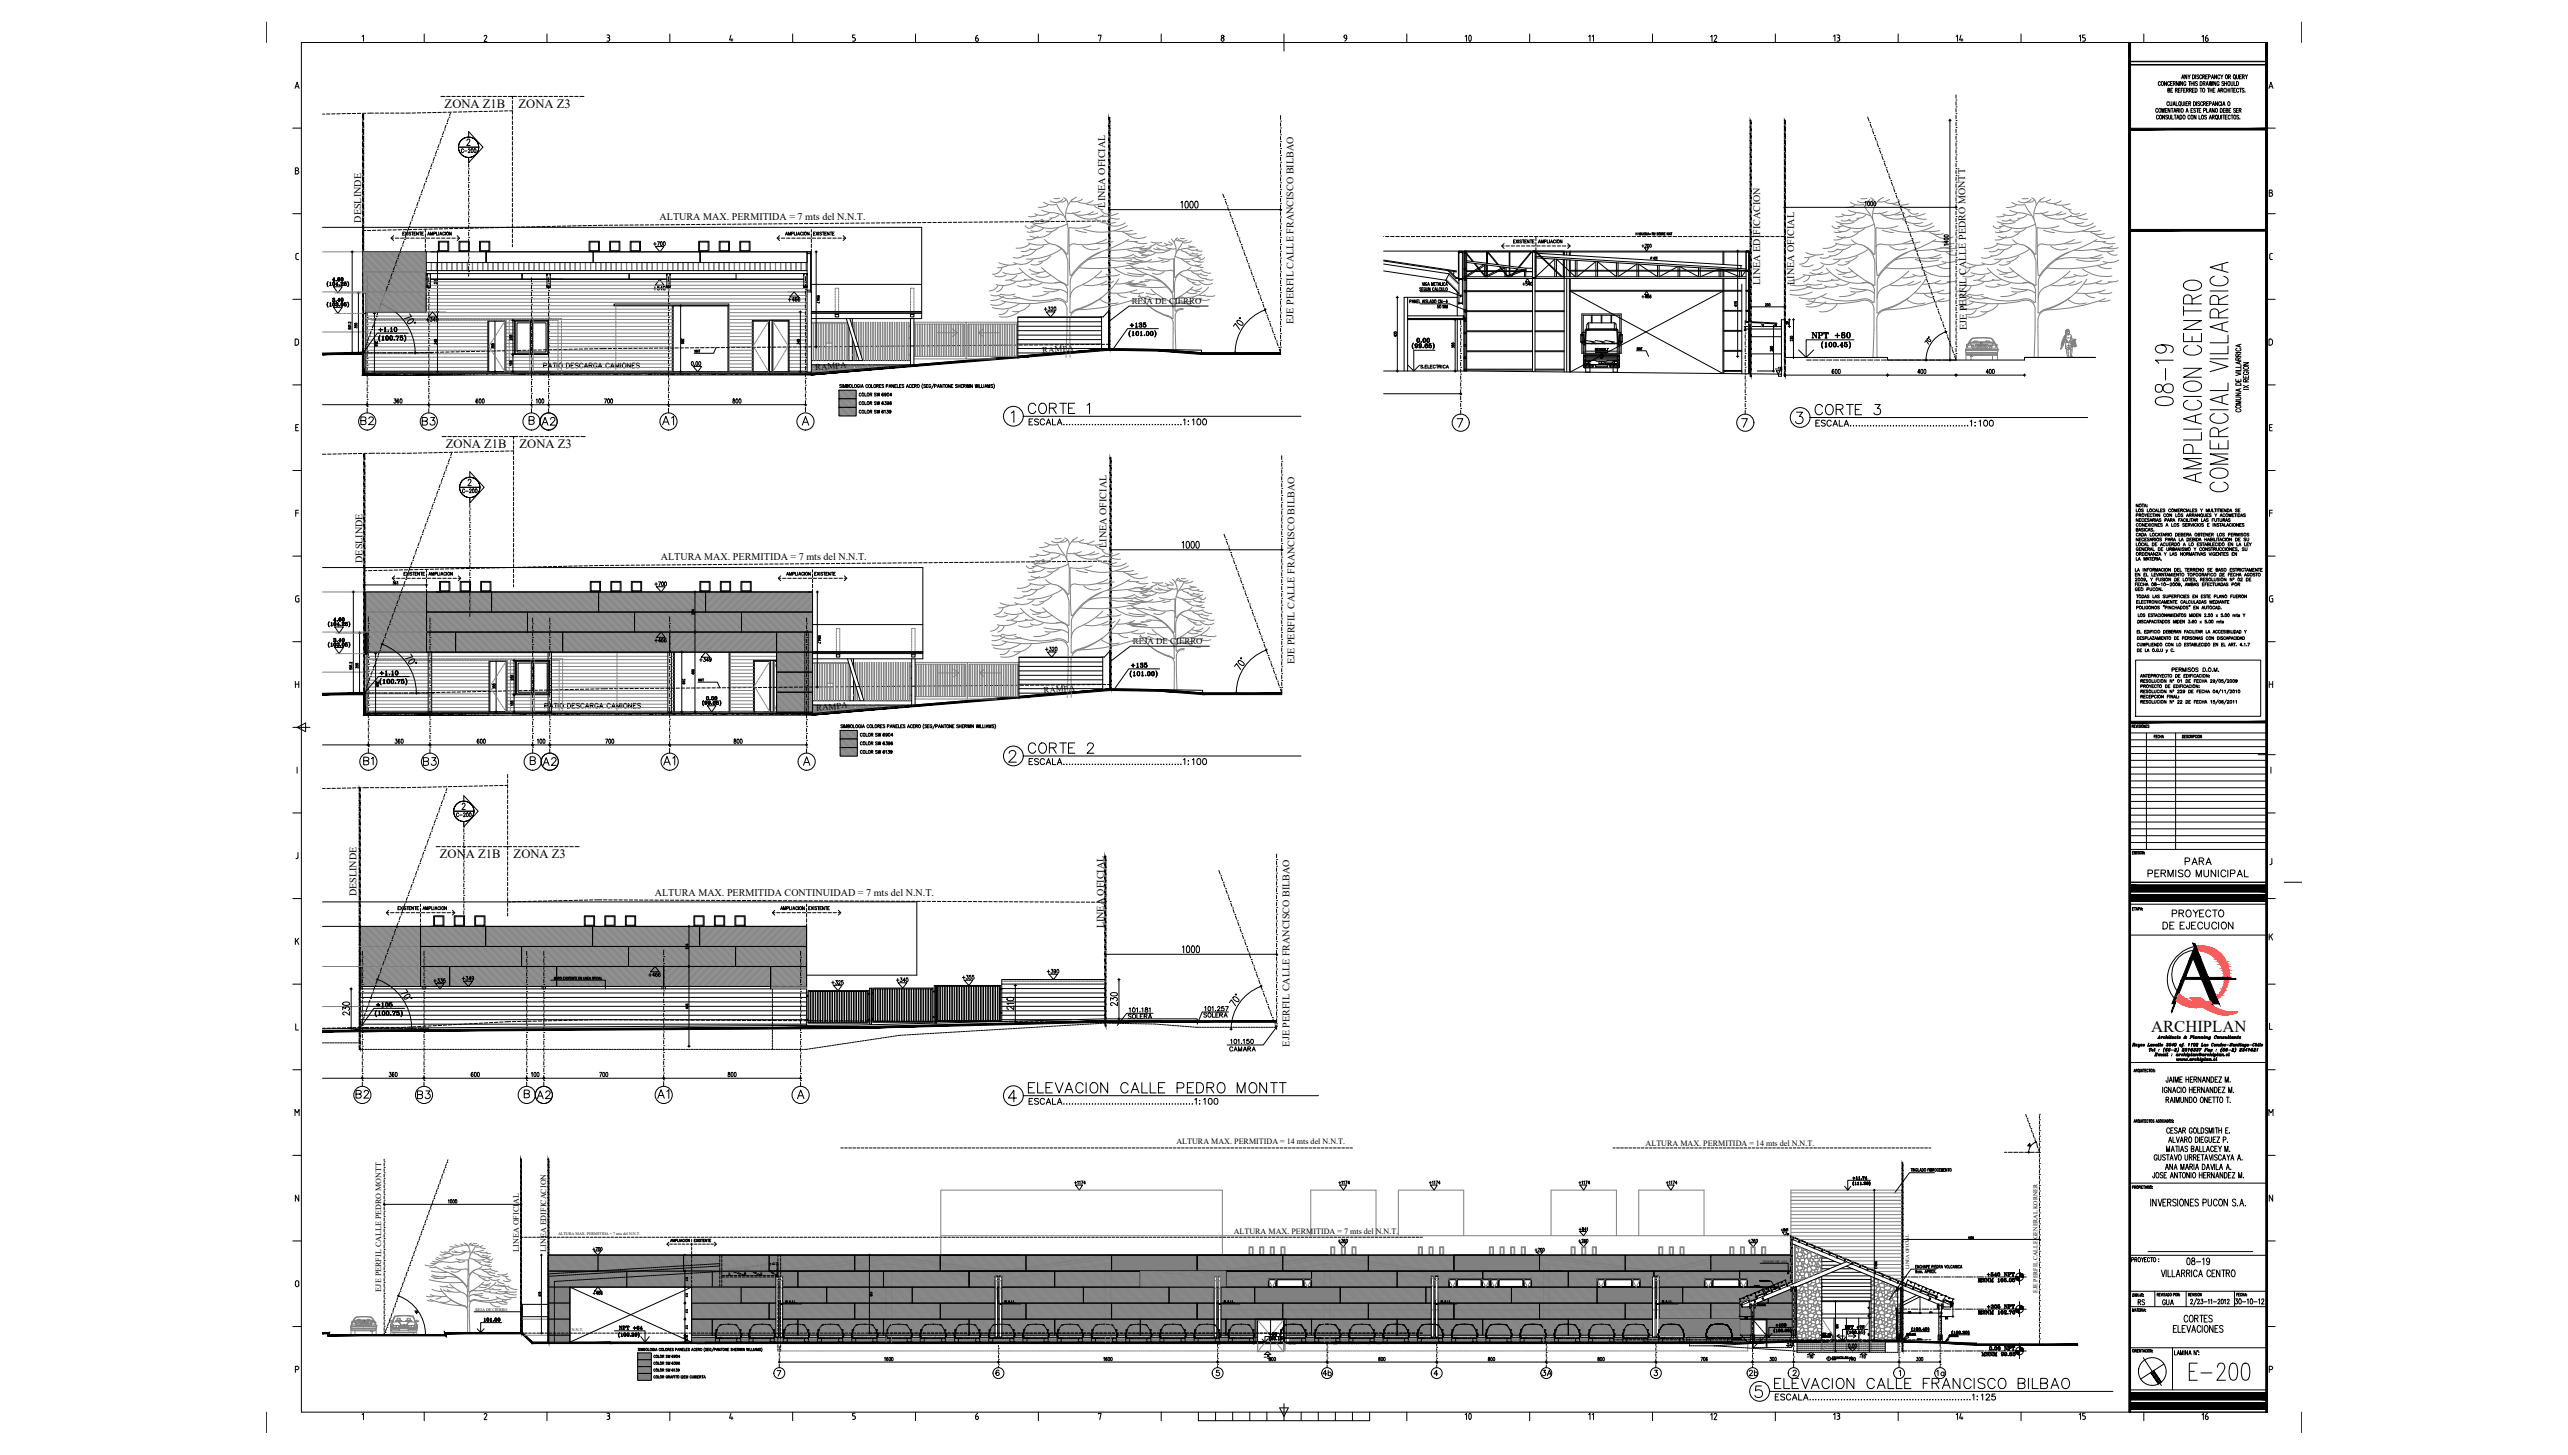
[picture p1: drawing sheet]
<svg xmlns="http://www.w3.org/2000/svg" width="1500mm" height="850mm" viewBox="0 0 1500 850" stroke-linecap="round" stroke-linejoin="round" font-family="sans-serif">
<defs><g id="words">
<g font-size="15.9">
<text x="1270" y="238" transform="rotate(-90 1270 238)">08-19</text>
<text x="1287" y="283" transform="rotate(-90 1287 283)">AMPLIACION CENTRO</text>
<text x="1302" y="289" transform="rotate(-90 1302 289)">COMERCIAL VILLARRICA</text>
</g>
<text font-size="15.4" x="1278" y="808">E-200</text>
<g font-size="11">
<text x="852" y="27">10</text>
<text x="852" y="832">10</text>
</g>
<g font-size="10.1">
<text x="599" y="243">CORTE 1</text>
<text x="1059" y="243">CORTE 3</text>
<text x="599" y="441">CORTE 2</text>
<text x="599" y="640">ELEVACION CALLE PEDRO MONTT</text>
<text x="1035" y="812">ELEVACION CALLE FRANCISCO BILBAO</text>
</g>
<text font-size="9.7" x="1257" y="603">ARCHIPLAN</text>
<g font-size="8.8">
<text x="386" y="249">A1</text>
<text x="387" y="448">A1</text>
<text x="383" y="643">A1</text>
</g>
<g font-size="8.4">
<text x="210" y="249">B2</text>
<text x="211" y="448">B1</text>
<text x="246" y="448">B3</text>
<text x="316" y="448">A2</text>
<text x="207" y="643">B2</text>
<text x="243" y="643">B3</text>
</g>
<g font-size="7.9">
<text x="246" y="249">B3</text>
<text x="315" y="249">A2</text>
<text x="1268" y="537">PROYECTO</text>
<text x="1262" y="544">DE EJECUCION</text>
<text x="313" y="643">A2</text>
</g>
<g font-size="7.5">
<text x="1070" y="25">13</text>
<text x="1275" y="506">PARA</text>
<text x="1253" y="513">PERMISO MUNICIPAL</text>
<text x="1276" y="740">08-19</text>
<text x="1275" y="773">CORTES</text>
<text x="1268" y="779">ELEVACIONES</text>
<text x="1070" y="830">13</text>
<text x="1285" y="830">16</text>
</g>
<g font-size="7.4">
<text x="260" y="63">ZONA Z1B</text>
<text x="303" y="63">ZONA Z3</text>
<text x="260" y="261">ZONA Z1B</text>
<text x="304" y="262">ZONA Z3</text>
<text x="257" y="501">ZONA Z1B</text>
<text x="300" y="501">ZONA Z3</text>
</g>
<g font-size="7.1">
<text x="569" y="25">6</text>
<text x="998" y="25">12</text>
<text x="1141" y="25">14</text>
<text x="1219" y="25" transform="rotate(-90 1219 25)">15</text>
<text x="1285" y="25">16</text>
<text x="998" y="830">12</text>
<text x="1141" y="830">14</text>
<text x="1219" y="830" transform="rotate(-90 1219 830)">15</text>
</g>
<g font-size="6.6">
<text x="1057" y="199">NPT +80</text>
<text x="1248" y="763">RS</text>
<text x="1262" y="763">GUA</text>
<text x="772" y="805">4b</text>
<text x="900" y="805">3A</text>
<text x="1021" y="805">2b</text>
<text x="1130" y="805">1a</text>
</g>
<g font-size="6.2">
<text x="932" y="25" transform="rotate(-90 932 25)">11</text>
<text x="220" y="195">+1.10</text>
<text x="317" y="415">PATIO DESCARGA CAMIONES</text>
<text x="702" y="595">SOLERA</text>
<text x="1304" y="763">30-10-12</text>
<text x="932" y="830" transform="rotate(-90 932 830)">11</text>
</g>
<g font-size="5.9">
<text x="64" y="65">ALTURA MAX. PERMITIDA = 14 mts del N.N.T.</text>
<text x="646" y="121" transform="rotate(-90 646 121)">LINEA OFICIAL</text>
<text x="211" y="130" transform="rotate(-90 211 130)">DESLINDE</text>
<text x="385" y="129">ALTURA MAX. PERMITIDA = 7 mts del N.N.T.</text>
<text x="1028" y="166" transform="rotate(-90 1028 166)">LINEA EDIFICACION</text>
<text x="1048" y="166" transform="rotate(-90 1048 166)">LINEA OFICIAL</text>
<text x="755" y="189" transform="rotate(-90 755 189)">EJE PERFIL CALLE FRANCISCO BILBAO</text>
<text x="1149" y="193" transform="rotate(-91 1149 193)">EJE PERFIL CALLE PEDRO MONTT</text>
<text x="64" y="264">ALTURA MAX. PERMITIDA = 14 mts del N.N.T.</text>
<text x="646" y="320" transform="rotate(-90 646 320)">LINEA OFICIAL</text>
<text x="212" y="329" transform="rotate(-90 212 329)">DESLINDE</text>
<text x="386" y="327">ALTURA MAX. PERMITIDA = 7 mts del N.N.T.</text>
<text x="756" y="388" transform="rotate(-90 756 388)">EJE PERFIL CALLE FRANCISCO BILBAO</text>
<text x="208" y="523" transform="rotate(-90 208 523)">DESLINDE</text>
<text x="382" y="523">ALTURA MAX. PERMITIDA CONTINUIDAD = 7 mts del N.N.T.</text>
<text x="645" y="542" transform="rotate(-90 645 542)">LINEA OFICIAL</text>
<text x="753" y="611" transform="rotate(-90 753 611)">EJE PERFIL CALLE FRANCISCO BILBAO</text>
</g>
<g font-size="5.7">
<text x="381" y="171">+540</text>
<text x="248" y="189">+349</text>
<text x="659" y="192">+135</text>
<text x="826" y="201">0.00</text>
<text x="316" y="216">PATIO DESCARGA CAMIONES</text>
<text x="381" y="376">+466</text>
<text x="407" y="388">+349</text>
<text x="221" y="395">+1.10</text>
<text x="660" y="391">+135</text>
<text x="265" y="478">C-200</text>
<text x="610" y="570">+390</text>
<text x="561" y="573">+355</text>
<text x="219" y="589">+105</text>
<text x="658" y="592">101.181</text>
<text x="702" y="592">101.257</text>
<text x="658" y="596">SOLERA</text>
<text x="718" y="611">101.150</text>
<text x="717" y="615">CAMARA</text>
</g>
<g font-size="5.3">
<text x="268" y="90">C-200</text>
<text x="381" y="145">+700</text>
<text x="193" y="165">4.60</text>
<text x="193" y="177">3.40</text>
<text x="459" y="177">+466</text>
<text x="609" y="183">+320</text>
<text x="1036" y="218">-18</text>
<text x="269" y="289">C-200</text>
<text x="381" y="343">+700</text>
<text x="194" y="364">4.60</text>
<text x="194" y="376">3.40</text>
<text x="609" y="381">+320</text>
<text x="1268" y="393">PERMISOS D.O.M.</text>
<text x="252" y="575">+335</text>
<text x="269" y="574">+349</text>
<text x="378" y="572">+466</text>
<text x="522" y="575">+340</text>
<text x="485" y="576">+325</text>
<text x="1154" y="750">MSNM 105.05</text>
<text x="1160" y="766">+305 NPT</text>
<text x="1154" y="769">MSNM 102.70</text>
<text x="361" y="778">NPT +64</text>
<text x="1161" y="790">0.00 NPT</text>
<text x="737" y="795">-5</text>
</g>
<g font-size="5.2">
<text x="661" y="177">REJA DE CIERRO</text>
<text x="609" y="206" transform="rotate(-4 609 206)">RAMPA</text>
<text x="476" y="216" transform="rotate(-5 476 216)">RAMPA</text>
<text x="662" y="376">REJA DE CIERRO</text>
<text x="610" y="405" transform="rotate(-4 610 405)">RAMPA</text>
<text x="477" y="415" transform="rotate(-5 477 415)">RAMPA</text>
</g>
<g font-size="4.9">
<text x="958" y="146">+700</text>
<text x="888" y="168">+540</text>
<text x="958" y="175">+466</text>
<text x="411" y="410">0.00</text>
<text x="921" y="720">+841</text>
<text x="345" y="732">+700</text>
<text x="780" y="727">+760</text>
<text x="921" y="727">+760</text>
<text x="1020" y="727">+760</text>
<text x="1160" y="746">+540 NPT</text>
<text x="345" y="757">+466</text>
<text x="282" y="773">101.00</text>
<text x="1036" y="776">+100</text>
<text x="1078" y="788">0.00</text>
<text x="1156" y="793">MSNM 99.65</text>
</g>
<g font-size="4.9" fill="#808080">
<text x="895" y="732">+700</text>
<text x="1077" y="777">NPT +75</text>
</g>
<g font-size="4.7">
<text x="687" y="668">ALTURA MAX. PERMITIDA = 14 mts del N.N.T.</text>
<text x="961" y="669">ALTURA MAX. PERMITIDA = 14 mts del N.N.T.</text>
<text x="721" y="721">ALTURA MAX. PERMITIDA = 7 mts del N.N.T.</text>
<text x="303" y="731" transform="rotate(-90 303 731)">LINEA OFICIAL</text>
<text x="319" y="731" transform="rotate(-90 319 731)">LINEA EDIFICACION</text>
<text x="223" y="754" transform="rotate(-90 223 754)">EJE PERFIL CALLE PEDRO MONTT</text>
</g>
<g font-size="4.4">
<text x="405" y="207">NNT</text>
<text x="955" y="206">NNT</text>
<text x="1081" y="690">+11.74</text>
<text x="740" y="781">+50</text>
<text x="1043" y="787">+25</text>
<text x="1054" y="794">-10</text>
<text x="1085" y="794">-10</text>
</g>
<text font-size="4" x="407" y="399">NNT</text>
<text font-size="3.5" x="1190" y="755" transform="rotate(-90 1190 755)">EJE PERFIL CALLE GENERAL KORNER</text>
<text font-size="2.8" x="1115" y="741" transform="rotate(-91 1115 741)">LINEA OFICIAL</text>
<g font-size="2.4">
<text x="326" y="721">ALTURA MAX. PERMITIDA = 7 mts del N.N.T.</text>
<text x="278" y="766">REJA DE CIERRO</text>
<text x="334" y="777">N.N.T.</text>
</g>
<text font-size="2.1" x="1030" y="738">DESPICHE ALL</text>
<g font-size=".8">
<text x="1124" y="754" transform="rotate(22 1124 754)">PENDIENTE 41.4%</text>
<text x="1023" y="758" transform="rotate(-23 1023 758)">PENDIENTE 41.4%</text>
</g>
</g></defs>
<!-- layer: A-Revestimiento 3 -->
<g fill="none" stroke="#808080" stroke-width=".58">
<path d="M212 171h.1M213 171h.1M213 171l12 11M214 179l3 3M214 178l4 4M214 176l6 6M214 174l8 8M214 173l9 9M214 172l10 10M214 180l2 2M214 177l5 5M214 175l7 7"/>
<path d="M214 171l12 11M215 171l11 11M215 171l12 11M216 171l12 11M217 171l11 11M217 171l12 11M218 171l12 11M219 171l11 11M219 171l12 11M220 171l12 11M221 171l11 11M221 171l12 11"/>
<path d="M222 171l12 11M223 171l11 11M223 171l12 11M224 171l12 11M225 171l11 11M225 171l12 11M226 171l12 11M227 171l11 11M227 171l12 11M228 171l12 11M229 171l11 11M229 171l12 11"/>
<path d="M230 171l12 11M231 171l11 11M231 171l12 11M232 171l12 11M233 171l11 11M233 171l12 11M234 171l12 11M235 171l11 11M235 171l12 11M236 171l12 11M237 171l11 11M237 171l11 10"/>
<path d="M238 171l10 10M239 171l9 9M239 171l9 8M240 171l8 8M241 171l7 7M242 171l6 6M243 171l5 5M244 171l4 4M245 171l3 3M246 171l2 2M247 171l1 1M248 171h.1"/>
<path d="M214 180l1 2M214 182h.1M214 181l1 1M490 228l5 5M490 229l4 4M490 230l3 3M490 231l2 2M490 232l1 1M490 233h.1M491 228l5 5M492 228l5 5M493 228l5 5"/>
<path d="M494 228l5 5M495 228l5 5M496 228l4 4M497 228l3 3M498 228l2 2M499 228l1 1M249 359l10 10M249 360l10 9M249 358l11 11M249 358l12 11M250 357l11 12M250 357l12 12"/>
<path d="M251 357l12 12M252 357l11 12M252 357l12 12M253 357l12 12M254 357l11 12M254 357l12 12M255 357l12 12M256 357l11 12M256 357l12 12M257 357l12 12M258 357l11 12M258 357l12 12"/>
<path d="M259 357l12 12M260 357l11 12M260 357l12 12M261 357l12 12M262 357l11 12M262 357l12 12M263 357l12 12M264 357l11 12M264 357l12 12M265 357l12 12M266 357l12 12M267 357l11 12"/>
<path d="M267 357l12 12M268 357l12 12M269 357l12 12M270 357l12 12M271 357l11 12M271 357l12 12M272 357l12 12M273 357l11 12M273 357l12 12M274 357l12 12M275 357l11 12M275 357l12 12"/>
<path d="M276 357l12 12M277 357l11 12M277 357l12 12M278 357l12 12M279 357l11 12M279 357l12 12M280 357l12 12M281 357l11 12M281 357l12 12M282 357l12 12M283 357l11 12M283 357l12 12"/>
<path d="M284 357l12 12M285 357l11 12M285 357l12 12M286 357l12 12M287 357l11 12M287 357l12 12M288 357l12 12M289 357l11 12M289 357l12 12M290 357l12 12M291 357l11 12M291 357l12 12"/>
<path d="M292 357l12 12M293 357l11 12M293 357l12 12M294 357l12 12M295 357l11 12M295 357l12 12M296 357l12 12M297 357l11 12M297 357l11 11M298 357l10 10M299 357l9 10M299 357l9 9"/>
<path d="M300 357l8 8M301 357l7 8M302 357l6 7M302 357l6 6M303 357l5 6M304 357l4 5M304 357l4 4M305 357l3 4M306 357l2 3M306 357l2 2M307 357l1 2M308 357v1"/>
<path d="M350 357h.1M350 357h1M350 356l1 1M350 355l2 2M350 355l3 2M350 354l3 3M350 353l4 4M350 353l5 4M350 352l5 5M350 351l6 6M350 351l7 6M350 350l7 7"/>
<path d="M350 349l8 8M350 349l9 8M350 348l9 9M350 347l10 10M350 346l11 11M350 346l12 11M351 346l12 11M352 346l11 11M352 346l12 11M353 346l12 11M354 346l11 11M354 346l12 11"/>
<path d="M355 346l12 11M356 346l11 11M356 346l12 11M357 346l12 11M358 346l11 11M358 346l12 11M359 346l12 11M360 346l11 11M360 346l12 11M361 346l12 11M362 346l11 11M362 346l12 11"/>
<path d="M363 346l12 11M364 346l11 11M364 346l12 11M365 346l12 11M366 346l11 11M366 346l12 11M367 346l12 11M368 346l11 11M368 346l12 11M369 346l12 11M370 346l12 11M371 346l12 11"/>
<path d="M372 346l12 11M373 346l11 11M373 346l12 11M374 346l12 11M375 346l11 11M375 346l12 11M376 346l12 11M377 346l11 11M377 346l12 11M378 346l12 11M379 346l11 11M379 346l12 11"/>
<path d="M380 346l12 11M381 346l11 11M381 346l12 11M382 346l12 11M383 346l11 11M383 346l12 11M384 346l12 11M385 346l11 11M385 346l12 11M386 346l12 11M387 346l11 11M387 346l12 11"/>
<path d="M388 346l12 11M389 346l11 11M389 346l12 11M390 346l12 11M391 346l11 11M391 346l12 11M392 346l12 11M393 346l11 11M393 346l12 11M394 346l12 11M395 346l11 11M395 346l12 11"/>
<path d="M396 346l12 11M397 346l11 11M397 346l12 11M398 346l12 11M399 346l11 11M399 346l12 11M400 346l12 11M401 346l11 11M401 346l11 10M402 346l10 10M403 346l9 9M403 346l9 8"/>
<path d="M404 346l8 8M405 346l7 7M406 346l6 6M407 346l5 5M408 346l4 4M409 346l3 3M410 346l2 2M411 346l1 1M412 346h.1M433 360l10 9M433 359l10 10M433 358l11 11"/>
<path d="M433 357l12 12M434 357l11 12M434 357l12 12M435 357l12 12M436 357l11 12M436 357l12 12M437 357l12 12M438 357l12 12M439 357l11 12M439 357l12 12M440 357l12 12M441 357l12 12"/>
<path d="M442 357l12 12M443 357l11 12M443 357l12 12M444 357l12 12M445 357l11 12M445 357l12 12M446 357l12 12M447 357l11 12M447 357l12 12M448 357l12 12M449 357l11 12M449 357l12 12"/>
<path d="M450 357l12 12M451 357l11 12M451 357l12 12M452 357l12 12M453 357l11 12M453 357l12 12M454 357l12 12M455 357l11 12M455 357l12 12M456 357l12 12M457 357l11 12M457 357l12 12"/>
<path d="M458 357l12 12M459 357l11 12M459 357l12 12M460 357l12 12M461 357l11 12M461 357l12 12M462 357l12 12M463 357l11 12M463 357l12 12M464 357l11 11M465 357l10 10M466 357l9 9"/>
<path d="M467 357l8 8M468 357l7 7M469 357l6 6M470 357l5 5M471 357l4 4M472 357l3 3M473 357l2 2M474 357l1 2M474 357l1 1M213 369v1M213 369l1 1M214 369l12 12"/>
<path d="M214 373l8 8M214 370l11 11M214 371l10 10M214 372l10 9M214 372l9 9M214 374l8 7M214 374l7 7M214 375l6 6M214 376l6 5M214 376l5 5M214 377l4 4M214 378l4 3"/>
<path d="M214 378l3 3M214 379l2 2M214 380l1 1M215 369l11 12M215 369l12 12M216 369l12 12M217 369l11 12M217 369l12 12M218 369l12 12M219 369l11 12M219 369l12 12M220 369l12 12"/>
<path d="M221 369l11 12M221 369l12 12M222 369l12 12M223 369l11 12M223 369l12 12M224 369l12 12M225 369l11 12M225 369l12 12M226 369l12 12M227 369l11 12M227 369l12 12M228 369l12 12"/>
<path d="M229 369l11 12M229 369l12 12M230 369l12 12M231 369l11 12M231 369l12 12M232 369l12 12M233 369l11 12M233 369l12 12M234 369l12 12M235 369l11 12M235 369l12 12M236 369l12 12"/>
<path d="M237 369l12 12M238 369l11 11M239 369l10 11M239 369l10 10M240 369l9 9M241 369l8 8M242 369l7 8M242 369l7 7M243 369l6 6M244 369l5 6M244 369l5 5M245 369l4 4"/>
<path d="M246 369l3 4M246 369l3 3M247 369l2 2M248 369l1 2M248 369l1 1M249 369h.1M249 368l1 1M249 368l2 1M249 367l2 2M249 366l3 3M249 366l4 3M249 365l4 4"/>
<path d="M249 364l5 5M249 364l6 5M249 363l6 6M249 362l7 7M249 362l8 7M249 361l8 8M249 360l9 9M329 379l2 2M329 379l1 2M329 378l3 3M329 377l3 4M329 377l4 4"/>
<path d="M329 376l5 5M329 375l5 6M329 375l6 6M329 374l7 7M329 373l7 8M329 373l8 8M329 372l9 9M329 371l9 10M329 371l10 10M329 370l11 11M329 369l11 12M329 369l12 12"/>
<path d="M330 369l12 12M331 369l11 12M331 369l12 12M332 369l12 12M333 369l11 12M333 369l12 12M334 369l12 12M335 369l11 12M335 369l12 12M336 369l12 12M337 369l11 12M337 369l12 12"/>
<path d="M338 369l12 12M339 369l11 12M339 369l12 12M340 369l12 12M341 369l11 12M341 369l12 12M342 369l12 12M343 369l11 12M343 369l12 12M344 369l12 12M345 369l11 12M345 369l12 12"/>
<path d="M346 369l12 12M347 369l11 12M347 369l12 12M348 369l12 12M349 369l12 12M350 369l12 12M351 369l12 12M352 369l11 12M352 369l12 12M353 369l12 12M354 369l11 12M354 369l12 12"/>
<path d="M355 369l12 12M356 369l11 12M356 369l12 12M357 369l12 12M358 369l11 12M358 369l12 12M359 369l12 12M360 369l11 12M360 369l12 12M361 369l12 12M362 369l11 12M362 369l12 12"/>
<path d="M363 369l12 12M364 369l11 12M364 369l12 12M365 369l12 12M366 369l11 12M366 369l12 12M367 369l12 12M368 369l11 12M368 369l12 12M369 369l12 12M370 369l11 12M370 369l12 12"/>
<path d="M371 369l12 12M372 369l11 12M372 369l12 12M373 369l12 12M374 369l11 12M374 369l12 12M375 369l12 12M376 369l11 12M376 369l12 12M377 369l12 12M378 369l11 12M378 369l12 12"/>
<path d="M379 369l12 12M380 369l11 12M380 369l11 11M381 369l10 10M382 369l9 10M382 369l9 9M383 369l8 8M384 369l7 7M385 369l6 6M386 369l5 5M387 369l4 5M387 369l4 4"/>
<path d="M388 369l3 3M389 369l2 3M389 369l2 2M390 369l1 1M391 369v1M433 369h.1M433 368l1 1M433 368l2 1M433 367l2 2M433 366l3 3M433 366l4 3M433 365l4 4"/>
<path d="M433 364l5 5M433 364l6 5M433 363l6 6M433 362l7 7M433 362l8 7M433 361l8 8M433 360l9 9M329 380l1 1M329 381h.1M454 386l6 7M454 383l9 10M454 383l10 10"/>
<path d="M454 382l10 11M454 381l11 12M454 384l8 9M454 385l8 8M454 385l7 8M454 387l6 6M454 387l5 6M454 388l4 5M454 389l4 4M454 389l3 4M454 390l2 3M454 391l1 2"/>
<path d="M454 392v1M454 381l12 12M455 381l11 12M455 381l12 12M456 381l12 12M457 381l11 12M457 381l12 12M458 381l12 12M459 381l11 12M459 381l12 12M460 381l12 12M461 381l11 12"/>
<path d="M461 381l12 12M462 381l12 12M463 381l11 12M463 381l12 11M464 381l11 11M465 381l10 10M465 381l10 9M466 381l9 8M467 381l8 8M467 381l8 7M468 381l7 7M469 381l6 6"/>
<path d="M469 381l6 5M470 381l5 4M471 381l4 4M471 381l4 3M472 381l3 2M473 381l2 2M473 381l2 1M474 381h1M491 427l4 5M491 427l5 5M491 428l3 4M491 429l3 3"/>
<path d="M491 429l2 3M491 430l1 2M491 431l1 1M491 431v1M492 427l5 5M493 427l5 5M494 427l5 5M495 427l5 5M496 427l5 4M497 427l4 4M497 427l4 3M498 427l3 2"/>
<path d="M499 427l2 2M499 427l2 1M500 427h1M246 560l4 5M246 559l5 6M246 558l6 7M246 557l7 8M246 556l8 9M246 555l9 10M246 554l10 11M246 554l11 11M246 553l11 12"/>
<path d="M246 553l12 12M247 553l12 12M248 553l12 12M249 553l12 12M250 553l11 12M250 553l12 12M251 553l12 12M252 553l11 12M252 553l12 12M253 553l12 12M254 553l11 12M254 553l12 12"/>
<path d="M255 553l12 12M256 553l11 12M256 553l12 12M257 553l12 12M258 553l11 12M258 553l12 12M259 553l12 12M260 553l11 12M260 553l12 12M261 553l12 12M262 553l11 12M262 553l12 12"/>
<path d="M263 553l12 12M264 553l11 12M264 553l12 12M265 553l12 12M266 553l11 12M266 553l12 12M267 553l12 12M268 553l11 12M268 553l12 12M269 553l12 12M270 553l11 12M270 553l12 12"/>
<path d="M271 553l12 12M272 553l11 12M272 553l12 12M273 553l12 12M274 553l11 12M274 553l12 12M275 553l12 12M276 553l11 12M276 553l12 12M277 553l12 12M278 553l12 12M279 553l12 12"/>
<path d="M280 553l12 12M281 553l11 12M281 553l12 12M282 553l12 12M283 553l11 12M283 553l12 12M284 553l12 12M285 553l11 12M285 553l12 12M286 553l12 12M287 553l11 12M287 553l12 12"/>
<path d="M288 553l12 12M289 553l11 12M289 553l12 12M290 553l12 12M291 553l11 12M291 553l12 12M292 553l12 12M293 553l11 12M293 553l12 11M294 553l11 10M295 553l10 10M295 553l10 9"/>
<path d="M296 553l9 8M297 553l8 8M297 553l8 7M298 553l7 6M299 553l6 6M299 553l6 5M300 553l5 4M301 553l4 4M301 553l4 3M302 553l3 2M303 553l2 2M303 553l2 1"/>
<path d="M304 553h1M346 553h.1M346 552l1 1M346 551l2 2M346 550l3 3M346 549l4 4M346 548l5 5M346 547l6 6M346 546l7 7M346 545l8 8M346 544l8 9M346 544l9 9"/>
<path d="M346 543l10 10M346 542l10 11M346 542l11 11M346 541l12 12M347 541l11 12M347 541l12 12M348 541l12 12M349 541l12 12M350 541l12 12M351 541l12 12M352 541l11 12M352 541l12 12"/>
<path d="M353 541l12 12M354 541l11 12M354 541l12 12M355 541l12 12M356 541l11 12M356 541l12 12M357 541l12 12M358 541l11 12M358 541l12 12M359 541l12 12M360 541l11 12M360 541l12 12"/>
<path d="M361 541l12 12M362 541l11 12M362 541l12 12M363 541l12 12M364 541l11 12M364 541l12 12M365 541l12 12M366 541l11 12M366 541l12 12M367 541l12 12M368 541l11 12M368 541l12 12"/>
<path d="M369 541l12 12M370 541l11 12M370 541l12 12M371 541l12 12M372 541l11 12M372 541l12 12M373 541l12 12M374 541l11 12M374 541l12 12M375 541l12 12M376 541l11 12M376 541l12 12"/>
<path d="M377 541l12 12M378 541l11 12M378 541l12 12M379 541l12 12M380 541l12 12M381 541l12 12M382 541l12 12M383 541l12 12M384 541l12 12M385 541l11 12M385 541l12 12M386 541l12 12"/>
<path d="M387 541l11 12M387 541l12 12M388 541l12 12M389 541l11 12M389 541l12 12M390 541l12 12M391 541l11 12M391 541l12 12M392 541l12 12M393 541l11 12M393 541l12 12M394 541l12 12"/>
<path d="M395 541l11 12M395 541l12 12M396 541l12 12M397 541l11 12M397 541l12 11M398 541l11 11M399 541l10 10M399 541l10 9M400 541l9 9M401 541l8 8M401 541l8 7M402 541l7 7"/>
<path d="M403 541l6 6M403 541l6 5M404 541l5 5M405 541l4 4M405 541l4 3M406 541l3 3M407 541l2 2M407 541l2 1M408 541l1 1M430 560l5 5M430 559l5 6M430 558l6 7"/>
<path d="M430 558l7 7M430 557l7 8M430 556l8 9M430 556l9 9M430 555l9 10M430 554l10 11M430 553l11 12M430 553l12 12M431 553l12 12M432 553l11 12M432 553l12 12M433 553l12 12"/>
<path d="M434 553l11 12M434 553l12 12M435 553l12 12M436 553l11 12M436 553l12 12M437 553l12 12M438 553l11 12M438 553l12 12M439 553l12 12M440 553l11 12M440 553l12 12M441 553l12 12"/>
<path d="M442 553l11 12M442 553l12 12M443 553l12 12M444 553l11 12M444 553l12 12M445 553l12 12M446 553l11 12M446 553l12 12M447 553l12 12M448 553l12 12M449 553l12 12M450 553l12 12"/>
<path d="M451 553l12 12M452 553l12 12M453 553l11 12M453 553l12 12M454 553l12 12M455 553l11 12M455 553l12 12M456 553l12 12M457 553l11 12M457 553l12 12M458 553l12 12M459 553l11 12"/>
<path d="M459 553l12 12M460 553l11 11M461 553l10 10M462 553l9 9M463 553l8 8M464 553l7 7M465 553l6 6M466 553l5 5M467 553l4 4M468 553l3 3M469 553l2 2M470 553l1 1"/>
<path d="M471 553h.1M209 565h1M210 565h.1M210 565l12 11M211 566l10 10M211 567l9 9M211 568l8 8M211 569l7 7M211 570l6 6M211 571l5 5M211 572l4 4M211 573l3 3"/>
<path d="M211 574l2 2M211 575l1 1M211 576h.1M211 565l12 11M212 565l11 11M212 565l12 11M213 565l12 11M214 565l11 11M214 565l12 11M215 565l12 11M216 565l12 11M217 565l12 11"/>
<path d="M218 565l12 11M219 565l12 11M220 565l12 11M221 565l11 11M221 565l12 11M222 565l12 11M223 565l11 11M223 565l12 11M224 565l12 11M225 565l11 11M225 565l12 11M226 565l12 11"/>
<path d="M227 565l11 11M227 565l12 11M228 565l12 11M229 565l11 11M229 565l12 11M230 565l12 11M231 565l11 11M231 565l12 11M232 565l12 11M233 565l11 11M233 565l12 11M234 565l12 11"/>
<path d="M235 565l11 10M236 565l10 9M237 565l9 8M238 565l8 7M239 565l7 6M240 565l6 5M241 565l5 4M242 565l4 3M243 565l3 2M244 565l2 1M245 565h1M246 564v1"/>
<path d="M246 563l1 2M246 562l2 3M246 561l3 4M325 574l2 2M325 576h.1M325 575l1 1M325 575l2 1M325 573l3 3M325 573l4 3M325 572l4 4M325 571l5 5M325 571l6 5"/>
<path d="M325 570l6 6M325 569l7 7M325 569l8 7M325 568l8 8M325 567l9 9M325 567l10 9M325 566l10 10M325 565l11 11M325 565l12 11M326 565l11 11M326 565l12 11M327 565l12 11"/>
<path d="M328 565l12 11M329 565l12 11M330 565l12 11M331 565l11 11M331 565l12 11M332 565l12 11M333 565l11 11M333 565l12 11M334 565l12 11M335 565l11 11M335 565l12 11M336 565l12 11"/>
<path d="M337 565l11 11M337 565l12 11M338 565l12 11M339 565l11 11M339 565l12 11M340 565l12 11M341 565l11 11M341 565l12 11M342 565l12 11M343 565l11 11M343 565l12 11M344 565l12 11"/>
<path d="M345 565l11 11M345 565l12 11M346 565l12 11M347 565l11 11M347 565l12 11M348 565l12 11M349 565l11 11M349 565l12 11M350 565l12 11M351 565l11 11M351 565l12 11M352 565l12 11"/>
<path d="M353 565l11 11M353 565l12 11M354 565l12 11M355 565l11 11M355 565l12 11M356 565l12 11M357 565l11 11M357 565l12 11M358 565l12 11M359 565l12 11M360 565l12 11M361 565l12 11"/>
<path d="M362 565l12 11M363 565l12 11M364 565l11 11M364 565l12 11M365 565l12 11M366 565l11 11M366 565l12 11M367 565l12 11M368 565l11 11M368 565l12 11M369 565l12 11M370 565l11 11"/>
<path d="M370 565l12 11M371 565l12 11M372 565l11 11M372 565l12 11M373 565l12 11M374 565l11 11M374 565l12 11M375 565l12 11M376 565l11 11M376 565l12 11M377 565l11 10M378 565l10 9"/>
<path d="M379 565l9 8M380 565l8 7M381 565l7 6M382 565l6 5M383 565l5 4M384 565l4 3M385 565l3 2M386 565l2 1M387 565h1M430 564v1M430 564l1 1M430 563l1 2"/>
<path d="M430 562l2 3M430 562l3 3M430 561l3 4M430 560l4 5M450 577v1M450 577l1 1M450 576l2 2M451 576l1 2M452 576l1 2M452 576l2 2M453 576l2 2M454 576l1 2"/>
<path d="M454 576l2 2M455 576l2 2M456 576l1 2M456 576l2 2M457 576l2 2M458 576l1 2M458 576l2 2M459 576l2 2M460 576l1 2M461 576l1 2M461 576l2 2M462 576l1 2"/>
<path d="M463 576l1 2M463 576l2 2M464 576l1 2M465 576l1 2M465 576l2 2M466 576l1 2M467 576l1 2M467 576l2 2M468 576l1 2M469 576l1 2M469 576l2 2M470 576l1 1"/>
<path d="M471 576v1M449 736l7 6M449 735l7 7M449 740l3 2M449 739l4 3M449 738l4 4M449 738l5 4M449 737l5 5M449 737l6 5M449 736l6 6M449 735l8 7M449 734l9 8"/>
<path d="M449 733l10 9M450 733l9 9M450 733l10 9M451 733l9 9M451 733l10 9M452 733l9 9M452 733l10 9M453 733l9 9M454 733l9 9M455 733l9 9M455 733l10 9M456 733l9 9"/>
<path d="M456 733l10 9M457 733l9 9M457 733l10 9M458 733l9 9M458 733l10 9M459 733l9 9M460 733l9 9M461 733l9 9M462 733l9 9M462 733l10 9M463 733l9 9M463 733l10 9"/>
<path d="M464 733l9 9M464 733l10 9M465 733l9 9M465 733l10 9M466 733l9 9M466 733l10 9M467 733l9 9M468 733l9 9M469 733l9 9M469 733l10 9M470 733l9 9M470 733l10 9"/>
<path d="M471 733l9 9M471 733l10 9M472 733l9 9M472 733l10 9M473 733l9 9M473 733l10 9M474 733l9 9M475 733l9 9M476 733l9 9M476 733l10 9M477 733l9 9M477 733l10 9"/>
<path d="M478 733l9 9M478 733l10 9M479 733l9 9M479 733l10 9M480 733l9 9M480 733l10 9M481 733l9 9M482 733l9 9M483 733l9 9M483 733l10 9M484 733l9 9M484 733l10 9"/>
<path d="M485 733l9 9M485 733l10 9M486 733l9 9M486 733l10 9M487 733l9 9M487 733l10 9M488 733l9 9M489 733l9 9M490 733l9 9M491 733l8 9M491 733l8 8M492 733l7 8"/>
<path d="M492 733l7 7M493 733l6 6M494 733l5 5M495 733l4 5M495 733l4 4M496 733l3 4M496 733l3 3M497 733l2 3M497 733l2 2M498 733l1 2M498 733l1 1M499 733h.1"/>
<path d="M599 738l4 4M599 736l7 6M599 734l9 8M599 737l6 5M599 738l5 4M599 740l3 2M599 739l4 3M599 737l5 5M599 736l6 6M599 735l7 7M599 735l8 7M599 733l10 9"/>
<path d="M600 733l9 9M600 733l10 9M601 733l9 9M601 733l10 9M602 733l9 9M602 733l10 9M603 733l9 9M604 733l9 9M605 733l9 9M605 733l10 9M606 733l9 9M606 733l10 9"/>
<path d="M607 733l9 9M607 733l10 9M608 733l9 9M608 733l10 9M609 733l9 9M609 733l10 9M610 733l9 9M611 733l9 9M612 733l9 9M612 733l10 9M613 733l9 9M613 733l10 9"/>
<path d="M614 733l9 9M614 733l10 9M615 733l9 9M615 733l10 9M616 733l9 9M616 733l10 9M617 733l9 9M618 733l9 9M619 733l9 9M619 733l10 9M620 733l9 9M620 733l10 9"/>
<path d="M621 733l9 9M621 733l10 9M622 733l9 9M622 733l10 9M623 733l9 9M623 733l10 9M624 733l9 9M625 733l9 9M626 733l9 9M626 733l10 9M627 733l9 9M627 733l10 9"/>
<path d="M628 733l9 9M628 733l10 9M629 733l9 9M629 733l10 9M630 733l9 9M630 733l10 9M631 733l9 9M632 733l9 9M633 733l9 9M633 733l10 9M634 733l9 9M634 733l10 9"/>
<path d="M635 733l9 9M635 733l10 9M636 733l9 9M636 733l10 9M637 733l9 9M638 733l9 9M639 733l9 9M640 733l9 9M641 733l8 9M641 733l8 8M642 733l7 8M642 733l7 7"/>
<path d="M643 733l6 6M644 733l5 5M645 733l4 4M646 733l3 4M646 733l3 3M647 733l2 3M647 733l2 2M648 733l1 2M648 733l1 1M649 733h.1M749 740l3 2M749 739l4 3"/>
<path d="M749 738l4 4M749 733l10 9M749 738l5 4M749 737l5 5M749 737l6 5M749 736l6 6M749 736l7 6M749 735l7 7M749 735l8 7M749 734l9 8M750 733l9 9M750 733l10 9"/>
<path d="M751 733l9 9M751 733l10 9M752 733l9 9M752 733l10 9M753 733l9 9M754 733l9 9M755 733l9 9M755 733l10 9M756 733l9 9M756 733l10 9M757 733l9 9M757 733l10 9"/>
<path d="M758 733l9 9M758 733l10 9M759 733l9 9M759 733l10 9M760 733l9 9M761 733l9 9M762 733l9 9M762 733l10 9M763 733l9 9M763 733l10 9M764 733l9 9M764 733l10 9"/>
<path d="M765 733l9 9M765 733l10 9M766 733l9 9M767 733l9 9M768 733l9 9M769 733l9 9M769 733l10 9M770 733l9 9M770 733l10 9M771 733l9 9M771 733l10 9M772 733l9 9"/>
<path d="M772 733l10 9M773 733l9 9M773 733l10 9M774 733l9 9M775 733l9 9M776 733l9 9M776 733l10 9M777 733l9 9M777 733l10 9M778 733l9 9M778 733l10 9M779 733l9 9"/>
<path d="M779 733l10 9M780 733l9 9M781 733l9 9M782 733l9 9M783 733l9 9M783 733l10 9M784 733l9 9M784 733l10 9M785 733l9 9M785 733l10 9M786 733l9 9M786 733l10 9"/>
<path d="M787 733l9 9M787 733l10 9M788 733l9 9M789 733l9 9M789 733l10 9M790 733l9 9M791 733l8 9M791 733l8 8M792 733l7 8M792 733l7 7M793 733l6 6M794 733l5 5"/>
<path d="M795 733l4 5M795 733l4 4M796 733l3 4M796 733l3 3M797 733l2 3M797 733l2 2M798 733l1 2M798 733l1 1M799 733h.1M899 740l3 2M899 739l4 3M899 738l4 4"/>
<path d="M899 738l5 4M899 737l5 5M899 737l6 5M899 736l6 6M899 736l7 6M899 735l7 7M899 735l8 7M899 734l9 8M899 733l10 9M900 733l9 9M900 733l10 9M901 733l9 9"/>
<path d="M901 733l10 9M902 733l9 9M902 733l10 9M903 733l9 9M904 733l9 9M905 733l9 9M905 733l10 9M906 733l9 9M906 733l10 9M907 733l9 9M907 733l10 9M908 733l9 9"/>
<path d="M908 733l10 9M909 733l9 9M910 733l9 9M911 733l9 9M912 733l9 9M912 733l10 9M913 733l9 9M913 733l10 9M914 733l9 9M914 733l10 9M915 733l9 9M915 733l10 9"/>
<path d="M916 733l9 9M916 733l10 9M917 733l9 9M918 733l9 9M919 733l9 9M919 733l10 9M920 733l9 9M920 733l10 9M921 733l9 9M921 733l10 9M922 733l9 9M922 733l10 9"/>
<path d="M923 733l9 9M924 733l9 9M925 733l9 9M926 733l9 9M926 733l10 9M927 733l9 9M927 733l10 9M928 733l9 9M928 733l10 9M929 733l9 9M929 733l10 9M930 733l9 9"/>
<path d="M931 733l9 9M932 733l9 9M932 733l10 9M933 733l9 9M933 733l10 9M934 733l9 9M934 733l10 9M935 733l9 9M935 733l10 9M936 733l9 9M936 733l10 9M937 733l9 9"/>
<path d="M938 733l9 9M939 733l9 9M940 733l9 9M941 733l8 9M941 733l8 8M942 733l7 8M942 733l7 7M943 733l6 6M944 733l5 5M945 733l4 5M945 733l4 4M946 733l3 4"/>
<path d="M946 733l3 3M947 733l2 3M947 733l2 2M948 733l1 2M948 733l1 1M949 733h.1M320 752h.1M320 751l1 1M320 750l2 2M320 749l3 3M320 748l4 4M320 747l5 5"/>
<path d="M320 746l6 6M320 745l7 7M320 744l8 8M320 743l9 9M321 742l9 10M321 742l10 10M322 742l9 10M322 742l10 10M323 742l9 10M323 742l10 10M324 742l9 10M324 742l10 10"/>
<path d="M325 742l9 10M326 742l9 10M327 742l9 10M328 742l9 10M328 742l10 10M329 742l9 10M329 742l10 10M330 742l9 10M330 742l10 10M331 742l9 10M331 742l10 10M332 742l9 10"/>
<path d="M333 742l9 10M334 742l9 10M335 742l9 10M335 742l10 10M336 742l9 10M336 742l10 10M337 742l9 10M337 742l10 10M338 742l9 10M338 742l10 10M339 742l9 10M340 742l9 10"/>
<path d="M341 742l9 10M342 742l9 10M342 742l10 10M343 742l9 10M343 742l10 10M344 742l9 10M344 742l10 10M345 742l9 10M345 742l10 10M346 742l9 10M347 742l9 10M348 742l9 10"/>
<path d="M349 742l9 10M349 742l10 10M350 742l9 10M350 742l10 10M351 742l9 10M351 742l10 10M352 742l9 10M352 742l10 10M353 742l9 10M353 742l10 10M354 742l9 10M355 742l9 10"/>
<path d="M355 742l10 10M356 742l9 10M356 742l10 10M357 742l9 10M357 742l9 9M358 742l8 9M358 742l8 8M359 742l7 8M359 742l7 7M360 742l6 6M361 742l5 6M361 742l5 5"/>
<path d="M362 742l4 5M362 742l4 4M363 742l3 4M363 742l3 3M364 742l2 3M364 742l2 2M365 742l1 2M365 742l1 1M366 742v1M433 756l5 5M433 757l4 4M433 758l3 3"/>
<path d="M433 760l1 1M433 759l2 2M433 755l6 6M433 754l7 7M433 753l8 8M433 752l9 9M433 752l10 9M434 752l9 9M434 752l10 9M435 752l9 9M436 752l9 9M437 752l9 9"/>
<path d="M437 752l10 9M438 752l9 9M438 752l10 9M439 752l9 9M439 752l10 9M440 752l9 9M440 752l10 9M441 752l9 9M441 752l10 9M442 752l9 9M443 752l9 9M444 752l9 9"/>
<path d="M445 752l8 8M446 752l7 7M447 752l6 6M448 752l5 5M449 752l4 4M449 741l2 1M449 742h.1M449 742h1M450 752l3 3M451 752l2 2M452 752l1 1M453 752h.1"/>
<path d="M455 758h1M455 755l1 1M455 752l1 1M455 760l1 1M455 759l1 1M455 759h1M455 758l1 1M455 757l1 1M455 756l1 1M455 754l1 1M455 753l1 1M455 752h1"/>
<path d="M457 758l4 3M457 755l7 6M457 753l8 8M457 752l9 9M457 760l1 1M457 759l2 2M457 758l3 3M457 757l4 4M457 757l5 4M457 756l5 5M457 756l6 5M457 755l6 6"/>
<path d="M457 754l7 7M457 754l8 7M458 752l9 9M458 752l10 9M459 752l9 9M459 752l10 9M460 752l9 9M460 752l10 9M461 752l9 9M461 752l10 9M462 752l9 9M462 752l10 9"/>
<path d="M463 752l9 9M464 752l9 9M465 752l9 9M465 752l10 9M466 752l9 9M466 752l10 9M467 752l9 9M467 752l10 9M468 752l9 9M468 752l10 9M469 752l9 9M469 752l10 9"/>
<path d="M470 752l9 9M471 752l9 9M472 752l9 9M472 752l10 9M473 752l9 9M473 752l10 9M474 752l9 9M474 752l9 8M475 752l8 8M475 752l8 7M476 752l7 7M476 752l7 6"/>
<path d="M477 752l6 6M478 752l5 5M479 752l4 4M479 752l4 3M480 752l3 3M480 752l3 2M481 752l2 2M481 752l2 1M482 752l1 1M482 752h1M516 752h.1M516 747l5 5"/>
<path d="M516 746l6 6M516 744l8 8M516 751l1 1M516 750l2 2M516 749l2 3M516 749l3 3M516 748l3 4M516 748l4 4M516 745l7 7M516 743l9 9M516 742l9 10M517 742l9 10"/>
<path d="M518 742l9 10M518 742l10 10M519 742l9 10M519 742l10 10M520 742l9 10M520 742l10 10M521 742l9 10M521 742l10 10M522 742l9 10M522 742l10 10M523 742l9 10M524 742l9 10"/>
<path d="M525 742l9 10M525 742l10 10M526 742l9 10M526 742l10 10M527 742l9 10M527 742l10 10M528 742l9 10M528 742l10 10M529 742l9 10M530 742l9 10M531 742l9 10M532 742l9 10"/>
<path d="M532 742l10 10M533 742l9 10M533 742l10 10M534 742l9 10M534 742l10 10M535 742l9 10M535 742l10 10M536 742l9 10M537 742l9 10M538 742l9 10M538 742l10 10M539 742l9 10"/>
<path d="M539 742l10 10M540 742l9 10M540 742l10 10M541 742l9 10M541 742l10 10M542 742l9 10M542 742l10 10M543 742l9 10M544 742l9 10M545 742l9 10M546 742l9 10M546 742l10 10"/>
<path d="M547 742l9 10M547 742l10 10M548 742l9 10M548 742l10 10M549 742l9 10M549 742l10 10M550 742l9 10M551 742l9 10M552 742l9 10M552 742l10 10M553 742l9 10M553 742l10 10"/>
<path d="M554 742l9 10M554 742l10 10M555 742l9 10M555 742l10 10M556 742l9 10M556 742l10 10M557 742l9 9M558 742l8 9M558 742l8 8M559 742l7 8M559 742l7 7M560 742l6 7"/>
<path d="M560 742l6 6M561 742l5 6M561 742l5 5M562 742l4 5M562 742l4 4M563 742l3 4M563 742l3 3M564 742l2 3M565 742l1 2M565 742l1 1M566 742v1M583 758l1 1"/>
<path d="M583 753l1 1M583 752l1 1M583 760l1 1M583 759l1 1M583 758h1M583 757l1 1M583 757h1M583 756l1 1M583 756h1M583 755l1 1M583 754l1 1M583 752h1"/>
<path d="M585 755l6 6M585 755l7 6M585 760l2 1M585 759l2 2M585 758l3 3M585 757l4 4M585 757l5 4M585 756l5 5M585 756l6 5M585 754l7 7M585 754l8 7M585 753l8 8"/>
<path d="M585 753l9 8M585 752l9 9M586 752l9 9M587 752l9 9M587 752l10 9M588 752l9 9M588 752l10 9M589 752l9 9M589 752l10 9M590 752l9 9M590 752l10 9M591 752l9 9"/>
<path d="M591 752l10 9M592 752l9 9M593 752l9 9M594 752l9 9M594 752l10 9M595 752l9 9M595 752l10 9M596 752l9 9M596 752l10 9M597 752l9 9M597 752l10 9M598 752l9 9"/>
<path d="M598 752l10 9M599 752l9 9M599 742h.1M599 742h1M599 741l2 1M600 752l9 9M601 752l9 9M601 752l10 9M602 752l9 9M602 752l10 9M603 752l9 9M603 752l10 9"/>
<path d="M604 752l9 9M604 752l10 9M605 752l9 9M605 752l10 9M606 752l9 9M607 752l9 9M608 752l9 9M608 752l10 9M609 752l9 9M609 752l10 9M610 752l9 9M610 752l10 9"/>
<path d="M611 752l9 9M611 752l10 9M612 752l9 9M612 752l10 9M613 752l9 9M614 752l9 9M615 752l9 9M615 752l10 9M616 752l9 9M616 752l10 9M617 752l9 9M617 752l10 9"/>
<path d="M618 752l9 9M618 752l10 9M619 752l9 9M619 752l10 9M620 752l9 9M621 752l9 9M622 752l9 9M622 752l10 9M623 752l9 9M623 752l10 9M624 752l9 9M624 752l9 8"/>
<path d="M625 752l8 8M625 752l8 7M626 752l7 7M627 752l6 6M628 752l5 5M629 752l4 4M629 752l4 3M630 752l3 3M630 752l3 2M631 752l2 2M631 752l2 1M632 752l1 1"/>
<path d="M632 752h1M666 748l4 4M666 747l5 5M666 752h.1M666 751l1 1M666 750l2 2M666 749l2 3M666 746l6 6M666 744l8 8M666 749l3 3M666 748l3 4M666 745l7 7"/>
<path d="M666 743l9 9M666 742l9 10M667 742l9 10M667 742l10 10M668 742l9 10M668 742l10 10M669 742l9 10M669 742l10 10M670 742l9 10M670 742l10 10M671 742l9 10M671 742l10 10"/>
<path d="M672 742l9 10M673 742l9 10M674 742l9 10M675 742l9 10M675 742l10 10M676 742l9 10M676 742l10 10M677 742l9 10M677 742l10 10M678 742l9 10M678 742l10 10M679 742l9 10"/>
<path d="M680 742l9 10M681 742l9 10M681 742l10 10M682 742l9 10M682 742l10 10M683 742l9 10M683 742l10 10M684 742l9 10M684 742l10 10M685 742l9 10M685 742l10 10M686 742l9 10"/>
<path d="M687 742l9 10M688 742l9 10M689 742l9 10M689 742l10 10M690 742l9 10M690 742l10 10M691 742l9 10M691 742l10 10M692 742l9 10M692 742l10 10M693 742l9 10M694 742l9 10"/>
<path d="M695 742l9 10M695 742l10 10M696 742l9 10M696 742l10 10M697 742l9 10M697 742l10 10M698 742l9 10M698 742l10 10M699 742l9 10M699 742l10 10M700 742l9 10M701 742l8 9"/>
<path d="M702 742l7 8M702 742l7 7M703 742l6 7M703 742l6 6M704 742l5 6M704 742l5 5M705 742l4 5M705 742l4 4M706 742l3 4M706 742l3 3M707 742l3 3M708 742l3 3"/>
<path d="M708 742l4 4M709 742l3 3M710 742l3 3M710 742l6 6M711 752h.1M711 751l1 1M711 751h1M711 750l1 1M711 749l1 1M711 748l1 1M711 747l1 1M711 746l1 1"/>
<path d="M711 746h1M711 742l5 6M711 742l5 5M712 742l4 5M712 742l4 4M713 742l3 4M713 751l1 1M713 750l2 2M713 749l3 3M713 749l3 2M713 748l3 3M713 748l3 2"/>
<path d="M713 747l3 3M713 746l3 3M713 742l3 3M714 742l2 3M715 742l1 2M715 742l1 1M716 742v1M749 742h.1M749 742h1M749 741l2 1M816 751l1 1M816 749l2 3"/>
<path d="M816 749l3 3M816 748l4 4M816 747l5 5M816 744l8 8M816 743l9 9M816 742l9 10M816 746l6 6M816 752h.1M816 750l2 2M816 745l7 7M817 742l9 10M818 742l9 10"/>
<path d="M818 742l10 10M819 742l9 10M819 742l10 10M820 742l9 10M820 742l10 10M821 742l9 10M821 742l10 10M822 742l9 10M823 742l9 10M824 742l9 10M824 742l10 10M825 742l9 10"/>
<path d="M825 742l10 10M826 742l9 10M826 742l10 10M827 742l9 10M827 742l9 9M828 742l8 9M828 742l8 8M829 742l7 7M830 742l6 7M830 742l6 6M831 742l5 6M831 742l5 5"/>
<path d="M832 742l4 5M832 742l4 4M833 742l3 4M833 742l3 3M834 742l3 3M835 742l3 4M835 742l3 3M836 742l3 3M837 742l3 3M837 742l9 10M838 749v1M838 747v1"/>
<path d="M838 752h.1M838 751v1M838 751h.1M838 750v1M838 748v1M838 746v1M838 746h.1M838 742l8 9M838 742l8 8M839 742l7 8M839 742l7 7M840 742l6 7"/>
<path d="M840 751l1 1M840 750l2 2M840 749l3 3M840 746l6 6M840 747l5 5M840 748l4 4M840 746l5 6M840 742l6 6M841 742l5 6M841 742l5 5M842 742l5 5M843 742l5 5"/>
<path d="M844 742l4 5M844 742l5 5M845 742l4 5M845 742l5 5M846 742l4 5M846 742l5 5M847 742l4 5M847 742l5 5M848 742l5 5M849 742l5 5M850 742l5 5M851 742l4 5"/>
<path d="M851 742l5 5M852 742l4 5M852 742l5 5M853 742l4 5M853 742l5 5M854 742l4 5M854 742l5 5M855 742l5 5M856 742l5 5M857 742l5 5M858 742l4 5M858 742l5 5"/>
<path d="M859 742l4 5M859 742l5 5M860 742l4 5M860 742l5 5M861 742l4 5M861 742l5 5M862 742l4 5M862 742l4 4M863 742l3 4M863 742l3 3M864 742l2 3M865 742l1 2"/>
<path d="M865 742l1 1M866 742v1M883 760l1 1M883 759l2 2M883 758l3 3M883 757l4 4M883 756l5 5M883 755l6 6M883 754l7 7M883 753l8 8M883 752l9 9M883 752l10 9"/>
<path d="M884 752l9 9M884 752l10 9M885 752l9 9M886 752l9 9M887 752l9 9M887 752l10 9M888 752l9 9M888 752l10 9M889 752l9 9M889 752l10 9M890 752l9 9M890 752l10 9"/>
<path d="M891 752l9 9M891 752l10 9M892 752l9 9M893 752l9 9M894 752l9 9M894 752l10 9M895 752l9 9M895 752l10 9M896 752l9 9M896 752l10 9M897 752l9 9M897 752l10 9"/>
<path d="M898 752l9 9M898 752l10 9M899 752l9 9M899 742h.1M899 742h1M899 741l2 1M900 752l9 9M901 752l9 9M901 752l10 9M902 752l9 9M902 752l10 9M903 752l9 9"/>
<path d="M903 752l10 9M904 752l9 9M904 752l10 9M905 752l9 9M905 752l10 9M906 752l9 9M907 752l9 9M908 752l9 9M908 752l10 9M909 752l9 9M909 752l10 9M910 752l9 9"/>
<path d="M910 752l10 9M911 752l9 9M911 752l10 9M912 752l9 9M913 752l9 9M914 752l9 9M915 752l9 9M915 752l10 9M916 752l9 9M916 752l10 9M917 752l9 9M917 752l10 9"/>
<path d="M918 752l9 9M918 752l10 9M919 752l9 9M919 752l10 9M920 752l9 9M921 752l9 9M922 752l9 9M922 752l10 9M923 752l9 9M923 752l10 9M924 752l9 9M924 752l9 8"/>
<path d="M925 752l8 8M925 752l8 7M926 752l7 7M927 752l6 6M928 752l5 5M929 752l4 4M929 752l4 3M930 752l3 3M930 752l3 2M931 752l2 2M931 752l2 1M932 752l1 1"/>
<path d="M932 752h1M966 745h.1M966 745l2 1M966 744l2 2M966 744l2 1M966 743l3 2M966 742l3 3M967 742l9 10M967 751v1M967 751l1 1M967 750l1 1M967 750h1"/>
<path d="M967 749l1 1M967 749h1M967 748l1 1M967 747l1 1M967 746l1 1M967 742l10 10M968 742l9 10M968 742l10 10M969 742l9 10M969 751v1M969 751l1 1M969 750l2 2"/>
<path d="M969 749l3 3M969 748l4 4M969 747l5 5M969 746l6 6M969 742l10 10M970 742l9 10M970 742l10 10M971 742l9 10M971 742l10 10M972 742l9 10M973 742l9 10M974 742l9 10"/>
<path d="M974 742l10 10M975 742l9 10M975 742l10 10M976 742l9 10M976 742l10 10M977 742l9 10M977 742l10 10M978 742l9 10M978 742l10 10M979 742l9 10M980 742l9 10M981 742l9 10"/>
<path d="M982 742l9 10M982 742l10 10M983 742l9 10M983 742l10 10M984 742l9 10M984 742l10 10M985 742l9 10M985 742l10 10M986 742l9 10M987 742l9 9M988 742l8 8M989 742l7 7"/>
<path d="M990 742l6 6M991 742l5 5M992 742l5 5M993 742l5 5M994 742l4 5M994 742l5 5M995 742l4 5M995 742l5 5M996 742l4 5M996 742l5 5M997 742l4 5M997 742l5 5"/>
<path d="M998 742l5 5M999 742l5 5M1000 742l5 5M1001 742l4 5M1001 742l5 5M1002 742l4 5M1002 742l5 5M1003 742l4 5M1003 742l5 5M1004 742l4 5M1004 742l5 5M1005 742l5 5"/>
<path d="M1006 742l5 5M1007 742l5 5M1008 742l4 5M1008 742l5 5M1009 742l4 5M1009 742l5 5M1010 742l4 5M1010 742l5 5M1011 742l4 5M1011 742l5 5M1012 742l4 5M1012 742l4 4"/>
<path d="M1013 742l3 4M1013 742l3 3M1014 742l2 3M1015 742l1 2M1015 742l1 1M1016 742v1M1033 760l1 1M1033 759l2 2M1033 754h.1M1033 753v1M1033 753l1 1M1033 752l1 2"/>
<path d="M1033 752l2 2M1033 758l3 3M1033 752l2 1M1034 758l3 3M1034 752l1 1M1034 752l2 1M1035 758l3 3M1035 752l1 1M1035 757l4 4M1036 752l1 1M1036 757l4 4M1036 757l5 4"/>
<path d="M1037 752h.1M1037 757l4 4M1037 757l5 4M1037 752h1M1038 756l4 5M1038 752h.1M1038 756l5 5M1039 756l5 5M1039 752h.1M1039 756l6 5M1040 756l5 5M1040 755l6 6"/>
<path d="M1041 755l6 6M1041 755l6 5M1042 755l5 5M1042 755l5 4M1043 754l4 5M1043 754l4 4M1044 754l3 3M1044 754l3 2M1045 754l2 2M1045 753l2 2M1046 753v1M1046 753h.1"/>
<path d="M1047 754h.1M1048 760l1 1M1048 759l1 1M1048 758l1 1M1048 757l1 1M1048 757h1M1048 756l1 1M1048 756h1M1048 755l1 1M1048 754l1 1M1049 754v1M1049 754h.1"/>
<path d="M320 770h.1M320 770h1M320 769l2 1M320 768l3 2M320 767l4 3M320 766l5 4M320 765l5 5M320 765l6 5M320 764l6 6M320 764l7 6M320 763l7 7M320 763l8 7"/>
<path d="M320 762l9 8M320 761l10 9M320 780l4 4M321 761l9 9M321 780l4 4M321 761l10 9M322 761l9 9M322 780l4 4M322 761l10 9M323 761l9 9M323 780l4 4M323 761l10 9"/>
<path d="M323 780l5 4M324 761l9 9M324 780l4 4M325 761l8 8M325 780l4 4M326 761l7 7M326 780l4 4M327 761l6 6M327 780l4 4M328 761l5 5M328 780l4 4M329 761l4 4"/>
<path d="M329 780l4 4M329 780l4 3M330 761l3 3M330 780l3 3M330 780l3 2M331 761l2 2M331 780l2 2M332 761l1 1M332 780l1 1M333 761h.1M333 780h.1M416 771l9 9"/>
<path d="M416 780h.1M416 779l1 1M416 778l2 2M416 777l3 3M416 776l3 4M416 776l4 4M416 775l5 5M416 774l6 6M416 773l7 7M416 772l8 8M417 770l9 10M418 770l9 10"/>
<path d="M418 770l10 10M419 770l9 10M419 770l10 10M420 770l9 10M420 770l10 10M421 770l9 10M421 770l10 10M422 770l9 10M423 770l9 10M424 770l9 10M425 770l9 10M425 770l10 10"/>
<path d="M426 770l9 10M426 770l10 10M427 770l9 10M427 770l10 10M428 770l9 10M428 770l10 10M429 770l9 10M430 770l9 10M431 770l9 10M432 770l9 10M432 770l10 10M433 770l9 10"/>
<path d="M433 761h.1M433 770l10 10M434 770l9 10M434 770l10 10M435 770l9 10M435 770l10 10M436 770l9 10M437 770l9 10M438 770l9 10M439 770l9 10M439 770l10 10M440 770l9 10"/>
<path d="M440 770l10 10M441 770l9 10M441 770l10 10M442 770l9 10M442 770l10 10M443 770l9 10M444 770l9 10M445 770l8 9M446 770l7 8M446 770l7 7M447 770l6 7M447 770l6 6"/>
<path d="M448 770l5 6M448 770l5 5M449 770l4 5M449 770l4 4M450 770l3 4M451 770l2 3M452 770l1 2M453 770v1M455 772h1M455 771l1 1M455 761h.1M455 778l1 1"/>
<path d="M455 779h1M455 780h.1M455 777l1 1M455 776l1 1M455 775l1 1M455 774l1 1M455 773l1 1M455 773h1M455 772l1 1M455 779l1 1M455 774h1M455 770l1 1"/>
<path d="M457 773l7 7M457 771l9 9M457 779l1 1M457 776l4 4M457 775l5 5M457 774l6 6M457 772l8 8M457 761h.1M457 761h1M457 780h.1M457 778l2 2M457 777l3 3"/>
<path d="M458 770l8 9M458 770l8 8M459 770l7 8M459 770l7 7M460 770l6 7M460 770l6 6M461 770l5 6M461 770l5 5M462 770l4 5M462 770l4 4M463 770l3 4M463 770l3 3"/>
<path d="M464 770l2 3M465 770l1 2M466 770v1M499 768l3 2M499 763l8 7M499 762l9 8M499 766l5 4M499 770h.1M499 770h1M499 769l2 1M499 767l4 3M499 765l5 5"/>
<path d="M499 765l6 5M499 764l6 6M499 764l7 6M499 763l7 7M499 761l10 9M500 761l9 9M500 761l10 9M501 761l9 9M501 761l10 9M502 761l9 9M502 761l10 9M503 761l9 9"/>
<path d="M504 761l9 9M505 761l9 9M505 761l10 9M506 761l9 9M506 761l10 9M507 761l9 9M507 761l10 9M508 761l9 9M508 761l10 9M509 761l9 9M509 761l10 9M510 761l9 9"/>
<path d="M511 761l9 9M512 761l9 9M512 761l10 9M513 761l9 9M513 761l10 9M514 761l9 9M514 761l10 9M515 761l9 9M515 761l10 9M516 761l9 9M516 761l10 9M517 761l9 9"/>
<path d="M518 761l9 9M519 761l9 9M519 761l10 9M520 761l9 9M520 761l10 9M521 761l9 9M521 761l10 9M522 761l9 9M522 761l10 9M523 761l9 9M524 761l9 9M525 761l9 9"/>
<path d="M526 761l9 9M526 761l10 9M527 761l9 9M527 761l10 9M528 761l9 9M528 761l10 9M529 761l9 9M529 761l10 9M530 761l9 9M530 761l10 9M531 761l9 9M532 761l9 9"/>
<path d="M533 761l9 9M533 761l10 9M534 761l9 9M534 761l10 9M535 761l9 9M535 761l10 9M536 761l9 9M536 761l10 9M537 761l9 9M538 761l9 9M539 761l9 9M540 761l9 9"/>
<path d="M541 761l8 9M541 761l8 8M542 761l7 8M542 761l7 7M543 761l6 7M543 761l6 6M544 761l5 5M545 761l4 5M545 761l4 4M546 761l3 4M546 761l3 3M547 761l2 3"/>
<path d="M547 761l2 2M548 761l1 2M548 761l1 1M549 761v1M566 771l9 9M566 779l1 1M566 778l2 2M566 777l3 3M566 776l3 4M566 776l4 4M566 774l6 6M566 773l7 7"/>
<path d="M566 780h.1M566 775l5 5M566 772l8 8M567 770l9 10M568 770l9 10M568 770l10 10M569 770l9 10M569 770l10 10M570 770l9 10M570 770l10 10M571 770l9 10M571 770l10 10"/>
<path d="M572 770l9 10M573 770l8 9M574 770l7 8M575 770l6 7M576 770l5 6M576 770l5 5M577 770l4 5M577 770l4 4M578 770l3 4M578 770l3 3M579 770l2 3M580 770l1 2"/>
<path d="M581 770v1M583 779h1M583 774l1 1M583 773l1 1M583 780h.1M583 779v1M583 771l1 1M583 777l1 1M583 778l1 1M583 778h1M583 776l1 1M583 775l1 1"/>
<path d="M583 772l1 1M583 772h1M583 771h1M583 761h.1M583 770l1 1M585 761h.1M585 776l4 4M585 775l5 5M585 761h1M585 771l9 9M585 760l1 1M585 779l1 1"/>
<path d="M585 774l7 6M585 778l2 2M585 777l3 3M585 774l6 6M585 773l7 7M585 772l8 8M585 770l10 10M586 770l9 10M587 770l9 10M588 770l9 10M588 770l10 10M589 770l9 10"/>
<path d="M589 770l10 10M590 770l9 10M590 770l10 10M591 770l9 10M591 770l10 10M592 770l9 10M592 770l10 10M593 770l9 10M594 770l9 10M595 770l9 10M596 770l9 10M596 770l10 10"/>
<path d="M597 770l9 10M597 770l10 10M598 770l9 10M598 770l10 10M599 770l9 10M599 770l10 10M600 770l9 10M601 770l9 10M602 770l9 10M602 770l10 10M603 770l9 10M603 770l10 10"/>
<path d="M604 770l9 10M604 770l10 10M605 770l9 10M605 770l10 10M606 770l9 10M606 770l10 10M607 770l9 10M608 770l8 9M608 770l8 8M609 770l7 8M609 770l7 7M610 770l6 7"/>
<path d="M610 770l6 6M611 770l5 6M611 770l5 5M612 770l4 5M612 770l4 4M613 770l3 4M613 770l3 3M614 770l2 3M615 770l1 2M616 770v1M649 770h1M649 769l2 1"/>
<path d="M649 767l4 3M649 764l6 6M649 764l7 6M649 763l7 7M649 765l6 5M649 770h.1M649 768l3 2M649 766l5 4M649 763l8 7M649 762l9 8M649 761l10 9M649 765l5 5"/>
<path d="M650 761l9 9M650 761l10 9M651 761l9 9M651 761l10 9M652 761l9 9M652 761l10 9M653 761l9 9M654 761l9 9M655 761l9 9M655 761l10 9M656 761l9 9M656 761l10 9"/>
<path d="M657 761l9 9M657 761l10 9M658 761l9 9M658 761l10 9M659 761l9 9M659 761l10 9M660 761l9 9M661 761l9 9M662 761l9 9M662 761l10 9M663 761l9 9M663 761l10 9"/>
<path d="M664 761l9 9M664 761l10 9M665 761l9 9M665 761l10 9M666 761l9 9M667 761l9 9M668 761l9 9M669 761l9 9M669 761l10 9M670 761l9 9M670 761l10 9M671 761l9 9"/>
<path d="M671 761l10 9M672 761l9 9M672 761l10 9M673 761l9 9M673 761l10 9M674 761l9 9M675 761l9 9M676 761l9 9M676 761l10 9M677 761l9 9M677 761l10 9M678 761l9 9"/>
<path d="M678 761l10 9M679 761l9 9M679 761l10 9M680 761l9 9M680 761l10 9M681 761l9 9M682 761l9 9M683 761l9 9M683 761l10 9M684 761l9 9M684 761l10 9M685 761l9 9"/>
<path d="M685 761l10 9M686 761l9 9M686 761l10 9M687 761l9 9M688 761l9 9M689 761l9 9M690 761l9 9M691 761l8 9M691 761l8 8M692 761l7 8M692 761l7 7M693 761l6 7"/>
<path d="M693 761l6 6M694 761l5 5M695 761l4 4M696 761l3 4M696 761l3 3M697 761l2 3M697 761l2 2M698 761l1 2M698 761l1 1M699 761v1M716 779l1 1M716 777l3 3"/>
<path d="M716 775l5 5M716 780h.1M716 778l2 2M716 776l3 4M716 776l4 4M716 774l6 6M716 773l7 7M716 772l8 8M716 771l9 9M717 770l9 10M718 770l9 10M718 770l10 10"/>
<path d="M719 770l9 10M719 770l10 10M720 770l9 10M720 770l10 10M721 770l9 10M721 770l10 10M722 770l9 10M723 770l9 10M724 770l9 10M725 770l8 9M725 770l8 8M726 770l7 8"/>
<path d="M726 770l7 7M727 770l6 7M727 770l6 6M728 770l5 6M728 770l5 5M729 770l4 5M730 770l3 4M731 770l2 3M732 770l1 2M733 770v1M751 772l8 8M751 780h.1"/>
<path d="M751 779l1 1M751 778l2 2M751 777l3 3M751 777l4 3M751 776l4 4M751 775l5 5M751 774l6 6M751 773l7 7M751 771l9 9M752 770l9 10M752 770l10 10M753 770l9 10"/>
<path d="M753 770l10 10M754 770l9 10M754 770l10 10M755 770l9 10M755 770l10 10M756 770l9 10M756 770l10 10M757 770l9 10M758 770l8 9M758 770l8 8M759 770l7 8M759 770l7 7"/>
<path d="M760 770l6 7M760 770l6 6M761 770l5 6M761 770l5 5M762 770l4 5M762 770l4 4M763 770l3 4M763 770l3 3M764 770l2 3M765 770l1 2M766 770v1M799 766l5 4"/>
<path d="M799 770h.1M799 770h1M799 769l2 1M799 768l3 2M799 767l4 3M799 765l5 5M799 765l6 5M799 764l6 6M799 764l7 6M799 763l7 7M799 763l8 7M799 762l9 8"/>
<path d="M799 761l10 9M800 761l9 9M800 761l10 9M801 761l9 9M801 761l10 9M802 761l9 9M802 761l10 9M803 761l9 9M804 761l9 9M805 761l9 9M805 761l10 9M806 761l9 9"/>
<path d="M806 761l10 9M807 761l9 9M807 761l10 9M808 761l9 9M808 761l10 9M809 761l9 9M810 761l9 9M811 761l9 9M812 761l9 9M812 761l10 9M813 761l9 9M813 761l10 9"/>
<path d="M814 761l9 9M814 761l10 9M815 761l9 9M815 761l10 9M816 761l9 9M816 761l10 9M817 761l9 9M818 761l9 9M819 761l9 9M819 761l10 9M820 761l9 9M820 761l10 9"/>
<path d="M821 761l9 9M821 761l10 9M822 761l9 9M822 761l10 9M823 761l9 9M823 761l10 9M824 761l9 9M825 761l9 9M826 761l9 9M826 761l10 9M827 761l9 9M828 761l8 8"/>
<path d="M829 761l7 7M830 761l6 6M831 761l5 6M831 761l5 5M832 761l4 5M832 761l4 4M833 761l3 3M834 761l2 2M835 761l1 1M836 761h.1M838 770h.1M838 769v1"/>
<path d="M838 763v1M838 768v1M838 767v1M838 767h.1M838 766v1M838 766h.1M838 765v1M838 764v1M838 762v1M838 761v1M838 761h.1M840 767l3 3"/>
<path d="M840 767l4 3M840 765l5 5M840 763l8 7M840 762l9 8M840 766l4 4M840 770h1M840 769l1 1M840 765l6 5M840 764l6 6M840 764l7 6M840 763l7 7M840 761l9 9"/>
<path d="M840 770h.1M840 769l2 1M840 768l3 2M840 766l5 4M841 761l8 9M841 761l8 8M842 761l7 8M842 761l7 7M843 761l6 7M843 761l6 6M844 761l5 5M845 761l4 5"/>
<path d="M845 761l4 4M846 761l3 4M846 761l3 3M847 761l2 3M847 761l2 2M848 761l1 2M848 761l1 1M849 761v1M866 779l1 1M866 776l3 4M866 776l4 4M866 774l6 6"/>
<path d="M866 771l9 9M866 780h.1M866 778l2 2M866 777l3 3M866 775l5 5M866 773l7 7M866 772l8 8M867 770l9 10M868 770l9 10M868 770l10 10M869 770l9 10M869 770l10 10"/>
<path d="M870 770l9 10M870 770l10 10M871 770l9 10M871 770l10 10M872 770l9 10M873 770l9 10M874 770l9 10M874 770l10 10M875 770l9 10M875 770l10 10M876 770l9 10M876 770l10 10"/>
<path d="M877 770l9 10M877 770l10 10M878 770l9 10M878 770l10 10M879 770l9 10M880 770l9 10M881 770l9 10M882 770l9 10M882 770l10 10M883 770l9 10M883 761h.1M883 770l10 10"/>
<path d="M884 770l9 10M884 770l10 10M885 770l9 10M885 770l10 10M886 770l9 10M887 770l9 10M888 770l9 10M888 770l10 10M889 770l9 10M889 770l10 10M890 770l9 10M890 770l10 10"/>
<path d="M891 770l9 10M891 770l10 10M892 770l9 10M892 770l10 10M893 770l9 10M894 770l9 10M895 770l9 10M895 770l10 10M896 770l9 10M896 770l10 10M897 770l9 10M897 770l10 10"/>
<path d="M898 770l9 10M898 770l10 10M899 770l9 10M899 770l10 10M900 770l9 10M901 770l9 10M902 770l9 10M902 770l10 10M903 770l9 10M903 770l10 10M904 770l9 10M904 770l10 10"/>
<path d="M905 770l9 10M905 770l10 10M906 770l9 10M906 770l10 10M907 770l9 10M908 770l8 9M908 770l8 8M909 770l7 8M909 770l7 7M910 770l6 7M910 770l6 6M911 770l5 6"/>
<path d="M911 770l5 5M912 770l4 5M912 770l4 4M913 770l3 4M913 770l3 3M914 770l2 3M915 770l1 2M916 770v1M949 767l4 3M949 766l5 4M949 761l10 9M949 769l2 1"/>
<path d="M949 770h.1M949 770h1M949 768l3 2M949 765l5 5M949 765l6 5M949 764l6 6M949 764l7 6M949 763l7 7M949 763l8 7M949 762l9 8M950 761l9 9M950 761l10 9"/>
<path d="M951 761l9 9M951 761l10 9M952 761l9 9M952 761l10 9M953 761l9 9M954 761l9 9M955 761l9 9M955 761l10 9M956 761l9 9M957 761l8 9M957 761l8 8M958 761l7 7"/>
<path d="M959 761l6 6M960 761l5 5M961 761l4 5M961 761l4 4M962 761l3 4M962 761l3 3M963 761l2 3M963 761l2 2M964 761l1 2M964 761l1 1M965 761h.1M967 770h.1"/>
<path d="M967 770h1M967 769l1 1M967 768l1 1M967 767l1 1M967 766l1 1M967 765l1 1M967 765h1M967 764l1 1M967 764h1M967 763l1 1M967 763h1M967 762l1 1"/>
<path d="M967 761l1 1M968 761h.1M969 770h.1M969 770h1M969 769l1 1M969 769l2 1M969 768l3 2M969 767l4 3M969 766l5 4M969 765l5 5M969 765l6 5M969 764l6 6"/>
<path d="M969 764l7 6M969 763l7 7M969 763l8 7M969 762l8 8M969 762l9 8M969 761l10 9M970 761l9 9M970 761l10 9M971 761l9 9M971 761l10 9M972 761l9 9M972 761l10 9"/>
<path d="M973 761l9 9M974 761l9 9M975 761l9 9M976 761l9 9M976 761l10 9M977 761l9 9M977 761l10 9M978 761l9 9M978 761l10 9M979 761l9 9M979 761l10 9M980 761l9 9"/>
<path d="M980 761l10 9M981 761l9 9M982 761l9 9M982 761l10 9M983 761l9 9M983 761l10 9M984 761l9 9M984 761l10 9M985 761l9 9M985 761l10 9M986 761l9 9M986 761l10 9"/>
<path d="M987 761l9 9M988 761l9 9M989 761l9 9M990 761l9 9M991 761l8 9M991 761l8 8M992 761l7 8M992 761l7 7M993 761l6 7M993 761l6 6M994 761l5 5M995 761l4 5"/>
<path d="M995 761l4 4M996 761l3 4M996 761l3 3M997 761l2 3M997 761l2 2M998 761l1 2M998 761l1 1M999 761v1M1016 772l7 6M1016 780h.1M1016 779l1 1M1016 778l2 2"/>
<path d="M1016 777l3 3M1016 776l3 4M1016 776l4 4M1016 775l5 5M1016 774l6 6M1016 773l7 7M1016 772l7 7M1016 771l7 7M1016 771l7 6M1017 770l6 7M1017 770l6 6M1018 770l5 6"/>
<path d="M1018 770l5 5M1019 770l4 5M1019 770l4 4M1020 770l3 4M1020 770l3 3M1021 770l2 2M1022 770l1 1M1023 770v1M1032 780h.1M1032 779l1 1M1032 778l1 2M1032 778l2 2"/>
<path d="M1032 777l3 3M1032 776l4 4M1032 775l5 5M1032 774l6 6M1032 773l7 7M1032 772l8 8M1032 771l9 9M1032 770l10 10M1033 770l9 10M1033 761h.1M1033 770l10 10M1034 770l9 10"/>
<path d="M1034 770l10 10M1035 770l9 10M1035 770l10 10M1036 770l9 10M1037 770l9 10M1038 770l8 9M1039 770l7 8M1040 770l6 7M1040 770l7 7M1041 770l6 7M1041 770l6 6M1042 770l5 5"/>
<path d="M1043 770l4 4M1044 770l3 4M1044 770l3 3M1045 770l2 3M1045 770l2 2M1046 770l1 2M1046 770l1 1M1047 770v1M1048 776l1 1M1048 775l1 1M1048 774l1 1M1048 773l1 1"/>
<path d="M1048 772h1M1048 761h1M1048 777h1M1048 772l1 1M1048 771l1 1M1048 771h1M1049 780h.1M1049 779h.1M1049 778h.1M1049 777v1M1049 770v1M320 784h1"/>
<path d="M320 783l1 1M320 783l2 1M320 782l2 2M320 781l3 3M372 790l4 4M372 791l4 3M372 791l3 3M372 792l3 2M372 792l2 2M372 793l2 1M372 794h1M373 790l4 4"/>
<path d="M374 790l4 4M375 790l4 4M376 790l4 4M377 790l3 4M377 790l3 3M378 790l2 3M378 790l2 2M379 790l1 2M379 790l1 1M380 790v1"/>
</g>
<!-- layer: A-Revestimiento 1 -->
<g fill="none" stroke="#808080" stroke-width=".58">
<path d="M212 160l11 11M212 159l12 12M213 159l11 12M213 159l12 12M214 159l12 12M215 159l11 12M215 159l12 12M216 159l12 12M217 159l11 12M217 159l12 12M218 159l12 12M219 159l11 12"/>
<path d="M219 159l12 12M220 159l12 12M221 159l11 12M221 159l12 12M222 159l12 12M223 159l11 12M223 159l12 12M224 159l12 12M225 159l11 12M225 159l12 12M226 159l12 12M227 159l11 12"/>
<path d="M227 159l12 12M228 159l12 12M229 159l11 12M229 159l12 12M230 159l12 12M231 159l11 12M231 159l12 12M232 159l12 12M233 159l11 12M233 159l12 12M234 159l12 12M235 159l11 12"/>
<path d="M235 159l12 12M236 159l12 12M237 159l11 11M238 159l10 10M239 159l9 9M240 159l8 8M241 159l7 7M242 159l6 7M242 159l6 6M243 159l5 5M244 159l4 5M244 159l4 4"/>
<path d="M245 159l3 3M246 159l2 3M246 159l2 2M247 159l1 1M248 159v1M248 159h.1M212 169l1 2M212 169l2 2M212 166l4 5M212 166l5 5M212 164l6 7M212 164l7 7"/>
<path d="M212 161l10 10M212 160l10 11M212 162l9 9M212 162l8 9M212 163l8 8M212 165l6 6M212 167l3 4M212 168l3 3M212 170l1 1M490 240l3 3M490 239l4 4M490 238l5 5"/>
<path d="M491 238l5 5M492 238l4 5M492 238l5 5M493 238l5 5M494 238l5 5M495 238l5 5M496 238l4 4M497 238l3 3M498 238l2 2M499 238l1 1M500 238h.1M490 242l1 1"/>
<path d="M490 241l2 2M490 243h.1M213 358l11 11M213 359l10 10M213 360l9 9M213 357l12 12M214 357l12 12M215 357l11 12M215 357l12 12M216 357l12 12M217 357l11 12M217 357l12 12"/>
<path d="M218 357l12 12M219 357l11 12M219 357l12 12M220 357l12 12M221 357l11 12M221 357l12 12M222 357l12 12M223 357l11 12M223 357l12 12M224 357l12 12M225 357l11 12M225 357l12 12"/>
<path d="M226 357l12 12M227 357l11 12M227 357l12 12M228 357l12 12M229 357l11 12M229 357l12 12M230 357l12 12M231 357l11 12M231 357l12 12M232 357l12 12M233 357l11 12M233 357l12 12"/>
<path d="M234 357l12 12M235 357l11 12M235 357l12 12M236 357l12 12M237 357l12 12M238 357l11 11M239 357l10 11M239 357l10 10M240 357l9 9M241 357l8 9M242 357l7 8M242 357l7 7"/>
<path d="M243 357l6 7M244 357l5 6M244 357l5 5M245 357l4 5M246 357l3 4M246 357l3 3M247 357l2 3M248 357l1 2M248 357l1 1M249 357v1M249 357h.1M249 357h1"/>
<path d="M249 356l2 1M249 355l2 2M249 355l3 2M249 354l4 3M249 353l4 4M249 353l5 4M249 352l6 5M249 351l6 6M249 351l7 6M249 350l8 7M249 349l8 8M249 349l9 8"/>
<path d="M249 348l10 9M249 347l10 10M249 347l11 10M249 346l12 11M250 346l11 11M250 346l12 11M251 346l12 11M252 346l11 11M252 346l12 11M253 346l12 11M254 346l11 11M254 346l12 11"/>
<path d="M255 346l12 11M256 346l11 11M256 346l12 11M257 346l12 11M258 346l11 11M258 346l12 11M259 346l12 11M260 346l11 11M260 346l12 11M261 346l12 11M262 346l11 11M262 346l12 11"/>
<path d="M263 346l12 11M264 346l11 11M264 346l12 11M265 346l12 11M266 346l12 11M267 346l11 11M267 346l12 11M268 346l12 11M269 346l12 11M270 346l12 11M271 346l11 11M271 346l12 11"/>
<path d="M272 346l12 11M273 346l11 11M273 346l12 11M274 346l12 11M275 346l11 11M275 346l12 11M276 346l11 11M277 346l10 10M278 346l9 9M279 346l8 8M280 346l7 7M281 346l6 6"/>
<path d="M282 346l5 5M283 346l4 4M284 346l3 3M285 346l2 2M286 346l1 1M287 346h.1M308 359l10 10M308 359l11 10M308 358l11 11M308 357l12 12M309 357l12 12M310 357l11 12"/>
<path d="M310 357l12 12M311 357l12 12M312 357l11 12M312 357l12 12M313 357l12 12M314 357l11 12M314 357l12 12M315 357l12 12M316 357l11 12M316 357l12 12M317 357l12 12M318 357l11 12"/>
<path d="M318 357l12 12M319 357l12 12M320 357l11 12M320 357l12 12M321 357l12 12M322 357l11 12M322 357l12 12M323 357l12 12M324 357l11 12M324 357l12 12M325 357l12 12M326 357l11 12"/>
<path d="M326 357l12 12M327 357l12 12M328 357l11 12M328 357l12 12M329 357l12 12M330 357l12 12M331 357l12 12M332 357l12 12M333 357l11 12M333 357l12 12M334 357l12 12M335 357l11 12"/>
<path d="M335 357l12 12M336 357l12 12M337 357l11 12M337 357l12 12M338 357l12 12M339 357l11 12M339 357l12 12M340 357l12 12M341 357l11 12M341 357l12 12M342 357l12 12M343 357l11 12"/>
<path d="M343 357l12 12M344 357l12 12M345 357l11 12M345 357l12 12M346 357l12 12M347 357l11 12M347 357l12 12M348 357l12 12M349 357l11 12M349 357l12 12M350 357l12 12M351 357l11 12"/>
<path d="M351 357l12 12M352 357l12 12M353 357l11 12M353 357l12 12M354 357l12 12M355 357l11 12M355 357l12 12M356 357l12 12M357 357l11 12M357 357l12 12M358 357l12 12M359 357l11 12"/>
<path d="M359 357l12 12M360 357l11 11M361 357l10 10M362 357l9 9M363 357l8 8M364 357l7 7M365 357l6 6M366 357l5 6M366 357l5 5M367 357l4 4M368 357l3 4M368 357l3 3"/>
<path d="M369 357l2 2M370 357l1 2M370 357l1 1M413 346h-1M413 346l-1 1M414 346l-2 2M415 346l-3 2M415 346l-3 3M416 346l-4 4M417 346l-5 4M417 346l-5 5M418 346l-6 6"/>
<path d="M419 346l-7 6M419 346l-7 7M420 346l-8 8M421 346l-9 8M421 346l-9 9M422 346l-10 10M423 346l-11 10M423 346l-11 11M424 346l-12 11M425 346l-12 11M425 346l-11 11M426 346l-12 11"/>
<path d="M427 346l-12 11M427 346l-11 11M428 346l-12 11M429 346l-12 11M429 346l-11 11M430 346l-12 11M431 346l-12 11M432 346l-12 11M433 346l-12 11M434 346l-12 11M434 346l-11 11M435 346l-12 11"/>
<path d="M436 346l-12 11M436 346l-11 11M437 346l-12 11M438 346l-12 11M438 346l-11 11M439 346l-12 11M440 346l-12 11M440 346l-11 11M441 346l-12 11M442 346l-12 11M442 346l-11 11M443 346l-12 11"/>
<path d="M444 346l-12 11M444 346l-11 11M445 346l-12 11M446 346l-12 11M446 346l-11 11M447 346l-12 11M448 346l-12 11M448 346l-11 11M449 346l-12 11M450 346l-12 11M450 346l-11 11M451 346l-12 11"/>
<path d="M452 346l-12 11M452 346l-11 11M453 346l-12 11M454 346l-12 11M454 346l-11 11M455 346l-12 11M456 346l-12 11M456 346l-11 11M457 346l-12 11M458 346l-12 11M458 346l-11 11M459 346l-12 11"/>
<path d="M460 346l-12 11M460 346l-11 11M461 346l-12 11M462 346l-12 11M463 346l-12 11M464 346l-12 11M464 346l-11 11M465 346l-12 11M466 346l-12 11M467 346l-12 11M467 346l-11 11M468 346l-12 11"/>
<path d="M469 346l-12 11M469 346l-11 11M470 346l-12 11M471 346l-12 11M471 346l-11 11M472 346l-12 11M473 346l-12 11M473 346l-11 11M474 346l-12 11M475 357h-1M475 356l-2 1M475 355l-3 2"/>
<path d="M475 354l-4 3M475 353l-5 4M475 352l-5 5M475 352l-6 5M475 351l-7 6M475 350l-7 7M475 350l-8 7M475 349l-9 8M475 348l-9 9M475 348l-10 9M475 347l-11 10M475 346l-11 11"/>
<path d="M475 346l-12 11M213 361l8 8M213 362l7 7M213 363l6 6M213 364l5 5M213 365l5 4M213 365l4 4M213 366l3 3M213 367l2 2M213 368l1 1M213 369h1M249 369l12 12"/>
<path d="M249 370l11 11M249 371l10 10M249 372l9 9M249 373l8 8M249 374l7 7M249 375l6 6M249 376l5 5M249 377l4 4M249 378l4 3M249 378l3 3M249 379l2 2M249 380l2 1"/>
<path d="M250 369l11 12M250 369l12 12M251 369l12 12M252 369l11 12M252 369l12 12M253 369l12 12M254 369l11 12M254 369l12 12M255 369l11 11M256 369l10 11M256 369l10 10M257 369l9 9"/>
<path d="M258 369l8 9M258 369l8 8M259 369l7 7M260 369l6 7M260 369l6 6M261 369l5 5M262 369l4 5M262 369l4 4M263 369l3 3M264 369l2 3M264 369l2 2M265 369l1 1"/>
<path d="M266 369v1M308 369h.1M308 368l1 1M308 367l2 2M308 367l3 2M308 366l3 3M308 365l4 4M308 365l5 4M308 364l5 5M308 363l6 6M308 363l7 6M308 362l7 7"/>
<path d="M308 361l8 8M308 361l9 8M308 360l9 9M392 369l-1 1M393 369l-2 2M394 369l-3 3M395 369l-4 4M396 369l-5 5M397 369l-6 6M398 369l-7 7M399 369l-8 8M400 369l-9 9"/>
<path d="M401 369l-10 10M402 369l-11 11M403 369l-12 12M404 369l-12 12M404 369l-11 12M405 369l-12 12M406 369l-12 12M406 369l-11 12M407 369l-12 12M408 369l-12 12M408 369l-11 12M409 369l-12 12"/>
<path d="M410 369l-12 12M411 369l-12 12M412 369l-12 12M413 369l-12 12M413 369l-11 12M414 369l-12 12M415 369l-12 12M415 369l-11 12M416 369l-12 12M417 369l-12 12M417 369l-11 12M418 369l-12 12"/>
<path d="M419 369l-12 12M419 369l-11 12M420 369l-12 12M421 369l-12 12M421 369l-11 12M422 369l-12 12M423 369l-12 12M423 369l-11 12M424 369l-12 12M425 369l-12 12M425 369l-11 12M426 369l-12 12"/>
<path d="M427 369l-12 12M427 369l-11 12M428 369l-12 12M429 369l-12 12M429 369l-11 12M430 369l-12 12M431 369l-12 12M431 369l-11 12M432 369l-12 12M433 369l-12 12M433 369l-11 12M434 369l-12 12"/>
<path d="M435 369l-12 12M435 369l-11 12M436 369l-12 12M437 369l-12 12M437 369l-11 12M438 369l-12 12M439 369l-12 12M439 369l-11 12M440 369l-12 12M441 369l-12 12M442 369l-12 12M443 369l-12 12"/>
<path d="M443 369l-11 12M444 369l-12 12M445 369l-12 12M446 369l-12 12M446 369l-11 12M447 369l-12 12M448 369l-12 12M448 369l-11 12M449 369l-12 12M450 369l-12 12M450 369l-11 12M451 369l-12 12"/>
<path d="M452 369l-12 12M452 369l-11 12M453 369l-12 12M454 380l-1 1M454 379l-2 2M454 379l-3 2M454 378l-3 3M454 377l-4 4M454 377l-5 4M454 376l-5 5M454 375l-6 6M454 375l-7 6"/>
<path d="M454 374l-7 7M454 373l-8 8M454 373l-9 8M454 372l-9 9M454 371l-10 10M454 371l-11 10M454 370l-11 11M454 369l-12 12M249 381h.1M249 380l1 1M454 381h-1M454 405l11 11"/>
<path d="M454 406l10 10M454 406l9 10M454 407l9 9M454 408l8 8M454 408l7 8M454 409l7 7M454 410l6 6M454 410l5 6M454 411l5 5M454 412l4 4M454 412l3 4M454 413l3 3"/>
<path d="M454 414l2 2M454 414l1 2M454 415l1 1M454 416h.1M454 404l11 12M454 404l12 12M455 404l12 12M456 404l11 12M456 404l12 12M457 404l12 12M458 404l11 12M458 404l12 12"/>
<path d="M459 404l12 12M460 404l11 12M460 404l12 12M461 404l12 12M462 404l12 12M463 404l12 12M464 404l11 11M464 404l11 10M465 404l10 10M466 404l9 9M467 404l8 8M468 404l7 7"/>
<path d="M469 404l6 6M470 404l5 5M471 404l4 4M472 404l3 3M473 404l2 2M474 404l1 1M475 404h.1M491 437l4 5M491 438l4 4M491 439l3 3M491 439l2 3M491 440l1 2"/>
<path d="M491 437l5 5M492 437l5 5M493 437l5 5M494 437l5 5M495 437l5 5M496 437l5 5M496 437l5 4M497 437l4 3M498 437l3 3M498 437l3 2M499 437l2 1M500 437l1 1"/>
<path d="M500 437h1M491 441l1 1M491 441v1M210 553l11 12M210 554l11 11M210 555l10 10M210 555l9 10M210 556l9 9M210 556l8 9M210 557l7 8M210 558l7 7M210 559l6 6"/>
<path d="M210 559l5 6M210 560l5 5M210 553l12 12M211 553l12 12M212 553l11 12M212 553l12 12M213 553l12 12M214 553l11 12M214 553l12 12M215 553l12 12M216 553l12 12M217 553l12 12"/>
<path d="M218 553l12 12M219 553l12 12M220 553l12 12M221 553l11 12M221 553l12 12M222 553l12 12M223 553l11 12M223 553l12 12M224 553l12 12M225 553l11 12M225 553l12 12M226 553l12 12"/>
<path d="M227 553l11 12M227 553l12 12M228 553l12 12M229 553l11 12M229 553l12 12M230 553l12 12M231 553l11 12M231 553l12 12M232 553l12 12M233 553l11 12M233 553l12 12M234 553l12 11"/>
<path d="M235 553l11 11M235 553l11 10M236 553l10 9M237 553l9 9M237 553l9 8M238 553l8 7M239 553l7 7M239 553l7 6M240 553l6 5M241 553l5 5M241 553l5 4M242 553l4 3"/>
<path d="M243 553l3 3M243 553l3 2M244 553l2 1M245 553l1 1M245 553h1M246 553h.1M246 552v1M246 551l1 2M246 551l2 2M246 550l2 3M246 549l3 4M246 549l4 4"/>
<path d="M246 548l4 5M246 547l5 6M246 547l6 6M246 546l6 7M246 545l7 8M246 545l8 8M246 544l8 9M246 543l9 10M246 543l10 10M246 542l11 11M246 541l11 12M246 541l12 12"/>
<path d="M247 541l12 12M248 541l12 12M249 541l12 12M250 541l11 12M250 541l12 12M251 541l12 12M252 541l11 12M252 541l12 12M253 541l12 12M254 541l11 12M254 541l12 12M255 541l12 12"/>
<path d="M256 541l11 12M256 541l12 12M257 541l12 12M258 541l11 12M258 541l12 12M259 541l12 12M260 541l11 12M260 541l12 12M261 541l12 12M262 541l11 12M262 541l12 12M263 541l12 12"/>
<path d="M264 541l11 12M264 541l12 12M265 541l12 12M266 541l11 12M266 541l12 12M267 541l12 12M268 541l11 12M268 541l12 12M269 541l12 12M270 541l11 12M270 541l12 12M271 541l12 12"/>
<path d="M272 541l11 12M272 541l12 11M273 541l11 11M274 541l10 10M274 541l10 9M275 541l9 9M276 541l8 8M276 541l8 7M277 541l7 7M278 541l6 6M278 541l6 5M279 541l5 5"/>
<path d="M280 541l4 4M281 541l3 3M282 541l2 2M283 541l1 1M305 559l5 6M305 558l6 7M305 557l7 8M305 556l8 9M305 555l9 10M305 554l10 11M305 553l11 12M305 553l12 12"/>
<path d="M306 553l12 12M307 553l11 12M307 553l12 12M308 553l12 12M309 553l12 12M310 553l12 12M311 553l12 12M312 553l11 12M312 553l12 12M313 553l12 12M314 553l11 12M314 553l12 12"/>
<path d="M315 553l12 12M316 553l11 12M316 553l12 12M317 553l12 12M318 553l11 12M318 553l12 12M319 553l12 12M320 553l11 12M320 553l12 12M321 553l12 12M322 553l11 12M322 553l12 12"/>
<path d="M323 553l12 12M324 553l11 12M324 553l12 12M325 553l12 12M326 553l11 12M326 553l12 12M327 553l12 12M328 553l11 12M328 553l12 12M329 553l12 12M330 553l11 12M330 553l12 12"/>
<path d="M331 553l12 12M332 553l11 12M332 553l12 12M333 553l12 12M334 553l11 12M334 553l12 12M335 553l12 12M336 553l11 12M336 553l12 12M337 553l12 12M338 553l11 12M338 553l12 12"/>
<path d="M339 553l12 12M340 553l12 12M341 553l12 12M342 553l11 12M342 553l12 12M343 553l12 12M344 553l12 12M345 553l11 12M345 553l12 12M346 553l12 12M347 553l11 12M347 553l12 12"/>
<path d="M348 553l12 12M349 553l11 12M349 553l12 12M350 553l12 12M351 553l11 12M351 553l12 12M352 553l12 12M353 553l11 12M353 553l12 12M354 553l12 12M355 553l11 12M355 553l12 12"/>
<path d="M356 553l11 11M357 553l10 10M358 553l9 9M359 553l8 8M360 553l7 7M361 553l6 6M362 553l5 5M363 553l4 4M364 553l3 3M365 553l2 2M366 553l1 1M367 553h.1"/>
<path d="M409 541v1M410 541l-1 1M411 541l-2 2M411 541l-2 3M412 541l-3 3M413 541l-4 4M413 541l-4 5M414 541l-5 5M415 541l-6 6M415 541l-6 7M416 541l-7 7M417 541l-8 8"/>
<path d="M417 541l-8 9M418 541l-9 9M419 541l-10 10M419 541l-10 11M420 541l-11 11M421 541l-12 12M421 541l-11 12M422 541l-12 12M423 541l-12 12M423 541l-11 12M424 541l-12 12M425 541l-12 12"/>
<path d="M425 541l-11 12M426 541l-12 12M427 541l-12 12M427 541l-11 12M428 541l-12 12M429 541l-12 12M429 541l-11 12M430 541l-12 12M431 541l-12 12M431 541l-11 12M432 541l-12 12M433 541l-12 12"/>
<path d="M433 541l-11 12M434 541l-12 12M435 541l-12 12M435 541l-11 12M436 541l-12 12M437 541l-12 12M437 541l-11 12M438 541l-12 12M439 541l-12 12M439 541l-11 12M440 541l-12 12M441 541l-12 12"/>
<path d="M442 541l-12 12M443 541l-12 12M443 541l-11 12M444 541l-12 12M445 541l-12 12M446 541l-12 12M446 541l-11 12M447 541l-12 12M448 541l-12 12M448 541l-11 12M449 541l-12 12M450 541l-12 12"/>
<path d="M450 541l-11 12M451 541l-12 12M452 541l-12 12M452 541l-11 12M453 541l-12 12M454 541l-12 12M454 541l-11 12M455 541l-12 12M456 541l-12 12M456 541l-11 12M457 541l-12 12M458 541l-12 12"/>
<path d="M458 541l-11 12M459 541l-12 12M460 541l-12 12M460 541l-11 12M461 541l-12 12M462 541l-12 12M462 541l-11 12M463 541l-12 12M464 541l-12 12M464 541l-11 12M465 541l-12 12M466 541l-12 12"/>
<path d="M466 541l-11 12M467 541l-12 12M468 541l-12 12M468 541l-11 12M469 541l-12 12M470 541l-12 12M470 541l-11 12M471 553h.1M471 552l-1 1M471 551l-1 2M471 551l-2 2M471 550l-3 3"/>
<path d="M471 549l-3 4M471 548l-4 5M471 548l-5 5M471 547l-6 6M471 546l-6 7M471 546l-7 7M471 545l-8 8M471 544l-8 9M471 544l-9 9M471 543l-10 10M471 542l-10 11M471 542l-11 11"/>
<path d="M471 541l-12 12M210 561l4 4M210 561l3 4M210 562l3 3M210 563l2 2M210 563l1 2M210 564l1 1M246 565l11 11M246 565l10 11M246 566l10 10M246 567l9 9M246 567l8 9"/>
<path d="M246 568l8 8M246 569l7 7M246 569l6 7M246 570l6 6M246 571l5 5M246 571l4 5M246 572l4 4M246 573l3 3M246 573l2 3M246 574l2 2M246 575l1 1M246 576h.1"/>
<path d="M246 565l12 11M247 565l11 11M247 565l12 11M248 565l12 11M249 565l11 11M249 565l12 11M250 565l12 11M251 565l11 11M251 565l12 11M252 565l11 10M253 565l10 9M254 565l9 9"/>
<path d="M254 565l9 8M255 565l8 7M256 565l7 6M257 565l6 5M258 565l5 5M258 565l5 4M259 565l4 3M260 565l3 3M260 565l3 2M261 565l2 1M262 565l1 1M262 565h1"/>
<path d="M305 564v1M305 563l1 2M305 562l2 3M305 561l3 4M305 560l4 5M388 565h.1M389 565l-1 1M390 565l-2 1M390 565l-2 2M391 565l-3 3M392 565l-4 3M392 565l-4 4"/>
<path d="M393 565l-5 5M394 565l-6 5M394 565l-6 6M395 565l-7 7M396 565l-8 7M396 565l-8 8M397 565l-9 9M398 565l-10 9M398 565l-10 10M399 565l-11 11M400 565l-12 11M400 565l-11 11"/>
<path d="M401 565l-12 11M402 565l-12 11M402 565l-11 11M403 565l-12 11M404 565l-12 11M404 565l-11 11M405 565l-12 11M406 565l-12 11M406 565l-11 11M407 565l-12 11M408 565l-12 11M408 565l-11 11"/>
<path d="M409 565l-12 11M410 565l-12 11M410 565l-11 11M411 565l-12 11M412 565l-12 11M412 565l-11 11M413 565l-12 11M414 565l-12 11M414 565l-11 11M415 565l-12 11M416 565l-12 11M416 565l-11 11"/>
<path d="M417 565l-12 11M418 565l-12 11M418 565l-11 11M419 565l-12 11M420 565l-12 11M421 565l-12 11M422 565l-12 11M423 565l-12 11M424 565l-12 11M425 565l-12 11M425 565l-11 11M426 565l-12 11"/>
<path d="M427 565l-12 11M427 565l-11 11M428 565l-12 11M429 565l-12 11M429 565l-11 11M430 565l-12 11M431 565l-12 11M431 565l-11 11M432 565l-12 11M433 565l-12 11M433 565l-11 11M434 565l-12 11"/>
<path d="M435 565l-12 11M435 565l-11 11M436 565l-12 11M437 565l-12 11M437 565l-11 11M438 565l-12 11M439 565l-12 11M439 565l-11 11M440 565l-12 11M441 565l-12 11M441 565l-11 11M442 565l-12 11"/>
<path d="M443 565l-12 11M443 565l-11 11M444 565l-12 11M445 565l-12 11M445 565l-11 11M446 565l-12 11M447 565l-12 11M447 565l-11 11M448 565l-12 11M449 565l-12 11M449 565l-11 11M450 576h.1"/>
<path d="M450 575l-1 1M450 574l-2 2M450 573l-3 3M450 572l-4 4M450 571l-5 5M450 571l-6 5M450 570l-6 6M450 569l-7 7M450 569l-8 7M450 568l-8 8M450 567l-9 9M450 566l-10 10"/>
<path d="M450 565l-11 11M450 565l-12 11M349 733l10 9M349 734l9 8M349 734l8 8M349 735l8 7M349 735l7 7M349 736l7 6M349 736l6 6M349 737l6 5M349 737l5 5M349 738l5 4"/>
<path d="M349 739l4 3M349 740l3 2M350 733l9 9M350 733l10 9M351 733l9 9M351 733l10 9M352 733l9 9M352 733l10 9M353 733l9 9M353 733l10 9M354 733l9 9M355 733l9 9"/>
<path d="M356 733l9 9M356 733l10 9M357 733l9 9M357 733l10 9M358 733l9 9M358 733l10 9M359 733l9 9M359 733l10 9M360 733l9 9M360 733l10 9M361 733l9 9M362 733l9 9"/>
<path d="M363 733l9 9M363 733l10 9M364 733l9 9M364 733l10 9M365 733l9 9M365 733l10 9M366 733l9 9M366 733l10 9M367 733l9 9M367 733l10 9M368 733l9 9M369 733l9 9"/>
<path d="M370 733l9 9M370 733l10 9M371 733l9 9M371 733l10 9M372 733l9 9M372 733l10 9M373 733l9 9M373 733l10 9M374 733l9 9M374 733l10 9M375 733l9 9M376 733l9 9"/>
<path d="M377 733l9 9M377 733l10 9M378 733l9 9M378 733l10 9M379 733l9 9M379 733l10 9M380 733l9 9M380 733l10 9M381 733l9 9M381 733l10 9M382 733l9 9M383 733l9 9"/>
<path d="M384 733l9 9M384 733l10 9M385 733l9 9M385 733l10 9M386 733l9 9M386 733l10 9M387 733l9 9M387 733l10 9M388 733l9 9M389 733l9 9M390 733l9 9M391 733l8 9"/>
<path d="M391 733l8 8M392 733l7 8M392 733l7 7M393 733l6 7M393 733l6 6M394 733l5 5M395 733l4 4M396 733l3 3M397 733l2 3M397 733l2 2M398 733l1 2M398 733l1 1"/>
<path d="M399 733v1M499 739l4 3M499 738l5 4M499 737l5 5M499 737l6 5M499 735l8 7M499 734l9 8M499 740l3 2M499 739l3 3M499 738l4 4M499 736l6 6M499 736l7 6"/>
<path d="M499 733l10 9M500 733l9 9M500 733l10 9M501 733l9 9M501 733l10 9M502 733l9 9M503 733l9 9M504 733l9 9M504 733l10 9M505 733l9 9M505 733l10 9M506 733l9 9"/>
<path d="M506 733l10 9M507 733l9 9M507 733l10 9M508 733l9 9M509 733l9 9M510 733l9 9M511 733l9 9M511 733l10 9M512 733l9 9M512 733l10 9M513 733l9 9M513 733l10 9"/>
<path d="M514 733l9 9M514 733l10 9M515 733l9 9M516 733l9 9M517 733l9 9M518 733l9 9M518 733l10 9M519 733l9 9M519 733l10 9M520 733l9 9M520 733l10 9M521 733l9 9"/>
<path d="M521 733l10 9M522 733l9 9M522 733l10 9M523 733l9 9M524 733l9 9M525 733l9 9M525 733l10 9M526 733l9 9M526 733l10 9M527 733l9 9M527 733l10 9M528 733l9 9"/>
<path d="M528 733l10 9M529 733l9 9M530 733l9 9M531 733l9 9M532 733l9 9M532 733l10 9M533 733l9 9M533 733l10 9M534 733l9 9M534 733l10 9M535 733l9 9M535 733l10 9"/>
<path d="M536 733l9 9M537 733l9 9M538 733l9 9M538 733l10 9M539 733l9 9M539 733l10 9M540 733l9 9M541 733l8 8M542 733l7 7M543 733l6 6M544 733l5 6M544 733l5 5"/>
<path d="M545 733l4 5M545 733l4 4M546 733l3 4M546 733l3 3M547 733l2 3M547 733l2 2M548 733l1 1M549 733h.1M799 733l9 9M799 734l9 8M799 738l4 4M799 739l4 3"/>
<path d="M799 739l3 3M799 740l3 2M799 738l5 4M799 737l5 5M799 737l6 5M799 736l6 6M799 736l7 6M799 735l8 7M799 733l10 9M800 733l9 9M800 733l10 9M801 733l9 9"/>
<path d="M802 733l9 9M803 733l9 9M803 733l10 9M804 733l9 9M804 733l10 9M805 733l9 9M805 733l10 9M806 733l9 9M806 733l10 9M807 733l9 9M807 733l10 9M808 733l9 9"/>
<path d="M809 733l9 9M810 733l9 9M810 733l10 9M811 733l9 9M811 733l10 9M812 733l9 9M812 733l10 9M813 733l9 9M813 733l10 9M814 733l9 9M814 733l10 9M815 733l9 9"/>
<path d="M816 733l9 9M817 733l9 9M817 733l10 9M818 733l9 9M818 733l10 9M819 733l9 9M819 733l10 9M820 733l9 9M820 733l10 9M821 733l9 9M821 733l10 9M822 733l9 9"/>
<path d="M823 733l9 9M824 733l9 9M824 733l10 9M825 733l9 9M825 733l10 9M826 733l9 9M826 733l10 9M827 733l9 9M827 733l10 9M828 733l9 9M828 733l10 9M829 733l9 9"/>
<path d="M830 733l9 9M831 733l9 9M831 733l10 9M832 733l9 9M832 733l10 9M833 733l9 9M833 733l10 9M834 733l9 9M834 733l10 9M835 733l9 9M835 733l10 9M836 733l9 9"/>
<path d="M837 733l9 9M838 733l9 9M838 733l10 9M839 733l9 9M839 733l10 9M840 733l9 9M841 733l8 8M842 733l7 7M843 733l6 6M844 733l5 6M844 733l5 5M845 733l4 5"/>
<path d="M845 733l4 4M846 733l3 4M846 733l3 3M847 733l2 3M847 733l2 2M848 733l1 1M849 733h.1M949 740l3 2M949 739l4 3M949 738l5 4M949 737l5 5M949 737l6 5"/>
<path d="M949 736l6 6M949 736l7 6M949 735l7 7M949 735l8 7M949 734l8 8M949 734l9 8M949 733l10 9M950 733l9 9M950 733l10 9M951 733l9 9M951 733l10 9M952 733l9 9"/>
<path d="M952 733l10 9M953 733l9 9M953 733l10 9M954 733l9 9M955 733l9 9M956 733l9 9M956 733l10 9M957 733l9 9M957 733l10 9M958 733l9 9M958 733l10 9M959 733l9 9"/>
<path d="M959 733l10 9M960 733l9 9M960 733l10 9M961 733l9 9M962 733l9 9M963 733l9 9M963 733l10 9M964 733l9 9M964 733l10 9M965 733l9 9M965 733l10 9M966 733l9 9"/>
<path d="M966 733l10 9M967 733l9 9M968 733l9 9M969 733l9 9M970 733l9 9M970 733l10 9M971 733l9 9M971 733l10 9M972 733l9 9M972 733l10 9M973 733l9 9M973 733l10 9"/>
<path d="M974 733l9 9M974 733l10 9M975 733l9 9M976 733l9 9M977 733l9 9M977 733l10 9M978 733l9 9M978 733l10 9M979 733l9 9M979 733l10 9M980 733l9 9M980 733l10 9"/>
<path d="M981 733l9 9M982 733l9 9M983 733l9 9M984 733l9 9M984 733l10 9M985 733l9 9M985 733l10 9M986 733l9 9M986 733l10 9M987 733l9 9M987 733l10 9M988 733l9 9"/>
<path d="M988 733l10 9M989 733l9 9M990 733l9 9M991 733l8 9M991 733l8 8M992 733l7 8M992 733l7 7M993 733l6 7M993 733l6 6M994 733l5 5M995 733l4 4M996 733l3 4"/>
<path d="M996 733l3 3M997 733l2 3M997 733l2 2M998 733l1 2M998 733l1 1M999 733v1M999 733h.1M349 741l2 1M349 741l1 1M349 742h1M349 742h.1M483 760l1 1"/>
<path d="M483 754l7 7M483 759l2 2M483 758l3 3M483 757l4 4M483 756l5 5M483 755l6 6M483 753l8 8M483 752l9 9M484 752l9 9M485 752l9 9M486 752l9 9M486 752l10 9"/>
<path d="M487 752l9 9M487 752l10 9M488 752l9 9M488 752l10 9M489 752l9 9M489 752l10 9M490 752l9 9M490 752l10 9M491 752l9 9M492 752l9 9M493 752l9 9M493 752l10 9"/>
<path d="M494 752l9 9M494 752l10 9M495 752l9 9M495 752l10 9M496 752l9 9M496 752l10 9M497 752l9 9M498 752l9 9M499 752l9 9M499 742h1M499 741l2 1M500 752l9 9"/>
<path d="M500 752l10 9M501 752l9 9M501 752l10 9M502 752l9 9M502 752l10 9M503 752l9 9M503 752l10 9M504 752l9 9M505 752l9 9M506 752l9 9M506 752l10 9M507 752l9 9"/>
<path d="M507 752l10 9M508 752l9 9M508 752l10 9M509 752l9 9M509 752l10 9M510 752l9 9M510 752l10 9M511 752l9 9M512 752l9 9M513 752l9 9M514 752l9 9M514 752l10 9"/>
<path d="M515 752l9 9M515 752l10 9M516 752l9 9M516 752l10 9M517 752l9 9M517 752l10 9M518 752l9 9M519 752l9 9M520 752l9 9M520 752l10 9M521 752l9 9M521 752l10 9"/>
<path d="M522 752l9 9M522 752l10 9M523 752l9 9M523 752l10 9M524 752l9 9M524 752l9 8M525 752l8 8M526 752l7 7M527 752l6 6M527 752l6 5M528 752l5 5M528 752l5 4"/>
<path d="M529 752l4 4M529 752l4 3M530 752l3 3M530 752l3 2M531 752l2 2M531 752l2 1M532 752l1 1M533 752h.1M566 751v1M566 751l1 1M566 750l1 2M566 750l2 2"/>
<path d="M566 749l3 3M566 748l4 4M566 747l5 5M566 746l6 6M566 745l7 7M566 744l7 8M566 744l8 8M566 743l8 9M566 743l9 9M566 742l10 10M567 742l9 10M567 742l10 10"/>
<path d="M568 742l9 10M568 742l10 10M569 742l9 10M569 742l10 10M570 742l9 10M570 742l10 10M571 742l9 10M572 742l9 10M573 742l8 9M573 742l8 8M574 742l7 8M574 742l7 7"/>
<path d="M575 742l6 7M575 742l6 6M576 742l5 6M576 742l5 5M577 742l4 5M577 742l4 4M578 742l3 4M579 742l3 3M580 742l3 3M580 742l4 4M581 742l3 3M582 742l3 3"/>
<path d="M582 742l10 10M583 752h.1M583 751l1 1M583 750l1 1M583 749l1 1M583 748l1 1M583 747l1 1M583 747h1M583 746l1 1M583 746h1M583 742l9 10M583 742l10 10"/>
<path d="M584 742l9 10M584 742l10 10M585 742l9 10M585 746l6 6M585 752h.1M585 751l1 1M585 750l2 2M585 749l3 3M585 748l4 4M585 747l5 5M586 742l9 10M587 742l9 10"/>
<path d="M587 742l10 10M588 742l9 10M588 742l10 10M589 742l9 10M589 742l10 10M590 742l9 10M590 742l10 10M591 742l9 10M591 742l10 10M592 742l9 10M593 742l9 10M594 742l9 10"/>
<path d="M594 742l10 10M595 742l9 10M595 742l10 10M596 742l9 10M596 742l10 10M597 742l9 10M597 742l10 10M598 742l9 10M598 742l10 10M599 742l9 10M600 742l9 10M601 742l9 10"/>
<path d="M601 742l10 10M602 742l9 10M602 742l10 10M603 742l9 10M603 742l10 10M604 742l9 10M604 742l10 10M605 742l9 10M606 742l9 10M607 742l9 10M607 742l9 9M608 742l8 9"/>
<path d="M608 742l8 8M609 742l7 8M609 742l7 7M610 742l6 7M610 742l6 6M611 742l5 6M611 742l5 5M612 742l4 5M612 742l4 4M613 742l3 3M614 742l2 3M614 742l2 2"/>
<path d="M615 742l1 2M615 742l1 1M616 742v1M633 753l8 8M633 754l7 7M633 755l6 6M633 757l4 4M633 760l1 1M633 759l2 2M633 758l3 3M633 756l5 5M633 752l9 9"/>
<path d="M633 752l10 9M634 752l9 9M635 752l9 9M636 752l9 9M636 752l10 9M637 752l9 9M637 752l10 9M638 752l9 9M638 752l10 9M639 752l9 9M639 752l10 9M640 752l9 9"/>
<path d="M641 752l9 9M642 752l9 9M643 752l9 9M643 752l10 9M644 752l9 9M644 752l10 9M645 752l9 9M645 752l10 9M646 752l9 9M646 752l10 9M647 752l9 9M648 752l9 9"/>
<path d="M649 752l9 9M649 752l10 9M650 752l9 9M650 752l10 9M651 752l9 9M651 752l10 9M652 752l9 9M652 752l10 9M653 752l9 9M653 752l10 9M654 752l9 9M655 752l9 9"/>
<path d="M656 752l9 9M657 752l9 9M657 752l10 9M658 752l9 9M658 752l10 9M659 752l9 9M659 752l10 9M660 752l9 9M660 752l10 9M661 752l9 9M662 752l9 9M663 752l9 9"/>
<path d="M663 752l10 9M664 752l9 9M664 752l10 9M665 752l9 9M665 752l10 9M666 752l9 9M666 752l10 9M667 752l9 9M667 752l10 9M668 752l9 9M669 752l9 9M670 752l9 9"/>
<path d="M670 752l10 9M671 752l9 9M671 752l10 9M672 752l9 9M672 752l10 9M673 752l9 9M673 752l10 9M674 752l9 9M674 752l9 8M675 752l8 8M676 752l7 7M677 752l6 6"/>
<path d="M677 752l6 5M678 752l5 5M678 752l5 4M679 752l4 4M679 752l4 3M680 752l3 3M680 752l3 2M681 752l2 2M681 752l2 1M682 752l1 1M683 752h.1M716 751v1"/>
<path d="M716 751l1 1M716 750l2 2M716 749l3 3M716 746l6 6M716 744l8 8M716 743l8 9M716 750l1 2M716 748l4 4M716 747l5 5M716 745l7 7M716 744l7 8M716 743l9 9"/>
<path d="M716 742l10 10M717 742l9 10M717 742l10 10M718 742l9 10M718 742l10 10M719 742l9 10M719 742l10 10M720 742l9 10M720 742l10 10M721 742l9 10M722 742l9 10M723 742l9 10"/>
<path d="M723 742l10 10M724 742l9 10M724 742l10 10M725 742l9 10M725 742l10 10M726 742l9 10M726 742l10 10M727 742l9 10M727 742l10 10M728 742l9 10M729 742l9 10M730 742l9 10"/>
<path d="M730 742l10 10M731 742l9 10M731 742l10 10M732 742l9 9M733 742l8 8M734 742l7 7M735 742l6 6M736 742l5 6M736 742l5 5M737 742l4 5M737 742l5 5M738 742l4 5"/>
<path d="M738 742l5 5M739 742l4 5M739 742l5 5M740 742l5 5M741 742l5 5M742 742l5 5M743 742l4 5M743 742l5 5M744 742l4 5M744 742l5 5M745 742l4 5M745 742l5 5"/>
<path d="M746 742l4 5M746 742l5 5M747 742l5 5M748 742l5 5M749 742l4 5M749 742l5 5M750 742l4 5M750 742l5 5M751 742l4 5M751 742l5 5M752 742l4 5M752 742l5 5"/>
<path d="M753 742l4 5M753 742l5 5M754 742l5 5M755 742l5 5M756 742l5 5M757 742l4 5M757 742l5 5M758 742l4 5M758 742l5 5M759 742l4 5M759 742l5 5M760 742l5 5"/>
<path d="M761 742l5 5M762 742l4 5M763 742l3 4M763 742l3 3M764 742l2 3M764 742l2 2M765 742l1 2M765 742l1 1M766 742v1M783 760l1 1M783 759l2 2M783 758l3 3"/>
<path d="M783 757l4 4M783 756l5 5M783 755l6 6M783 754l7 7M783 753l8 8M783 752l9 9M784 752l9 9M785 752l9 9M786 752l9 9M786 752l10 9M787 752l9 9M787 752l10 9"/>
<path d="M788 752l9 9M788 752l10 9M789 752l9 9M789 752l10 9M790 752l9 9M791 752l9 9M792 752l9 9M792 752l10 9M793 752l9 9M793 752l10 9M794 752l9 9M794 752l10 9"/>
<path d="M795 752l9 9M795 752l10 9M796 752l9 9M796 752l10 9M797 752l9 9M798 752l9 9M799 752l9 9M799 742h1M799 741l2 1M800 752l9 9M800 752l10 9M801 752l9 9"/>
<path d="M801 752l10 9M802 752l9 9M802 752l10 9M803 752l9 9M803 752l10 9M804 752l9 9M805 752l9 9M806 752l9 9M806 752l10 9M807 752l9 9M807 752l10 9M808 752l9 9"/>
<path d="M808 752l10 9M809 752l9 9M809 752l10 9M810 752l9 9M810 752l10 9M811 752l9 9M812 752l9 9M813 752l9 9M813 752l10 9M814 752l9 9M814 752l10 9M815 752l9 9"/>
<path d="M815 752l10 9M816 752l9 9M816 752l10 9M817 752l9 9M817 752l10 9M818 752l9 9M819 752l9 9M820 752l9 9M821 752l9 9M821 752l10 9M822 752l9 9M822 752l10 9"/>
<path d="M823 752l9 9M823 752l10 9M824 752l9 9M824 752l9 8M825 752l8 8M826 752l7 7M827 752l6 6M827 752l6 5M828 752l5 5M828 752l5 4M829 752l4 4M829 752l4 3"/>
<path d="M830 752l3 3M830 752l3 2M831 752l2 2M831 752l2 1M832 752l1 1M833 752h.1M866 747h1M866 746l1 1M866 746l2 1M866 745l2 2M866 744l3 3M866 743l4 4"/>
<path d="M866 742l5 5M867 742l4 5M867 742l5 5M868 742l4 5M868 742l5 5M869 742l5 5M870 742l5 5M871 742l5 5M872 742l4 5M872 742l5 5M873 742l4 5M873 742l5 5"/>
<path d="M874 742l4 5M874 742l5 5M875 742l4 5M875 742l5 5M876 742l5 5M877 742l5 5M878 742l5 5M879 742l4 5M879 742l5 5M880 742l4 5M880 742l5 5M881 742l4 5"/>
<path d="M881 742l5 5M882 742l4 5M882 742l5 5M883 742l5 5M884 742l5 5M885 742l5 5M886 742l4 5M886 742l5 5M887 742l4 5M887 742l5 5M888 742l4 5M888 742l5 5"/>
<path d="M889 742l4 5M889 742l5 5M890 742l5 5M890 742l10 10M891 742l9 10M891 742l10 10M892 742l9 10M893 742l9 10M894 742l9 10M894 742l10 10M895 751v1M895 750l1 2"/>
<path d="M895 750l2 2M895 749l2 3M895 749l3 3M895 748l3 4M895 748l4 4M895 747l4 5M895 742l9 10M895 742l10 10M896 742l9 10M896 742l10 10M897 742l9 10M897 742l10 10"/>
<path d="M898 742l9 10M898 742l10 10M899 742l9 10M900 742l9 10M901 742l9 10M901 742l10 10M902 742l9 10M902 742l10 10M903 742l9 10M903 742l10 10M904 742l9 10M904 742l10 10"/>
<path d="M905 742l9 10M905 742l10 10M906 742l9 10M907 742l9 10M907 742l9 9M908 742l8 9M908 742l8 8M909 742l7 8M909 742l7 7M910 742l6 7M910 742l6 6M911 742l5 6"/>
<path d="M911 742l5 5M912 742l4 5M913 742l3 4M913 742l3 3M914 742l2 3M914 742l2 2M915 742l1 2M915 742l1 1M916 742v1M949 742h.1M949 742h1M949 741l1 1"/>
<path d="M949 741l2 1M1016 747h.1M1016 746l1 1M1016 745l2 2M1016 745l3 2M1016 744l3 3M1016 744l4 3M1016 743l4 4M1016 743l5 4M1017 742l9 10M1018 742l9 10M1019 742l9 10"/>
<path d="M1019 742l10 10M1020 742l9 10M1020 742l10 10M1021 752h.1M1021 751l1 1M1021 750l1 2M1021 750l2 2M1021 749l2 3M1021 749l3 3M1021 748l3 4M1021 748l4 4M1021 747l4 5"/>
<path d="M1021 742l9 10M1021 742l10 10M1022 742l9 10M1022 742l10 10M1023 742l9 10M1024 742l9 10M1025 742l9 10M1026 742l9 10M1026 742l10 10M1027 742l9 10M1027 742l10 10M1028 742l9 10"/>
<path d="M1028 742l10 10M1029 742l9 10M1029 742l10 10M1030 742l9 10M1031 742l9 9M1032 742l8 9M1032 742l9 9M1033 742l8 9M1034 742l8 9M1034 742l8 8M1035 742l8 8M1036 742l7 8"/>
<path d="M1036 742l8 8M1037 742l7 8M1038 742l7 7M1039 742l6 7M1039 742l7 7M1040 742l6 7M1041 742l6 6M1041 742l5 5M1042 742l4 5M1042 742l4 4M1043 742l3 4M1043 742l3 3"/>
<path d="M1044 742l2 3M1045 742l1 2M1045 742l1 1M1046 742v1M1046 752h.1M1047 748h.1M1047 752h.1M1048 752h.1M1049 752h.1M320 780h.1M320 779l1 1M320 779l2 1"/>
<path d="M320 778l2 2M320 777l3 3M320 776l4 4M320 775l5 5M320 774l6 6M320 773l7 7M320 772l8 8M320 772l9 8M320 771l9 9M320 770l10 10M321 770l9 10M321 770l10 10"/>
<path d="M322 770l9 10M322 770l10 10M323 770l9 10M324 770l9 10M324 770l9 9M325 770l8 9M325 770l8 8M326 770l7 8M326 770l7 7M327 770l6 7M327 770l6 6M328 770l5 6"/>
<path d="M328 770l5 5M329 770l4 4M330 770l3 3M331 770l2 3M331 770l2 2M332 770l1 2M332 770l1 1M333 770v1M404 770h.1M404 770h1M404 769l1 1M404 768l2 2"/>
<path d="M404 768l3 2M404 767l3 3M404 767l4 3M404 766l4 4M404 766l5 4M404 765l5 5M404 765l6 5M404 764l6 6M404 764l7 6M404 763l7 7M404 763l8 7M404 762l9 8"/>
<path d="M404 761l9 9M404 761l10 9M405 761l9 9M405 761l10 9M406 761l9 9M406 761l10 9M407 761l9 9M407 761l10 9M408 761l9 9M409 761l9 9M410 761l9 9M411 761l9 9"/>
<path d="M411 761l10 9M412 761l9 9M412 761l10 9M413 761l9 9M413 761l10 9M414 761l9 9M414 761l10 9M415 761l9 9M416 761l9 9M417 761l9 9M418 761l9 9M418 761l10 9"/>
<path d="M419 761l9 9M419 761l10 9M420 761l9 9M420 761l10 9M421 761l9 9M421 761l10 9M422 761l9 9M423 761l9 9M424 761l9 9M424 761l10 9M425 761l9 9M425 761l10 9"/>
<path d="M426 761l9 9M426 761l10 9M427 761l9 9M427 761l10 9M428 761l9 9M428 761l10 9M429 761l9 9M430 761l9 9M431 761l9 9M432 761l9 9M432 761l10 9M433 761l9 9"/>
<path d="M433 761l10 9M434 761l9 9M434 761l10 9M435 761l9 9M435 761l10 9M436 761l9 9M437 761l9 9M438 761l9 9M438 761l10 9M439 761l9 9M439 761l10 9M440 761l9 9"/>
<path d="M441 761l8 9M441 761l8 8M442 761l7 8M442 761l7 7M443 761l6 6M444 761l5 6M444 761l5 5M445 761l4 5M445 761l4 4M446 761l3 4M446 761l3 3M447 761l2 3"/>
<path d="M447 761l2 2M448 761l1 2M448 761l1 1M449 761h.1M466 773l7 7M466 777l3 3M466 775l5 5M466 778l1 2M466 779l1 1M466 780h.1M466 778l2 2M466 776l4 4"/>
<path d="M466 774l6 6M466 772l8 8M466 771l8 9M466 771l9 9M466 770l10 10M467 770l9 10M467 770l10 10M468 770l9 10M468 770l10 10M469 770l9 10M469 770l10 10M470 770l9 10"/>
<path d="M470 770l10 10M471 770l9 10M472 770l9 10M473 770l9 10M473 770l10 10M474 770l9 10M474 770l10 10M475 770l9 10M475 770l10 10M476 770l9 10M476 770l10 10M477 770l9 10"/>
<path d="M477 770l10 10M478 770l9 10M479 770l9 10M480 770l9 10M480 770l10 10M481 770l9 10M481 770l10 10M482 770l9 10M482 770l10 10M483 761h.1M483 770l9 10M483 770l10 10"/>
<path d="M484 770l9 10M484 770l10 10M485 770l9 10M486 770l9 10M487 770l9 10M487 770l10 10M488 770l9 10M488 770l10 10M489 770l9 10M489 770l10 10M490 770l9 10M490 770l10 10"/>
<path d="M491 770l9 10M492 770l9 10M493 770l9 10M494 770l9 10M494 770l10 10M495 770l9 10M495 770l10 10M496 770l9 10M496 770l10 10M497 770l9 10M497 770l10 10M498 770l9 10"/>
<path d="M498 770l10 10M499 770l9 10M500 770l9 10M501 770l9 10M501 770l10 10M502 770l9 10M502 770l10 10M503 770l9 10M503 770l10 10M504 770l9 10M504 770l10 10M505 770l9 10"/>
<path d="M506 770l9 10M507 770l9 10M507 770l9 9M508 770l8 9M508 770l8 8M509 770l7 8M509 770l7 7M510 770l6 7M510 770l6 6M511 770l5 6M511 770l5 5M512 770l4 5"/>
<path d="M513 770l3 4M514 770l2 3M514 770l2 2M515 770l1 2M515 770l1 1M516 770v1M616 780h.1M616 779l1 1M616 778l1 2M616 778l2 2M616 777l3 3M616 776l4 4"/>
<path d="M616 775l5 5M616 774l6 6M616 773l7 7M616 772l8 8M616 771l8 9M616 771l9 9M616 770l10 10M617 770l9 10M617 770l10 10M618 770l9 10M618 770l10 10M619 770l9 10"/>
<path d="M619 770l10 10M620 770l9 10M620 770l10 10M621 770l9 10M622 770l9 10M623 770l9 10M623 770l10 10M624 770l9 10M624 770l10 10M625 770l9 10M625 770l10 10M626 770l9 10"/>
<path d="M626 770l10 10M627 770l9 10M627 770l10 10M628 770l9 10M629 770l9 10M630 770l9 10M630 770l10 10M631 770l9 10M631 770l10 10M632 770l9 10M632 770l10 10M633 761h.1"/>
<path d="M633 770l9 10M633 770l10 10M634 770l9 10M635 770l9 10M636 770l9 10M637 770l9 10M637 770l10 10M638 770l9 10M638 770l10 10M639 770l9 10M639 770l10 10M640 770l9 10"/>
<path d="M640 770l10 10M641 770l9 10M641 770l10 10M642 770l9 10M643 770l9 10M644 770l9 10M644 770l10 10M645 770l9 10M645 770l10 10M646 770l9 10M646 770l10 10M647 770l9 10"/>
<path d="M647 770l10 10M648 770l9 10M648 770l10 10M649 770l9 10M650 770l9 10M651 770l9 10M651 770l10 10M652 770l9 10M652 770l10 10M653 770l9 10M653 770l10 10M654 770l9 10"/>
<path d="M654 770l10 10M655 770l9 10M656 770l9 10M657 770l9 10M657 770l9 9M658 770l8 9M658 770l8 8M659 770l7 8M659 770l7 7M660 770l6 7M660 770l6 6M661 770l5 6"/>
<path d="M661 770l5 5M662 770l4 5M662 770l4 4M663 770l3 4M664 770l2 3M664 770l2 2M665 770l1 2M665 770l1 1M666 770v1M699 768l3 2M699 770h1M699 769l2 1"/>
<path d="M699 767l4 3M699 766l4 4M699 766l5 4M699 765l5 5M699 765l6 5M699 764l6 6M699 764l7 6M699 763l8 7M699 762l9 8M699 761l10 9M700 761l9 9M701 761l8 8"/>
<path d="M702 761l7 8M702 761l7 7M703 761l6 7M703 761l6 6M704 761l5 6M704 761l5 5M705 761l4 5M705 761l4 4M706 761l3 4M706 761l3 3M707 761l2 2M708 761l1 1"/>
<path d="M709 761v1M709 761h.1M711 765l1 1M711 762l1 1M711 770h.1M711 769l1 1M711 768l1 1M711 767l1 1M711 767h1M711 766l1 1M711 766h1M711 764l1 1"/>
<path d="M711 763l1 1M711 761l1 1M713 763l8 7M713 762l9 8M713 770h1M713 769l2 1M713 768l3 2M713 767l3 3M713 767l4 3M713 766l4 4M713 766l5 4M713 765l5 5"/>
<path d="M713 765l6 5M713 764l7 6M713 761l10 9M714 761l9 9M714 761l10 9M715 761l9 9M716 761l9 9M717 761l9 9M718 761l9 9M718 761l10 9M719 761l9 9M719 761l10 9"/>
<path d="M720 761l9 9M720 761l10 9M721 761l9 9M721 761l10 9M722 761l9 9M723 761l9 9M724 761l9 9M724 761l10 9M725 761l9 9M725 761l10 9M726 761l9 9M726 761l10 9"/>
<path d="M727 761l9 9M727 761l10 9M728 761l9 9M728 761l10 9M729 761l9 9M730 761l9 9M731 761l9 9M731 761l10 9M732 761l9 9M732 761l10 9M733 761l9 9M733 761l10 9"/>
<path d="M734 761l9 9M734 761l10 9M735 761l9 9M735 761l10 9M736 761l9 9M737 761l9 9M738 761l9 9M738 761l10 9M739 761l9 9M739 761l10 9M740 761l9 9M741 761l8 9"/>
<path d="M741 761l8 8M742 761l7 8M742 761l7 7M743 761l6 6M744 761l5 6M744 761l5 5M745 761l4 5M745 761l4 4M746 761l3 4M746 761l3 3M747 761l2 3M747 761l2 2"/>
<path d="M748 761l1 2M748 761l1 1M749 761h.1M766 775l5 5M766 771l9 9M766 779l1 1M766 773l7 7M766 780h.1M766 778l1 2M766 778l2 2M766 777l3 3M766 776l4 4"/>
<path d="M766 774l6 6M766 772l8 8M766 771l8 9M766 770l10 10M767 770l9 10M767 770l10 10M768 770l9 10M768 770l10 10M769 770l9 10M769 770l10 10M770 770l9 10M770 770l10 10"/>
<path d="M771 770l9 10M772 770l9 10M773 770l9 10M773 770l10 10M774 770l9 10M774 770l10 10M775 770l9 10M775 770l10 10M776 770l9 10M776 770l10 10M777 770l9 10M778 770l9 10"/>
<path d="M779 770l9 10M780 770l9 10M780 770l10 10M781 770l9 10M781 770l10 10M782 770l9 10M782 770l10 10M783 761h.1M783 770l9 10M783 770l10 10M784 770l9 10M784 770l10 10"/>
<path d="M785 770l9 10M786 770l9 10M787 770l9 10M787 770l10 10M788 770l9 10M788 770l10 10M789 770l9 10M789 770l10 10M790 770l9 10M790 770l10 10M791 770l9 10M791 770l10 10"/>
<path d="M792 770l9 10M793 770l9 10M794 770l9 10M794 770l10 10M795 770l9 10M795 770l10 10M796 770l9 10M796 770l10 10M797 770l9 10M797 770l10 10M798 770l9 10M799 770l9 10"/>
<path d="M800 770l9 10M801 770l9 10M801 770l10 10M802 770l9 10M802 770l10 10M803 770l9 10M803 770l10 10M804 770l9 10M804 770l10 10M805 770l9 10M805 770l10 10M806 770l9 10"/>
<path d="M807 770l9 10M807 770l9 9M808 770l8 9M808 770l8 8M809 770l7 8M809 770l7 7M810 770l6 7M810 770l6 6M811 770l5 6M811 770l5 5M812 770l4 5M813 770l3 4"/>
<path d="M814 770l2 3M814 770l2 2M815 770l1 2M815 770l1 1M816 770v1M849 770h1M849 769l2 1M849 768l3 2M849 767l4 3M849 766l4 4M849 766l5 4M849 765l5 5"/>
<path d="M849 765l6 5M849 764l6 6M849 764l7 6M849 763l8 7M849 762l9 8M849 761l10 9M850 761l9 9M850 761l10 9M851 761l9 9M852 761l9 9M853 761l9 9M853 761l10 9"/>
<path d="M854 761l9 9M854 761l10 9M855 761l9 9M855 761l10 9M856 761l9 9M856 761l10 9M857 761l9 9M857 761l10 9M858 761l9 9M859 761l9 9M860 761l9 9M861 761l9 9"/>
<path d="M861 761l10 9M862 761l9 9M862 761l10 9M863 761l9 9M863 761l10 9M864 761l9 9M864 761l10 9M865 761l9 9M866 761l9 9M867 761l9 9M867 761l10 9M868 761l9 9"/>
<path d="M868 761l10 9M869 761l9 9M869 761l10 9M870 761l9 9M870 761l10 9M871 761l9 9M871 761l10 9M872 761l9 9M873 761l9 9M874 761l9 9M874 761l10 9M875 761l9 9"/>
<path d="M875 761l10 9M876 761l9 9M876 761l10 9M877 761l9 9M877 761l10 9M878 761l9 9M878 761l10 9M879 761l9 9M880 761l9 9M881 761l9 9M881 761l10 9M882 761l9 9"/>
<path d="M882 761l10 9M883 761l9 9M883 761l10 9M884 761l9 9M884 761l10 9M885 761l9 9M885 761l10 9M886 761l9 9M887 761l9 9M888 761l9 9M888 761l10 9M889 761l9 9"/>
<path d="M889 761l10 9M890 761l9 9M891 761l8 9M891 761l8 8M892 761l7 8M892 761l7 7M893 761l6 6M894 761l5 6M894 761l5 5M895 761l4 5M895 761l4 4M896 761l3 4"/>
<path d="M896 761l3 3M897 761l2 3M897 761l2 2M898 761l1 2M898 761l1 1M899 761h.1M916 771l9 9M916 780h.1M916 779l1 1M916 778l1 2M916 778l2 2M916 777l3 3"/>
<path d="M916 776l4 4M916 775l5 5M916 774l6 6M916 773l7 7M916 772l8 8M916 771l8 9M916 770l10 10M917 770l9 10M917 770l10 10M918 770l9 10M918 770l10 10M919 770l9 10"/>
<path d="M919 770l10 10M920 770l9 10M920 770l10 10M921 770l9 10M922 770l9 10M923 770l9 10M923 770l10 10M924 770l9 10M924 770l10 10M925 770l9 10M925 773h-1M925 774h-1"/>
<path d="M925 774l-1 1M925 775h-1M925 775l-1 1M925 776h-1M925 776l-1 1M925 777h-1M925 777l-1 1M925 778h-1M925 778l-1 1M925 779h-1M925 780h.1M925 770l10 10"/>
<path d="M926 770l9 10M926 770l10 10M927 770l9 10M927 770l10 10M928 770l9 10M929 770l9 10M930 770l9 10M930 770l10 10M931 770l9 10M931 770l10 10M932 770l9 10M932 770l10 10"/>
<path d="M933 770l9 10M933 770l10 10M934 770l9 10M934 770l10 10M935 770l9 10M936 770l9 10M937 770l9 10M937 770l10 10M938 770l9 10M938 770l10 10M939 770l9 10M939 770l10 10"/>
<path d="M940 770l9 10M940 770l10 10M941 770l9 10M942 770l9 10M943 770l9 10M944 770l9 10M944 770l10 10M945 770l9 10M945 770l10 10M946 770l9 10M946 770l10 10M947 770l9 10"/>
<path d="M947 770l10 10M948 770l9 10M948 770l10 10M949 770l9 10M950 770l9 10M951 770l9 10M951 770l10 10M952 770l9 10M952 770l10 10M953 770l9 10M953 770l10 10M954 770l9 10"/>
<path d="M954 770l10 10M955 770l9 10M956 770l9 10M957 770l8 9M958 770l7 8M959 770l6 7M959 770l6 6M960 770l5 6M960 770l5 5M961 770l4 5M961 770l4 4M962 770l3 4"/>
<path d="M963 770l2 3M964 770l1 2M965 770v1M999 770h1M999 769l2 1M999 768l3 2M999 767l4 3M999 766l4 4M999 766l5 4M999 765l5 5M999 765l6 5M999 764l7 6"/>
<path d="M999 763l8 7M999 762l9 8M999 761l10 9M1000 761l9 9M1000 761l10 9M1001 761l9 9M1002 761l9 9M1003 761l9 9M1003 761l10 9M1004 761l9 9M1004 761l10 9M1005 761l9 9"/>
<path d="M1005 761l10 9M1006 761l9 9M1006 761l10 9M1007 761l9 9M1007 761l10 9M1008 761l9 9M1009 761l9 9M1010 761l9 9M1010 761l10 9M1011 761l9 9M1011 761l10 9M1012 761l9 9"/>
<path d="M1012 761l10 9M1013 761l9 9M1013 761l10 9M1014 761l9 9M1014 761l10 9M1015 761l9 9M1016 761l1 2M1016 761l1 1M1018 763l7 7M1019 763l7 7M1019 763l8 7M1020 763l7 7"/>
<path d="M1020 763l8 7M1021 763l7 7M1021 763l8 7M1022 763l7 7M1022 763l8 7M1023 763l7 7M1023 763l8 7M1023 762l8 8M1024 762l8 8M1024 762l9 8M1025 762l9 8M1026 761l9 9"/>
<path d="M1026 761l10 9M1027 761l9 9M1027 761l10 9M1028 761l9 9M1028 761l10 9M1029 761l9 9M1030 761l9 9M1031 761l9 9M1031 761l10 9M1032 761l9 9M1032 761l10 9M1033 761l9 9"/>
<path d="M1033 761l10 9M1034 761l9 9M1034 761l10 9M1035 761l9 9M1035 761l10 9M1036 761l9 9M1037 761l9 9M1038 761l9 9M1039 761l8 8M1040 761l7 7M1041 761l6 6M1042 761l5 5"/>
<path d="M1043 761l4 4M1044 761l3 3M1045 761l2 2M1046 761l1 1M1047 761h.1M1048 770h1M1048 766h1M1048 765l1 1M1048 764l1 1M1048 769l1 1M1048 768l1 1M1048 767l1 1"/>
<path d="M1048 767h1M1048 766l1 1M1048 763l1 1M1048 762l1 1M1048 761l1 1M1049 761h.1M372 799l4 3M372 799l3 3M372 800l3 2M373 798l4 4M374 798l4 4M375 798l4 4"/>
<path d="M376 798l4 4M377 798l3 4M377 798l3 3M378 798l2 3M378 798l2 2M379 798l1 2M380 798v1M372 800l2 2M372 801l2 1M372 801l1 1M372 802h1"/>
</g>
<!-- layer: A-Revestimiento 2 -->
<g fill="none" stroke="#808080" stroke-width=".58">
<path d="M212 156l3 3M212 156l2 3M212 152l7 7M212 151l8 8M212 150l9 9M212 148l11 11M212 149l10 10M212 152l6 7M212 153l6 6M212 154l5 5M212 155l4 4M212 157l2 2"/>
<path d="M212 158l1 1M212 159h.1M212 147l12 12M213 147l12 12M214 147l11 12M214 147l12 12M215 147l12 12M216 147l11 12M216 147l12 12M217 147l12 12M218 147l11 12M218 147l12 12"/>
<path d="M219 147l12 12M220 147l11 12M220 147l12 12M221 147l12 12M222 147l11 12M222 147l12 12M223 147l12 12M224 147l11 12M224 147l12 12M225 147l12 12M226 147l11 12M226 147l12 12"/>
<path d="M227 147l12 12M228 147l11 12M228 147l12 12M229 147l12 12M230 147l11 12M230 147l12 12M231 147l12 12M232 147l11 12M232 147l12 12M233 147l12 12M234 147l11 12M234 147l12 12"/>
<path d="M235 147l12 12M236 147l11 12M236 147l12 12M237 147l11 11M238 147l10 11M238 147l10 10M239 147l9 9M240 147l8 9M240 147l8 8M241 147l7 7M242 147l6 7M242 147l6 6"/>
<path d="M243 147l5 5M244 147l4 5M244 147l4 4M245 147l3 3M246 147l2 3M247 147l1 2M247 147l1 1M248 147v1M490 237l2 1M490 236l2 2M490 235l3 3M490 234l4 4"/>
<path d="M490 233l5 5M490 237l1 1M490 238h.1M491 233l5 5M492 233l5 5M493 233l5 5M494 233l5 5M495 233l5 5M496 233l4 4M497 233l3 3M498 233l2 2M499 233l1 1"/>
<path d="M500 233h.1M214 346l11 11M214 347l10 10M214 348l9 9M214 349l9 8M214 349l8 8M214 350l7 7M214 351l7 6M214 351l6 6M214 352l5 5M214 353l4 4M214 354l3 3"/>
<path d="M214 355l2 2M214 356l1 1M214 357h.1M214 346l12 11M215 346l12 11M216 346l11 11M216 346l12 11M217 346l12 11M218 346l11 11M218 346l12 11M219 346l12 11M220 346l11 11"/>
<path d="M220 346l12 11M221 346l12 11M222 346l11 11M222 346l12 11M223 346l12 11M224 346l11 11M224 346l12 11M225 346l12 11M226 346l11 11M226 346l12 11M227 346l12 11M228 346l11 11"/>
<path d="M228 346l12 11M229 346l12 11M230 346l11 11M230 346l12 11M231 346l12 11M232 346l11 11M232 346l12 11M233 346l12 11M234 346l11 11M234 346l12 11M235 346l12 11M236 346l11 11"/>
<path d="M236 346l12 11M237 346l12 11M238 346l11 11M238 346l11 10M239 346l10 10M240 346l9 9M240 346l9 8M241 346l8 8M242 346l7 7M242 346l7 6M243 346l6 6M244 346l5 5"/>
<path d="M245 346l4 4M246 346l3 3M247 346l2 2M248 346l1 1M249 346h.1M287 357h.1M287 356l1 1M287 356l2 1M287 355l3 2M287 354l3 3M287 354l4 3M287 353l5 4"/>
<path d="M287 352l5 5M287 352l6 5M287 351l7 6M287 350l7 7M287 350l8 7M287 349l9 8M287 348l9 9M287 348l10 9M287 347l11 10M287 346l11 11M287 346l12 11M288 346l12 11"/>
<path d="M289 346l11 11M289 346l12 11M290 346l12 11M291 346l11 11M291 346l12 11M292 346l12 11M293 346l11 11M293 346l12 11M294 346l12 11M295 346l11 11M295 346l12 11M296 346l12 11"/>
<path d="M297 346l11 11M297 346l12 11M298 346l12 11M299 346l11 11M299 346l12 11M300 346l12 11M301 346l11 11M301 346l12 11M302 346l12 11M303 346l11 11M303 346l12 11M304 346l12 11"/>
<path d="M305 346l11 11M305 346l12 11M306 346l12 11M307 346l11 11M307 346l12 11M308 346l12 11M309 346l11 11M309 346l12 11M310 346l12 11M311 346l12 11M312 346l11 11M312 346l12 11"/>
<path d="M313 346l12 11M314 346l12 11M315 346l12 11M316 346l11 11M316 346l12 11M317 346l12 11M318 346l11 11M318 346l12 11M319 346l12 11M320 346l11 11M320 346l12 11M321 346l12 11"/>
<path d="M322 346l11 11M322 346l12 11M323 346l12 11M324 346l11 11M324 346l12 11M325 346l12 11M326 346l11 11M326 346l12 11M327 346l12 11M328 346l11 11M328 346l12 11M329 346l12 11"/>
<path d="M330 346l11 11M330 346l12 11M331 346l12 11M332 346l11 11M332 346l12 11M333 346l12 11M334 346l11 11M334 346l12 11M335 346l12 11M336 346l11 11M336 346l12 11M337 346l12 11"/>
<path d="M338 346l11 11M338 346l12 11M339 346l11 10M340 346l10 10M340 346l10 9M341 346l9 8M342 346l8 8M342 346l8 7M343 346l7 6M344 346l6 6M344 346l6 5M345 346l5 4"/>
<path d="M346 346l4 4M347 346l3 3M347 346l3 2M348 346l2 2M349 346l1 1M349 346h1M371 360l9 9M371 359l10 10M371 358l10 11M371 358l11 11M371 357l12 12M372 357l11 12"/>
<path d="M372 357l12 12M373 357l12 12M374 357l11 12M374 357l12 12M375 357l12 12M376 357l11 12M376 357l12 12M377 357l12 12M378 357l11 12M378 357l12 12M379 357l12 12M380 357l11 12"/>
<path d="M380 357l12 12M381 357l12 12M382 357l12 12M383 357l12 12M384 357l11 12M384 357l12 12M385 357l12 12M386 357l12 12M387 357l11 12M387 357l12 12M388 357l12 12M389 357l11 12"/>
<path d="M389 357l12 12M390 357l12 12M391 357l11 12M391 357l12 12M392 357l12 12M393 357l11 12M393 357l12 12M394 357l12 12M395 357l11 12M395 357l12 12M396 357l12 12M397 357l11 12"/>
<path d="M397 357l12 12M398 357l12 12M399 357l11 12M399 357l12 12M400 357l12 12M401 357l11 12M401 357l12 12M402 357l12 12M403 357l11 12M403 357l12 12M404 357l12 12M405 357l11 12"/>
<path d="M405 357l12 12M406 357l12 12M407 357l11 12M407 357l12 12M408 357l12 12M409 357l11 12M409 357l12 12M410 357l12 12M411 357l11 12M411 357l12 12M412 357l12 12M413 357l11 12"/>
<path d="M413 357l12 12M414 357l12 12M415 357l11 12M415 357l12 12M416 357l12 12M417 357l12 12M418 357l11 12M418 357l12 12M419 357l12 12M420 357l12 12M421 357l12 12M422 357l11 12"/>
<path d="M422 357l11 11M423 357l10 11M424 357l9 10M424 357l9 9M425 357l8 9M426 357l7 8M426 357l7 7M427 357l6 7M428 357l5 6M428 357l5 5M429 357l4 5M430 357l3 4"/>
<path d="M430 357l3 3M431 357l2 3M432 357l1 2M432 357l1 1M433 357v1M266 370l11 11M266 372l9 9M266 374l7 7M266 375l6 6M266 376l5 5M266 377l4 4M266 378l3 3"/>
<path d="M266 379l2 2M266 380l1 1M266 379l3 2M266 373l8 8M266 371l10 10M266 369l12 12M267 369l12 12M268 369l11 12M268 369l12 12M269 369l12 12M270 369l11 12M270 369l12 12"/>
<path d="M271 369l12 12M272 369l11 12M272 369l12 12M273 369l12 12M274 369l11 12M274 369l12 12M275 369l12 12M276 369l11 12M276 369l12 12M277 369l12 12M278 369l11 12M278 369l12 12"/>
<path d="M279 369l12 12M280 369l11 12M280 369l12 12M281 369l12 12M282 369l11 12M282 369l12 12M283 369l12 12M284 369l11 12M284 369l12 12M285 369l12 12M286 369l11 12M286 369l12 12"/>
<path d="M287 369l12 12M288 369l11 12M288 369l12 12M289 369l12 12M290 369l12 12M291 369l11 12M291 369l12 12M292 369l12 12M293 369l12 12M294 369l12 12M295 369l11 12M295 369l12 12"/>
<path d="M296 369l12 12M297 369l11 12M297 369l12 12M298 369l12 12M299 369l11 12M299 369l12 12M300 369l12 12M301 369l11 12M301 369l12 12M302 369l12 12M303 369l11 12M303 369l12 12"/>
<path d="M304 369l12 12M305 369l11 12M305 369l12 12M306 369l12 12M307 369l11 12M307 369l12 12M308 369l12 12M309 369l11 12M309 369l12 12M310 369l12 12M311 369l11 12M311 369l12 12"/>
<path d="M312 369l12 12M313 369l11 12M313 369l12 12M314 369l12 12M315 369l11 12M315 369l12 12M316 369l12 12M317 369l11 12M317 369l12 11M318 369l11 11M319 369l10 10M319 369l10 9"/>
<path d="M320 369l9 9M321 369l8 8M321 369l8 7M322 369l7 7M323 369l6 6M323 369l6 5M324 369l5 5M325 369l4 4M326 369l3 3M327 369l2 2M328 369l1 1M371 369h.1"/>
<path d="M371 368l1 1M371 367l2 2M371 366l3 3M371 365l4 4M371 364l5 5M371 363l6 6M371 362l6 7M371 362l7 7M371 361l8 8M371 360l8 9M454 380l1 1M454 369l11 12"/>
<path d="M454 370l10 11M454 371l10 10M454 371l9 10M454 372l8 9M454 373l8 8M454 373l7 8M454 374l6 7M454 375l6 6M454 376l5 5M454 376l4 5M454 377l4 4M454 378l3 3"/>
<path d="M454 378l2 3M454 379l2 2M454 369l12 12M455 369l11 12M455 369l12 12M456 369l12 12M457 369l11 12M457 369l12 12M458 369l12 12M459 369l11 12M459 369l12 12M460 369l12 12"/>
<path d="M461 369l11 12M461 369l12 12M462 369l12 12M463 369l11 12M463 369l12 11M464 369l11 11M465 369l10 10M466 369l9 9M467 369l8 8M468 369l7 7M469 369l6 6M470 369l5 5"/>
<path d="M471 369l4 4M472 369l3 3M473 369l2 2M474 369l1 1M266 381h1M454 400l4 4M454 399l5 5M454 398l6 6M454 397l7 7M454 396l8 8M454 394l10 10M454 393l11 11"/>
<path d="M454 380v1M454 395l9 9M454 393l12 11M455 393l11 11M455 393l12 11M456 393l12 11M457 393l11 11M457 393l12 11M458 393l12 11M459 393l11 11M459 393l12 11M460 393l12 11"/>
<path d="M461 393l11 11M461 393l12 11M462 393l12 11M463 393l11 11M463 393l12 11M464 393l11 10M465 393l10 9M466 393l9 9M466 393l9 8M467 393l8 7M468 393l7 7M468 393l7 6"/>
<path d="M469 393l6 5M470 393l5 5M470 393l5 4M471 393l4 3M472 393l3 3M472 393l3 2M473 393l2 1M474 393l1 1M474 393h1M454 403l1 1M454 402l2 2M454 401l3 3"/>
<path d="M454 404h.1M491 437h.1M491 436l1 1M491 435l1 2M491 435l2 2M491 433l3 4M491 433l4 4M491 432l5 5M491 434l3 3M492 432l5 5M493 432l5 5M494 432l5 5"/>
<path d="M495 432l5 5M496 432l5 4M497 432l4 4M497 432l4 3M498 432l3 2M499 432l2 2M499 432l2 1M500 432h1M501 432h.1M210 541l12 12M210 542l11 11M210 542l10 11"/>
<path d="M210 543l10 10M210 544l9 9M210 545l8 8M210 546l7 7M210 547l6 6M210 548l5 5M210 549l4 4M210 550l3 3M210 551l2 2M210 552l1 1M210 553h.1M211 541l11 12"/>
<path d="M211 541l12 12M212 541l12 12M213 541l11 12M213 541l12 12M214 541l12 12M215 541l11 12M215 541l12 12M216 541l12 12M217 541l11 12M217 541l12 12M218 541l12 12M219 541l12 12"/>
<path d="M220 541l12 12M221 541l12 12M222 541l11 12M222 541l12 12M223 541l12 12M224 541l11 12M224 541l12 12M225 541l12 12M226 541l11 12M226 541l12 12M227 541l12 12M228 541l11 12"/>
<path d="M228 541l12 12M229 541l12 12M230 541l11 12M230 541l12 12M231 541l12 12M232 541l11 12M232 541l12 12M233 541l12 12M234 541l11 12M234 541l12 11M235 541l11 11M236 541l10 10"/>
<path d="M236 541l10 9M237 541l9 9M238 541l8 8M238 541l8 7M239 541l7 7M240 541l6 6M240 541l6 5M241 541l5 5M242 541l4 4M242 541l4 3M243 541l3 3M244 541l2 2"/>
<path d="M244 541l2 1M245 541l1 1M284 552v1M284 552l1 1M284 551l1 2M284 550l2 3M284 550l3 3M284 549l3 4M284 548l4 5M284 548l5 5M284 547l5 6M284 546l6 7"/>
<path d="M284 546l7 7M284 545l7 8M284 544l8 9M284 544l9 9M284 543l9 10M284 542l10 11M284 542l11 11M284 541l11 12M284 541l12 12M285 541l12 12M286 541l11 12M286 541l12 12"/>
<path d="M287 541l12 12M288 541l11 12M288 541l12 12M289 541l12 12M290 541l12 12M291 541l11 12M291 541l12 12M292 541l12 12M293 541l12 12M294 541l12 12M295 541l11 12M295 541l12 12"/>
<path d="M296 541l12 12M297 541l11 12M297 541l12 12M298 541l12 12M299 541l11 12M299 541l12 12M300 541l12 12M301 541l11 12M301 541l12 12M302 541l12 12M303 541l11 12M303 541l12 12"/>
<path d="M304 541l12 12M305 541l11 12M305 541l12 12M306 541l12 12M307 541l11 12M307 541l12 12M308 541l12 12M309 541l11 12M309 541l12 12M310 541l12 12M311 541l11 12M311 541l12 12"/>
<path d="M312 541l12 12M313 541l11 12M313 541l12 12M314 541l12 12M315 541l11 12M315 541l12 12M316 541l12 12M317 541l11 12M317 541l12 12M318 541l12 12M319 541l11 12M319 541l12 12"/>
<path d="M320 541l12 12M321 541l12 12M322 541l12 12M323 541l12 12M324 541l12 12M325 541l12 12M326 541l11 12M326 541l12 12M327 541l12 12M328 541l11 12M328 541l12 12M329 541l12 12"/>
<path d="M330 541l11 12M330 541l12 12M331 541l12 12M332 541l11 12M332 541l12 12M333 541l12 12M334 541l11 12M334 541l12 12M335 541l11 11M336 541l10 11M336 541l10 10M337 541l9 9"/>
<path d="M338 541l8 9M338 541l8 8M339 541l7 7M340 541l6 7M340 541l6 6M341 541l5 5M342 541l4 5M342 541l4 4M343 541l3 3M344 541l2 3M344 541l2 2M345 541l1 1"/>
<path d="M346 541v1M367 560l5 5M367 559l6 6M367 558l6 7M367 558l7 7M367 557l8 8M367 556l8 9M367 556l9 9M367 555l10 10M367 554l10 11M367 554l11 11M367 553l12 12"/>
<path d="M368 553l11 12M368 553l12 12M369 553l12 12M370 553l11 12M370 553l12 12M371 553l12 12M372 553l11 12M372 553l12 12M373 553l12 12M374 553l11 12M374 553l12 12M375 553l12 12"/>
<path d="M376 553l11 12M376 553l12 12M377 553l12 12M378 553l11 12M378 553l12 12M379 553l12 12M380 553l11 12M380 553l12 12M381 553l12 12M382 553l11 12M382 553l12 12M383 553l12 12"/>
<path d="M384 553l11 12M384 553l12 12M385 553l12 12M386 553l11 12M386 553l12 12M387 553l12 12M388 553l11 12M388 553l12 12M389 553l12 12M390 553l11 12M390 553l12 12M391 553l12 12"/>
<path d="M392 553l11 12M392 553l12 12M393 553l12 12M394 553l11 12M394 553l12 12M395 553l12 12M396 553l12 12M397 553l11 12M397 553l12 12M398 553l12 12M399 553l12 12M400 553l12 12"/>
<path d="M401 553l11 12M401 553l12 12M402 553l12 12M403 553l11 12M403 553l12 12M404 553l12 12M405 553l11 12M405 553l12 12M406 553l12 12M407 553l11 12M407 553l12 12M408 553l12 12"/>
<path d="M409 553l11 12M409 553l12 12M410 553l12 12M411 553l11 12M411 553l12 12M412 553l12 12M413 553l11 12M413 553l12 12M414 553l12 12M415 553l11 12M415 553l12 12M416 553l12 12"/>
<path d="M417 553l11 12M417 553l12 12M418 553l12 11M419 553l11 11M419 553l11 10M420 553l10 9M421 553l9 9M421 553l9 8M422 553l8 7M423 553l7 7M423 553l7 6M424 553l6 5"/>
<path d="M425 553l5 5M425 553l5 4M426 553l4 3M427 553l3 3M427 553l3 2M428 553l2 1M429 553l1 1M429 553h1M263 576h.1M263 575l1 1M263 574l1 2M263 574l2 2"/>
<path d="M263 573l3 3M263 572l3 4M263 572l4 4M263 571l5 5M263 570l5 6M263 570l6 6M263 569l7 7M263 568l7 8M263 568l8 8M263 567l9 9M263 566l9 10M263 566l10 10"/>
<path d="M263 565l11 11M263 565l12 11M264 565l12 11M265 565l11 11M265 565l12 11M266 565l12 11M267 565l11 11M267 565l12 11M268 565l12 11M269 565l12 11M270 565l11 11M270 565l12 11"/>
<path d="M271 565l12 11M272 565l12 11M273 565l12 11M274 565l11 11M274 565l12 11M275 565l12 11M276 565l11 11M276 565l12 11M277 565l12 11M278 565l11 11M278 565l12 11M279 565l12 11"/>
<path d="M280 565l11 11M280 565l12 11M281 565l12 11M282 565l11 11M282 565l12 11M283 565l12 11M284 565l11 11M284 565l12 11M285 565l12 11M286 565l11 11M286 565l12 11M287 565l12 11"/>
<path d="M288 565l11 11M288 565l12 11M289 565l12 11M290 565l11 11M290 565l12 11M291 565l12 11M292 565l11 11M292 565l12 11M293 565l12 11M294 565l11 11M294 565l12 11M295 565l12 11"/>
<path d="M296 565l11 11M296 565l12 11M297 565l12 11M298 565l11 11M298 565l12 11M299 565l12 11M300 565l12 11M301 565l12 11M302 565l12 11M303 565l12 11M304 565l12 11M305 565l11 11"/>
<path d="M305 565l12 11M306 565l12 11M307 565l11 11M307 565l12 11M308 565l12 11M309 565l11 11M309 565l12 11M310 565l12 11M311 565l11 11M311 565l12 11M312 565l12 11M313 565l11 11"/>
<path d="M313 565l12 11M314 565l11 11M315 565l10 10M315 565l10 9M316 565l9 9M317 565l8 8M317 565l8 7M318 565l7 7M319 565l6 6M319 565l6 5M320 565l5 5M321 565l4 4"/>
<path d="M321 565l4 3M322 565l3 3M323 565l2 2M323 565l2 1M324 565l1 1M325 565h.1M367 564l1 1M367 563l1 2M367 563l2 2M367 562l3 3M367 561l3 4M367 560l4 5"/>
<path d="M450 565l12 11M450 565l11 11M450 566l10 10M450 567l10 9M450 567l9 9M450 568l8 8M450 569l8 7M450 569l7 7M450 570l6 6M450 571l6 5M450 571l5 5M450 572l4 4"/>
<path d="M450 573l3 3M450 574l3 2M450 574l2 2M450 575l1 1M450 576h1M451 565l11 11M451 565l12 11M452 565l12 11M453 565l11 11M453 565l12 11M454 565l12 11M455 565l11 11"/>
<path d="M455 565l12 11M456 565l12 11M457 565l11 11M457 565l12 11M458 565l12 11M459 565l11 11M459 565l12 11M460 565l11 11M461 565l10 10M461 565l10 9M462 565l9 9M463 565l8 8"/>
<path d="M463 565l8 7M464 565l7 7M465 565l6 6M465 565l6 5M466 565l5 5M467 565l4 4M467 565l4 3M468 565l3 3M469 565l2 2M469 565l2 1M470 565l1 1M471 565h.1"/>
<path d="M320 734l8 8M320 735l7 7M320 740l3 2M320 739l3 3M320 739l4 3M320 738l5 4M320 737l6 5M320 736l7 6M320 735l8 7M320 734l9 8M320 733l9 9M321 733l9 9"/>
<path d="M322 733l9 9M322 733l10 9M323 733l9 9M323 733l10 9M324 733l9 9M324 733l10 9M325 733l9 9M325 733l10 9M326 733l9 9M326 733l10 9M327 733l9 9M328 733l9 9"/>
<path d="M329 733l9 9M329 733l10 9M330 733l9 9M330 733l10 9M331 733l9 9M331 733l10 9M332 733l9 9M332 733l10 9M333 733l9 9M333 733l10 9M334 733l9 9M335 733l9 9"/>
<path d="M336 733l9 9M336 733l10 9M337 733l9 9M337 733l10 9M338 733l9 9M338 733l10 9M339 733l9 9M339 733l10 9M340 733l9 9M341 733l8 9M341 733l8 8M342 733l7 8"/>
<path d="M342 733l7 7M343 733l6 7M343 733l6 6M344 733l5 6M344 733l5 5M345 733l4 5M345 733l4 4M346 733l3 3M347 733l2 2M348 733l1 1M349 733v1M399 735l8 7"/>
<path d="M399 733l17 17M399 734l17 17M399 735l26 26M399 736l26 25M399 736l25 25M399 737l25 24M399 737l24 24M399 738l5 4M399 738l23 23M399 739l23 22M399 739l22 22M399 740l22 21"/>
<path d="M400 733l9 9M400 733l16 16M401 733l15 15M402 733l14 15M402 733l14 14M403 733l13 13M404 733l12 12M405 733l11 11M406 733l10 10M407 733l9 9M407 733l10 9M408 733l9 9"/>
<path d="M409 733l9 9M410 733l9 9M411 733l9 9M411 733l10 9M412 733l9 9M412 733l10 9M413 733l9 9M413 733l10 9M414 733l9 9M414 733l10 9M415 733l9 9M416 733l9 9"/>
<path d="M417 733l9 9M417 733l10 9M418 733l9 9M418 733l10 9M419 733l9 9M419 733l10 9M420 733l9 9M420 733l10 9M421 733l9 9M421 733l10 9M422 733l9 9M423 733l9 9"/>
<path d="M424 733l9 9M424 733l10 9M425 733l9 9M425 733l10 9M426 733l9 9M426 733l10 9M427 733l9 9M427 733l10 9M428 733l9 9M428 733l10 9M429 733l9 9M430 733l9 9"/>
<path d="M431 733l9 9M431 733l10 9M432 733l9 9M432 733l10 9M433 733l9 9M433 733l10 9M434 733l9 9M434 733l10 9M435 733l9 9M435 733l10 9M436 733l9 9M437 733l9 9"/>
<path d="M438 733l9 9M438 733l10 9M439 733l9 9M439 733l10 9M440 733l9 9M441 733l8 8M442 733l7 7M443 733l6 6M444 733l5 6M444 733l5 5M445 733l4 5M445 733l4 4"/>
<path d="M446 733l3 4M446 733l3 3M447 733l2 3M447 733l2 2M448 733l1 1M449 733h.1M549 739l3 3M549 736l6 6M549 735l8 7M549 734l9 8M549 740l3 2M549 739l4 3"/>
<path d="M549 738l4 4M549 738l5 4M549 737l5 5M549 737l6 5M549 736l7 6M549 733l9 9M549 733l10 9M550 733l9 9M550 733l10 9M551 733l9 9M551 733l10 9M552 733l9 9"/>
<path d="M553 733l9 9M554 733l9 9M554 733l10 9M555 733l9 9M555 733l10 9M556 733l9 9M556 733l10 9M557 733l9 9M557 733l10 9M558 733l9 9M559 733l9 9M560 733l9 9"/>
<path d="M561 733l9 9M561 733l10 9M562 733l9 9M562 733l10 9M563 733l9 9M563 733l10 9M564 733l9 9M564 733l10 9M565 733l9 9M566 733l9 9M567 733l9 9M567 733l10 9"/>
<path d="M568 733l9 9M568 733l10 9M569 733l9 9M569 733l10 9M570 733l9 9M570 733l10 9M571 733l9 9M571 733l10 9M572 733l9 9M573 733l9 9M574 733l9 9M575 733l9 9"/>
<path d="M575 733l10 9M576 733l9 9M576 733l10 9M577 733l9 9M577 733l10 9M578 733l9 9M578 733l10 9M579 733l9 9M580 733l9 9M581 733l9 9M581 733l10 9M582 733l9 9"/>
<path d="M582 733l10 9M583 733l9 9M583 733l10 9M584 733l9 9M584 733l10 9M585 733l9 9M585 733l10 9M586 733l9 9M587 733l9 9M588 733l9 9M588 733l10 9M589 733l9 9"/>
<path d="M589 733l10 9M590 733l9 9M591 733l8 8M592 733l7 7M593 733l6 6M594 733l5 6M594 733l5 5M595 733l4 5M595 733l4 4M596 733l3 4M596 733l3 3M597 733l2 3"/>
<path d="M597 733l2 2M598 733l1 1M599 733h.1M699 737l6 5M699 735l8 7M699 739l3 3M699 740l3 2M699 739l4 3M699 738l5 4M699 736l7 6M699 735l7 7M699 734l8 8"/>
<path d="M699 734l9 8M699 733l9 9M700 733l9 9M701 733l9 9M701 733l10 9M702 733l9 9M702 733l10 9M703 733l9 9M703 733l10 9M704 733l9 9M704 733l10 9M705 733l9 9"/>
<path d="M705 733l10 9M706 733l9 9M707 733l9 9M708 733l9 9M708 733l10 9M709 733l9 9M709 733l10 9M710 733l9 9M710 733l10 9M711 733l9 9M711 733l10 9M712 733l9 9"/>
<path d="M713 733l9 9M714 733l9 9M715 733l9 9M715 733l10 9M716 733l9 9M716 733l10 9M717 733l9 9M717 733l10 9M718 733l9 9M718 733l10 9M719 733l9 9M720 733l9 9"/>
<path d="M721 733l9 9M722 733l9 9M722 733l10 9M723 733l9 9M723 733l10 9M724 733l9 9M724 733l10 9M725 733l9 9M725 733l10 9M726 733l9 9M727 733l9 9M728 733l9 9"/>
<path d="M728 733l10 9M729 733l9 9M729 733l10 9M730 733l9 9M730 733l10 9M731 733l9 9M731 733l10 9M732 733l9 9M732 733l10 9M733 733l9 9M734 733l9 9M735 733l9 9"/>
<path d="M736 733l9 9M736 733l10 9M737 733l9 9M737 733l10 9M738 733l9 9M738 733l10 9M739 733l9 9M739 733l10 9M740 733l9 9M741 733l8 9M741 733l8 8M742 733l7 8"/>
<path d="M742 733l7 7M743 733l6 7M743 733l6 6M744 733l5 6M744 733l5 5M745 733l4 4M746 733l3 3M747 733l2 2M748 733l1 2M748 733l1 1M749 733v1M749 733h.1"/>
<path d="M320 740l2 2M320 741l1 1M320 742h1M320 741l2 1M366 743l9 9M366 743l8 9M366 744l8 8M366 744l7 8M366 745l7 7M366 746l6 6M366 747l5 5M366 748l4 4"/>
<path d="M366 749l3 3M366 750l2 2M366 751l1 1M366 751v1M366 742l10 10M367 742l9 10M367 742l10 10M368 742l9 10M368 742l10 10M369 742l9 10M369 742l10 10M370 742l9 10"/>
<path d="M371 742l9 10M372 742l9 10M372 742l10 10M373 742l9 10M373 742l10 10M374 742l9 10M374 742l10 10M375 742l9 10M375 742l10 10M376 742l9 10M376 742l10 10M377 742l9 10"/>
<path d="M378 742l9 10M379 742l9 10M379 742l10 10M380 742l9 10M380 742l10 10M381 742l9 10M381 742l10 10M382 742l9 10M382 742l10 10M383 742l9 10M383 742l10 10M384 742l9 10"/>
<path d="M385 742l9 10M386 742l9 10M387 742l9 10M387 742l10 10M388 742l9 10M388 742l10 10M389 742l9 10M389 742l10 10M390 742l9 10M390 742l10 10M391 742l9 10M392 742l9 10"/>
<path d="M393 742l9 10M393 742l10 10M394 742l9 10M394 742l10 10M395 742l19 19M396 742l19 19M397 742l19 19M398 742l19 19M399 742l9 10M399 742l19 19M399 740l21 21M399 741l20 20"/>
<path d="M399 742l20 19M404 742l19 19M404 759l2 2M404 759l3 2M404 752l9 9M404 753l8 8M404 754l7 7M404 755l6 6M404 756l5 5M404 757l4 4M404 758l4 3M404 758l3 3"/>
<path d="M404 760l1 1M407 742l9 9M408 752l9 9M409 742l7 7M417 752l9 9M418 752l9 9M418 752l10 9M419 752l9 9M419 752l10 9M420 752l9 9M420 752l10 9M421 752l9 9"/>
<path d="M421 752l10 9M422 752l9 9M423 752l9 9M424 752l9 9M425 752l8 8M425 752l8 7M426 752l7 7M426 752l7 6M427 752l6 6M427 752l6 5M428 752l5 5M428 752l5 4"/>
<path d="M429 752l4 4M429 752l4 3M430 752l3 3M431 752l2 2M432 752l1 1M432 752h1M433 752h.1M466 751l1 1M466 750l2 2M466 749l3 3M466 746l5 6M466 746l6 6"/>
<path d="M466 745l7 7M466 744l8 8M466 748l4 4M466 747l5 5M466 745l6 7M466 743l9 9M466 742l10 10M467 742l9 10M467 742l10 10M468 742l9 10M469 742l9 10M470 742l9 10"/>
<path d="M470 742l10 10M471 742l9 10M471 742l10 10M472 742l9 10M472 742l10 10M473 742l9 10M473 742l10 10M474 742l9 10M474 742l10 10M475 742l9 10M476 742l9 10M477 742l9 10"/>
<path d="M477 742l10 10M478 742l9 10M478 742l10 10M479 742l9 10M479 742l10 10M480 742l9 10M480 742l10 10M481 742l9 10M481 742l10 10M482 742l9 10M483 742l9 10M484 742l9 10"/>
<path d="M485 742l9 10M485 742l10 10M486 742l9 10M486 742l10 10M487 742l9 10M487 742l10 10M488 742l9 10M488 742l10 10M489 742l9 10M490 742l9 10M491 742l9 10M491 742l10 10"/>
<path d="M492 742l9 10M492 742l10 10M493 742l9 10M493 742l10 10M494 742l9 10M494 742l10 10M495 742l9 10M495 742l10 10M496 742l9 10M497 742l9 10M498 742l9 10M498 742l10 10"/>
<path d="M499 742l9 10M499 742l10 10M500 742l9 10M500 742l10 10M501 742l9 10M501 742l10 10M502 742l9 10M502 742l10 10M503 742l9 10M504 742l9 10M505 742l9 10M505 742l10 10"/>
<path d="M506 742l9 10M506 742l10 10M507 742l9 10M507 742l9 9M508 742l8 9M508 742l8 8M509 742l7 8M509 742l7 7M510 742l6 6M511 742l5 6M511 742l5 5M512 742l4 5"/>
<path d="M512 742l4 4M513 742l3 4M513 742l3 3M514 742l2 3M514 742l2 2M515 742l1 2M515 742l1 1M516 742v1M533 757l4 4M533 760l1 1M533 759l2 2M533 758l3 3"/>
<path d="M533 756l5 5M533 755l6 6M533 754l7 7M533 753l8 8M533 752l9 9M533 752l10 9M534 752l9 9M534 752l10 9M535 752l9 9M535 752l10 9M536 752l9 9M536 752l10 9"/>
<path d="M537 752l9 9M537 752l10 9M538 752l9 9M539 752l9 9M540 752l9 9M540 752l10 9M541 752l9 9M541 752l10 9M542 752l9 9M542 752l10 9M543 752l9 9M543 752l10 9"/>
<path d="M544 752l9 9M545 752l9 9M546 752l9 9M547 752l9 9M547 752l10 9M548 752l9 9M548 752l10 9M549 752l9 9M549 742h1M549 741l2 1M549 752l10 9M550 752l9 9"/>
<path d="M550 752l10 9M551 752l9 9M551 752l10 9M552 752l9 9M553 752l9 9M554 752l9 9M554 752l10 9M555 752l9 9M555 752l10 9M556 752l9 9M556 752l10 9M557 752l9 9"/>
<path d="M557 752l10 9M558 752l9 9M559 752l9 9M560 752l9 9M561 752l9 9M561 752l10 9M562 752l9 9M562 752l10 9M563 752l9 9M563 752l10 9M564 752l9 9M564 752l10 9"/>
<path d="M565 752l9 9M566 752l9 9M567 752l9 9M568 752l9 9M568 752l10 9M569 752l9 9M569 752l10 9M570 752l9 9M570 752l10 9M571 752l9 9M571 752l10 9M572 752l9 9"/>
<path d="M572 752l9 8M573 752l8 8M574 752l7 7M575 752l6 6M576 752l5 5M577 752l4 4M578 752l3 3M579 752l2 2M580 752l1 1M581 752h.1M583 760h.1M583 759h.1"/>
<path d="M583 755h.1M583 754h.1M583 753v1M583 758h.1M583 756h.1M583 752h.1M583 757h.1M583 753h.1M616 749l3 3M616 743l9 9M616 744l8 8M616 747l5 5"/>
<path d="M616 751l1 1M616 746l5 6M616 745l6 7M616 745l7 7M616 750l2 2M616 748l4 4M616 746l6 6M616 742l10 10M617 742l9 10M617 742l10 10M618 742l9 10M619 742l9 10"/>
<path d="M620 742l9 10M620 742l10 10M621 742l9 10M621 742l10 10M622 742l9 10M622 742l10 10M623 742l9 10M623 742l10 10M624 742l9 10M624 742l10 10M625 742l9 10M626 742l9 10"/>
<path d="M627 742l9 10M628 742l9 10M628 742l10 10M629 742l9 10M629 742l10 10M630 742l9 10M630 742l10 10M631 742l9 10M631 742l10 10M632 742l9 10M633 742l9 10M634 742l9 10"/>
<path d="M634 742l10 10M635 742l9 10M635 742l10 10M636 742l9 10M636 742l10 10M637 742l9 10M637 742l10 10M638 742l9 10M638 742l10 10M639 742l9 10M640 742l9 10M641 742l9 10"/>
<path d="M641 742l10 10M642 742l9 10M642 742l10 10M643 742l9 10M643 742l10 10M644 742l9 10M644 742l10 10M645 742l9 10M645 742l10 10M646 742l9 10M647 742l9 10M648 742l9 10"/>
<path d="M648 742l10 10M649 742l9 10M649 742l10 10M650 742l9 10M650 742l10 10M651 742l9 10M651 742l10 10M652 742l9 10M652 742l10 10M653 742l9 10M654 742l9 10M655 742l9 10"/>
<path d="M655 742l10 10M656 742l9 10M656 742l10 10M657 742l9 10M657 742l9 9M658 742l8 9M658 742l8 8M659 742l7 8M659 742l7 7M660 742l6 6M661 742l5 6M661 742l5 5"/>
<path d="M662 742l4 5M662 742l4 4M663 742l3 4M663 742l3 3M664 742l2 3M664 742l2 2M665 742l1 2M665 742l1 1M666 742v1M683 752l9 9M683 758l3 3M683 760l1 1"/>
<path d="M683 759l2 2M683 757l4 4M683 756l5 5M683 755l6 6M683 754l6 7M683 754l7 7M683 753l8 8M683 752l10 9M684 752l9 9M684 752l10 9M685 752l9 9M686 752l9 9"/>
<path d="M687 752l9 9M687 752l10 9M688 752l9 9M688 752l10 9M689 752l9 9M689 752l10 9M690 752l9 9M690 752l10 9M691 752l9 9M691 752l10 9M692 752l9 9M693 752l9 9"/>
<path d="M694 752l9 9M694 752l10 9M695 752l9 9M695 752l10 9M696 752l9 9M696 752l10 9M697 752l9 9M697 752l10 9M698 752l9 9M698 752l10 9M699 752l9 9M699 742h1"/>
<path d="M699 741l1 1M699 741l2 1M699 740l2 2M700 752l9 9M701 752l8 8M702 752l7 7M703 752l6 6M704 752l5 5M705 752l4 4M706 752l3 3M707 752l2 2M708 752l1 1"/>
<path d="M709 752h.1M711 756l1 1M711 755l1 1M711 759l1 1M711 754l1 1M711 753l1 1M711 760l1 1M711 758l1 1M711 758h1M711 757l1 1M711 757h1M711 756h1"/>
<path d="M711 752l1 1M711 752h1M713 758l3 3M713 752l9 9M713 756l5 5M713 756l6 5M713 753l8 8M713 755l6 6M713 754l7 7M713 754l8 7M713 759l2 2M713 757l4 4"/>
<path d="M713 757l5 4M713 755l7 6M713 753l9 8M714 752l9 9M715 752l9 9M715 752l10 9M716 752l9 9M716 752l10 9M717 752l9 9M717 752l10 9M718 752l9 9M718 752l10 9"/>
<path d="M719 752l9 9M719 752l10 9M720 752l9 9M721 752l9 9M722 752l9 9M722 752l10 9M723 752l9 9M723 752l10 9M724 752l9 9M724 752l9 8M725 752l8 8M725 752l8 7"/>
<path d="M726 752l7 7M726 752l7 6M727 752l6 6M728 752l5 5M729 752l4 4M729 752l4 3M730 752l3 3M730 752l3 2M731 752l2 2M731 752l2 1M732 752l1 1M732 752h1"/>
<path d="M766 751l1 1M766 750l2 2M766 749l3 3M766 748l4 4M766 745l7 7M766 744l8 8M766 743l9 9M766 747l5 5M766 746l5 6M766 746l6 6M766 742l10 10M767 742l9 10"/>
<path d="M767 742l10 10M768 742l9 10M769 742l9 10M770 742l9 10M771 742l9 10M771 742l10 10M772 742l9 10M772 742l10 10M773 742l9 10M773 742l10 10M774 742l9 10M774 742l10 10"/>
<path d="M775 742l9 10M776 742l9 10M777 742l9 10M777 742l10 10M778 742l9 10M778 742l10 10M779 742l9 10M779 742l10 10M780 742l9 10M780 742l10 10M781 742l9 10M781 742l10 10"/>
<path d="M782 742l9 10M783 742l9 10M784 742l9 10M784 742l10 10M785 742l9 10M785 742l10 10M786 742l9 10M786 742l10 10M787 742l9 10M787 742l10 10M788 742l9 10M788 742l10 10"/>
<path d="M789 742l9 10M790 742l9 10M791 742l9 10M791 742l10 10M792 742l9 10M792 742l10 10M793 742l9 10M793 742l10 10M794 742l9 10M794 742l10 10M795 742l9 10M795 742l10 10"/>
<path d="M796 742l9 10M797 742l9 10M798 742l9 10M798 742l10 10M799 742l9 10M799 742l10 10M800 742l9 10M800 742l10 10M801 742l9 10M801 742l10 10M802 742l9 10M802 742l10 10"/>
<path d="M803 742l9 10M804 742l9 10M805 742l9 10M805 742l10 10M806 742l9 10M806 742l10 10M807 742l9 10M807 742l9 9M808 742l8 9M808 742l8 8M809 742l7 8M809 742l7 7"/>
<path d="M810 742l6 6M811 742l5 6M811 742l5 5M812 742l4 5M812 742l4 4M813 742l3 4M813 742l3 3M814 742l2 3M814 742l2 2M815 742l1 2M815 742l1 1M816 742v1"/>
<path d="M833 760l1 1M833 759l2 2M833 757l3 3M833 753l3 3M833 754l3 3M833 755l3 3M833 756l3 3M833 758l3 3M833 757l3 4M833 752l3 3M834 752l2 2M835 752l1 1"/>
<path d="M835 752h1M836 752h.1M838 760v1M838 759v1M838 758v1M838 757v1M838 756v1M838 756h.1M838 755v1M838 755h.1M838 754v1M838 754h.1"/>
<path d="M838 753v1M838 752v1M838 752h.1M840 756l5 5M840 757l4 4M840 758l3 3M840 760l1 1M840 759l2 2M840 759l3 2M840 758l4 3M840 755l6 6M840 754l7 7"/>
<path d="M840 753l8 8M840 752l9 9M840 752l10 9M841 752l9 9M841 752l10 9M842 752l9 9M842 752l10 9M843 752l9 9M843 752l10 9M844 752l9 9M844 752l10 9M845 752l9 9"/>
<path d="M846 752l9 9M847 752l9 9M847 752l10 9M848 752l9 9M848 752l10 9M849 752l9 9M849 752l10 9M850 752l9 9M850 752l10 9M851 752l9 9M852 752l9 9M853 752l9 9"/>
<path d="M854 752l9 9M854 752l10 9M855 752l9 9M855 752l10 9M856 752l9 9M856 752l10 9M857 752l9 9M857 752l10 9M858 752l9 9M858 752l10 9M859 752l9 9M860 752l9 9"/>
<path d="M861 752l9 9M861 752l10 9M862 752l9 9M862 752l10 9M863 752l9 9M863 752l10 9M864 752l9 9M864 752l10 9M865 752l9 9M866 752l9 9M867 752l9 9M868 752l9 9"/>
<path d="M868 752l10 9M869 752l9 9M869 752l10 9M870 752l9 9M870 752l10 9M871 752l9 9M871 752l10 9M872 752l9 9M873 752l9 9M874 752l9 9M875 752l8 8M875 752l8 7"/>
<path d="M876 752l7 7M876 752l7 6M877 752l6 6M877 752l6 5M878 752l5 5M878 752l5 4M879 752l4 4M880 752l3 3M881 752l2 2M882 752l1 1M882 752h1M883 752h.1"/>
<path d="M916 751l1 1M916 750l2 2M916 749l3 3M916 748l4 4M916 747l5 5M916 746l5 6M916 746l6 6M916 745l6 7M916 745l7 7M916 744l8 8M916 743l9 9M916 742l10 10"/>
<path d="M917 742l9 10M917 742l10 10M918 742l9 10M919 742l9 10M920 742l9 10M920 742l10 10M921 742l9 10M921 742l10 10M922 742l9 10M922 742l10 10M923 742l9 10M923 742l10 10"/>
<path d="M924 742l9 9M925 742l8 8M926 742l7 8M926 742l7 7M927 742l6 7M927 742l6 6M928 742l5 6M928 742l5 5M929 742l4 5M929 742l5 5M930 742l5 5M931 742l5 5"/>
<path d="M932 742l5 5M933 742l4 5M933 742l5 5M934 742l4 5M934 742l5 5M935 742l4 5M935 742l5 5M936 742l4 5M936 742l5 5M937 742l5 5M938 742l5 5M939 742l5 5"/>
<path d="M940 742l4 5M940 742l5 5M941 742l4 5M941 742l5 5M942 742l4 5M942 742l5 5M943 742l4 5M943 742l5 5M944 742l5 5M945 742l5 5M946 742l5 5M947 742l4 5"/>
<path d="M947 742l5 5M948 742l4 5M948 742l5 5M949 742l4 5M949 742l5 5M950 742l4 5M950 742l5 5M951 742l5 5M952 742l5 5M953 742l5 5M954 742l9 10M955 742l9 10"/>
<path d="M955 742l10 10M956 742l9 10M956 742l9 9M957 742l8 9M957 742l8 8M958 742l7 8M958 751l1 1M958 750l2 2M958 749l3 3M958 748l4 4M958 747l4 5M958 742l7 7"/>
<path d="M959 742l6 7M959 742l6 6M960 742l5 6M961 742l4 5M962 742l3 4M962 742l3 3M963 742l3 3M964 742l2 3M964 742l2 2M965 742l1 2M965 742l1 1M966 742v1"/>
<path d="M983 760l1 1M983 759l2 2M983 758l3 3M983 757l4 4M983 756l5 5M983 755l6 6M983 754l7 7M983 753l8 8M983 752l9 9M984 752l9 9M985 752l9 9M985 752l10 9"/>
<path d="M986 752l9 9M986 752l10 9M987 752l9 9M987 752l10 9M988 752l9 9M988 752l10 9M989 752l9 9M989 752l10 9M990 752l9 9M991 752l9 9M992 752l9 9M992 752l10 9"/>
<path d="M993 752l9 9M993 752l10 9M994 752l9 9M994 752l10 9M995 752l9 9M995 752l10 9M996 752l9 9M996 752l10 9M997 752l9 9M998 752l9 9M999 752l9 9M999 752l10 9"/>
<path d="M1000 752l9 9M1000 752l10 9M1001 752l9 9M1001 752l10 9M1002 752l9 9M1002 752l10 9M1003 752l9 9M1003 752l10 9M1004 752l9 9M1005 752l9 9M1006 752l9 9M1006 752l10 9"/>
<path d="M1007 752l9 9M1007 752l10 9M1008 752l9 9M1009 752l9 8M1009 752l9 9M1010 752l9 8M1011 752l8 8M1012 752l8 8M1013 752l7 8M1013 752l8 7M1014 752l7 7M1014 752l8 7"/>
<path d="M1015 752l8 8M1016 752l8 8M1016 752l6 6M1017 752l6 5M1018 752l5 5M1019 752l5 5M1020 752l5 5M1020 759v1M1020 752l5 4M1020 759h.1M1021 752l4 4M1021 759h.1"/>
<path d="M1021 752l5 4M1022 759h.1M1022 752l4 4M1022 759l1 1M1023 758l1 1M1023 752l4 4M1024 758l1 1M1024 752l4 3M1024 758l2 1M1025 752l3 3M1025 757l1 2M1025 757l1 1"/>
<path d="M1026 757h.1M1026 752l3 4M1026 752l4 4M1027 752l3 3M1027 757h.1M1027 752l4 3M1027 756h1M1028 752l3 3M1028 756h.1M1029 756h.1M1029 752l3 3M1029 760l2 1"/>
<path d="M1030 760l1 1M1030 752l3 2M1030 760l2 1M1031 759l1 2M1031 759l2 2M1031 752l2 2M1032 752l1 1M1032 759l1 1M1032 759h1M1033 752h.1M1033 758v1M404 780h.1"/>
<path d="M404 779l1 1M404 778l1 2M404 778l2 2M404 777l2 3M404 777l3 3M404 776l4 4M404 775l5 5M404 774l6 6M404 773l7 7M404 772l8 8M404 771l8 9M404 771l9 9"/>
<path d="M404 761h.1M404 770l9 10M405 770l9 10M405 770l10 10M406 770l9 10M406 770l10 10M407 770l9 10M407 770l9 9M408 770l8 9M408 770l8 8M409 770l7 8M409 770l7 7"/>
<path d="M410 770l6 7M411 770l5 6M411 770l5 5M412 770l4 5M412 770l4 4M413 770l3 4M413 770l3 3M414 770l2 3M414 770l2 2M415 770l1 2M415 770l1 1M416 770v1"/>
<path d="M449 762l4 4M449 770h1M449 769l1 1M449 769l2 1M449 768l2 2M449 768l3 2M449 767l3 3M449 767l4 3M449 766l4 4M449 765l4 4M449 764l4 4M449 764l4 3"/>
<path d="M449 763l4 4M449 761l4 4M450 761l3 4M450 761l3 3M451 761l2 3M451 761l2 2M452 761l1 2M452 761l1 1M453 761v1M455 763l1 1M455 764h1M455 769l1 1"/>
<path d="M455 767l1 1M455 765l1 1M455 762h1M455 770h.1M455 770h1M455 769h1M455 768l1 1M455 766l1 1M455 764l1 1M455 763h1M455 762l1 1M455 761l1 1"/>
<path d="M455 761h1M457 763l7 7M457 764l7 6M457 762l8 8M457 762l9 8M457 770h.1M457 770h1M457 769l1 1M457 769l2 1M457 768l2 2M457 768l3 2M457 767l4 3"/>
<path d="M457 766l5 4M457 765l6 5M457 764l6 6M457 763l8 7M457 761l9 9M458 761l9 9M458 761l10 9M459 761l9 9M459 761l10 9M460 761l9 9M460 761l10 9M461 761l9 9"/>
<path d="M461 761l10 9M462 761l9 9M463 761l9 9M464 761l9 9M465 761l9 9M465 761l10 9M466 761l9 9M466 761l10 9M467 761l9 9M467 761l10 9M468 761l9 9M468 761l10 9"/>
<path d="M469 761l9 9M469 761l10 9M470 761l9 9M471 761l9 9M472 761l9 9M472 761l10 9M473 761l9 9M473 761l10 9M474 761l9 9M474 761l10 9M475 761l9 9M475 761l10 9"/>
<path d="M476 761l9 9M477 761l9 9M478 761l9 9M479 761l9 9M479 761l10 9M480 761l9 9M480 761l10 9M481 761l9 9M481 761l10 9M482 761l9 9M482 761l10 9M483 761l9 9"/>
<path d="M484 761l9 9M485 761l9 9M485 761l10 9M486 761l9 9M486 761l10 9M487 761l9 9M487 761l10 9M488 761l9 9M488 761l10 9M489 761l9 9M489 761l10 9M490 761l9 9"/>
<path d="M491 761l8 9M491 761l8 8M492 761l7 8M492 761l7 7M493 761l6 7M493 761l6 6M494 761l5 6M494 761l5 5M495 761l4 5M495 761l4 4M496 761l3 3M497 761l2 2"/>
<path d="M498 761l1 2M498 761l1 1M499 761v1M499 761h.1M516 779l1 1M516 777l3 3M516 774l6 6M516 771l9 9M516 776l4 4M516 778l2 2M516 773l7 7M516 772l8 8"/>
<path d="M516 775l5 5M516 773l6 7M516 770l10 10M517 770l9 10M517 770l10 10M518 770l9 10M519 770l9 10M520 770l9 10M520 770l10 10M521 770l9 10M521 770l10 10M522 770l9 10"/>
<path d="M522 770l10 10M523 770l9 10M523 770l10 10M524 770l9 10M524 770l10 10M525 770l9 10M526 770l9 10M527 770l9 10M527 770l10 10M528 770l9 10M528 770l10 10M529 770l9 10"/>
<path d="M529 770l10 10M530 770l9 10M530 770l10 10M531 770l9 10M531 770l10 10M532 770l9 10M533 770l9 10M533 761h.1M534 770l9 10M534 770l10 10M535 770l9 10M535 770l10 10"/>
<path d="M536 770l9 10M536 770l10 10M537 770l9 10M537 770l10 10M538 770l9 10M538 770l10 10M539 770l9 10M540 770l9 10M541 770l9 10M541 770l10 10M542 770l9 10M542 770l10 10"/>
<path d="M543 770l9 10M543 770l10 10M544 770l9 10M544 770l10 10M545 770l9 10M545 770l10 10M546 770l9 10M547 770l9 10M548 770l9 10M548 770l10 10M549 770l9 10M549 770l10 10"/>
<path d="M550 770l9 10M550 770l10 10M551 770l9 10M551 770l10 10M552 770l9 10M552 770l10 10M553 770l9 10M554 770l9 10M555 770l9 10M555 770l10 10M556 770l9 10M556 770l10 10"/>
<path d="M557 770l9 10M557 770l9 9M558 770l8 9M558 770l8 8M559 770l7 8M559 770l7 7M560 770l6 7M561 770l5 6M561 770l5 5M562 770l4 5M562 770l4 4M563 770l3 4"/>
<path d="M563 770l3 3M564 770l2 3M564 770l2 2M565 770l1 2M565 770l1 1M566 770v1M583 760v1M583 761h.1M599 770h1M599 769l2 1M599 768l2 2M599 768l3 2"/>
<path d="M599 765l6 5M599 764l7 6M599 763l8 7M599 762l8 8M599 769l1 1M599 767l3 3M599 767l4 3M599 766l5 4M599 762l9 8M599 761l9 9M600 761l9 9M601 761l9 9"/>
<path d="M601 761l10 9M602 761l9 9M602 761l10 9M603 761l9 9M603 761l10 9M604 761l9 9M604 761l10 9M605 761l9 9M606 761l9 9M607 761l9 9M608 761l9 9M608 761l10 9"/>
<path d="M609 761l9 9M609 761l10 9M610 761l9 9M610 761l10 9M611 761l9 9M611 761l10 9M612 761l9 9M612 761l10 9M613 761l9 9M614 761l9 9M615 761l9 9M615 761l10 9"/>
<path d="M616 761l9 9M616 761l10 9M617 761l9 9M617 761l10 9M618 761l9 9M618 761l10 9M619 761l9 9M620 761l9 9M621 761l9 9M622 761l9 9M622 761l10 9M623 761l9 9"/>
<path d="M623 761l10 9M624 761l9 9M624 761l10 9M625 761l9 9M625 761l10 9M626 761l9 9M627 761l9 9M628 761l9 9M628 761l10 9M629 761l9 9M629 761l10 9M630 761l9 9"/>
<path d="M630 761l10 9M631 761l9 9M631 761l10 9M632 761l9 9M632 761l10 9M633 761l9 9M634 761l9 9M635 761l9 9M636 761l9 9M636 761l10 9M637 761l9 9M637 761l10 9"/>
<path d="M638 761l9 9M638 761l10 9M639 761l9 9M639 761l10 9M640 761l9 9M641 761l8 9M641 761l8 8M642 761l7 8M642 761l7 7M643 761l6 7M643 761l6 6M644 761l5 6"/>
<path d="M644 761l5 5M645 761l4 5M645 761l4 4M646 761l3 3M647 761l2 2M648 761l1 2M648 761l1 1M649 761v1M649 761h.1M666 771l9 9M666 779l1 1M666 778l2 2"/>
<path d="M666 777l3 3M666 776l4 4M666 775l5 5M666 774l6 6M666 773l7 7M666 772l8 8M666 770l10 10M667 770l9 10M667 770l10 10M668 770l9 10M669 770l9 10M670 770l9 10"/>
<path d="M670 770l10 10M671 770l9 10M671 770l10 10M672 770l9 10M672 770l10 10M673 770l9 10M673 770l10 10M674 770l9 10M674 770l10 10M675 770l9 10M676 770l9 10M677 770l9 10"/>
<path d="M677 770l10 10M678 770l9 10M678 770l10 10M679 770l9 10M679 770l10 10M680 770l9 10M680 770l10 10M681 770l9 10M681 770l10 10M682 770l9 10M683 770l9 10M683 761h.1"/>
<path d="M684 770l9 10M684 770l10 10M685 770l9 10M685 770l10 10M686 770l9 10M686 770l10 10M687 770l9 10M687 770l10 10M688 770l9 10M688 770l10 10M689 770l9 10M690 770l9 10"/>
<path d="M691 770l9 10M691 770l10 10M692 770l9 10M692 770l10 10M693 770l9 10M693 770l10 10M694 770l9 10M694 770l10 10M695 770l9 10M695 770l10 10M696 770l9 10M697 770l9 10"/>
<path d="M698 770l9 10M698 770l10 10M699 770l9 10M699 770l10 10M700 770l9 10M700 770l9 9M701 770l8 9M701 770l8 8M702 770l7 8M702 770l7 7M703 770l6 7M704 770l5 6"/>
<path d="M705 770l4 5M706 770l3 4M706 770l3 3M707 770l2 3M707 770l2 2M708 770l1 2M708 770l1 1M709 770v1M711 779l1 1M711 776h1M711 773l1 1M711 778l1 1"/>
<path d="M711 772l1 1M711 761h.1M711 776l1 1M711 771l1 1M711 779v1M711 777l1 1M711 777h1M711 775l1 1M711 775h1M711 774l1 1M711 770l1 1M713 761h.1"/>
<path d="M713 776l3 3M713 773l3 2M713 772l3 3M713 775l3 3M713 773l3 3M713 761h1M713 760l1 1M713 780h.1M713 779l1 1M713 779l2 1M713 778l2 2M713 777l3 3"/>
<path d="M713 774l3 3M713 772l3 2M713 771l3 3M713 770l3 3M714 770l2 3M714 770l2 2M715 770l1 2M715 770l1 1M716 770v1M749 766l5 4M749 764l7 6M749 770h1"/>
<path d="M749 769l1 1M749 769l2 1M749 768l2 2M749 768l3 2M749 767l3 3M749 767l4 3M749 765l6 5M749 763l8 7M749 762l8 8M749 762l9 8M749 761l9 9M750 761l9 9"/>
<path d="M751 761l9 9M751 761l10 9M752 761l9 9M752 761l10 9M753 761l9 9M753 761l10 9M754 761l9 9M754 761l10 9M755 761l9 9M755 761l10 9M756 761l9 9M757 761l9 9"/>
<path d="M757 761l10 9M758 761l9 9M758 761l10 9M759 761l9 9M759 761l10 9M760 761l9 9M760 761l10 9M761 761l9 9M761 761l10 9M762 761l9 9M763 761l9 9M764 761l9 9"/>
<path d="M765 761l9 9M765 761l10 9M766 761l9 9M766 761l10 9M767 761l9 9M767 761l10 9M768 761l9 9M768 761l10 9M769 761l9 9M770 761l9 9M771 761l9 9M771 761l10 9"/>
<path d="M772 761l9 9M772 761l10 9M773 761l9 9M773 761l10 9M774 761l9 9M774 761l10 9M775 761l9 9M775 761l10 9M776 761l9 9M777 761l9 9M778 761l9 9M779 761l9 9"/>
<path d="M779 761l10 9M780 761l9 9M780 761l10 9M781 761l9 9M781 761l10 9M782 761l9 9M782 761l10 9M783 761l9 9M784 761l9 9M785 761l9 9M786 761l9 9M786 761l10 9"/>
<path d="M787 761l9 9M787 761l10 9M788 761l9 9M788 761l10 9M789 761l9 9M789 761l10 9M790 761l9 9M791 761l8 9M791 761l8 8M792 761l7 8M792 761l7 7M793 761l6 7"/>
<path d="M793 761l6 6M794 761l5 6M794 761l5 5M795 761l4 5M795 761l4 4M796 761l3 3M797 761l2 2M798 761l1 2M798 761l1 1M799 761v1M799 761h.1M833 761h.1"/>
<path d="M838 761h.1M840 761h.1M899 770h1M899 769l1 1M899 769l2 1M899 768l2 2M899 768l3 2M899 767l3 3M899 767l4 3M899 766l5 4M899 765l6 5M899 764l7 6"/>
<path d="M899 763l8 7M899 762l8 8M899 762l9 8M899 761l9 9M900 761l9 9M900 761l10 9M901 761l9 9M901 761l10 9M902 761l9 9M902 761l10 9M903 761l9 9M903 761l10 9"/>
<path d="M904 761l9 9M904 761l10 9M905 761l9 9M906 761l9 9M907 761l9 9M908 761l9 9M908 761l10 9M909 761l9 9M909 761l10 9M910 761l9 9M910 761l10 9M911 761l9 9"/>
<path d="M911 761l10 9M912 761l9 9M913 761l9 9M914 761l9 9M914 761l10 9M915 761l9 9M915 761l10 9M916 761l9 9M916 761l10 9M917 761l9 9M917 761l10 9M918 761l9 9"/>
<path d="M918 761l10 9M919 761l9 9M920 761l9 9M921 761l9 9M921 761l10 9M922 761l9 9M922 761l10 9M923 761l9 9M923 761l10 9M924 761l9 9M924 761l10 9M925 761l9 9"/>
<path d="M925 761l10 9M926 761l9 9M927 761l9 9M928 761l9 9M929 761l9 9M929 761l10 9M930 761l9 9M930 761l10 9M931 761l9 9M931 761l10 9M932 761l9 9M932 761l10 9"/>
<path d="M933 761l9 9M934 761l9 9M935 761l9 9M935 761l10 9M936 761l9 9M936 761l10 9M937 761l9 9M937 761l10 9M938 761l9 9M938 761l10 9M939 761l9 9M939 761l10 9"/>
<path d="M940 761l9 9M941 761l8 9M941 761l8 8M942 761l7 8M942 761l7 7M943 761l6 7M943 761l6 6M944 761l5 6M944 761l5 5M945 761l4 5M945 761l4 4M946 761l3 3"/>
<path d="M947 761l2 2M948 761l1 2M948 761l1 1M949 761v1M949 761h.1M983 761h.1M1016 761h.1M1017 761h.1M1018 760h.1M1018 760h1M1027 761h.1M1027 761h1"/>
<path d="M1028 761h1M1028 760l1 1M1029 760l1 1M372 794l4 4M372 795l4 3M372 795l3 3M372 796l3 2M372 797l2 1M372 798h1M373 794l4 4M374 794l4 4M375 794l4 4"/>
<path d="M376 794l4 4M377 794l3 4M378 794l2 3M378 794l2 2M379 794l1 2M379 794l1 1M380 794v1M380 794h.1"/>
</g>
<!-- layer: A-Revestimiento fachada 1 -->
<g fill="none" stroke="#000" stroke-width=".58">
<path d="M284 147v6v-6h62v6v-6h63v6v-6h62v6M305 160v3h-54M305 160v3h19M305 160v1M430 160v3h-39M249 163h.1M319 163h10M321 163h46v-3v3h22M1022 197h19M188 207h24M1022 207h19M249 357h59v12h-59z"/>
<path d="M249 346h38v11h-38zM287 346h63v11h-63zM287 346v10M308 357h63v12h-63zM308 357v10M350 346h62v11h-62zM371 357h62v12h-62zM412 346h63v11h-63zM433 357h42v12h-42zM249 369h17v12h-17zM266 369h63v12h-63zM329 369h62v12h-62z"/>
<path d="M391 369h63v12h-63zM454 369h21v12h-21zM454 381h21v12h-21zM454 393h21v11h-21zM188 406h25M454 404h21v12h-21zM246 553h59v12h-59zM246 541h38v12h-38zM284 541h62v12h-62zM284 541v10M305 553h62v12h-62zM305 553v10"/>
<path d="M346 541h63v12h-63zM367 553h63v12h-63zM409 541h62v12h-62zM430 553h41v12h-41zM246 565h17v11h-17zM263 565h62v11h-62zM325 565h63v11h-63zM388 565h62v11h-62zM450 565h21v11h-21zM450 578v-2h21v2M211 591h.1M320 733h29v9h-29z"/>
<path d="M349 733h50v9h-50zM399 733h50v9h-50zM449 733h50v9h-50zM499 733h50v9h-50zM549 733h50v9h-50zM549 733v8M550 733h46M599 733h50v9h-50zM649 733h50v9h-50zM699 733h50v9h-50zM699 733v8M700 733h46"/>
<path d="M749 733h50v9h-50zM799 733h50v9h-50zM849 733h50v9h-50zM849 733v8M850 733h46M899 733h50v9h-50zM949 733h50v9h-50zM999 733v8M1000 733h46h-47v9h47h-30v10h23h-6v2v-2h-50v9h33h-17v9h48h-31v10h30M320 742h46v10h-46zM320 752h13v9h-13zM366 742h50v10h-50z"/>
<path d="M404 752h29v9h-29zM404 742h642M455 752h1M466 742h50v10h-50zM483 752h50v9h-50zM516 742h50v10h-50zM566 742v8M583 752h1h-1v9h1h-1zM616 742h50v10h-50zM633 752h50v9h-50zM633 752v8M711 752h1"/>
<path d="M716 742h50v10h-50zM716 742v8M733 752h50v9h-50zM741 748h4v3h-4zM746 747v5M746 748h15v3h-15zM761 747v5M762 748h4v3h-4zM766 742h50v10h-50zM783 752h50v9h-50zM783 752v8M838 752h.1"/>
<path d="M847 748h3v3h-3zM851 747v5M851 748h14v3h-14zM866 747v5M866 748h4v3h-4zM866 742v5M871 748h4v3h-4zM875 747v5M876 748h14v3h-14zM883 752h50v9h-50zM890 747v5M890 748h4v3h-4z"/>
<path d="M933 748h4v3h-4zM938 747v5M938 748h15v3h-15zM953 747v5M954 748h4v3h-4zM967 752h1M996 748h4v3h-4zM1000 747v5M1001 748h15v3h-15zM1016 742v10M1016 748h4v3h-4zM1049 752h-1h1v9h-1h1v9h-1h1v10"/>
<path d="M320 761h13v9h-13zM320 770h13v10h-13zM320 780h13v4h-13zM404 761h45v9h-45zM404 770h12v10h-12zM453 780h-37v-10h37h-4v-9h4h-20v-9h20h-37v-10h50v10h-9h26v9h-26h42v9h-42h9v10h-9M455 761h1M455 770h1M455 780h1M466 770h50v10h-50zM499 761h50v9h-50zM516 770h50v10h-50z"/>
<path d="M581 780h-15v-10h15h-32v-9h32h-48v-9h48h-15v-10h50v10h-31h48v9h-48h14v9h-14h31v10h-31M583 770h1M583 780h1M599 761h50v9h-50zM616 770h50v10h-50zM616 770v8M649 761h50v9h-50zM699 761v8M709 780h-43v-10h43h-10v-9h10h-26v-9h26h-43v-10h50v10h-3h20v9h-20h36v9h-36h3v10h-3M711 761h1M711 770h1M711 780h1"/>
<path d="M733 780h-17v-10h50v10h-15M734 770v14M742 771v13M749 761h50v9h-50zM750 770v14M766 770h50v10h-50zM766 770v8M836 780h-20v-10h20h-37v-9h37h-3v-9h3h-20v-10h50v5v-5h50v10h-76h43v9h-43h9v9h-9h26v10h-26M838 761h.1M838 770h.1M838 780h.1M849 761h50v9h-50z"/>
<path d="M849 761v8M866 770h50v10h-50zM899 761h50v9h-50zM965 780h-49v-10h49h-16v-9h16h-32v-9h32h-49v-10h50v3v-3h50v10h-47h14v9h-14h30v9h-30h47v10h-47M967 761h1M967 770h1M967 780h1M1024 770h8v11M1024 780v1M1024 771h8v10M1026 761h7v-3v3h14zM404 781h330"/>
<path d="M750 784v-13h-15v13M750 781h272M751 784v-14h-18v14M1032 781h1"/>
</g>
<!-- layer: A-Elevacion-8 -->
<g fill="none" stroke="#808080" stroke-width=".58">
<path d="M188 147h24M212 147h36v12h-36zM212 159h36M188 171h60M249 179h144M249 173h222M249 175h222M249 177h222M249 171h222M249 169h222M249 167h222M249 165h222"/>
<path d="M426 179h45M188 194h25M214 189h71M214 191h71M214 193h71M214 195h71M214 197h71M214 199h71M214 183h179M214 185h179M214 187h179M249 181h144"/>
<path d="M295 189h5M295 191h5M295 193h5M295 195h5M295 197h5M295 199h5M320 189h73M320 191h73M320 193h73M320 195h73M320 197h73M320 199h73"/>
<path d="M426 189h13M426 191h13M426 193h13M426 195h13M426 197h13M426 199h13M426 183h45M426 185h45M426 187h45M426 181h45M461 189h10M461 191h10"/>
<path d="M461 193h10M461 195h10M461 197h10M461 199h10M474 188h21M474 189h10v11M475 189v22M476 189v22M477 189v22M478 189v21M479 189v21M480 189v21"/>
<path d="M481 189v21M482 189v21M483 189v21M484 188v22M486 189v21M487 189v21M488 189v21M489 189v21M490 189v21M491 189v21M492 189v21M493 189v21"/>
<path d="M495 189v21M498 190h1v1h-1zM499 193v-5v7M500 198v-10v11M531 190h1v1h-1zM531 197h1v1h-1zM534 188h30v22v-22h31M534 189h29v19h-29M534 189v19M535 189v19M536 189v19M537 189v19"/>
<path d="M539 189v19M540 189v19M542 189v19M543 189v19M544 189v19M545 189v19M546 189v19M547 189v19M548 189v19M549 189v19M550 189v19M551 189v19"/>
<path d="M553 189v19M554 189v19M555 189v19M556 189v19M556 192l3 2h-12M557 189v19M558 189v19M559 194l-3 2M560 189v19M561 189v19M562 189v19M563 189v19"/>
<path d="M566 189v19M567 189v19M569 189v19M570 189v19M571 189v19M571 194l3 2M572 189v19M573 189v19M574 189v19M574 192l-3 2h13M576 189v19M577 189v19"/>
<path d="M578 189v19M579 189v19M580 189v19M581 189v19M582 189v19M583 189v19M584 189v19M585 189v19M586 189v19M587 189v19M588 189v19M590 189v19"/>
<path d="M591 189v19M592 189v19M593 189v19M594 189v19M595 189h-30v19h29M214 201h71M214 203h71M214 205h71M214 207h71M214 209h71M214 211h71M214 213h71"/>
<path d="M214 215h71M214 217h71M295 201h5M295 203h5M295 205h5M295 207h98M295 209h98M295 211h98M295 213h98M295 215h98M295 217h98M320 201h73"/>
<path d="M320 203h73M320 205h73M426 201h13M426 203h13M426 205h13M426 207h13M426 209h13M426 211h13M426 213h13M426 215h13M426 217h13M461 201h10"/>
<path d="M461 203h10M461 205h10M461 207h10M461 209h10M461 211h10M461 213h10M461 215h10M461 217h10M483 202h3M483 200h3M484 202v8M485 200v-11h10v21"/>
<path d="M485 202v8M495 208h1v2M495 209h1M495 208v2h1M498 207h1v1h-1zM499 200v10M499 202v8M500 205v5M500 206v4M501 202l1-14v15M503 207v-19v20M504 211v-23l1 23"/>
<path d="M506 211v-23v23M507 211v-23v23M508 211v-23l1 23M510 211v-23v23M511 211v-23v23M513 211v-23v23M514 211v-23v23M515 211v-23l1 23M517 211v-23v23M518 211v-23l1 23M520 211v-23v23M521 211v-23v23"/>
<path d="M522 211v-23l1 23M524 211v-23v23M525 211v-23v23M527 211v-23v23M528 211v-23v23M529 211v-23l1 23M531 211v-23v23M531 207h1v1h-1zM534 210h47M188 346h26M214 346h35v11h-35zM214 357h35"/>
<path d="M188 369h61M249 369v-12v12M188 393h26M214 387h36M214 389h36M214 391h36M214 393h36M214 395h36M214 397h36M214 399h36M214 381h36M214 383h36"/>
<path d="M214 385h36M252 387h34M252 389h34M252 391h34M252 393h34M252 395h34M252 397h34M252 399h34M252 381h68M252 383h68M252 385h68M296 387h5"/>
<path d="M296 389h5M296 391h5M296 393h5M296 395h5M296 397h5M296 399h5M320 387h1M320 389h1M320 391h1M320 393h1M320 395h1M320 397h1"/>
<path d="M320 399h1M322 387h68M322 389h68M322 391h68M322 393h68M322 395h68M322 397h68M322 399h68M322 381h68M322 383h68M322 385h68M392 387h1"/>
<path d="M392 389h1M392 391h1M392 393h1M392 395h1M392 397h1M392 399h1M392 381h1M392 383h1M392 385h1M426 387h14M426 389h14M426 391h14"/>
<path d="M426 393h14M426 395h14M426 397h14M426 399h14M426 381h28M426 383h28M426 385h28M475 387h21M475 388h9v11M476 388v21M477 388v21M479 388v21"/>
<path d="M480 388v21M482 388v21M483 388v21M483 399h4M485 387v22M485 399v-11h10v21M487 388v21M488 388v21M490 388v21M491 388v21M492 388v21M493 388v21"/>
<path d="M494 388v21M496 388v21M499 389h.1M499 392v-5h1v7M499 399v10M501 396v-9v10M532 389h1h-1zM532 396h1h-1zM535 387h30v21v-21h30M535 388h29v19h-29M535 388v19M536 388v19"/>
<path d="M537 388v19M538 388v19M539 388v19M540 388v19M541 388v19M542 388v19M543 388v19M544 388v19M545 388v19M546 388v19M547 388v19M548 388v19"/>
<path d="M549 388v19M550 388v19M551 388v19M552 388v19M553 388v19M554 388v19M555 388v19M556 388v19M557 391l3 2h-12M557 388v19M558 388v19M559 388v19"/>
<path d="M560 393l-3 2M560 388v19M561 388v19M562 388v19M563 388v19M566 388v19M567 388v19M568 388v19M569 388v19M570 388v19M571 388v19M572 388v19"/>
<path d="M572 393l3 2M573 388v19M574 388v19M575 388v19M575 391l-3 2h12M576 388v19M577 388v19M578 388v19M579 388v19M580 388v19M581 388v19M582 388v19"/>
<path d="M583 388v19M584 388v19M585 388v19M586 388v19M587 388v19M588 388v19M589 388v19M590 388v19M591 388v19M592 388v19M593 388v19M594 388v19"/>
<path d="M595 388v19M595 388h-29v19h29M214 401h36M214 403h36M214 405h36M214 407h36M214 409h36M214 411h36M214 413h36M214 415h36M252 401h34M252 403h34"/>
<path d="M252 405h34M252 407h34M252 409h34M252 411h34M252 413h34M252 415h34M296 401h5M296 403h5M296 405h24M296 407h24M296 409h24M296 411h24"/>
<path d="M296 413h24M296 415h94M320 401h1M320 403h1M322 401h68M322 403h68M322 405h68M322 407h68M322 409h68M322 411h68M322 413h68M392 401h1"/>
<path d="M392 403h1M392 405h1M392 407h1M392 409h1M392 411h1M392 413h1M392 415h1M426 401h14M426 403h14M426 405h14M426 407h14M426 409h14"/>
<path d="M426 411h14M426 413h14M426 415h14M483 401h4M484 401v8M485 401v8M496 407v1M496 408h1M496 407v1h1M499 406h.1M500 401v8M501 403v6"/>
<path d="M501 404v5M502 401v-14v15M503 406l1-19v20M505 409v-22v22M506 409v-22l1 22M508 409v-22v22M509 409v-22v22M510 409v-22l1 22M512 409v-22v22M513 409v-22l1 22M515 409v-22v22M516 409v-22v22"/>
<path d="M517 409v-22l1 22M519 409v-22v22M520 409v-22l1 22M522 409v-22v22M523 409v-22v22M524 409v-22l1 22M526 409v-22v22M527 409v-22l1 22M529 409v-22v22M530 409v-22v22M531 409v-22h1v22M532 406h1h-1z"/>
<path d="M535 408h47M210 541h36v12h-36zM210 553h36M188 565h58M246 565v-12v12M188 588h22M550 733v-38h164v38M766 722v-27h38v27M817 722v-27h38v27M906 722v-27h38v27M957 722v-27h38v27M305 770h15"/>
<path d="M306 780h14"/>
</g>
<!-- layer: A-Elevacion-1 -->
<g fill="none" stroke="#000" stroke-width=".58">
<path d="M917 170l89 48M1006 170l-89 47M1065 200v3M1065 199a2.7 2.7 0 0 0 0 5M1069 200v1v2M1069 200l1 1-1 2M1072 200l-1 1 1 2M1072 200v1v2M1078 200l-1 1a1 1 0 0 1 2 0 .9 .9 0 0 1 0 1 1 1 0 0 1-2 0M1080 199a2.7 2.7 0 0 1 0 5M1080 200v3M1064 200v3"/>
<path d="M1066 203h1M1066 200h1v3M1066 200v3M1066 203h.1M1066 202v1M1067 200v3M1067 202v1M1067 203h.1M1069 200v2M1070 200v2M1071 200v2M1072 200v2"/>
<path d="M1074 202v1zM1074 202h.1M1076 200v3M1076 203h.1M1076 202v1M1076 203h-1M1077 202h-2l1-2v3M1077 202h.1M1078 201h1l-1 2M1079 201v1M1081 200v3M257 340h6v6h-6z"/>
<path d="M269 340h6v6h-6zM281 340h6v6h-6zM345 340h6v6h-6zM357 340h6v6h-6zM369 340h6v6h-6zM409 340h6v6h-6zM421 340h6v6h-6zM433 340h6v6h-6zM257 340h5v5h-5zM269 340h5v5h-5zM281 340h5v5h-5zM345 340h5v5h-5z"/>
<path d="M357 340h5v5h-5zM369 340h5v5h-5zM409 340h5v5h-5zM421 340h5v5h-5zM433 340h5v5h-5zM188 527h348v43h-65M253 535h6v6h-6zM254 535h5v5h-5zM265 535h6v6h-6zM266 535h5v5h-5zM277 535h6v6h-6zM278 535h5v5h-5z"/>
<path d="M341 535h6v6h-6zM342 535h5v5h-5zM353 535h6v6h-6zM354 535h5v5h-5zM365 535h6v6h-6zM366 535h5v5h-5zM405 535h6v6h-6zM406 535h5v5h-5zM417 535h6v6h-6zM418 535h5v5h-5zM429 535h6v6h-6zM430 535h5v5h-5z"/>
<path d="M210 580h261M210 590h261M210 593h261M210 596h261M210 598h261M210 585h261M210 588h261M210 583h261M1064 735h3M1064 737h8M1064 739h10M333 752l71 32"/>
<path d="M404 752l-71 32M1064 747h29M1064 749h29M1064 751h29M1064 754h29M1064 756h29M1064 758h29M1064 760h29M1064 741h5M1065 745h27M1070 743h17M1075 741h7"/>
<path d="M305 762h15M1064 770h29M1064 767h29M1071 770v13M1074 779l-1 1h4M1078 770v13M1083 779l1 1h-4M1086 770v13M1073 780l1 1M1084 780l-1 1M1136 784h18v1"/>
<circle cx="1069" cy="201" r="1.2"/>
<circle cx="1072" cy="201" r="1.2"/>
</g>
<!-- layer: A - AP varios -->
<g fill="none" stroke="#000" stroke-width=".58">
<path d="M258 56h2M261 56h2M264 56h2M267 56h2M270 56h2M273 56h2M276 56h2M279 56h2M282 56h2M285 56h2M288 56h2M291 56h2"/>
<path d="M294 56h2M297 56h2v2M299 59v2M299 56h3M303 56h2M306 56h2M309 56h2M312 56h2M315 56h2M318 56h2M321 56h2M324 56h2"/>
<path d="M327 56h2M330 56h2M333 56h2M336 56h2M339 56h2M299 62v2M299 65v2M299 68v2M299 71v2M299 74v2M299 77v2M299 80v2"/>
<path d="M299 83v2M299 86v2M299 89v2M299 92v2M299 95v2M299 98v2M299 101v2M299 104v2M299 107v2M299 110v2M299 113v2M299 116v2"/>
<path d="M299 119v2M299 122v2M299 125v2M299 128v2M299 131v2M299 134v2M299 137v2M299 140v2M299 143v1M258 255h3M262 255h2M265 255h2"/>
<path d="M268 255h2M271 255h2M274 255h2M277 255h2M280 255h2M283 255h2M286 255h2M289 255h2M292 255h2M295 255h2M298 255h2v1M300 257v2"/>
<path d="M300 255h2M303 255h2M306 255h2M309 255h2M312 255h2M315 255h2M318 255h2M321 255h2M324 255h2M327 255h2M330 255h2M333 255h2"/>
<path d="M336 255h2M339 255h3M300 260v2M300 263v2M300 266v2M300 269v2M300 272v2M300 275v2M300 278v2M300 281v2M300 284v2M300 287v2"/>
<path d="M300 290v2M300 293v2M300 296v2M300 299v2M300 302v2M300 305v2M300 308v2M300 311v2M300 314v2M300 317v2M300 320v2M300 323v2"/>
<path d="M300 326v2M300 329v2M300 332v2M300 335v2M300 338v2M300 341v2M297 452v2M297 455v2M297 458v2M297 461v2M297 464v2M297 467v2"/>
<path d="M297 470v2M297 473v2M297 476v2M297 479v2M255 495h2M258 495h2M261 495h2M264 495h2M267 495h2M270 495h2M273 495h2M276 495h2"/>
<path d="M279 495h2M282 495h2M285 495h2M288 495h2M291 495h2M294 495h5M297 482v2M297 485v2M297 488v2M297 491v2M297 494v2M297 497v2"/>
<path d="M300 495h2M303 495h2M306 495h2M309 495h2M312 495h2M315 495h2M318 495h2M321 495h2M324 495h2M327 495h2M330 495h2M333 495h2"/>
<path d="M336 495h2M297 500v2M297 503v2M297 506v2M297 509v2M297 512v2M297 515v2M297 518v2M297 521v2M297 524v2M297 527v2M297 530v2"/>
<path d="M297 533v2"/>
</g>
<!-- layer: A-LINEA DE TERRENO NATURAL -->
<g fill="none" stroke="#000" stroke-width=".58">
<path d="M228 139h2M230 138l-2 1 2 1M231 139h2M234 139h2M237 139h2M240 139h2M243 139h2M246 139h2M248 134v2M248 137v2M248 140v2M249 139h2"/>
<path d="M252 139h2M255 139h2M258 139h2M261 139h2M264 139h2M267 139h1M267 138l1 1-1 1M454 139h1M455 138l-1 1 1 1M456 139h2M459 139h2M462 139h2"/>
<path d="M465 139h2M468 139h2M471 139h2M474 134v2M474 137v2M474 140v2M474 139h2M477 139h2M480 139h2M483 139h2M486 139h2M489 139h2"/>
<path d="M492 139h2M493 138l1 1-1 1M808 138h.1M809 138h2M812 138h2M815 138h2M818 138h2M821 138h2M824 138h2M827 138h2M830 138h2M833 138h2"/>
<path d="M836 138h2M839 138h2M842 138h2M845 138h2M848 138h2M851 138h2M854 138h2M857 138h2M860 138h2M863 138h2M866 138h2M869 138h2"/>
<path d="M872 138h2M875 138h2M878 138h2M881 138h2M884 138h2M887 138h2M890 138h2M893 138h2M896 138h2M897 139v2M899 138h2M902 138h2"/>
<path d="M905 138h2M908 138h2M911 138h2M914 138h2M917 138h2M920 138h2M923 138h2M926 138h2M929 138h2M932 138h2M935 138h2M938 138h2"/>
<path d="M941 138h2M944 138h2M947 138h2M950 138h2M953 138h2M956 138h2M959 138h2M962 138h2M965 138h2M968 138h2M971 138h2M974 138h2"/>
<path d="M977 138h2M980 138h2M983 138h2M986 138h2M989 138h2M992 138h2M995 138h2M998 138h2M1001 138h2M1004 138h2M1007 138h2M1010 138h2"/>
<path d="M1013 138h2M1016 138h2M1019 138h2M1022 138h2M1025 138h2M1028 138h2M1031 138h2M1034 138h2M1037 138h2M1040 138h3M248 143v2M248 146v1"/>
<path d="M474 143v2M474 146v1M877 144h2M879 142l-2 2 2 1M880 144h2M883 144h2M886 144h2M889 144h2M892 144h2M895 144h2M897 142v2M897 145v2"/>
<path d="M898 144h2M901 144h2M904 144h2M907 144h2M910 144h2M913 144h2M916 144h1M916 142l1 2-1 1M188 207h1M192 207h-2M195 207h-2M198 206l-2 1"/>
<path d="M201 206h-2M204 206h-2M207 206h-2M210 206h-2M213 206h-2M216 206h-2M220 206h-3M221 206h2M224 206h2M227 206h2M230 206h2M233 206h2"/>
<path d="M236 206h2M241 206h-2M244 206h-2M247 206h-2M250 206h-2M253 206h-2M256 206h-2M259 206h-2M262 206h-2M265 206h-2M268 205l-2 1M271 205h-2"/>
<path d="M274 205h-2M277 205h-2M280 205h-2M283 205h-2M286 205h-2M289 205h-2M292 205h-2M295 205h-2M298 205h-2M301 205h-2M304 205h-2M307 205h-2"/>
<path d="M310 205h-2M313 204h-2M316 204h-2M319 204h-2M322 204h-2M325 204h-2M328 204h-2M331 204h-2M334 204h-2M337 204h-2M340 204h-2M343 204h-2"/>
<path d="M346 204h-2M349 204h-2M354 204h-4M355 204h2M360 204h-2M361 204h2M364 203h2M369 203h-2M370 203h2M375 203h-2M376 203h2M379 203h2"/>
<path d="M384 203h-2M385 203h2M390 203h-2M391 203h2M394 203h2M399 203h-2M400 203h2M414 203h-2M415 203h2M420 203h-2M421 203h2M424 203h2"/>
<path d="M429 203h-2M430 203h2M435 203h-2M436 203h2M439 203h2M444 203h-2M445 203h2M450 203h-2M451 203h2M454 203h2M459 203h-2M460 203h2"/>
<path d="M465 203h-2M466 203h2M469 203h2M474 203h-2M475 203h2M480 203h-2M481 203h2M484 202h2M489 202h-2M490 202h2M495 202h-2M496 202h2"/>
<path d="M499 202h2M504 202h-2M505 202h2M510 202h-2M511 202h2M514 202h2M519 202h-2M520 202h2M525 202h-2M526 202h2M529 202h2M534 202h-2"/>
<path d="M535 202h2M540 202h-2M541 202h2M544 202h2M549 202h-2M550 202h2M555 202h-2M556 202h2M559 202h2M564 202h-2M565 202h2M570 202h-2"/>
<path d="M571 202h2M576 202h-2M577 202h2M580 202h2M585 202h-2M586 202h2M591 202h-2M592 202h2M595 202h2M600 201l-2 1M601 201h2M606 201h-2"/>
<path d="M607 201h2M610 201h2M615 201h-2M616 201h2M621 201h-2M622 201h2M625 201h2M630 201h-2M631 201h2M636 201h-2M637 201h2M640 201h2"/>
<path d="M645 201h-2M646 201h3M190 265h-2M191 265h2M196 265h-2M199 265h-2M202 265h-2M205 265h-2M208 265h-2M211 265h-2M214 265h-2M219 265h-4"/>
<path d="M220 265h2M223 265h2M226 265h2M229 265h2M232 265h2M235 265h2M240 265h-2M243 265h-2M246 265h-2M249 265h-2M252 264h-2M255 264h-2"/>
<path d="M258 264h-2M261 264h-2M264 264h-2M267 264h-2M270 264h-2M273 264h-2M276 264h-2M279 264h-2M282 264h-2M285 264h-2M288 264h-2M291 264h-2"/>
<path d="M294 264h-2M297 263h-2M300 263h-2M213 333h1M217 333h-2M220 333h-2M223 333h-2M226 333h-2M229 338h2M229 333h-2M231 336l-2 2 2 1M232 338h2"/>
<path d="M232 333h-2M235 338h2M235 333h-2M238 338h2M238 333h-2M241 338h2M241 333h-2M244 338h2M244 333h-2M247 338h2M247 333h-2M249 333v1"/>
<path d="M249 335v2M249 338v2M250 338h2M250 333h-2M253 338h2M253 332l-2 1M256 338h2M256 332h-2M259 338h2M259 332h-2M262 338h2M262 332h-2"/>
<path d="M265 338h2M265 332h-2M268 338h1M268 336l1 2-1 1M268 332h-2M271 332h-2M274 332h-2M277 332h-2M280 332h-2M283 332h-2M286 332h-2M289 332h-2"/>
<path d="M292 332h-2M295 332h-2M298 331h-2M301 331h-2M304 331h-2M307 331h-2M310 331h-2M313 331h-2M316 331h-2M319 331h-2M322 331h-2M325 331h-2"/>
<path d="M328 331h-2M331 331h-2M334 331h-2M337 331h-2M340 331h-2M343 330l-2 1M346 330h-2M349 330h-2M353 330h-3M356 330h-2M357 330h2M362 330h-2"/>
<path d="M363 330h2M366 330h2M371 330h-2M372 330h2M377 330h-2M378 330h2M381 330h2M386 330h-2M387 330h2M392 330h-2M393 330h2M396 330h2"/>
<path d="M401 330h-2M402 330h2M407 330h-2M408 330h2M411 330h2M416 330h-2M417 330h2M422 330h-2M423 330h2M428 330h-2M429 330h2M432 330h2"/>
<path d="M437 330h-2M438 330h2M443 330h-2M444 330h2M447 329h2M452 329h-2M453 329h2M455 338h1M456 336l-1 2 1 1M457 338h2M458 329h-2M459 329h2"/>
<path d="M460 338h2M462 329h2M463 338h2M466 338h2M467 329h-2M468 329h2M469 338h2M472 338h2M473 329h-2M474 329h2M475 333v1M475 335v2"/>
<path d="M475 338v2M475 338h2M477 329h2M478 338h2M481 338h2M482 329h-2M483 329h2M484 338h2M487 338h2M488 329h-2M489 329h2M490 338h2"/>
<path d="M492 329h2M493 338h2M493 336l2 2-2 1M497 329h-2M498 329h2M503 329h-2M504 329h2M507 329h2M512 329h-2M513 329h2M518 329h-2M519 329h2"/>
<path d="M522 329h2M527 329h-2M528 329h2M533 329h-2M534 329h2M537 329h2M542 329h-2M543 329h2M548 329h-2M549 329h2M552 329h2M557 329h-2"/>
<path d="M558 329h2M563 328l-2 1M564 328h2M567 328h2M572 328h-2M573 328h2M578 328h-2M579 328h2M582 328h2M587 328h-2M588 328h2M593 328h-2"/>
<path d="M594 328h2M597 328h2M602 328h-2M603 328h2M608 328h-2M609 328h2M612 328h2M617 328h-2M618 328h2M623 328h-2M624 328h2M627 328h2"/>
<path d="M632 328h-2M633 328h2M638 328h-2M639 328h2M642 328h2M647 328h-2M648 328h1M249 341v2M249 344v2M475 341v2M475 344v2M625 400h-2"/>
<path d="M626 400h2M629 400h2M634 400h-2M635 400h2M640 400h-2M641 400h2M644 400h2M649 400h-2M189 405h-1M192 405h-2M195 405h-2M198 405h-2"/>
<path d="M201 405h-2M204 405h-2M207 405h-2M210 405h-2M213 405h-2M216 405h-2M217 405h3M221 405h2M224 405h2M227 405h2M230 405h2M233 405h2"/>
<path d="M236 405h2M242 405h-3M245 405h-2M248 405h-2M251 405h-2M254 404l-2 1M257 404h-2M260 404h-2M263 404h-2M266 404h-2M269 404h-2M272 404h-2"/>
<path d="M275 404h-2M278 404h-2M281 404h-2M284 404h-2M287 404h-2M290 404h-2M293 404h-2M296 404h-2M299 404h-2M302 403h-2M305 403h-2M308 403h-2"/>
<path d="M311 403h-2M314 403h-2M317 403h-2M320 403h-2M323 403h-2M326 403h-2M329 403h-2M332 403h-2M335 403h-2M338 403h-2M341 403h-2M344 402l-2 1"/>
<path d="M347 402h-2M350 402h-2M355 402h-4M358 402h-2M359 402h2M364 402h-2M365 402h2M368 402h2M373 402h-2M374 402h2M379 402h-2M380 402h2"/>
<path d="M383 402h2M388 402h-2M389 402h2M394 402h-2M395 402h2M398 402h2M403 402h-2M404 402h2M409 402h-2M410 402h2M415 402h-2M416 402h2"/>
<path d="M419 402h2M424 402h-2M425 402h2M430 402h-2M431 402h2M434 402h2M439 402h-2M440 402h2M445 402h-2M446 402h2M449 401h2M454 401h-2"/>
<path d="M455 401h2M460 401h-2M461 401h2M464 401h2M469 401h-2M470 401h2M475 401h-2M476 401h2M479 401h2M484 401h-2M485 401h2M490 401h-2"/>
<path d="M491 401h2M494 401h2M499 401h-2M500 401h2M505 401h-2M506 401h2M509 401h2M514 401h-2M515 401h2M520 401h-2M521 401h2M524 401h2"/>
<path d="M529 401h-2M530 401h2M535 401h-2M536 401h2M539 401h2M544 401h-2M545 401h2M550 401h-2M551 401h2M554 401h2M559 401h-2M560 401h2"/>
<path d="M565 401h-2M566 401h2M569 400h2M574 400h-2M575 400h2M580 400h-2M581 400h2M584 400h2M589 400h-2M590 400h2M595 400h-2M596 400h2"/>
<path d="M599 400h2M604 400h-2M605 400h2M610 400h-2M611 400h2M614 400h2M619 400h-2M620 400h2M240 460h-2M243 460h-2M246 460h-2M249 460h-2"/>
<path d="M252 460h-2M255 460h-2M258 460h-2M261 460h-2M264 459h-2M267 459h-2M270 459h-2M273 459h-2M276 459h-2M279 459h-2M282 459h-2M285 459h-2"/>
<path d="M288 459h-2M291 459h-2M294 459h-2M297 459h-2M188 461h2M193 460l-2 1M196 460h-2M197 460h2M202 460h-2M205 460h-2M208 460h-2M211 460h-2"/>
<path d="M215 460h-3M216 460h2M219 460h2M222 460h2M225 460h2M228 460h2M231 460h2M234 460h3M226 533h1M227 532l-1 1 1 1M228 533h2M231 533h2"/>
<path d="M234 533h2M237 533h2M240 533h2M243 533h2M246 528v2M246 531v2M246 534v2M246 537v2M246 540v1M246 533h2M249 533h2M252 533h2"/>
<path d="M255 533h2M258 533h2M261 533h2M264 533h2M264 532l2 1-2 1M298 527h-1M301 527h-2M304 527h-2M307 527h-2M310 526h-2M313 526h-2M316 526h-2"/>
<path d="M319 526h-2M322 526h-2M325 526h-2M328 526h-2M331 526h-2M334 526h-2M337 526h-2M340 526h-2M343 526h-2M346 526h-2M352 526h-5M353 526h2"/>
<path d="M356 526h2M359 526h2M362 526h2M365 526h2M368 526h2M371 526h2M374 526h2M377 526h2M380 526h2M383 526h2M386 526h2M389 526h2"/>
<path d="M392 526h2M395 526h2M398 526h2M401 526h2M404 526h2M407 526h2M410 526h2M413 526h2M416 526h2M419 526h2M422 526h2M425 526h2"/>
<path d="M428 526h2M431 526h2M434 526h2M437 526h2M440 526h2M443 526h2M446 526h2M449 526h2M451 533h2M452 526h2M453 532l-2 1 2 1M454 533h2"/>
<path d="M455 526h2M457 533h2M458 526h2M460 533h2M461 526h2M463 533h2M464 526h2M466 533h2M467 526h2M469 533h2M470 526h2M471 528v2"/>
<path d="M471 531v2M471 534v2M471 537v2M471 540v1M472 533h2M473 526h2M475 533h2M476 526h2M478 533h2M479 526h2M481 533h2M482 526h2"/>
<path d="M484 533h2M485 526h2M487 533h2M488 526h2M490 533h1M490 532l1 1-1 1M491 526h2M494 526h2M497 526h2M500 526h2M503 526h2M506 526h2"/>
<path d="M509 526h2M512 526h2M515 526h2M518 526h2M521 526h2M524 526h2M527 526h2M530 526h2M533 526h2M536 526h2M539 526h2M542 526h2"/>
<path d="M545 526l2 1M548 527h2M551 527h2M554 527h2M557 527h2M560 527h2M563 527h2M566 527h2M569 527h2M572 527h2M575 527h2M578 527h2"/>
<path d="M581 527h2M584 527h2M587 527h2M590 527h2M593 527h2M596 527h2M599 527h2M602 527h2M605 527h2M608 527h2M611 527h2M614 527h2"/>
<path d="M617 527h2M620 527h2M623 527h2M626 527h2M629 527h2M632 527h2M635 527h2M638 527h2M641 527h2M644 527h2M240 600h-2M243 600h-2"/>
<path d="M246 600h-2M249 599h-2M252 599h-2M255 599h-2M258 599h-2M261 599h-2M264 599h-2M267 598h-2M270 598h-2M273 598h-2M276 598h-2M279 598h-2"/>
<path d="M282 598h-2M285 597l-2 1M288 597h-2M291 597h-2M294 597h-2M298 597h-3M301 597h-2M304 597h-2M307 597h-2M310 596l-2 1M313 596h-2M316 596h-2"/>
<path d="M319 596h-2M322 596h-2M325 596h-2M328 596h-2M331 596h-2M334 596h-2M337 596h-2M340 596h-2M343 596h-2M346 596h-2M352 596h-5M353 596h2"/>
<path d="M356 596h2M359 596h2M362 596h2M365 596h2M368 596h2M371 596h2M374 596h2M377 596h2M380 596h2M383 596h2M386 596h2M389 596h2"/>
<path d="M392 596h2M395 596h2M398 596h2M401 596h2M404 596h2M407 596h2M410 596h2M413 596h2M416 596h2M419 596h2M422 596h2M425 596h2"/>
<path d="M428 596h2M431 596h2M434 596h2M437 596h2M440 596h2M443 596h2M446 596h2M449 596h2M452 596h2M455 596h2M458 596h2M461 596h2"/>
<path d="M464 596h2M467 596h2M470 596h2M473 596h2M476 596h2M479 596h2M482 596h2M485 596h2M488 596h2M491 596h2M494 596h2M497 596h2"/>
<path d="M500 596h2M503 596h2M506 596h2M509 596h2M512 596h2M515 596h2M518 596h2M521 596h2M524 596h2M527 596h2M530 596h2M533 596h2"/>
<path d="M536 596h2M539 597h2M542 597h2M545 597h2M548 597h2M551 597h2M554 597h2M557 597h2M560 597h2M563 597h2M566 597h2M569 597h2"/>
<path d="M572 597h2M575 597h2M578 597h2M581 597h2M584 597h2M587 597h2M590 597h2M593 597h2M596 597h2M599 597h2M602 597h2M605 597h2"/>
<path d="M608 597h2M611 597h2M614 597h2M617 597h2M620 597h2M623 597h2M626 597h2M629 597h2M632 597h2M635 597h2M638 597h2M641 597h2"/>
<path d="M644 597h2M190 601h-2M193 601h-2M194 600h2M199 600h-2M202 600h-2M205 600h-2M208 600h-2M209 600h2M215 600h-3M216 600h2M219 600h2"/>
<path d="M222 600h2M225 600h2M228 600h2M231 600h2M237 600h-3M491 671h2M493 671h2M496 671h1M498 671h2M501 671h1M503 671h2M505 671h2"/>
<path d="M508 671h1M510 671h2M513 671h1M515 671h2M517 671h2M520 671h1M522 671h2M525 671h1M527 671h2M529 671h2M532 671h1M534 671h2"/>
<path d="M537 671h1M539 671h2M541 671h2M544 671h1M546 671h2M549 671h1M551 671h2M553 671h2M556 671h1M558 671h2M561 671h1M563 671h2"/>
<path d="M565 671h2M568 671h1M570 671h2M573 671h1M575 671h2M577 671h2M580 671h1M582 671h2M585 671h1M587 671h2M589 671h2M592 671h1"/>
<path d="M594 671h2M597 671h1M599 671h2M601 671h2M604 671h1M606 671h2M609 671h1M611 671h2M613 671h2M616 671h1M618 671h2M621 671h1"/>
<path d="M623 671h2M625 671h2M628 671h1M630 671h2M633 671h1M635 671h2M637 671h2M640 671h1M642 671h2M645 671h1M647 671h2M649 671h2"/>
<path d="M652 671h1M654 671h2M657 671h1M659 671h2M661 671h2M664 671h1M666 671h2M669 671h1M671 671h2M673 671h2M676 671h1M678 671h2"/>
<path d="M681 671h1M683 671h2M685 671h2M688 671h1M690 671h2M693 671h1M695 671h2M697 671h2M700 671h1M702 671h2M705 671h1M707 671h2"/>
<path d="M709 671h2M712 671h1M714 671h2M717 671h1M719 671h2M721 671h2M724 671h1M726 671h2M729 671h1M731 671h2M733 671h2M736 671h1"/>
<path d="M738 671h2M741 671h1M743 671h2M745 671h2M748 671h1M750 671h2M753 671h1M755 671h2M757 671h2M760 671h1M762 671h2M765 671h1"/>
<path d="M767 671h2M769 671h2M772 671h1M774 671h2M777 671h1M779 671h2M781 671h2M784 671h1M786 671h2M789 671h1M942 671h1M944 671h2"/>
<path d="M947 671h1M949 671h2M951 671h2M954 671h1M956 671h2M959 671h1M961 671h2M963 671h2M966 671h1M968 671h2M971 671h1M973 671h2"/>
<path d="M975 671h2M978 671h1M980 671h2M983 671h1M985 671h2M987 671h2M990 671h1M992 671h2M995 671h1M997 671h2M999 671h2M1002 671h1"/>
<path d="M1004 671h2M1007 671h1M1009 671h2M1011 671h2M1014 671h1M1016 671h2M1019 671h1M1021 671h2M1023 671h2M1026 671h1M1028 671h2M1031 671h1"/>
<path d="M1033 671h2M1035 671h2M1038 671h1M1040 671h2M1043 671h1M1045 671h2M1047 671h2M1050 671h1M1052 671h2M1055 671h1M1057 671h2M1059 671h2"/>
<path d="M1062 671h1M1064 671h2M1067 671h1M1069 671h2M1071 671h2M1074 671h1M1076 671h2M1079 671h1M1081 671h2M1083 671h2M1086 671h1M1088 671h2"/>
<path d="M1091 671h1M1093 671h2M1095 671h2M1098 671h1M1100 671h2M1103 671h1M1105 671h2M1107 671h2M1110 671h1M1112 671h2M1115 671h1M1117 671h2"/>
<path d="M1119 671h2M1122 671h1M1124 671h2M1127 671h1M304 723h2M306 723h2M309 723h1M311 723h2M314 723h1M316 723h2M318 723h2M321 723h1"/>
<path d="M323 723h2M326 723h1M328 723h2M330 723h2M333 723h1M335 723h2M338 723h1M340 723h2M342 723h2M345 723h1M347 723h2M350 723h1"/>
<path d="M352 723h2M354 723h2M357 723h1M359 723h2M362 723h1M364 723h2M366 723h2M369 723h1M371 723h2M374 723h1M376 723h2M378 723h2"/>
<path d="M381 723h1M383 723h2M386 723h1M388 723h2M390 727h.1M390 723h2M391 726l-1 1 1 1M391 727h2M393 723h1M394 727h1M395 723h2M396 727h2"/>
<path d="M398 723h1M398 727h2M400 723h2M401 727h1M402 723h2M403 727h2M404 724v1M404 726v2M404 729v1M404 731v2M404 733v2M404 736v1"/>
<path d="M404 738v2M405 723h1M406 727h1M407 723h2M408 727h2M410 723h1M410 727h2M412 723h2M413 727h1M414 723h2M415 727h2M417 723h1"/>
<path d="M417 726l1 1-1 1M418 727h.1M419 723h2M422 723h1M424 723h2M426 723h2M429 723h1M431 723h2M434 723h1M436 723h2M438 723h2M441 723h1"/>
<path d="M443 723h2M446 723h1M448 723h2M450 723h2M453 723h1M455 723h2M458 723h1M460 723h2M462 723h2M465 723h1M467 723h2M470 723h1"/>
<path d="M472 723h2M474 723h2M477 723h1M479 723h2M482 723h1M484 723h2M486 723h2M489 723h1M491 723h2M494 723h1M496 723h2M498 723h2"/>
<path d="M501 723h1M503 723h2M506 723h1M508 723h2M510 723h2M513 723h1M515 723h2M518 723h1M520 723h2M522 723h2M525 723h1M527 723h2"/>
<path d="M530 723h1M532 723h2M534 723h2M537 723h1M539 723h2M542 723h1M544 723h2M546 723h2M549 723h1M551 723h2M554 723h1M556 723h2"/>
<path d="M558 723h2M561 723h1M563 723h2M566 723h1M568 723h2M570 723h2M573 723h1M575 723h2M578 723h1M580 723h2M582 723h2M585 723h1"/>
<path d="M587 723h2M590 723h1M592 723h2M594 723h2M597 723h1M599 723h2M602 723h1M604 723h2M606 723h2M609 723h1M611 723h2M614 723h1"/>
<path d="M616 723h2M618 723h2M621 723h1M623 723h2M626 723h1M628 723h2M630 723h2M633 723h1M635 723h2M638 723h1M640 723h2M642 723h2"/>
<path d="M645 723h1M647 723h2M650 723h1M652 723h2M654 723h2M657 723h1M659 723h2M662 723h1M664 723h2M666 723h2M669 723h1M671 723h2"/>
<path d="M674 723h1M676 723h2M678 723h2M681 723h1M683 723h2M686 723h1M688 723h2M690 723h2M693 723h1M695 723h2M698 723h1M700 723h2"/>
<path d="M702 723h2M705 723h1M707 723h2M710 723h1M712 723h2M714 723h2M717 723h1M719 723h2M722 723h1M724 723h2M726 723h2M729 723h1"/>
<path d="M731 723h2M734 723h1M736 723h2M738 723h2M741 723h1M743 723h2M746 723h1M748 723h2M750 723h2M753 723h1M755 723h2M758 723h1"/>
<path d="M760 723h2M762 723h2M765 723h1M767 723h2M770 723h1M772 723h2M774 723h2M777 723h1M789 723h1M791 723h2M794 723h1M796 723h2"/>
<path d="M798 723h2M801 723h1M803 723h2M806 723h1M808 723h2M810 723h2M813 723h1M815 723h2M818 723h1M820 723h2M822 723h2M825 723h1"/>
<path d="M827 723h2M830 723h1M404 741v1M404 743v2M404 745v2M404 748v1M404 750v2M404 753v1M404 755v2M404 757v2M404 760v1M304 779h2"/>
<path d="M306 779h2M309 779h1M311 779h2M314 779h1M316 779h2M318 779h2M321 779h1M323 779h2M326 779h1M328 779h2M330 779h2M333 779h1"/>
<path d="M335 779h2M338 779h1M340 779h2M342 779h2M345 779h1M347 779h2M350 779h1M352 779h2M354 779h2M357 779h1M378 779h2M381 779h1"/>
<path d="M383 779h2M386 779h1M388 779h2M390 779h2M393 779h1M395 779h2M398 779h1M400 779h2M402 779h2M405 779h1M407 779h2M410 779h1"/>
<path d="M412 779h2M414 779h2M417 779h1M419 779h2M422 779h1M424 779h2M426 779h2M429 779h1M431 779h2M434 779h1M436 779h2M438 779h2"/>
<path d="M441 779h1M443 779h2M446 779h1M448 779h2M450 779h2M453 779h1M455 779h2M458 779h1M460 779h2M462 779h2M465 779h1M467 779h2"/>
<path d="M470 779h1M472 779h2M474 779h2M477 779h1M479 779h2M482 779h1M484 779h2M486 779h2M489 779h1M491 779h2M494 779h1M496 779h2"/>
<path d="M498 779h2M501 779h1M503 779h2M506 779h1M508 779h2M510 779h2M513 779h1M515 779h2M518 779h1M520 779h2M522 779h2M525 779h1"/>
<path d="M527 779h2M530 779h1M532 779h2M534 779h2M537 779h1M539 779h2M542 779h1M544 779h2M546 779h2M549 779h1M551 779h2M554 779h1"/>
<path d="M556 779h2M558 779h2M561 779h1M563 779h2M566 779h1M568 779h2M570 779h2M573 779h1M575 779h2M578 779h1M580 779h2M582 779h2"/>
<path d="M585 779h1M587 779h2M590 779h1M592 779h2M594 779h2M597 779h1M599 779h2M602 779h1M604 779h2M606 779h2M609 779h1M611 779h2"/>
<path d="M614 779h1M616 779h2M618 779h2M621 779h1M623 779h2M626 779h1M628 779h2M630 779h2M633 779h1M635 779h2M638 779h1M640 779h2"/>
<path d="M642 779h2M645 779h1M647 779h2M650 779h1M652 779h2M654 779h2M657 779h1M659 779h2M662 779h1M664 779h2M666 779h2M669 779h1"/>
<path d="M671 779h2M674 779h1M676 779h2M678 779h2M681 779h1M683 779h2M686 779h1M688 779h2M690 779h2M693 779h1M695 779h2M698 779h1"/>
<path d="M700 779h2M702 779h2M705 779h1M707 779h2M710 779h1M712 779h2M714 779h2M717 779h1M719 779h2M722 779h1M724 779h2M726 779h2"/>
<path d="M729 779h1M731 779h2M734 779h1M736 779h2M738 779h2M748 779h2M750 779h2M753 779h1M755 779h2M758 779h1M760 779h2M762 779h2"/>
<path d="M765 779h1M767 779h2M770 779h1M772 779h2M774 779h2M777 779h1M779 779h2M782 779h1M784 779h2M786 779h2M789 779h1M791 779h2"/>
<path d="M794 779h1M796 779h2M798 779h2M801 779h1M803 779h2M806 779h1M808 779h2M810 779h2M813 779h1M815 779h2M818 779h1M820 779h2"/>
<path d="M822 779h2M825 779h1M827 779h2M830 779h1M942 783h1M944 783h2M947 783h1M949 783h2M951 783h2M954 783h1M956 783h2M959 783h1"/>
<path d="M961 783h2M963 783h2M966 783h1M968 783h2M971 783h1M973 783h2M975 783h2M978 783h1M980 783h2M983 783h1M985 783h2M987 783h2"/>
<path d="M990 783h1M992 783h2M995 783h1M997 783h2M999 783h2M1002 783h1M1004 783h2M1007 783h1M1009 783h2M1011 783h2M1014 783h1M1016 783h2"/>
<path d="M1019 783h1M1021 783h2M1023 783h2M1026 783h1M1028 783h2M1031 783h1M1033 783h2M1035 783h2M1038 783h1M1040 783h2M1050 783h1M1052 783h2"/>
<path d="M1055 783h1M1057 783h2M1059 783h2M1062 783h1M1064 783h2M1067 783h1M1069 783h2M1071 783h2M1074 783h1M1076 783h2M1086 783h1M1088 783h2"/>
<path d="M1091 783h1M1093 783h2M1095 783h2M1098 783h1M1100 783h2M1103 783h1M1105 783h2M1107 783h2M1110 783h1M1112 783h2M1115 783h1M1117 783h2"/>
<path d="M1119 783h2M1122 783h1M1124 783h2M1127 783h1"/>
</g>
<!-- layer: A-Linea de cortes -->
<g fill="none" stroke="#000" stroke-width=".58">
<path d="M274 80v-3l8 9-8 9v-3M268 86h12M273 82v-1l1 1-1 3h2M274 95h.1M274 99h.1M274 96v2M274 100v2M274 103h.1M274 107h.1M274 111h.1M274 115h.1M274 119h.1"/>
<path d="M274 104v2M274 108v2M274 112v2M274 116v2M274 120v2M274 123h.1M274 127h.1M274 131h.1M274 135h.1M274 139h.1M274 124v2M274 128v2"/>
<path d="M274 132v2M274 136v2M274 140v2M274 143h.1M274 147h.1M274 151h.1M274 155h.1M274 159h.1M274 144v2M274 148v2M274 152v2M274 156v2"/>
<path d="M274 160v1M274 279v-3l9 9-9 9v-3M268 285h12M273 281l1-1 1 1-2 3h2M274 293h.1M274 297h.1M274 294v2M274 298v2M274 301h.1M274 305h.1M274 309h.1M274 313h.1"/>
<path d="M274 317h.1M274 302v2M274 306v2M274 310v2M274 314v2M274 318v2M274 321h.1M274 325h.1M274 329h.1M274 333h.1M274 337h.1M274 322v2"/>
<path d="M274 326v2M274 330v2M274 334v2M274 338v2M274 341h.1M274 345h.1M274 349h.1M274 353h.1M274 357h.1M274 342v2M274 346v2M274 350v2"/>
<path d="M274 354v2M274 358v2M265 474h12M270 470l1-1 1 1-2 3h2M271 468v-3l8 9-8 9M271 480v3M271 483h.1M271 487h.1M271 491h.1M271 495h.1M271 499h.1M271 484v2"/>
<path d="M271 488v2M271 492v2M271 496v2M271 503h.1M271 507h.1M271 511h.1M271 515h.1M271 519h.1M271 500v2M271 504v2M271 508v2M271 512v2"/>
<path d="M271 516v2M271 523h.1M271 527h.1M271 531h.1M271 535h.1M271 520v2M271 524v2M271 528v2M271 532v2M271 536v2"/>
<circle cx="274" cy="86" r="6"/>
<circle cx="274" cy="285" r="6"/>
<circle cx="271" cy="474" r="6"/>
</g>
<!-- layer: A-EJES -->
<g fill="none" stroke="#000" stroke-width=".58">
<path d="M1143 58h.1M1143 55v2M1143 59v2M212 71h.1M212 75h.1M212 79h.1M258 80h.1M259 77v2M260 76h.1M261 73l-1 2M261 72h.1M262 69l-1 2"/>
<path d="M262 68h.1M263 66v1M648 76h.1M648 72h.1M648 69h.1M748 79h.1M748 75h.1M748 71h.1M748 68v2M748 72v2M748 76v2M748 80v2"/>
<path d="M1091 68l1 3M1092 72h.1M1092 73l1 1M1093 75h.1M1094 76l1 2M1095 79h.1M1143 62h.1M1143 66h.1M1143 70h.1M1143 74h.1M1143 78h.1M1143 63v2"/>
<path d="M1143 67v2M1143 71v2M1143 75v2M1143 79v2M212 83h.1M212 87h.1M212 91h.1M212 95h.1M212 99h.1M251 99l-1 2M251 98h.1M252 96v2"/>
<path d="M253 95h.1M254 92l-1 2M254 91h.1M255 88l-1 2M255 87h.1M256 84v2M257 83h.1M258 81l-1 2M648 96h.1M648 92h.1M648 88h.1M648 84h.1"/>
<path d="M648 80h.1M748 99h.1M748 95h.1M748 91h.1M748 87h.1M748 83h.1M748 84v2M748 88v2M748 92v2M748 96v2M748 100v2M1095 80l1 2"/>
<path d="M1096 83h.1M1097 84v2M1098 87h.1M1098 88l1 2M1099 90h.1M1099 91l1 2M1100 94h.1M1101 95v2M1102 98h.1M1102 99l1 2M1143 82h.1M1143 86h.1"/>
<path d="M1143 90h.1M1143 94h.1M1143 98h.1M1143 83v2M1143 87v2M1143 91v2M1143 95v2M1143 99v2M212 103h.1M212 107h.1M212 111h.1M212 115h.1"/>
<path d="M212 119h.1M244 118l-1 2M244 117h.1M246 114l-1 2M246 114h.1M247 111l-1 2M247 110h.1M248 107v2M249 106h.1M250 103l-1 2M250 102h.1M648 116h.1"/>
<path d="M648 112h.1M648 108h.1M648 104h.1M648 100h.1M714 113l1 3M715 116h.1M716 117v2M748 119h.1M748 115h.1M748 111h.1M748 107h.1M748 103h.1"/>
<path d="M748 104v2M748 108v2M748 112v2M748 116v2M748 120v2M1103 102h.1M1103 103l1 2M1104 105h.1M1105 106v2M1106 109h.1M1106 110l1 2M1107 113h.1"/>
<path d="M1107 114l1 2M1109 117h.1M1109 118l1 2M1143 102h.1M1143 106h.1M1143 110h.1M1143 114h.1M1143 118h.1M1143 103v2M1143 107v2M1143 111v2M1143 115v2"/>
<path d="M1143 119v2M212 123h.1M212 127h.1M212 131h.1M212 135h.1M212 139h.1M236 140h.1M237 137v2M238 136h.1M239 133l-1 2M239 132h.1M240 130l-1 1"/>
<path d="M240 129h.1M241 126v2M242 125h.1M243 122l-1 2M243 121h.1M648 136h.1M648 132h.1M648 128h.1M648 124h.1M648 120h.1M717 120h.1M717 121l1 2"/>
<path d="M718 124h.1M718 125l1 2M720 128h.1M720 129l1 2M721 132h.1M721 132l1 2M722 135h.1M723 136v2M724 139h.1M724 140l1 2M748 139h.1M748 135h.1"/>
<path d="M748 131h.1M748 127h.1M748 123h.1M748 124v2M748 128v2M748 132v2M748 136v2M748 140v2M1110 121h.1M1110 121l1 2M1111 124h.1M1112 125v2"/>
<path d="M1113 128h.1M1113 129l1 2M1114 132h.1M1114 133l1 2M1115 136h.1M1116 137v1M1117 139h.1M1143 122h.1M1143 126h.1M1143 130h.1M1143 134h.1M1143 138h.1"/>
<path d="M1143 123v2M1143 127v2M1143 131v2M1143 135v2M1143 139v2M212 143h.1M212 147h.1M212 151h.1M212 155h.1M212 159h.1M229 160l-1 1M229 159h.1"/>
<path d="M230 156v2M231 155h.1M232 152l-1 2M232 151h.1M233 148v2M234 147h.1M235 145l-1 1M235 144h.1M236 141l-1 2M648 156h.1M648 152h.1M648 148h.1"/>
<path d="M648 144h.1M648 140h.1M725 143h.1M725 144l1 2M726 147h.1M727 147v2M728 150h.1M728 151l1 2M729 154h.1M729 155l1 2M730 158h.1M731 159v2"/>
<path d="M748 159h.1M748 155h.1M748 151h.1M748 147h.1M748 143h.1M748 144v2M748 148v2M748 152v2M748 156v2M748 160v2M1117 140l1 2M1118 143h.1"/>
<path d="M1118 144l1 2M1119 147h.1M1120 148v2M1121 151h.1M1121 152l1 1M1122 154h.1M1123 155v2M1124 158h.1M1124 159l1 2M1143 142h.1M1143 146h.1M1143 150h.1"/>
<path d="M1143 154h.1M1143 158h.1M1143 143v2M1143 147v2M1143 151v2M1143 155v2M1143 159v2M212 163h.1M212 167h.1M212 171h.1M212 175h.1M212 179h.1"/>
<path d="M214 165h.1M214 169h.1M214 173h.1M214 177h.1M214 162v2M214 166v2M214 170v2M214 174v2M214 178v2M222 178v2M223 177h.1M224 175l-1 2"/>
<path d="M224 174h.1M225 171l-1 2M225 170h.1M226 167v2M227 166h.1M228 163l-1 2M228 162h.1M250 166h.1M250 170h.1M250 174h.1M250 178h.1M250 162v3"/>
<path d="M250 167v2M250 171v2M250 175v2M250 179v2M310 166h.1M310 170h.1M310 174h.1M310 178h.1M310 162v3M310 167v2M310 171v2M310 175v2"/>
<path d="M310 179v2M320 166h.1M320 170h.1M320 174h.1M320 178h.1M320 162v3M320 167v2M320 171v2M320 175v2M320 179v2M390 173h.1M390 177h.1"/>
<path d="M390 162v2M390 174v2M390 178v2M470 165h.1M470 169h.1M470 173h.1M470 177h.1M470 162v2M470 166v2M470 170v2M470 174v2M470 178v2"/>
<path d="M648 176h.1M648 172h.1M648 168h.1M648 164h.1M648 160h.1M732 162h.1M732 163l1 1M733 165h.1M734 166v2M735 169h.1M735 170l1 2M736 173h.1"/>
<path d="M736 174l1 2M737 177h.1M738 178v1M748 179h.1M748 175h.1M748 171h.1M748 167h.1M748 163h.1M748 164v2M748 168v2M748 172v2M748 176v2"/>
<path d="M748 180v2M1125 162h.1M1125 163l1 2M1126 166h.1M1127 167v1M1128 169h.1M1128 170l1 2M1129 173h.1M1129 174l1 2M1130 177h.1M1131 178v2M1143 162h.1"/>
<path d="M1143 166h.1M1143 170h.1M1143 174h.1M1143 178h.1M1143 163v2M1143 167v2M1143 171v2M1143 175v2M1143 179v2M212 183h.1M212 187h.1M212 191h.1"/>
<path d="M212 195h.1M212 199h.1M214 181h.1M214 185h.1M214 189h.1M214 193h.1M214 197h.1M214 182v2M214 186v2M214 190v2M214 194v2M214 198v2"/>
<path d="M215 197v2M216 196h.1M217 193l-1 2M217 192h.1M218 190l-1 2M220 186l-1 2M220 185h.1M221 182l-1 2M221 181h.1M250 182h.1M250 194h.1M250 198h.1"/>
<path d="M250 191v2M250 195v2M250 199v2M310 182h.1M310 186h.1M310 190h.1M310 194h.1M310 198h.1M310 183v2M310 187v2M310 191v2M310 195v2"/>
<path d="M310 199v2M320 182h.1M320 186h.1M320 190h.1M320 194h.1M320 198h.1M320 183v2M320 187v2M320 191v2M320 195v2M320 199v2M390 181h.1"/>
<path d="M390 185h.1M390 189h.1M390 193h.1M390 197h.1M390 182v2M390 186v2M390 190v2M390 194v2M390 198v2M470 181h.1M470 185h.1M470 189h.1"/>
<path d="M470 193h.1M470 197h.1M470 182v2M470 186v2M470 190v2M470 194v2M470 198v2M648 196h.1M648 192h.1M648 188h.1M648 184h.1M648 180h.1"/>
<path d="M739 180h.1M739 181l1 2M740 184h.1M740 185l1 2M741 188h.1M742 189v2M743 192h.1M743 193l1 1M744 195h.1M744 196l1 2M746 199h.1M748 199h.1"/>
<path d="M748 195h.1M748 191h.1M748 187h.1M748 183h.1M748 184v2M748 188v2M748 192v2M748 196v2M748 200v2M853 199h.1M853 195h.1M853 191h.1"/>
<path d="M853 187v3M853 192v2M853 196v2M853 200v2M1019 199h.1M1019 195h.1M1019 191h.1M1019 187v3M1019 192v2M1019 196v2M1019 200v2M1132 181h.1"/>
<path d="M1132 182l1 2M1133 184h.1M1133 185l1 2M1135 188h.1M1135 189l1 2M1136 192h.1M1136 193l1 2M1137 196h.1M1138 197v2M1139 200h.1M1143 182h.1M1143 186h.1"/>
<path d="M1143 190h.1M1143 194h.1M1143 198h.1M1143 183v2M1143 187v2M1143 191v2M1143 195v2M1143 199v2M212 203h.1M212 207h.1M212 211h.1M212 215h.1"/>
<path d="M212 219h.1M213 205l-1 1h1M213 204h.1M214 201l-1 2M214 206h.1M214 200h.1M214 201h.1M214 205h.1M214 209h.1M214 213h.1M214 217h.1M214 202v2"/>
<path d="M214 206v2M214 210v2M214 214v2M214 218v2M215 206h2M218 206h.1M219 206h2M222 206h.1M223 206h2M226 206h.1M227 206h2M230 206h.1"/>
<path d="M231 206h2M234 206h.1M235 206h2M238 206h.1M239 206h2M242 206h.1M243 206h2M246 206h.1M247 206h2M250 206h.1M250 202h.1M250 210h.1"/>
<path d="M250 214h.1M250 218h.1M250 203v2M250 207v2M250 211v2M250 215v2M250 219v2M251 206h1M310 202h.1M310 206h.1M310 210h.1M310 214h.1"/>
<path d="M310 218h.1M310 203v2M310 207v2M310 211v2M310 215v2M310 219v2M320 202h.1M320 206h.1M320 203v2M320 207v2M320 219v2M390 201h.1"/>
<path d="M390 205h.1M390 209h.1M390 213h.1M390 217h.1M390 202v2M390 206v2M390 210v2M390 214v2M390 218v2M470 201h.1M470 205h.1M470 209h.1"/>
<path d="M470 213h.1M470 217h.1M470 202v2M470 206v2M470 210v2M470 214v2M470 218v2M648 200h.1M746 200l1 2M747 203h.1M748 203h.1M748 204v2l-1-2"/>
<path d="M853 219h.1M853 215h.1M853 211h.1M853 207h.1M853 203h.1M853 204v2M853 208v2M853 212v2M853 216v2M853 220v2M1019 219h.1M1019 215h.1"/>
<path d="M1019 211h.1M1019 207h.1M1019 203h.1M1019 204v2M1019 208v2M1019 212v2M1019 216v2M1019 220v2M1055 210h3M1059 210h.1M1060 210h2M1063 210h.1"/>
<path d="M1064 210h2M1067 210h.1M1068 210h2M1071 210h.1M1072 210h2M1075 210h.1M1076 210h2M1079 210h.1M1080 210h2M1083 210h.1M1084 210h2M1087 210h.1"/>
<path d="M1088 210h2M1091 210h.1M1092 210h2M1095 210h.1M1096 210h2M1099 210h.1M1100 210h2M1103 210h.1M1104 210h2M1107 210h.1M1108 210h2M1111 210h.1"/>
<path d="M1112 210h2M1115 210h.1M1116 210h2M1119 210h.1M1120 210h2M1123 210h.1M1124 210h2M1127 210h.1M1128 210h2M1131 210h.1M1132 210h2M1135 210h.1"/>
<path d="M1136 210h2M1139 210h.1M1139 200l1 2M1140 210h3M1140 203h.1M1140 204l1 2M1141 207h.1M1142 208l1 2M1143 202h.1M1143 206h.1M1143 203v2M1143 207v3"/>
<path d="M214 221h.1M214 225h.1M214 229h.1M214 233h.1M214 237h.1M214 222v2M214 226v2M214 230v2M214 234v2M214 238v3M250 222h.1M250 226h.1"/>
<path d="M250 230h.1M250 234h.1M250 238h.1M250 223v2M250 227v2M250 231v2M250 235v2M250 239v2M310 222h.1M310 226h.1M310 230h.1M310 234h.1"/>
<path d="M310 238h.1M310 223v2M310 227v2M310 231v2M310 235v2M310 239v2M320 222h.1M320 226h.1M320 230h.1M320 234h.1M320 238h.1M320 223v2"/>
<path d="M320 227v2M320 231v2M320 235v2M320 239v2M390 221h.1M390 225h.1M390 229h.1M390 233h.1M390 237h.1M390 222v2M390 226v2M390 230v2"/>
<path d="M390 234v2M390 238v3M470 221h.1M470 225h.1M470 229h.1M470 233h.1M470 237h.1M470 222v2M470 226v2M470 230v2M470 234v2M470 238v2"/>
<path d="M853 239h.1M853 235h.1M853 231h.1M853 227h.1M853 223h.1M853 224v2M853 228v2M853 232v2M853 236v2M853 240v2M1019 239h.1M1019 235h.1"/>
<path d="M1019 231h.1M1019 227h.1M1019 223h.1M1019 224v2M1019 228v2M1019 232v2M1019 236v2M1019 240v2M213 269h.1M213 273h.1M213 277h.1M259 279l-1 2"/>
<path d="M259 278h.1M260 276l-1 1M260 275h.1M261 272v2M262 271h.1M263 268l-1 2M263 267h.1M264 265l-1 1M648 279h1M648 275h1M648 271h1M648 267h1"/>
<path d="M749 277h.1M749 273h.1M749 269h.1M749 266v2M749 270v2M749 274v2M749 278v2M213 281h.1M213 285h.1M213 289h.1M213 293h.1M213 297h.1"/>
<path d="M252 298l-1 2M252 297h.1M253 294l-1 2M253 293h.1M254 291v1M255 290h.1M256 287l-1 2M256 286h.1M257 283l-1 2M257 282h.1M648 299h1M648 295h1"/>
<path d="M648 291h1M648 287h1M648 283h1M749 297h.1M749 293h.1M749 289h.1M749 285h.1M749 281h.1M749 282v2M749 286v2M749 290v2M749 294v2"/>
<path d="M749 298v2M213 301h.1M213 305h.1M213 309h.1M213 313h.1M213 317h.1M244 320h.1M245 317l-1 2M245 316h.1M246 313v2M247 312h.1M248 309l-1 2"/>
<path d="M248 308h.1M249 306l-1 1M249 305h.1M250 302v2M251 301h.1M648 319h1M648 315h1M648 311h1M648 307h1M648 303h1M715 312l1 2M716 315h.1"/>
<path d="M716 316l1 2M717 319h.1M718 320v2M749 317h.1M749 313h.1M749 309h.1M749 305h.1M749 301h.1M749 302v2M749 306v2M749 310v2M749 314v2"/>
<path d="M749 318v2M213 321h.1M213 325h.1M213 329h.1M213 333h.1M213 337h.1M237 339l-1 2M237 339h.1M238 336l-1 2M238 335h.1M239 332v2M240 331h.1"/>
<path d="M241 328l-1 2M241 327h.1M242 324l-1 2M242 323h.1M243 321v2M648 339h1M648 335h1M648 331h1M648 327h1M648 323h1M719 323h.1M719 324l1 1"/>
<path d="M720 326h.1M721 327v2M722 330h.1M722 331l1 2M723 334h.1M723 335l1 2M724 338h.1M725 339v2M749 337h.1M749 333h.1M749 329h.1M749 325h.1"/>
<path d="M749 321h.1M749 322v2M749 326v2M749 330v2M749 334v2M749 338v2M213 341h.1M213 345h.1M213 349h.1M213 353h.1M213 357h.1M230 358l-1 2"/>
<path d="M230 357h.1M231 355l-1 1M231 354h.1M233 351l-1 2M233 350h.1M234 347l-1 2M234 346h.1M235 343v2M236 342h.1M648 359h1M648 355h1M648 351h1"/>
<path d="M648 347h1M648 343h1M726 341h.1M726 342l1 2M727 345h.1M727 346l1 2M728 349h.1M729 350v2M730 353h.1M730 354l1 2M731 357h.1M731 357l1 2"/>
<path d="M749 357h.1M749 353h.1M749 349h.1M749 345h.1M749 341h.1M749 342v2M749 346v2M749 350v2M749 354v2M749 358v2M213 361h.1M213 365h.1"/>
<path d="M213 369h.1M213 373h.1M213 377h.1M215 364h.1M215 368h.1M215 372h.1M215 376h.1M215 360v3M215 365v2M215 369v2M215 373v2M215 377v2"/>
<path d="M222 380h.1M223 377l-1 2M223 376h.1M224 373v2M225 372h.1M226 370l-1 1M226 369h.1M227 366l-1 2M227 365h.1M228 362v2M229 361h.1M251 364h.1"/>
<path d="M251 368h.1M251 372h.1M251 376h.1M251 361v2M251 365v2M251 369v2M251 373v2M251 377v2M311 364h.1M311 368h.1M311 372h.1M311 376h.1"/>
<path d="M311 361v2M311 365v2M311 369v2M311 373v2M311 377v2M321 364h.1M321 368h.1M321 372h.1M321 376h.1M321 361v2M321 365v2M321 369v2"/>
<path d="M321 373v2M321 377v2M391 364h.1M391 368h.1M391 360v3M391 365v2M391 369v2M391 377v2M471 364h.1M471 368h.1M471 372h.1M471 376h.1"/>
<path d="M471 361v2M471 365v2M471 369v2M471 373v2M471 377v2M648 379h1M648 375h1M648 371h1M648 367h1M648 363h1M733 360h.1M733 361l1 2"/>
<path d="M734 364h.1M734 365l1 2M735 368h.1M736 369v2M737 372h.1M737 373l1 1M738 375h.1M738 376l1 2M739 379h.1M749 377h.1M749 373h.1M749 369h.1"/>
<path d="M749 365h.1M749 361h.1M749 362v2M749 366v2M749 370v2M749 374v2M749 378v2M213 381h.1M213 385h.1M213 389h.1M213 393h.1M213 397h.1"/>
<path d="M215 400l-1 2M215 399h.1M215 380h.1M215 384h.1M215 388h.1M215 392h.1M215 396h.1M215 381v2M215 385v2M215 389v2M215 393v2M215 397v2"/>
<path d="M216 396l-1 2M216 395h.1M217 392v2M218 391h.1M219 388l-1 2M219 387h.1M220 385v1M221 384h.1M222 381l-1 2M251 380h.1M251 384h.1M251 388h.1"/>
<path d="M251 392h.1M251 396h.1M251 381v2M251 385v2M251 389v2M251 393v2M251 397v2M311 380h.1M311 384h.1M311 388h.1M311 392h.1M311 396h.1"/>
<path d="M311 381v2M311 385v2M311 389v2M311 393v2M311 397v2M321 380h.1M321 384h.1M321 388h.1M321 392h.1M321 396h.1M321 381v2M321 385v2"/>
<path d="M321 389v2M321 393v2M321 397v2M391 380h.1M391 384h.1M391 388h.1M391 392h.1M391 396h.1M391 381v2M391 385v2M391 389v2M391 393v2"/>
<path d="M391 397v2M471 380h.1M471 384h.1M471 388h.1M471 392h.1M471 396h.1M471 381v2M471 385v2M471 389v2M471 393v2M471 397v2M648 399h1"/>
<path d="M648 395h1M648 391h1M648 387h1M648 383h1M740 380v2M741 383h.1M741 384l1 2M742 387h.1M742 388l1 1M743 390h.1M744 391v2M745 394h.1"/>
<path d="M745 395l1 2M746 398h.1M747 399v2M749 397h.1M749 393h.1M749 389h.1M749 385h.1M749 381h.1M749 382v2M749 386v2M749 390v2M749 394v2"/>
<path d="M749 398v2M213 401h.1M213 405h.1M213 409h.1M213 413h.1M213 417h.1M213 403v2h1M214 402h.1M215 405h.1M215 400h.1M215 404h.1M215 408h.1"/>
<path d="M215 412h.1M215 416h.1M215 401v2M215 405v2M215 409v2M215 413v2M215 417v2M216 405h2M219 405h.1M220 405h2M223 405h.1M224 405h2"/>
<path d="M227 405h.1M228 405h2M231 405h.1M232 405h2M235 405h.1M236 405h2M239 405h.1M240 405h2M243 405h.1M244 405h2M247 405h.1M248 405h2"/>
<path d="M251 405h.1M251 400h.1M251 404h.1M251 408h.1M251 412h.1M251 416h.1M251 401v2M251 405v2M251 409v2M251 413v2M251 417v2M252 405h1"/>
<path d="M311 400h.1M311 404h.1M311 408h.1M311 412h.1M311 416h.1M311 401v2M311 405v2M311 409v2M311 413v2M311 417v2M321 400h.1M321 404h.1"/>
<path d="M321 401v2M321 405v2M321 417v2M391 400h.1M391 404h.1M391 408h.1M391 412h.1M391 416h.1M391 401v2M391 405v2M391 409v2M391 413v2"/>
<path d="M391 417v2M471 400h.1M471 404h.1M471 408h.1M471 412h.1M471 416h.1M471 401v2M471 405v2M471 409v2M471 413v2M471 417v2M748 402h.1"/>
<path d="M749 401h.1M749 402v3l-1-2M215 420h.1M215 424h.1M215 428h.1M215 432h.1M215 436h.1M215 421v2M215 425v2M215 429v2M215 433v2M215 437v3"/>
<path d="M251 420h.1M251 424h.1M251 428h.1M251 432h.1M251 436h.1M251 421v2M251 425v2M251 429v2M251 433v2M251 437v3M311 420h.1M311 424h.1"/>
<path d="M311 428h.1M311 432h.1M311 436h.1M311 421v2M311 425v2M311 429v2M311 433v2M311 437v3M321 420h.1M321 424h.1M321 428h.1M321 432h.1"/>
<path d="M321 436h.1M321 421v2M321 425v2M321 429v2M321 433v2M321 437v3M391 420h.1M391 424h.1M391 428h.1M391 432h.1M391 436h.1M391 421v2"/>
<path d="M391 425v2M391 429v2M391 433v2M391 437v3M471 420h.1M471 424h.1M471 428h.1M471 432h.1M471 436h.1M471 421v2M471 425v2M471 429v2"/>
<path d="M471 433v2M471 437v3M210 463h.1M210 467h.1M210 471h.1M210 475h.1M210 479h.1M254 479v2M255 478h.1M256 475l-1 2M256 474h.1M257 471l-1 2"/>
<path d="M257 470h.1M259 468l-1 2M259 467h.1M260 464l-1 2M260 463h.1M261 461v1M210 483h.1M210 487h.1M210 491h.1M210 495h.1M210 499h.1M248 498l-1 2"/>
<path d="M248 497h.1M249 494l-1 2M249 493h.1M250 490v2M251 489h.1M252 486l-1 2M252 485h.1M253 483l-1 2M253 482h.1M746 499v2M210 503h.1M210 507h.1"/>
<path d="M210 511h.1M210 515h.1M210 519h.1M240 519h.1M241 516l-1 2M241 516h.1M242 513l-1 2M242 512h.1M243 509v2M244 508h.1M245 505l-1 2M245 504h.1"/>
<path d="M246 501v2M247 501h.1M645 520h1M645 516h1M645 512h1M645 508h1M645 504h1M645 500h1M712 508l1 3M713 512h.1M713 512l1 2M714 515h.1"/>
<path d="M715 516v2M716 519h.1M746 518h.1M746 514h.1M746 510h.1M746 506h.1M746 502h.1M746 503v2M746 507v2M746 511v2M746 515v2M746 519v2"/>
<path d="M210 523h.1M210 527h.1M210 531h.1M210 535h.1M210 539h.1M233 539l-1 2M233 538h.1M234 535l-1 2M234 534h.1M235 532v1M236 531h.1M237 528l-1 2"/>
<path d="M237 527h.1M238 524l-1 2M238 523h.1M239 520v2M645 540h1M645 536h1M645 532h1M645 528h1M645 524h1M716 520l1 2M717 523h.1M718 524v2"/>
<path d="M719 527h.1M719 528l1 1M720 530h.1M720 531l1 2M721 534h.1M722 535v2M723 538h.1M723 539l1 2M746 538h.1M746 534h.1M746 530h.1M746 526h.1"/>
<path d="M746 522h.1M746 523v2M746 527v2M746 531v2M746 535v2M746 539v2M210 543h.1M210 547h.1M210 551h.1M210 555h.1M210 559h.1M212 559h.1"/>
<path d="M212 556v2M226 558l-1 2M226 557h.1M227 554l-1 2M227 553h.1M228 550v2M229 549h.1M230 547l-1 1M230 546h.1M231 543l-1 2M231 542h.1M248 559h.1"/>
<path d="M248 556v2M308 559h.1M308 556v2M318 559h.1M318 556v2M388 559h.1M388 555v3M388 560v2M468 559h.1M468 556v2M645 560h1M645 556h1"/>
<path d="M645 552h1M645 548h1M645 544h1M724 542h.1M724 543l1 1M725 545h.1M726 546v2M727 549h.1M727 550l1 2M728 553h.1M728 554l1 2M730 557h.1"/>
<path d="M730 558l1 1M746 558h.1M746 554h.1M746 550h.1M746 546h.1M746 542h.1M746 543v2M746 547v2M746 551v2M746 555v2M746 559v2M210 563h.1"/>
<path d="M210 567h.1M210 571h.1M210 575h.1M210 579h.1M212 563h.1M212 567h.1M212 571h.1M212 575h.1M212 579h.1M212 560v2M212 564v2M212 568v2"/>
<path d="M212 572v2M212 576v2M218 579h.1M219 577l-1 2M219 576h.1M220 573v2M221 572h.1M222 569l-1 2M222 568h.1M223 565l-1 2M223 564h.1M224 562v1"/>
<path d="M225 561h.1M248 563h.1M248 567h.1M248 571h.1M248 575h.1M248 579h.1M248 560v2M248 564v2M248 568v2M248 572v2M248 576v2M308 563h.1"/>
<path d="M308 567h.1M308 571h.1M308 575h.1M308 579h.1M308 560v2M308 564v2M308 568v2M308 572v2M308 576v2M318 563h.1M318 567h.1M318 571h.1"/>
<path d="M318 575h.1M318 579h.1M318 560v2M318 564v2M318 568v2M318 572v2M318 576v2M388 563h.1M388 575h.1M388 579h.1M388 564v2M388 572v2"/>
<path d="M388 576v2M388 580v2M468 563h.1M468 567h.1M468 571h.1M468 575h.1M468 579h.1M468 560v2M468 564v2M468 568v2M468 572v2M468 576v2"/>
<path d="M645 580h1M645 576h1M645 572h1M645 568h1M645 564h1M731 560h.1M731 561l1 2M732 564h.1M733 565v2M734 568h.1M734 569l1 2M735 572h.1"/>
<path d="M735 573l1 2M736 575h.1M737 576v2M738 579h.1M746 578h.1M746 574h.1M746 570h.1M746 566h.1M746 562h.1M746 563v2M746 567v2M746 571v2"/>
<path d="M746 575v2M746 579v2M210 583h.1M210 587h.1M210 591h.1M210 595h.1M210 599h.1M211 599l-1 2h1M211 598h.1M212 583h.1M212 587h.1M212 591h.1"/>
<path d="M212 595h.1M212 599h.1M212 580v2M212 584v2M212 588v2M212 592v2M212 596v2M212 595l-1 2M213 592v2M214 591h.1M215 588l-1 2M215 587h.1"/>
<path d="M216 584l-1 2M216 583h.1M217 580v2M248 583h.1M248 587h.1M248 591h.1M248 595h.1M248 599h.1M248 580v2M248 584v2M248 588v2M248 592v2"/>
<path d="M248 596v2M308 583h.1M308 587h.1M308 591h.1M308 595h.1M308 599h.1M308 580v2M308 584v2M308 588v2M308 592v2M308 596v2M318 583h.1"/>
<path d="M318 587h.1M318 591h.1M318 595h.1M318 599h.1M318 580v2M318 584v2M318 588v2M318 592v2M318 596v2M388 583h.1M388 587h.1M388 591h.1"/>
<path d="M388 595h.1M388 599h.1M388 584v2M388 588v2M388 592v2M388 596v2M388 600v2M468 583h.1M468 587h.1M468 591h.1M468 595h.1M468 599h.1"/>
<path d="M468 580v2M468 584v2M468 588v2M468 592v2M468 596v2M645 596h1M645 592h1M645 588h1M645 584h1M738 580l1 2M739 583h.1M739 584l1 2"/>
<path d="M740 587h.1M741 588v2M742 590h.1M742 591l1 2M743 594h.1M744 595v2M745 598h.1M745 599l1 2v-2M746 598h.1M746 594h.1M746 590h.1M746 586h.1"/>
<path d="M746 582h.1M746 583v2M746 587v2M746 591v2M746 595v2M210 603h.1M210 607h.1M210 611h.1M210 613h.1M212 603h.1M212 607h.1M212 611h.1"/>
<path d="M212 615h.1M212 619h.1M212 600v2M212 604v2M212 608v2M212 612v2M212 616v2M212 601h.1M213 601h2M216 601h.1M217 601h2M220 601h.1"/>
<path d="M221 601h2M224 601h.1M225 601h2M228 601h.1M229 601h2M232 601h.1M233 601h2M236 601h.1M237 601h2M240 601h.1M241 601h2M244 601h.1"/>
<path d="M245 601h2M248 603h.1M248 607h.1M248 611h.1M248 615h.1M248 619h.1M248 600v2M248 604v2M248 608v2M248 612v2M248 616v2M248 601h.1"/>
<path d="M249 601h1M308 603h.1M308 607h.1M308 611h.1M308 615h.1M308 619h.1M308 600v2M308 604v2M308 608v2M308 612v2M308 616v2M318 603h.1"/>
<path d="M318 607h.1M318 611h.1M318 615h.1M318 619h.1M318 600v2M318 604v2M318 608v2M318 612v2M318 616v2M388 603h.1M388 607h.1M388 611h.1"/>
<path d="M388 615h.1M388 619h.1M388 604v2M388 608v2M388 612v2M388 616v2M388 620v2M468 603h.1M468 607h.1M468 611h.1M468 615h.1M468 619h.1"/>
<path d="M468 600v2M468 604v2M468 608v2M468 612v2M468 616v2M212 623h.1M212 627h.1M212 631h.1M212 620v2M212 624v2M212 628v2M212 632v3"/>
<path d="M248 623h.1M248 627h.1M248 631h.1M248 620v2M248 624v2M248 628v2M248 632v3M308 623h.1M308 627h.1M308 631h.1M308 620v2M308 624v2"/>
<path d="M308 628v2M308 632v3M318 623h.1M318 627h.1M318 631h.1M318 620v2M318 624v2M318 628v2M318 632v3M388 623h.1M388 627h.1M388 631h.1"/>
<path d="M388 624v2M388 628v2M388 632v3M468 623h.1M468 627h.1M468 631h.1M468 620v2M468 624v2M468 628v2M468 632v3M1183 651l1 1M1184 653h.1"/>
<path d="M1184 654l1 1M1185 656h.1M1185 657l1 1M1186 659h.1M1187 660v1M1191 651h.1M1191 654h.1M1191 657h.1M1191 652v1M1191 655v1M1191 658v2M224 679h.1"/>
<path d="M224 677v1M224 679v2M261 680l-1 1M261 679h.1M262 677l-1 1M304 680h1M320 679h1M1171 673h1M1173 673h.1M1174 673h1M1176 673h.1M1177 673h2"/>
<path d="M1179 673h.1M1180 673h2M1183 673h.1M1183 673h2M1186 673h.1M1187 673h1M1187 662h.1M1188 663v1M1188 665h.1M1189 666v1M1189 673h.1M1190 668h.1"/>
<path d="M1190 669v2M1191 671h.1M1191 672v1h-1M1191 660h.1M1191 664h.1M1191 667h.1M1191 670h.1M1191 673h.1M1191 676h.1M1191 680h.1M1191 661v2M1191 664v2"/>
<path d="M1191 668v1M1191 671v1M1191 674v2M1191 677v2M224 682h.1M224 685h.1M224 688h.1M224 691h.1M224 695h.1M224 698h.1M224 683v1M224 686v1"/>
<path d="M224 689v2M224 692v2M224 695v2M224 699v1M254 698v1M254 697h.1M255 695v1M256 694h.1M256 692v1M257 691h.1M257 689v1M258 688h.1"/>
<path d="M259 686l-1 1M259 685h.1M260 683l-1 1M260 682h.1M304 683h1M304 686h1M304 689h1M304 692h1M304 696h1M304 699h1M320 683h1M320 686h1"/>
<path d="M320 689h1M320 692h1M320 695h1M320 699h1M1191 683h.1M1191 686h.1M1191 689h.1M1191 692h.1M1191 696h.1M1191 699h.1M1191 680v2M1191 684v1"/>
<path d="M1191 687v1M1191 690v2M1191 693v2M1191 696v2M1191 700v1M224 701h.1M224 704h.1M224 707h.1M224 711h.1M224 714h.1M224 717h.1M224 702v1"/>
<path d="M224 705v2M224 708v2M224 711v2M224 715v1M224 718v1M247 719l-1 1M247 718h.1M248 716l-1 1M248 715h.1M249 713l-1 1M249 712h.1M250 710l-1 1"/>
<path d="M250 709h.1M251 707l-1 1M251 706h.1M252 704l-1 1M252 703h.1M253 701v1M253 700h.1M304 702h1M304 705h1M304 708h1M304 712h1M304 715h1"/>
<path d="M304 718h1M320 702h1M320 705h1M320 708h1M320 711h1M320 715h1M320 718h1M1191 702h.1M1191 705h.1M1191 708h.1M1191 712h.1M1191 715h.1"/>
<path d="M1191 718h.1M1191 703v1M1191 706v2M1191 709v2M1191 712v2M1191 716v1M1191 719v1M224 720h.1M224 723h.1M224 727h.1M224 730h.1M224 733h.1"/>
<path d="M224 736h.1M224 739h.1M224 721v2M224 724v2M224 727v2M224 731v1M224 734v1M224 737v2M239 740l-1 1M239 739h.1M240 737l-1 1M240 736h.1"/>
<path d="M241 734v1M241 733h.1M242 731v1M242 730h.1M243 728v1M244 727h.1M244 725v1M245 724h.1M245 722v1M246 721h.1M304 721h1M304 724h1"/>
<path d="M304 728h1M304 731h1M304 734h1M304 737h1M320 731h1M320 721h1M320 724h1M320 727h1M320 734h1M320 737h1M1191 721h.1M1191 724h.1"/>
<path d="M1191 728h.1M1191 731h.1M1191 734h.1M1191 737h.1M1191 722v2M1191 725v2M1191 728v2M1191 732v1M1191 735v1M1191 738v2M224 743h.1M224 746h.1"/>
<path d="M224 749h.1M224 752h.1M224 755h.1M224 759h.1M224 740v2M224 743v2M224 747v1M224 750v1M224 753v2M224 756v2M224 759v2M232 758v1"/>
<path d="M233 757h.1M233 755v1M234 754h.1M235 752l-1 1M235 751h.1M236 749l-1 1M236 748h.1M237 746l-1 1M237 745h.1M238 743l-1 1M238 742h.1M304 740h1"/>
<path d="M304 744h1M304 747h1M304 750h1M304 753h1M304 756h1M304 760h1M320 747h1M320 740h1M320 743h1M320 750h1M320 753h1M320 756h1"/>
<path d="M320 759h1M1048 754h.1M1048 757h.1M1048 751v2M1048 755v2M1048 758v2M1191 740h.1M1191 744h.1M1191 747h.1M1191 750h.1M1191 753h.1M1191 756h.1"/>
<path d="M1191 760h.1M1191 741v2M1191 744v2M1191 748v1M1191 751v1M1191 754v2M1191 757v2M224 762h.1M224 765h.1M224 768h.1M224 771h.1M224 775h.1"/>
<path d="M224 778h.1M224 763v1M224 766v1M224 769v2M224 772v2M224 775v2M224 779h.1M225 779l-1 1M225 778h.1M226 776l-1 2M226 775h.1M227 773l-1 2"/>
<path d="M227 772h.1M228 770l-1 2M228 769h.1M229 767l-1 2M229 766h.1M230 764v1M230 763h.1M231 761v1M231 760h.1M304 763h1M304 766h1M304 769h1"/>
<path d="M304 772h1M304 776h1M304 778h1M320 763h1M320 772h1M320 766h1M320 769h1M320 775h1M320 779h1M1024 768h.1M1024 771h.1M1024 774h.1"/>
<path d="M1024 778h.1M1024 766v1M1024 769v1M1024 772v2M1024 775v2M1024 778v2M1048 761h.1M1048 764h.1M1048 767h.1M1048 770h.1M1048 773h.1M1048 777h.1"/>
<path d="M1048 780h.1M1048 761v2M1048 765v1M1048 768v1M1048 771v2M1048 774v2M1048 777v2M1109 764h.1M1109 767h.1M1109 771h.1M1109 774h.1M1109 777h.1"/>
<path d="M1109 761v2M1109 765v2M1109 768v2M1109 771v2M1109 775v1M1109 778v1M1133 768h.1M1133 771h.1M1133 774h.1M1133 778h.1M1133 766v1M1133 769v1"/>
<path d="M1133 772v2M1133 775v2M1133 778v2M1191 763h.1M1191 766h.1M1191 769h.1M1191 772h.1M1191 776h.1M1191 779h.1M1191 760v2M1191 764v1M1191 767v1"/>
<path d="M1191 770v2M1191 773v2M1191 776v2M1191 780v1M320 782h1M320 784h1M455 789h.1M455 793h.1M455 796h.1M455 786v3M455 790v2M455 793v2"/>
<path d="M455 797v2M583 788h.1M583 791h.1M583 794h.1M583 797h.1M583 786v1M583 788v2M583 792v1M583 795v1M583 798v1M711 787h.1M711 790h.1"/>
<path d="M711 794h.1M711 797h.1M711 785v1M711 788v2M711 791v2M711 794v2M711 798v1M775 787h.1M775 790h.1M775 793h.1M775 796h.1M775 784v2"/>
<path d="M775 788v1M775 791v1M775 794v2M839 787h.1M839 790h.1M839 793h.1M839 797h.1M839 785v1M839 788v1M839 791v2M839 794v2M839 797v2"/>
<path d="M903 787h.1M903 790h.1M903 793h.1M903 796h.1M903 784v2M903 788v1M903 791v1M903 794v2M967 787h.1M967 790h.1M967 793h.1M967 796h.1"/>
<path d="M967 784v2M967 787v2M967 791v1M967 794v1M967 797v2M1024 781h.1M1024 784h.1M1024 787h.1M1024 790h.1M1024 794h.1M1024 797h.1M1024 782v1"/>
<path d="M1024 785v1M1024 788v2M1024 791v2M1024 794v2M1048 789h.1M1048 793h.1M1048 796h.1M1048 781v1M1048 787v2M1048 790v2M1048 793v2M1048 797v2"/>
<path d="M1109 780h.1M1109 783h.1M1109 787h.1M1109 790h.1M1109 793h.1M1109 796h.1M1109 781v2M1109 784v2M1109 787v2M1109 791v1M1109 794v1M1109 797v2"/>
<path d="M1133 781h.1M1133 784h.1M1133 787h.1M1133 790h.1M1133 794h.1M1133 797h.1M1133 782v1M1133 785v1M1133 788v2M1133 791v2M1133 794v2M1191 782h.1"/>
<path d="M1191 783v2M454 801h2l-1 3M584 801l-1-1a1.4 1.4 0 0 0-1 2 1.4 1.4 0 0 0 2 1 1 1 0 0 0-1-1 1 1 0 0 0-1 0M712 800h-1l-1 2a1.1 1.1 0 0 1 2 0 1.1 1.1 0 0 1 0 1 1.1 1.1 0 0 1-2 0M840 802h-2l1-2v4M966 800h2l-1 2a1.1 1.1 0 0 1 1 1 1.1 1.1 0 0 1-2 0"/>
<circle cx="455" cy="802" r="3"/>
<circle cx="583" cy="802" r="3"/>
<circle cx="711" cy="802" r="3"/>
<circle cx="839" cy="802" r="3"/>
<circle cx="967" cy="802" r="3"/>
</g>
<g fill="#000" stroke="#000" stroke-width=".58">
<path d="M212 67v3v-3zM212 67v3z"/>
<path d="M212 72v2v-2zM212 72v2z"/>
<path d="M212 76v2v-2zM212 76v2z"/>
<path d="M212 80v2v-2zM212 80v2z"/>
<path d="M648 77v2zM648 77v2z"/>
<path d="M648 73v2zM648 73v2z"/>
<path d="M648 69v2zM648 69v2z"/>
<path d="M212 84v2v-2zM212 84v2z"/>
<path d="M212 88v2v-2zM212 88v2z"/>
<path d="M212 92v2v-2zM212 92v2z"/>
<path d="M212 96v2v-2zM212 96v2z"/>
<path d="M212 100v2v-2zM212 100v2z"/>
<path d="M648 97v2zM648 97v2z"/>
<path d="M648 93v2zM648 93v2z"/>
<path d="M648 89v2zM648 89v2z"/>
<path d="M648 85v2zM648 85v2z"/>
<path d="M648 81v2zM648 81v2z"/>
<path d="M212 104v2v-2zM212 104v2z"/>
<path d="M212 108v2v-2zM212 108v2z"/>
<path d="M212 112v2v-2zM212 112v2z"/>
<path d="M212 116v2v-2zM212 116v2z"/>
<path d="M212 120v2v-2zM212 120v2z"/>
<path d="M648 117v2zM648 117v2z"/>
<path d="M648 113v2zM648 113v2z"/>
<path d="M648 109v2zM648 109v2z"/>
<path d="M648 105v2zM648 105v2z"/>
<path d="M648 101v2zM648 101v2z"/>
<path d="M212 124v2v-2zM212 124v2z"/>
<path d="M212 128v2v-2zM212 128v2z"/>
<path d="M212 132v2v-2zM212 132v2z"/>
<path d="M212 136v2v-2zM212 136v2z"/>
<path d="M212 140v2v-2zM212 140v2z"/>
<path d="M648 137v2zM648 137v2z"/>
<path d="M648 133v2zM648 133v2z"/>
<path d="M648 129v2zM648 129v2z"/>
<path d="M648 125v2zM648 125v2z"/>
<path d="M648 121v2zM648 121v2z"/>
<path d="M212 144v2v-2zM212 144v2z"/>
<path d="M212 148v2v-2zM212 148v2z"/>
<path d="M212 152v2v-2zM212 152v2z"/>
<path d="M212 156v2v-2zM212 156v2z"/>
<path d="M212 160v2v-2zM212 160v2z"/>
<path d="M648 157v2zM648 157v2z"/>
<path d="M648 153v2zM648 153v2z"/>
<path d="M648 149v2zM648 149v2z"/>
<path d="M648 145v2zM648 145v2z"/>
<path d="M648 141v2zM648 141v2z"/>
<path d="M212 164v2v-2zM212 164v2z"/>
<path d="M212 168v2v-2zM212 168v2z"/>
<path d="M212 172v2v-2zM212 172v2z"/>
<path d="M212 176v2v-2zM212 176v2z"/>
<path d="M212 180v2v-2zM212 180v2z"/>
<path d="M648 177v2zM648 177v2z"/>
<path d="M648 173v2zM648 173v2z"/>
<path d="M648 169v2zM648 169v2z"/>
<path d="M648 165v2zM648 165v2z"/>
<path d="M648 161v2zM648 161v2z"/>
<path d="M212 184v2v-2zM212 184v2z"/>
<path d="M212 188v2v-2zM212 188v2z"/>
<path d="M212 192v2v-2zM212 192v2z"/>
<path d="M212 196v2v-2zM212 196v2z"/>
<path d="M212 200v2v-2zM212 200v2z"/>
<path d="M648 197v2zM648 197v2z"/>
<path d="M648 193v2zM648 193v2z"/>
<path d="M648 189v2zM648 189v2z"/>
<path d="M648 185v2zM648 185v2z"/>
<path d="M648 181v2zM648 181v2z"/>
<path d="M212 204v2v-2zM212 204v2z"/>
<path d="M212 208v2v-2zM212 208v2z"/>
<path d="M212 212v2v-2zM212 212v2z"/>
<path d="M212 216v3v-3zM212 216v3z"/>
<path d="M648 201v3zM648 201v3z"/>
<path d="M213 265v3v-3zM213 265v3z"/>
<path d="M213 270v2v-2zM213 270v2z"/>
<path d="M213 274v2v-2zM213 274v2z"/>
<path d="M213 278v2v-2zM213 278v2z"/>
<path d="M648 276v2h1zM648 276h1v2z"/>
<path d="M648 272v2h1zM648 272h1v2z"/>
<path d="M648 267v3h1zM648 267h1v3z"/>
<path d="M213 282v2v-2zM213 282v2z"/>
<path d="M213 286v2v-2zM213 286v2z"/>
<path d="M213 290v2v-2zM213 290v2z"/>
<path d="M213 294v2v-2zM213 294v2z"/>
<path d="M213 298v2v-2zM213 298v2z"/>
<path d="M648 296v2h1zM648 296h1v2z"/>
<path d="M648 292v2h1zM648 292h1v2z"/>
<path d="M648 288v2h1zM648 288h1v2z"/>
<path d="M648 284v2h1zM648 284h1v2z"/>
<path d="M648 280v2h1zM648 280h1v2z"/>
<path d="M213 302v2v-2zM213 302v2z"/>
<path d="M213 306v2v-2zM213 306v2z"/>
<path d="M213 310v2v-2zM213 310v2z"/>
<path d="M213 314v2v-2zM213 314v2z"/>
<path d="M213 318v2v-2zM213 318v2z"/>
<path d="M648 316v2h1zM648 316h1v2z"/>
<path d="M648 312v2h1zM648 312h1v2z"/>
<path d="M648 308v2h1zM648 308h1v2z"/>
<path d="M648 304v2h1zM648 304h1v2z"/>
<path d="M648 300v2h1zM648 300h1v2z"/>
<path d="M213 322v2v-2zM213 322v2z"/>
<path d="M213 326v2v-2zM213 326v2z"/>
<path d="M213 330v2v-2zM213 330v2z"/>
<path d="M213 334v2v-2zM213 334v2z"/>
<path d="M213 338v2v-2zM213 338v2z"/>
<path d="M648 336v2h1zM648 336h1v2z"/>
<path d="M648 332v2h1zM648 332h1v2z"/>
<path d="M648 328v2h1zM648 328h1v2z"/>
<path d="M648 324v2h1zM648 324h1v2z"/>
<path d="M648 320v2h1zM648 320h1v2z"/>
<path d="M213 342v2v-2zM213 342v2z"/>
<path d="M213 346v2v-2zM213 346v2z"/>
<path d="M213 350v2v-2zM213 350v2z"/>
<path d="M213 354v2v-2zM213 354v2z"/>
<path d="M213 358v2v-2zM213 358v2z"/>
<path d="M648 356v2h1zM648 356h1v2z"/>
<path d="M648 352v2h1zM648 352h1v2z"/>
<path d="M648 348v2h1zM648 348h1v2z"/>
<path d="M648 344v2h1zM648 344h1v2z"/>
<path d="M648 340v2h1zM648 340h1v2z"/>
<path d="M213 362v2v-2zM213 362v2z"/>
<path d="M213 366v2v-2zM213 366v2z"/>
<path d="M213 370v2v-2zM213 370v2z"/>
<path d="M213 374v2v-2zM213 374v2z"/>
<path d="M213 378v2v-2zM213 378v2z"/>
<path d="M648 376v2h1zM648 376h1v2z"/>
<path d="M648 372v2h1zM648 372h1v2z"/>
<path d="M648 368v2h1zM648 368h1v2z"/>
<path d="M648 364v2h1zM648 364h1v2z"/>
<path d="M648 360v2h1zM648 360h1v2z"/>
<path d="M213 382v2v-2zM213 382v2z"/>
<path d="M213 386v2v-2zM213 386v2z"/>
<path d="M213 390v2v-2zM213 390v2z"/>
<path d="M213 394v2v-2zM213 394v2z"/>
<path d="M213 398v2v-2zM213 398v2z"/>
<path d="M648 396v2h1zM648 396h1v2z"/>
<path d="M648 392v2h1zM648 392h1v2z"/>
<path d="M648 388v2h1zM648 388h1v2z"/>
<path d="M648 384v2h1zM648 384h1v2z"/>
<path d="M648 380v2h1zM648 380h1v2z"/>
<path d="M213 402v2v-2zM213 402v2z"/>
<path d="M213 406v2v-2zM213 406v2z"/>
<path d="M213 410v2v-2zM213 410v2z"/>
<path d="M213 414v3v-3zM213 414v3z"/>
<path d="M648 400v2h1zM648 400h1v2z"/>
<path d="M210 460v2v-2zM210 460v2z"/>
<path d="M210 464v2v-2zM210 464v2z"/>
<path d="M210 468v2v-2zM210 468v2z"/>
<path d="M210 472v2v-2zM210 472v2z"/>
<path d="M210 476v2v-2zM210 476v2z"/>
<path d="M210 480v2v-2zM210 480v2z"/>
<path d="M210 484v2v-2zM210 484v2z"/>
<path d="M210 488v2v-2zM210 488v2z"/>
<path d="M210 492v2v-2zM210 492v2z"/>
<path d="M210 496v2v-2zM210 496v2z"/>
<path d="M210 500v2v-2zM210 500v2z"/>
<path d="M210 504v2v-2zM210 504v2z"/>
<path d="M210 508v2v-2zM210 508v2z"/>
<path d="M210 512v2v-2zM210 512v2z"/>
<path d="M210 516v2v-2zM210 516v2z"/>
<path d="M210 520v2v-2zM210 520v2z"/>
<path d="M645 517v2h1zM645 517h1v2z"/>
<path d="M645 513v2h1zM645 513h1v2z"/>
<path d="M645 509v2h1zM645 509h1v2z"/>
<path d="M645 505v2h1zM645 505h1v2z"/>
<path d="M645 500v3h1zM645 500h1v3z"/>
<path d="M210 524v2v-2zM210 524v2z"/>
<path d="M210 528v2v-2zM210 528v2z"/>
<path d="M210 532v2v-2zM210 532v2z"/>
<path d="M210 536v2v-2zM210 536v2z"/>
<path d="M210 540v2v-2zM210 540v2z"/>
<path d="M645 537v2h1zM645 537h1v2z"/>
<path d="M645 533v2h1zM645 533h1v2z"/>
<path d="M645 529v2h1zM645 529h1v2z"/>
<path d="M645 525v2h1zM645 525h1v2z"/>
<path d="M645 521v2h1zM645 521h1v2z"/>
<path d="M210 544v2v-2zM210 544v2z"/>
<path d="M210 548v2v-2zM210 548v2z"/>
<path d="M210 552v2v-2zM210 552v2z"/>
<path d="M210 556v2v-2zM210 556v2z"/>
<path d="M210 560v2v-2zM210 560v2z"/>
<path d="M645 557v2h1zM645 557h1v2z"/>
<path d="M645 553v2h1zM645 553h1v2z"/>
<path d="M645 549v2h1zM645 549h1v2z"/>
<path d="M645 545v2h1zM645 545h1v2z"/>
<path d="M645 541v2h1zM645 541h1v2z"/>
<path d="M210 564v2v-2zM210 564v2z"/>
<path d="M210 568v2v-2zM210 568v2z"/>
<path d="M210 572v2v-2zM210 572v2z"/>
<path d="M210 576v2v-2zM210 576v2z"/>
<path d="M210 580v2v-2zM210 580v2z"/>
<path d="M645 577v2h1zM645 577h1v2z"/>
<path d="M645 573v2h1zM645 573h1v2z"/>
<path d="M645 569v2h1zM645 569h1v2z"/>
<path d="M645 565v2h1zM645 565h1v2z"/>
<path d="M645 561v2h1zM645 561h1v2z"/>
<path d="M210 584v2v-2zM210 584v2z"/>
<path d="M210 588v2v-2zM210 588v2z"/>
<path d="M210 592v2v-2zM210 592v2z"/>
<path d="M210 596v2v-2zM210 596v2z"/>
<path d="M210 600v2v-2zM210 600v2z"/>
<path d="M645 597v2h1zM645 597h1v2z"/>
<path d="M645 593v2h1zM645 593h1v2z"/>
<path d="M645 589v2h1zM645 589h1v2z"/>
<path d="M645 585v2h1zM645 585h1v2z"/>
<path d="M645 581v2h1zM645 581h1v2z"/>
<path d="M210 604v2v-2zM210 604v2z"/>
<path d="M210 608v2v-2zM210 608v2z"/>
<path d="M210 612v1v-1zM210 612v1z"/>
<path d="M304 677l1 2zM304 677l1 2z"/>
<path d="M320 677l1 2zM320 677l1 2z"/>
<path d="M304 680l1 2zM304 680l1 2z"/>
<path d="M304 684l1 1zM304 684l1 1z"/>
<path d="M304 687l1 1zM304 687l1 1z"/>
<path d="M304 690l1 2zM304 690l1 2z"/>
<path d="M304 693l1 2zM304 693l1 2z"/>
<path d="M304 696l1 2zM304 696l1 2z"/>
<path d="M304 700l1 1zM304 700l1 1z"/>
<path d="M320 680l1 2zM320 680l1 2z"/>
<path d="M320 683l1 2zM320 683l1 2z"/>
<path d="M320 687l1 1zM320 687l1 1z"/>
<path d="M320 690l1 1zM320 690l1 1z"/>
<path d="M320 693l1 2zM320 693l1 2z"/>
<path d="M320 696l1 2zM320 696l1 2z"/>
<path d="M320 699l1 2zM320 699l1 2z"/>
<path d="M304 703l1 1zM304 703l1 1z"/>
<path d="M304 706l1 2zM304 706l1 2z"/>
<path d="M304 709l1 2zM304 709l1 2z"/>
<path d="M304 712l1 2zM304 712l1 2z"/>
<path d="M304 716l1 1zM304 716l1 1z"/>
<path d="M304 719l1 1zM304 719l1 1z"/>
<path d="M320 703l1 1zM320 703l1 1z"/>
<path d="M320 706l1 1zM320 706l1 1z"/>
<path d="M320 709l1 2zM320 709l1 2z"/>
<path d="M320 712l1 2zM320 712l1 2z"/>
<path d="M320 715l1 2zM320 715l1 2z"/>
<path d="M320 719l1 1zM320 719l1 1z"/>
<path d="M304 722l1 2zM304 722l1 2z"/>
<path d="M304 725l1 2zM304 725l1 2z"/>
<path d="M304 728l1 2zM304 728l1 2z"/>
<path d="M304 732l1 1zM304 732l1 1z"/>
<path d="M304 735l1 1zM304 735l1 1z"/>
<path d="M304 738l1 2zM304 738l1 2z"/>
<path d="M320 722l1 1zM320 722l1 1z"/>
<path d="M320 725l1 2zM320 725l1 2z"/>
<path d="M320 728l1 2zM320 728l1 2z"/>
<path d="M320 732l1 1zM320 732l1 1z"/>
<path d="M320 735l1 1zM320 735l1 1z"/>
<path d="M320 738l1 2zM320 738l1 2z"/>
<path d="M304 741l1 2zM304 741l1 2z"/>
<path d="M304 744l1 2zM304 744l1 2z"/>
<path d="M304 748l1 1zM304 748l1 1z"/>
<path d="M304 751l1 1zM304 751l1 1z"/>
<path d="M304 754l1 2zM304 754l1 2z"/>
<path d="M304 757l1 2zM304 757l1 2z"/>
<path d="M320 741l1 2zM320 741l1 2z"/>
<path d="M320 744l1 2zM320 744l1 2z"/>
<path d="M320 748l1 1zM320 748l1 1z"/>
<path d="M320 751l1 1zM320 751l1 1z"/>
<path d="M320 754l1 2zM320 754l1 2z"/>
<path d="M320 757l1 2zM320 757l1 2z"/>
<path d="M304 760l1 2zM304 760l1 2z"/>
<path d="M304 764l1 1zM304 764l1 1z"/>
<path d="M304 767l1 1zM304 767l1 1z"/>
<path d="M304 770l1 2zM304 770l1 2z"/>
<path d="M304 773l1 2zM304 773l1 2z"/>
<path d="M304 776l1 2zM304 776l1 2z"/>
<path d="M320 760l1 2zM320 760l1 2z"/>
<path d="M320 764l1 1zM320 764l1 1z"/>
<path d="M320 767l1 1zM320 767l1 1z"/>
<path d="M320 770l1 2zM320 770l1 2z"/>
<path d="M320 773l1 2zM320 773l1 2z"/>
<path d="M320 776l1 2zM320 776l1 2z"/>
<path d="M320 780l1 1zM320 780l1 1z"/>
<path d="M320 783l1 1zM320 783l1 1z"/>
</g>
<!-- layer: A-Texto eje 1-100 -->
<g fill="none" stroke="#000" stroke-width=".58">
<path d="M309 245h3v-1l-3-1v5l3-1v-1l-1-1M469 248l2-5 1 5M469 247h3M851 245h3l-2 5M1017 245h4l-3 5M310 444h2v-2h-2v5l2-1 1-1-1-1M469 447l2-5 2 5M470 445h2M306 639h3v-2h-3v4h3v-1l-1-1M466 642l2-5 2 5M467 640h2M1047 801l1-1 1 1-2 3h2"/>
<path d="M1109 801l1-1v4"/>
</g>
<!-- layer: A-Circulo eje 1-100 -->
<g fill="none" stroke="#000" stroke-width=".58">
<circle cx="310" cy="246" r="5"/>
<circle cx="470" cy="246" r="5"/>
<circle cx="853" cy="247" r="5"/>
<circle cx="1019" cy="247" r="5"/>
<circle cx="311" cy="445" r="5"/>
<circle cx="471" cy="445" r="5"/>
<circle cx="308" cy="640" r="5"/>
<circle cx="468" cy="640" r="5"/>
<circle cx="1048" cy="802" r="3"/>
<circle cx="1109" cy="802" r="3"/>
</g>
<!-- layer: COTA ESTACIONAMIENTOS -->
<g fill="none" stroke="#000" stroke-width=".58">
<path d="M690 118h1v4M693 118a2.3 2.3 0 0 1 0 4l-1-2zM695 118h1a2.3 2.3 0 0 1 0 4l-1-2zM698 118h1a2.3 2.3 0 0 1 0 4l-1-2zM648 122h100M223 178a30 30 0 0 1 19 28M238 188l2-2h1a2.3 2.3 0 0 1-3 3zM239 183l1 2-4 1M720 191l2-2 2 3M723 187a2.5 2.5 0 0 1 3 3 2.5 2.5 0 0 1-3-3zM739 181a27 27 0 0 0-18 25M691 317v-1v4"/>
<path d="M693 316h1a2.3 2.3 0 0 1 0 4l-1-1zM696 316h1a2.3 2.3 0 0 1 0 4l-1-1zM699 316a2.3 2.3 0 0 1 0 4v-1zM649 321h99M224 376a30 30 0 0 1 19 28M739 380a27 27 0 0 0-17 24M240 386l2-1a2.3 2.3 0 0 1-3 2zM240 382l1 2-4 1M721 389l1-1 3 3M723 386a2.5 2.5 0 0 1 4 2 2.5 2.5 0 0 1-4-2zM646 557h99M691 553v-1v4"/>
<path d="M693 553l1-1a2.3 2.3 0 0 1 0 4l-1-1zM696 553l1-1a2.3 2.3 0 0 1 0 4l-1-1zM699 553l1-1a2.3 2.3 0 0 1 0 4l-1-1zM205 578v22M221 572a30 30 0 0 1 19 28M237 578l1 1-4 2M593 576v20M654 573v22M736 576a27 27 0 0 0-17 25M200 590v-2l2 1a1.1 1.1 0 0 1 1-1 1.1 1.1 0 0 1 0 2M200 586l2-1 2 1a2.3 2.3 0 0 1-4 0zM204 591v2l-2-1a1.1 1.1 0 0 0-1-1 1.1 1.1 0 0 0-1 2h1"/>
<path d="M236 582l2-1h1a2.3 2.3 0 0 1-3 2zM588 583h2h2a2.3 2.3 0 0 1-4 0zM592 588v2l-3-2h-1v1l1 1M592 586h-4l1 1M649 584v-1l1 1a1.2 1.2 0 0 1 2-1 1.2 1.2 0 0 1 0 2M649 580h2l2 1a2.3 2.3 0 0 1-4 0zM653 585v2l-3-1a.9 .9 0 0 0-1 0 .9 .9 0 0 0 0 1h1M718 586l1-2 3 3M720 582a2.5 2.5 0 0 1 4 3 2.5 2.5 0 0 1-4-3z"/>
<circle cx="242" cy="188" r=".3"/>
<circle cx="724" cy="186" r=".3"/>
<circle cx="243" cy="387" r=".3"/>
<circle cx="725" cy="385" r=".3"/>
<circle cx="240" cy="583" r=".3"/>
<circle cx="722" cy="581" r=".3"/>
</g>
<!-- layer: SIM3 -->
<g fill="none" stroke="#000" stroke-width=".58">
<path d="M1016 759h.1M1021 757h.1M1025 755h.1M1029 753h.1M1030 757h.1M1030 759h.1M1034 751h.1M1038 750h.1M1043 748h.1M1114 748h.1M1119 750h.1M1123 751h.1"/>
<path d="M1127 759h.1M1127 757h.1M1128 753h.1M1132 755h.1M1136 757h.1M1141 759h.1M1092 770h.1M1092 767h.1M1092 760h.1M1109 767h.1M1122 767h.1M1134 767h.1"/>
<path d="M1092 789h.1"/>
<circle cx="1139" cy="70" r=".1"/>
<circle cx="648" cy="122" r=".1"/>
<circle cx="748" cy="122" r=".1"/>
<circle cx="1043" cy="121" r=".1"/>
<circle cx="1143" cy="121" r=".1"/>
<circle cx="206" cy="147" r=".1"/>
<circle cx="256" cy="147" r=".1"/>
<circle cx="477" cy="147" r=".1"/>
<circle cx="1015" cy="147" r=".1"/>
<circle cx="209" cy="171" r=".1"/>
<circle cx="223" cy="178" r=".1"/>
<circle cx="398" cy="179" r=".1"/>
<circle cx="816" cy="174" r=".1"/>
<circle cx="853" cy="173" r=".2"/>
<circle cx="1023" cy="179" r=".1"/>
<circle cx="1043" cy="179" r=".1"/>
<circle cx="219" cy="183" r=".1"/>
<circle cx="256" cy="182" r=".1"/>
<circle cx="289" cy="187" r=".1"/>
<circle cx="300" cy="187" r=".1"/>
<circle cx="468" cy="182" r=".1"/>
<circle cx="739" cy="181" r=".1"/>
<circle cx="850" cy="187" r=".1"/>
<circle cx="856" cy="181" r=".2"/>
<circle cx="1036" cy="191" r=".1"/>
<circle cx="1045" cy="191" r=".1"/>
<circle cx="1045" cy="187" r=".1"/>
<circle cx="1048" cy="187" r=".1"/>
<circle cx="1137" cy="194" r=".1"/>
<circle cx="206" cy="206" r=".1"/>
<circle cx="209" cy="206" r=".1"/>
<circle cx="219" cy="218" r=".1"/>
<circle cx="243" cy="206" r=".1"/>
<circle cx="256" cy="217" r=".1"/>
<circle cx="289" cy="217" r=".1"/>
<circle cx="300" cy="217" r=".1"/>
<circle cx="300" cy="207" r=".1"/>
<circle cx="398" cy="217" r=".1"/>
<circle cx="468" cy="217" r=".1"/>
<circle cx="477" cy="203" r=".1"/>
<circle cx="721" cy="206" r=".1"/>
<circle cx="816" cy="217" r=".1"/>
<circle cx="850" cy="217" r=".1"/>
<circle cx="1015" cy="208" r=".1"/>
<circle cx="1048" cy="209" r=".1"/>
<circle cx="1103" cy="219" r=".1"/>
<circle cx="1125" cy="210" r=".1"/>
<circle cx="1139" cy="210" r=".1"/>
<circle cx="1143" cy="219" r=".1"/>
<circle cx="1183" cy="219" r=".1"/>
<circle cx="214" cy="236" r=".1"/>
<circle cx="250" cy="236" r=".1"/>
<circle cx="310" cy="236" r=".1"/>
<circle cx="320" cy="236" r=".1"/>
<circle cx="390" cy="236" r=".1"/>
<circle cx="470" cy="236" r=".1"/>
<circle cx="853" cy="230" r=".1"/>
<circle cx="649" cy="321" r=".1"/>
<circle cx="749" cy="321" r=".1"/>
<circle cx="206" cy="346" r=".1"/>
<circle cx="213" cy="342" r=".1"/>
<circle cx="249" cy="342" r=".1"/>
<circle cx="406" cy="346" r=".1"/>
<circle cx="477" cy="346" r=".1"/>
<circle cx="210" cy="370" r=".1"/>
<circle cx="223" cy="376" r=".1"/>
<circle cx="406" cy="369" r=".1"/>
<circle cx="740" cy="380" r=".1"/>
<circle cx="219" cy="382" r=".1"/>
<circle cx="290" cy="386" r=".1"/>
<circle cx="300" cy="386" r=".1"/>
<circle cx="398" cy="381" r=".1"/>
<circle cx="206" cy="405" r=".1"/>
<circle cx="210" cy="405" r=".1"/>
<circle cx="219" cy="417" r=".1"/>
<circle cx="243" cy="405" r=".1"/>
<circle cx="290" cy="416" r=".1"/>
<circle cx="300" cy="406" r=".1"/>
<circle cx="300" cy="416" r=".1"/>
<circle cx="398" cy="416" r=".1"/>
<circle cx="406" cy="416" r=".1"/>
<circle cx="477" cy="401" r=".1"/>
<circle cx="722" cy="405" r=".1"/>
<circle cx="215" cy="435" r=".1"/>
<circle cx="251" cy="435" r=".1"/>
<circle cx="311" cy="435" r=".1"/>
<circle cx="321" cy="435" r=".1"/>
<circle cx="391" cy="435" r=".1"/>
<circle cx="471" cy="435" r=".1"/>
<circle cx="402" cy="541" r=".1"/>
<circle cx="646" cy="557" r=".1"/>
<circle cx="746" cy="557" r=".1"/>
<circle cx="205" cy="578" r=".1"/>
<circle cx="221" cy="572" r=".1"/>
<circle cx="402" cy="564" r=".1"/>
<circle cx="593" cy="576" r=".1"/>
<circle cx="654" cy="572" r=".1"/>
<circle cx="737" cy="576" r=".1"/>
<circle cx="593" cy="597" r=".1"/>
<circle cx="654" cy="595" r=".1"/>
<circle cx="205" cy="601" r=".1"/>
<circle cx="240" cy="601" r=".1"/>
<circle cx="402" cy="611" r=".1"/>
<circle cx="719" cy="601" r=".1"/>
<circle cx="212" cy="630" r=".1"/>
<circle cx="248" cy="630" r=".1"/>
<circle cx="308" cy="630" r=".1"/>
<circle cx="318" cy="630" r=".1"/>
<circle cx="388" cy="630" r=".1"/>
<circle cx="468" cy="630" r=".1"/>
<circle cx="1185" cy="673" r=".1"/>
<circle cx="1189" cy="667" r=".1"/>
<circle cx="1095" cy="695" r=".1"/>
<circle cx="224" cy="703" r=".1"/>
<circle cx="304" cy="703" r=".1"/>
<circle cx="316" cy="733" r=".1"/>
<circle cx="400" cy="733" r=".1"/>
<circle cx="508" cy="733" r=".1"/>
<circle cx="1111" cy="724" r=".1"/>
<circle cx="1191" cy="724" r=".1"/>
<circle cx="233" cy="757" r=".1"/>
<circle cx="400" cy="742" r=".1"/>
<circle cx="400" cy="752" r=".1"/>
<circle cx="249" cy="779" r=".1"/>
<circle cx="316" cy="779" r=".1"/>
<circle cx="400" cy="761" r=".1"/>
<circle cx="400" cy="770" r=".1"/>
<circle cx="400" cy="780" r=".1"/>
<circle cx="508" cy="779" r=".1"/>
<circle cx="1016" cy="769" r=".1"/>
<circle cx="1024" cy="769" r=".1"/>
<circle cx="1072" cy="760" r=".1"/>
<circle cx="1133" cy="769" r=".1"/>
<circle cx="1141" cy="769" r=".1"/>
<circle cx="400" cy="784" r=".1"/>
<circle cx="400" cy="781" r=".1"/>
<circle cx="455" cy="796" r=".1"/>
<circle cx="583" cy="796" r=".1"/>
<circle cx="711" cy="796" r=".1"/>
<circle cx="775" cy="796" r=".1"/>
<circle cx="839" cy="796" r=".1"/>
<circle cx="903" cy="796" r=".1"/>
<circle cx="967" cy="796" r=".1"/>
<circle cx="1024" cy="796" r=".1"/>
<circle cx="1048" cy="796" r=".1"/>
<circle cx="1072" cy="789" r=".1"/>
<circle cx="1095" cy="783" r=".1"/>
<circle cx="1109" cy="796" r=".1"/>
<circle cx="1133" cy="796" r=".1"/>
</g>
<!-- layer: SIM1 -->
<g fill="none" stroke="#000" stroke-width=".58">
<path d="M1138 70h2M1139 70v1M647 122h2M648 122v1M747 122h2M748 122v1M1042 121h1M1043 120v2M1142 121h1M1143 120v2M205 147h1M206 146v2"/>
<path d="M255 147h1M256 146v2M476 147h1M477 146v2M1014 147h2M1015 146v1M209 171h1M209 170v2M222 177l1 1M223 177l-1 1M397 179h1M398 178v1"/>
<path d="M816 174h1M816 173v1M852 172l2 1M853 172v2M1022 179h1M1023 179v1M1042 179h1M1043 179v1M218 183h1M219 182v2M255 182h1M256 182v1"/>
<path d="M288 187h2M289 186v2M299 187h1M300 186v2M467 182h1M468 182v1M739 180v2M740 181h-2M849 187h2M850 186v1M856 181l1 1M857 180l-1 2"/>
<path d="M1035 191h2M1036 190v1M1045 187h1M1045 191h1M1045 186v1M1045 190v1M1047 187h1M1048 186v1M1136 193l1 1M1137 194h-1M205 206h1M206 206v1"/>
<path d="M209 206h1M209 205v2M218 219h1M219 218v1M242 206h1M242 205v2M255 217h1M256 216v2M288 217h2M289 216v2M299 217h1M299 207h1"/>
<path d="M300 206v2M300 216v2M397 217h1M398 216v2M467 217h1M468 216v2M476 203h1M477 202v1M721 206h1M721 205v2M816 217h1M816 216v1"/>
<path d="M849 217h2M850 216v1M1014 208h2M1015 208v1M1043 218v2M1047 209h1M1048 208v1M1102 219h1M1103 218v2M1124 210h2M1125 210v1M1138 210h2"/>
<path d="M1139 210v1M1142 219h1M1143 218v2M1182 219h1M1183 218v2M214 236h1M214 236v1M250 236h1M250 236v1M310 236h1M310 236v1M320 236h1"/>
<path d="M320 236v1M390 236h1M390 236v1M470 236h1M470 236v1M853 230h1M853 229v2M648 321h1M649 320v2M748 321h1M749 320v2M206 346h1"/>
<path d="M206 345v1M212 342h2M213 341v1M248 342h2M249 341v1M405 346h2M406 345v1M477 346h1M477 345v1M209 370h2M210 369v1M223 376l1 1"/>
<path d="M223 376v1M405 369h2M406 368v2M739 379l1 1M740 380h-1M219 382h1M219 381v1M289 386h1M290 385v1M300 386h1M300 385v1M398 381h1"/>
<path d="M398 380v2M206 405h1M206 404v2M209 405h2M210 404v1M219 417h1M219 417v1M243 404v1M244 405h-2M289 416h1M290 415v2M300 416h1"/>
<path d="M300 406h1M300 405v2M300 415v2M398 416h1M398 415v2M405 416h2M406 415v2M477 401h1M477 401v1M721 405h2M722 404v1M214 435h2"/>
<path d="M215 434v2M250 435h2M251 434v2M310 435h2M311 434v2M320 435h2M321 434v2M390 435h2M391 434v2M470 435h2M471 434v2M402 541h1"/>
<path d="M402 540v2M645 557h1M646 557v1M745 557h1M746 557v1M204 578h2M205 577v1M220 572h1M221 571l-1 2M402 565h1M402 564v1M592 576h2"/>
<path d="M593 575v1M653 572h1M654 571v2M736 576l1 1M737 576h-1M205 600v1M240 600v1M592 597h2M593 596v1M653 595h1M654 594v2M204 601h2"/>
<path d="M240 601h1M402 611h1M402 610v2M718 601h2M719 600v2M211 630h1M212 629v1M247 630h1M248 629v1M307 630h1M308 629v1M317 630h1"/>
<path d="M318 629v1M387 630h1M388 629v1M467 630h1M468 629v1M1184 673h2M1185 672v2M1189 667v1M1190 667h-1M1094 695h1M1095 695v1M224 703h1"/>
<path d="M224 703v1M304 703h1M304 703v1M316 733h1M316 733v1M400 733h1M400 733v1M507 733h1M508 733v1M1111 724h1M1111 723v1M1191 724h1"/>
<path d="M1191 723v1M232 757h1M233 756v1M400 742h1M400 752h1M400 742v1M400 751v1M1016 759h.1M1021 757h-1M1025 755h.1M1029 753h1M1030 757h.1"/>
<path d="M1030 759h1M1034 751v1M1038 749v1M1038 750h.1M1043 748h.1M1072 760v1M1114 748h.1M1119 750h.1M1119 749v1M1123 751v1M1127 759h-1M1127 757h.1"/>
<path d="M1128 753h-1M1132 755h.1M1136 757h1M1136 757h.1M1141 759h.1M248 779h1M249 779v1M316 779h1M316 778v1M400 761h1M400 770h1M400 780h1"/>
<path d="M400 761v1M400 770v1M400 779v3M507 779h1M508 778v1M1016 769h1M1016 768v2M1023 769h1M1024 768v2M1072 760h1M1092 760h.1M1092 767v1"/>
<path d="M1092 770h.1M1109 767h.1M1122 767h-1M1133 769h1M1133 768v2M1134 767h.1M1140 769h1M1141 768v2M400 781h1M400 784h1M400 783v2M455 796h1"/>
<path d="M455 795v1M583 796h1M583 795v1M711 796h1M711 795v1M775 796h1M775 795v1M839 796h1M839 795v1M903 796h1M903 795v1M967 796h1"/>
<path d="M967 795v1M1023 796h1M1024 795v1M1047 796h1M1048 795v1M1072 789h1M1072 789v1M1092 789h.1M1094 783h1M1095 782v1M1109 796h1M1109 795v1"/>
<path d="M1133 796h1M1133 795v1"/>
</g>
<!-- layer: A-NIVELES 1-100 -->
<path d="M673 592h-15l-5 7M718 591h-16l-3 7M746 599l-8 11h-21" fill="none" stroke="#000" stroke-width=".58"/>
<!-- layer: Proyeccion 1 -->
<g fill="none" stroke="#000" stroke-width=".58">
<path d="M470 370v1M470 372v1M470 373v1M470 375v1M470 376v1M470 378v1M470 379v1M471 369h-1v1M471 369h1v1M472 370v1M472 372v1M472 373v1"/>
<path d="M472 375v1M472 376v1M472 378v1M472 379v1M470 381v1M470 382v1M470 384v1M470 385v1M470 387v1M470 388v1M470 390v1M470 391v1"/>
<path d="M470 393v1M470 394v1M470 396v1M470 397v1M470 399v1M472 381v1M472 382v1M472 384v1M472 385v1M472 387v1M472 388v1M472 390v1"/>
<path d="M472 391v1M472 393v1M472 394v1M472 396v1M472 397v1M472 399v1M470 400v1M470 402v1M470 403v1M470 405v1M470 406v1M470 408v1"/>
<path d="M470 409v1M470 411v1M470 412v1M470 414v1M470 415v1M472 400v1M472 402v1M472 403v1M472 405v1M472 406v1M472 408v1M472 409v1"/>
<path d="M472 411v1M472 412v1M472 414v1M472 415v1M451 578v1M451 579v1M451 581v1M451 582v1M451 584v1M451 585v1M451 587h.1M451 588v1"/>
<path d="M451 590h.1M451 591v1M451 593h.1M451 594v1M451 595v2M451 597v1M451 598v2M606 600h-1M608 600h-1M609 600h-1M611 600h-1M612 600h-1"/>
<path d="M614 599l-1 1M615 599h-1M617 599h-1M618 599h-1M620 599h-1M621 599h-1M623 599h-1M624 599h-1M626 599h-1M627 599h-1M629 599h-1M630 598l-1 1"/>
<path d="M632 598h-1M633 598h-1M635 598h-1M636 598h-1M638 598h-1M639 598h-1M641 598h-1M642 598h-1M644 598h-1M646 598h-2M647 598h1M648 598h1"/>
<path d="M649 598h2M651 598h1M652 598h2M654 598h1M656 598h1M676 598h1M677 598h1M679 598l1 1M680 599h1M682 599h1M683 599h1M685 599h1"/>
<path d="M686 599h1M688 599h1M689 599h1M691 599h1M692 600h1M694 600h1M695 600h1M697 600h1M698 600h2M188 609h1M190 609h1M191 609h1"/>
<path d="M193 609h1M194 609h1M196 609h1M197 609h1M199 609h1M200 609h1M202 609h1M203 609h1M205 609h1M206 609h1M208 609h1M209 609h1"/>
<path d="M210 613h1M212 613h1M213 613h1M215 613h1M216 613h1M218 613h1M219 613h1M221 613h1M222 613h1M224 613h1M225 613h1M227 613h1"/>
<path d="M228 613h1M230 613h1M231 613h1M233 613h1M234 613h1M236 613h1M237 613h1M239 613h1M240 613h1M242 613h1M243 613h1M245 613h1"/>
<path d="M246 613h1M248 613h1M249 613h1M251 613h1M252 613h1M254 613h1M255 613h1M257 613h1M258 613h1M260 613h1M261 613h1M263 613h1"/>
<path d="M264 613h1M266 613h1M267 613h1M269 613h1M270 613h1M272 613h1M273 613h1M275 613h1M276 613h1M278 613h1M279 613h1M281 613h1"/>
<path d="M282 613h1M284 613h1M285 613h1M287 613h1M288 613h1M290 613h1M291 613h1M293 613h1M294 613h1M296 613h1M297 613h1M299 613h1"/>
<path d="M300 613h1M302 613h1M303 613h1M305 613h1M306 613h1M308 613h1M309 613h1M311 613h1M312 613h1M314 613h1M315 613h1M317 613h1"/>
<path d="M318 613h1M320 613h1M321 613h1M323 613h1M324 613h1M326 613h1M327 613h1M329 613h1M330 613h1M332 613h1M333 613h1M335 613h1"/>
<path d="M336 613h1M338 613h1M339 613h1M341 613h1M342 613h1M344 613h1M345 613h1M347 613h1M348 613h1M350 613h1M351 613h1M353 613h1"/>
<path d="M354 613h1M356 613h1M357 613h1M359 613h1M360 613h1M362 613h1M363 613h1M365 613h1M366 613h1M368 613h1M369 613h1M371 613h1"/>
<path d="M372 613h1M374 613h1M375 613h1M377 613h1M378 613h1M380 613h1M381 613h1M383 613h1M384 613h1M386 613h1M387 613h1M389 613h1"/>
<path d="M390 613h1M392 613h1M393 613h1M395 613h1M396 613h1M398 613h1M399 613h1M401 613h1M402 613h1M404 613h1M405 613h1M407 613h1"/>
<path d="M408 613h1M410 613h1M411 613h1M413 613h1M414 613h1M416 613h1M417 613h1M419 613h1M420 613h1M422 613h1M423 613h1M425 613h1"/>
<path d="M426 613h1M428 613h1M429 613h1M431 613h1M432 613h1M434 613h1M435 613h1M437 613h1M438 613h1M440 613h1M441 613h1M443 613h1"/>
<path d="M444 613h1M446 613h1M447 613h1M449 613h1M451 612v1h-1M451 600v1M451 602v1M451 603v1M451 605v1M451 606v1M451 608v1M451 609v1"/>
<path d="M451 611h.1M452 613h1M453 613h1M455 613h1M456 613h1M458 613h1M459 613h1M461 613h1M462 613h1M464 613h1M465 613h1M467 613h1"/>
<path d="M468 613h1M472 613h-2M474 613h-1M475 612h-1M477 612h-1M478 612h-1M479 612h.1M481 611l-1 1M482 611h-1M484 611h-1M485 611h-1M487 611h-1"/>
<path d="M488 610h-1M490 610h-1M491 610h-1M493 610h-1M494 609l-1 1M496 609h-1M497 609h-1M499 609h-1M500 609h-1M502 608h-1M503 608h-1M505 608h-1"/>
<path d="M506 608h-1M508 607l-1 1M509 607h-1M511 607h-1M512 607h-1M514 606l-1 1M515 606h-1M517 606h-1M518 606h-1M520 606h-1M521 605l-1 1M523 605h-1"/>
<path d="M524 605h-1M526 605h-2M528 605h-1M529 605h-1M531 604h-1M532 604h-1M534 604h-1M535 604h-1M537 604h-1M538 604h-1M540 604h-1M541 604h-1"/>
<path d="M543 604h-1M544 604h-1M546 604h-1M547 603h-1M549 603h-1M550 603h-1M552 603h-1M553 603h-1M555 603h-1M556 603h-1M558 603h-1M559 603h-1"/>
<path d="M561 603h-1M562 603h-1M564 602l-1 1M565 602h-1M567 602h-1M568 602h-1M570 602h-1M571 602h-1M573 602h-1M574 602h-1M576 602h-1M577 602h-1"/>
<path d="M579 602h-1M580 601l-1 1M582 601h-1M583 601h-1M585 601h-1M587 601h-2M588 601h-1M590 601h-1M591 601h-1M593 601h-1M594 601h-1M596 601h-1"/>
<path d="M597 600l-1 1M599 600h-1M600 600h-1M602 600h-1M603 600h-1M605 600h-1M701 600h1M702 600h1M704 600h1M705 600h1M707 600h1M708 600h1"/>
<path d="M710 600h1M711 600h1M713 600h1M714 600h1M716 600h1M717 600h1M719 600h1M720 600h1M722 600h1M723 600h1M725 600h1M726 600h1"/>
<path d="M728 600h1M729 600h1M731 600h1M732 600h1M734 600h1M735 600h1M737 600h1M738 600h1M740 600h1M741 600h1M743 600h1M744 600h1"/>
<path d="M389 740h.1M390 740h.1M392 740h-1M393 740h-1M394 740h-1M395 740h-1M396 740h.1M398 739h-1M399 739h-1M400 739h-1M401 739h-1M402 739h.1"/>
<path d="M404 739h-1M405 739h-1M406 739h-1M407 739h-1M408 739h.1M410 739h-1M411 739h-1M412 740h-1M412 739h-1M413 740h-1M413 738l-1 1M414 740h.1"/>
<path d="M414 738h.1M416 740h-1M416 738h-1M417 740h-1M417 738h-1M418 740h-1M418 738h-1M419 740h-1M419 738h-1M420 738v2M420 733v2M420 736v1"/>
<path d="M420 739v1M422 733v2M422 736v1M422 738v2M436 740h-2M438 739l-1 1M441 739h-2M441 740h-2M443 739h-1M443 740h-1M444 740v1M445 739v2"/>
<path d="M445 740h1M445 739l1 1M446 739h-2M446 739l-2 1M448 738h-2M448 739h-2M450 738h-1M450 739h-1M453 738h-2M453 738l-2 1M454 738v-1v9M454 738v2"/>
<path d="M454 733v1M454 735v2M454 738h.1M456 733v1M456 735v2M456 737v2M456 740v1M321 745v1M321 746v1M321 748h.1M321 749h.1M321 750v1"/>
<path d="M321 751v1M321 752v1M321 754h.1M321 755v1M321 756v1M321 757v1M321 758v1M321 759v1M321 745h-1M321 744h-1M322 745h-1M322 744h-1"/>
<path d="M323 745h.1M323 744h.1M324 750h.1M324 751v1M324 752v1M324 753v1M324 754v1M324 756h.1M324 757v1M324 758v1M324 759v1M325 748h-1v1"/>
<path d="M325 745h-1M325 744h-1M326 745h-1M326 744h-1M326 748h-1M327 745h-1M327 744h-1M327 748h-1M328 745h-1M328 744h-1M328 748h-1M329 745h.1"/>
<path d="M329 744h.1M329 748h.1M331 745h-1M331 743h-1M331 748h-1M332 745h-1M332 743h-1M332 748h-1M333 745h-1M333 743h-1M333 748h-1M334 745h-1"/>
<path d="M334 743h-1M334 748h-1M335 745h.1M335 743h.1M335 748h.1M337 745h-1M337 743h-1M337 748h-1M338 744h-1M338 743h-1M338 748h-1M339 744h-1"/>
<path d="M339 743h-1M339 748h-1M340 744h-1M340 743h-1M340 747l-1 1M341 744h.1M341 743h.1M341 747h.1M343 744h-1M343 743h-1M343 747h-1M344 744h-1"/>
<path d="M344 743h-1M344 747h-1M345 744h-1M345 743h-1M345 747h-1M346 744h-1M346 743h-1M346 747h-1M347 744h.1M347 742v1M347 747h.1M349 744h-1"/>
<path d="M349 742h-1M349 747h-1M350 744h-1M350 742h-1M350 747h-1M351 744h-1M351 742h-1M351 747h-1M352 744h-1M352 742h-1M352 747h-1M353 743v1"/>
<path d="M353 742h.1M353 747h.1M355 743h-1M355 742h-1M355 747h-1M356 743h-1M356 742h-1M356 747h-1M357 743h-1M357 742h-1M357 746l-1 1M358 743h-1"/>
<path d="M358 742h-1M358 746h-1M359 743h.1M359 742h.1M359 746h.1M361 743h-1M361 742h-1M361 746h-1M362 743h-1M362 742h-1M362 746h-1M363 743h-1"/>
<path d="M363 741l-1 1M363 746h-1M364 743h-1M364 741h-1M364 746h-1M365 743h.1M365 741h.1M365 746h.1M367 743h-1M367 741h-1M367 746h-1M368 743h-1"/>
<path d="M368 741h-1M368 746h-1M369 743h-1M369 741h-1M369 746h-1M370 742l-1 1M370 741h-1M370 746h-1M371 742h.1M371 741h.1M371 746h.1M373 742h-1"/>
<path d="M373 741h-1M373 746h-1M374 742h-1M374 741h-1M374 745l-1 1M375 742h-1M375 741h-1M375 745h-1M376 742h-1M376 741h-1M376 745h-1M377 742h.1"/>
<path d="M377 741h.1M377 745h.1M379 742h-1M379 741h-1M379 745h-1M380 742h-1M380 741h-1M380 745h-1M381 742h-1M381 740h-1M381 745h-1M382 742h-1"/>
<path d="M382 740h-1M382 745h-1M383 742h-1M383 740h-1M383 745h-1M384 742h.1M384 740h.1M384 745h.1M386 742h-1M386 740h-1M386 745h-1M387 741l-1 1"/>
<path d="M387 740h-1M387 745h-1M388 741h-1M388 740h-1M388 745h-1M389 741h.1M389 745h.1M390 741h.1M390 744v1M392 741h-1M392 744h-1M393 741h-1"/>
<path d="M393 744h-1M394 741h-1M394 744h-1M395 741h-1M395 744h-1M396 741h.1M396 744h.1M398 741h-1M398 744h-1M399 741h-1M399 744h-1M400 741h-1"/>
<path d="M400 744h-1M401 741h-1M401 744h-1M402 741h.1M402 744h.1M404 740l-1 1M404 744h-1M405 740h-1M405 744h-1M406 740h-1M406 744h-1M407 740h-1"/>
<path d="M407 743h-1M408 740h.1M408 743h.1M410 740h-1M410 743h-1M411 740h-1M411 743h-1M412 743h-1M413 743h-1M414 743h.1M416 743h-1M417 743h-1"/>
<path d="M418 743h-1M419 743h-1M420 740v2M420 743v1M420 745v2M420 748v1M420 750v2M420 743h.1M422 746h1M422 745h1M422 743h2M422 740v2"/>
<path d="M422 743v1M422 745v2M422 748v1M422 750v2M424 746h2M424 745h2M424 743h2M426 742v1M426 744v1M426 744v1h2M426 742l2 1M426 746h2"/>
<path d="M427 741h-1v2h-2M427 742h-1M427 742h1M428 743h2M429 746h1M429 745h1M429 741h-2M429 741l-2 1M429 743h2M431 744h1M431 746h2M431 745h2"/>
<path d="M431 740l-1 1M431 741h-1M431 743l2 1M433 745h1M434 744l1 1M434 746h1M434 745h1M434 740h-2M434 741h-2M434 741h2h2M435 741v1M435 743v2"/>
<path d="M435 741l2 1M436 746h2M436 745h2M438 742l1 1M438 742h2M438 746h2M438 745h2M438 740h-1M440 743l1 1M441 743l1 1M441 746h1M441 745h1"/>
<path d="M442 744l2 1M443 744l1 1M443 746h2M443 745h2M444 741v2M444 744v1M445 741v2M445 744v1M446 746h1M446 745h1M446 741l2 1M447 740l1 1"/>
<path d="M448 746h2M448 745h2M448 742l2 1M449 742h1M450 746h2M450 745h2M450 743l2 1M451 743l1 1M453 745h.1M453 746h1M453 745h1M453 744l1 1"/>
<path d="M454 741v1M454 743v2M454 747v2M454 749v2M454 752v1M454 754v2M454 757v1M454 759v2M456 742v2M456 745v1M456 747v2M456 749v2"/>
<path d="M456 752v1M456 754v2M456 757v1M456 759v2M1016 760v1M1141 760v1M321 761v1M321 762v1M321 763v1M321 764v1M321 765v1M321 767h.1"/>
<path d="M321 768v1M321 769v1M321 770v1M321 772h.1M321 773v1M321 774v1M321 775v1M321 776v1M321 778h.1M321 779v1M321 780v1M324 760v1"/>
<path d="M324 762h.1M324 763v1M324 764v1M324 765v1M324 766v1M324 768h.1M324 769v1M324 770v1M324 771v1M324 772v1M324 774h.1M324 775v1"/>
<path d="M324 776v1M324 777v1M324 778v1M324 780h.1M454 761v2M454 764v1M454 766v2M454 769v1M454 771v2M454 773v2M454 776v1M454 778v2"/>
<path d="M456 761v2M456 764v1M456 766v2M456 769v1M456 771v2M456 773v2M456 776v1M456 778v2M1016 761v1M1016 762v1M1016 763v1M1016 765h.1"/>
<path d="M1016 766v1M1016 767v1M1016 768v1M1024 770v1M1024 772v1M1024 773v1M1024 774v1M1024 775v1M1024 777h.1M1024 778v1M1024 779v1M1024 771l1 1"/>
<path d="M1025 772l1 1M1026 773v1M1027 774v1M1027 775h1M1028 776h1M1029 777h1M1030 778h.1M1031 779h.1M1031 779l1 1h-1M1141 761v1M1141 762v1M1141 763v1"/>
<path d="M1141 765h.1M1141 766v1M1141 767v1M1141 768v1M321 781v1M321 782v1M321 783v1M324 781v1M324 782v1M324 783v1M454 781v1M454 783v2"/>
<path d="M454 785v2M454 788v1M456 781v1M456 783v2M456 785v2M456 788v1M987 781v1M987 782v1M987 783v1M987 784v1M987 786h.1M988 786h.1"/>
<path d="M989 786h1M990 786h1M991 786h1M992 786h1M994 786h1M995 786h1M996 786h1M997 786h1M998 786h1M1000 786h.1M1001 786h.1M1002 786h-1h1"/>
<path d="M1002 786h1M1003 786h-1M1004 786h.1M1005 786h1M1006 786h-1M1006 786h1M1007 786h-1M1007 786h1M1008 786h-1M1008 787h1M1009 786h-1M1010 787h.1"/>
<path d="M1010 785v1M1011 787h1M1012 785h-1M1012 787h1M1013 785h-1M1013 787h1M1014 785h-1M1014 787h1M1015 785h-1M1016 787h.1M1016 785h.1M1017 787h.1"/>
<path d="M1017 785h.1M1018 787h1M1019 785h-1M1019 787h1M1020 785h-1M1020 787h1M1021 785h-1M1021 787h1M1022 785h-1M1023 787h1M1024 785h-1M1024 781h.1"/>
<path d="M1024 782h.1M1024 783v1M1024 784v1M1024 785v1M1024 786v1M1024 788h1M1024 780v1M1024 781v1M1024 783h.1M1025 787h.1M1025 786l-1 1M1025 785h-1"/>
<path d="M1025 788h1M1026 786h-1M1026 787h1M1026 785h-1M1026 788h1M1026 785h.1M1027 787h1M1027 784h-1M1027 784v1M1027 788h1M1028 787h1M1028 783v1"/>
<path d="M1028 784h-1M1029 788h.1M1029 782l-1 1M1029 787h1M1029 784h.1M1030 788h1M1030 782h-1M1030 787h1M1031 784h-1M1031 781h-1M1031 788h1M1032 781h.1"/>
<path d="M1032 782h.1M1032 783v1M1032 784v1M1032 785v1M1032 786v1M1032 787h1M1032 784h-1M1032 788h1M1033 787h1M1033 784h-1v1M1033 788h1M1034 787h1"/>
<path d="M1034 784h-1M1035 788h.1M1035 787h1M1035 784h.1M1036 788h1M1037 787h.1M1037 784h-1M1037 788h1M1038 787h.1M1038 784h-1M1038 788h1M1039 787h1"/>
<path d="M1039 784h-1M1039 788l1 1M1040 787h1M1040 784h-1M1041 789h.1M1041 784h.1M1042 789h1M1043 789h1M1044 789h1M1045 789h1M1047 789h.1M1048 789h1"/>
<path d="M1049 789h1M1050 789v1M1050 788v1M1050 789h1M1050 787h1M1050 786h1M1050 785h1M1051 790h.1M1051 789h1M1051 787h1M1051 786h1M1051 785h1"/>
<path d="M1052 790h1M1052 789h1M1052 787h1M1052 786h1M1052 785h1M1053 789h1M1053 787h1M1053 786h1M1053 785h1M1055 789h.1M1055 787h.1M1055 786h.1"/>
<path d="M1055 785h.1M1056 789h1M1056 787h1M1056 786h1M1056 785h1M1057 789h1M1057 787h1M1057 786h1M1057 785h1M1058 789h1M1058 787h1M1058 786h1"/>
<path d="M1058 785h1M1059 789h1M1059 787h1M1059 786h1M1059 785h1M1061 789h.1M1061 787h.1M1061 786h.1M1061 785h.1M1061 790h1M1062 789h1M1062 787h1"/>
<path d="M1062 786h1M1062 785h1M1063 790h.1M1063 789h1M1063 787h1M1063 786h1M1063 785h1M1064 790h1M1064 789h1M1064 787h1M1064 786h1M1064 785h1"/>
<path d="M1065 790h1M1065 789h1M1065 787h1M1065 786h1M1065 785h1M1066 790h1M1067 789h.1M1067 787h.1M1067 786h.1M1067 785h.1M1067 790h1M1068 789h1"/>
<path d="M1068 787h1M1068 786h1M1068 785h1M1069 790h.1M1069 789h1M1069 787h1M1069 786h1M1069 785h1M1070 790h1M1070 789h1M1070 787h1M1070 786h1"/>
<path d="M1070 785h1M1071 790h1M1071 789h1M1071 787h1M1071 786h1M1071 785h1M1072 790h1M1073 789h.1M1073 787h.1M1073 786h.1M1073 785h.1M1073 790h1"/>
<path d="M1074 789h1M1074 787h1M1074 786h1M1074 785h1M1075 790h.1M1075 789h1M1075 787h1M1075 786h1M1075 785h1M1076 790h1M1076 789h1M1076 787h1"/>
<path d="M1076 786h1M1076 785h1M1077 790h1M1078 790h1M1079 790h1M1081 790h.1M1082 790h1M1083 790h1M1087 789h1M1087 787h1M1087 786h1M1087 785h1"/>
<path d="M1088 789h1M1088 787h1M1088 786h1M1088 785h1M1089 789h1M1089 787h1M1089 786h1M1089 785h1M1091 789h.1M1091 787h.1M1091 786h.1M1091 785h.1"/>
<path d="M1091 790h1M1092 789h1M1092 787h1M1092 786h1M1092 785h1M1093 790h.1M1093 789h1M1093 787h1M1093 786h1M1093 785h1M1094 790h1M1094 789h1"/>
<path d="M1094 787h1M1094 786h1M1094 785h1M1095 790h1M1095 789h1M1095 787h1M1095 786h1M1095 785h1M1096 790h1M1097 789h.1M1097 787h.1M1097 786h.1"/>
<path d="M1097 785h.1M1097 790h1M1098 789h1M1098 787h1M1098 786h1M1098 785h1M1099 790h.1M1099 789h1M1099 787h1M1099 786h1M1099 785h1M1100 790h1"/>
<path d="M1101 790h1M1101 783v1M1101 784v1h-1M1101 785v1h-1M1101 787h-1M1101 788v1h-1M1101 789v1M1102 790h1M1103 790h1M1105 790h.1M1106 790h1M1107 790h1"/>
<path d="M1109 789v1h-1M1109 783v1M1109 784v1M1109 785v1M1109 787h.1M1109 788v1"/>
</g>
<!-- layer: A-COTA EJES 1-100 -->
<g fill="none" stroke="#000" stroke-width=".58">
<path d="M1139 71v139M1089 118h1v2M1091 118a1.1 1.1 0 0 1 1 1 1.1 1.1 0 0 1-1 1zM1093 118a1.1 1.1 0 0 1 1 1 1.1 1.1 0 0 1-1 1zM1095 118a1.1 1.1 0 0 1 1 1 1.1 1.1 0 0 1-1 1zM1043 121h99M1136 139a1.2 1.2 0 0 1 1 0 1.2 1.2 0 0 1 1 1 1.2 1.2 0 0 1-1 0 1.2 1.2 0 0 1-1-1zM1136 137a1.2 1.2 0 0 1 1 0 1.2 1.2 0 0 1 1 1 1.2 1.2 0 0 1-1 1 1.2 1.2 0 0 1-1-2zM1137 141v1l-1-1h2M1138 143h-2M1124 200l1-1 2 2M1126 198a1.3 1.3 0 0 1 1 0 1.3 1.3 0 0 1 0 2l-1-1z"/>
<path d="M1126 197h1zM1136 194a18 18 0 0 0-11 16M1043 219h59M1071 216a1.2 1.2 0 0 0-1 1 1.2 1.2 0 0 0 1 1 .7 .7 0 0 0 0-1 .7 .7 0 0 0-1 0M1072 216a1.1 1.1 0 0 1 1 1 1.1 1.1 0 0 1-1 1zM1074 216a1.1 1.1 0 0 1 1 1 1.1 1.1 0 0 1-1 1zM1103 219h39M1122 217h-2l1-1v2M1122 216a1.1 1.1 0 0 1 1 1 1.1 1.1 0 0 1-1 1zM1124 216a1.1 1.1 0 0 1 1 1 1.1 1.1 0 0 1-1 1zM1143 219h39M1162 217h-2l1-1v2"/>
<path d="M1162 216a1.1 1.1 0 0 1 1 1 1.1 1.1 0 0 1-1 1zM1164 216a1.1 1.1 0 0 1 1 1 1.1 1.1 0 0 1-1 1zM188 236h26M215 236h35M230 233h1v1a.8 .8 0 0 1 0 1 .8 .8 0 0 1-1 0M233 233a1.2 1.2 0 0 0-1 1 1.2 1.2 0 0 0 1 1 .7 .7 0 0 0 0-1 .7 .7 0 0 0-1 0v1M234 233a1.1 1.1 0 0 1 1 1 1.1 1.1 0 0 1-1 1zM251 236h59M279 233a1.2 1.2 0 0 0-1 1 1.2 1.2 0 0 0 1 1 .7 .7 0 0 0 0-1 .7 .7 0 0 0-1 0v1M280 233a1.1 1.1 0 0 1 1 1 1.1 1.1 0 0 1-1 1zM282 233a1.1 1.1 0 0 1 1 1 1.1 1.1 0 0 1-1 1zM311 236h9"/>
<path d="M313 233h1v2M315 233a1.1 1.1 0 0 1 1 1 1.1 1.1 0 0 1-1 1zM317 233a1.1 1.1 0 0 1 1 1 1.1 1.1 0 0 1-1 1zM321 236h69M353 233h1l-1 2M355 233a1.1 1.1 0 0 1 1 1 1.1 1.1 0 0 1-1 1zM357 233a1.1 1.1 0 0 1 1 1 1.1 1.1 0 0 1-1 1zM391 236h79M428 233v1a.8 .8 0 0 1 1 0 .8 .8 0 0 1 0 1 .8 .8 0 0 1-1 0l1-1zM430 233a1.1 1.1 0 0 1 1 1 1.1 1.1 0 0 1-1 1zM432 233a1.1 1.1 0 0 1 1 1 1.1 1.1 0 0 1-1 1zM808 230h45"/>
<path d="M188 435h27M216 435h35M231 432h1l-1 1h1a.8 .8 0 0 1 0 1 .8 .8 0 0 1-1 0M234 432h-1a1.2 1.2 0 0 0-1 1 1.2 1.2 0 0 0 1 1 .7 .7 0 0 0 1-1 .7 .7 0 0 0-1 0M235 432a1.1 1.1 0 0 1 1 1 1.1 1.1 0 0 1-1 1zM252 435h59M280 432h-1a1.2 1.2 0 0 0 0 1 1.2 1.2 0 0 0 1 1 .7 .7 0 0 0 0-1 .7 .7 0 0 0-1 0M281 432a1.1 1.1 0 0 1 1 1 1.1 1.1 0 0 1-1 1zM283 432a1.1 1.1 0 0 1 1 1 1.1 1.1 0 0 1-1 1zM312 435h9M314 432v2M316 432a1.1 1.1 0 0 1 1 1 1.1 1.1 0 0 1-1 1z"/>
<path d="M317 432a1.1 1.1 0 0 1 1 1 1.1 1.1 0 0 1-1 1zM322 435h69M354 432h1l-1 2M356 432a1.1 1.1 0 0 1 1 1 1.1 1.1 0 0 1-1 1zM358 432a1.1 1.1 0 0 1 1 1 1.1 1.1 0 0 1-1 1zM392 435h79M429 432v1a.8 .8 0 0 1 1 0 .8 .8 0 0 1 0 1 .8 .8 0 0 1-1 0l1-2zM431 432a1.1 1.1 0 0 1 1 1 1.1 1.1 0 0 1-1 1zM433 432a1.1 1.1 0 0 1 1 1 1.1 1.1 0 0 1-1 1zM188 630h23M212 630h35M227 626h1v1a.7 .7 0 0 1 0 1 .7 .7 0 0 1-1 0"/>
<path d="M230 627v-1a1.3 1.3 0 0 0-1 2 1.3 1.3 0 0 0 1 1v-2l-1 1M231 626a1.2 1.2 0 0 1 1 2 1.2 1.2 0 0 1-1 1zM248 630h59M276 627v-1a1.3 1.3 0 0 0-1 2 1.3 1.3 0 0 0 1 1v-2l-1 1M277 626a1.2 1.2 0 0 1 1 2 1.2 1.2 0 0 1-1 1zM279 626a1.2 1.2 0 0 1 1 2 1.2 1.2 0 0 1-1 1zM308 630h9M310 627l1-1v3M312 626a1.1 1.1 0 0 1 1 2 1.1 1.1 0 0 1-1 1zM314 626a1.2 1.2 0 0 1 1 2 1.2 1.2 0 0 1-1 1zM318 630h69M350 626h1v3"/>
<path d="M352 626a1.1 1.1 0 0 1 1 2 1.1 1.1 0 0 1-1 1zM354 626a1.2 1.2 0 0 1 1 2 1.2 1.2 0 0 1-1 1zM388 630h79M425 626l1 1a.8 .8 0 0 1 1 1 .8 .8 0 0 1-1 1 .8 .8 0 0 1-1-1 .8 .8 0 0 0 1-1 .8 .8 0 0 0 0-1zM427 626a1.2 1.2 0 0 1 1 2 1.2 1.2 0 0 1-1 1zM429 626a1.2 1.2 0 0 1 1 2 1.2 1.2 0 0 1-1 1zM225 703h79M262 701v2M456 796h127M517 793v2M519 793h-1v1v1h1v-1h-1M583 796h128"/>
<path d="M645 793v2M647 793h-1v1v1h1v-1h-1M712 796h63M776 796h63M805 793l1 1v1l-1-1 1-1zM840 796h63M869 793l1 1v1l-1-1 1-1zM904 796h63M933 793l1 1v1l-1-1 1-1zM968 796h55M994 793h1l-1 2M997 793l-1 1v1h1v-1h-1"/>
<path d="M1024 796h23M1034 793h1l-1 1h1l-1 1v-1M1048 796h61M1080 793h1l-1 2M1081 793h1v2M1110 796h23M1120 793v1v1l-1-1"/>
<circle cx="263" cy="702" r=".9"/>
<circle cx="265" cy="702" r=".9"/>
<circle cx="266" cy="702" r=".9"/>
<circle cx="520" cy="794" r=".9"/>
<circle cx="521" cy="794" r=".9"/>
<circle cx="648" cy="794" r=".9"/>
<circle cx="649" cy="794" r=".9"/>
<circle cx="745" cy="794" r=".9"/>
<circle cx="807" cy="794" r=".9"/>
<circle cx="809" cy="794" r=".9"/>
<circle cx="871" cy="794" r=".9"/>
<circle cx="873" cy="794" r=".9"/>
<circle cx="935" cy="794" r=".9"/>
<circle cx="937" cy="794" r=".9"/>
<circle cx="995" cy="794" r=".9"/>
<circle cx="1036" cy="794" r=".9"/>
<circle cx="1037" cy="794" r=".9"/>
<circle cx="1083" cy="794" r=".9"/>
<circle cx="1121" cy="794" r=".9"/>
<circle cx="1123" cy="794" r=".9"/>
</g>
<!-- layer: A-Elevacion-5 -->
<g fill="none" stroke="#000" stroke-width=".58">
<path d="M538 133v53h-64M256 141h6v6h-6zM257 141h5v5h-5zM268 141h6v6h-6zM269 141h5v5h-5zM280 141h6v6h-6zM281 141h5v5h-5zM344 141h6v6h-6zM345 141h5v5h-5zM356 141h6v6h-6zM357 141h5v5h-5zM368 141h6v6h-6z"/>
<path d="M369 141h5v5h-5zM408 141h6v6h-6zM409 141h5v5h-5zM420 141h6v6h-6zM421 141h5v5h-5zM432 141h6v6h-6zM433 141h5v5h-5zM855 147v70M393 179v38M426 179h-67v-1h67v39M474 166h64M822 174h29"/>
<path d="M851 170v14M449 187h2M474 182h64M474 183h64M488 183v2h2v-2M488 184h2M494 186l8 25M496 191v20M496 186l8 25M498 186v5M498 198v13M532 183v2h2v-2"/>
<path d="M532 184h2M532 186v28M534 186v28M643 185h1M643 185v19M644 185h-49v24M851 187v30M393 217v-38h32v38M439 217v-30h10v30M440 217v-29h9v29M451 217v-30h10v30M451 217v-29h9v29"/>
<path d="M474 211h58M474 213h58M1248 297v2h1M1249 294v2l-1-2v2M1251 294h1M1252 294v2M1252 298h-1l1 1h-1M1252 296l1-2 1 2M1253 296h.1M1254 295h.1M1254 296h.1M1254 297v2h1"/>
<path d="M1259 298l-1-1-1 1 1 1h1M1259 299l1-2v2M1259 298h1M1261 297v2h1M1262 298h1M1263 297h-1v2h1M1265 298h-2h2l-2 1M1268 298a.7 .7 0 0 0-1 0 .7 .7 0 0 0 0 1 .7 .7 0 0 0 1 0M1270 299v-2l1 2 1-2v2M1272 298h1M1273 297h-1v2h1M1274 298h1v-1h-1v2"/>
<path d="M1274 298l1 1M1277 298a.7 .7 0 0 0-1 0 .7 .7 0 0 0 0 1 .7 .7 0 0 0 1 0M1277 297v2M1278 299v-2l1 2M1278 298h1M1279 297v2h1M1281 298h.1M1282 297h-1v2h1M1283 298h-1l1 1h-1M1285 297l1 2M1287 297l-1 1M1289 299v-2v2l1-2v2"/>
<path d="M1291 297v2l1-1v-1M1292 297v2h1M1294 297h1M1294 297v2M1295 297v2M1295 297h2M1296 297v2M1297 297v2M1298 298h.1M1299 297h-1v2h1M1300 297v2l-1-2v2M1301 297l1 1v1h-1z"/>
<path d="M1302 299l1-2 1 2M1303 298h.1M1307 298h-1h1l-1 1M1307 298h1M1308 297h-1v2h1M1248 301h1v-1h-1v2M1248 309h1h-1v1h1v-1M1248 317v2h1M1249 303v2l-1-2v2M1249 314v2l-1-2v2M1249 306a.7 .7 0 0 0-1 0 .7 .7 0 0 0 0 1 .7 .7 0 0 0 1 0M1249 312a.7 .7 0 0 0-1 0 .7 .7 0 0 0 0 1 .7 .7 0 0 0 1 0"/>
<path d="M1249 310l1-1 1 1M1249 313l1-2 1 2M1249 301h1l1-1h-2v2M1249 310h1M1250 304h.1M1250 313h.1M1250 315h.1M1250 301l1 1M1251 303h-1v2h1M1251 314h-1v2h1M1251 320h-1v2h1M1251 311l1 1v1h-1z"/>
<path d="M1252 309h-1l1 1h-1M1252 317a.7 .7 0 0 0-1 0 .7 .7 0 0 0 0 1 .7 .7 0 0 0 1 0M1252 303a.7 .7 0 0 0-1 0 .7 .7 0 0 0 0 1 .7 .7 0 0 0 1 0M1252 315a.7 .7 0 0 0-1 0 .7 .7 0 0 0 0 1 .7 .7 0 0 0 1 0M1252 320v2l-1-2v2M1252 319l1-2 1 2M1252 306v1l-1-1v1M1252 313l1-2 1 2M1253 309v1M1253 318h.1M1253 300v2M1253 313h1"/>
<path d="M1253 304h.1M1253 315h.1M1253 307h1M1254 303h-1v2h1M1254 314h-1v2h1M1254 320h-1v2h1M1254 300l-1 1M1254 317v2h1M1254 306h-1v1h1M1254 309a.7 .7 0 0 0-1 0 .7 .7 0 0 0 0 1 .7 .7 0 0 0 1 0M1254 301h1M1255 306l1 1"/>
<path d="M1255 310v-1l1 1M1255 310h1M1255 303h-1l1 1v1l-1-1M1255 314h-1l1 1v1h-1M1255 300h-1v2h1M1256 305v-2l1 2M1256 316v-2l1 2M1256 306l-1 1M1256 311v2h1M1256 304h1M1256 315h1M1256 306v1"/>
<path d="M1257 300a.7 .7 0 0 0-1 0 .7 .7 0 0 0 0 1 .7 .7 0 0 0 1 1v-1M1257 317a.9 .9 0 0 1 1 1 .9 .9 0 0 1 0 1h-1zM1257 304l2-1h-2v2M1257 309h-1l1 1h-1M1257 315h1v-1h-1v2M1257 300h2M1258 320v2h1M1258 310h.1M1258 300v2M1258 304l1 1M1258 315l1 1M1259 302v-2l1 2"/>
<path d="M1259 318h1M1259 301h1M1259 303v2M1259 314v2M1260 305v-2l1 2M1260 304h1M1260 306v1l-1-1v1M1260 317h-1v2h1M1260 312a.7 .7 0 0 0-1 0 .7 .7 0 0 0 0 1 .7 .7 0 0 0 1 0M1260 313l1-2 1 2M1260 307h1M1261 320a.9 .9 0 0 1 1 0 1.1 1.1 0 0 1-1 2z"/>
<path d="M1261 313h1M1262 300v2l-2-2v2M1262 306h-2v1h2M1262 319l1-2v2M1262 311h1M1262 318h1M1262 303h-1l1 1v1l-1-1M1263 311v2M1263 314h-2l2 1-1 1h-1M1263 306h-1l1 1h-1M1263 313l1-2 1 2M1263 320h-1v2h1"/>
<path d="M1263 313h1M1265 304l1-1h-1v2M1265 317a.7 .7 0 0 0-1 0 .7 .7 0 0 0 0 1 .7 .7 0 0 0 1 0M1265 315h1v-1h-1v2M1265 312h1l-1-1v2M1265 300h-1v1v1l1-1M1265 307l1-1v1M1265 317l1 2v-2M1265 307h1M1266 312v1M1266 320v2l1-1v-1M1266 305l1-2v2"/>
<path d="M1266 304h1M1266 316l1-2 1 2M1267 315h.1M1267 311v2M1267 318h1M1268 304l1-1h-1v2M1268 315h1v-1h-1v2M1268 317h-1v2h1M1268 304l1 1M1268 300v2l-1-2v2M1268 306v1h1M1269 318h1v-1h-1v2"/>
<path d="M1269 315v1M1269 305l1-2v2M1269 318l1 1M1269 304h1M1269 316l1-2 1 2M1270 315h1M1270 317a.9 .9 0 0 1 1 1 .9 .9 0 0 1 0 1h-1zM1271 311l1 1a.9 .9 0 0 1 0 1 .9 .9 0 0 1-1 0zM1271 300v2h1M1272 312h1M1273 304h.1M1273 306h-1l1 1h-1"/>
<path d="M1273 314v2h1M1273 320v2l-1-2v2M1274 311h-2v2h2M1274 303h-1v2M1274 305v-2l1 2M1274 312h1l-1-1v2h1v-1M1274 316l1-2v2M1274 304h1M1274 320v2M1274 315h1M1275 300h-1l1 2h-1M1275 319l1-2 1 2"/>
<path d="M1275 318h1M1276 312h.1M1276 306h-1l1 1h-1M1277 303a.7 .7 0 0 0-1 0 .7 .7 0 0 0 0 1 .7 .7 0 0 0 1 0M1277 307h.1M1277 311h-1v2h1M1277 302l1-2v2M1277 303v2M1277 312h1l-1-1v2M1277 301h1M1277 314h1a1 1 0 0 1 0 2 .9 .9 0 0 1-1 0zM1278 306h-1v1h1"/>
<path d="M1278 303v2h1M1278 312v1M1278 307l1-1h-1v1M1279 317v2h1M1279 313v-2l1 2M1279 307h.1M1279 301h1v-1h-1v2M1279 313h1M1279 315h1M1279 303v2M1279 301l1 1M1280 306v1l1-1"/>
<path d="M1280 303h1M1280 314h-1v2h1M1280 303v2M1280 301h1l1-1h-2v2M1281 315h1v-1h-1v2h1l-1-1M1281 305l1-2v2M1281 301l1 1M1281 304h1M1281 306v1M1281 320l1 2M1282 302l1-2v2M1282 301h1"/>
<path d="M1282 314v2M1283 304l1-1h-1v2M1283 320l-1 1M1283 314h1a1 1 0 0 1 0 2 .9 .9 0 0 1-1 0zM1283 306a.7 .7 0 0 0-1 0 .7 .7 0 0 0 0 1 .7 .7 0 0 0 1 0M1283 304l1 1M1283 318h1M1284 306v1M1284 312h1l-1-1v2h1v-1M1284 316l1-2 1 2M1285 317h-2v2h2M1285 315h1"/>
<path d="M1285 300v2l-1-2v2M1285 311h1M1286 311v2M1286 303v2h1M1286 317h-1l1 2h-1M1286 301l1 1M1286 317h2M1287 312h1M1287 317v2M1287 305l1-2v2M1287 306h-1l1 1h-1M1287 300l1 2v-1v-1"/>
<path d="M1287 304h1M1288 319v-2l1 2M1288 315h1M1288 314v2M1288 311h-1v2h1M1288 318h1M1289 301h1M1289 314v2M1289 316l1-2 1 2M1289 318h1v-1h-1v2h1v-1M1289 307h1M1289 320v2l-1-2v2"/>
<path d="M1290 311v2l-2-2v2M1290 315h.1M1290 303h-1l1 1h-1M1290 300h-1v2h1M1290 312h1M1290 306h-1v1h1M1291 315h1v-1h-1v2h1v-1M1291 317v2h1M1291 311h-1v2h1M1292 320h1M1292 300h-2l1 2h-1M1292 312h1l-1-1v2"/>
<path d="M1292 320v2M1292 304h1M1292 312l1 1M1292 318h1M1293 306v1M1293 314v2M1293 303h-1v2M1293 314v2h1M1294 317h-2v2h2M1294 300v2M1294 303v2l1-1v-1M1294 306v1l-1-1v1"/>
<path d="M1295 320v2l1-1v-1M1295 314v2M1295 300l-1 1M1295 311v2h1M1295 317a.7 .7 0 0 0-1 0 .7 .7 0 0 0 0 1 .7 .7 0 0 0 1 0M1295 303h1M1295 314h1M1296 303v2M1296 317v2M1296 314v2M1296 306h-1l1 1h-1M1296 317h1v2h-1z"/>
<path d="M1296 306h2M1297 316v-2l1 2M1297 303v2l1-1v-1M1297 302v-2l1 2M1297 315h1M1297 306v1M1297 301h1M1298 307v-1l1 1M1298 307h1M1298 304l2-1h-2v2M1299 304l1 1M1299 312h-1l1 1h-1"/>
<path d="M1299 315a.7 .7 0 0 0-1 0 .7 .7 0 0 0 0 1 .7 .7 0 0 0 1 0M1299 306v1h1M1300 300a.7 .7 0 0 0-1 0 .7 .7 0 0 0 0 1 .7 .7 0 0 0 1 1v-1M1300 305l1-2v2M1300 314v2M1300 320v2M1300 304h1M1301 307v-1l1 1M1301 307h1M1302 318h.1M1302 312h1l-1-1v2M1302 302v-2l1 2v-2v2"/>
<path d="M1303 317h-1v2h1M1303 303h-1l1 1h-1M1303 312h1M1303 306a.7 .7 0 0 0-1 0 .7 .7 0 0 0 0 1 .7 .7 0 0 0 1 0M1303 314v2l-1-2v2M1303 320v2l-1-2v2M1304 301h1M1304 306v1M1304 317v2l-1-2v2M1304 311h-1v2h1M1305 312h1l-1-1v2M1305 300h-1v2h1"/>
<path d="M1305 320h-1v2h1M1305 300h1M1305 312l1 1M1306 300v2M1306 314h1a1 1 0 0 1 0 2 .9 .9 0 0 1-1 0zM1307 313v-2v2l1-2v2M1307 317v2h1v-2l1 2M1307 300v2M1307 300h1v2h-1zM1308 306v1l-2-1v1M1308 315h.1M1308 318h1"/>
<path d="M1308 307h1M1308 311v2M1309 314h-1v2h1M1309 302v-2l1 2M1309 301h1M1309 306h-1v1h1M1310 312h-1l1 1h-1M1311 306h-1l1 1h-1M1311 317v2h1M1311 320l1 2v-1l1-1M1312 300h-2l2 1-2 1M1312 314h-1l1 1v1h-1"/>
<path d="M1312 314l1 2 1-2M1312 318h1M1314 317h-2v2h2M1314 312h-2l2 1h-1h-1M1314 317v2M1315 317l-1 1M539 331v54h-64M1247 332v2h1M1247 336h1M1247 338h1l-1 1h1M1248 326v1h1M1248 335h-1v1h1"/>
<path d="M1248 334l1-2 1 2M1249 333h.1M1249 327l1-1v1M1249 320a.7 .7 0 0 0-1 0 .7 .7 0 0 0 0 1 .7 .7 0 0 0 1 0M1249 327h1M1250 321h.1M1250 324l1-1h-1v1M1250 335v1l-1-1v1M1250 324h1M1251 323a.9 .9 0 0 1 1 0 .9 .9 0 0 1 0 1h-1zM1252 332v2M1252 336h1"/>
<path d="M1252 327v-1l1 1 1-1v1M1253 321h1M1253 324h1M1253 338h-1h1a.8 .8 0 0 1 0 1 .8 .8 0 0 1-1 0M1253 335h-1v1h1M1254 332v2l-2-2v2M1254 335v1h1M1254 339v1M1254 327l1-1v1M1254 323h-1v1h1M1254 333h1M1254 327h1"/>
<path d="M1254 321h1v-1h-1v2M1255 321l1 1M1255 332h-1v2M1255 326h2M1256 323v1l-1-1v1M1256 322l1-2v2M1256 326v1M1256 338l1 1M1256 324l1-1v1M1256 321h1M1256 324h1M1257 335v1h1"/>
<path d="M1257 326h1M1257 338h.1M1257 333h1l1-1h-2v2M1258 333l1 1M1258 326h-1v1h1M1258 336h1M1259 326h1h-1v1M1259 323v1l-1-1v1M1259 326l1 1M1259 334v-2l1 2v-2v2M1259 335h-1v1h1M1259 338h1"/>
<path d="M1260 323h1l-1 1h1M1260 335v1l1-1M1260 326v1M1261 338h-2v1M1261 327v-1l1 1M1261 334l1-2v2M1261 327h1M1261 338v1h1v-1M1261 324l1-1v1M1261 336l1-1v1M1261 333h1M1261 324h1"/>
<path d="M1261 336h1M1262 327h.1M1262 321h1M1264 332a.7 .7 0 0 0-1 0 .7 .7 0 0 0 0 1 .7 .7 0 0 0 1 0M1264 338h-1l1 1h-1M1264 335v1l-1-1v1M1264 323l1 1M1264 332v2M1264 335h1M1264 338v1M1265 335v1M1265 323v1"/>
<path d="M1266 336v-1l1 1M1266 336h1M1267 336v-1l1 1 1-1v1M1267 321h1v-1h-1v2M1268 323v1M1268 332v2l-1-2v2M1268 338v1l-1-1v1M1268 321v1M1269 324v-1l1 1M1269 324h1M1269 321h1v-1h-1v2l1-1M1269 335v1"/>
<path d="M1270 336h1M1270 332a.9 .9 0 0 1 1 0 1 1 0 0 1 0 2h-1zM1270 338a.9 .9 0 0 1 1 0 .9 .9 0 0 1 0 1h-1zM1271 322v-2l1 2M1271 321h1M1271 335h-1v1h1M1271 323h-1l1 1h-1M1272 333h1M1272 338h1M1273 335v1l-2-1v1M1273 332h-1v2h1M1273 335h1"/>
<path d="M1273 338h-1v1h1M1273 332v2h1M1273 335v1M1275 323v1l-1-1v1M1275 338v1h1M1276 320h-1l1 1-1 1v-1M1276 332h1M1276 322v-2l1 2 1-2v2M1277 332v2M1277 324l1-1h-1v1M1278 335h1M1278 324h.1"/>
<path d="M1278 333h.1M1278 338h1M1278 335v1M1279 338v1M1279 332h-1v2h1M1279 324v-1l1 1v-1v1M1279 333h1v-1h-1v2M1280 338h.1M1280 333v1M1281 324v-1l1 1M1281 338h-1v1h1M1281 324h1"/>
<path d="M1281 333l1-1h-1v2M1281 336h1v-1h-1v1M1282 333v1M1282 323h1M1282 338h-1l1 1h-1M1283 323v1M1283 333h.1M1283 339v1M1284 323v1M1284 332h-1v2h1M1284 323l1 1v-1M1285 338h1h-1v1"/>
<path d="M1285 332v2l-1-2v2M1286 324v-1l1 1M1286 335a.7 .7 0 0 0-1 0 .7 .7 0 0 0 0 1 .7 .7 0 0 0 1 0h-1M1286 324h1M1286 338v1M1286 320a.7 .7 0 0 0-1 0 .7 .7 0 0 0 0 1 .7 .7 0 0 0 1 0M1286 336h1v-1h-1v1M1287 336h.1M1287 338h1M1288 336v-1l1 1M1288 336h1M1288 338h-1v1h1"/>
<path d="M1288 323h-1l1 1h-1M1289 336h1M1290 338h-2l2 1h-2M1290 323l1 1 1-1M1290 335h-1v1M1291 332h-2l2 1-1 1-1-1M1291 335v1M1291 333h1M1291 320h-1l1 1v1l-1-1M1292 338v1h1M1292 323v1M1292 332h-1v2h1"/>
<path d="M1293 335a.7 .7 0 0 0-1 0 .7 .7 0 0 0 0 1 .7 .7 0 0 0 1 0M1293 321h1v-1h-1v2M1293 338l1 1v-1M1294 321v1M1294 323a.7 .7 0 0 0-1 0 .7 .7 0 0 0 0 1 .7 .7 0 0 0 1 0h-1M1294 324h1M1294 333h1v-1h-1v2h1v-1M1295 323h-1v1h1M1296 334v-2l1 2M1296 333h1M1296 338h-1l1 1h-1M1297 335h1l-1 1z"/>
<path d="M1297 338v1M1297 323v1l-1-1v1M1297 323h2M1298 320a.7 .7 0 0 0-1 0 .7 .7 0 0 0 0 1 .7 .7 0 0 0 1 0M1298 323v1M1298 336h1M1299 332h-2l2 1-1 1-1-1M1299 324h1M1299 320a.7 .7 0 0 0-1 0 .7 .7 0 0 0 0 1 .7 .7 0 0 0 1 0M1299 335h-1v1h1M1300 323h-1v1h1M1300 338v1l-1-1v1"/>
<path d="M1302 323h-2l2 1h-2M1302 336h.1M1303 335h-1v1M1303 333h.1M1303 336h1M1304 332h-1v2h1M1304 338v1l-1-1v1M1304 324h.1M1304 335h-1v1h1M1304 321h1M1305 338h.1M1305 338h-1"/>
<path d="M1305 323h-1v1h1M1305 332h-1l1 1v1l-1-1M1306 332h1M1306 335a.7 .7 0 0 0-1 0 .7 .7 0 0 0 0 1 .7 .7 0 0 0 1 0M1306 332v2M1306 335v1M1306 336h1M1306 323v1l-1-1v1M1307 320h-1l1 1-1 1v-1M1307 333h1v-1h-1v2M1307 322h.1M1307 335v1"/>
<path d="M1308 333v1M1308 336v-1l1 1M1308 336h1M1309 338h1l-1 1h1M1309 332v2M1311 332a.7 .7 0 0 0-1 0 .7 .7 0 0 0 0 1 .7 .7 0 0 0 1 0M1311 320h-1l1 1-1 1v-1M1311 332h1M1311 336l1-1v1M1311 336h1M1311 332v2M1312 338h1v1h-1z"/>
<path d="M1312 334l1-2v2M1312 333h1M1314 335a.7 .7 0 0 0-1 0 .7 .7 0 0 0 0 1 .7 .7 0 0 0 1 0h-1M1314 338h.1M1314 334v-2l1 2v-2v2M1315 338h-1v1h1M1316 333h.1M1317 332h-1v2h1M1317 335h-1l1 1h-1M1318 335h1M1318 335v1M1318 332v2l-1-2v2"/>
<path d="M1319 332h1M1319 332v2M1320 333h1M1321 332h-1v2h1M472 346h3M1247 341h1M1248 340h-1v2M1248 344h-1v1h1v-1M1249 341h.1M1249 344h1M1250 340h-1v2h1M1250 343h-1v2h1"/>
<path d="M1251 341v-1l-1 1v1h1M1252 341h1M1252 340v2M1253 340v2M1254 342v-2l1 2M1254 342h1M1254 344h1v-1h-1v2M1256 343v2h1v-2M1259 341v1h-1l1-1zM1259 344l-1-1-1 1 1 1h1M1260 341h2M1262 343v2l-1-2v2"/>
<path d="M1262 341l1-1v2M1263 345h.1M1265 341h2M1268 341h1l-1 1h1M1273 341h-1h1a.8 .8 0 0 1 0 1h-1M1274 342v1M1276 342l1-2 1 2M1277 342h.1M1278 342v-2l1 2v-2v2M1280 341h1l-1-1v2h1v-1M1281 342l1-2 1 2M1282 342h1"/>
<path d="M1284 341h-1l1 1h-1M1286 341h1M1287 340h-1v2h1M1288 341h1M1289 340h-1v2M1289 341h1M1291 340h-2v2h2M1292 341a.7 .7 0 0 0-1 0 .7 .7 0 0 0 0 1 .7 .7 0 0 0 1 0M1292 340h2M1293 340v2M1294 340v2h1v-2M1295 342l1-2 1 2"/>
<path d="M1296 342h1M1297 340a.9 .9 0 0 1 1 1 .9 .9 0 0 1 0 1h-1zM1299 342v-2l1 2M1299 342h1M1301 341h-1l1 1h-1M1304 341h1l-1-1v2M1307 341h1l-1-1v2M1308 341v1M214 369v13M475 365h64M393 381v35M394 381v35"/>
<path d="M426 381v35M450 386h2M454 386h-2v30M475 381h64M475 382h64M489 382v2h2v-2M489 382h2M495 385l7 24M497 390v19M497 385l8 24M499 385v4M499 396v13"/>
<path d="M533 382v2h2v-2M533 382h2M533 385v27M535 385v27M644 384h1M440 416v-30h10v30M441 416v-30h9v30M475 409h58M475 412h58M644 403v-19h-49v24M188 541h22M469 541h2"/>
<path d="M210 565v13M585 580h61M585 575h61M585 577h61M585 585h61M585 588h61M585 590h61M585 593h61M585 596h41M585 583h61M741 747h25v5h-25zM846 747h24v5h-24z"/>
<path d="M870 747h1M871 747h24v5h-24zM933 747h25v5h-25zM996 747h25v5h-25zM1035 784h.1"/>
<circle cx="1250" cy="298" r=".8"/>
<circle cx="1250" cy="295" r=".8"/>
<circle cx="1256" cy="298" r=".8"/>
<circle cx="1269" cy="298" r=".8"/>
<circle cx="1250" cy="318" r=".8"/>
<circle cx="1250" cy="307" r=".8"/>
<circle cx="1252" cy="301" r=".8"/>
<circle cx="1258" cy="307" r=".8"/>
<circle cx="1258" cy="312" r=".8"/>
<circle cx="1260" cy="315" r=".8"/>
<circle cx="1266" cy="301" r=".8"/>
<circle cx="1268" cy="312" r=".8"/>
<circle cx="1270" cy="307" r=".8"/>
<circle cx="1273" cy="318" r=".8"/>
<circle cx="1273" cy="301" r=".8"/>
<circle cx="1281" cy="318" r=".8"/>
<circle cx="1283" cy="312" r=".8"/>
<circle cx="1285" cy="307" r=".8"/>
<circle cx="1286" cy="301" r=".8"/>
<circle cx="1297" cy="312" r=".8"/>
<circle cx="1299" cy="318" r=".8"/>
<circle cx="1301" cy="301" r=".8"/>
<circle cx="1301" cy="315" r=".8"/>
<circle cx="1305" cy="307" r=".8"/>
<circle cx="1311" cy="312" r=".8"/>
<circle cx="1248" cy="324" r=".8"/>
<circle cx="1249" cy="338" r=".8"/>
<circle cx="1251" cy="338" r=".8"/>
<circle cx="1256" cy="333" r=".8"/>
<circle cx="1265" cy="333" r=".8"/>
<circle cx="1266" cy="338" r=".8"/>
<circle cx="1275" cy="336" r=".8"/>
<circle cx="1276" cy="324" r=".8"/>
<circle cx="1277" cy="338" r=".8"/>
<circle cx="1279" cy="321" r=".8"/>
<circle cx="1280" cy="336" r=".8"/>
<circle cx="1283" cy="336" r=".8"/>
<circle cx="1287" cy="333" r=".8"/>
<circle cx="1287" cy="321" r=".8"/>
<circle cx="1291" cy="338" r=".8"/>
<circle cx="1294" cy="336" r=".8"/>
<circle cx="1298" cy="338" r=".8"/>
<circle cx="1300" cy="333" r=".8"/>
<circle cx="1301" cy="321" r=".8"/>
<circle cx="1308" cy="338" r=".8"/>
<circle cx="1315" cy="336" r=".8"/>
<circle cx="1320" cy="336" r=".8"/>
<circle cx="1251" cy="344" r=".8"/>
<circle cx="1257" cy="341" r=".8"/>
<circle cx="1260" cy="344" r=".8"/>
<circle cx="1264" cy="341" r=".8"/>
<circle cx="1270" cy="341" r=".8"/>
<circle cx="1271" cy="341" r=".8"/>
<circle cx="1306" cy="341" r=".8"/>
</g>
<!-- layer: A-Elevacion-3 -->
<g fill="none" stroke="#000" stroke-width=".58">
<path d="M249 160h222M249 153h222M471 147v70h3v-46M473 147h-261v24M808 152l43 6M808 154l38 6 6 6M808 152l43 7M849 159v1M850 158v1M855 147h1v1h-1zM855 157h1v1h-1zM857 153l34 5"/>
<path d="M867 155l-10 6M867 155l-10 7h38M867 155v7M868 155v7M878 156l-10 5M879 156v6M879 157l-10 5M880 156v6M890 157l-10 4M890 158v4M890 158l-9 4M891 158v4"/>
<path d="M895 159v3M897 150l120 7M897 151l123 7M908 151v11M909 151v11M920 152v10M921 152v10M932 153v9M933 153v9M944 153v9M945 154v8M956 154v8"/>
<path d="M957 154v8M968 155v7M969 155v7M980 156v6M981 156v6M992 156v6M993 156v6M1004 157v5M1005 157v5M1016 158v4M1017 158v4M1020 147v41"/>
<path d="M249 163h.1M251 163h68M321 163h68M391 163h78M855 163h1v1h-1zM855 170h1v1h-1zM857 163h38M897 162h123M897 163h123M1017 166v52M214 182h34M855 184v2z"/>
<path d="M855 187h1v1h-1zM855 186h1v1h-1zM855 194h1v1h-1zM855 181h1v1h-1zM856 187h-1M1022 188l16 1-16-1M1041 187v4h-3v-2h-1M214 217h257M648 204v-22v22M855 216h1v1h-1zM855 208h1v1h-1zM855 201h1v1h-1z"/>
<path d="M490 228h10v5h-10zM490 233h10v5h-10zM490 238h10v5h-10zM249 346h-35v23M214 381h35M214 416h240M648 402v-22h1v22M491 427h10v5h-10zM491 432h10v5h-10zM491 437h10v5h-10zM247 576v2M249 576v2"/>
<path d="M317 576v2M319 576v2M387 576v2M389 576v2M450 578v-2h-204v-35h225v37M472 579h35v19h-35zM509 577h-1v21M510 577h35v20h-35zM547 576h-1v22M548 576h36v21h-36zM509 598v-21v21M547 598v-22v22"/>
<path d="M699 597v-2h-53l-145 4-313 2M320 733h726M1047 726l28 12M1048 727v22M1078 740l30 12M1078 737l-61 25 1 1h4M1082 738l-33 14M1046 752h1v2h-1zM1046 753l-23 10M1046 749v-27l86 35M1047 750v-26l93 38-1 1h-4M1047 749l-22 8"/>
<path d="M1047 753l1-1v28M1047 753v27M1048 752h1v2h-1zM1108 752v2zM1108 752l2 1M1110 752h1v2h-1zM1111 753l21 9M1017 761l5-2-6 2M1023 780l-1 4M1023 763h1v19M1023 763v19M1024 780h1v4"/>
<path d="M1047 777l-1 4M1048 777h1v4M1108 764h-1v1h1M1132 762l2 1M1134 763h-2v19M1134 763v19M1140 761l-5-2 6 2M372 790h8v4h-8zM372 794h8v4h-8zM372 798h8v4h-8zM1022 781h-37v3M1025 781h3v3"/>
<path d="M1025 784h-3M1048 783l-27 1M1050 783v-2h-4v3M1108 783h3M1108 782v-29h2v29M1132 784h3M372 802h8v4h-8z"/>
</g>
<!-- layer: A-Elevacion 7 -->
<path d="M252 147h2M212 206v-23h2v36M1103 209v1M1224 209h-41v1M255 346h2M213 405v-23h1v35M251 541h3M1027 757l-1 1v1l-4 1v-1l-3 1M1130 757l1 1v1l4 1v-1l3 1" fill="none" stroke="#000" stroke-width=".58"/>
<!-- layer: A-Elevacion-2 -->
<g fill="none" stroke="#000" stroke-width=".58">
<path d="M188 133h24v38M250 160v8M251 160v8M320 160v8M321 160v8M390 160v8M391 160v8M469 160v8M471 160v8M856 147v1M856 147h.1M856 147v15"/>
<path d="M857 147h164M857 147h38M894 147h-39v16h1M908 151l-11 11M909 151l11 11M917 147v2M917 152v10M932 153l-11 9M933 153l11 9M956 154l-11 8M957 154l11 8M980 156l-11 6"/>
<path d="M981 156l11 6M1004 157l-11 5M1005 157l11 5M1020 158l-3 4M854 162h2M857 163h38M917 163v54M611 182h5l-2 3zM648 182l-4 3M822 187h34M822 186h33M822 184h33"/>
<path d="M855 188v28M1006 182v36M1022 189h1v2h-1zM1022 188h1v1h-1zM1022 182v36M1022 192v26M1029 189h1v2h-1zM1029 189h1zM1037 189h1v2h-1zM1083 198h-28v11l4-5M677 204l25 1v1M1051 204l4 5"/>
<path d="M214 369v1M214 382v-12v12M612 381h5l-3 3zM648 380l-3 4M678 403h24v2M210 578v-13h1v13M211 565h.1M1046 724h1h-1zM1046 729h1h-1zM1046 733h1v1h-1zM1046 738h1v1h-1zM1047 723h1l-1 1z"/>
<path d="M1051 724v2l-1-1zM1055 726h1l-1 1zM1060 728v1h-1zM1064 734v9M1064 730h1l-1 1zM1069 732v1h-1zM1073 733l1 1-1 1zM1078 735v2l-1-1zM1082 737h1l-1 1zM1086 739h1l-1 1zM1021 759h1v1v1zM1022 759l-6 2"/>
<path d="M1026 758v-1l1 1-1 1zM1030 756l1-1v2zM1035 754l1 1h-1zM1039 752h1v1h-1zM1043 750h1v1zM1046 749v-27l86 35-86-35v27M1046 743h1v1h-1zM1046 748h1h-1zM1047 748l-22 9 22-8M1064 746v37M1091 741v1h-1zM1093 746v37"/>
<path d="M1095 743h1l-1 1zM1100 744v1v1h-1zM1104 746l1 1-1 1v-1zM1109 748v1h-1zM1111 754v29M1113 750h1l-1 1zM1117 752h1v1h-1zM1120 757l-9 4M1122 757l-11 6M1122 754v1h-1zM1126 755l1 1-1 1zM1131 757v1v1l-1-1z"/>
<path d="M1135 759h1l-1 2v-1zM1017 761l1 1h-1zM1017 761l5-2-6 2M1022 762h1v2h-1zM1024 762h1v2h-1zM1064 760h29M1108 779v4M1110 779h1v4M1132 762v2zM1132 780v4M1134 780h1v4M1134 762h1v2h-1z"/>
<path d="M1140 761v1h-1zM1140 761l-5-2 6 2M1024 784v-4v4M1028 781h18M1048 781v-4v4M1108 783v-19v19M1109 783v-4v4M1133 784v-4v4"/>
<circle cx="1045" cy="744" r=".4"/>
</g>
<!-- layer: A-PROYECCION -->
<g fill="none" stroke="#808080" stroke-width=".58">
<path d="M196 171h.1M197 171h1M198 171h1M200 171h1M201 171h1M203 171h1M204 171h1M206 171h1M207 171h1M209 171h1M210 171h1M212 171h.1"/>
<path d="M360 179v1M196 183h.1M197 183h1M198 183h1M200 183h1M201 183h1M203 183h1M204 183h1M206 183h1M207 183h1M209 183h1M210 183h1"/>
<path d="M212 183h.1M214 186h.1M215 186h1M216 186h1M217 187h1M218 186h1M218 187h1M219 186h1M220 187h1M221 186h1M221 187h1M222 186h1"/>
<path d="M223 187h1M224 186h1M224 187h1M225 186h1M226 187h1M227 186h1M227 187h1M228 186h1M229 187h1M230 186h1M230 187h1M231 186h1"/>
<path d="M232 187h1M233 186h1M233 187h1M234 186h1M235 187h1M236 186h1M236 187h1M237 186h1M238 187h1M239 186h1M239 187h1M240 186h1"/>
<path d="M241 187h1M242 186h1M242 187h1M243 186h1M244 187h1M245 186h1M245 187h1M258 186h1M259 187h1M260 186h1M260 187h1M261 186h1"/>
<path d="M262 187h1M263 186h1M263 187h1M264 186h1M265 187h1M266 186h1M266 187h1M267 186h1M268 187h1M269 186h1M269 187h1M270 186h1"/>
<path d="M271 187h1M272 186h1M272 187h1M273 186h1M274 187h1M275 186h1M275 187h1M276 186h1M277 187h1M278 186h1M278 187h1M279 186h1"/>
<path d="M280 187h1M281 186h1M281 187h1M282 186h1M283 187h1M284 186h1M284 187h1M285 186h1M286 187h1M287 186h1M287 187h1M288 199l-1 1"/>
<path d="M288 186h1M288 198v1M289 187h1M289 196v1M290 186h1M290 195v1M290 187h1M291 194l-1 1M291 186h1M292 193h-1M292 187h1M292 191v1"/>
<path d="M293 186h1M293 187h1M293 190v1M294 189v1M294 186h1M295 187v1M295 188h-1M295 188v1M295 190v1M295 191v1M295 193v1M295 194v1"/>
<path d="M295 196v1M295 197v1M295 199v1M296 186h1M297 186h1M297 189v1M297 190v1M297 192v1M297 193v1M297 195v1M297 196v1M297 198v1"/>
<path d="M297 199v1M298 187h-1v1M298 187h1M299 186h1M300 187h1M300 186h1M301 187h1M302 186h1M303 187h1M303 186h1M304 187h1M305 186h1"/>
<path d="M306 187h1M306 186h1M307 187h1M308 186h1M309 187h1M309 186h1M309 187v1M309 188v1M309 190v1M309 191v1M309 193v1M309 194v1"/>
<path d="M309 196v1M309 197v1M309 199v1M310 187h1v1M311 186h1M311 188v1M311 190v1M311 191v1M311 193v1M311 194v1M311 196v1M311 197v1"/>
<path d="M311 199v1M312 187h1M312 186h1M313 187h1M314 186h1M315 187h1M315 186h1M316 187h1M317 186h1M318 187h1M318 186h1M319 187h1"/>
<path d="M320 186h1M321 187h1M321 186h1M322 187h1M323 186h1M324 187h1M324 186h1M325 187l1 1M326 186h1M326 188v1M326 190v1M326 191v1"/>
<path d="M326 193v1M326 194v1M326 196v1M326 197v1M326 199v1M327 186h1v1M328 188v1M328 189v1M328 191v1M328 192v1M328 194v1M328 195v1"/>
<path d="M328 197v1M328 198v1M328 200v1M360 180v1M360 182v1M360 183v1M360 185v1M360 186v1M360 188v1M360 189v1M360 191v1M360 192v1"/>
<path d="M360 194v1M360 195v1M360 197v1M360 198v1M360 200v1M442 199l-1 1M443 198h-1M444 196l-1 1M444 195v1M445 194v1M446 193h-1M447 191l-1 1"/>
<path d="M447 190v1M448 189v1M449 188h.1M451 188h1M452 189l1 1M453 190v1M454 191v1M455 193h.1M455 194l1 1M456 195l1 1M457 196v1M458 198h.1"/>
<path d="M458 199l1 1M286 201l-1 1 1 1M286 204h1M287 200l-1 1M287 205l1 1M288 206v1M289 207v1M290 209v1M290 210l1 1M291 211l1 1M292 212v1M293 214v1"/>
<path d="M294 215v1M294 216l1 1M295 200v1M295 202v1M295 203v1M295 205v1M295 206v1M295 208v1M295 209v1M295 211v1M295 212v1M295 214v1"/>
<path d="M295 215v1M295 217h.1M297 201v1M297 202v1M297 204v1M297 205v1M297 207v1M297 208v1M297 210v1M297 211v1M297 213v1M297 214v1"/>
<path d="M297 216v1M309 200v1M309 202v1M309 203v1M309 205v1M309 206v1M309 208v1M309 209v1M309 211v1M309 212v1M309 214v1M309 215v1"/>
<path d="M309 217h.1M311 200v1M311 202v1M311 203v1M311 205v1M311 206v1M311 208v1M311 209v1M311 211v1M311 212v1M311 214v1M311 215v1"/>
<path d="M311 217h.1M326 200v1M326 202v1M326 203v1M326 205v1M326 206v1M326 208v1M326 209v1M328 201v1M328 203v1M328 204v1M328 206v1"/>
<path d="M328 207v1M328 209v1M360 201v1M360 203v1M360 204v1M360 206v1M360 207v1M360 209v1M440 201v1v1M441 203v1M441 200v1M442 205v1"/>
<path d="M442 206l1 1M443 207l1 1M444 209h.1M445 210v1M445 211l1 1M446 212l1 1M447 214v1M448 215v1M448 216l1 1M452 216l-1 1M453 215l-1 1M453 214v1"/>
<path d="M454 212v1M455 211v1M456 210l-1 1M457 209h-1M457 207v1M458 206v1M459 205l-1 1M459 200l1 1M460 203l-1 1M460 201v1v1M196 370h1M197 370h1"/>
<path d="M199 370h1M200 370h1M202 370h1M203 370h1M205 370h1M206 370h1M208 370h1M209 370h1M211 370h1M212 370h1M196 382h1M197 382h1"/>
<path d="M199 382h1M200 382h1M202 382h1M203 382h1M205 382h1M206 382h1M208 382h1M209 382h1M211 382h1M212 382h1M214 385h1M215 385h2"/>
<path d="M217 385h1M218 386h.1M218 385h1M219 386h1M220 385h1M220 386h2M222 385h.1M222 386h1M223 385h1M223 386h1M225 385h.1M225 386h1"/>
<path d="M226 385h1M226 386h1M227 385h1M228 386h1M229 385h1M230 386h.1M230 385h1M231 386h1M232 385h1M232 386h1M233 385h1M234 386h1"/>
<path d="M235 385h1M235 386h1M236 385h2M237 386h1M238 385h1M238 386h1M239 385h1M240 386h1M241 385h1M241 386h1M242 385h1M243 386h1"/>
<path d="M244 385h1M244 386h2M246 385h.1M246 386h1M247 385h1M247 386h1M248 385h1M249 386h1M250 385h1M251 386h.1M251 385h1M252 386h1"/>
<path d="M253 385h1M254 386h.1M254 385h1M255 386h1M256 385h1M256 386h1M257 385h2M258 386h1M259 385h1M259 386h1M260 385h1M261 386h1"/>
<path d="M262 385h1M262 386h1M263 385h1M264 386h1M265 385h1M265 386h2M267 385h.1M267 386h1M268 385h1M268 386h1M269 385h1M270 386h1"/>
<path d="M271 385h1M271 386h1M272 385h1M273 386h1M274 385h1M275 386h.1M275 385h1M276 386h1M277 385h1M277 386h1M278 385h1M279 386h1"/>
<path d="M280 385h1M280 386h1M281 385h2M282 386h1M283 385h1M283 386h1M284 385h1M285 386h1M286 385h1M286 386h1M287 399v1M287 385h1"/>
<path d="M288 386h1M288 398v1M289 385h1M289 396v1M289 386h1M290 395l-1 1M290 385h1M291 394l-1 1M291 386h1M292 393h-1M292 385h1M292 391v1"/>
<path d="M292 386h1M293 390v1M293 385h1M294 386h1M294 389l-1 1M295 388h-1M295 385h1M296 386h.1M296 386l-1 1M296 387v1M296 388v1M296 390v1"/>
<path d="M296 391v1M296 393v1M296 394v1M296 396v1M296 397v1M296 399v1M296 385h1M298 385h1M298 388v1M298 389v1M298 391v1M298 392v1"/>
<path d="M298 394v1M298 395v1M298 397v1M298 398v1M298 400v1M299 386h-1v1M299 386h1M299 385h1M301 386h1M301 385h1M302 386h1M302 385h2"/>
<path d="M304 386h1M304 385h1M305 386h1M305 385h1M307 386h1M307 385h1M308 386h1M308 385h1M310 386h1M310 385h1M310 386h.1M310 387v1"/>
<path d="M310 388v1M310 390v1M310 391v1M310 393v1M310 394v1M310 396v1M310 397v1M310 399v1M311 386h1M312 385h.1M312 387v1M312 388v1"/>
<path d="M312 390v1M312 391v1M312 393v1M312 394v1M312 396v1M312 397v1M312 399v1M313 386h1M313 385h1M314 386h1M314 385h1M316 386h1"/>
<path d="M316 385h1M317 386h1M317 385h1M319 386h1M319 385h1M320 386h1M320 385h1M322 386h1M322 385h1M323 386h1M323 385h1M325 386h1"/>
<path d="M325 385h1M326 386h1M326 385h1M327 387v1M327 388v1M327 390v1M327 391v1M327 393v1M327 394v1M327 396v1M327 397v1M327 399v1"/>
<path d="M328 385h1v1M329 386v1M329 388v1M329 389v1M329 391v1M329 392v1M329 394v1M329 395v1M329 397v1M329 398v1M329 400v1M360 381v1"/>
<path d="M360 382v1M360 384v1M360 385v1M360 387v1M360 388v1M360 390v1M360 391v1M360 393v1M360 394v1M360 396v1M360 397v1M360 399v1"/>
<path d="M442 399l-1 1M443 398h-1M443 396v1M444 395v1M445 394l-1 1M446 393h-1M447 391l-1 1M447 390v1M448 389h.1M449 387l-1 1M450 386l-1 1M452 386l1 1"/>
<path d="M453 388v1M453 389l1 1M287 400l-1 1 1 1M287 402v1M288 404h.1M289 405v1M289 406l1 1M290 407l1 1M291 409h1M292 410v1M293 411v1M293 412l1 1"/>
<path d="M294 414l1 1M295 415l1 1M296 400v1M296 402v1M296 403v1M296 405v1M296 406v1M296 408v1M296 409v1M296 411v1M296 412v1M296 414v1"/>
<path d="M296 415v1M298 401v1M298 403v1M298 404v1M298 406v1M298 407v1M298 409v1M298 410v1M298 412v1M298 413v1M298 415v1M310 400v1"/>
<path d="M310 402v1M310 403v1M310 405v1M310 406v1M310 408v1M310 409v1M310 411v1M310 412v1M310 414v1M310 415v1M312 400v1M312 402v1"/>
<path d="M312 403v1M312 405v1M312 406v1M312 408v1M312 409v1M312 411v1M312 412v1M312 414v1M312 415v1M327 400v1M327 402v1M327 403v1"/>
<path d="M327 405v1M327 406v1M329 401v1M329 403v1M329 404v1M329 406v1M329 407v1M360 400v1M360 402v1M360 403v1M360 405v1M360 406v1"/>
<path d="M360 408v1M441 400v1v1M441 402l1 1M442 403l1 1M443 405h.1M444 406v1M444 407l1 1M445 409h1M446 410l1 1M447 411v1M448 412v1M448 414l1 1"/>
<path d="M449 415l1 1M453 415l-1 1M453 413v1M454 412l-1 1M585 573h1M586 573h1M588 573h1M589 573h1M591 573h1M592 573h1M594 573h1M595 573h1"/>
<path d="M597 573h1M598 573h1M600 573h1M601 573h1M603 573h1M604 573h1M606 573h1M607 573h1M609 573h1M610 573h1M612 573h1M613 573h1"/>
<path d="M615 573h1M616 573h1M618 573h1M619 573h1M621 573h1M622 573h1M624 573h1M625 573h1M627 573h1M628 573h1M630 573h1M631 573h1"/>
<path d="M633 573h1M634 573h1M636 573h1M637 573h1M639 573h1M640 573h1M642 573h1M643 573h1M645 573h1M473 740h-1M474 740h-1M475 740h.1"/>
<path d="M477 739l-1 1M478 739h-1M479 739h-1M480 739h-1M481 739h.1M483 739h-1M484 738h-1M485 738h-1M486 738h-1M486 740h-1M487 738h.1M487 740h.1"/>
<path d="M488 738h.1M488 739v1M490 737l-1 1M490 739h-1M491 737h-1M491 739h-1M492 737h-1M492 739h-1M493 737h-1M493 739h-1M494 737h.1M494 739h.1"/>
<path d="M496 737h-1M496 738l-1 1M497 736l-1 1M497 738h-1M498 736h-1M498 738h-1M499 736h-1M499 738h-1M500 736h.1M500 738h.1M502 736h-1M502 738h-1"/>
<path d="M503 736h-1M503 737h-1M504 735h-1M504 737h-1M505 737h-1M505 735h-1M506 735h.1M506 737h.1M508 735h-1M508 737h-1M508 740h-1M509 735h-1"/>
<path d="M509 736l-1 1M509 740h-1M510 734l-1 1M510 736h-1M510 740h-1M511 736h-1M511 734h-1M511 739h-1M512 734h-1M512 736h-1M512 739h.1M513 734h.1"/>
<path d="M513 736h.1M514 739h-1M515 734h-1M515 736h-1M515 739h-1M516 734h-1M516 735l-1 1M516 739h-1M517 733h-1M517 735h-1M517 738l-1 1M518 740v1"/>
<path d="M518 733h-1M518 735h-1M518 738v1M519 735h1M519 733h1M519 738h1M519 733l1 1M520 738h1v1M520 734h1M520 735h1M520 733h1M521 740v1"/>
<path d="M521 738l1 1M521 734h1M521 735h1M521 733h1M522 739h1M523 734h.1M523 735v1M524 739h.1M524 734h1M524 736h1M525 739h1M525 734h1"/>
<path d="M525 736h1M526 739h1M526 735h1M526 736h1M526 734h1M527 739h1M527 735h1M527 736h1M527 734h1M528 740h1M528 735h1M529 736h.1"/>
<path d="M529 734v1M530 740h.1M530 735h.1M530 736v1M531 740h1M531 735h1M531 737h1M532 735l1 1M532 737h1M532 735h1M533 736h1M533 737h1"/>
<path d="M533 735h1M534 737h1M534 735h1M534 736h1M536 737h.1M536 736h.1M537 738h1M537 736h1M538 738h1M538 736h1M539 738h1M539 736h1"/>
<path d="M539 736l1 1M540 738h1M540 736h1M540 737h1M542 738h.1M542 736v1M542 737h.1M543 738l1 1M543 737h1M543 737h.1M544 739h1M544 737h1"/>
<path d="M545 739h1M545 737h1M546 739h1M546 738h1M546 737h1M547 739h1M547 738h1M548 737h.1M549 739h.1M549 738h.1M549 737v1M550 739l1 1"/>
<path d="M550 738h1M551 738h1M551 740h1M552 738l1 1M552 740h1M552 738h1M553 739h1M553 738h1M555 739h.1M555 738h.1M556 739h1M557 739h1"/>
<path d="M558 739h1M559 740h1M559 739h1M561 740h.1M561 739h.1M562 740h.1M562 739l1 1M563 740h1M564 740h1M565 740h1M601 740h-1M602 740h-1"/>
<path d="M603 740h.1M605 739l-1 1M605 740h-1M606 739h-1M606 740h-1M607 739h-1M607 740h-1M608 739h-1M609 739h.1M611 739h-1M612 738h-1M612 739h-1"/>
<path d="M613 738h-1M613 739h-1M614 738h-1M614 740h-1M614 738l-1 1M615 738h.1M615 740h.1M617 738h-1M617 739l-1 1M618 737l-1 1M618 739h-1M618 738h-1"/>
<path d="M619 737h-1M619 739h-1M619 738h-1M620 737h-1M620 739h-1M620 738h-1M621 737h-1M621 739h-1M622 737h.1M622 739h.1M624 737h-1M624 738l-1 1"/>
<path d="M625 736l-1 1M625 738h-1M625 737h-1M626 736h-1M626 738h-1M626 737h-1M627 736h-1M627 738h-1M627 736l-1 1M628 736h.1M628 738h.1M630 736h-1"/>
<path d="M630 738h-1M631 736h-1M631 737h-1M632 735h-1M632 737h-1M632 736h-1M633 735h-1M633 737h-1M633 736h-1M634 735h.1M634 737h.1M634 735v1"/>
<path d="M636 735h-1M636 737h-1M636 740h-1M637 735h-1M637 736l-1 1M637 740h-1M638 734l-1 1M638 736h-1M638 735h-1M638 740h-1M639 736h-1M639 734h-1"/>
<path d="M639 735h-1M639 739h-1M640 734h-1M640 736h-1M640 735h.1M640 739h.1M641 734h.1M641 736h.1M642 739h-1M643 734h-1M643 736h-1M643 739h-1"/>
<path d="M644 734h-1M644 735l-1 1M644 739h-1M645 733h-1M645 735h-1M645 734h-1M645 738l-1 1M646 740v1M646 733h-1M646 735h-1M646 734h-1M646 738v1"/>
<path d="M647 735h1M647 733h1M647 734h1M647 738h1M648 738h1v1M648 735h1M648 734h1M648 733h1M649 740v1M649 738l1 1M649 735h1M649 734h1"/>
<path d="M649 733h1M650 739h1M651 735v1M651 734h.1M652 739h.1M652 736h1M652 734h1M653 739h1M653 734h1M653 736h1M654 739h1M654 735h1"/>
<path d="M654 736h1M654 734h1M655 739h1M655 735h1M655 736h1M655 734h1M656 740h1M656 735h1M657 736h.1M657 734v1M658 740h.1M658 735h.1"/>
<path d="M658 736v1M659 740h.1M659 735h1M659 737h1M660 735l1 1M660 737h1M660 735h1M661 736h1M661 737h1M661 735h1M662 736h1M662 737h1"/>
<path d="M662 735h1M664 736h.1M664 737h.1M665 736h1M665 738h1M666 736h1M666 738h1M667 736l1 1M667 738h1M667 736h1M668 737h1M668 738h1"/>
<path d="M668 736h1M670 737h.1M670 738h.1M670 736v1M671 737h1M671 738l1 1M672 739h1M672 737h1M673 739h1M673 737h1M674 739h1M674 737h1"/>
<path d="M674 738h1M675 739h1M675 737h1M675 738h1M677 739h.1M677 737v1M677 738h.1M678 739l1 1M678 738h1M679 740h1M679 738h1M680 740h1"/>
<path d="M680 738h1M680 738l1 1M681 739h1M681 738h1M683 739h.1M683 738h.1M684 739h1M685 739h1M686 739h1M687 740h1M687 739h1M689 740h.1"/>
<path d="M689 739h.1M690 740h1M690 739l1 1M691 740h1M692 740h1M693 740h1M729 740h-1M730 740h.1M731 740h.1M733 739l-1 1M733 740h-1M734 739h-1"/>
<path d="M734 740h-1M735 739h-1M735 740h-1M736 739h-1M737 739h.1M739 739h-1M740 738h-1M740 739h-1M741 739h-1M741 738h-1M742 738h-1M742 738l-1 1"/>
<path d="M742 740h-1M743 738h.1M743 740h.1M745 738h-1M745 739l-1 1M746 737l-1 1M746 739h-1M746 738h-1M747 737h-1M747 739h-1M747 738h-1M748 737h-1"/>
<path d="M748 739h-1M748 738h-1M749 737h-1M749 739h-1M749 737h.1M750 737h.1M750 739h.1M752 737h-1M752 738l-1 1M753 736l-1 1M753 738h-1M753 737h-1"/>
<path d="M754 736h-1M754 738h-1M754 737h-1M755 736h-1M755 738h-1M755 736l-1 1M756 736h.1M756 738h.1M758 736h-1M758 738h-1M759 736h-1M759 737h-1"/>
<path d="M760 735h-1M760 737h-1M760 736h-1M761 735h-1M761 737h-1M761 736h-1M762 735h.1M762 737h.1M762 735v1M763 735h.1M763 737h.1M764 735h-1"/>
<path d="M764 740h-1M765 735h-1M765 736l-1 1M765 740h-1M766 734l-1 1M766 736h-1M766 735h-1M766 740h-1M767 734h-1M767 736h-1M767 735h-1M767 739h-1"/>
<path d="M768 734h-1M768 736h-1M768 735h-1M768 739h.1M769 734h.1M769 736h.1M770 739h-1M771 734h-1M771 736h-1M771 739h-1M772 734h-1M772 735l-1 1"/>
<path d="M772 739h-1M773 733h-1M773 735h-1M773 734h-1M773 738l-1 1M774 740v1M774 733h-1M774 735h-1M774 734h-1M774 738v1M775 735h1M775 733h1"/>
<path d="M775 734h1M775 738h1M776 738h1v1M776 735h1M776 733h1M776 734h1M777 740v1M777 738l1 1M777 735h1M777 733h1M777 734h1M778 739h1"/>
<path d="M779 735v1M779 734h.1M780 739h.1M780 736h1M780 734h1M781 739h1M781 736h1M781 734h1M782 739h1M782 736h1M782 734h1M782 735h1"/>
<path d="M783 739h1M783 736h1M783 734h1M783 735h1M784 740h1M784 736h1M784 734l1 1M784 735h1M786 740h.1M786 736v1M786 735h.1M787 740h.1"/>
<path d="M787 737h1M787 735h1M788 737h1M788 735l1 1M788 735h1M789 737h1M789 736h1M789 735h1M790 736h1M790 737h1M790 735h1M792 736h.1"/>
<path d="M792 737h.1M793 736h1M793 738h1M794 736h1M794 738h1M795 736l1 1M795 738h1M795 736h1M796 737h1M796 738h1M796 736h1M798 737h.1"/>
<path d="M798 738h.1M798 736v1M799 737h1M799 738l1 1M800 737h1M800 739h1M801 737h1M801 739h1M802 738h1M802 739h1M802 737h1M803 738h1"/>
<path d="M804 739h.1M804 737h.1M805 738h.1M805 739h.1M805 737v1M806 738h1M806 739l1 1M807 738h1M807 740h1M808 738l1 1M808 740h1M808 738h1"/>
<path d="M809 738h1M809 739h1M811 738h.1M811 739h.1M812 739h1M813 739h1M814 739h1M815 739h1M815 740h1M817 739h.1M817 740h.1M818 739l1 1"/>
<path d="M818 740h.1M819 740h1M820 740h1M821 740h1M857 740h-1M858 740h-1M859 740h.1M861 739l-1 1M861 740h-1M862 739h-1M862 740h-1M863 739h-1"/>
<path d="M863 740h-1M864 739h-1M865 739h.1M867 739h-1M868 738h-1M868 739h-1M869 738h-1M869 739h-1M870 738h-1M870 740h-1M870 738l-1 1M871 738h.1"/>
<path d="M871 740h.1M873 738h-1M873 739l-1 1M874 737l-1 1M874 738h-1M874 739h-1M875 737h-1M875 739h-1M875 738h-1M876 737h-1M876 738h-1M876 739h-1"/>
<path d="M877 737h-1M877 737h.1M877 739h-1M878 737h.1M878 739h.1M880 737h-1M880 738l-1 1M881 736l-1 1M881 738h-1M881 737h-1M882 736h-1M882 738h-1"/>
<path d="M882 737h-1M883 738h-1M883 736h-1M883 736l-1 1M884 736h.1M884 738h.1M886 736h-1M886 738h-1M887 736h-1M887 737h-1M888 735h-1M888 737h-1"/>
<path d="M888 736h-1M889 737h-1M889 735h-1M889 736h-1M890 735h.1M890 737h.1M890 735v1M892 735h-1M892 737h-1M892 740h-1M893 735h-1M893 736l-1 1"/>
<path d="M893 740h-1M894 734l-1 1M894 736h-1M894 735h-1M894 740h-1M895 734h-1M895 736h-1M895 735h-1M895 739h-1M896 734h-1M896 736h-1M896 735h-1"/>
<path d="M896 739h.1M897 734h.1M897 736h.1M898 739h-1M899 734h-1M899 736h-1M899 739h-1M900 735l-1 1M900 734h-1M900 739h-1M901 735h-1M901 734h-1"/>
<path d="M901 738l-1 1M902 740v1M902 735h-1M902 734h-1M902 738v1M903 735h1M903 738h1M904 738h1v1M904 734h1M904 735h1M904 733h1M905 740v1"/>
<path d="M905 738l1 1M905 734h1M905 735h1M905 733h1M906 739h1M907 734h.1M907 735v1M908 739h.1M908 734h1M908 736h1M909 739h1M909 734h1"/>
<path d="M909 736h1M910 739h1M910 735h1M910 736h1M910 734h1M911 739h1M911 735h1M911 736h1M911 734h1M912 740h1M913 736h.1M913 734v1"/>
<path d="M913 735h.1M914 740h.1M914 736v1M914 735h.1M915 740h1M915 737h1M915 735h1M916 737h1M916 735h1M916 735l1 1M917 737h1M917 735h1"/>
<path d="M917 736h1M918 737h1M918 735h1M918 736h1M920 737h.1M920 736h.1M921 738h1M921 736h1M922 738h1M922 736h1M923 738h1M923 736l1 1"/>
<path d="M923 736h1M924 738h1M924 737h1M924 736h1M926 738h.1M926 737h.1M926 736v1M927 738l1 1M927 737h1M928 737h1M928 739h1M929 737h1"/>
<path d="M929 739h1M930 738h1M930 739h1M930 737h1M931 738h1M932 739h.1M932 737h.1M933 738h.1M933 739h.1M933 737v1M934 738h1M934 739l1 1"/>
<path d="M935 738h1M935 740h1M936 738l1 1M936 740h1M936 738h1M937 739h1M937 738h1M939 739h.1M939 738h.1M940 739h1M941 739h1M942 739h1"/>
<path d="M943 740h1M943 739h1M945 740h.1M945 739h.1M946 740h1M946 739l1 1M947 740h1M948 740h1M949 740h1M980 740h-1M981 740h-1M982 739h.1"/>
<path d="M982 740h.1M984 739h-1M984 739l-1 1M985 739h-1M986 739h-1M986 738l-1 1M987 738h-1M987 738l-1 1M988 740h-1M988 738h-1M989 739l-1 1M989 738h.1"/>
<path d="M990 739h-1M991 737h-1M991 738h-1M991 739h.1M992 737h-1M992 737l-1 1M992 739h.1M993 737h-1M994 738l-1 1M994 736l-1 1M994 737h-1M995 738h-1"/>
<path d="M995 736h-1M995 737h-1M996 738h-1M996 736h.1M997 737l-1 1M998 736h-1M998 737h.1M999 735h-1M999 736h-1M999 737h.1M1000 735h-1M1000 735l-1 1"/>
<path d="M1001 737h-1M1001 740h-1M1001 735h-1M1002 736l-1 1M1002 740h-1M1002 734l-1 1M1002 735h-1M1003 736h-1M1003 739l-1 1M1003 734h.1M1003 735h.1M1004 736h-1"/>
<path d="M1004 739h.1M1004 734h.1M1005 734h-1M1005 735l-1 1M1006 739h-1M1006 734h-1M1006 735h.1M1007 738l-1 1M1007 733h-1M1007 734h-1M1007 738h2M1007 733h2"/>
<path d="M1007 734h1M1008 735h-1M1009 735h.1M1009 734h1M1009 733l1 1M1009 739h1M1010 735l1 1M1010 734h1M1010 739h1M1011 736h1M1011 734l1 1M1011 734h1"/>
<path d="M1011 739h1M1012 736h1M1012 734h1M1012 735h1M1012 739l1 1M1013 736h1M1014 735h.1M1014 734v1M1014 740h.1M1014 737h1M1015 735h.1M1015 735h1"/>
<path d="M1015 740h1M1016 737h.1M1016 735l1 1M1016 735h1M1017 737h1M1017 736h1M1017 735l1 1M1018 737l1 1M1018 736h1M1019 738h1M1019 736l1 1M1019 736h1"/>
<path d="M1020 738h1M1021 736h.1M1021 737h.1M1021 738h1M1022 737h.1M1022 736v1M1023 739h.1M1023 737h1M1024 739h1M1024 737l1 1M1024 737h1M1025 739h1"/>
<path d="M1025 737l1 1M1025 738h1M1026 739l1 1M1026 738h1M1027 740h1M1028 738h.1M1028 740h1M1029 739h.1M1029 738h.1M1030 739h1M1030 738l1 1M1031 739h1"/>
<path d="M1032 739l1 1M1032 739h1M1033 739l1 1M1033 740h1M1035 740h.1M1036 740h1M1047 733v1M1047 734v1M1047 736h.1M1047 737v1M1047 738v1M1047 739v1"/>
<path d="M420 752h1M422 752h.1M454 759h1M454 749v1M454 750v1M454 751v1M454 753h.1M454 754h.1M454 755v1M454 756v1M454 757v1M455 748h-1"/>
<path d="M455 748h1M456 759h-1M456 749v1M456 750v1M456 751v1M456 753h.1M456 754h.1M456 755v1M456 756v1M456 757v1M456 752v1M456 746l-1 1"/>
<path d="M456 748h.1M457 752h.1M457 745v1M457 747v1M458 743h.1M458 742l-1 1M458 744h.1M458 751h.1M458 744v1M458 746v1M459 742h-1M459 750h-1"/>
<path d="M459 743l-1 1M459 745l-1 1M460 749l-1 1M460 744l-1 1M460 742h-1M461 744h-1M461 748l-1 1M461 744v1M461 742l-2 1M461 745l1 1M461 742h-1M461 744h.1"/>
<path d="M461 747v1M462 746v1M462 742h.1M462 743v1M463 747h-1M464 741l-1 1M464 743h-1M464 746l-1 1M465 741h-1M465 743h-1M465 746h-1M466 741h-1"/>
<path d="M466 743h-1M466 746h-1M467 741h-1M467 743h-1M467 746h.1M468 741h.1M468 743h.1M469 746h-1M470 741h-1M470 742h-1M470 746h-1M471 740h-1"/>
<path d="M471 742h-1M471 745h-1M472 740h-1M472 742h-1M472 745h-1M473 742h-1M473 745h-1M474 742h-1M474 745h.1M475 741v1M476 745h-1M477 741h-1"/>
<path d="M477 744l-1 1M478 741h-1M478 744h-1M479 741h-1M479 744h-1M480 741h-1M480 744h.1M481 741h.1M482 744h-1M483 740h-1M483 744h-1M484 740h-1"/>
<path d="M484 743l-1 1M485 740h-1M485 743h-1M486 743h.1M487 743h.1M489 743h-1M490 743h-1M491 742h-1M492 742h-1M493 742h.1M495 742h-1M496 742h-1"/>
<path d="M497 741l-1 1M498 741h-1M499 741h.1M501 741h-1M502 741h-1M503 741h-1M504 740h-1M505 740h.1M506 740h.1M518 741v1M518 742v1M518 743v1"/>
<path d="M518 745h.1M518 746v1M518 747v1M518 748v1M518 749v1M518 751h.1M518 752v1M518 753v1M518 754v1M518 755v1M518 757h.1M518 758v1"/>
<path d="M518 759v1M521 741v1M521 742v1M521 743v1M521 745h.1M521 746v1M521 747v1M521 748v1M521 749v1M521 751h.1M521 752v1M521 753v1"/>
<path d="M521 754v1M521 755v1M521 757h.1M521 758v1M521 759v1M532 740h1M533 740h1M534 740h1M535 741h1M537 741h.1M538 741h1M539 741h1"/>
<path d="M540 741h1M541 741l1 1M543 742h.1M544 742h1M545 742h1M546 742h1M547 742h1M549 743h.1M550 743h.1M551 743h1M552 743h1M553 743h1"/>
<path d="M553 740h1M554 743l1 1M555 740h.1M556 744h.1M556 740h1M557 744h1M557 741h1M558 744h1M558 741h1M559 744h1M559 741h1M560 744h1"/>
<path d="M561 741h.1M562 744v1M562 741h1M563 745h1M563 741l1 1M564 745h1M564 742h1M565 745h1M565 742h1M566 745h1M566 741h1M566 742h1"/>
<path d="M566 740h1M567 745h1M568 741h.1M568 742h.1M568 740h.1M569 746h.1M569 741h1M569 742h1M570 746h1M570 743h1M570 741h1M571 746h1"/>
<path d="M571 743h1M571 741h1M572 746h1M572 743h1M572 741h1M572 741l1 1M573 746h1M574 743h.1M574 741h.1M574 742h.1M575 746v1M575 743h1"/>
<path d="M575 741l1 1M575 742h1M576 747h1M576 743l1 1M576 742h1M577 746l-1 1M577 747v1M577 744h1M577 742h1M577 745v1M578 742h.1M578 744h.1"/>
<path d="M578 748v1M578 744l-1 1M578 742h1M578 744l1 1M578 742l1 1M579 749v1M579 745l1 1M579 743l1 1M579 750h1M580 742h.1M580 743h.1M580 746l1 1"/>
<path d="M580 744l1 1M580 751h1M581 742v1M581 744h.1M581 743h.1M581 747l1 1M581 745l1 1M581 752h1M582 748h.1M582 746l1 1 1-1M582 752v1M582 759h1"/>
<path d="M582 749v1M582 750v1M582 751v1M582 753h.1M582 754h.1M582 755v1M582 756v1M582 757v1M583 748h-1M583 748h1M584 759h-1M584 749v1"/>
<path d="M584 750v1M584 751v1M584 753h.1M584 754h.1M584 755v1M584 756v1M584 757v1M584 752v1M585 748h-1M585 752h.1M585 745v1M585 747v1"/>
<path d="M585 743h1M586 742l-1 1h1M586 744h.1M586 751h.1M586 744v1M586 746v1M587 742h-1M587 743h-1M587 750h-1M587 743l-1 1M587 745v1M588 749l-1 1"/>
<path d="M588 744l-1 1M588 742h-1M589 744h-1M589 748l-1 1M589 744v1M589 742l-2 1M589 745l1 1M589 742h-1M589 744h.1M589 747v1M590 746v1M590 742h.1"/>
<path d="M590 743v1M591 747h-1M592 741l-1 1M592 742h-1M592 743h-1M592 746l-1 1M593 741h-1M593 742h-1M593 743h-1M593 746h-1M594 741h-1M594 741l-1 1"/>
<path d="M594 743h-1M594 746h-1M595 741h-1M595 743h-1M595 746h.1M596 741h.1M596 743h.1M597 746h-1M598 741h-1M598 742h-1M598 746h-1M599 740h-1"/>
<path d="M599 741h-1M599 742h-1M599 745h-1M600 740h-1M600 741h-1M600 742h-1M600 745h-1M601 742h-1M601 745h-1M602 740h.1M602 742h-1M602 745h.1"/>
<path d="M603 741v1M604 745h-1M605 741h-1M605 744l-1 1M606 741h-1M606 744h-1M607 741h-1M607 744h-1M608 741h-1M608 744h.1M609 741h.1M610 744h-1"/>
<path d="M611 740h-1M611 744h-1M612 740h-1M612 743l-1 1M613 740h-1M613 743h-1M614 743h.1M615 743h.1M617 743h-1M618 743h-1M619 742h-1M620 742h-1"/>
<path d="M621 742h.1M623 742h-1M624 742h-1M625 741l-1 1M626 741h-1M627 741h.1M629 741h-1M630 741h-1M631 741h-1M632 740h-1M633 740h.1M635 740h-1"/>
<path d="M646 741v1M646 742v1M646 743v1M646 745h.1M646 746v1M646 747v1M646 748v1M646 749v1M646 751h.1M646 752v1M646 753v1M646 754v1"/>
<path d="M646 755v1M646 757h.1M646 758v1M646 759v1M649 741v1M649 742v1M649 743v1M649 745h.1M649 746v1M649 747v1M649 748v1M649 749v1"/>
<path d="M649 751h.1M649 752v1M649 753v1M649 754v1M649 755v1M649 757h.1M649 758v1M649 759v1M660 740h1M661 740h1M662 740h1M663 741h1"/>
<path d="M665 741h.1M666 741h1M667 741h1M668 741h1M669 741l1 1M671 742h.1M672 742h1M673 742h1M674 742h1M675 742h1M677 743h.1M678 743h.1"/>
<path d="M679 743h1M680 743h1M681 743h1M681 740h1M682 743l1 1M683 740h.1M684 744h.1M684 740h1M685 744h1M685 741h1M686 744h1M686 741h1"/>
<path d="M687 744h1M687 741h1M688 744h1M689 741h.1M690 744v1M690 741h1M691 745h1M691 741l1 1M692 745h1M692 742h1M693 745h1M693 742h1"/>
<path d="M694 745h1M694 741h1M694 742h1M694 740h1M696 745h.1M696 741h.1M696 742h.1M696 740h.1M697 746h.1M697 741h1M697 742h1M698 746h1"/>
<path d="M698 741h1M698 743h1M699 746h1M699 741h1M699 743h1M700 746h1M700 741l1 1M700 743h1M700 741h1M701 746h1M702 742h.1M702 743h.1"/>
<path d="M702 741h.1M703 746v1M703 742h1M703 743h1M703 741l1 1M704 747h1M704 742h1M704 743l1 1M705 746l-1 1M705 747v1M705 742h1M705 744h1"/>
<path d="M705 745v1M706 742l1 1M706 744h.1M706 748v1M706 744l-1 1M706 742h1M706 744l1 1M707 749v1M707 745l1 1M707 743l1 1M707 750h1M708 742h.1"/>
<path d="M708 743h.1M708 746l1 1M708 744l1 1M708 751h1M709 742v1M709 744h.1M709 743h.1M709 747l1 1M709 745l1 1M709 752h1M710 748h.1M710 746l1 1 1-1"/>
<path d="M710 752v1M710 759h1M710 749v1M710 750v1M710 751v1M710 753h.1M710 754h.1M710 755v1M710 756v1M710 757v1M711 748h-1M711 748h1"/>
<path d="M712 759h-1M712 749v1M712 750v1M712 751v1M712 753h.1M712 754h.1M712 755v1M712 756v1M712 757v1M712 752v1M713 748h-1M713 745v1"/>
<path d="M713 752h.1M713 747v1M714 743h.1M714 744h.1M714 742h-1l1 1M714 744v1M714 751h.1M714 746v1M715 742h-1M715 743h-1M715 750h-1M715 743l-1 1"/>
<path d="M715 745l-1 1M716 749l-1 1M716 744l-1 1M716 742l-1 1M716 742h-1M717 744v1M717 744h-1M717 748l-1 1M717 742h-1M717 745l1 1M717 744h.1M717 747v1"/>
<path d="M718 746v1M718 742h.1M718 743v1M719 747h-1M720 741l-1 1M720 743h-1M720 742h-1M720 746l-1 1M721 741h-1M721 743h-1M721 742h-1M721 746h-1"/>
<path d="M722 741h-1M722 743h-1M722 741l-1 1M722 746h-1M723 741h-1M723 743h-1M723 746h.1M724 741h.1M724 743h.1M725 746h-1M726 741h-1M726 742h-1"/>
<path d="M726 746h-1M727 740h-1M727 742h-1M727 741h-1M727 745h-1M728 740h-1M728 742h-1M728 741h-1M728 745h-1M729 742h-1M729 745h-1M730 742h.1"/>
<path d="M730 745h.1M731 741v1M732 745h-1M733 741h-1M733 744l-1 1M734 741h-1M734 744h-1M735 741h-1M735 744h-1M736 741h-1M736 744h.1M737 741h.1"/>
<path d="M738 744h-1M739 740h-1M739 744h-1M740 740h-1M740 743l-1 1M741 747v1M741 740h-1M741 743h-1M741 748l1 1M742 749v1M742 743h.1M742 750l1 1"/>
<path d="M743 751v1v-1M744 743h-1M744 750v1M745 749l-1 1M745 743h-1M745 748v1M746 747l-1 1M746 743h-1M747 742h-1M748 742h-1M749 742h.1M751 742h-1"/>
<path d="M752 742h-1M753 741l-1 1M754 741h-1M755 741h.1M757 741h-1M758 741h-1M759 741h-1M760 740h-1M761 740h.1M761 747l1 1M762 748v1M762 749l1 1"/>
<path d="M762 740h.1M763 750v1M763 751l1 1v-1M765 750l-1 1M765 749v1M766 748l-1 1M766 747v1M774 741v1M774 742v1M774 743v1M774 745h.1M774 746v1"/>
<path d="M774 747v1M774 748v1M774 749v1M774 751h.1M774 752v1M774 753v1M774 754v1M774 755v1M774 757h.1M774 758v1M774 759v1M777 741v1"/>
<path d="M777 742v1M777 743v1M777 745h.1M777 746v1M777 747v1M777 748v1M777 749v1M777 751h.1M777 752v1M777 753v1M777 754v1M777 755v1"/>
<path d="M777 757h.1M777 758v1M777 759v1M788 740h1M789 740h1M790 740h1M791 741h1M793 741h.1M794 741h1M795 741h1M796 741h1M797 741l1 1"/>
<path d="M799 742h.1M800 742h1M801 742h1M802 742h1M803 742h1M805 743h.1M806 743h1M807 743h1M808 743h1M809 743h1M809 740h1M810 743l1 1"/>
<path d="M811 740h.1M812 744h.1M812 740h1M813 744h1M813 741h1M814 744h1M814 741h1M815 744h1M815 741h1M816 744h1M817 741h.1M818 744v1"/>
<path d="M818 741h1M819 745h1M819 741l1 1M820 745h1M820 742h1M821 745h1M821 742h1M822 745h1M822 742h1M822 741h1M823 740h.1M824 745h.1"/>
<path d="M824 742h.1M824 741h.1M824 740h.1M825 746h.1M825 742h1M825 741h1M826 746h1M826 741h1M826 743h1M827 746h1M827 741h1M827 743h1"/>
<path d="M828 746h1M828 741l1 1M828 743h1M828 741h1M829 746h1M830 742h.1M830 743h.1M830 741h.1M831 746v1M831 742h1M831 743h1M831 741l1 1"/>
<path d="M832 747h1M832 742h1M832 743l1 1M833 746l-1 1M833 747v1M833 742h1M833 744h1M833 745v1M834 742h.1M834 744h.1M834 748v1M834 744l-1 1"/>
<path d="M834 742h1M834 744l1 1M834 742l1 1M835 749v1M835 745l1 1M835 743l1 1M835 750h1M836 743h.1M836 742h.1M836 746l1 1M836 744l1 1M836 751h1"/>
<path d="M837 742v1M837 744h.1M837 743h.1M837 747l1 1M837 745l1 1M837 752h1M838 748h.1M838 746l1 1 1-1M838 752v1M838 759h1M838 749v1M838 750v1"/>
<path d="M838 751v1M838 753h.1M838 754h.1M838 755v1M838 756v1M838 757v1M839 748h-1M839 748h1M840 749v1M840 750v1M840 751v1M840 753h.1"/>
<path d="M840 754h.1M840 755v1M840 756v1M840 757v1M840 759h-1M841 748h-1M841 753l-1 1M841 745v1M841 747v1M841 752v1M842 743h.1M842 744h.1"/>
<path d="M842 742h-1l1 1M842 744v1M842 751v1M842 746v1M843 742h-1M843 743h-1M843 743l-1 1M843 751h-1M843 745l-1 1M844 750h-1M844 744l-1 1M844 742h-1"/>
<path d="M844 749h.1M845 744v1M845 744h-1M845 742l-2 1M845 745l1 1M845 742h-1M845 744h.1M845 748h.1M846 746v1M846 747v1M846 742h.1M846 743v1"/>
<path d="M847 747h-2M847 748v1M847 749l1 1M848 741l-1 1M848 743h-1M848 742h-1M848 750v1M848 746l-1 1M848 751l1 1v-1M849 741h-1M849 743h-1M849 742h-1"/>
<path d="M849 746h-1M849 750v1M850 749v1M850 741h-1M850 743h-1M850 741l-1 1M850 746h-1M850 748v1M851 747v1M851 741h-1M851 743h-1M851 746h.1"/>
<path d="M852 741h.1M852 743h.1M853 746h-1M854 741h-1M854 742h-1M854 746h-1M855 740h-1M855 742h-1M855 741h-1M855 745h-1M856 740h-1M856 742h-1"/>
<path d="M856 741h-1M856 745h-1M857 742h-1M857 745h-1M858 742h.1M858 740h.1M858 745h.1M859 741v1M860 740h-1M860 745h-1M861 741h-1M861 744l-1 1"/>
<path d="M862 741h-1M862 744h-1M863 741h-1M863 744h-1M864 741h-1M864 744h.1M865 741h.1M866 747v1M866 744h-1M866 748v1M866 749l1 1M867 740h-1"/>
<path d="M867 744h-1M867 750v1M868 751v1v-1M868 740h-1M868 743l-1 1M869 750l-1 1M869 740h-1M869 743h-1M869 749v1M870 748l-1 1M870 747v1M870 743h.1"/>
<path d="M871 747v1M871 748v1M872 743h-1M872 749v1M872 750l1 1M873 751v1v-1M873 743h-1M874 750l-1 1M874 743h-1M874 749v1M875 748l-1 1M875 742h-1"/>
<path d="M875 747v1M876 742h-1M877 742h.1M879 742h-1M880 742h-1M881 741l-1 1M882 741h-1M883 741h.1M885 741h-1M886 741h-1M887 741h-1M888 740h-1"/>
<path d="M889 740h.1M890 747v1M890 748l1 1M890 740h.1M891 749v1M891 750l1 1M892 751v1l1-1M893 750v1M894 749l-1 1M894 748v1M895 747l-1 1M902 741v1"/>
<path d="M902 742v1M902 743v1M902 745h.1M902 746v1M902 747v1M902 748v1M902 749v1M902 751h.1M902 752v1M902 753v1M902 754v1M902 755v1"/>
<path d="M902 757h.1M902 758v1M902 759v1M905 741v1M905 742v1M905 743v1M905 745h.1M905 746v1M905 747v1M905 748v1M905 749v1M905 751h.1"/>
<path d="M905 752v1M905 753v1M905 754v1M905 755v1M905 757h.1M905 758v1M905 759v1M916 740h1M917 740h1M918 740h1M919 741h1M921 741h.1"/>
<path d="M922 741h1M923 741h1M924 741h1M925 741l1 1M927 742h.1M928 742h1M929 742h1M930 742h1M931 742h1M933 743h.1M933 747v1M933 748l1 1"/>
<path d="M934 743h.1M934 749v1M934 750l1 1M935 743h1M935 751v1v-1M936 750v1M936 743h1M937 749l-1 1M937 748v1M937 743h1M937 740h1M938 747l-1 1"/>
<path d="M938 743l1 1M939 740h.1M940 744h.1M940 740h1M941 744h1M941 741h1M942 744h1M942 741h1M943 744h1M943 741h1M944 744h1M945 741h.1"/>
<path d="M946 744v1M946 741h1M947 745h1M947 741l1 1M948 745h1M948 742h1M949 745h1M949 742h1M950 745h1M950 742h1M950 740h1M950 741h1"/>
<path d="M951 745h1M952 742h.1M952 740h.1M952 741h.1M953 746h.1M953 742h1M953 741h1M953 747l1 1M954 746h1M954 748v1M954 743h1M954 741h1"/>
<path d="M954 749l1 1M955 750v1M955 746h1M955 743h1M955 741h1M955 751l1 1v-1M956 746h1M956 743h1M956 741h1M956 741l1 1M957 750l-1 1M957 749v1"/>
<path d="M957 746h1M958 743h.1M958 742h.1M958 741h.1M958 748l-1 1M958 747v1M959 746v1M959 743h1M959 742h1M959 741l1 1M960 747h1M960 743l1 1"/>
<path d="M960 742h1M961 746l-1 1M961 747v1M961 744h1M961 742h1M961 745v1M962 742l1 1M962 744h.1M962 748v1M962 744l-1 1M962 742h1M962 744l1 1"/>
<path d="M963 749v1M963 745l1 1M963 743l1 1M963 750h1M964 743h.1M964 742h.1M964 746l1 1M964 744l1 1M964 751h1M965 742v1M965 744h.1M965 743h.1"/>
<path d="M965 747h.1M965 745l1 1M965 752h1M966 746l2 1M966 752v1M966 759h1M966 749v1M966 750v1M966 751v1M966 753h.1M966 754h.1M966 755v1"/>
<path d="M966 756v1M966 757v1M967 748h-1M967 748h1M968 759h-1M968 749v1M968 750v1M968 751v1M968 753h.1M968 754h.1M968 755v1M968 756v1"/>
<path d="M968 757v1M968 746v1M969 752l-1 1M969 748h-1M969 751v1M970 747h-1M970 742h-1l1 1M970 744h.1M970 751h.1M970 746h.1M971 742h-1M971 742l-1 1"/>
<path d="M971 750h.1M971 745v1M972 742h-1M972 749h-1M972 744v1M973 748l-1 1M973 743l-1 1M973 743v1M973 741l-1 1M973 742l-5 5M974 744v1M974 747l-1 1"/>
<path d="M974 743h-1M974 745l1 1M974 741h-1M974 742h-1M975 746l-1 1M975 743h-1M975 746h.1M975 741h.1M976 743h-1M976 746h.1M977 741h-1M977 742h.1"/>
<path d="M978 746h-1M978 741h-1M978 740l-1 1M978 742h.1M979 745h-1M979 740h-1M979 740l-1 1M980 742h-1M980 745h-1M981 741l-1 1M981 745h-1M982 741h-1"/>
<path d="M982 744l-1 1M983 741h-1M983 744h.1M984 741h.1M985 744h-1M985 740h.1M986 744h-1M987 740h-1M987 743h-1M988 743h-1M989 743h-1M990 742v1"/>
<path d="M992 742h-1M993 742h-1M994 742h-1M995 741h-1M996 747v1M996 748v1M996 741h-1M997 749v1M997 750v1M997 741h.1M998 751v1v-1M999 740l-1 1"/>
<path d="M999 750l-1 1M999 749v1M1000 740h-1M1000 748l-1 1M1000 747v1M1016 740h1M1016 747v1M1017 748v1M1017 749v1M1017 740l1 1M1018 750v1M1018 751v1l1-1"/>
<path d="M1018 741h1M1019 750v1M1019 741h1M1020 749l-1 1M1020 748v1M1021 741v1M1021 747v1M1022 742h1M1023 742h1M1024 742h1M1025 742l1 1M1026 743h1"/>
<path d="M1028 743h.1M1029 743l1 1M1030 740h.1M1030 744h1M1031 741h1M1031 744h1M1032 741h1M1032 744h1M1033 741h1M1033 744l1 1M1034 741l1 1M1035 745h.1"/>
<path d="M1035 742h1M1036 740h.1M1036 745h1M1037 742h.1M1037 741h1M1037 740h1M1037 745h1M1038 742h1M1038 741h1M1038 740l1 1M1038 746h1M1039 743h1"/>
<path d="M1039 741h1M1039 746h1M1040 743h1M1040 746l1 1M1040 741l1 1M1040 741h1M1041 745l-1 1M1041 742h1M1041 747l1 1M1041 744v1M1041 743h1M1042 741h.1"/>
<path d="M1042 743v1M1042 743l-1 1M1042 748h1M1042 742h1v1M1043 744v1M1043 742h.1M1043 749h.1M1043 743v1h1M1044 745v1M1044 750h.1M1044 744h1M1044 746h1"/>
<path d="M1045 750v1M1045 747h1M1045 751l1 1M1046 743l-1 1M1046 743h.1M1046 748h1M1046 752l1 1M1047 740v1M1047 742h.1M1047 743v1M1047 744v1M1047 745v1"/>
<path d="M1047 746v1M1047 748v1M518 760v1M518 761v1M518 763h.1M518 764v1M518 765v1M518 766v1M518 767v1M518 769h.1M518 770v1M518 771v1"/>
<path d="M518 772v1M518 773v1M518 775h.1M518 776v1M518 777v1M518 778v1M518 779v1M521 760v1M521 761v1M521 763h.1M521 764v1M521 765v1"/>
<path d="M521 766v1M521 767v1M521 769h.1M521 770v1M521 771v1M521 772v1M521 773v1M521 775h.1M521 776v1M521 777v1M521 778v1M521 779v1"/>
<path d="M646 760v1M646 761v1M646 763h.1M646 764v1M646 765v1M646 766v1M646 767v1M646 769h.1M646 770v1M646 771v1M646 772v1M646 773v1"/>
<path d="M646 775h.1M646 776v1M646 777v1M646 778v1M646 779v1M649 760v1M649 761v1M649 763h.1M649 764v1M649 765v1M649 766v1M649 767v1"/>
<path d="M649 769h.1M649 770v1M649 771v1M649 772v1M649 773v1M649 775h.1M649 776v1M649 777v1M649 778v1M649 779v1M774 760v1M774 761v1"/>
<path d="M774 763h.1M774 764v1M774 765v1M774 766v1M774 767v1M774 769h.1M774 770v1M774 771v1M774 772v1M774 773v1M774 775h.1M774 776v1"/>
<path d="M774 777v1M774 778v1M774 779v1M777 760v1M777 761v1M777 763h.1M777 764v1M777 765v1M777 766v1M777 767v1M777 769h.1M777 770v1"/>
<path d="M777 771v1M777 772v1M777 773v1M777 775h.1M777 776v1M777 777v1M777 778v1M777 779v1M902 760v1M902 761v1M902 763h.1M902 764v1"/>
<path d="M902 765v1M902 766v1M902 767v1M902 769h.1M902 770v1M902 771v1M902 772v1M902 773v1M902 775h.1M902 776v1M902 777v1M902 778v1"/>
<path d="M902 779v1M905 760v1M905 761v1M905 763h.1M905 764v1M905 765v1M905 766v1M905 767v1M905 769h.1M905 770v1M905 771v1M905 772v1"/>
<path d="M905 773v1M905 775h.1M905 776v1M905 777v1M905 778v1M905 779v1M518 781h.1M518 782v1M518 783v1M521 781h.1M521 782v1M521 783v1"/>
<path d="M646 781h.1M646 782v1M646 783v1M649 781h.1M649 782v1M649 783v1M774 781h.1M774 782v1M774 783v1M777 781h.1M777 782v1M777 783v1"/>
<path d="M902 781h.1M902 782v1M902 783v1M905 781h.1M905 782v1M905 783v1"/>
</g>
<!-- layer: MUROS -->
<g fill="none" stroke="#000" stroke-width=".58">
<path d="M846 158h1l4 4h1v-15h5v70M846 158l4 5h6M856 147v70M891 159h4M897 147v16M897 147h-2v12h-4v-2l-34-5M897 158h.1M897 148l120 7M1017 155v2h3M1021 147h1v35h-1zM1021 158h1M1022 147h-2v11"/>
<path d="M1021 170h1M1021 182h1v6h-1zM748 206h-46l-25-2h-29l-174 14h-261M820 217v-43h2v43M213 370h1v12M454 416v-35h-205v-35h226v70M749 405h-47l-24-2-29-1-175 15h-260M471 599v-21h-261v23M646 595v-23h-61v25M304 778v-16h1v16"/>
</g>
<!-- layer: FIERROS REJA EXTERIOR -->
<g fill="none" stroke="#000" stroke-width=".58">
<path d="M472 579h35v18h-35zM473 579v18M474 579v18M475 579v18M476 579v18M478 579v18M479 579v18M480 579v18M481 579v18M482 579v18M483 579v18M484 579v18"/>
<path d="M485 579v18M486 579v18M487 579v18M488 579v18M489 579v18M490 579v18M492 579v18M493 579v18M494 579v18M495 579v18M496 579v18M497 579v18"/>
<path d="M499 579v18M500 579v18M501 579v18M502 579v18M503 579v18M504 579v18M505 579v18M506 579v18M509 580h1h-1zM510 578h34v19h-34zM511 578v19M513 578v19"/>
<path d="M514 578v19M515 578v19M516 578v19M517 578v19M518 578v19M520 578v19M521 578v19M522 578v19M523 578v19M524 578v19M525 578v19M527 578v19"/>
<path d="M528 578v19M529 578v19M530 578v19M531 578v19M532 578v19M534 578v19M535 578v19M536 578v19M537 578v19M538 578v19M539 578v19M540 578v19"/>
<path d="M541 578v19M542 578v19M543 578v19M544 578v19M545 579h1h-1zM547 578h1v1h-1zM548 576h36v20h-36zM549 576v20M550 576v20M551 576v20M552 576v20M553 576v20"/>
<path d="M555 576v20M556 576v20M557 576v20M558 576v20M559 576v20M560 576v20M561 576v20M562 576v20M563 576v20M564 576v20M565 576v20M566 576v20"/>
<path d="M567 576v20M569 576v20M570 576v20M571 576v20M572 576v20M573 576v20M574 576v20M576 576v20M577 576v20M578 576v20M579 576v20M580 576v20"/>
<path d="M581 576v20M582 576v20M583 576v20M584 577h1v1h-1zM471 581h1v1h-1zM471 595h1v1h-1zM507 580h1v1h-1zM507 595h1v1h-1zM509 595h1h-1zM545 594h1h-1zM547 593h1v1h-1zM584 591h1v1h-1z"/>
</g>
<!-- layer: A-Nuevo nivel 1-100 -->
<g fill="none" stroke="#000" stroke-width=".58">
<path d="M192 164l-1 2 1 1M192 176l-1 2 1 1M195 167h5l-3 4zM195 180h5l-3 3zM203 164l1 2-1 1M203 176l1 2-1 1M203 165v2M203 177v2M222 196v3M222 196a2.5 2.5 0 0 0 0 4M223 199h1M223 197l1-1v3"/>
<path d="M224 196v2M224 196v3M224 198v1M226 196v2M226 196v1v2M226 196l1 1-1 2M227 196v2M228 196v2M228 196v1v2M229 196v1v2M229 196v2M230 198l1 1z"/>
<path d="M230 198h.1M232 198v1M233 196l-1 3 1-2M234 198h.1M234 196h1h-1v1a.9 .9 0 0 1 1 0 .9 .9 0 0 1 0 1 .9 .9 0 0 1-1 0M235 197v1v1M235 197v1M236 196a2.6 2.6 0 0 1 0 4M236 196v3M237 196v3M238 195h-18l-8 11M660 194v2"/>
<path d="M660 193v4M660 193a2.5 2.5 0 0 0 0 4M661 196h2M661 194h1v2M662 194v2M662 196h.1M664 194v2M664 194v1v1M664 194l1 1-1 1M665 194v2M666 196h1M666 194h1v2"/>
<path d="M667 194v2M668 196h1zM668 196h.1M670 194v2M670 194v1v1M670 194l1 1-1 1M671 194v2M672 194v2M673 194l-1 1 1 1M673 194v1v1M673 194v2M674 193a2.5 2.5 0 0 1 0 4"/>
<path d="M675 193v4M675 194v2M677 192h-18l-9 12M822 213l4 4M825 201v2M825 201v3M826 200a2.4 2.4 0 0 0 0 4M827 201l1 1-1 1M828 202a.8 .8 0 0 1-1 0 .8 .8 0 0 1 0-1 .8 .8 0 0 1 1 0 1.3 1.3 0 0 1 0 1 1.3 1.3 0 0 1-1 1M830 201v1v1M830 202a.8 .8 0 0 1-1 0 .8 .8 0 0 1 0-1 .8 .8 0 0 1 1 0 1.3 1.3 0 0 1 0 1 1.3 1.3 0 0 1-1 1M831 203h.1"/>
<path d="M833 201v1v1M833 202h1l-1 1M834 201h-1a1.1 1.1 0 0 0-1 1 1.1 1.1 0 0 0 2 1 .7 .7 0 0 0 0-1 .7 .7 0 0 0-1 0M835 201v1a.9 .9 0 0 1 1 0 .9 .9 0 0 1 0 1 .9 .9 0 0 1-1 0M836 202v1M837 200a2.4 2.4 0 0 1 0 4M837 201v3M837 201v2M838 205h-12v12l3-4M192 363v3M192 375v3M192 363v1v2"/>
<path d="M192 375v1v2M196 366h5l-3 4zM196 378h5l-3 4zM204 375v1v2M204 366v-3v1v2M204 375v3M204 364v2M204 376v2M222 397v2M222 397v3M223 396a2.5 2.5 0 0 0 0 4M224 399h1"/>
<path d="M224 397h1v2M224 397v2M224 399h.1M225 399h.1M226 397v2M227 397l-1 1 1 1M227 397v1v1M227 397v2M229 397v2M229 397v1v1M229 397l1 1-1 1M230 397v2"/>
<path d="M231 399h.1M233 398v1M234 397l-1 1v1M234 397l-1 2M234 399h.1M235 397h1h-1l-1 1a1 1 0 0 1 2 0 .9 .9 0 0 1 0 1 1 1 0 0 1-2 0M235 398h1l-1 1M236 398v1M237 396a2.6 2.6 0 0 1 0 4M237 397v3M237 397v2M239 395h-18l-8 10"/>
<path d="M660 393v2M661 392v3M661 392a2.5 2.5 0 0 0 0 4M662 395h1M662 393l1-1v2M662 393v1M662 395h.1M663 393v2M663 395h.1M665 393v1M665 392l-1 1 1 2M665 392l1 1-1 2"/>
<path d="M667 395h1M667 393v-1v3M667 393v1M667 395h.1M669 394v1zM669 394h.1M671 393v1M671 392l-1 1 1 2M671 392l1 1-1 2M672 393v1M673 393v1M673 392v1v2"/>
<path d="M674 392v1v2M674 393v1M675 392a2.6 2.6 0 0 1 0 4M675 392v3M676 393v2M677 391h-18l-8 11M411 409v3M411 409l-1 1 1 2M413 412h5l-2 4zM420 409l1 1-1 2M421 409v3M220 591v2"/>
<path d="M220 590v4M220 590a2.5 2.5 0 0 0 0 4M221 593h1M221 591h1v2M222 593h-1M222 591l-1 2M222 593h.1M224 591v2M224 591l-1 1 1 1M224 591l1 1-1 1M225 591v2M226 591v2"/>
<path d="M226 591v1v1M227 591v1v1M227 591v2M228 593h.1M229 591h.1M230 592v1M231 591l-1 1v1M231 591l-1 2M232 592h.1M232 591h1h-1v1a.9 .9 0 0 1 1-1 1 1 0 0 1 0 2 .9 .9 0 0 1-1-1v1M233 591v1v1M233 592v1"/>
<path d="M234 590a2.6 2.6 0 0 1 0 4M234 590v4M235 591v2M236 589h-18l-8 12M1111 746h3M1115 746h.1M1116 746h4M1121 746h1M1123 746h4M1127 746h1M1129 746h4M1134 746h1"/>
<path d="M1135 746h4M1140 746h1M1142 746h4M1147 746h.1M1148 746h4M1180 741v9M1180 746h4M279 776l2 2M293 773h-12v5l2-2M359 777h18v7l2-3M361 779v2M362 778v3"/>
<path d="M362 778l-1 2 1 1M363 779v2M365 779v1M365 779v2M366 779v1M367 779a.9 .9 0 0 1 0 1zM367 779v1M369 779h1l-1 2M371 779v1M372 779v1l-1 1M372 779v1M372 779v1a.7 .7 0 0 1-1-1 .6 .6 0 0 1 1 0v1h-1"/>
<path d="M373 778v2v1M373 778v3M373 779v2M1003 779h13l5 5M1005 777v2M1005 777v1v1M1006 779h1M1006 778v-1v2M1006 779h.1M1006 777v2M1008 777v2M1009 777v2"/>
<path d="M1010 777v2M1011 779h.1M1011 778h.1M1011 777l1 1-1 1M1012 777v1M1012 779h-1M1012 778v1M1013 778h.1M1013 777v1M1013 777v2M1014 777v2M1014 778h-1v-1l1 1v1h-1"/>
<path d="M1014 777l1 1-1 1M1015 777v2M1031 779l2 2M1036 776v2M1037 776v2M1037 776l-1 1 1 1M1037 778h1M1037 777l1-1v2M1038 776v2M1039 776v2M1041 776v2M1042 778h.1"/>
<path d="M1043 776v2h1l-1-1M1044 776l-1 1v1v-1M1044 776v1h1l-1 1M1045 777v1M1046 776v1v1M1046 776v2M1046 775h-13v6l2-2M1079 778v1M1079 777v2M1080 777l-1 1 1 2M1081 778l-1 1h1v-2l-1 1M1082 777v2"/>
<path d="M1084 777v2M1085 779h.1M1086 778v1h1M1087 778h-2l1-1v2M1088 777v2M1089 777v1v2M1089 777v2M1089 778v1M1091 777h-15v6l2-2M1111 765h3M1115 765h.1M1116 765h4"/>
<path d="M1117 776v1M1117 775v3M1117 775v1v2M1118 777h1M1118 777h.1M1118 776v1v-1M1119 776v1M1120 776v1M1121 776v1M1121 765h1M1122 776v1M1122 777h.1"/>
<path d="M1123 765h4M1123 777h1M1124 776v1v-1l-1 1h1M1125 776v1M1126 775l1 1-1 2M1126 775v3M1127 776v1M1127 778h-11l-4 5 3-2-1-1M1127 765h1M1129 765h4M1134 765h1M1135 765h4"/>
<path d="M1140 778v1M1140 765h1M1140 777v3M1141 777l-1 1 1 2M1141 779h1M1141 778h1v1M1142 779h-1M1142 778v1M1142 765h4M1143 778v1M1144 778v1M1145 778v1"/>
<path d="M1146 779h.1M1147 778h.1M1147 779h.1M1147 765h.1M1147 778l1 1h-1M1147 778v1M1148 778v1M1148 765h4M1148 778h1v1zM1149 778v1M1150 777v1v2M1150 777v3"/>
<path d="M1150 778v1M1151 780h-11l-4 4 2-1v-1M1180 760v9M1180 765h4M363 781h1M368 780h.1M369 780h1M371 780h.1M374 781l3 3M737 782l2 2M741 783h1M741 781h1v2"/>
<path d="M741 781v2M741 783h.1M741 782v1M742 782v1M742 783h.1M743 781v2M744 781h1v2zM746 782h.1M747 783h.1M747 781v1M747 781v2M747 782v1"/>
<path d="M748 782h.1M749 782v1M749 781h-1v1h1h-1M749 782h.1M750 781h-11v3l2-2M1074 781l2 2M1111 789h3M1115 789h.1M1116 789h4M1121 789h1M1123 789h4M1127 789h1"/>
<path d="M1129 789h4M1134 789h1M1135 789h4M1140 789h1M1142 789h4M1147 789h.1M1148 789h4M1153 789h1M1155 789h4M1180 785v9M1180 789h4"/>
<circle cx="226" cy="197" r="1.1"/>
<circle cx="228" cy="197" r="1.1"/>
<circle cx="664" cy="195" r="1.1"/>
<circle cx="670" cy="195" r="1.1"/>
<circle cx="673" cy="195" r="1.1"/>
<circle cx="227" cy="398" r="1.1"/>
<circle cx="229" cy="398" r="1.1"/>
<circle cx="665" cy="393" r="1.1"/>
<circle cx="671" cy="393" r="1.1"/>
<circle cx="673" cy="393" r="1.1"/>
<circle cx="224" cy="592" r="1.1"/>
<circle cx="226" cy="592" r="1.1"/>
<circle cx="1180" cy="746" r="2.2"/>
<circle cx="365" cy="780" r=".9"/>
<circle cx="367" cy="780" r=".9"/>
<circle cx="1008" cy="778" r=".7"/>
<circle cx="1009" cy="778" r=".7"/>
<circle cx="1039" cy="777" r=".7"/>
<circle cx="1041" cy="777" r=".7"/>
<circle cx="1082" cy="778" r=".7"/>
<circle cx="1084" cy="778" r=".7"/>
<circle cx="1088" cy="778" r=".7"/>
<circle cx="1120" cy="776" r=".7"/>
<circle cx="1121" cy="776" r=".7"/>
<circle cx="1125" cy="776" r=".7"/>
<circle cx="1143" cy="778" r=".7"/>
<circle cx="1145" cy="778" r=".7"/>
<circle cx="1149" cy="778" r=".7"/>
<circle cx="1180" cy="765" r="2.2"/>
<circle cx="743" cy="782" r=".7"/>
<circle cx="745" cy="782" r=".7"/>
<circle cx="1180" cy="789" r="2.2"/>
</g>
<!-- layer: A-NIVELES CORONACION -->
<g fill="none" stroke="#000" stroke-width=".58">
<path d="M383 144h5l-2 3zM385 163l3 4h-5zM464 171l2 2h-5zM253 182l2 3h-5zM405 214h5l-2 3zM406 213h.1M383 343h6l-3 3zM386 369l3 3h-6zM412 381l3 3h-5zM254 575h5l-2 3zM271 573h5l-2 3zM383 565l2 3h-5z"/>
<path d="M487 576h5l-2 3zM525 574h5l-3 3zM563 573h5l-2 3zM613 569h5l-3 3zM628 691h1M628 690v2M628 692h4l-2 3zM629 690h1v2M631 690v2M632 690h1l-1 2M634 691h-1l1-1v2M782 691h1"/>
<path d="M783 690v2M783 692h4l-2 3zM784 690v2M785 690v2M786 690h1l-1 2M788 691h-1l1-1v2M835 691h1M835 690v2M836 692h4l-2 3zM837 690v2M838 690v2M839 690h1l-1 2"/>
<path d="M841 691h-1l1-1v2M922 691h1M923 690v2M923 692h4l-2 3zM924 690v2M925 690v2M926 690h1l-1 2M929 691h-1v-1v2M973 691h1M974 690v2M974 692h4l-2 3zM975 690v2"/>
<path d="M976 690v2M977 690h1l-1 2M980 691h-1v-1v2M1077 693l2 2M1082 691v1M1083 690v2M1083 690l-1 1 1 2M1083 692h1M1084 691v-1v2M1084 692h.1M1084 691v1M1085 692h1"/>
<path d="M1085 691v-1v2M1085 692h.1M1085 691v1M1087 691v-1v2M1087 692h.1M1087 691v1M1088 692h.1M1089 692h.1M1089 691l1 1h-1M1089 691v1M1090 691v1M1090 692h.1"/>
<path d="M1091 690v2M1091 691v1M1091 691h-1v-1h1v1l-1 1M1092 690v1v2M1092 690v2M1092 691v1M1093 689h-14v6l2-2M923 719h4l-2 3zM1040 718h1M1041 718v1M1041 720h3l-1 2zM1042 718v1l1-1z"/>
<path d="M1044 719h-1v-1v1M1044 718v1M349 752l2 2h-4z"/>
<circle cx="404" cy="212" r="1"/>
<circle cx="407" cy="212" r="1"/>
<circle cx="409" cy="212" r="1"/>
</g>
<!-- layer: A-Elevacion 7 -->
<path d="M678 597h68v-1zM678 596h68l-68 1zM646 597h32v-1zM646 596h32l-32 1zM501 601l145-4v-1zM501 600l145-4-145 5zM210 603l291-2v-1zM210 602l291-2-291 3zM188 603h22v-1zM188 602h22l-22 1z" fill="#000" stroke="#000" stroke-width=".58"/>
<!-- layer: Elevacion-2 -->
<path d="M246 541h-36v24M211 576h35" fill="none" stroke="#000" stroke-width=".58"/>
<!-- layer: A-COTA 1-100 Interiores -->
<g fill="none" stroke="#000" stroke-width=".58">
<path d="M206 147v59M256 147v35M477 147v55M1015 147v61M209 171v35M254 166v-1h1v1M254 164v1v-1h1v1M255 163l-1 1M398 179v38M477 175h2h-1v1M477 176h.1M477 173h1h1"/>
<path d="M477 174h1h1M479 176v1h-2M816 174v42M1013 176v1h1v-1v1M1013 178l1 1 1-1h-1v1M1015 177l-2 1M1023 179h19M1031 178h1l-1 1h1M204 192h1M204 191h1M205 189h.1M205 190h-1"/>
<path d="M205 188v1l-1-1v1M207 192v-1h1v1M207 190h1v1M219 184v34M219 199l1 1h1v-1M254 198v1v-1l1 1M255 199v1l-1-1h1M256 183v34M289 187v30M299 198v1l-1-1M300 187v20M398 199l1 1v-1l-1 1z"/>
<path d="M398 198v1h1v-1M466 198v1v-1l1 1M467 199v1l-1-1h1M468 183v34M814 195h1l1 1M815 196v1l-1-1h2M850 187v29M1036 191v25M1043 190v-1h1l1 1M1044 188h-1h1h1M1045 187v3M1047 198v1h-1"/>
<path d="M1047 197v1l-1-1v1M1048 187v21M219 202h2l-1-1v1M219 200v1h1v-1l1 1M254 201v-1h1v1M287 203h1v1M299 213h-1M300 208v9M398 200v1h1v-1v1M466 201v-1h1v1M848 203v-1h1v1M1034 203v1h1v-1v1"/>
<path d="M1036 204v1l-2-1v1M230 340v1M231 340v1v-1v1M232 340v1M206 346v59M213 342h36M404 358v-1h1v1M405 356v1l-1-1h2M406 358v1l-2-1v1M406 346v23M477 346v55M210 370v34"/>
<path d="M406 370v45M478 374h1l-1-1v1M478 375h.1M478 371v1h1v-1v1M478 372v1h1v-1v1M479 375v1l-1-1M204 390l1 1v-1v1M205 389v1h-1l1-1v1M206 388h.1M206 389h-2M206 387h-1M208 390h1"/>
<path d="M208 389h1M219 382v35M220 398v1h1v-1M220 399v1h1v-1v1M290 386v29M300 396v1h-1M300 386v19M398 381v34M399 398h1h-1M399 399h1h-1h1M399 397h1M404 392l1 1v-1v1"/>
<path d="M404 391l1 1v-1v1M405 393v1l-1-1h2M220 401h1l-1-1v1M288 402h1M300 412h-1M300 406v9M401 553l1-1v1M402 551v1h-1h1M402 554h-1M402 542v22M402 565v46M401 587v1h1v-1l-1 1h1"/>
<path d="M401 586v1h1v-1l-1 1h1M402 588v1h-1h1M316 733v45M400 733v9M401 737h-1M401 737l-1 1M402 738v1l-2-1M233 757a24 24 0 0 1 16 22M315 757l1-1v1M316 756h-1M400 743v8M400 752v9"/>
<path d="M401 755l-1 1M401 756h-1M401 746h-1M401 747h-1M402 757h-2M402 748h-2M244 767h-1M400 761v9M400 771v9M400 780v1M401 765h-1M401 766h-1"/>
<path d="M401 774h-1M401 775h-1M401 780h-1M402 766v1l-2-1M402 776h-2M1017 769h6M1020 770h-1h1M1021 769l-1 1h1h-1M1072 761v28M1073 774h1M1073 774v1v-1l1 1M1134 769h6"/>
<path d="M1137 770h-1h1M1138 769l-1 1h1h-1M400 781v3M401 781h1M401 782h1M401 783h-1h1"/>
<circle cx="1033" cy="178" r=".6"/>
<circle cx="1034" cy="178" r=".6"/>
<circle cx="208" cy="189" r=".6"/>
<circle cx="298" cy="196" r=".7"/>
<circle cx="298" cy="197" r=".7"/>
<circle cx="815" cy="194" r=".7"/>
<circle cx="1046" cy="197" r=".7"/>
<circle cx="288" cy="202" r=".7"/>
<circle cx="288" cy="201" r=".7"/>
<circle cx="298" cy="211" r=".7"/>
<circle cx="298" cy="212" r=".7"/>
<circle cx="849" cy="202" r=".7"/>
<circle cx="849" cy="201" r=".7"/>
<circle cx="1035" cy="203" r=".6"/>
<circle cx="208" cy="388" r=".6"/>
<circle cx="289" cy="400" r=".7"/>
<circle cx="299" cy="395" r=".7"/>
<circle cx="299" cy="396" r=".7"/>
<circle cx="289" cy="401" r=".7"/>
<circle cx="299" cy="410" r=".7"/>
<circle cx="299" cy="411" r=".7"/>
<circle cx="315" cy="755" r=".5"/>
<circle cx="243" cy="766" r=".1"/>
<circle cx="243" cy="766" r=".5"/>
<circle cx="1073" cy="776" r=".5"/>
</g>
<!-- layer: A-TEXTO 1-100 -->
<g fill="none" stroke="#000" stroke-width=".58">
<path d="M235 136h1M236 136h-1v1h1M237 136l1 1M238 136l-1 1M238 136v1M240 136h-1l1 1h-1M240 136h2M241 136v1M242 136h.1M243 136h-1v1h1M244 136v1l-1-1v1M245 136h1"/>
<path d="M246 136v1M246 136h1M247 136h-1v1h1M250 137v-1l1 1M250 137h1M251 137v-1l1 1 1-1v1M253 136h1h-1v1M255 136v1h1M256 136v1M257 137v-1l1 1M257 137h1M260 136h-1v1h1"/>
<path d="M260 136v1M264 136v1l-1-1v1M459 137v-1l1 1M459 137h1M460 137v-1l1 1 1-1v1M462 136h1h-1v1M464 136v1h1M465 136v1M466 137l1-1v1M466 137h1M469 136h-1v1h1M469 136v1"/>
<path d="M473 136v1l-1-1v1M475 136h1M476 136h-1v1h1M477 136l1 1M478 136l-1 1M478 136v1M480 136h-1l1 1h-1M480 136h1M481 136v1M482 136h.1M483 136h-1v1h1M484 136v1l-1-1v1"/>
<path d="M485 136h1M485 136v1M486 136h1M487 136h-1v1h1M956 136v1M956 137h.1M957 137v-1l1 1v-1v1M959 137v-1v1M959 137h.1M960 136v1M961 136v1M961 137v-1l1 1v-1v1"/>
<path d="M962 137l1-1v1M963 137h.1M964 137h.1M965 136h1l-1 1M966 137v-1v1l1-1v1M968 136v1M970 137h1l-1-1v1h1h-1M971 137l1-1h-1v1M971 137h1M972 137h.1M973 136h-1v1h1M974 136v1v-1v1"/>
<path d="M976 136v1l-1-1v1M976 136h1M976 136v1M884 141h1M885 140h-1v2h1M886 140l1 2M887 140l-1 2M887 140v2M889 140h-1l1 2h-1M889 140h1M890 140v2M891 141h.1"/>
<path d="M892 140h-1v2h1M893 140v2l-1-2v2M894 140h1M894 140v2M895 141h1M896 140h-1v2h1M899 142v-2l1 2M899 141h1M900 142v-2l1 2 1-2v2M902 141h1v-1h-1v2M904 140v2h1M905 140v2"/>
<path d="M906 142v-2l1 2M906 141h1M909 141l-1-1-1 1 1 1h1M909 140v2M912 140v2l-1-2v2M964 151l1-1h-1v1M967 150l-1 1h1h-1M967 150v1l1-1-1 1M418 203l-1 3h-12M956 205h6l1 3M492 225h-2l2 1h-1h-1M492 225v1"/>
<path d="M493 226v-1v1l1-1v1M494 225h1h-1v1h1v-1M498 225v1h1M502 225h-1v1h1M502 225v1M503 230h-1v1h1M503 235h-1v1h1M503 226l1-1v1M503 226h1M505 230v1h1M505 235v1h1M505 240v1h1"/>
<path d="M507 225h-1v1h1M508 230h1h-1v1M508 235h1h-1v1M509 230v1M509 235v1M509 225v1h1M512 230h-1l1 1h-1M512 235h-1l1 1h-1M512 240h-1l1 1h-1M512 225h1h-1v1M512 230l1 1v-1v1l1-1M512 235l1 1v-1v1l1-1"/>
<path d="M512 240l1 1v-1v1l1-1M513 225v1M514 225h.1M515 225h-1v1h1M516 230a.8 .8 0 0 0-1 0 .8 .8 0 0 0 1 1v-1l-1 1M516 235h-1v1h1v-1l-1 1M516 240h-1v1h1v-1l-1 1M516 225h-1l1 1h-1M517 240v1M517 235h1h-1l1 1h-1M518 226l1-1h-1v1M518 230h-1a.9 .9 0 0 1 1 1 .9 .9 0 0 1-1 0"/>
<path d="M518 240h1h-1l1 1h-1M519 235h-1h1a.9 .9 0 0 1 0 1 .9 .9 0 0 1-1 0M519 226l1-1v1M519 226h1M521 235a.8 .8 0 0 0-1 0 .8 .8 0 0 0 1 1v-1l-1 1M521 231h-1l1-1v1M522 225v1l-1-1v1M523 225h.1M524 225h-1v1h1M524 225v1h1M525 225h1M526 225h-1v1h1"/>
<path d="M528 225h-1l1 1h-1M529 226l1-1 1 1M530 226h.1M532 225h-1v1h1M533 225h.1M534 225h-1v1h1M534 225h1h-1v1M535 225v1M539 224l-1 1 1 2M541 225h-1l1 1h-1M541 225h1M542 225h-1v1h1"/>
<path d="M544 225h-1v1M546 224l-2 3M546 226l1-1h-1v1M547 226l1-1 1 1M548 226h.1M550 225v1l-1-1v1M551 225h1M551 225v1M555 225v1l-1-1v1M556 225h.1M557 225h-1v1h1M559 225h-1l1 1h-1"/>
<path d="M560 225h1M560 225v1M561 225v1M561 225h1M562 225h-1v1h1M563 225h1h-1v1M563 225l1 1M564 225l1 1v-1l1 1v-1M566 225v1M568 225v1l-1-1v1M570 225v1v-1l1 1v-1M571 225v1"/>
<path d="M572 225v1h1M573 225v1h1M575 225v1M575 226l1-1 1 1M575 226h1M577 226v-1l1 1v-1v1M580 225h-1l1 1h-1M580 224l1 1-1 2M503 240h-1v1h1M508 240h1h-1v1M509 240v1M520 240h-1h1a.9 .9 0 0 1 1 1 .9 .9 0 0 1-1 0h-1"/>
<path d="M236 335h1M237 334h-1v2h1M237 334l1 2M238 334l-1 2M239 334v2M241 335l-1-1 1 2h-1M241 334h1M242 334v2M242 335h1M243 334h-1v2h1M245 334v2l-1-2v2M246 334h1"/>
<path d="M246 334v2M247 335h1M248 334h-1v2h1M250 336l1-2 1 2M251 335h.1M252 336v-2l1 2v-2v2M254 335h1v-1h-1v2M256 334v2h1M257 334v2M258 336v-2l1 2M258 335h1M260 335v-1l-1 1 1 1"/>
<path d="M261 334v2M264 334v2l-1-2v2M459 336l1-2 1 2M460 335h.1M461 336v-2l1 2v-2v2M463 335h1v-1h-1v2M465 334v2h1M466 334v2M467 336v-2l1 2M467 335h1M469 335v-1l-1 1 1 1M470 334v2"/>
<path d="M473 334v2l-1-2v2M476 335h.1M477 334h-1v2h1M477 334l1 2M478 334l-1 2M479 334v2M481 335h-2l1 1h-1M481 334h1M482 334v2M482 335h1M483 334h-1v2h1M485 334v2l-1-2v2"/>
<path d="M486 334h1M486 334v2M487 335h1M488 334h-1v2h1M408 398h11l1 4M492 424h-1l1 1h-1M493 423v2M493 425v-2l1 2 1-2v2M495 424h1v-1h-1v2h1v-1M498 423v2h1M503 424a.7 .7 0 0 0-1 0 .7 .7 0 0 0 0 1 .7 .7 0 0 0 1 0l-1-1M503 423v2"/>
<path d="M504 429l-1-1v1v1h1M504 434l-1-1v1v1h1M504 439l-1-1v1v1h1M504 425v-2l1 2M504 424h1M506 428v2h1M506 433v2h1M506 438v2h1M508 424a.7 .7 0 0 0-1 0 .7 .7 0 0 0-1 1 .7 .7 0 0 0 1 0h1M509 429h1v-1h-1v2M509 434h1v-1h-1v2M509 439h1v-1h-1v2"/>
<path d="M509 429l1 1M509 434l1 1M509 439l1 1M510 423v2h1M513 429h-2l2 1h-1h-1M513 434l-1-1 1 2h-2M513 439h-2l2 1h-1h-1M513 424h1v-1h-1v2M513 428v2l1-2v2v-2M513 433v2l1-2v2v-2M513 438v2l1-2v2v-2M513 424l1 1"/>
<path d="M514 424h1M515 423h-1v2h1M517 429v-1a.8 .8 0 0 0-1 1 .8 .8 0 0 0 1 1v-1h-1M517 434v-1a.8 .8 0 0 0-1 1 .8 .8 0 0 0 1 1v-1h-1M517 439v-1a.8 .8 0 0 0-1 1 .8 .8 0 0 0 1 1v-1h-1M517 424l-1-1 1 2h-1M517 439l1-1v2M517 433h1v1v1h-1M518 424h1v-1h-1v2M518 429v-1v1v1h-1M519 438h1l-1 1 1 1h-1M520 434h-1v-1a.8 .8 0 0 1 1 1 .8 .8 0 0 1-1 1"/>
<path d="M520 425l1-2v2M520 424h1M521 439h-1l1-1a.9 .9 0 0 1 0 1 .9 .9 0 0 1-1 1M521 434v-1a.8 .8 0 0 0-1 1 .8 .8 0 0 0 1 1v-1h-1M522 429h-2l1-1v2M523 423v2l-1-2v2M523 424h1M524 423h-1v2h1M525 423v2h1M526 424h1M527 423h-1v2h1M529 424l-1-1 1 2h-1"/>
<path d="M530 425l1-2v2M530 424h1M533 424l-1-1v1v1h1M533 424h1M534 423h-1v2h1M535 424h1v-1h-1v2M535 424l1 1M540 423l-1 1 1 2M541 424l-1-1 1 2h-1M542 424h.1M543 423h-1v2h1M544 424h-1l1 1v-1"/>
<path d="M546 423l-1 3M547 424l1-1h-1v2M548 425l1-2v2M548 424h1M551 423v2l-1-2v2M552 423h1M552 423v2M556 423v2l-1-2v2M556 424h1M557 423h-1v2h1M560 424h-1l1 1h-1M560 424h1"/>
<path d="M560 423v2M561 423v2M562 424h1M563 423h-1v2h1M563 424h1v-1h-1v2M564 424l1 1M565 423l1 2v-2v2l1-2M567 423v2M569 423v2l-1-2v2M570 423l1 2v-2v2l1-2M572 423v2M573 423v2h1"/>
<path d="M574 423v2h1M575 423v2M576 425l1-2v2M576 424h1M578 425v-2v2l1-2v2M581 424l-1-1 1 2h-1M581 423l1 1-1 2M232 530h1M233 530h-1v1h1M234 530l1 1M235 530l-1 1M235 530v1"/>
<path d="M237 530h-1l1 1h-1M238 530h1M238 530v1M239 530h1M240 530h-1v1h1M242 530v1l-2-1v1M242 530h1M243 530v1M244 530h.1M245 530h-1v1h1M247 531l1-1v1M247 531h1"/>
<path d="M249 531v-1v1l1-1v1M251 531v-1h1h-1v1M252 530v1h1M253 530v1M254 531l1-1v1M254 531h1M257 530a.7 .7 0 0 0-1 0 .7 .7 0 0 0 0 1 .7 .7 0 0 0 1 0M257 530v1M261 530v1l-1-1v1M456 531l1-1v1M456 531h1M458 531v-1v1l1-1v1"/>
<path d="M460 531v-1h1h-1v1M461 530v1h1M462 530v1M463 531l1-1v1M463 531h1M466 530h-1v1h1M466 530v1M470 530v1l-1-1v1M472 530h1M473 530h-1v1h1M474 530l1 1M475 530l-1 1"/>
<path d="M475 530v1M477 530h-1l1 1h-1M478 530h1M478 530v1M479 530h1M480 530h-1v1h1M481 530v1l-1-1v1M482 530h1M483 530v1M483 530h1M484 530h-1v1h1M322 573h32v5"/>
<path d="M324 572v-1v1l1-1v1M325 571v1l1-1M326 571h1h-1v1M326 571l1 1M329 571h.1M330 571h-1v1h1M330 571l1 1M331 571l-1 1M331 571v1M332 571h-1l1 1h-1M332 571h1M333 571v1"/>
<path d="M333 571h1M334 571h-1v1h1M335 571v1l-1-1v1M335 571h1M336 571v1M336 571h1M337 571h-1v1h1M338 571h.1M339 571h-1v1h1M340 571v1l-1-1v1M341 571v1M342 571v1"/>
<path d="M343 571v1l-1-1v1M343 571h1M344 571h-1v1h1M344 572l1-1v1M344 572h1M347 571h.1M348 571h-1v1M348 571v1M349 571h-1l1 1M349 571v1M350 572v-1l1 1M350 572h1"/>
<path d="M351 571v1h1M392 725v-1l1 1M392 725h.1M393 725v-1l1 1v-1v1M395 725v-1v1M396 724v1h1M397 724v1M397 725l1-1v1M398 725h.1M400 724h-1v1h1M400 724v1M403 724v1l-1-1v1"/>
<path d="M406 725h.1M406 724v1M407 724l1 1M408 724l-1 1M408 724v1M409 724h-1l1 1h-1M410 724h1M410 724v1M411 725h.1M412 724h-1v1h1M413 724v1l-1-1v1M413 724h1"/>
<path d="M414 724v1M414 725h1M415 724h-1v1h1M1028 738h17v6M463 760v1h1M464 760v1h1M591 760v1h1M592 760v1h1M719 760v1h1M720 760v1h1M846 760v1M847 760v1"/>
<path d="M975 760v1h1M976 760v1h1M456 762h12M459 760h1h-1v1h1v-1M460 761h.1M461 761v-1l1 1M461 761h1M462 761h.1M465 761h.1M584 762h12M587 760h1h-1v1h1v-1M588 761h.1"/>
<path d="M589 761v-1l1 1M589 761h1M590 761h.1M593 761h.1M712 762h12M715 760h1h-1v1h1v-1M716 761h.1M717 761v-1l1 1M717 761h1M718 761h.1M721 761h.1M839 762h12"/>
<path d="M842 760h1h-1v1h1l-1-1M843 761h.1M844 761v-1l1 1M844 761h.1M845 761h.1M848 761h.1M968 762h12M971 760h1h-1v1h1v-1M972 761h.1M973 761v-1l1 1M973 761h1M974 761h.1"/>
<path d="M977 761h.1M374 788h-1l1 1h-1M374 788v1M374 789v-1l1 1v-1v1M376 788h1h-1v1h1v-1M379 788v1M382 788h-1v1h1v-1M382 788v1M383 792h-1v1h1M383 796h-1v1h1M383 800h-1v1h1M383 789v-1l1 1"/>
<path d="M383 788h1M385 792v1M385 796v1M385 800v1M386 788h-1v1h1M387 792h1h-1v1M387 796h1h-1v1M387 792l1 1M387 796l1 1M388 788v1M390 792h-1l1 1h-1M390 796h-1l1 1h-1"/>
<path d="M390 800h-1l1 1h-1M390 788h1h-1v1M390 792l1 1v-1v1v-1M390 796l1 1v-1v1v-1M390 800l1 1v-1v1v-1M390 788l1 1M391 788h1M392 788h-1v1h1M393 792h-1l1 1v-1l-1 1M393 796h-1l1 1v-1h-1M393 800h-1l1 1v-1l-1 1M393 788h-1l1 1h-1"/>
<path d="M394 800v1M394 796h1v1h-1M395 792h-1h1l-1 1M395 788v1M395 800h1h-1l1 1h-1M396 796h-1h1v1h-1M396 789v-1l1 1M396 788h1M397 796h-1v1h1v-1h-1M397 793h-1l1-1v1M398 788v1l-1-1v1M398 788h1"/>
<path d="M399 788h-1v1h1M400 788v1M401 788h.1M402 788h-1v1h1M403 788h-1l1 1h-1M404 789v-1l1 1M404 788h1M406 788h-1l1 1M407 788h.1M407 788v1M408 788h1h-1v1M408 788l1 1"/>
<path d="M412 787l-1 1 1 1M413 788h-1l1 1h-1M413 788h1M414 788h-1v1h1M415 788h-1l1 1v-1M417 787l-1 2M417 788h1h-1v1M418 789l1-1v1M419 788h.1M421 788v1l-1-1v1M421 788h1M422 788v1"/>
<path d="M424 788v1v-1v1M425 788h.1M426 788h-1v1h1M428 788h-1l1 1h-1M428 788h1M428 788v1M429 788v1M429 788h1M430 788h-1v1h1M431 788v1M431 788l1 1M432 788v1l1-1v1v-1"/>
<path d="M433 788v1M435 788v1l-1-1v1M436 788v1l1-1v1v-1M438 788v1M438 788v1h1M439 788v1h1M440 788v1M441 789v-1l1 1M441 788h.1M442 789v-1v1l1-1v1M444 788h-1l1 1h-1M445 787v1v1"/>
<path d="M383 804h-1v1h1M385 804v1M387 800h1h-1v1M387 804h1h-1v1M387 800l1 1M387 804l1 1M390 804h-1v1h1v-1M390 804h1h-1v1M391 804v1M392 805v-1l1 1M392 804h.1M393 804h.1"/>
<path d="M394 804h-1v1M394 804v1M395 804h.1M395 804v1M397 800h-1h1l-1 1M398 804v1M398 804h1v1h-1zM400 804h.1M400 804v1M401 805v-1v1l1-1v1M404 804h-1v1h1M404 804l1 1v-1"/>
<path d="M406 804v1v-1M407 804v1M407 804h1M408 804h-1v1h1M409 804v1M409 804l1 1M410 804h1M410 804v1M411 805l1-1v1M411 804h1"/>
<circle cx="261" cy="136" r=".8"/>
<circle cx="470" cy="136" r=".8"/>
<circle cx="969" cy="137" r=".6"/>
<circle cx="910" cy="141" r=".8"/>
<circle cx="968" cy="151" r=".2"/>
<circle cx="497" cy="225" r=".8"/>
<circle cx="500" cy="225" r=".8"/>
<circle cx="504" cy="230" r=".8"/>
<circle cx="504" cy="235" r=".8"/>
<circle cx="507" cy="230" r=".8"/>
<circle cx="507" cy="235" r=".8"/>
<circle cx="508" cy="225" r=".8"/>
<circle cx="511" cy="225" r=".8"/>
<circle cx="519" cy="230" r=".8"/>
<circle cx="536" cy="225" r=".8"/>
<circle cx="553" cy="225" r=".8"/>
<circle cx="504" cy="240" r=".8"/>
<circle cx="507" cy="240" r=".8"/>
<circle cx="262" cy="335" r=".8"/>
<circle cx="471" cy="335" r=".8"/>
<circle cx="497" cy="424" r=".8"/>
<circle cx="500" cy="424" r=".8"/>
<circle cx="505" cy="429" r=".8"/>
<circle cx="505" cy="439" r=".8"/>
<circle cx="505" cy="434" r=".8"/>
<circle cx="508" cy="429" r=".8"/>
<circle cx="508" cy="439" r=".8"/>
<circle cx="508" cy="434" r=".8"/>
<circle cx="509" cy="424" r=".8"/>
<circle cx="512" cy="424" r=".8"/>
<circle cx="519" cy="429" r=".8"/>
<circle cx="537" cy="424" r=".8"/>
<circle cx="554" cy="424" r=".8"/>
<circle cx="259" cy="530" r=".8"/>
<circle cx="468" cy="530" r=".8"/>
<circle cx="328" cy="571" r=".6"/>
<circle cx="346" cy="571" r=".6"/>
<circle cx="401" cy="724" r=".6"/>
<circle cx="378" cy="788" r=".6"/>
<circle cx="380" cy="788" r=".6"/>
<circle cx="384" cy="792" r=".6"/>
<circle cx="384" cy="796" r=".6"/>
<circle cx="386" cy="792" r=".6"/>
<circle cx="386" cy="796" r=".6"/>
<circle cx="387" cy="788" r=".6"/>
<circle cx="389" cy="788" r=".6"/>
<circle cx="395" cy="792" r=".6"/>
<circle cx="410" cy="788" r=".6"/>
<circle cx="423" cy="788" r=".6"/>
<circle cx="384" cy="804" r=".6"/>
<circle cx="384" cy="800" r=".6"/>
<circle cx="386" cy="804" r=".6"/>
<circle cx="386" cy="800" r=".6"/>
<circle cx="396" cy="804" r=".6"/>
</g>
<!-- layer: A-Elevacion-4 -->
<path d="M212 183v-12h2v12M188 331h25v51M250 381v35h2v-35M320 381v35M322 381v35M390 381v35h2v-35M1017 761v3zM1018 761l-1 1M1139 761l1 1M1140 761v3z" fill="none" stroke="#000" stroke-width=".58"/>
<g fill="#000" stroke="#000" stroke-width=".58">
<path d="M702 207h46v-1zM702 206h46l-46 1zM677 205l25 2v-1zM677 204l25 2-25-1zM648 205h29v-1zM648 204h29l-29 1zM474 219l174-14v-1zM474 218l174-14-174 15zM212 219h262v-1zM213 218h261l-262 1zM212 207v12l1-1zM213 206v12l-1-11zM188 207h24l1-1zM188 206h25l-25 1z"/>
<path d="M702 406h47v-1zM702 405h47l-47 1zM678 404l24 2v-1zM678 403l24 2-24-1zM649 403l29 1v-1zM649 402l29 1h-29zM474 418l175-15v-1zM474 417l175-15-175 16zM212 418h262v-1zM212 418l1-1h261zM212 405v13l1-1zM213 404v13l-1-12zM188 406l24-1 1-1zM188 405l25-1-25 2z"/>
</g>
<!-- layer: Sobrecimiento -->
<g fill="none" stroke="#808080" stroke-width=".58">
<path d="M217 217h.1M218 218h.1M218 217h.1M219 217h.1M219 218h.1M220 217h.1M220 218h.1M221 218h.1M222 218h.1M222 217h.1M223 217h.1M223 218h.1"/>
<path d="M224 218h.1M224 217h.1M225 218h.1M225 217h.1M226 218h-1M226 218h.1M226 217h.1M227 218h.1M227 217h.1M228 218h.1M228 217v1M228 217h.1"/>
<path d="M229 217h.1M229 218h.1M230 217h.1M230 218h.1M231 217h.1M231 218h.1M231 218h1M232 217h.1M232 218h.1M233 218h.1M233 217h.1M234 218h.1"/>
<path d="M234 217h.1M234 218v1M235 218h.1M235 217h.1M235 218v1M236 217h-1M236 218h.1M236 217h.1M237 218h.1M237 217h.1M238 218h.1M238 217h.1"/>
<path d="M239 218h.1M239 219h.1M239 217h.1M240 217h.1M240 218h.1M241 218h.1M241 217h.1M241 217v1M241 217h1M242 217h.1M242 218h.1M242 217h-1"/>
<path d="M243 218h.1M243 217h.1M243 217l1 1M244 218h.1M244 217h-1M245 217l-1 1M245 217h.1M245 217v1M245 218h.1M246 218h.1M246 217h-1M246 217h.1"/>
<path d="M247 217h.1M247 218h.1M248 218h.1M248 217h.1M249 217h.1M249 218h.1M250 218h.1M251 218h.1M251 217h.1M252 218h.1M252 217h.1M253 218h.1"/>
<path d="M253 217h.1M254 218h.1M254 217h.1M255 218h.1M255 217h.1M256 218h.1M257 218h.1M257 217h.1M258 217h.1M258 218h.1M259 218h.1M259 217h1"/>
<path d="M259 217h.1M260 217h.1M260 218h.1M261 217h.1M261 218h.1M261 217v1M262 218h.1M262 217h.1M263 217h.1M263 218h.1M264 218h.1M264 217h.1"/>
<path d="M265 218h.1M265 217v1M265 217h.1M266 218h.1M266 217h.1M267 218h.1M267 217h.1M268 217h.1M268 218h.1M268 218h1M269 217h.1M269 218h.1"/>
<path d="M270 217h.1M270 218h.1M271 217h.1M271 218h.1M272 218h.1M272 219h.1M273 218h.1M273 217h.1M274 218h.1M274 218v1M274 217h.1M275 218h.1"/>
<path d="M275 217h.1M275 219h.1M276 219h.1M276 218h.1M276 217h.1M276 218v1M277 218h.1M277 217h.1M278 219h.1M278 218h.1M278 217h.1M278 217v1"/>
<path d="M279 218h.1M279 217h.1M279 219h.1M280 218h.1M280 218l-1 1M280 219h.1M280 217h.1M281 218h.1M281 217h.1M282 217h.1M282 218h.1M282 219h.1"/>
<path d="M283 218h.1M283 217h.1M283 219h.1M284 218h.1M284 217h.1M285 217l-1 1M285 217v1M285 218h.1M285 219h.1M286 219h.1M286 218h.1M286 217h.1"/>
<path d="M286 217l1 1M287 218h.1M287 219h.1M287 217h.1M288 218h.1M289 217h.1M289 218h.1M289 219h.1M290 217h.1M290 218h.1M291 219h.1M291 218h.1"/>
<path d="M291 217h.1M292 218h.1M292 219h.1M293 217h.1M293 218h.1M293 219h.1M294 218h.1M294 217h.1M294 219h.1M295 217h.1M295 218h.1M295 217v1"/>
<path d="M295 219h.1M295 218v1M295 218h1M296 218h.1M296 217h.1M296 219h.1M297 218h.1M297 217h.1M297 219h.1M297 218v1M298 219h.1M298 218h.1"/>
<path d="M298 217h.1M299 218h.1M299 219h.1M300 218h.1M300 217h.1M301 217h.1M301 219h.1M301 218h.1M302 218h.1M302 217h.1M303 217h-1M303 218h.1"/>
<path d="M303 217h.1M304 218h.1M304 217h.1M305 218h.1M305 217h.1M306 218h.1M306 217h.1M307 218h.1M308 218h-1M308 218h.1M308 217v1M308 217h.1"/>
<path d="M309 218h.1M309 217h.1M309 219h.1M309 219h1M310 218h.1M310 217v1M310 217h.1M311 218h.1M311 218v1M312 218h.1M312 218h-1M313 218h.1"/>
<path d="M314 218h.1M314 217h.1M315 218h.1M316 218h.1M317 218h.1M318 218h.1M319 218h.1M320 218h.1M320 219h.1M321 219h.1M321 218h.1M322 218h.1"/>
<path d="M323 218h.1M324 218h.1M325 218h.1M326 219h.1M327 218h.1M328 218h.1M328 218v1M328 219h.1M329 218h.1M330 218h.1M331 218h.1M332 218h.1"/>
<path d="M333 218h.1M334 218h.1M335 218h.1M336 218h.1M337 218h.1M338 218h.1M338 218h1M339 218h.1M340 218h.1M341 218h.1M342 218h-1M342 218h.1"/>
<path d="M342 218v1M343 218h.1M344 218h.1M345 219h.1M345 218h.1M346 218h.1M347 219h.1M347 218v1M347 218h.1M348 218h.1M349 218h.1M350 218h.1"/>
<path d="M351 218h.1M352 218h.1M353 218h.1M354 218h.1M355 218h.1M356 218h.1M357 218h-1M357 218h.1M357 219h.1M358 218h.1M359 218h.1M360 218h.1"/>
<path d="M361 218h.1M361 218v1M362 218h.1M363 218h.1M364 219h.1M364 218h.1M365 218h.1M366 218h.1M367 218h.1M368 218h.1M369 218h.1M370 218h.1"/>
<path d="M371 218h.1M372 218h.1M373 218h.1M374 218h.1M375 218h.1M375 219h.1M376 218h.1M377 217h.1M377 217v1M377 219h.1M377 218h.1M378 218h.1"/>
<path d="M378 218v1M378 217h.1M379 218h.1M379 217h.1M380 218h.1M380 217h.1M381 218h.1M381 219h.1M381 217h.1M381 218h1M382 218h.1M382 217h.1"/>
<path d="M383 218h.1M383 217h.1M384 217h.1M384 218h.1M385 218h.1M385 217h.1M385 218v1M386 218h.1M386 217h.1M387 218h.1M388 217h.1M388 218h-1"/>
<path d="M388 218h.1M389 218h.1M389 217h.1M390 218h.1M390 217h.1M391 218h.1M391 217h.1M392 218h.1M392 217h.1M393 218h.1M393 217h.1M393 217v1"/>
<path d="M394 218h-1M394 218h.1M394 217v1M394 217h.1M395 217h.1M395 218h.1M395 219h.1M396 218h.1M396 217h.1M396 217v1M397 218h.1M397 217h.1"/>
<path d="M398 218h.1M398 217h.1M399 218h.1M399 217h.1M399 218h1M400 218h.1M400 217h.1M401 218h.1M401 217h.1M402 218h.1M402 217h.1M403 218h.1"/>
<path d="M403 217h.1M404 218h.1M404 217h.1M405 218h.1M405 217h.1M406 218h.1M406 217h.1M406 217h1M407 219h.1M407 218h.1M407 217h.1M408 217h.1"/>
<path d="M408 218h.1M409 218h.1M409 217h.1M410 218h.1M410 217h.1M410 217v1M411 217h-1M411 218h.1M411 217h.1M412 218h.1M412 217h.1M413 218h.1"/>
<path d="M413 217h.1M413 217h1M414 218h.1M414 217h.1M415 218h.1M415 217h.1M415 217v1M415 217h1M416 218h.1M416 217h.1M417 218h.1M417 217h.1"/>
<path d="M417 217v1M418 218h.1M419 218h.1M419 217h.1M420 217h-1M420 218h.1M420 217h.1M421 218h.1M422 217h.1M422 218h.1M423 218h.1M423 217h.1"/>
<path d="M424 218h.1M425 218h-1M425 218h.1M425 217h.1M426 218h.1M426 217h.1M427 218h-1M427 218h.1M427 217h.1M428 217h.1M428 218h.1M429 218h.1"/>
<path d="M429 217h.1M430 218h.1M431 218h.1M431 217h.1M432 218h.1M432 217h.1M432 217v1M433 218h.1M433 217h.1M434 217h.1M434 218h.1M434 218h1"/>
<path d="M435 218h.1M435 217h.1M436 218h.1M436 217h.1M437 218h.1M437 217v1M438 218h.1M438 217h.1M439 218h.1M439 217h.1M439 217v1M440 218h.1"/>
<path d="M440 217h.1M441 218h.1M441 217h.1M442 218h.1M442 217h.1M443 218h.1M443 217h.1M444 218h.1M444 217h.1M445 218h.1M445 217h.1M446 217h.1"/>
<path d="M446 218h.1M447 217h.1M447 218h.1M448 218h.1M448 217h.1M449 218h.1M450 217h.1M450 218h.1M450 217v1M451 218h.1M451 217h.1M452 218h.1"/>
<path d="M452 217h.1M453 217h.1M453 218h.1M454 217h.1M454 218h.1M455 218h.1M455 218h-1M455 217h.1M456 218h.1M456 217h.1M456 217h1M457 217h.1"/>
<path d="M457 218h.1M458 218h.1M458 217h.1M459 217l-1 1M459 218h.1M459 217h.1M460 218h.1M460 217h.1M460 217v1M461 218h.1M461 217h.1M462 218h.1"/>
<path d="M463 217h.1M463 218h.1M464 218h.1M464 217h.1M465 218h.1M466 218h.1M466 217h.1M467 217h.1M467 218h.1M468 218h.1M469 218h.1M469 217h.1"/>
<path d="M470 217h.1M470 218h.1M471 218h.1M471 217h.1M472 217h.1M472 218h.1M473 218h.1M473 217h.1M474 217h-1M474 218h.1M474 216h.1M474 213h.1"/>
<path d="M474 214h.1M474 217h.1M474 215h.1M474 215h1M475 217h.1M475 213h.1M475 216h.1M475 214h.1M475 215h.1M475 217h1M476 217h.1M476 216h.1"/>
<path d="M476 214h.1M476 213h.1M476 218h.1M476 215h.1M476 214v1M477 213h.1M477 217h.1M477 214h.1M477 216h.1M477 215h.1M478 214h.1M478 215h.1"/>
<path d="M478 216h.1M478 218h.1M478 217h.1M478 213h.1M479 215h.1M479 214h.1M479 217h.1M479 216h.1M479 213h.1M479 218h.1M480 215h.1M480 216h.1"/>
<path d="M480 217h.1M480 214h.1M480 217v1M480 213h.1M481 217h.1M481 215h.1M481 214h.1M481 216h.1M481 213h.1M481 216l1 1M482 216l-1 1M482 217h.1"/>
<path d="M482 213h.1M482 216h.1M482 215h.1M482 214h.1M482 213v1M483 213h.1M483 215h.1M483 214h.1M483 216h.1M483 217h.1M484 215h.1M484 216h.1"/>
<path d="M484 217h.1M484 214h.1M484 213h.1M484 213h1M484 215v1M485 216h.1M485 213h.1M485 215h.1M485 214h.1M485 217h.1M485 216h1M486 216h.1"/>
<path d="M486 215h.1M486 214v1M486 214h.1M486 213h.1M486 217h.1M487 215h.1M487 216h.1M487 214h.1M487 213h.1M487 217h.1M487 216h1M488 214h.1"/>
<path d="M488 215h.1M488 213h.1M488 216h.1M488 217h.1M489 215h.1M489 216h.1M489 214h.1M489 216h1M490 217h.1M490 214h.1M490 214h-1M490 216h.1"/>
<path d="M490 215h.1M491 213h.1M491 216h.1M491 214h.1M491 215h.1M491 213h1M491 213l1 1M491 213v1M492 214h.1M492 216h.1M492 215h.1M492 213h.1"/>
<path d="M492 214v1M493 215h.1M493 216h.1M493 214h.1M493 216v1M493 213h.1M494 214h.1M494 216h.1M494 215h.1M494 213h.1M495 215h.1M495 216h.1"/>
<path d="M495 214h.1M495 213v1M495 215h1M496 216h.1M496 215h.1M496 214h.1M497 214h.1M497 216h.1M497 215h.1M497 213h.1M498 213h.1M498 214h.1"/>
<path d="M498 215h.1M498 216h.1M499 215h.1M499 214h.1M499 216h.1M500 213h.1M500 215h.1M500 214h.1M500 216h.1M501 214h.1M501 215h.1M501 213h.1"/>
<path d="M501 213v1M502 214h.1M502 215h.1M502 213h.1M503 214h.1M503 215h.1M503 213h.1M503 214v1M504 214h.1M504 215h.1M504 213h.1M504 215h1"/>
<path d="M505 214h.1M505 215h.1M506 215h.1M506 213v1M506 214h.1M506 214h1M507 214h.1M507 213h.1M507 215h.1M508 214h.1M508 215h.1M508 213h.1"/>
<path d="M509 214h.1M509 213h.1M509 215h.1M510 214h.1M510 215h.1M510 213h.1M511 215h.1M511 213h.1M511 214h.1M512 214h.1M512 215h.1M512 213h.1"/>
<path d="M513 214h.1M513 215h.1M513 213h.1M514 213h.1M514 215h.1M514 214h.1M514 214l1 1M515 215h.1M515 214h.1M515 213h.1M516 214h.1M516 213h.1"/>
<path d="M517 213h.1M517 214h.1M518 214h.1M518 213h.1M519 213h.1M519 214h.1M520 213h.1M520 214h.1M521 213h.1M521 214h.1M521 213h1M522 213h.1"/>
<path d="M522 214h.1M523 214h.1M523 213h.1M524 214h.1M525 214h.1M525 213h.1M526 213h.1M526 214h.1M527 214h.1M529 213h.1M530 213h.1M214 416h.1"/>
<path d="M214 417h.1M215 417h.1M215 416h.1M216 417h.1M216 416h.1M217 416h.1M217 417h.1M218 416h.1M218 417h.1M219 417h.1M219 416h.1M219 416h1"/>
<path d="M220 417h.1M220 416h.1M221 416h.1M221 417h.1M222 417h.1M222 416h.1M222 416h1M223 416h.1M223 417h.1M224 417h.1M224 416h.1M225 416h-1"/>
<path d="M225 417h.1M225 416h.1M226 416v1M226 416h.1M226 417h.1M227 417h.1M227 416h.1M228 416h-1M228 416h.1M228 417h.1M228 416v1M229 416h.1"/>
<path d="M229 417h.1M229 416h-1M230 416h.1M230 417h.1M230 416v1M231 416h.1M232 416h.1M232 417h.1M233 416h.1M233 416v1M233 417h.1M234 416h.1"/>
<path d="M234 417h.1M235 416h.1M235 417h.1M236 417h.1M236 416h.1M236 416v1M237 417h.1M237 416h.1M238 416h.1M238 417h.1M239 416h.1M239 417h.1"/>
<path d="M240 416h.1M240 417h.1M241 416h-1M241 417h.1M241 416h.1M242 416h.1M242 417h.1M243 416h.1M243 417h.1M244 417h.1M244 416h.1M245 417h.1"/>
<path d="M245 416h.1M246 416h.1M246 417h.1M247 416h.1M248 417h.1M248 416h.1M249 416h.1M249 417h.1M249 417h1M250 417h.1M250 416h.1M251 416h.1"/>
<path d="M251 417h.1M252 417h.1M252 416h.1M253 416h.1M253 417h-1M253 417h.1M254 417h.1M254 416h.1M255 416h.1M255 417h.1M256 417h.1M257 417h.1"/>
<path d="M257 416h.1M258 416h.1M259 416h.1M259 417h.1M260 417h.1M260 416h.1M261 417h.1M261 416h.1M262 416h.1M262 417h.1M263 417h.1M263 416h.1"/>
<path d="M264 416h.1M264 417h.1M266 417h.1M266 416h.1M266 416h-1M266 417h-1M267 417h.1M267 416h.1M267 416v1M268 416h.1M268 416l-1 1M268 417h.1"/>
<path d="M269 416h.1M269 417h.1M269 416v1M270 416h.1M270 417h.1M271 416h.1M271 417h.1M272 416h.1M272 417h.1M273 417h.1M273 416h.1M274 416h.1"/>
<path d="M274 417h.1M275 417h.1M275 416h.1M276 417h.1M276 416h.1M276 417h1M277 417h.1M277 416h.1M278 417h.1M278 416h.1M279 417h.1M279 416h.1"/>
<path d="M280 417h.1M280 416h.1M281 416h.1M281 417h.1M282 417h.1M282 416h.1M283 416h-1M283 416h.1M283 417h.1M283 416h1M284 417h.1M284 416h.1"/>
<path d="M285 417h.1M285 416h.1M286 417h.1M286 416h.1M287 417h.1M287 418h.1M287 416h.1M287 417v1M288 417h.1M288 417v1M288 416h.1M289 416h.1"/>
<path d="M289 417h.1M290 416h.1M290 417h.1M290 418h.1M291 416h.1M291 417h.1M291 418h.1M292 416h.1M292 417h.1M292 417h1M293 417h.1M293 416h.1"/>
<path d="M294 417h.1M294 416h.1M295 417h.1M295 416h.1M295 418h.1M296 417h.1M296 416h.1M297 417h.1M297 416h.1M297 418h.1M298 416h.1M298 417h.1"/>
<path d="M298 418h.1M299 417h.1M299 416h.1M300 417h.1M300 416h.1M301 417h.1M301 416h.1M302 417h.1M302 416h.1M303 417h.1M303 416h.1M304 416h.1"/>
<path d="M304 417h.1M305 417h-1M305 417h.1M305 416h.1M306 417h.1M306 416h.1M307 416h.1M307 417h.1M308 417h.1M308 416h.1M309 416h.1M309 416h-1"/>
<path d="M309 417h.1M310 417h.1M310 416h.1M311 416h-1M311 417h.1M311 416h.1M312 417h.1M312 416h.1M313 417h.1M313 416h.1M314 417h.1M314 416h.1"/>
<path d="M315 417h.1M317 417h.1M319 417h.1M320 417h.1M321 417h.1M325 417h.1M326 417h.1M328 417h.1M329 417h.1M333 417h.1M335 417h.1M339 417h.1"/>
<path d="M340 417h.1M341 417h.1M342 417h.1M343 417h.1M345 417h.1M346 417h.1M347 417h.1M349 417h.1M351 417h.1M352 417h.1M353 417h.1M354 417h.1"/>
<path d="M356 417h.1M357 417h.1M358 417h.1M362 417h.1M363 417h.1M363 417h1M364 417h.1M366 417h.1M369 417h.1M370 417h.1M373 417h.1M375 417h.1"/>
<path d="M376 417h.1M377 417h.1M377 416h.1M378 417h.1M378 416h.1M379 417h.1M379 416h.1M380 417h.1M381 417h-1M381 417h.1M381 416h.1M381 416v1"/>
<path d="M382 417h.1M382 416h.1M383 416h.1M383 417h.1M384 417h.1M384 416h.1M385 417h.1M385 416h.1M386 417h.1M386 416h.1M387 416h.1M387 417h.1"/>
<path d="M388 416h.1M388 417h.1M389 416h.1M390 416h.1M390 417h.1M391 416h-1M391 417h.1M391 416h.1M392 416h.1M392 417h.1M392 416h1M393 416h.1"/>
<path d="M393 417h.1M394 416h.1M394 417h.1M395 416h.1M395 416h-1M395 417h.1M396 417h.1M396 417h-1M396 416h.1M397 416h.1M397 417h.1M398 417h.1"/>
<path d="M398 416h.1M398 416v1M399 417h.1M399 416h.1M400 417h.1M400 416h.1M401 417h.1M401 416h.1M402 417h.1M402 416h.1M403 417h.1M403 416h.1"/>
<path d="M404 416h-1M404 417h.1M404 416h.1M405 417h.1M405 416h.1M405 417h1M406 417h.1M406 416h.1M407 417h.1M407 416h.1M408 417h-1M408 417h.1"/>
<path d="M408 416h.1M409 417h.1M409 416h.1M410 416h.1M410 417h.1M411 417h.1M411 416h.1M412 417h.1M412 416h.1M413 416h-1M413 417h.1M413 416h.1"/>
<path d="M414 416h.1M414 417h.1M414 416h1M415 416h.1M415 416l-1 1M415 417h.1M416 417h.1M416 416h.1M417 417h.1M417 416h.1M418 416h.1M418 417h.1"/>
<path d="M419 417h.1M419 416h.1M420 417h.1M420 416h.1M420 416v1M421 416h.1M421 417h.1M422 417h.1M422 416h.1M423 416h.1M423 417h.1M424 416h.1"/>
<path d="M424 417h.1M425 417h.1M425 416h.1M426 417h-1M426 417h.1M426 416h.1M427 416h.1M427 417h.1M428 416h-1M428 417h.1M428 416h.1M429 417h.1"/>
<path d="M429 416h.1M430 417h.1M430 416h.1M431 417h.1M431 416h.1M431 416v1M432 417h.1M432 416h.1M433 416h.1M433 417h.1M434 417h.1M434 416h.1"/>
<path d="M435 417h.1M435 416h.1M436 416h.1M436 417h.1M437 416h.1M437 417h.1M438 416h.1M438 416h-1M438 417h.1M439 416h.1M439 417h-1M439 417h.1"/>
<path d="M440 416h.1M440 417h.1M441 416h-1M441 417h.1M441 416h.1M442 417h.1M442 416h.1M443 417h.1M443 416h.1M444 417h.1M444 416h.1M445 417h.1"/>
<path d="M445 416h.1M446 416h.1M447 417h.1M447 416h.1M448 416h.1M448 416v1M448 417h.1M448 417h1M449 417h.1M449 416h.1M450 416h.1M450 417h.1"/>
<path d="M451 416h.1M451 417h.1M452 416h.1M452 417h-1M452 417h.1M453 416h.1M453 417h.1M454 416h.1M454 417h.1M455 416h.1M455 417h.1M456 417h.1"/>
<path d="M456 416h.1M457 416h.1M457 417h.1M458 417h.1M458 416h.1M459 416h.1M459 417h.1M460 417h.1M460 416h.1M461 416h.1M461 417h.1M462 417h.1"/>
<path d="M462 416h.1M463 417h.1M463 416v1M463 416h.1M464 416h.1M464 417h.1M465 417h.1M465 416h.1M466 417h.1M466 416h.1M467 417h.1M467 416h.1"/>
<path d="M468 417h.1M468 416h.1M469 417h.1M469 416h.1M470 416h.1M470 417h.1M471 416h.1M471 417h.1M472 417h.1M472 416h.1M472 417h1M473 417h.1"/>
<path d="M473 416h.1M474 416h.1M475 416h.1M475 415h.1M475 412h.1M475 413h.1M475 414h.1M475 413v1M476 414h.1M476 415h.1M476 412h.1M476 413h.1"/>
<path d="M476 416h.1M477 414h.1M477 412h.1M477 413h.1M477 416h.1M477 415h.1M477 415l1 1M478 413h.1M478 415h.1M478 412h.1M478 414h.1M478 416h.1"/>
<path d="M479 414h-1M479 413h.1M479 416h.1M479 415h.1M479 412h.1M479 414h.1M479 412l1 1M480 416h.1M480 413h.1M480 412h-1M480 414h.1M480 412h.1"/>
<path d="M480 415h.1M480 414v1M480 416h1M481 415h.1M481 412h.1M481 414h.1M481 413h.1M481 412v1M481 416h.1M482 412h.1M482 415h.1M482 413h.1"/>
<path d="M482 416h.1M482 414h.1M482 416h1M483 413h.1M483 416h.1M483 414h.1M483 415h.1M483 414h-1M483 412h.1M484 412h.1M484 414h.1M484 415h.1"/>
<path d="M484 413h.1M484 416h.1M484 415v1M484 414h1M484 413v1M485 412h.1M485 415h.1M485 414h.1M485 413h.1M486 413h.1M486 412h.1M486 415h.1"/>
<path d="M486 414h.1M486 416h.1M486 413h1M487 412h.1M487 413h.1M487 414h.1M487 415h.1M487 414h1M488 412h.1M488 415h.1M488 414h.1M488 413h.1"/>
<path d="M489 413h.1M489 412h.1M489 415h.1M489 414h.1M490 413h.1M490 414h.1M490 415h.1M490 412h.1M490 412v1M491 414h.1M491 415h.1M491 412h.1"/>
<path d="M491 413h.1M492 415h.1M492 412h.1M492 414h.1M492 413h.1M493 412h.1M493 413h.1M493 414h.1M493 415h.1M494 415h.1M494 413h.1M494 414h.1"/>
<path d="M494 412h.1M495 414h.1M495 413h.1M495 412h.1M495 415h.1M495 412h1M496 413h.1M496 412h.1M496 414h.1M496 415h.1M497 414h.1M497 413h.1"/>
<path d="M497 412h.1M497 415h.1M498 415h.1M498 413h.1M498 414h.1M498 415h-1M498 412h.1M499 414h.1M499 413h.1M499 413v1M499 412h.1M499 414l1 1"/>
<path d="M500 413h.1M500 414h-1M500 414h.1M500 412h.1M501 413h.1M501 414h.1M501 412h.1M501 412h1M502 413h.1M502 414h.1M502 412h.1M503 412h.1"/>
<path d="M503 413h.1M503 414h.1M503 412h1M504 414h.1M504 413h.1M504 412h.1M505 414h.1M505 413h.1M505 412h.1M506 413h.1M506 414h.1M506 412h.1"/>
<path d="M507 413h.1M507 412h.1M507 414h.1M508 412h.1M508 413h.1M508 414h.1M508 413h1M509 413h.1M509 412h.1M510 413h.1M510 414h.1M511 414h-1"/>
<path d="M511 413h.1M511 414h.1M511 412h.1M511 412h1M512 412h.1M512 413h.1M512 414h.1M513 412h.1M513 413h.1M513 412v1M514 413h.1M514 412h.1"/>
<path d="M514 413h1M515 413h.1M515 412h.1M516 412h.1M516 413h.1M516 413h1M517 413h-1M517 412h.1M517 413h.1M518 413h.1M518 412h.1M518 413h1"/>
<path d="M519 412h.1M519 413h.1M520 413h.1M520 412h.1M521 412h.1M521 413h.1M522 412h.1M522 413h.1M523 412h.1M523 413h.1M524 412h.1M525 413h.1"/>
<path d="M525 412h.1M526 412h.1M527 412h.1M528 412h.1M530 412h.1M530 412h1M404 782h.1M404 783h.1M405 784h.1M405 783h.1M405 782h.1M405 781h.1"/>
<path d="M406 782h.1M406 781h.1M406 783h.1M406 784h.1M407 783h.1M407 782h.1M407 784h.1M407 781v1M407 781h.1M408 781h-1M408 782h.1M408 783h.1"/>
<path d="M408 781h.1M408 784h.1M409 782h.1M409 783h.1M409 781h.1M409 784h.1M410 781h.1M410 782h.1M410 783h.1M410 784h.1M410 782v1M411 784h.1"/>
<path d="M411 782h.1M411 781h.1M411 783h.1M412 783h.1M412 782h.1M412 784h.1M412 781h.1M413 781h.1M413 782h.1M413 784h.1M413 783h.1M413 781v1"/>
<path d="M414 781h.1M414 784h.1M414 782h.1M414 783h.1M415 781h.1M415 782h.1M415 783h.1M415 784h.1M415 783v1M416 782h.1M416 783h.1M416 781h.1"/>
<path d="M416 784h.1M417 784h.1M417 782h.1M417 783h.1M418 783h.1M418 782h-1M418 782h.1M418 781h.1M418 784h.1M419 783h.1M419 782h.1M419 781h.1"/>
<path d="M419 784h.1M420 784h.1M420 783h.1M420 782h.1M420 781h.1M421 781h.1M421 782h.1M421 783h-1M421 784h.1M421 783h.1M422 783h.1M422 782h.1"/>
<path d="M422 784h.1M422 781h.1M423 782h.1M423 784h.1M423 783h.1M423 781h.1M423 782v1M424 784h.1M424 781h.1M424 783h.1M424 782h.1M425 783h.1"/>
<path d="M425 782h.1M425 784h.1M425 781h.1M426 782h.1M426 784h.1M426 783h.1M426 781h.1M427 783h.1M427 782h.1M427 781h.1M427 784h.1M428 784h.1"/>
<path d="M428 783h.1M428 782h.1M428 781h.1M429 783h.1M429 782h.1M429 784h.1M429 781h.1M430 782h.1M430 783h.1M430 781h.1M430 784h.1M431 783h.1"/>
<path d="M431 784h.1M431 781h.1M431 782h.1M432 781h.1M432 783h.1M432 782h.1M432 784h.1M433 782h.1M433 783h.1M433 784h.1M433 781h.1M434 781h.1"/>
<path d="M434 782h.1M434 783h.1M434 784h.1M435 783h.1M435 781h.1M435 782h.1M435 784h.1M435 784h1M436 782h.1M436 784h.1M436 781h.1M436 783h.1"/>
<path d="M437 783h.1M437 782h.1M437 781h.1M437 784h.1M438 783h.1M438 782h.1M438 784h.1M438 781h.1M439 783h.1M439 782h.1M439 781h.1M439 784h.1"/>
<path d="M440 783h.1M440 782h.1M440 784h.1M441 781h.1M441 782h.1M441 783h.1M441 784h.1M442 784h.1M442 783h.1M442 781h.1M442 782h.1M443 781h.1"/>
<path d="M443 782h.1M443 783h.1M443 784h.1M444 781h.1M444 782h.1M444 784h.1M444 783h.1M445 781h.1M445 784h.1M445 782h.1M445 783h.1M446 783h.1"/>
<path d="M446 784h.1M446 783h-1M446 782h.1M446 781h.1M447 783h.1M447 782h.1M447 784h.1M447 781h.1M448 782h.1M448 783h.1M448 781h.1M448 784h.1"/>
<path d="M449 781h.1M449 783h.1M449 782h.1M449 782h1M450 782h.1M450 783h.1M450 781h.1M450 784h.1M450 783v1M451 781h.1M451 782h.1M451 784h.1"/>
<path d="M451 783h.1M452 783h.1M452 784h.1M452 781h.1M452 782h.1M453 782h.1M453 783h.1M453 784h.1M453 781h.1M454 781h.1M454 782h.1M454 784h.1"/>
<path d="M454 783h.1M455 783h.1M455 782h.1M455 784h.1M455 781h.1M457 783h.1M457 782h.1M457 784h.1M457 781h.1M458 782h.1M458 781h.1M458 784h.1"/>
<path d="M458 783h.1M459 781h.1M459 783h.1M459 782h.1M459 784h.1M459 783h1M460 782h.1M460 783h.1M460 784h.1M460 781h.1M461 782h.1M461 783h.1"/>
<path d="M461 784h.1M461 781h.1M462 782h.1M462 784h.1M462 781h.1M462 783h.1M463 782v1M463 781h.1M463 782h.1M463 784h.1M463 783h.1M464 782h.1"/>
<path d="M464 783h.1M464 784h.1M464 781h.1M465 783h.1M465 781h.1M465 784h.1M465 782h.1M466 783h-1M466 783h.1M466 781h.1M466 784h.1M466 782h.1"/>
<path d="M467 782h.1M467 783h.1M467 784h.1M468 782h.1M468 783h.1M468 781h.1M468 784h.1M468 781h1M469 783h.1M469 782h.1M469 781h.1M469 784h.1"/>
<path d="M470 784h.1M470 782h.1M470 783h.1M470 781h.1M471 783h.1M471 784h.1M471 781h.1M471 782h.1M472 784h.1M472 783h.1M472 782h.1M472 781h.1"/>
<path d="M473 784h-1M473 784h.1M473 783h.1M473 782h.1M473 781h.1M474 782h.1M474 783h.1M474 784h.1M474 781h.1M475 782h.1M475 784h.1M475 783h.1"/>
<path d="M475 781h.1M475 784h1M476 782h.1M476 783h.1M476 784h.1M476 781h.1M477 783h.1M477 782h.1M477 781h.1M477 784h.1M478 782h.1M478 784h.1"/>
<path d="M478 783h.1M478 781h.1M479 781h.1M479 782h.1M479 784h.1M479 783h.1M480 784h.1M480 783h.1M480 782h.1M480 781h.1M481 782h.1M481 781h.1"/>
<path d="M481 783h.1M481 784h.1M482 783h.1M482 782h.1M482 781h.1M482 784h.1M482 784h1M483 781h.1M483 783h.1M483 782h.1M483 784h.1M484 782h.1"/>
<path d="M483 781h1M484 783h.1M484 781h.1M484 784h.1M485 783h.1M485 782h.1M485 781h.1M485 784h.1M485 781v1M486 781h.1M486 783h.1M486 782h.1"/>
<path d="M486 784h.1M487 781h.1M487 783h.1M487 782h-1M487 782h.1M487 784h.1M488 783h.1M488 782h.1M488 781h.1M488 784h.1M489 783h.1M489 784h.1"/>
<path d="M489 782h.1M489 781h.1M490 783h.1M490 782h.1M490 781h.1M490 784h.1M491 783h.1M491 782h.1M491 781v1M491 781h.1M491 784h.1M492 783h.1"/>
<path d="M492 782h.1M492 781h.1M493 781h.1M493 783h.1M493 784h.1M493 782h.1M494 783h-1M494 782h-1M494 782h.1M494 784h.1M494 783h.1M494 781h.1"/>
<path d="M495 783h.1M495 784h.1M495 782h.1M495 781h.1M496 782h.1M496 783h.1M496 781h.1M496 784h.1M496 782h1M497 782h.1M497 784h.1M497 783h.1"/>
<path d="M497 781h.1M497 783v1M498 783h.1M498 781h.1M498 782h.1M498 784h.1M499 784h.1M499 782h.1M499 781v1M499 783h.1M499 781h.1M500 784h.1"/>
<path d="M500 782h.1M500 783h.1M500 781h.1M501 781h.1M501 783h.1M501 784h.1M501 782h.1M502 781h.1M502 782h-1M502 782h.1M502 783h.1M502 784h.1"/>
<path d="M503 783h.1M503 782h.1M503 781h.1M504 783h.1M504 781h.1M504 782h.1M504 784h.1M505 782h-1M505 784h.1M505 781h.1M505 782h.1M505 783h.1"/>
<path d="M506 783h.1M506 782h.1M506 781h.1M506 784h.1M507 781h.1M507 783h.1M507 784h.1M507 782h.1M508 784h.1M508 783h.1M508 781h.1M508 782h.1"/>
<path d="M509 783h.1M509 782h.1M509 784h.1M509 781h.1M510 781h.1M510 784h.1M510 782h.1M510 783h.1M510 783v1M511 782h.1M511 784h.1M511 781h.1"/>
<path d="M511 783h.1M512 783h.1M512 782h.1M512 784h.1M512 781v1M512 781h.1M513 784h.1M513 783h-1M513 783h.1M513 782h.1M513 781h.1M514 784h.1"/>
<path d="M514 782h.1M514 781h.1M514 783h.1M515 781h.1M515 784h.1M515 783h.1M515 782h.1M516 784h.1M516 783h.1M516 782h.1M516 781h.1M517 782h.1"/>
<path d="M517 783h.1M517 784h.1M517 781h.1M518 784h.1M518 782h.1M518 781h.1M518 783h.1M519 782h.1M519 783h.1M519 784h.1M519 781h.1M520 781h.1"/>
<path d="M520 782h.1M520 783h.1M520 784h.1M521 782h.1M521 781h.1M521 784h.1M521 783h.1M522 783h.1M522 782h.1M522 782v1M522 784h.1M522 781h.1"/>
<path d="M523 782h.1M523 783h.1M523 781h.1M523 783v1M523 784h.1M524 781h.1M524 782h.1M524 783h.1M524 784h.1M525 782h.1M525 783h.1M525 784h.1"/>
<path d="M525 781h.1M525 781v1M526 783h.1M526 781h.1M526 782h.1M526 784h.1M527 782h.1M527 783h.1M527 781h.1M527 784h.1M528 784h.1M528 782h.1"/>
<path d="M528 783h.1M528 781h.1M529 784h.1M529 783h.1M529 782h.1M529 781h.1M530 782h.1M530 781h.1M530 782h-1M530 784h.1M530 783h.1M531 784h.1"/>
<path d="M531 783h.1M531 782h.1M531 781h.1M531 783v1M532 783h.1M532 782h.1M532 784h.1M532 781h.1M533 783h-1M533 784h.1M533 783h.1M533 782h.1"/>
<path d="M533 781h.1M534 783h.1M534 782h.1M534 784h.1M534 781h.1M535 783h.1M535 782h.1M535 781h.1M535 784h.1M536 784h.1M536 783h.1M536 782h.1"/>
<path d="M536 781h.1M536 781h1M537 781h.1M537 783h.1M537 784h.1M537 783v1M537 782h.1M538 782h.1M538 781h.1M538 784h.1M538 783h.1M539 782h.1"/>
<path d="M539 783h.1M539 784h.1M539 781v1M539 781h.1M540 784h.1M540 782h.1M540 783h.1M540 781h.1M541 783h.1M541 782h.1M541 781h.1M541 784h.1"/>
<path d="M542 783h.1M542 784h.1M542 782h.1M542 781h.1M543 783h.1M543 782h.1M543 781h.1M543 784h.1M544 782h.1M544 783h.1M544 784h.1M545 782h.1"/>
<path d="M545 783h.1M545 781h.1M545 784h.1M546 783h.1M545 784h1M546 784h.1M546 782h.1M546 781h.1M547 782h.1M547 783h.1M547 781h.1M548 783h.1"/>
<path d="M548 782h.1M548 781h.1M548 784h.1M548 783v1M549 783h.1M549 782h.1M549 784h.1M549 781h.1M550 782h.1M550 783h.1M550 784h.1M550 781h.1"/>
<path d="M551 781h.1M551 782h.1M551 782h-1M551 783h.1M551 784h.1M552 783h.1M552 782h.1M552 784h.1M552 781h.1M552 782v1M553 782h.1M553 783h.1"/>
<path d="M553 782h-1M553 781h.1M553 784h.1M554 783h.1M554 782h.1M554 781h.1M554 784h.1M554 781v1M555 782h.1M555 783h.1M555 784h.1M555 781h.1"/>
<path d="M556 782h.1M556 784h.1M556 783h.1M556 781h.1M557 782h.1M557 784h.1M557 783h.1M557 781h.1M558 782h.1M558 784h.1M558 783h.1M558 781h.1"/>
<path d="M559 781h.1M559 782h.1M559 783h.1M559 784h.1M560 782h.1M560 783h.1M560 781h.1M560 784h.1M561 782h.1M561 784h.1M561 783h.1M561 781h.1"/>
<path d="M562 784h.1M562 782h.1M562 783h.1M563 782h.1M563 784h.1M563 783h.1M563 781h.1M563 782v1M564 782h.1M564 783h.1M564 784h.1M564 781h.1"/>
<path d="M565 781h.1M565 783h.1M565 782h.1M565 784h.1M566 782h.1M566 781h.1M566 784h.1M566 783h.1M567 784h.1M567 783h.1M567 782h.1M567 781h.1"/>
<path d="M567 781h1M568 781h.1M568 782h.1M568 783h.1M568 784h.1M569 782h.1M569 783h.1M569 784h.1M569 781h.1M570 781h.1M570 782h.1M570 783h.1"/>
<path d="M570 784h.1M571 783h.1M571 782h.1M571 784h.1M572 782h.1M571 781h.1M572 783h.1M572 784h.1M572 781h.1M573 783h.1M573 782h.1M573 781h.1"/>
<path d="M573 784h.1M574 782h.1M574 783h.1M574 784h.1M574 781h.1M575 784h.1M575 782h.1M575 781h.1M575 783h.1M576 783h.1M576 782h.1M576 781h.1"/>
<path d="M576 784h.1M577 782h.1M577 783h.1M577 784h.1M577 781h.1M578 783h.1M578 781h.1M578 782h.1M578 784h.1M579 783h.1M579 782h.1M579 781h.1"/>
<path d="M579 784h-1M579 784h.1M579 784h1M580 784h.1M580 782h.1M580 783h.1M580 781h.1M581 784h.1M581 782h.1M581 783h.1M581 781h.1M582 784h.1"/>
<path d="M582 783h.1M582 782h.1M582 781h.1M583 783h.1M583 784h.1M583 782h.1M583 781h.1M583 783h1M584 783h.1M584 784h.1M584 782h.1M584 781h.1"/>
<path d="M585 782h.1M585 783h.1M585 781h.1M585 784h.1M586 783h.1M586 782h.1M586 784h.1M586 781h.1M586 781v1M587 781h.1M587 782h.1M587 783h.1"/>
<path d="M587 784h.1M588 783h.1M588 782h.1M588 781h.1M588 784h.1M589 782h.1M589 783h.1M589 784h.1M589 781h.1M590 782h.1M590 784h.1M590 783h.1"/>
<path d="M590 781h.1M591 782h.1M591 783h.1M591 784h.1M591 781h.1M592 783h.1M592 782h.1M592 784h.1M592 781h.1M593 783h.1M593 782h.1M593 781h.1"/>
<path d="M594 783h.1M594 784h.1M594 781h.1M594 782h.1M595 782h.1M595 783h.1M595 784h.1M595 781h.1M596 783h.1M596 782h.1M596 784h.1M596 781h.1"/>
<path d="M597 783h.1M597 782h.1M597 784h.1M597 781h.1M598 782h.1M598 781h.1M598 783h.1M598 784h.1M598 782v1M599 783h.1M599 782h.1M599 781h.1"/>
<path d="M599 784h.1M600 782h.1M600 783h.1M600 784h.1M600 781h.1M601 781h.1M601 784h.1M601 783h.1M601 782h.1M602 782h.1M602 781h.1M602 783h.1"/>
<path d="M602 784h.1M603 783h.1M603 784h.1M603 782v1M603 782h.1M603 781h.1M603 781v1M604 782h.1M604 783h.1M604 784h.1M604 781h.1M605 781h.1"/>
<path d="M605 782h.1M605 783h.1M605 784h.1M606 783h.1M606 784h.1M606 782h.1M606 781h.1M607 783h.1M607 784h.1M607 782h.1M607 781h.1M608 781h.1"/>
<path d="M608 783h.1M608 782h.1M608 784h.1M609 783h.1M609 784h.1M609 781h.1M609 782h.1M610 784h.1M610 782h.1M610 783h.1M610 781h.1M611 782h-1"/>
<path d="M611 782h.1M611 783h.1M611 784h.1M611 781h.1M612 782h.1M612 783h.1M612 781h.1M612 784h.1M613 783h.1M613 782h.1M613 781h.1M613 784h.1"/>
<path d="M614 782h.1M614 783h.1M614 784h.1M614 781h.1M615 784h.1M615 782h.1M615 781h.1M615 783h-1M615 783h.1M616 783h.1M616 784h.1M616 782h.1"/>
<path d="M616 781h.1M617 783h.1M617 782h.1M617 784h.1M617 781h.1M618 783h.1M618 784h.1M618 781h.1M618 782h.1M619 781h.1M619 782h.1M619 784h.1"/>
<path d="M619 783h.1M620 783h.1M620 782h.1M620 784h.1M621 781h.1M621 782h.1M621 781v1M621 783h.1M621 784h.1M622 783h.1M622 784h.1M622 782h.1"/>
<path d="M622 781h.1M623 782h.1M623 783h.1M623 784h.1M623 781h.1M623 782h1M624 784h.1M624 782h.1M624 783h.1M624 781h.1M624 783v1M625 784h.1"/>
<path d="M625 783h.1M625 782h.1M625 781h.1M626 782h.1M626 781h.1M626 783h.1M626 784h.1M626 782h1M627 781h.1M627 783h.1M627 782h.1M627 784h.1"/>
<path d="M628 782h.1M628 781h.1M628 783h.1M628 784h.1M629 781h-1M629 784h.1M629 783h.1M629 781h.1M629 782h.1M630 782h.1M630 784h.1M630 783h.1"/>
<path d="M630 781h.1M631 782h.1M631 783h.1M631 781h.1M631 784h.1M632 782h.1M632 783h.1M632 781h.1M632 784h.1M633 781h.1M633 782h.1M633 783h.1"/>
<path d="M633 784h.1M634 782h.1M634 783h.1M634 781h.1M634 784h.1M635 783h.1M635 784h.1M635 782h.1M635 781h.1M636 782h.1M636 783h.1M636 784h.1"/>
<path d="M636 781h.1M637 783h.1M637 782h.1M637 784h.1M637 781h.1M638 782h.1M638 783h.1M638 781h.1M638 784h.1M638 781v1M639 783h.1M639 784h.1"/>
<path d="M639 782h.1M639 781h.1M640 783h.1M640 782h.1M640 784h.1M640 781h.1M641 783h.1M641 782h.1M641 784h.1M641 781v1M641 781h.1M642 783h.1"/>
<path d="M642 782h.1M642 781h.1M642 784h.1M642 783h1M643 782h.1M643 783h.1M643 781h.1M644 783h.1M644 782h.1M644 781h.1M644 784h.1M645 783h.1"/>
<path d="M645 781h.1M645 782h.1M645 784h.1M646 782h.1M646 783h.1M646 784h.1M646 781h.1M647 781h.1M647 782h.1M647 783h.1M647 784h.1M648 783h.1"/>
<path d="M648 781h.1M648 782h.1M648 784h.1M649 782h.1M649 781h.1M649 783h.1M649 784h.1M650 784h.1M650 783h.1M650 782h.1M650 781h.1M650 781h1"/>
<path d="M651 781h.1M651 782h.1M651 783h.1M651 784h.1M652 783h.1M652 784h.1M652 782h.1M652 781h.1M653 782h.1M653 783h.1M653 784h.1M653 781h.1"/>
<path d="M654 783h.1M654 782h.1M654 784h.1M655 782h.1M654 781h.1M655 783h.1M655 784h.1M655 781h.1M656 782h.1M656 781h.1M656 784h.1M656 783h.1"/>
<path d="M657 782h.1M657 783h.1M657 784h.1M657 781h.1M658 782h.1M658 781h.1M658 783h.1M658 784h.1M658 783v1M659 782h.1M659 783h.1M659 781h.1"/>
<path d="M659 784h.1M660 782h.1M660 784h.1M660 781h.1M660 783h.1M661 781h.1M661 782h.1M661 783h.1M661 784h.1M662 783h.1M662 781h.1M662 782h.1"/>
<path d="M662 784h-1M662 784h.1M663 783h.1M663 784h.1M663 782h.1M663 781h.1M664 783h.1M664 784h.1M664 782h.1M664 782v1M664 781h.1M665 783h.1"/>
<path d="M665 784h.1M665 782h.1M665 781h.1M666 783h.1M666 784h.1M666 781h.1M666 782h.1M666 783h1M667 783h.1M667 784h.1M667 782h.1M667 781h.1"/>
<path d="M668 783h.1M668 781h.1M668 784h.1M668 782h.1M669 782h.1M669 783h.1M669 784h.1M669 781h.1M670 781h.1M670 782h-1M670 782h.1M670 783h.1"/>
<path d="M670 784h.1M671 783h.1M671 782h.1M671 781h.1M671 784h.1M672 782h.1M672 784h.1M672 783h.1M672 781h.1M673 783h.1M673 782h-1M673 784h.1"/>
<path d="M673 781h.1M673 782h.1M674 782h.1M674 783h.1M674 784h.1M674 781h.1M675 783h.1M675 782h.1M675 784h.1M675 781h.1M676 783h.1M676 782h.1"/>
<path d="M676 781h.1M677 783h.1M677 784h.1M677 781h.1M677 782h.1M678 783h.1M678 784h.1M678 782h.1M678 781h.1M679 783h.1M679 782h.1M679 784h.1"/>
<path d="M679 781h.1M680 783h.1M680 782h.1M680 784h.1M680 781h.1M681 781h.1M681 782h.1M681 783h.1M681 784h.1M681 782v1M682 782h.1M682 783h.1"/>
<path d="M682 781h.1M682 784h.1M683 782h.1M683 783h.1M683 784h.1M683 781h.1M684 783h.1M684 784h.1M684 781h.1M684 782h.1M685 782h.1M685 781h.1"/>
<path d="M685 783h.1M685 784h.1M686 784h.1M686 783h.1M686 782h.1M686 781h.1M687 782h.1M687 783h.1M687 784h.1M687 781h.1M688 781h.1M688 783h.1"/>
<path d="M688 782h.1M688 784h.1M689 782h.1M689 781h.1M689 783h.1M689 784h.1M690 782h.1M690 781h.1M690 784h.1M690 783h.1M691 783h.1M691 781h-1"/>
<path d="M691 781h.1M691 782h.1M691 784h.1M692 784h.1M692 783h.1M692 782h.1M692 781h.1M693 783h.1M693 784h.1M693 782h.1M693 781h.1M694 783h.1"/>
<path d="M694 782h.1M694 784h.1M694 781h.1M695 782h.1M695 783h.1M695 781h.1M695 784h.1M696 783h.1M696 781h.1M696 782h.1M696 784h.1M696 782h1"/>
<path d="M697 782h.1M697 783h.1M697 784h.1M697 781h.1M698 782h.1M698 783h-1M698 783h.1M698 781h.1M698 784h.1M698 782v1M699 784h.1M699 783h.1"/>
<path d="M699 782h.1M699 781h.1M700 783h.1M700 782h.1M700 784h.1M700 781h.1M701 783h.1M701 783h-1M701 784h.1M701 781h.1M701 782h.1M702 782h.1"/>
<path d="M702 784h.1M702 783v1M702 783h.1M702 781h.1M703 782h.1M703 783h.1M703 784h.1M703 781h.1M704 781h.1M704 782h.1M704 781v1M704 783h.1"/>
<path d="M704 784h.1M705 784h.1M705 783h.1M705 782h.1M705 781h.1M706 782h.1M706 783h.1M706 784h.1M706 781h.1M706 782h1M707 782h.1M707 783h.1"/>
<path d="M707 781h.1M707 784h.1M708 784h.1M708 783h.1M708 782h.1M708 781h.1M709 781h.1M709 783h.1M709 782h.1M709 784h.1M710 781h.1M710 783h.1"/>
<path d="M710 782h.1M710 784h.1M711 782h.1M711 781h.1M711 783h.1M711 785h.1M711 784h.1M712 785h.1M712 783h.1M712 784h.1M712 781h.1M712 782h.1"/>
<path d="M713 783h.1M713 784h.1M713 782h.1M713 781h.1M714 783h.1M714 782h.1M714 781h.1M714 784h.1M715 782h.1M715 783h.1M715 784h.1M715 781h.1"/>
<path d="M715 783v1M715 782v1M716 783h.1M716 782h.1M716 784h.1M716 781h.1M717 781h.1M717 782h.1M717 783h.1M717 784h.1M718 782h.1M718 781h.1"/>
<path d="M718 783h.1M718 784h.1M719 782h.1M719 783h.1M719 781h.1M719 784h.1M720 783h.1M720 784h.1M720 782h.1M720 781h.1M721 783h.1M721 782h.1"/>
<path d="M721 781h.1M721 784h.1M722 783h.1M722 784h.1M722 782h.1M722 781h.1M722 783h1M723 783h.1M723 782h.1M723 784h.1M723 781h.1M724 782h.1"/>
<path d="M724 783h.1M724 784h.1M724 781h.1M725 783h.1M725 782h.1M725 781h.1M725 784h.1M726 783h.1M726 783h-1M726 781h.1M726 782h.1M727 782h.1"/>
<path d="M727 781h.1M727 783h.1M727 784h.1M728 783h.1M728 781h.1M728 784h.1M728 782h.1M729 783l-1 1M729 783h.1M729 784h.1M729 781h.1M729 782h.1"/>
<path d="M730 781h.1M730 782h.1M730 784h.1M730 783h.1M731 783h.1M731 781h.1M731 782h.1M731 784h.1M732 782h.1M732 781h.1M732 783h.1M732 784h.1"/>
<path d="M732 785h.1M753 785h.1M753 784h.1M753 781h.1M753 783h.1M753 782h.1M753 782v1M754 782h.1M754 785h.1M754 783h.1M754 784h.1M754 781h.1"/>
<path d="M755 785h.1M755 782h-1M755 784h.1M755 782h.1M755 781h.1M755 783h.1M756 785h.1M756 783h.1M756 782h.1M756 784h.1M756 781h.1M757 781h.1"/>
<path d="M757 782h.1M757 784h.1M757 783v1M757 783h.1M758 783h.1M758 784h.1M758 782h.1M759 783h.1M759 782h.1M759 781h.1M759 784h.1M759 781v1"/>
<path d="M760 783h.1M760 784h.1M760 782h.1M760 781h.1M760 783h1M761 783h.1M761 782h.1M761 784h.1M761 781h.1M762 783h.1M762 782h.1M762 784h.1"/>
<path d="M762 781h.1M763 781h.1M763 782h.1M763 784h.1M763 783h.1M764 781h.1M764 782h.1M764 783h.1M764 784h.1M765 782h.1M765 783h-1M765 781h.1"/>
<path d="M765 783h.1M765 784h.1M766 781h.1M766 783h.1M766 782h.1M766 784h.1M767 782h.1M767 783h.1M767 781h.1M767 784h.1M768 782h.1M768 783h.1"/>
<path d="M768 784h.1M768 781h.1M769 784h.1M769 782h.1M769 783h.1M769 781h.1M770 781h.1M770 783h.1M770 782h.1M770 784h.1M770 782v1M770 783h1"/>
<path d="M771 782h.1M771 783h.1M771 781h.1M771 784h.1M772 784h.1M772 781h.1M772 783h.1M772 782h.1M773 781h.1M773 782h.1M773 784h.1M773 783h.1"/>
<path d="M774 783h.1M774 782h.1M774 784h.1M774 781h.1M774 785h.1M774 781h1M774 784v1M775 782h.1M775 783h.1M775 781h.1M775 785h.1M775 784h.1"/>
<path d="M776 781h.1M776 782h.1M776 783h.1M776 785h.1M776 784h.1M777 782h.1M777 785h.1M777 785h-1M777 783h.1M777 784h.1M777 781h.1M778 785h.1"/>
<path d="M778 782h.1M778 783h.1M778 784h.1M778 781h.1M779 784h.1M779 783h.1M779 785h.1M779 782h.1M780 783h.1M780 782h.1M780 781h.1M780 784h.1"/>
<path d="M780 783h-1M780 785h.1M781 784h.1M781 783h.1M781 782h.1M781 785h.1M781 781h.1M782 783h.1M782 782h.1M782 781h.1M782 784h.1M782 785h.1"/>
<path d="M783 783h-1M783 785h.1M783 784h.1M783 783h.1M783 781h.1M783 782h.1M784 785h.1M784 784h.1M784 783h.1M784 782h.1M784 783v1M784 781h.1"/>
<path d="M785 784h.1M785 781h.1M785 782h.1M785 785h.1M785 783h.1M786 783h.1M786 781h.1M786 784h.1M786 785h.1M786 782h.1M787 784h.1M787 785h.1"/>
<path d="M787 784h-1M787 782h.1M787 781h.1M787 783h.1M788 784h.1M788 783h.1M788 781h.1M788 782h.1M788 785h.1M789 783h.1M789 784h.1M789 782h.1"/>
<path d="M789 782v1M789 785h.1M789 781h.1M790 785h.1M790 782h.1M790 783h.1M790 784h.1M790 781h.1M791 784h.1M791 782h.1M791 782h-1M791 785h.1"/>
<path d="M791 783h.1M791 781h.1M792 782h.1M792 781h.1M792 784h.1M792 785h.1M792 783h.1M792 783v1M793 784h.1M793 783h.1M793 782h.1M793 781h.1"/>
<path d="M793 785h.1M794 785h.1M794 783h.1M794 782h.1M794 782h-1M794 784h.1M794 781h.1M795 783h.1M795 785h.1M795 782h.1M795 784h.1M795 781h.1"/>
<path d="M796 783h.1M796 785h.1M796 784h.1M796 781h.1M796 782h.1M796 782h1M797 782h.1M797 783h-1M797 783h.1M797 784h.1M797 781h.1M797 785h.1"/>
<path d="M797 783h1M798 782h.1M798 781h.1M798 783h.1M798 784h.1M798 785h.1M798 782v1M799 781h.1M799 784h.1M799 785h.1M799 783h.1M799 782h.1"/>
<path d="M800 783h.1M800 784h.1M800 785h.1M800 781h.1M800 782h.1M801 783h.1M801 781h.1M801 782h.1M801 785h.1M801 784h.1M802 784h.1M802 783h.1"/>
<path d="M802 785h.1M802 782h.1M802 781h.1M803 783h.1M803 785h.1M803 782h.1M803 781h.1M803 784v1M803 784h.1M804 783h.1M804 782h.1M804 785h.1"/>
<path d="M804 784h.1M804 781h.1M805 784h.1M805 783h.1M805 782h.1M805 785h.1M805 781h.1M806 781h.1M806 785h-1M806 784h.1M806 785h.1M806 783h.1"/>
<path d="M806 782h.1M807 784h.1M807 782h.1M807 783h.1M807 785h.1M807 781h.1M808 784h.1M808 784h-1M808 782h.1M808 783h.1M808 785h.1M808 781h.1"/>
<path d="M809 781h.1M809 784h.1M809 783h.1M809 782h.1M809 785h.1M810 783h.1M810 784h.1M810 783v1M810 782h.1M810 781h.1M810 785h.1M811 782h.1"/>
<path d="M811 784h-1M811 783h.1M811 784h.1M811 785h.1M811 781h.1M812 781h.1M812 784h.1M812 783h.1M812 782h.1M812 785h.1M812 784h1M813 782h.1"/>
<path d="M813 781h.1M813 784h.1M813 783h.1M813 781v1M813 785h.1M814 782h.1M814 783h.1M814 784h.1M814 781h.1M814 785h.1M815 783h.1M815 784h.1"/>
<path d="M815 782h.1M815 781h.1M815 785h.1M815 782v1M816 785h.1M816 783h.1M816 784h.1M816 782h.1M816 781h.1M816 782h-1M817 783h.1M817 784h.1"/>
<path d="M817 785h.1M817 782h.1M817 781h.1M818 784h.1M818 783h.1M818 782h.1M818 785h.1M818 781h.1M819 781h.1M819 783h-1M819 783h.1M819 784h.1"/>
<path d="M819 782h.1M819 785h.1M820 781h.1M820 784h.1M820 785h.1M820 783h.1M820 782h.1M820 784v1M821 784h.1M821 785h.1M821 783h.1M821 782h.1"/>
<path d="M821 781h.1M822 781h.1M822 782h.1M822 784h.1M822 783h.1M822 785h.1M822 783h1M823 783h.1M823 784h.1M823 785h.1M823 783v1M823 782h.1"/>
<path d="M823 781h.1M824 782h.1M824 784h.1M824 781h.1M824 783h.1M824 785h.1M825 784h.1M825 782h.1M825 785h.1M825 781h.1M825 783h.1M826 784h.1"/>
<path d="M826 783h.1M826 782h.1M826 785h.1M826 781h.1M826 782h1M826 783v1M827 784h.1M827 782h.1M827 781h.1M827 783h.1M827 783v1M827 785h.1"/>
<path d="M828 784h.1M828 783h.1M828 782h.1M828 781h.1M828 785h.1M829 785h.1M829 784h.1M829 782h.1M829 784h-1M829 783h.1M829 781h.1M830 783h.1"/>
<path d="M830 784h.1M830 785h.1M830 782h.1M830 781h.1M831 782h.1M831 784h.1M831 781h.1M831 783h.1M831 785h.1M832 783h.1M832 782h.1M832 784h.1"/>
<path d="M832 781h.1M832 782v1M833 782h.1M833 784h.1M833 783h.1M833 785h.1M834 782h.1M833 781h.1M834 784h.1M834 785h.1M834 781h.1M834 783h.1"/>
<path d="M835 783h.1M835 782h.1M835 782v1M835 781h.1M835 784h.1M835 785h.1M836 783h.1M836 784h.1M836 781h.1M836 782h.1M836 783v1M836 785h.1"/>
<path d="M836 781h1M837 782h.1M837 781h.1M837 783h.1M837 784h.1M837 785h.1M837 784v1M838 783h.1M838 784h.1M838 782h.1M838 781h.1M838 781v1"/>
<path d="M838 785h1M839 782h.1M839 783h.1M839 785h.1M839 784h.1M839 781h.1M840 784h.1M840 782h.1M840 783h.1M840 785h.1M841 782h.1M841 781h.1"/>
<path d="M841 784h.1M841 783h.1M842 782h.1M842 781h.1M842 784h.1M842 783h.1M842 785h.1M843 782h.1M843 783h.1M843 781h.1M843 784h.1M843 785h.1"/>
<path d="M843 781v1M844 784h.1M844 782h.1M844 783h.1M844 781h.1M844 783v1M844 785h.1M845 784h.1M845 782h.1M845 783h.1M845 781h.1M845 785h.1"/>
<path d="M846 784h.1M846 785h.1M846 783h.1M846 782h.1M846 781h.1M847 782h.1M847 783h-1M847 783h.1M847 784h.1M847 781h.1M848 781h.1M848 784h.1"/>
<path d="M848 782h.1M848 783h.1M848 785h.1M849 783h.1M849 782h.1M849 785h.1M849 781h.1M849 784h.1M849 783v1M850 783h.1M850 781h.1M850 782h.1"/>
<path d="M850 784h.1M850 782v1M850 785h.1M851 784h.1M851 783h.1M851 781h.1M851 785h.1M851 782h.1M852 783h.1M852 784h.1M852 781v1M852 782h.1"/>
<path d="M852 781h.1M852 783h1M853 784h.1M853 782h.1M853 783h.1M853 781h.1M854 784h.1M854 783h.1M854 781h.1M854 782h.1M854 785h.1M855 782h-1"/>
<path d="M855 782h.1M855 784h.1M855 781h.1M855 783h.1M856 783h.1M856 782h.1M856 785h.1M856 781h.1M856 784h.1M857 783h.1M857 782h.1M857 785h.1"/>
<path d="M857 784h.1M858 782h.1M858 782h-1M858 781h.1M858 783h.1M858 784h.1M859 782h.1M859 783h.1M859 781h.1M859 784h.1M860 782h.1M860 784h.1"/>
<path d="M860 783h.1M860 781h.1M861 784h.1M861 783h.1M861 782h.1M861 781h.1M861 785h.1M861 783v1M862 782h.1M862 784h.1M862 783h.1M862 781h.1"/>
<path d="M863 782h.1M863 785h.1M863 784h.1M863 783h.1M863 783v1M863 781h.1M864 783h.1M864 784h.1M864 781h.1M864 782h.1M864 785h.1M865 783h.1"/>
<path d="M865 782h.1M865 784h.1M865 781h.1M865 781v1M866 784h.1M866 783h.1M866 782h.1M866 781h.1M867 782h.1M867 781h.1M867 781v1M867 784h.1"/>
<path d="M867 785h.1M867 783h.1M868 783h.1M868 782h.1M868 784h.1M868 781h.1M868 783h1M869 783h.1M869 784h.1M869 782h.1M869 781h.1M870 782h.1"/>
<path d="M870 783h.1M870 784h.1M870 781h.1M871 785h.1M871 783h.1M871 783h-1M871 782h-1M871 782h.1M871 784h.1M871 781h.1M872 782h.1M872 783h.1"/>
<path d="M872 784h.1M872 785h.1M872 781h.1M873 782h.1M873 781h.1M873 783h.1M873 784h.1M873 785h.1M874 784h.1M874 783h.1M874 781h.1M874 782h.1"/>
<path d="M875 784h.1M875 782h.1M875 781h.1M875 783h.1M876 781h.1M876 784h.1M876 783h.1M876 782h.1M876 785h.1M877 782h.1M877 781h.1M877 784h.1"/>
<path d="M877 783h.1M877 785h.1M878 783h.1M878 782h.1M878 781h.1M878 784h.1M878 784h-1M878 785h.1M878 782v1M879 781h.1M879 782h.1M879 783h.1"/>
<path d="M879 784h.1M880 781h.1M880 782h.1M880 783h.1M880 784h.1M881 783h.1M881 785h.1M881 781h.1M881 782h.1M881 784h.1M882 783h.1M882 784h.1"/>
<path d="M882 782h-1M882 782h.1M882 781h.1M882 781h1M883 784h.1M883 781h.1M883 782h.1M883 783h.1M883 785h.1M884 784h.1M884 783h.1M884 782h.1"/>
<path d="M884 781h.1M885 782h.1M885 783h.1M885 784h.1M885 781h.1M886 783h.1M886 782h.1M886 784h.1M886 781h.1M887 784h.1M887 783h.1M887 782h.1"/>
<path d="M887 781h.1M888 781h.1M888 783h.1M888 784h.1M888 782h.1M889 783h.1M889 784h.1M889 781h.1M889 782h.1M890 783h.1M890 784h.1M890 782h.1"/>
<path d="M890 781h.1M891 783h.1M891 782h.1M891 784h.1M891 781h.1M892 783h.1M892 781h.1M892 782h.1M892 784h.1M893 783h.1M893 784h.1M893 782h.1"/>
<path d="M893 781h.1M894 782h.1M894 784h.1M894 783h.1M894 781h.1M895 784h.1M895 783h.1M895 782h.1M895 781h.1M896 784h.1M896 782h.1M896 783h.1"/>
<path d="M896 781h.1M897 782h.1M897 784h.1M897 783h.1M897 781h.1M898 782h.1M898 783h.1M898 784h.1M898 781h.1M899 784h.1M898 783h1M899 784h-1"/>
<path d="M899 783h.1M899 782h.1M899 781h.1M900 781h.1M900 783h.1M900 782h.1M900 784h.1M901 782h.1M901 784h.1M901 781h.1M901 783h.1M901 781v1"/>
<path d="M902 782h.1M902 783h.1M902 784h.1M902 781h.1M903 783h.1M903 782h.1M903 781h.1M903 784h.1M904 782h.1M904 783h.1M904 784h.1M904 781h.1"/>
<path d="M905 782h.1M905 784h.1M905 783h.1M905 781h.1M906 783h.1M906 784h.1M906 781h.1M906 782h.1M907 782h.1M907 781h.1M907 783h.1M907 784h.1"/>
<path d="M908 784h.1M908 783h.1M908 782h.1M908 781h.1M909 782h.1M909 784h.1M909 783h.1M910 783h.1M910 784h.1M910 782h-1M910 782h.1M910 781h.1"/>
<path d="M911 783h.1M911 784h.1M911 781h.1M911 782h.1M912 783h.1M912 784h.1M912 781h.1M912 782h.1M913 784h.1M913 781h.1M913 783h.1M913 782h.1"/>
<path d="M913 782v1M914 782h.1M914 784h.1M914 783h.1M914 781h.1M914 784h1M915 782h.1M915 784h.1M915 783h.1M915 781h.1M916 783h.1M916 784h.1"/>
<path d="M916 781h.1M916 782h.1M917 784h.1M917 782h.1M917 783h.1M917 781h.1M918 783h.1M918 784h.1M918 782h.1M918 781h.1M918 781v1M919 783h.1"/>
<path d="M919 782h.1M919 781h.1M919 784h.1M920 782h.1M920 783h.1M920 784h.1M920 781h.1M921 783h.1M921 782h.1M921 784h.1M921 781h.1M922 783h.1"/>
<path d="M922 781h.1M922 784h.1M922 782h.1M923 783h.1M923 784h.1M923 781h.1M923 782h.1M924 783h.1M924 781h.1M924 782h.1M924 784h.1M925 783h.1"/>
<path d="M925 784h.1M925 782h-1M925 782h.1M925 781h.1M926 782h.1M926 783h.1M926 784h.1M926 781h.1M927 781h.1M927 783h.1M927 782h.1M927 784h.1"/>
<path d="M928 782h-1M928 781h.1M928 783h.1M928 782h.1M928 784h.1M929 782h.1M929 783h.1M929 781h.1M929 784h.1M930 782h.1M930 783h.1M930 781h.1"/>
<path d="M930 784h.1M930 782v1M931 784h.1M931 782h.1M931 781h.1M931 783h.1M932 783h.1M932 782h.1M932 784h.1M933 781h.1M933 784h.1M933 782h.1"/>
<path d="M933 783h.1M934 783h.1M934 784h.1M934 781h.1M934 782h.1M934 783h1M935 783h-1M935 781h.1M935 782h.1M935 783h.1M935 784h.1M936 784h.1"/>
<path d="M936 783h.1M936 781v1M936 782h.1M937 781h.1M937 782h.1M937 784h.1M937 783h.1M938 782h.1M938 783h.1M938 783h-1M938 784h.1M938 781h.1"/>
<path d="M938 782h1M939 784h.1M939 783h.1M939 782h.1M939 781v1M939 781h.1M940 783h.1M940 784h.1M940 782h.1M940 781h.1M941 781h.1M941 784h.1"/>
<path d="M941 783h.1M941 782h.1M941 782h1M942 783h.1M942 784h.1M942 782h.1M942 781h.1M943 781h.1M943 782h.1M943 784h.1M943 783h.1M944 784h.1"/>
<path d="M944 781h.1M944 782h.1M944 783h.1M945 783h.1M945 784h.1M945 782h.1M945 781h.1M946 784h.1M946 782h.1M946 783h.1M946 781h.1M947 783h.1"/>
<path d="M947 782h.1M947 784h.1M947 781h.1M948 782h.1M948 783h.1M948 784h.1M948 781h.1M949 782h-1M949 782h.1M949 783h.1M949 784h.1M949 781h.1"/>
<path d="M950 783h.1M950 782h.1M950 784h.1M950 781h.1M951 782h.1M951 784h.1M951 783h.1M951 781h.1M952 781h.1M952 784h.1M952 783h.1M952 782h.1"/>
<path d="M953 782h.1M953 783h.1M953 781h.1M953 784h.1M954 782h.1M954 783h.1M954 784h.1M954 781h.1M954 783v1M955 783h.1M955 782h.1M955 784h.1"/>
<path d="M955 781h.1M956 783h.1M956 784h.1M956 781h.1M956 782h.1M957 783h.1M957 784h.1M957 782h.1M957 781h.1M958 783h.1M958 784h.1M958 782h.1"/>
<path d="M958 781h.1M959 783h.1M959 784h.1M959 782h.1M959 781h.1M959 781h1M960 781h.1M960 784h.1M960 783h.1M960 782h.1M960 784h1M961 782h.1"/>
<path d="M961 783h.1M961 784h.1M961 781h.1M962 784h.1M962 782h.1M962 783h.1M962 781h.1M963 783h.1M963 784h.1M963 782h.1M963 781h.1M964 782h.1"/>
<path d="M964 781h.1M964 783h.1M964 784h.1M965 784h.1M965 782h.1M965 781h.1M965 783h.1M966 783h.1M966 782h.1M966 784h.1M966 781h.1M967 784h.1"/>
<path d="M967 783h.1M967 782h.1M967 781h.1M967 783v1M968 783h.1M968 782h.1M968 784h.1M968 781h.1M969 782h.1M969 781h.1M969 783h.1M969 784h.1"/>
<path d="M969 781v1M970 782h.1M970 781h.1M970 784h.1M970 783h.1M971 783h.1M971 784h.1M971 781h.1M971 782h.1M971 783v1M972 784h.1M972 782h.1"/>
<path d="M972 783h.1M972 781h.1M973 784h.1M973 781h.1M973 782h.1M973 783h.1M974 783h.1M974 784h.1M974 782h-1M974 782h.1M974 781h.1M975 784h.1"/>
<path d="M975 783h.1M975 782h.1M975 781h.1M975 782h1M976 783h.1M976 782h.1M976 784h.1M976 781h.1M977 782h.1M977 781h.1M977 783h-1M977 783h.1"/>
<path d="M977 784h.1M978 783h.1M978 784h.1M978 782h.1M978 781h.1M979 782h.1M979 784h.1M979 783h.1M979 781h.1M979 782v1M980 781h.1M980 784h.1"/>
<path d="M980 783h.1M980 782h.1M981 784h.1M981 782h.1M981 783v1M981 783h.1M981 781h.1M982 782h.1M982 784h.1M982 783h.1M982 781h.1M983 783h.1"/>
<path d="M983 782h.1M983 781v1M983 781h.1M983 784h.1M984 784h.1M984 783h.1M984 782h.1M984 781h.1M985 783h.1M985 782h.1M985 784h.1M985 781h.1"/>
<path d="M986 782h.1M986 781h.1M986 783h.1M986 784h.1M987 784h.1M987 782h.1M987 783h.1M987 781h.1M988 781h.1M988 783h.1M988 782h.1M988 784h.1"/>
<path d="M989 783h.1M989 784h.1M989 782h.1M989 783v1M989 781h.1M990 782h.1M990 781h.1M990 783h.1M990 784h.1M991 784h.1M991 783h.1M991 781h.1"/>
<path d="M991 782h.1M991 784h1M992 783h.1M992 782h.1M992 784h.1M992 781h.1M993 783h.1M993 782h.1M993 781h.1M993 784h.1M994 783h.1M994 782h.1"/>
<path d="M994 781h.1M994 784h.1M994 783v1M994 782v1M995 784h.1M995 783h.1M995 782h.1M995 781h.1M996 783h.1M996 782h.1M996 784h.1M996 781v1"/>
<path d="M996 781h.1M997 781h.1M997 784h.1M997 782h.1M997 783h.1M998 782h.1M998 781h.1M998 784h.1M998 783h.1M999 782h.1M999 783h.1M999 784h.1"/>
<path d="M999 781h.1M1000 782h.1M1000 783h.1M1000 781h.1M1000 784h.1M1001 781h.1M1001 784h.1M1001 782h.1M1001 783h.1M1002 783h.1M1002 784h.1M1002 783h-1"/>
<path d="M1002 782h.1M1002 781h.1M1003 783h.1M1003 782h.1M1003 784h.1M1003 781h.1M1004 782h.1M1004 783h.1M1004 781h.1M1004 784h.1M1005 783h.1M1005 783h-1"/>
<path d="M1005 781h.1M1005 782h.1M1005 782h1M1006 781h.1M1006 782h.1M1006 783h.1M1006 784h.1M1006 783v1M1007 783h.1M1007 781h.1M1007 782h.1M1007 784h.1"/>
<path d="M1007 783v1M1008 783h.1M1008 784h.1M1008 781h.1M1008 782h.1M1009 782h.1M1009 783h.1M1009 784h.1M1009 781h.1M1010 781v1M1010 782h.1M1010 781h.1"/>
<path d="M1010 783h.1M1010 784h.1M1011 781h.1M1011 782h.1M1011 783h.1M1011 784h.1M1011 783h1M1012 782h.1M1012 784h.1M1012 783h.1M1013 783h.1M1013 784h.1"/>
<path d="M1013 783v1M1014 784h.1M1014 783h.1M1015 784h.1M1015 783h.1M1016 784h.1M1016 783h.1M1017 784h.1M1017 783h.1M1017 783v1M1017 782h.1M1018 782h.1"/>
<path d="M1018 781h.1M1018 784h.1M1018 783h.1M1019 781h.1M1019 783h.1M1019 784h.1M1019 782h.1M1020 783h.1M1020 784h.1M1020 782h.1M1020 781h.1M1020 781h1"/>
<path d="M1021 783h.1M1021 782h.1M1021 784h.1M1021 781h.1M1022 783h.1M1022 782h.1M1022 781h.1M1022 784h.1M1022 783v1M1025 782h.1M1025 781h.1M1025 783h.1"/>
<path d="M1025 784h.1M1026 783h.1M1026 781h.1M1026 782h.1M1027 783h.1M1027 782h.1M1027 781h.1M1028 782h.1M1028 783h.1M1028 784h.1M1029 782h.1M1029 783h.1"/>
<path d="M1029 781h.1M1029 781v1M1030 782h.1M1030 783h.1M1030 781h.1M1031 782h.1M1031 781h.1M1031 783h.1M1031 782v1M1031 783v1M1031 784h.1M1032 782h.1"/>
<path d="M1032 783h.1M1032 781h.1M1033 783h.1M1033 782h.1M1033 781h.1M1034 782h.1M1034 781h.1M1034 783h.1M1035 782h.1M1035 783h.1M1035 781h.1M1036 782h.1"/>
<path d="M1036 783h.1M1036 781h.1M1037 781h.1M1037 782h.1M1037 783h.1M1038 781h.1M1038 783h.1M1038 782h.1M1038 781v1M1038 782v1M1038 783h1M1039 781h.1"/>
<path d="M1039 783h.1M1039 782h.1M1040 781h.1M1040 782h.1M1040 783h.1M1041 783h.1M1041 782v1M1041 782h.1M1041 781h.1M1042 782h.1M1042 781h.1M1043 782h.1"/>
<path d="M1043 781h.1M1044 782h.1M1044 781h.1M1045 781v1M1045 781h.1M1046 781h.1M1046 782h.1M1047 781h.1M1047 782h.1M1047 781v1M1049 781h.1"/>
</g>
<!-- layer: A-TIERRA -->
<g fill="none" stroke="#808080" stroke-width=".58">
<path d="M684 140a9 9 0 0 1 3 8M687 140l1 1 2-1M688 139l-1 1-1 2M688 140a4 4 0 0 0 5 0M689 139h3M659 159l6 1h5M660 152l7 1M661 156l3 1a45 45 0 0 1 19 12l2 4v13l-8-4-5-2M662 150a22 22 0 0 0 18 2M662 157h-4M663 149a7 7 0 0 0 7 1M664 153a7 7 0 0 1-6 1"/>
<path d="M666 145l3 1 4 1M668 157l7 1M670 147l-5 1M670 156l6 2h5a3 3 0 0 1 5 1M672 141l3 1h4M673 144a3 3 0 0 1-5 1M674 145l4 1M675 148a9 9 0 0 1-8 1M675 142l-3 2M676 145l3 1h4M676 143a6 6 0 0 0 6 0M677 150l3 1h5"/>
<path d="M680 142l2 1h3M680 159a6 6 0 0 1-7 1M681 145h3h3M683 141l2 1M683 152l-5 1M684 145a11 11 0 0 1-12 1M685 151v15M690 146l2 1h2M690 151a5 5 0 0 0 5 2M691 159l-3 1-1 2h-1M691 141l-3 5-2 4v12M692 158a8 8 0 0 0-6 8"/>
<path d="M693 147l2 1h2M693 145l-5 1M693 153a8 8 0 0 0 9 2M694 145a6 6 0 0 0 6 1M694 143l4 1M696 156l-2 1-2 1M696 159a6 6 0 0 0 6 1M696 141l-2 1h-3M696 151a5 5 0 0 0 5 1M696 148h2h2M697 144l-4 1M698 155l2 1h3"/>
<path d="M699 146l3 1M699 150l2 1M700 153h3M700 150a14 14 0 0 1-14 0M701 160l2 1h2M702 158l2 1 3 1M702 149l-4 1-3-1M702 158h-5h-3M704 150l-2 1h-2M657 166l11 2h14M659 166h5M659 165l5 1h5"/>
<path d="M665 172l3 4 4 4 5 3 6 2M667 173l3 2h3M669 164l4-1 5 1M669 171l6 1M670 167h-5h-5M670 173a13 13 0 0 0 10 2M671 173a6 6 0 0 1-6 0M672 169l7 5a7 7 0 0 1 6 6M673 161l6 4 6 6 1-5M686 166v8M686 174l1 1M689 160l7 3 7 1"/>
<path d="M690 177h3h3M691 174l-2-1-2 2M693 171a7 7 0 0 0 6 0M693 163a7 7 0 0 0 5 2M694 178l3 1h4M696 176l-7 1-3 1M696 165l2 1h3M697 174a5 5 0 0 0 5 0M697 167l-9 7M698 170h3M699 160a6 6 0 0 0 6 3M700 164a7 7 0 0 0 8 1"/>
<path d="M700 172h4M701 175a7 7 0 0 0 6 0M702 168a6 6 0 0 1-7 1M703 173h3h4M704 163l3 1 2-1M706 168a18 18 0 0 1-17 6h-2l-1 2 1 6a5 5 0 0 1 4-2M681 185a4 4 0 0 1 4 3v16M691 181a4 4 0 0 0-5 3l1 20M683 340l2 1M685 338a9 9 0 0 1 3 9M687 338l2 1h1M689 338l-2 1v1"/>
<path d="M689 338a4 4 0 0 0 5 1M690 338h3M697 339l-3 1h-2M659 358l7 1h5M660 351h8M662 355l2 1a47 47 0 0 1 19 11 7 7 0 0 1 3 5v13l-13-7M663 349a22 22 0 0 0 17 1M663 355l-5 1M663 348a7 7 0 0 0 8 0M665 352a7 7 0 0 1-6 0M666 344l3 1h4M668 356h7"/>
<path d="M670 346h-4M671 355l5 2h6a3 3 0 0 1 4 1M673 340l3 1 3-1M673 343a3 3 0 0 1-4 1M674 360l6 4 5 5M675 344l3 1M676 346a9 9 0 0 1-9 2M676 341l-4 2M676 343l3 2h5M676 341a6 6 0 0 0 7 1M677 349l4 1h5v16v3h-1M681 341l2 1h3"/>
<path d="M681 357a6 6 0 0 1-7 1M682 343l3 1h2M684 351l-5 1M685 344a11 11 0 0 1-13 1M690 359l6 3 8 1M690 345l2 1h2M691 350a5 5 0 0 0 5 1M691 340l-3 5-1 4v12l4-4M692 357a8 8 0 0 0-5 8v8a5 5 0 0 1 5-1M693 346l3 1h2M694 352a8 8 0 0 0 8 1M695 344a6 6 0 0 0 5 0"/>
<path d="M695 342l4 1M696 355l-1 1-3 1M697 357a6 6 0 0 0 5 2M697 350a5 5 0 0 0 5 1M697 346l2 1h2M698 343l-9 2M699 353l2 1 3 1M699 345h4M700 349h2M700 359a6 6 0 0 0 5 2M700 351l3 1M701 348a14 14 0 0 1-14 0"/>
<path d="M702 358l2 1 2 1M702 357l3 1h3M703 347l-4 1h-4M703 356l-4 1-5-1M704 349l-1 1h-2M658 364l11 2h13M659 364l6 1M660 363l5 2h4M666 371l3 3 4 4 5 3 5 3M668 372l3 1 2 1M669 362h5l5 1M670 370l6 1"/>
<path d="M670 365l-5 1-4-1M671 372a13 13 0 0 0 10 1M671 372a6 6 0 0 1-5 0M673 368l4 3 6 3M683 374a5 5 0 0 1 3 5M690 375l3 1h4M691 375h-2l-2 2M692 380a4 4 0 0 0-5 3l1 20M694 369a7 7 0 0 0 6 1M694 361a7 7 0 0 0 5 3M695 377l3 1h3M697 374l-6 1"/>
<path d="M697 364l2 1h3M697 372a5 5 0 0 0 6 1M698 366l-9 6M698 368l4 1M701 363a7 7 0 0 0 8 1M701 371h4M703 367a6 6 0 0 1-7 1M704 371l3 1 3-1M705 361l2 1h2M707 366a18 18 0 0 1-18 6l-1 1-1 2v5a5 5 0 0 1 5-1M707 374a7 7 0 0 1-5 0M682 383a4 4 0 0 1 4 4v16"/>
</g>
<!-- layer: A-AUXILIAR 1 -->
<g fill="none" stroke="#000" stroke-width=".58">
<path d="M212 133h326M285 187h10v30M300 187h20v20h-20zM301 188h19v19h-19zM310 189h-8v17h8M310 188v19M311 189h8v17h-8zM217 217h104h-10M285 217v-29h10v29M213 331h326M286 386h10v30M301 386h20v20h-20z"/>
<path d="M302 386h19v19h-19zM311 387h-8v17h8M311 386v19M312 387h8v17h-8zM218 416h104h-11M286 416v-30h10v30"/>
</g>
<!-- layer: A-Proyeccion 8 -->
<g fill="none" stroke="#808080" stroke-width=".58">
<path d="M460 171h1M462 171h1M463 171h1M465 171h1M466 171h1M468 171h1M469 171h1M471 171h.1M488 170v1M488 171v1M488 173v1M488 174v1"/>
<path d="M488 176v1M488 177v1M488 179v1M489 168h-1v1M489 168h1v1M490 170v1M490 171v1M490 173v1M490 174v1M490 176v1M490 177v1M490 179v1"/>
<path d="M532 170v1M532 171v1M532 173v1M532 174v1M532 176v1M532 177v1M532 179v1M533 168h-1v1M533 168h1v1M534 170v1M534 171v1M534 173v1"/>
<path d="M534 174v1M534 176v1M534 177v1M534 179v1M249 182h1M250 182h1M252 182h1M253 182h1M255 182h1M256 182h1M258 182h1M259 182h1"/>
<path d="M488 180v1M488 182v1M490 180v1M490 182v1M532 180v1M532 182v1M534 180v1M534 182v1M489 369v1M489 370v1M489 372v1M489 373v1"/>
<path d="M489 375v1M489 376v1M489 378v1M489 379v1M489 367v1M490 367h1v1M491 369v1M491 370v1M491 372v1M491 373v1M491 375v1M491 376v1"/>
<path d="M491 378v1M491 379v1M533 369v1M533 370v1M533 372v1M533 373v1M533 375v1M533 376v1M533 378v1M533 379v1M533 367v1M534 367h1v1"/>
<path d="M535 369v1M535 370v1M535 372v1M535 373v1M535 375v1M535 376v1M535 378v1M535 379v1M489 381v1M491 381v1M533 381v1M535 381v1"/>
<path d="M735 771v1M735 772l1 1M736 773l1 1M737 774h1M738 775h.1M738 776h1M746 776h-1M747 775h-1M747 774h.1M748 773v1M749 772l-1 1M750 771l-1 1"/>
<path d="M1064 771h1M1065 771v1M1066 772v1M1066 773l1 1M1067 774v1M1068 775v1M1068 776l1 1M1069 777v1M1070 778v1M1070 779l1 1M1087 779l-1 1M1087 778v1"/>
<path d="M1092 771v1M1093 771h-1M735 789h.1M735 784v1M735 785v1M735 786v1M735 788h.1M736 788h-1M737 787h-1M738 786l-1 1M738 785v1M739 784l-1 1"/>
<path d="M740 783l-1 1M741 782l-1 1M742 784v1M742 785v1M742 786v1M742 788h.1M742 789h.1M744 782v1M744 789h1M745 783v1M745 784l1 1M745 789h1"/>
<path d="M746 785l1 1M747 789h.1M747 786v1M748 787h.1M748 789h1M748 788h1M749 789h1M750 784v1M750 785v1M750 786v1M750 787v1M750 789h.1"/>
<path d="M1050 789h1M1051 789h1M1052 789h1M1053 789h1M1055 789h.1M1056 789h1M1057 789h1M1058 789h1M1059 789h1M1061 789h.1M1062 789h1M1063 789h1"/>
<path d="M1064 783h.1M1064 784v1M1064 785v1M1064 786v1M1064 787v1M1064 789h1M1065 788l-1 1M1065 789h1M1066 787l-1 1M1067 786l-1 1M1067 789h.1M1067 786h.1"/>
<path d="M1068 789h1M1068 785h.1M1069 784h-1M1069 789h1M1070 783h-1M1070 789h1M1070 782v1M1071 780v2M1071 789h1M1071 783h.1M1071 784v1M1071 785v1"/>
<path d="M1071 786v1M1071 787v1M1073 789h.1M1074 789h1M1075 789h1M1076 789h1M1086 780v2M1087 782v1M1087 789h1M1087 783h1M1088 784h1M1088 789h1"/>
<path d="M1089 785h.1M1089 789h1M1090 786h.1M1090 786l1 1M1091 789h.1M1091 787l1 1M1092 788l1 1h-1M1093 783h.1M1093 784v1M1093 785v1M1093 786v1M1093 787v1"/>
<path d="M1093 789h.1M1093 789h1M1094 789h1M1095 789h1M1097 789h.1M1098 789h1M1099 789h1M1100 789h1"/>
</g>
<!-- layer: A-TEXTO ANTEPROYECTO -->
<g fill="none" stroke="#000" stroke-width=".58">
<path d="M706 179h-46l-12 9M831 214h-1l1 1h-1M832 215h.1M832 214h1M834 213h-2v2h2M834 213v2h1M835 214h1M837 213h-2v2h2M838 214a.7 .7 0 0 0-1 0 .7 .7 0 0 0 0 1 .7 .7 0 0 0 1 0M839 213h1M840 213v2M840 214h1l1-1h-2v2"/>
<path d="M841 214l1 1M842 213v2M844 214a.7 .7 0 0 0-1 0 .7 .7 0 0 0 0 1 .7 .7 0 0 0 1 0M845 215v-2l1 2M845 214h1M591 241l1-1v7M598 243h162M601 246h1M603 245h-2v3h2M607 245h-1h-2l1 1 2 1-1 1h-2M610 246a1.3 1.3 0 0 0-1-1 1.3 1.3 0 0 0-1 1v1a1.3 1.3 0 0 0 1 1 1.3 1.3 0 0 0 1-1M611 248l1-3 2 3"/>
<path d="M612 247h1M615 245v3h2M618 248l1-3 1 3M618 247h2M621 248h1M623 248h.1M625 248h.1M626 248h1M628 248h.1M630 248h.1M631 248h1M633 248h.1"/>
<path d="M635 248h.1M636 248h1M638 248h.1M640 248h.1M641 248h1M643 248h.1M645 248h.1M646 248h1M648 248h.1M650 248h.1M651 248h1M653 248h.1"/>
<path d="M655 248h.1M656 248h1M658 248h.1M660 248h.1M661 248h1M663 248h.1M665 248h.1M666 248h1M668 248h.1M670 248h.1M671 248h1M673 248h.1"/>
<path d="M675 248h.1M676 248h1M678 248h.1M680 248h.1M681 248h1M683 248h.1M685 248h.1M686 248h1M688 248h.1M690 248h.1M691 245h1v3M694 246h.1"/>
<path d="M694 248h.1M696 245h1v3M700 245a1.6 1.6 0 0 1 1 1 1.6 1.6 0 0 1-1 2l-1-1zM703 245a1.6 1.6 0 0 1 2 1 1.6 1.6 0 0 1-2 2l-1-1zM1049 241h4l-2 2a2.2 2.2 0 0 1 2 4 2.2 2.2 0 0 1-4-1M1057 244h162M1061 247h1M1063 245h-2v4h2M1066 246h-2v1h2v1l-1 1-1-1M1070 246a1.3 1.3 0 0 0-2-1 1.3 1.3 0 0 0-1 2v1a1.3 1.3 0 0 0 1 1 1.3 1.3 0 0 0 2-1M1071 249l1-4 1 4M1071 248h2"/>
<path d="M1074 245v4h2M1077 249l1-4 2 4M1078 248h1M1081 249h.1M1083 249h.1M1084 249h1M1086 249h.1M1088 249h.1M1089 249h1M1091 249h.1M1093 249h.1M1094 249h1"/>
<path d="M1096 249h.1M1098 249h.1M1099 249h.1M1101 249h.1M1103 249h.1M1104 249h.1M1106 249h.1M1108 249h.1M1109 249h.1M1111 249h.1M1113 249h.1M1114 249h.1"/>
<path d="M1116 249h.1M1118 249h.1M1119 249h1M1121 249h.1M1123 249h.1M1124 249h1M1126 249h.1M1128 249h.1M1129 249h1M1131 249h.1M1133 249h.1M1134 249h1"/>
<path d="M1136 249h.1M1138 249h.1M1139 249h1M1141 249h.1M1143 249h.1M1144 249h.1M1146 249h.1M1148 249h.1M1149 249h.1M1151 246l1-1v4M1154 247h.1M1154 249h.1"/>
<path d="M1156 246l1-1v4M1159 246a1.6 1.6 0 0 1 2 1 1.6 1.6 0 0 1-2 2v-2zM1162 246a1.6 1.6 0 0 1 2 1 1.6 1.6 0 0 1-2 2v-2zM706 377h-46l-11 9M589 440l2-2 2 1a2.1 2.1 0 0 1-1 3l-3 3h5M598 442h162M603 443h-2v4h2M607 444l-1-1-2 1h1l2 2-1 1-2-1M610 444a1.3 1.3 0 0 0-1-1 1.3 1.3 0 0 0-1 1v1a1.3 1.3 0 0 0 1 2 1.3 1.3 0 0 0 1-1M611 447l1-4 2 4M612 445h1M615 443v4h2"/>
<path d="M618 447l1-4 1 4M618 445h2M621 446h1M623 446h.1M625 446h.1M626 446h1M628 446h.1M630 446h.1M631 446h1M633 446h.1M635 446h.1M636 446h1"/>
<path d="M638 446h.1M640 446h.1M641 446h1M643 446h.1M645 446h.1M646 446h1M648 446h.1M650 446h.1M651 446h1M653 446h.1M655 446h.1M656 446h1"/>
<path d="M658 446h.1M660 446h.1M661 446h1M663 446h.1M665 446h.1M666 446h1M668 446h.1M670 446h.1M671 446h1M673 446h.1M675 446h.1M676 446h1"/>
<path d="M678 446h.1M680 446h.1M681 446h1M683 446h.1M685 446h.1M686 446h1M688 446h.1M690 446h.1M691 444l1-1v4M694 446h.1M694 444h.1M696 444l1-1v4"/>
<path d="M700 443a1.6 1.6 0 0 1 1 2 1.6 1.6 0 0 1-1 1l-1-1zM703 443a1.6 1.6 0 0 1 2 2 1.6 1.6 0 0 1-2 1l-1-1zM598 640h172M594 641h-5l3-4v7M601 643h1M603 642h-2v3h2M607 642h-1h-2l1 1 2 1-1 1h-2M610 642a1.3 1.3 0 0 0-1 0 1.3 1.3 0 0 0-1 1v1a1.3 1.3 0 0 0 1 1 1.3 1.3 0 0 0 1-1M611 645l1-3 2 3M612 644h1M615 642v3h2M618 645l1-3 1 3"/>
<path d="M618 644h2M621 645h1M623 645h.1M625 645h.1M626 645h1M628 645h.1M630 645h.1M631 645h1M633 645h.1M635 645h.1M636 645h1M638 645h.1"/>
<path d="M640 645h.1M641 645h1M643 645h.1M645 645h.1M646 645h1M648 645h.1M650 645h.1M651 645h1M653 645h.1M655 645h.1M656 645h1M658 645h.1"/>
<path d="M660 645h.1M661 645h1M663 645h.1M665 645h.1M666 645h1M668 645h.1M670 645h.1M671 645h1M673 645h.1M675 645h.1M676 645h1M678 645h.1"/>
<path d="M680 645h.1M681 645h1M683 645h.1M685 645h.1M686 645h1M688 645h.1M690 645h.1M691 645h1M693 645h.1M695 645h.1M696 645h1M698 642h1v3"/>
<path d="M701 645h.1M703 642h1v3M706 642a1.6 1.6 0 0 1 2 1 1.6 1.6 0 0 1-2 2v-1zM710 642a1.6 1.6 0 0 1 1 1 1.6 1.6 0 0 1-1 2l-1-1zM277 766h28M1029 810h-3l-1 2a2.4 2.4 0 0 1 4 0 2.4 2.4 0 0 1-1 4 2.4 2.4 0 0 1-3-1M1034 813h200M1039 814h-2v4h2M1042 815v-1l-2 1v1l2 1v1l-2-1M1046 815a1.3 1.3 0 0 0-1-1 1.4 1.4 0 0 0-2 2 1.4 1.4 0 0 0 1 1 1.4 1.4 0 0 0 2 0M1047 818l1-4 2 4M1047 817h2"/>
<path d="M1051 814v4h2M1053 818l2-4 1 4M1054 817h2M1057 817v1M1059 817v1M1061 817v1M1062 817v1M1064 817v1M1066 817v1M1067 817v1M1069 817v1M1071 817v1"/>
<path d="M1072 817v1M1074 817v1M1076 817v1M1077 817v1M1079 817v1M1081 817v1M1082 817v1M1084 817v1M1086 817v1M1087 817v1M1089 817v1M1091 817v1"/>
<path d="M1092 817v1M1094 817v1M1096 817v1M1097 817v1M1099 817v1M1101 817v1M1102 817v1M1104 817v1M1106 817v1M1107 817v1M1109 817v1M1111 817v1"/>
<path d="M1112 817v1M1114 817v1M1116 817v1M1117 817v1M1119 817v1M1121 817v1M1122 817v1M1124 817v1M1126 817v1M1127 817v1M1129 817v1M1131 817v1"/>
<path d="M1132 817v1M1134 817v1M1136 817v1M1137 817v1M1139 817v1M1141 817v1M1142 817v1M1144 817v1M1146 817v1M1147 817v1M1149 817v1M1151 817v1"/>
<path d="M1152 815l1-1v4M1155 817h.1M1157 815l1-1v4M1160 815l1-1 1 1-2 3h2M1165 814h-1l-1 2a1.2 1.2 0 0 1 2 0 1.2 1.2 0 0 1 0 2 1.2 1.2 0 0 1-2-1"/>
<circle cx="592" cy="243" r="6"/>
<circle cx="1052" cy="244" r="6"/>
<circle cx="592" cy="442" r="6"/>
<circle cx="592" cy="640" r="6"/>
<circle cx="1028" cy="813" r="6"/>
</g>
<!-- layer: MAGENTA -->
<path d="M248 147h1v35h-1zM471 147h2v1h-2zM473 147h1v24h-1zM471 169h2v2h-2zM454 416h21" fill="none" stroke="#000" stroke-width=".58"/>
<!-- layer: A-Elevacion-3 -->
<g fill="none" stroke="#808080" stroke-width=".58">
<path d="M610 118a9 9 0 0 0 7 1M612 120l-3 1h-3M617 119v1a32 32 0 0 1 7 14v14h-1l-2-2-4-2M619 116h-3M621 116a6 6 0 0 1-8 1M621 115l2 2 1 2M623 116a3 3 0 0 1-5 2M627 116a13 13 0 0 0-4 12M629 115l-3 2M632 116l-3 2h-3M639 117a9 9 0 0 1-9 1M644 119l-5 1-5-1"/>
<path d="M599 132l2 1h2M601 129a14 14 0 0 0 11 1M603 131a21 21 0 0 0 20 0M605 135l-3 1-2-1M605 132h-3M606 126l-2 1-3-1M606 138a8 8 0 0 1-6 2M608 123l13 3M609 128a6 6 0 0 1-5 1M610 133a6 6 0 0 1-8 2M610 140a8 8 0 0 0 6 3M613 125a8 8 0 0 1-9 0"/>
<path d="M614 136a11 11 0 0 1-12 2M614 127a5 5 0 0 1-6 1M618 133a7 7 0 0 1-7 2M618 125a6 6 0 0 1-5 2M625 133h-1l1 22v5l1 1M627 124a15 15 0 0 0 18 2M628 134l7 2M631 123l-4 2-4-1M637 132l-5 1h-7M639 124l-5 1h-6M639 120l2 2 3 1M640 128a13 13 0 0 0 12 2"/>
<path d="M641 124l-5 1M643 123a4 4 0 0 0 6 1M646 140a31 31 0 0 1-20 2l-2 2M647 127l4 1h3M653 125l-5 1h-5M656 135a10 10 0 0 0 8 1M657 130a10 10 0 0 1-10 1M658 136a10 10 0 0 0 12 2M658 132a32 32 0 0 1-25 2M659 140l-5 3a65 65 0 0 0-23 12l-2 3a10 10 0 0 0-4 6v19h1l1-2a63 63 0 0 0 16-7M662 135h-6h-5M583 153a14 14 0 0 0 11 1"/>
<path d="M585 156a5 5 0 0 1-5 4M586 159a15 15 0 0 0 11 0M589 155l-3 1h-3M595 157a25 25 0 0 0 25 8l2 1 1 3v7v1a8 8 0 0 0-10-2l-10 1-11-3M598 149a7 7 0 0 1-6 1M601 142l5 1 7-1M601 157a9 9 0 0 0 10 1M601 143a11 11 0 0 1-8 2M602 145a6 6 0 0 1-6 2M604 151a9 9 0 0 1-12 2M605 146a8 8 0 0 1-8 3M607 159l-5 1"/>
<path d="M608 156l6 5 7 4M609 153a7 7 0 0 1-7 1M610 143a9 9 0 0 1-9 2M614 149a10 10 0 0 1-7 4M616 143a12 12 0 0 1 8 11v12l-1 1a6 6 0 0 0-7-2M620 146l-5 2-6 2-10 1M632 143a9 9 0 0 0 10 2M643 147l-6 3-4 3-7 8M644 158a58 58 0 0 1-17 11l-1 2-1 3M647 151l7 2 7-1M650 141l-5 1h-5M651 157a23 23 0 0 0 17 4"/>
<path d="M658 141h7M658 146l6 1 5-1M660 155a10 10 0 0 0 8 2M662 149a35 35 0 0 1-18 1l-9 2M663 141l4 1h3M663 150l-4 1h-4M663 145l-9 1h-8M664 144a11 11 0 0 0 8 1M665 154a99 99 0 0 1-35 2M666 147a5 5 0 0 0 5 2M668 144l-3 1h-3M673 151a11 11 0 0 1-10 2"/>
<path d="M583 167a6 6 0 0 1-5 3M584 173a15 15 0 0 0 12 1M585 172h3h5M585 172a6 6 0 0 1-6 0M585 176a78 78 0 0 0 34-1 5 5 0 0 1 4 5v7M586 167a5 5 0 0 1-4 3M586 173a10 10 0 0 1-7 2M587 176a9 9 0 0 1-8 2M588 161a7 7 0 0 1-7 0M593 165a15 15 0 0 1-11 1M594 161a8 8 0 0 1-7 3M594 167a10 10 0 0 0 9 0"/>
<path d="M595 177a18 18 0 0 1-15 3M598 163l3 1 2-1M599 163l-4 1h-5M602 178a10 10 0 0 1-11 4M609 165a7 7 0 0 1-8 1M609 168l8 1M612 171l-4 2h-5M614 161a10 10 0 0 1-9 0M617 169a8 8 0 0 1 7 2M619 169l-5 1h-4M642 175a11 11 0 0 0 11 2M646 160a9 9 0 0 0 8 0"/>
<path d="M647 164a18 18 0 0 1-14 2M647 161l-7 1M651 164l-4 2h-4M653 172a7 7 0 0 0 5 2M653 163a43 43 0 0 1-24 18M660 171h5h3M662 164l-5 1-5 1M664 169l-8 2h-9M664 174a112 112 0 0 1-35 7 6 6 0 0 0-4 7M667 175l-3 1h-3M668 165l-5 1-4-1M672 164l-3 1-3-1"/>
<path d="M589 181a5 5 0 0 1-5 3M595 182a14 14 0 0 1-11 3M623 199v1M623 197v1M623 196v1M623 194v1M623 188v1M623 189v1M623 191v1M623 192v2M625 192v1M625 190v2"/>
<path d="M625 194v1M625 195v1M625 197v1M625 198v1M625 188v1M625 200v1M623 208v1M623 206v1M623 205v1M623 203v1M623 202v1M623 200v1"/>
<path d="M625 201v1M625 203v1M625 204v1M625 206v1M625 207v2M610 317a9 9 0 0 0 7 1M613 319l-3 1h-3M618 318a32 32 0 0 1 7 15l-1 14-2-3-4-2M620 314l-4 1M622 315a6 6 0 0 1-8 1M622 314l2 2v2M624 315a3 3 0 0 1-5 1"/>
<path d="M627 315a13 13 0 0 0-4 12M629 314l-3 2M633 315l-4 1h-3M639 316a9 9 0 0 1-9 1M640 319l2 1 3 1M644 318h-4h-5M599 330l3 2 2-1M602 328a14 14 0 0 0 10 0M604 329a21 21 0 0 0 20 0M605 334h-2h-2M606 330l-3 1M606 324l-2 1h-3"/>
<path d="M607 337a8 8 0 0 1-7 2M609 321l12 3M610 327a6 6 0 0 1-5 0M610 332a6 6 0 0 1-7 1M611 339a8 8 0 0 0 6 3M613 323a8 8 0 0 1-8 1M615 334a11 11 0 0 1-13 3M615 326a5 5 0 0 1-6 1M619 332a7 7 0 0 1-7 2M619 324a6 6 0 0 1-5 2M627 323a15 15 0 0 0 18 1M629 333l6 1"/>
<path d="M632 322l-5 1h-3M638 331l-6 1h-7v22l1 6a41 41 0 0 1 17-14M639 322l-4 2h-6M640 327a13 13 0 0 0 12 2M642 323l-6 1M644 321a4 4 0 0 0 6 2M647 338a33 33 0 0 1-20 3l-2 2M648 325l3 2h4M651 340l-5 1h-5M654 323l-5 2h-5M656 334a10 10 0 0 0 8 1M658 329a10 10 0 0 1-11 1"/>
<path d="M659 339l6 1M659 335a10 10 0 0 0 11 2M659 331a32 32 0 0 1-25 2M660 339l-5 2a75 75 0 0 0-22 12l-3 3a10 10 0 0 0-4 7v18l2-1a61 61 0 0 0 16-7M662 333l-5 1h-6M664 340l3 1h4M584 352a14 14 0 0 0 10 1M586 355a5 5 0 0 1-6 4M586 358a15 15 0 0 0 12 0M588 359a7 7 0 0 1-6 1M590 354l-3 1h-4M595 359a8 8 0 0 1-7 3"/>
<path d="M596 355a24 24 0 0 0 23 9M599 348a7 7 0 0 1-7 1M602 341l5 1 7-1M602 356a9 9 0 0 0 9 1M602 341a11 11 0 0 1-8 3M603 344a6 6 0 0 1-6 2M604 350a9 9 0 0 1-11 2M606 344a8 8 0 0 1-8 4M608 358l-5 1M609 355l6 5 7 4M610 352a7 7 0 0 1-7 1M610 342a9 9 0 0 1-8 2"/>
<path d="M614 348a10 10 0 0 1-7 4M614 359a10 10 0 0 1-8 1M617 341a12 12 0 0 1 7 12v12a6 6 0 0 0-7-1M620 344l-5 3-5 2-10 1M633 342a9 9 0 0 0 10 2M644 357l-5 4-5 4a10 10 0 0 0-8 7v1M647 359a9 9 0 0 0 8 0M648 350l7 1 7-1M648 360l-8 1M651 356a23 23 0 0 0 18 4M659 345l6 1 5-1M660 354a10 10 0 0 0 9 1"/>
<path d="M663 347a35 35 0 0 1-19 2l-8 1M664 349l-5 1-3-1M664 343l-9 2h-8M664 343a11 11 0 0 0 8 0M666 352a99 99 0 0 1-35 3M666 346a5 5 0 0 0 6 1M669 342l-3 1h-3M673 350a11 11 0 0 1-9 1M584 365a6 6 0 0 1-5 4M584 372a15 15 0 0 0 12 0M585 370l5 1 4-1M585 371a6 6 0 0 1-6 0"/>
<path d="M585 374a79 79 0 0 0 34 0 5 5 0 0 1 5 5v7M586 366a5 5 0 0 1-3 3M587 372a10 10 0 0 1-8 2M588 375a9 9 0 0 1-9 2M590 379a5 5 0 0 1-6 3M594 363a15 15 0 0 1-12 2M595 365a10 10 0 0 0 8 0M596 376a18 18 0 0 1-16 2M599 362h3h2M600 362l-5 1-4-1M602 376a10 10 0 0 1-10 5M609 364a7 7 0 0 1-7 0"/>
<path d="M610 367l7 1a9 9 0 0 1 7 2M613 370l-4 1-5 1M619 364h1l3 1 1 2v2M619 368l-4 1h-5M624 368v7h-1a8 8 0 0 0-9-1h-11l-10-2M643 373a11 11 0 0 0 11 3M647 363a18 18 0 0 1-14 2M651 363l-3 2h-4M653 370a7 7 0 0 0 6 2M654 362a43 43 0 0 1-24 18M661 369l4 1 4-1M663 362l-5 2-6 1"/>
<path d="M665 368l-8 2h-9M665 373a114 114 0 0 1-35 7 6 6 0 0 0-4 5M668 374l-3 1h-3M668 363l-4 1h-5M672 362l-2 1h-3M596 381a14 14 0 0 1-12 3M624 399v1M624 397v1M624 396v1M624 394v1M624 393v1M624 386v1"/>
<path d="M624 388v1M624 389v1M624 391v1M626 388v3M626 391v1M626 385v1M626 393v1M626 394v1M626 396v1M626 397v1M626 387v1M626 399v1"/>
<path d="M623 406v1M623 405v1M623 403v1M624 402l-1 1M624 400v1M626 400v1M626 402v1M626 403v1M626 405v1M626 406v1"/>
</g>
<!-- layer: A-TINGLADO -->
<g fill="none" stroke="#000" stroke-width=".58">
<path d="M595 185h48M595 188h48M595 191h48M595 193h48M595 196h48M595 198h48M595 201h48M595 204h48M595 206h30M595 209h6M595 384h49M595 387h49"/>
<path d="M595 389h49M595 392h49M595 394h49M595 397h49M595 400h49M595 402h49M595 405h30M595 407h6"/>
</g>
<!-- layer: A-REVESTIMIENTOS -->
<path d="M1021 162v56M285 187v30M286 386v30M320 733v51M305 769h15M333 784v-32h71v32" fill="none" stroke="#000" stroke-width=".58"/>
<!-- layer: A-TIERRA -->
<path d="M1224 209h-41v1h-80v-1h-60v-22h-2v33h-2v-1l-231-2M188 778h4v1h68v-1h45l6 6h710a1196 1196 0 0 1 133 1h60" fill="none" stroke="#000" stroke-width=".58"/>
<!-- layer: APS-LINEA02 -->
<g fill="none" stroke="#000" stroke-width=".58">
<path d="M808 147h46M823 176h1v-1h-1v2M825 177v-2l1 2M825 176h1M827 175v2l-1-2v2M828 176h.1M828 175v2M829 175v2h1M829 170h18M829 177h18M830 168h-1l1 1-1 1M831 169h.1"/>
<path d="M831 165v2l1-2M831 177v-2l1 2M831 176h1M831 168v2M832 165v2M832 175v2M833 168h-1v2l1-1h-1M833 168v2l1-2M834 165h-1v2v-1M834 175h-1l1 2h-1M834 167v-2l1 2M834 175v2h1"/>
<path d="M834 166h1M835 177l1-2v2M835 176h1M835 168v2l-1-2v2M836 167v-2l1 2v-2v2M836 175l1 1v1h-1zM838 168h-1v1v1l1-1M838 166h.1M838 170l1-2v2M838 169h1M839 165h-1v2h1M839 165h1"/>
<path d="M839 165v2M839 168v2h1M840 167l1-2v2M840 166h1M840 178v1v1M841 176l-1-1v1v1h1M841 165v2h1M842 168h-1v1v1l1-1M842 168v2l1-2M842 175v2l-1-2v2M843 165v2M843 176h1"/>
<path d="M843 180v-2v2l1-2v2M843 168v2h1M844 165h-1v1v1l1-1M844 167l1-2v2M844 180v-2l1 2v-2v2M845 166h.1M845 176h-1l1-1v2"/>
<circle cx="838" cy="176" r=".8"/>
<circle cx="841" cy="179" r=".8"/>
<circle cx="845" cy="169" r=".8"/>
</g>
<!-- layer: D -->
<path d="M808 158l37 6 7 7M846 160l-1 4M852 147h2v30h-2zM1019 191h22M1019 192h22" fill="none" stroke="#000" stroke-width=".58"/>
<!-- layer: 0 -->
<g fill="none" stroke="#808080" stroke-width=".58">
<path d="M1081 118a9 9 0 0 0 7 2M1088 119l1 1a28 28 0 0 1 6 15v13l-1 1-2-3-3-2M1091 116h-4M1092 116a6 6 0 0 1-7 1M1093 116l2 1v2M1094 117a3 3 0 0 1-4 1M1098 116a13 13 0 0 0-4 12M1100 115l-3 2M1104 116l-4 2h-3M1110 117a9 9 0 0 1-9 1M1115 119l-5 1-4-1M1175 118a9 9 0 0 0 7 2"/>
<path d="M1183 119v1a28 28 0 0 1 6 15v13v1l-3-3-3-2M1185 116h-4M1186 116a6 6 0 0 1-7 1M1187 116l2 1v2M1188 117a3 3 0 0 1-4 1M1192 116a13 13 0 0 0-4 12M1194 115l-3 2M1198 116l-4 2h-3M1204 117a9 9 0 0 1-9 1M1209 119l-4 1-5-1M1070 132l2 1h3M1073 129a14 14 0 0 0 10 1"/>
<path d="M1075 131a21 21 0 0 0 20 0M1076 135l-3 1-2-1M1077 132h-4M1077 126l-2 1h-3M1078 138a8 8 0 0 1-7 2M1080 123l12 3M1081 128a6 6 0 0 1-6 1M1081 133a6 6 0 0 1-7 2M1081 140a8 8 0 0 0 6 3M1083 120l-2 1h-3M1084 125a8 8 0 0 1-8 0M1086 136a11 11 0 0 1-13 2"/>
<path d="M1086 128a5 5 0 0 1-6 0M1089 133a7 7 0 0 1-7 2M1090 126a6 6 0 0 1-5 1M1096 134v21l1 6a40 40 0 0 1 17-14M1096 133h.1M1098 124a15 15 0 0 0 18 2M1099 134l7 2M1102 124l-3 1h-5M1109 132l-6 1h-7M1110 124l-5 2h-6M1110 120l3 2 3 1M1111 128a13 13 0 0 0 12 2"/>
<path d="M1113 125l-6 1M1115 123a4 4 0 0 0 6 1M1118 140a31 31 0 0 1-20 3l-2 1M1119 127l3 1h3M1125 125l-6 1h-5M1127 136a10 10 0 0 0 8 0M1129 130a10 10 0 0 1-11 1M1129 137a10 10 0 0 0 12 1M1130 132a32 32 0 0 1-26 2M1131 140l-5 3a75 75 0 0 0-22 11l-4 4a10 10 0 0 0-3 6l-1 19h1l3-2M1133 135h-5h-6M1164 132l2 1h3"/>
<path d="M1167 129a14 14 0 0 0 10 1M1169 131a21 21 0 0 0 20 0M1170 135l-3 1-2-1M1171 132h-3M1171 126l-2 1h-3M1172 138a8 8 0 0 1-7 2M1174 123l12 3M1175 128a6 6 0 0 1-5 1M1175 133a6 6 0 0 1-7 2M1176 140a8 8 0 0 0 6 3M1178 120l-3 1h-3M1178 125a8 8 0 0 1-8 0"/>
<path d="M1180 136a11 11 0 0 1-13 2M1180 128a5 5 0 0 1-6 0M1183 133a7 7 0 0 1-6 2M1184 126a6 6 0 0 1-5 1M1190 134v23l1 4a40 40 0 0 1 17-14M1192 124a15 15 0 0 0 18 2M1194 134l6 2M1196 124l-3 1h-5M1203 132l-6 1h-7M1204 124l-4 2h-6M1205 120l2 2 3 1M1205 128a13 13 0 0 0 12 2"/>
<path d="M1207 125l-6 1M1209 123a4 4 0 0 0 6 1M1212 140a31 31 0 0 1-20 3l-2 1M1213 127l3 1h3M1219 125l-5 1h-6M1221 136a10 10 0 0 0 8 0M1223 130a10 10 0 0 1-11 1M1223 137a10 10 0 0 0 12 1M1224 132a32 32 0 0 1-26 2M1225 140l-5 3a75 75 0 0 0-22 11l-3 4a10 10 0 0 0-4 6v19l3-2M1227 135h-5h-6M1055 148a14 14 0 0 0 10 0"/>
<path d="M1057 150a5 5 0 0 1-6 4M1057 159a15 15 0 0 0 11 0M1059 155a7 7 0 0 1-7 0M1060 149l-3 1h-3M1065 159a15 15 0 0 1-12 1M1065 155a8 8 0 0 1-6 3M1067 157a25 25 0 0 0 24 8l3 2 1 3M1069 149a7 7 0 0 1-6 1M1072 142l6 1 6-1M1072 157a9 9 0 0 0 10 1M1073 143a11 11 0 0 1-8 2M1073 145a6 6 0 0 1-5 2"/>
<path d="M1075 152a9 9 0 0 1-12 1M1076 146a8 8 0 0 1-8 3M1078 160h-4M1080 156l6 5 6 4M1080 153a7 7 0 0 1-6 1M1081 144a9 9 0 0 1-8 2M1085 149a10 10 0 0 1-7 4M1087 143a12 12 0 0 1 8 11v13a6 6 0 0 0-7-2M1091 146l-5 3-5 1-10 1M1104 144a9 9 0 0 0 10 1M1115 158a56 56 0 0 1-16 11l-2 2-1 3M1119 152l7 1 6-1"/>
<path d="M1120 151h-6l-7 1M1122 141l-5 1h-5M1122 157a23 23 0 0 0 17 4M1129 141h7M1130 146l5 1 6-1M1131 155a10 10 0 0 0 8 2M1134 149l-7 2h-7M1134 141l4 1h3M1134 150l-4 1h-3M1134 145l-8 1h-8M1135 144a11 11 0 0 0 8 1M1137 154a99 99 0 0 1-35 3"/>
<path d="M1137 147a5 5 0 0 0 6 2M1140 144l-3 1h-4M1144 152a11 11 0 0 1-10 1M1149 154a14 14 0 0 0 10 0M1151 156a5 5 0 0 1-6 4M1151 159a15 15 0 0 0 12 0M1154 155l-3 1h-3M1161 157a25 25 0 0 0 24 8l2 1 2 2v8M1164 149a7 7 0 0 1-7 1M1166 142l6 1 6-1M1167 157a9 9 0 0 0 9 1M1167 143a11 11 0 0 1-8 2"/>
<path d="M1167 145a6 6 0 0 1-5 2M1169 152a9 9 0 0 1-11 1M1171 146a8 8 0 0 1-8 3M1173 160h-5M1174 156l6 5 6 4M1174 153a7 7 0 0 1-6 1M1175 144a9 9 0 0 1-8 2M1179 149a10 10 0 0 1-7 4M1181 143a12 12 0 0 1 8 11v13a6 6 0 0 0-7-2M1185 146l-5 3-5 1-10 1M1198 144a9 9 0 0 0 10 1M1209 158a56 56 0 0 1-16 11l-2 2v3"/>
<path d="M1213 152l7 1 7-1M1214 151h-6l-7 1M1216 141l-5 1h-5M1216 157a23 23 0 0 0 18 4M1223 141h7M1224 146l5 1 6-1M1225 155a10 10 0 0 0 8 2M1228 149l-7 2h-7M1228 141l4 1h3M1229 150l-5 1h-3M1229 145l-9 1h-8M1229 144a11 11 0 0 0 8 1"/>
<path d="M1231 154a99 99 0 0 1-35 3M1231 147a5 5 0 0 0 6 2M1234 144l-3 1h-3M1238 152a11 11 0 0 1-10 1M1054 161l-4 2-5 1M1055 167a15 15 0 0 0 12 1M1056 166l5 1 3-1M1056 166l-5 1-5-1M1056 176a78 78 0 0 0 34-1 5 5 0 0 1 5 6l-1 28M1057 161a5 5 0 0 1-4 4M1058 167l-6 2-6 1M1059 171l-7 1h-6"/>
<path d="M1060 175a5 5 0 0 1-5 3M1066 167a10 10 0 0 0 8 0M1067 176a14 14 0 0 1-12 3M1067 171a18 18 0 0 1-16 3M1070 163l2 1 3-1M1071 163l-5 1h-5M1073 178a10 10 0 0 1-10 4M1080 165a7 7 0 0 1-8 1M1080 168l8 1a9 9 0 0 1 7 2M1084 171l-5 2h-5M1085 161a10 10 0 0 1-9 0M1090 169l-4 2-5-1"/>
<path d="M1095 170v6l-1 1a8 8 0 0 0-9-2l-11 1-11-3M1114 175a11 11 0 0 0 10 2M1115 174l-7 4-8 3M1117 160a9 9 0 0 0 8 0M1118 164a18 18 0 0 1-14 2M1119 161l-8 1M1122 164l-3 2-5 1M1124 172a7 7 0 0 0 6 2M1125 163a43 43 0 0 1-25 18M1132 171l3 1 4-1M1134 164l-6 2h-5M1136 169l-8 2h-10"/>
<path d="M1136 174a113 113 0 0 1-36 7 6 6 0 0 0-4 5M1138 175l-3 1h-3M1139 165l-4 1-5-1M1143 164l-3 1-3-1M1148 167a6 6 0 0 1-5 3M1149 173a15 15 0 0 0 12 1M1150 172l5 1 3-1M1150 172a6 6 0 0 1-6 0M1150 176a78 78 0 0 0 34-1 5 5 0 0 1 5 6l-1 28M1151 167a5 5 0 0 1-3 4M1152 173a10 10 0 0 1-8 3M1153 177a9 9 0 0 1-9 1"/>
<path d="M1153 161a7 7 0 0 1-7 0M1158 173a44 44 0 0 0 26 1l2 1 2 2 1-1M1159 165a15 15 0 0 1-12 1M1160 161a8 8 0 0 1-7 3M1160 167a10 10 0 0 0 8 0M1161 177a18 18 0 0 1-16 3M1164 163l2 1 3-1M1165 163l-5 1h-4M1167 178a10 10 0 0 1-10 4M1174 165a7 7 0 0 1-7 1M1175 168l7 1a9 9 0 0 1 7 2M1178 171l-5 2h-4"/>
<path d="M1179 161a10 10 0 0 1-8 0M1184 169l-4 2-5-1M1208 175a11 11 0 0 0 11 2M1209 174l-6 4-9 3M1211 160a9 9 0 0 0 9 0M1212 164a18 18 0 0 1-14 2M1213 161l-8 1M1216 164l-3 2-4 1M1218 172a7 7 0 0 0 6 2M1219 163a43 43 0 0 1-25 18M1226 171l3 1 5-1M1228 164l-5 2h-6"/>
<path d="M1230 169l-8 2h-10M1230 174a113 113 0 0 1-36 7 6 6 0 0 0-4 5M1233 175l-3 1h-4M1233 165l-4 1-5-1M1237 164l-3 1-3-1M1096 186v23M1151 200h9a5 5 0 0 1 6 2 5 5 0 0 1 0 6M1151 200a6 6 0 0 0-2 8h2M1151 199v1M1152 198l-1 1M1152 198h11M1152 198h.1"/>
<path d="M1152 198l-2 2-1 3M1154 181a5 5 0 0 1-5 3M1155 200l-2-1v1M1158 200h-3a5 5 0 0 0-5 2M1158 200h2a5 5 0 0 1 6 2M1160 200l2-1v1M1161 182a14 14 0 0 1-12 3M1163 198h.1M1163 198l2 2 1 3M1163 198l1 2M1190 186l1 23M1205 199v1"/>
<path d="M1205 199h.1M1205 199v2v-1M1206 196l-1 2v2M1206 196l-1 3M1207 196h-1M1207 193l-1 2 1-1M1207 198l-2 4 1-4-1 1M1207 198v1v-1M1207 196l-1 2v-1M1207 193v-1v1M1207 200v1M1207 195v1"/>
<path d="M1207 195h.1M1207 194h.1M1207 199h.1M1207 196v2M1207 197h.1M1207 194v1M1207 193v1M1207 193h1M1207 192l2 1h-1M1208 195v1h-1M1208 200h-1M1208 199h.1"/>
<path d="M1208 193l-1 1M1208 193h.1M1208 194h.1M1208 195h1l-1 1zM1208 195h.1M1209 193v1M1209 197l-1 1M1209 195h-1M1209 194v1M1209 194h.1M1209 199v1M1209 195l1 1v2h2"/>
<path d="M1209 200h-1M1209 199h.1M1209 198v2M1209 198l1 1 2-1M1209 200h1M1210 200h.1M1210 200h-3M1210 197h-1M1210 198l-1-1v1M1210 199h.1M1211 199l-1 1 1-1M1211 199h-1h1"/>
<path d="M1211 200v1M1211 199h.1M1211 199h1M1212 199h-1M1212 198v1M1212 200v1h-1v1h-1M1212 199h.1M1212 199l-1 1M1212 199v1M1212 200v1M1213 198h.1M1148 204h.1"/>
<path d="M1148 206h19M1148 206v4M1149 202h.1M1149 204h17M1149 204l-1 1M1149 207h17M1149 201v1M1150 202h3v1h-4zM1150 201h15M1151 200l2 4M1151 207h1M1151 208v2"/>
<path d="M1151 202h1M1152 202h1M1152 207l14 1M1152 207l1 1M1153 204h10M1153 202h-1M1154 203h7M1155 202h5v1h-5zM1155 202h.1M1156 202v1M1156 202h.1M1156 202l1 1"/>
<path d="M1157 202v1M1157 200h1M1157 200l1 1zM1159 202h-1h1M1159 203v-1v1M1159 202h.1M1160 202v1zM1160 201h-6v2M1161 201v2M1161 201h-7l6 1M1161 201v1M1162 202h.1"/>
<path d="M1162 202h2M1163 202h3M1164 202h-2M1164 208v2M1164 200l-1 4M1166 202v1h-4v-1h1M1166 201h.1M1166 202h.1M1166 204l1 1M1166 205h-18M1166 204h-18M1166 204h1"/>
<path d="M1166 201v1M1166 205h1M1167 206v4M1167 204h.1M1204 200v1M1204 200h1M1205 201h-1v1l1-1M1205 202l-1 2v-2M1205 202h.1M1207 201v1M1207 202v2zM1207 204h1"/>
<path d="M1207 203v1M1207 204a4 4 0 0 0 1 5h1h-1M1207 203l1 1v-1M1208 204l-1 1M1208 206l1 3M1208 204v2M1208 202v1M1208 202h.1M1208 202h1M1209 200l-1 2M1209 203h-1M1209 203v1"/>
<path d="M1209 204h.1M1209 204v4h1M1209 201h1M1210 204v1M1210 204h.1M1210 208h.1M1210 202h-2M1210 201h.1M1210 203v5M1210 203l-1 1M1210 203h.1M1211 201l-1 1"/>
<path d="M1211 201h-1M1211 201h.1M1211 200h.1M1212 200l-1 2M1212 201v2h-1M1212 201h.1M1212 202h.1M1212 202h1M1212 202v1M1212 201l1 1M1213 202h.1M1213 202h-1"/>
<path d="M253 737h6M254 740l2 1a42 42 0 0 1 15 9l2 3v11M254 735a18 18 0 0 0 15 1M255 738a6 6 0 0 1-7 1M255 734a6 6 0 0 0 6 1M256 737l-2 1h-3M257 731l3 1h3M261 732l-4 1M261 740l5 1h6l1 1M263 728h5M263 730l-1 1h-2M264 731l3 1"/>
<path d="M265 733a7 7 0 0 1-7 1M265 729l-3 1M265 731a8 8 0 0 0 6 1M266 727l2 1 3-1M266 735l8 1M269 727h4M270 730l4 1M271 726l2 1M271 737h-3M272 727a7 7 0 0 1 3 6M272 731a8 8 0 0 1-10 1M273 736v15l-5-4-5-3"/>
<path d="M274 735a12 12 0 0 0 11 0M274 727h1h2M275 726l-1 1v1M275 727l2 1 3-1M276 726h2M277 732l3 1M277 736l2 1h2M278 728l-4 7v9M279 733l1 1 3-1M279 737a6 6 0 0 0 7 2M280 731l3 1 2-1M280 729h4"/>
<path d="M281 740l-1 1a7 7 0 0 0-6 7v6v1M282 727l-2 1h-2M282 736l2 1h2M282 733h3M282 730l-6 2M284 739l2 1h1M284 732h3M284 735h2M285 737h2M287 734l-3 1-3-1M288 735a1.7 1.7 0 0 1-3 1M249 757h4"/>
<path d="M250 759l3 1M251 747l9 2h10M251 759a71 71 0 0 0 20 4l2 1v2v12M251 756l5 1h5M252 742l9 1M252 746h4M252 753l6 1M252 745l5 1h6h4M255 740h-4M257 753a24 24 0 0 0 14 10M258 758l-3 1M259 753l4 2"/>
<path d="M259 740l6 1M261 752h4M261 746l-5 1-3-1M261 753a10 10 0 0 0 8 2M261 751l-2 1-2-1M263 750l5 4a6 6 0 0 1 5 5M263 759l4 2 6 2M263 759a6 6 0 0 1-6 1M269 742a5 5 0 0 1-6 1M276 743l5 2 6 1M277 756l5 1M277 742l-3 3v-1"/>
<path d="M278 754h-2l-2 1M279 745l2 1 2 1M279 751l3 1h2M280 757l3 1h2M282 742l2 1h2M282 755l-6 1-2 1M282 747l2 1h2M282 754l3 1 2-1M282 749l-7 5M283 751h3M284 743l2 2h3M285 746a5 5 0 0 0 7 1"/>
<path d="M285 753h3M286 755h2h2M286 743l2 1h1M286 741l2 1 3 1M287 749a5 5 0 0 1-6 1M287 741l-4 1-3-1M288 753h2h3M288 745l2 1h2M289 751a8 8 0 0 0 6 0M290 749a15 15 0 0 1-14 5l-2 2v4a5 5 0 0 1 6 0h6l6-2M290 757a10 10 0 0 0 9 2M291 748l2 1 1 1"/>
<path d="M291 750a8 8 0 0 0 6 1M291 754h5M293 745l4 1M293 759l2 2h1M294 748l2 1 2-1M294 757l3 1h5M295 755l3 1h4M295 752l1 1h1M295 746l2 1 2 1M296 760a49 49 0 0 1-20 0h-1l-1 2v16M296 754l6 1M296 755l-3 1-3-1"/>
<path d="M296 744l-2 1-3-1M297 751l2 2h3M205 775l7-1 8 1M205 774h.1M205 776h15M205 776v3h2v-2M205 774v1v2M205 777h1M205 773h.1M205 775h14M205 774v1M205 775h.1"/>
<path d="M205 777h14M206 772h-1v1M206 773h2M206 773v1h3v-1M206 772h12M207 771h11M207 771l-2 3M207 771l1 3h9l1-3M208 769l-3 5M208 773h.1M208 769l-1 2M208 769h.1"/>
<path d="M208 769h9M208 769v1M208 773h1M209 773h-1M209 771h2M209 771h.1M209 773l1 1M210 774h5M210 773h5h-5zM211 773h.1M212 773h.1M212 772h1"/>
<path d="M212 771v1M214 773h.1M214 773h1zM215 772l-5 1M215 772h-5M215 772v1v1M216 771h.1M216 771h-2M216 773h.1M216 773h1M216 773h3M217 769h.1"/>
<path d="M217 777h-11M217 769v1M217 777h.1M217 777h1M217 777v1zM217 769l1 2M217 769l3 5-2-3M217 777l1 1zM218 777h.1M218 777h1M219 773v1h-3l1-1h-1M219 773l-1-1a29 29 0 0 0-12 0v1"/>
<path d="M219 772v1M219 777h.1M219 773h.1M219 774l1 1M219 775h1M219 774l1 1v1M220 776l-1 1M220 776v3h-2l-1-1M220 774h.1M286 761a5 5 0 0 0 6 2M290 760a8 8 0 0 0 6 2"/>
<circle cx="1151" cy="208" r=".4"/>
<circle cx="1151" cy="208" r=".3"/>
<circle cx="1152" cy="208" r=".3"/>
<circle cx="1157" cy="202" r=".3"/>
<circle cx="1158" cy="200" r=".4"/>
<circle cx="209" cy="773" r=".1"/>
<circle cx="212" cy="773" r=".2"/>
<circle cx="217" cy="777" r=".3"/>
</g>
<!-- layer: A-linea oficial -->
<g fill="#000" stroke="#000" stroke-width=".58">
<path d="M1022 70l1 2v-2zM1022 70l1 2h-1z"/>
<path d="M1022 74l1 2v-2zM1022 74l1 2h-1z"/>
<path d="M1022 78l1 2v-2zM1022 78l1 2h-1z"/>
<path d="M1042 70l1 2v-2zM1042 70l1 2h-1z"/>
<path d="M1042 74l1 2v-2zM1042 74l1 2h-1z"/>
<path d="M1042 78l1 2v-2zM1042 78l1 2h-1z"/>
<path d="M1022 82l1 2v-2zM1022 82l1 2h-1z"/>
<path d="M1022 86l1 2v-2zM1022 86l1 2h-1z"/>
<path d="M1022 90l1 2v-2zM1022 90l1 2h-1z"/>
<path d="M1022 94l1 2v-2zM1022 94l1 2h-1z"/>
<path d="M1022 98l1 2v-2zM1022 98l1 2h-1z"/>
<path d="M1042 82l1 2v-2zM1042 82l1 2h-1z"/>
<path d="M1042 86l1 2v-2zM1042 86l1 2h-1z"/>
<path d="M1042 90l1 2v-2zM1042 90l1 2h-1z"/>
<path d="M1042 94l1 2v-2zM1042 94l1 2h-1z"/>
<path d="M1042 98l1 2v-2zM1042 98l1 2h-1z"/>
<path d="M1022 102l1 2v-2zM1022 102l1 2h-1z"/>
<path d="M1022 106l1 2v-2zM1022 106l1 2h-1z"/>
<path d="M1022 110l1 2v-2zM1022 110l1 2h-1z"/>
<path d="M1022 114l1 2v-2zM1022 114l1 2h-1z"/>
<path d="M1022 118l1 2v-2zM1022 118l1 2h-1z"/>
<path d="M1042 102l1 2v-2zM1042 102l1 2h-1z"/>
<path d="M1042 106l1 2v-2zM1042 106l1 2h-1z"/>
<path d="M1042 110l1 2v-2zM1042 110l1 2h-1z"/>
<path d="M1042 114l1 2v-2zM1042 114l1 2h-1z"/>
<path d="M1042 118l1 2v-2zM1042 118l1 2h-1z"/>
<path d="M1022 122l1 2v-2zM1022 122l1 2h-1z"/>
<path d="M1022 126l1 2v-2zM1022 126l1 2h-1z"/>
<path d="M1022 130l1 2v-2zM1022 130l1 2h-1z"/>
<path d="M1022 134l1 2v-2zM1022 134l1 2h-1z"/>
<path d="M1022 138l1 2v-2zM1022 138l1 2h-1z"/>
<path d="M1042 122l1 2v-2zM1042 122l1 2h-1z"/>
<path d="M1042 126l1 2v-2zM1042 126l1 2h-1z"/>
<path d="M1042 130l1 2v-2zM1042 130l1 2h-1z"/>
<path d="M1042 134l1 2v-2zM1042 134l1 2h-1z"/>
<path d="M1042 138l1 2v-2zM1042 138l1 2h-1z"/>
<path d="M1022 142l1 2v-2zM1022 142l1 2h-1z"/>
<path d="M1022 146l1 2v-2zM1022 146l1 2h-1z"/>
<path d="M1022 150l1 2v-2zM1022 150l1 2h-1z"/>
<path d="M1022 154l1 2v-2zM1022 154l1 2h-1z"/>
<path d="M1022 158l1 2v-2zM1022 158l1 2h-1z"/>
<path d="M1042 142l1 2v-2zM1042 142l1 2h-1z"/>
<path d="M1042 146l1 2v-2zM1042 146l1 2h-1z"/>
<path d="M1042 150l1 2v-2zM1042 150l1 2h-1z"/>
<path d="M1042 154l1 2v-2zM1042 154l1 2h-1z"/>
<path d="M1042 158l1 2v-2zM1042 158l1 2h-1z"/>
<path d="M1022 162l1 2v-2zM1022 162l1 2h-1z"/>
<path d="M1022 166l1 2v-2zM1022 166l1 2h-1z"/>
<path d="M1022 170l1 2v-2zM1022 170l1 2h-1z"/>
<path d="M1022 174l1 2v-2zM1022 174l1 2h-1z"/>
<path d="M1022 178l1 2v-2zM1022 178l1 2h-1z"/>
<path d="M1042 162l1 2v-2zM1042 162l1 2h-1z"/>
<path d="M1042 166l1 2v-2zM1042 166l1 2h-1z"/>
<path d="M1042 170l1 2v-2zM1042 170l1 2h-1z"/>
<path d="M1042 174l1 2v-2zM1042 174l1 2h-1z"/>
<path d="M1042 178l1 2v-2zM1042 178l1 2h-1z"/>
<path d="M1022 182l1 2v-2zM1022 182l1 2h-1z"/>
<path d="M1022 186l1 2v-2zM1022 186l1 2h-1z"/>
<path d="M1022 190l1 2v-2zM1022 190l1 2h-1z"/>
<path d="M1022 194l1 2v-2zM1022 194l1 2h-1z"/>
<path d="M1022 198l1 2v-2zM1022 198l1 2h-1z"/>
<path d="M1042 182l1 2v-2zM1042 182l1 2h-1z"/>
<path d="M1042 186l1 2v-2zM1042 186l1 2h-1z"/>
<path d="M1042 190l1 2v-2zM1042 190l1 2h-1z"/>
<path d="M1042 194l1 2v-2zM1042 194l1 2h-1z"/>
<path d="M1042 198l1 2v-2zM1042 198l1 2h-1z"/>
<path d="M1022 202l1 2v-2zM1022 202l1 2h-1z"/>
<path d="M1022 206l1 2v-2zM1022 206l1 2h-1z"/>
<path d="M1022 210l1 2v-2zM1022 210l1 2h-1z"/>
<path d="M1022 214l1 2v-2zM1022 214l1 2h-1z"/>
<path d="M1022 218l1 2v-2zM1022 218l1 2h-1z"/>
<path d="M1042 202l1 2v-2zM1042 202l1 2h-1z"/>
<path d="M1042 206l1 2v-2zM1042 206l1 2h-1z"/>
<path d="M1042 210l1 2v-2zM1042 210l1 2h-1z"/>
<path d="M1042 218l1 2v-2zM1042 218l1 2h-1z"/>
<path d="M1111 679v2zM1111 679v2z"/>
<path d="M1111 682v2zM1111 682v2z"/>
<path d="M1111 685v2zM1111 685v2z"/>
<path d="M1111 689v1zM1111 689v1z"/>
<path d="M1111 692v1zM1111 692v1z"/>
<path d="M1111 695v2zM1111 695v2z"/>
<path d="M1111 698v2zM1111 698v2z"/>
<path d="M1111 701v2zM1111 701v2z"/>
<path d="M1111 705v1zM1111 705v1z"/>
<path d="M1111 708v1zM1111 708v1z"/>
<path d="M1111 711v2zM1111 711v2z"/>
<path d="M1111 714v2zM1111 714v2z"/>
<path d="M1111 717v2zM1111 717v2z"/>
<path d="M1111 721v1zM1111 721v1z"/>
<path d="M1111 724v1zM1111 724v1z"/>
<path d="M1111 727v2zM1111 727v2z"/>
<path d="M1111 730v2zM1111 730v2z"/>
<path d="M1111 733v2zM1111 733v2z"/>
<path d="M1111 737v1zM1111 737v1z"/>
<path d="M1111 740v1zM1111 740v1z"/>
<path d="M1111 743v2zM1111 743v2z"/>
<path d="M1111 746v2zM1111 746v2z"/>
<path d="M1111 749v2zM1111 749v2z"/>
<path d="M1111 753v1zM1111 753v1z"/>
<path d="M1111 756v1zM1111 756v1z"/>
<path d="M1111 759v2zM1111 759v2z"/>
<path d="M1111 762v2zM1111 762v2z"/>
<path d="M1111 765v2zM1111 765v2z"/>
<path d="M1111 769v1zM1111 769v1z"/>
<path d="M1111 772v1zM1111 772v1z"/>
<path d="M1111 775v2zM1111 775v2z"/>
<path d="M1111 778v2zM1111 778v2z"/>
<path d="M1111 781v2zM1111 781v2z"/>
<path d="M1111 785v1zM1111 785v1z"/>
<path d="M1111 788v1zM1111 788v1z"/>
</g>
<g fill="none" stroke="#000" stroke-width=".58">
<path d="M1022 73h1M1022 77h1M1042 73h1M1042 77h1M1022 81h1M1022 85h1M1022 89h1M1022 93h1M1022 97h1M1042 81h1M1042 85h1M1042 89h1"/>
<path d="M1042 93h1M1042 97h1M1022 101h1M1022 105h1M1022 109h1M1022 113h1M1022 117h1M1042 101h1M1042 105h1M1042 109h1M1042 113h1M1042 117h1"/>
<path d="M1022 121h1M1022 125h1M1022 129h1M1022 133h1M1022 137h1M1042 121h1M1042 125h1M1042 129h1M1042 133h1M1042 137h1M1022 141h1M1022 145h1"/>
<path d="M1022 149h1M1022 153h1M1022 157h1M1042 141h1M1042 145h1M1042 149h1M1042 153h1M1042 157h1M1022 161h1M1022 165h1M1022 169h1M1022 173h1"/>
<path d="M1022 177h1M1042 161h1M1042 165h1M1042 169h1M1042 173h1M1042 177h1M1022 181h1M1022 185h1M1022 189h1M1022 193h1M1022 197h1M1042 181h1"/>
<path d="M1042 185h1M1042 189h1M1042 193h1M1042 197h1M1022 201h1M1022 205h1M1022 209h1M1022 220h1M1022 213h1M1022 217h1M1042 201h1M1042 205h1"/>
<path d="M1042 209h1M1042 220h1M1111 681h.1M1111 685h.1M1111 688h.1M1111 691h.1M1111 694h.1M1111 697h.1M1111 701h.1M1111 704h.1M1111 707h.1M1111 710h.1"/>
<path d="M1111 713h.1M1111 717h.1M1111 720h.1M1111 723h.1M1111 726h.1M1111 729h.1M1111 733h.1M1111 736h.1M1111 739h.1M1111 742h.1M1111 745h.1M1111 749h.1"/>
<path d="M1111 752h.1M1111 755h.1M1111 758h.1M1111 761h.1M1111 765h.1M1111 768h.1M1111 771h.1M1111 774h.1M1111 777h.1M1111 781h.1M1111 784h.1M1111 787h.1"/>
<path d="M1111 789h.1"/>
</g>
<!-- layer: 0 -->
<g fill="none" stroke="#000" stroke-width=".58">
<path d="M847 170l6 3M847 177l9 4M1248 348h1M1248 355h1v-1h-1v2M1248 352h1M1248 348v1M1249 351h-1v1h1M1250 351v1M1251 352h1M1251 348h1v1h-1zM1251 354v2h1M1252 351h-1v1h1"/>
<path d="M1253 349v-1l1 1M1253 354v2M1253 349h1M1254 351a.7 .7 0 0 0-1 0 .7 .7 0 0 0 0 1 .7 .7 0 0 0 1 0M1254 351h1M1254 351v1M1255 354h-1v1v1v-1M1255 348h-1l1 1h-1M1255 352l1-1h-1v1M1256 352h.1M1258 348v1M1258 354v2l-1-2v2"/>
<path d="M1259 349v-1l1 1M1259 349h1M1260 351v1l-1-1v1M1260 351v1M1261 348h-1l1 1h-1M1261 354h-1l1 1h-1M1262 351a.7 .7 0 0 0-1 0 .7 .7 0 0 0 0 1 .7 .7 0 0 0 1 0M1263 352v-1l1 1M1263 352h1M1264 354h.1M1264 352v-1l1 1v-1v1M1265 348h-2l2 1h-1h-1"/>
<path d="M1265 355h1v-1h-1v2M1265 348l1 1v-1M1266 352h1M1266 354v2M1267 348h1h-1v1M1267 351h-1v1h1M1268 354v2l-1-2v2M1269 348h.1M1269 351v1l-1-1v1M1269 351h1M1270 348h-1v1h1M1270 351v1"/>
<path d="M1270 354h-1v1v1l1-1M1270 348h1h-1v1M1270 354v2M1270 355h2M1271 348v1M1271 352h.1M1272 354v2M1272 351h-1v1h1M1272 348h.1M1272 356l1-2v2M1272 355h1M1273 348h-1v1"/>
<path d="M1273 348v1M1274 354h1l-1 2zM1275 348h-1v1h1M1275 351a.7 .7 0 0 0-1 0 .7 .7 0 0 0 0 1 .7 .7 0 0 0 1 0M1275 352l1-1 1 1M1275 348v1M1276 352h.1M1276 348h1M1277 351v1h1M1277 348h-1v1h1M1278 354h-1l1 1h-1M1279 348h-1l1 1h-1"/>
<path d="M1279 354h.1M1279 351a.7 .7 0 0 0-1 0 .7 .7 0 0 0 0 1 .7 .7 0 0 0 1 0M1280 351v1h1v-1M1281 348h1M1281 355h1M1282 351v1h1M1282 348h-1v1h1M1282 354h-1v2h1M1283 352v-1l1 1M1283 352h1M1284 348v1l-2-1v1M1284 354v2l-1-2v2"/>
<path d="M1284 351h2l-1 1h-1zM1286 348h.1M1286 352l1-1v1M1286 356l1-2v2M1286 352h1M1286 355h1M1287 348h-1v1h1M1288 354v2l1-1v-1M1288 348h-1l1 1h-1M1289 351h-1l1 1h-1M1289 348h1M1289 348v1"/>
<path d="M1289 354h1M1290 354v2M1290 348h1M1291 352v-1v1l1-1v1M1291 348h-1v1h1M1293 352h.1M1293 348h1h-1v1M1294 354h-1l-1 1 1 1 1-1M1294 351h-1v1h1M1294 356l1-2v2M1294 355h1M1294 351h1v1h-1z"/>
<path d="M1295 348v1h1M1296 354a.9 .9 0 0 1 1 1 .9 .9 0 0 1-1 1zM1296 351v1M1296 349l1-1v1M1296 352l1-1 1 1M1296 349h1M1297 352h.1M1297 356h.1M1299 348v1l-1-1v1M1299 351v1l-1-1v1M1300 351h1M1300 351v1"/>
<path d="M1301 352h1M1302 351h-1v1h1M1303 348h1M1304 348h-1v1M1304 348l1 1 1-1M1306 348h1M1307 348h-1v1h1M1308 348h1h-1v1M1308 348l1 1M1312 348v1l-1-1v1M1247 386h74v32h-74zM1250 396l1-2 1 2"/>
<path d="M1250 398h1l1-1h-2v2M1250 395h1M1251 398l1 1M1252 398h1M1253 394v2l-1-2v2M1253 397h-1v2h1M1253 394h2M1254 394v2M1255 397h-1l1 1h-1M1255 395h1M1255 400l1 2M1256 394h-1v2h1"/>
<path d="M1256 395h1v-1h-1v2M1257 400l-1 1M1257 397v2h1M1258 400h-1v2h1M1258 395h1v-1h-1v2M1258 397l1 2v-1v-1M1259 395v1M1260 400h1M1260 400v2M1261 397a.7 .7 0 0 0-1 0 .7 .7 0 0 0 0 1 .7 .7 0 0 0 1 0M1261 394l1 2M1262 397v2"/>
<path d="M1263 394l-1 1M1263 395h1M1264 394h-1v2h1M1265 400h1v2h-1zM1265 397v2l-1-2v2M1266 394h-1l-1 1 1 1 1-1M1266 394v2M1268 400h-1v2h1M1269 397v2l-1-2v2M1269 397h1M1271 400h-1v2h1M1271 394h1v2h-1z"/>
<path d="M1271 400h1v2h-1zM1273 400v2M1274 394h-2v2h2M1274 397v2M1275 400h-1v2M1275 400v2M1277 394h-1v2h1M1277 397h1v2h-1zM1277 394a.9 .9 0 0 1 1 0 1 1 0 0 1 0 2h-1zM1279 398h.1M1279 394v2M1280 397h-1v2h1"/>
<path d="M1280 400v2M1281 394h-2v2M1281 394v2M1282 398h.1M1283 394h-1l-1 1 1 1 1-1M1283 397h-1v2M1283 396l1-2v2M1283 398h1M1284 400v2l-1-2v2M1284 397h-1v2h1M1286 397a.7 .7 0 0 0-1 0 .7 .7 0 0 0 0 1 .7 .7 0 0 0 1 0M1286 394h-1v1v1l1-1"/>
<path d="M1286 398h1M1286 394v2M1286 397v2M1287 397v2M1288 399v-2l1 2M1288 398h1M1290 394v2l-1-2v2M1291 395h.1M1291 397h1l-1 2h1M1294 397l-1 1v-1a.8 .8 0 0 1 1 1 .8 .8 0 0 1-1 1v-1M1296 397l-2 2M1299 397h-1v1h1h-1"/>
<path d="M1301 397l-2 2M1301 397h1l-1 2h1M1307 397l-1 1 1-1a.8 .8 0 0 1 0 1 .8 .8 0 0 1-1 1v-1M1250 401h1l1-1h-2v2M1250 404h2v-1h-2v2M1250 407h1l1-1h-2v2M1250 410h1l1-1h-2v2M1251 404l1 1M1251 407l1 1M1251 410l1 1M1252 401l1-1h-1v2M1252 404h1"/>
<path d="M1252 407h1M1252 410h1M1253 401v1M1253 403h-1v2h1M1253 406h-1v2h1M1253 409h-1v2h1M1255 403h-1l1 1h-1M1255 409h-1l1 1-1 1M1255 406h-1v1v1l1-1M1255 407h1M1256 406h-1v2h1M1257 407h1v-1h-1v2"/>
<path d="M1257 403v2h1M1257 409v2h1M1257 401h1M1258 403l1 2v-1v-1M1258 409l1 2v-2M1260 400a.7 .7 0 0 0-1 0 .7 .7 0 0 0 0 1 .7 .7 0 0 0 1 0M1260 406h-1l-1 1 1 1 1-1M1260 406v2M1261 403a.7 .7 0 0 0-1 0 .7 .7 0 0 0 0 1 .7 .7 0 0 0 1 0M1261 410l-1-1v1v1l1-1M1262 403v2M1262 409v2"/>
<path d="M1264 406v2l-1-2v2M1265 403v2l-1-2v2M1265 409v2l-1-2v2M1266 407h1M1267 401h.1M1267 406h-1v2M1267 406v2M1269 403v2l-1-2v2M1269 409v2l-1-2v2M1269 406v2l-1-2v2M1269 404h1M1269 410h1"/>
<path d="M1270 408v-2l1 2M1270 401h.1M1270 407h1M1271 406v2h1M1272 403h1l-1 2h1M1272 410l1-1-1 2h1M1273 407h.1M1273 408h.1M1274 401h.1M1274 403h1l-1 2h1M1274 410l1-1-1 2h1M1276 404h-1v-1a.7 .7 0 0 1 1 1 .7 .7 0 0 1-1 0"/>
<path d="M1277 400a.7 .7 0 0 0-1 0 .7 .7 0 0 0 0 1 .7 .7 0 0 0 1 0M1277 409l1 1-1 1zM1277 402l1-2v2M1277 401h1M1278 403h1v2h-1zM1279 410h.1M1280 409h-1v2h1M1280 400a.7 .7 0 0 0-1 0 .7 .7 0 0 0 0 1 .7 .7 0 0 0 1 0M1280 404h1M1281 403h-1v2h1M1282 410h.1M1283 409h-1v2"/>
<path d="M1283 410h1M1283 404h1M1284 409h-1v2h1M1284 403h-1v2M1285 401h.1M1285 404h.1M1286 403h-1v2h1M1286 410l-1-1v1v1l1-1M1286 409v2M1286 410h1M1287 403a.7 .7 0 0 0-1 0 .7 .7 0 0 0 0 1 .7 .7 0 0 0 1 0M1287 409v2"/>
<path d="M1288 411v-2l1 2M1288 404h1M1288 403v2M1288 410h1M1289 403v2M1289 405l1-2 1 2M1290 404h.1M1291 409h1v2M1294 409h-1v1a.6 .6 0 0 1 1 0 .6 .6 0 0 1 0 1 .7 .7 0 0 1-1-1M1295 404h-1l1-1v2M1296 409l-2 2M1297 403l-1 2"/>
<path d="M1298 403v2M1299 409a.7 .7 0 0 0-1 1 .7 .7 0 0 0 1 1l-1-1M1299 403h1v2M1301 409l-2 2M1301 410l1-1-1 2h1M1302 403l-1 2M1303 403h1l-1 2h1M1304 409h1v2M1306 403v2M1306 409v2"/>
<circle cx="1250" cy="348" r=".8"/>
<circle cx="1250" cy="355" r=".8"/>
<circle cx="1256" cy="355" r=".8"/>
<circle cx="1258" cy="352" r=".8"/>
<circle cx="1259" cy="355" r=".8"/>
<circle cx="1276" cy="355" r=".8"/>
<circle cx="1291" cy="355" r=".8"/>
<circle cx="1300" cy="348" r=".8"/>
<circle cx="1310" cy="348" r=".8"/>
<circle cx="1256" cy="398" r=".8"/>
<circle cx="1260" cy="395" r=".8"/>
<circle cx="1263" cy="398" r=".8"/>
<circle cx="1268" cy="395" r=".8"/>
<circle cx="1270" cy="397" r=".2"/>
<circle cx="1272" cy="398" r=".8"/>
<circle cx="1287" cy="395" r=".8"/>
<circle cx="1297" cy="398" r=".8"/>
<circle cx="1303" cy="398" r=".8"/>
<circle cx="1305" cy="398" r=".8"/>
<circle cx="1254" cy="401" r=".8"/>
<circle cx="1256" cy="404" r=".8"/>
<circle cx="1256" cy="410" r=".8"/>
<circle cx="1261" cy="407" r=".8"/>
<circle cx="1262" cy="401" r=".8"/>
<circle cx="1263" cy="404" r=".8"/>
<circle cx="1263" cy="410" r=".8"/>
<circle cx="1270" cy="403" r=".2"/>
<circle cx="1270" cy="409" r=".2"/>
<circle cx="1282" cy="401" r=".8"/>
<circle cx="1293" cy="404" r=".7"/>
<circle cx="1297" cy="410" r=".8"/>
<circle cx="1303" cy="410" r=".8"/>
<circle cx="1305" cy="404" r=".7"/>
<circle cx="1308" cy="404" r=".7"/>
</g>
<!-- layer: FIERROS -->
<g fill="none" stroke="#000" stroke-width=".58">
<path d="M857 159h34M857 158h34M857 148l4 5M857 149l3 4M861 154l6 8M862 154l6 8M868 154l1-7v7M868 155v7M869 155v7M869 147l6 8M876 156l5 6M882 155v-8v8"/>
<path d="M882 156v6M886 157l-4 5M887 157l-4 5M891 157h4M894 147l-7 9M895 147l-8 9M897 147h17v2v-2h3v2M897 147l15 15M898 147l15 15M913 149v-2h-16v15M913 152v10M915 147v2"/>
<path d="M915 152v10M917 152v10M917 147h104M917 158h103M1006 147v7M1006 157v5M1007 147v8M1007 157v5M857 170h38M895 163v54M897 163v54M897 170h17"/>
<path d="M897 163h17v-11v65M915 163v54M917 163v54M917 170h89M1006 163v19M1007 163v55M1007 170h10M857 182h38M857 194h38M857 193h38M897 182h17M897 194h17"/>
<path d="M897 193h17M1007 181h10M1007 182h10M1007 193h10M857 205h38M857 216h38M897 205h17M897 216h17M1007 205h10M1007 216h10M1007 217h10"/>
</g>
<!-- layer: VOLCANITA -->
<path d="M856 161l-1 1" fill="none" stroke="#000" stroke-width=".58"/>
<!-- layer: PERFILES -->
<g fill="none" stroke="#000" stroke-width=".58">
<path d="M249 160h2v1v-1h-1l-1 1zM319 160h2v1v-1h-1l-1 1zM389 160h2v1v-1h-1l-1 1zM469 160h2v1v-1h-2v1zM852 147v1zM852 147h2M852 147h.1M854 147h.1M854 147v1zM895 147h2h-2zM1020 147h1h-1zM1020 158h1h-1h1h-1z"/>
<path d="M249 167l1 1h1v-1v1h-2zM319 167l1 1h1v-1v1h-2zM469 167v1h2v-1v1h-2zM845 164l7 7M852 163v1zM852 177v1v-1M852 177h.1M852 163h2M852 177h2M852 163h.1M854 163h.1M854 177h.1"/>
<path d="M854 163v1zM854 177v1v-1M895 162h2v1h-2zM1020 170h1h-1zM1019 191h1zM1019 193h1zM1019 191h.1M1019 191v2M1019 193h.1M1019 193h1M1020 191h-1M1020 181h1v1v-1h-1v1h1h-1z"/>
<path d="M1020 188h1h-1h1h-1z"/>
</g>
<!-- layer: fino -->
<g fill="none" stroke="#808080" stroke-width=".58">
<path d="M845 163v1M845 164h1M846 164v1M846 161h.1M846 165h1M847 161h.1M847 165v1M847 161v1M848 166h.1M848 162h.1M848 166v1M848 163h1"/>
<path d="M849 167h.1M849 163h.1M849 167v1M849 164h1M850 168h.1M850 164h.1M850 169h1M850 165h1M851 169h.1M851 165v1M851 170h1M851 166h1"/>
<path d="M852 170v1M852 166v1"/>
</g>
<!-- layer: Elevacion-1 -->
<g fill="none" stroke="#000" stroke-width=".58">
<path d="M923 200l1-1 1 1M923 195l1 1 1-1M924 195v-12h23v12M924 196v3M925 200h-1v6h1M925 195l-2 1v4h1M925 195v5M925 195v-11h21v11M925 200v6M926 194l-2 1v5l1 1M926 193l-1 8 1 1M926 199l6 1"/>
<path d="M927 192l-1 1M927 193h.1M927 192v1M928 189h15M928 189v3M928 189h-1v3h17M928 192v1M928 193h.1M929 199l3 2M930 184v5M932 199l5 1M935 199l2 2"/>
<path d="M935 184v5M936 184v5M937 199l6 1M940 199l3 2M941 184v5M943 193h.1M943 192v1M943 189v3M943 189h1v3M944 192v1M944 193h.1M944 192l1 1 1 8"/>
<path d="M945 194l2 1v5l-1 1M946 200l1-1 1 1M946 195l1 1 1-1M946 200v6M946 195h2v5h-2M946 195v5M947 196v3M947 200v6h-1v8l-1 1M925 201h1M925 206h.1M925 201v9M925 206v8v1"/>
<path d="M925 210h1M925 211v2M926 213h.1M926 211h12l1-1h6v3M926 213h19M926 213v2h19M926 200l1-8h17l1 1v7v1M926 200v1h19M926 208h.1M926 213v1h5v-1M926 211h3M926 212h3"/>
<path d="M926 211h.1M926 211v1M926 205h19M926 210h19M926 206h19M926 215v2h3v-2M926 201v9M926 209h9M926 207h9M926 214h.1M926 212h.1M926 213v1"/>
<path d="M926 212h2M926 213h2v1h-2M928 211h.1M928 212h1M928 212h.1M928 211v1M929 213v1M929 214h.1M929 214h1M929 211h-1M929 213h1M929 211v1"/>
<path d="M929 213h.1M930 201l-4-1 1-7h17l1 7-15 1M930 213h.1M930 213v1M930 214h.1M932 201h.1M932 204v1v-2l1 1h-1M932 213v1h7v-1M932 214h7M932 206h7zM932 204l1 1zM933 204l1-1h-1v2h1h-1"/>
<path d="M933 204h.1M934 211h3v1h-3zM934 203l1 2v-2v2l-1-1v1zM934 208l1-1v1M934 208h1M934 208l1 1M935 208h-9h-1h10M935 208v1M935 208v1v-1M935 208h1M935 207h1M935 204h1"/>
<path d="M935 211v1M935 207l1 1-1 1M936 207v1l-1 1 1-1v-1v1v1M936 211v1M936 207l-1 1M936 203v2v-1l-1 1zM936 207l1 1-2 1M936 209h9M936 207h9M936 208h1M936 208h9M937 203v2v-2v2z"/>
<path d="M937 201h.1M938 211h4v1h-4zM938 203v2zM939 203v1zM939 204v1zM940 213l1 1h4v-1M941 214h.1M941 213v1M941 213h1v1h-1M941 213h.1M942 215v2h3v-2M942 211v1h1"/>
<path d="M942 211h1M942 211h3M942 212h3M943 214h.1M943 213v1M943 214h2M943 213h2M943 213h.1M943 201h.1M943 211v1M943 212h.1M943 212h2"/>
<path d="M945 213h.1M945 211h.1M945 214h.1M945 213v1M945 212h.1M945 201v9h-19M945 208h.1M945 211v1M945 208h1M945 201h1M945 215h.1M945 213v2"/>
<path d="M946 208h-1M946 201v9h-1M946 206h.1M946 201l-1 1"/>
</g>
<!-- layer: POLIGONOS -->
<path d="M1038 189v2" fill="none" stroke="#000" stroke-width=".58"/>
<!-- layer: DETALLE Espesor -->
<g fill="#808080" stroke="#808080" stroke-width=".58">
<path d="M1037 189h1zM1037 189h1zM1037 189v2zM1037 189v2zM1037 191h1zM1037 189l1 2zM1037 189l1 2z"/>
<path d="M1029 189h1zM1029 189h1zM1029 189v2zM1029 189v2zM1029 191h1zM1029 191h1zM1030 189v2zM1030 189v2z"/>
<path d="M1022 189h1zM1022 189h1zM1022 189v2zM1022 189v2zM1022 191h1zM1022 191h1zM1023 189v2zM1023 189v2z"/>
<path d="M1121 755h1zM1121 755h1zM1122 754l-1 1zM1122 754v1zM1122 754v1zM1122 754v1z"/>
<path d="M1117 753h1zM1117 753h1zM1117 752v1zM1117 752v1zM1117 752h1zM1117 752h1zM1118 752v1zM1118 752v1z"/>
<path d="M1113 750v1zM1113 750v1zM1113 750h1zM1113 750h1zM1113 750v1zM1113 750v1z"/>
<path d="M1108 749h1zM1108 749h1zM1109 748l-1 1zM1109 748l-1 1zM1109 748v1zM1109 748v1z"/>
<path d="M1104 747v1zM1104 747v1zM1104 746v1zM1104 746v1zM1104 746l1 1zM1104 746l1 1zM1105 747l-1 1zM1105 747l-1 1z"/>
<path d="M1099 746h1zM1099 746h1zM1100 744l-1 2zM1100 744l-1 2zM1100 744v1zM1100 745v1zM1100 745v1z"/>
<path d="M1095 743v1zM1095 743v1zM1095 743h1zM1095 743h1zM1096 743l-1 1zM1096 743l-1 1z"/>
<path d="M1090 742h1zM1090 742h1zM1091 741l-1 1zM1091 741l-1 1zM1091 741v1zM1091 741v1z"/>
<path d="M1086 739v1zM1086 739v1zM1086 739h1zM1086 739h1zM1087 739l-1 1zM1087 739l-1 1z"/>
<path d="M1082 737v1zM1082 737v1zM1082 737h1zM1082 737h1zM1082 737v1zM1082 737v1z"/>
<path d="M1139 762h1zM1139 762h1zM1140 761l-1 1zM1140 761l-1 1zM1140 761v1zM1140 761v1z"/>
<path d="M1135 762v2zM1135 762v2zM1134 762h1zM1134 762h1zM1134 762v2zM1134 762v2zM1134 764h1zM1134 764h1z"/>
<path d="M1130 758l1 1zM1130 758l1 1zM1131 757l-1 1zM1131 757l-1 1zM1131 757v1zM1131 757v1zM1131 758v1zM1131 758v1z"/>
<path d="M1126 755v2zM1126 755v2zM1126 755l1 1zM1126 756h1zM1127 756l-1 1zM1127 756l-1 1z"/>
<path d="M1132 762v2zM1132 762v2zM1132 762v2zM1132 762v2z"/>
<path d="M1135 760v1zM1135 759v1zM1135 759v1zM1135 759h1zM1135 759h1zM1136 759l-1 2zM1136 759l-1 2z"/>
<path d="M1035 755h1zM1035 754l1 1zM1035 754l1 1zM1035 754v1zM1035 754v1z"/>
<path d="M1039 753h1zM1039 753h1zM1039 752l1 1zM1040 752v1zM1039 752h1zM1039 752h1zM1039 752v1zM1039 752v1z"/>
<path d="M1044 750v1zM1044 750v1zM1043 750h1zM1043 750h1zM1043 750l1 1zM1043 750l1 1z"/>
<path d="M1017 762h1zM1017 762h1zM1017 761l1 1zM1017 761l1 1zM1017 761v1zM1017 761v1z"/>
<path d="M1022 762v2zM1022 762v2zM1022 762h1zM1022 762h1zM1023 762v2zM1023 762v2zM1022 764h1zM1022 764h1z"/>
<path d="M1026 759l1-1zM1026 759l1-1zM1026 757l1 1zM1026 757l1 1zM1026 758v-1zM1026 758v-1zM1026 758v1zM1026 758v1z"/>
<path d="M1031 756v1zM1031 755v2zM1030 756l1-1zM1030 756l1-1zM1030 756l1 1zM1030 756l1 1z"/>
<path d="M1024 762v2zM1024 762l1 2zM1024 762h1zM1025 762v2zM1025 762v2zM1024 764h1zM1024 764h1z"/>
<path d="M1022 761v-1zM1022 759v1zM1022 759v1zM1021 759h1zM1021 759h1zM1021 759l1 1zM1021 759l1 2z"/>
<path d="M1077 736l1 1zM1077 736l1 1zM1078 735l-1 1zM1078 735l-1 1zM1078 736v1zM1078 736v1z"/>
<path d="M1073 733v2zM1073 733v2zM1073 733l1 1zM1073 734h1zM1074 734l-1 1zM1074 734l-1 1z"/>
<path d="M1068 733h1zM1068 733h1zM1069 732l-1 1zM1069 732l-1 1zM1069 732v1zM1069 732v1z"/>
<path d="M1064 730v1zM1064 730v1zM1064 730h1zM1064 730h1zM1065 730l-1 1zM1065 730l-1 1z"/>
<path d="M1059 729h1zM1059 729h1zM1060 728l-1 1zM1060 728l-1 1zM1060 728v1zM1060 728v1z"/>
<path d="M1055 726v1zM1055 726v1zM1055 726h1zM1055 726h1zM1056 726l-1 1zM1056 726l-1 1z"/>
<path d="M1050 725l1 1zM1050 725h1zM1051 724l-1 1zM1051 724v1zM1051 725v1zM1051 725v1z"/>
<path d="M1047 723v1zM1047 723v1zM1047 723h1zM1047 723h1zM1048 723l-1 1zM1048 723l-1 1z"/>
<path d="M1046 724h1zM1046 724h1zM1046 724h1zM1046 724h1z"/>
<path d="M1046 729h1zM1046 729h1zM1046 729h1zM1046 729h1z"/>
<path d="M1047 733v1zM1047 733v1zM1046 734h1zM1046 734h1zM1046 733v1zM1046 733v1zM1046 733h1zM1046 733h1z"/>
<path d="M1047 738v1zM1047 738v1zM1046 739h1zM1046 739h1zM1046 738v1zM1046 738v1zM1046 738h1zM1046 738h1z"/>
<path d="M1047 743v1zM1047 743v1zM1046 744h1zM1046 743h1zM1046 743v1zM1046 743h1zM1046 743h1z"/>
<path d="M1046 748h1zM1046 748h1zM1046 748h1zM1046 748h1z"/>
</g>
<path d="M1022 188l1 1M1023 188l-1 1M1029 189h1M1030 189h-1" fill="none" stroke="#808080" stroke-width=".58"/>
<!-- layer: DETALLE Proyeccion -->
<g fill="none" stroke="#000" stroke-width=".58">
<path d="M1026 217h1M1027 217h1M1028 217h.1M1029 217h.1M1029 217h1M1030 217h1M1031 217h.1M1032 217h.1M1032 217h1M1033 217h1M1016 759h.1M1016 759v1"/>
<path d="M1017 760h.1M1021 757h.1M1021 757v1M1021 758h.1M1021 758v1M1021 759h1M1022 760h.1M1025 755h.1M1025 756h.1M1025 756h1M1026 757h.1M1026 757v1"/>
<path d="M1026 758h.1M1026 758v1M1029 753l1 1M1030 754v1M1030 755h.1M1030 755v1M1030 756h1M1031 756v1M1034 751v1M1034 752l1 1M1035 754h.1M1035 755h.1"/>
<path d="M1038 750h.1M1038 750h1M1039 751h.1M1039 752h.1M1039 752l1 1M1040 753h.1M1043 748h.1M1043 748v1M1043 749l1 1M1044 750v1M1044 751h.1M1113 751h.1"/>
<path d="M1113 750v1M1113 750h.1M1114 749l-1 1M1114 748v1M1114 748h.1M1117 753h.1M1118 752l-1 1M1118 752h.1M1118 751h.1M1119 750h-1M1119 750h.1M1122 757v1"/>
<path d="M1122 759v1M1122 760v1M1122 754v1M1122 754h.1M1122 753h.1M1123 752v1M1123 752h.1M1123 751v1M1126 756v1M1126 756h.1M1127 755v1M1127 755h.1"/>
<path d="M1127 754v1M1128 753l-1 1M1131 758v1M1131 758h.1M1131 757v1M1131 757h.1M1132 756h-1M1132 756h.1M1132 755h.1M1136 759l-1 1M1136 758v1M1136 757v1"/>
<path d="M1140 760h.1M1141 759v1M1141 759h.1M1017 760v1M1017 761h.1M1017 761v1M1017 762h1M1122 761v1M1122 762v1M1122 764h.1M1122 765v1M1122 766v1"/>
<path d="M1135 760h.1M1140 762h-1M1140 761v1M1140 761h.1M1140 760v1"/>
</g>
<!-- layer: A-Revestimiento 4 (GRAFITO) -->
<g fill="none" stroke="#808080" stroke-width=".58">
<path d="M649 740l3 2M649 739l3 3M649 739l4 3M649 738l4 4M649 738l5 4M649 737l5 5M649 737l6 5M649 736l6 6M649 736l7 6M649 735l7 7M649 735l8 7M649 734l8 8"/>
<path d="M649 734l9 8M649 733l9 9M649 733l10 9M650 733l9 9M650 733l10 9M651 733l9 9M651 733l10 9M652 733l9 9M652 733l10 9M653 733l9 9M653 733l10 9M654 733l9 9"/>
<path d="M654 733l10 9M655 733l9 9M655 733l10 9M656 733l9 9M656 733l10 9M657 733l9 9M657 733l10 9M658 733l9 9M658 733l10 9M659 733l9 9M659 733l10 9M660 733l9 9"/>
<path d="M660 733l10 9M661 733l9 9M661 733l10 9M662 733l9 9M662 733l10 9M663 733l9 9M663 733l10 9M664 733l9 9M664 733l10 9M665 733l9 9M665 733l10 9M666 733l9 9"/>
<path d="M666 733l10 9M667 733l9 9M667 733l10 9M668 733l9 9M668 733l10 9M669 733l9 9M669 733l10 9M670 733l9 9M670 733l10 9M671 733l9 9M672 733l9 9M672 733l10 9"/>
<path d="M673 733l9 9M673 733l10 9M674 733l9 9M674 733l10 9M675 733l9 9M675 733l10 9M676 733l9 9M676 733l10 9M677 733l9 9M677 733l10 9M678 733l9 9M678 733l10 9"/>
<path d="M679 733l9 9M679 733l10 9M680 733l9 9M680 733l10 9M681 733l9 9M681 733l10 9M682 733l9 9M682 733l10 9M683 733l9 9M683 733l10 9M684 733l9 9M684 733l10 9"/>
<path d="M685 733l9 9M686 733l9 9M686 733l10 9M687 733l9 9M687 733l10 9M688 733l9 9M688 733l10 9M689 733l9 9M689 733l10 9M690 733l9 9M691 733l8 9M691 733l8 8"/>
<path d="M692 733l7 8M692 733l7 7M693 733l6 7M693 733l6 6M694 733l5 6M694 733l5 5M695 733l4 4M696 733l3 4M696 733l3 3M697 733l2 3M697 733l2 2M698 733l1 2"/>
<path d="M698 733l1 1M699 733v1M699 733h.1M849 733h.1M850 733l-1 1M851 733l-2 1M851 733l-2 2M852 733l-3 2M852 733l-3 3M853 733l-4 4M854 733l-5 5M855 733l-6 5"/>
<path d="M855 733l-6 6M856 733l-7 6M856 733l-7 7M857 733l-8 7M857 733l-8 8M858 733l-9 9M859 733l-10 9M859 733l-9 9M860 733l-10 9M860 733l-9 9M861 733l-10 9M861 733l-9 9"/>
<path d="M862 733l-10 9M862 733l-9 9M863 733l-10 9M863 733l-9 9M864 733l-9 9M865 733l-10 9M865 733l-9 9M866 733l-10 9M866 733l-9 9M867 733l-10 9M867 733l-9 9M868 733l-10 9"/>
<path d="M868 733l-9 9M869 733l-10 9M869 733l-9 9M870 733l-10 9M870 733l-9 9M871 733l-10 9M871 733l-9 9M872 733l-10 9M872 733l-9 9M873 733l-10 9M873 733l-9 9M874 733l-10 9"/>
<path d="M874 733l-9 9M875 733l-10 9M875 733l-9 9M876 733l-10 9M876 733l-9 9M877 733l-10 9M877 733l-9 9M878 733l-9 9M879 733l-10 9M879 733l-9 9M880 733l-10 9M880 733l-9 9"/>
<path d="M881 733l-10 9M881 733l-9 9M882 733l-10 9M882 733l-9 9M883 733l-10 9M883 733l-9 9M884 733l-10 9M884 733l-9 9M885 733l-10 9M885 733l-9 9M886 733l-10 9M886 733l-9 9"/>
<path d="M887 733l-10 9M887 733l-9 9M888 733l-10 9M888 733l-9 9M889 733l-10 9M889 733l-9 9M890 733l-10 9M890 733l-9 9M891 733l-10 9M891 733l-9 9M892 733l-10 9M892 733l-9 9"/>
<path d="M893 733l-10 9M893 733l-9 9M894 733l-10 9M894 733l-9 9M895 733l-10 9M895 733l-9 9M896 733l-10 9M896 733l-9 9M897 733l-10 9M897 733l-9 9M898 733l-10 9M898 733l-9 9"/>
<path d="M899 733l-10 9M899 733l-9 9M899 740l-2 2M899 739l-3 3M899 739l-4 3M899 738l-4 4M899 738l-5 4M899 737l-5 5M899 736l-6 6M899 735l-7 7M899 734l-8 8M899 734l-9 8"/>
<path d="M999 733l9 9M999 734l9 8M999 734l8 8M999 735l8 7M999 735l7 7M999 736l7 6M999 736l6 6M999 737l6 5M999 738l5 4M999 738l4 4M999 739l4 3M999 739l3 3"/>
<path d="M999 740l3 2M1000 733l9 9M1000 733l10 9M1001 733l9 9M1001 733l10 9M1002 733l9 9M1002 733l10 9M1003 733l9 9M1003 733l10 9M1004 733l9 9M1004 733l10 9M1005 733l9 9"/>
<path d="M1005 733l10 9M1006 733l9 9M1006 733l10 9M1007 733l9 9M1007 733l10 9M1008 733l9 9M1008 733l10 9M1009 733l9 9M1009 733l10 9M1010 733l9 9M1010 733l10 9M1011 733l9 9"/>
<path d="M1011 733l10 9M1012 733l9 9M1012 733l10 9M1013 733l9 9M1014 733l9 9M1014 733l10 9M1015 733l9 9M1015 733l10 9M1016 733l9 9M1016 733l10 9M1017 733l9 9M1017 733l10 9"/>
<path d="M1018 733l9 9M1018 733l10 9M1019 733l9 9M1019 733l10 9M1020 733l9 9M1020 733l10 9M1021 733l9 9M1021 733l10 9M1022 733l9 9M1022 733l10 9M1023 733l9 9M1023 733l10 9"/>
<path d="M1024 733l9 9M1024 733l10 9M1025 733l9 9M1025 733l10 9M1026 733l9 9M1026 733l10 9M1027 733l9 9M1027 733l10 9M1028 733l9 9M1028 733l10 9M1029 733l9 9M1029 733l10 9"/>
<path d="M1030 733l9 9M1030 733l10 9M1031 733l9 9M1031 733l10 9M1032 733l9 9M1032 733l10 9M1033 733l9 9M1033 733l10 9M1034 733l9 9M1034 733l10 9M1035 733l9 9M1035 733l10 9"/>
<path d="M1036 733l9 9M1037 733l9 9M1038 733l8 8M1039 733l7 7M1040 733l6 6M1040 733l6 5M1041 733l5 5M1042 733l4 4M1043 733l3 3M1044 733l2 2M1044 733l2 1M1045 733l1 1"/>
<path d="M1045 733h1M320 752l9 9M320 753l8 8M320 754l8 7M320 753l9 8M320 754l7 7M320 755l7 6M320 755l6 6M320 756l6 5M320 756l5 5M320 757l5 4M320 757l4 4"/>
<path d="M320 758l4 3M320 758l3 3M320 759l3 2M320 759l2 2M320 760l2 1M320 752l10 9M321 752l9 9M321 752l10 9M322 752l9 9M322 752l10 9M323 752l9 9M323 752l10 9"/>
<path d="M324 752l9 9M324 752l9 8M325 752l8 8M325 752l8 7M326 752l7 7M326 752l7 6M327 752l6 6M327 752l6 5M328 752l5 5M328 752l5 4M329 752l4 4M329 752l4 3"/>
<path d="M330 752l3 3M330 752l3 2M331 752l2 2M331 752l2 1M332 752l1 1M332 752h1M333 752h.1M416 742v1M417 742l-1 1M417 742l-1 2M418 742l-2 2M418 742l-2 3"/>
<path d="M419 742l-3 3M419 742l-3 4M420 742l-4 4M420 742l-4 5M421 742l-5 5M421 742l-5 6M422 742l-6 6M422 742l-6 7M423 742l-7 7M423 742l-7 8M424 742l-8 8M424 742l-8 9"/>
<path d="M425 742l-9 9M425 742l-9 10M426 742l-10 10M426 742l-9 10M427 742l-10 10M427 742l-9 10M428 742l-10 10M428 742l-9 10M429 742l-10 10M429 742l-9 10M430 742l-10 10M430 742l-9 10"/>
<path d="M431 742l-10 10M431 742l-9 10M432 742l-10 10M432 742l-9 10M433 742l-10 10M433 742l-9 10M434 742l-10 10M434 742l-9 10M435 742l-9 10M436 742l-10 10M436 742l-9 10M437 742l-10 10"/>
<path d="M437 742l-9 10M438 742l-10 10M438 742l-9 10M439 742l-10 10M439 742l-9 10M440 742l-10 10M440 742l-9 10M441 742l-10 10M441 742l-9 10M442 742l-10 10M442 742l-9 10M443 742l-10 10"/>
<path d="M443 742l-9 10M444 742l-10 10M444 742l-9 10M445 742l-10 10M445 742l-9 10M446 742l-10 10M446 742l-9 10M447 742l-10 10M447 742l-9 10M448 742l-10 10M448 742l-9 10M449 742l-10 10"/>
<path d="M449 742l-9 10M450 742l-10 10M450 742l-9 10M451 742l-10 10M451 742l-9 10M452 742l-10 10M452 742l-9 10M453 742l-10 10M453 742l-9 10M453 752h.1M453 751v1M453 751l-1 1"/>
<path d="M453 750l-1 2M453 750l-2 2M453 749l-2 3M453 749l-3 3M453 748l-3 4M453 748l-4 4M453 747l-4 5M453 747l-5 5M453 746l-5 6M453 746l-6 6M454 742l-10 10M454 742l-9 10"/>
<path d="M455 742l-10 10M455 742l-9 10M456 751l-1 1M456 750l-1 1M456 749l-1 1M456 749h-1M456 748l-1 1M456 748h-1M456 747l-1 1M456 746l-1 1M456 742l-10 10M456 742l-9 10"/>
<path d="M456 742l-3 3M457 742l-3 3M457 742l-2 3M458 742l-3 3M458 742l-3 4M459 742l-4 4M459 742l-3 3M460 742l-3 3M460 742l-3 4M461 742l-4 4M461 742l-4 5M462 742l-5 5"/>
<path d="M463 742l-6 6M464 742l-7 7M464 742l-7 8M465 742l-8 8M465 742l-8 9M466 742l-9 9M466 751v1M466 751l-1 1M466 750l-1 2M466 750l-2 2M466 749l-2 3M466 749l-3 3"/>
<path d="M466 748l-3 4M466 748l-4 4M466 747l-5 5M466 746l-5 6M466 746l-6 6M466 745l-6 7M466 745l-7 7M466 744l-7 8M466 744l-8 8M466 743l-9 9M649 742h1M649 741l1 1"/>
<path d="M649 741l2 1M649 740l2 2M733 760l1 1M733 759l2 2M733 758l3 3M733 757l4 4M733 757l5 4M733 756l5 5M733 755l6 6M733 754l7 7M733 753l8 8M733 752l9 9"/>
<path d="M734 752l9 9M734 752l10 9M735 752l9 9M735 752l10 9M736 752l9 9M736 752l10 9M737 752l9 9M737 752l10 9M738 752l9 9M738 752l10 9M739 752l9 9M739 752l10 9"/>
<path d="M740 752l9 9M740 752l10 9M741 752l9 9M741 752l10 9M742 752l9 9M742 752l10 9M743 752l9 9M743 752l10 9M744 752l9 9M744 752l10 9M745 752l9 9M745 752l10 9"/>
<path d="M746 752l9 9M746 752l10 9M747 752l9 9M747 752l10 9M748 752l9 9M748 752l10 9M749 752l9 9M749 752l10 9M750 752l9 9M750 752l10 9M751 752l9 9M751 752l10 9"/>
<path d="M752 752l9 9M752 752l10 9M753 752l9 9M753 752l10 9M754 752l9 9M754 752l10 9M755 752l9 9M755 752l10 9M756 752l9 9M756 752l10 9M757 752l9 9M757 752l10 9"/>
<path d="M758 752l9 9M758 752l10 9M759 752l9 9M759 752l10 9M760 752l9 9M760 752l10 9M761 752l9 9M761 752l10 9M762 752l9 9M762 752l10 9M763 752l9 9M763 752l10 9"/>
<path d="M764 752l9 9M764 752l10 9M765 752l9 9M765 752l10 9M766 752l9 9M766 752l10 9M767 752l9 9M767 752l10 9M768 752l9 9M768 752l10 9M769 752l9 9M769 752l10 9"/>
<path d="M770 752l9 9M771 752l9 9M771 752l10 9M772 752l9 9M772 752l10 9M773 752l9 9M773 752l10 9M774 752l9 9M774 752l9 8M775 752l8 8M775 752l8 7M776 752l7 7"/>
<path d="M776 752l7 6M777 752l6 6M777 752l6 5M778 752l5 5M778 752l5 4M779 752l4 4M779 752l4 3M780 752l3 3M780 752l3 2M781 752l2 2M781 752l2 1M782 752l1 1"/>
<path d="M782 752h1M783 752h.1M899 742h.1M899 741l-1 1M933 760l1 1M933 760l2 1M933 759l2 2M933 758l3 3M933 757l4 4M933 756l5 5M933 755l6 6M933 754l7 7"/>
<path d="M933 753l8 8M933 752l9 9M933 752l10 9M934 752l9 9M934 752l10 9M935 752l9 9M935 752l10 9M936 752l9 9M936 752l10 9M937 752l9 9M937 752l10 9M938 752l9 9"/>
<path d="M938 752l10 9M939 752l9 9M940 752l9 9M940 752l10 9M941 752l9 9M941 752l10 9M942 752l9 9M942 752l10 9M943 752l9 9M943 752l10 9M944 752l9 9M944 752l10 9"/>
<path d="M945 752l9 9M945 752l10 9M946 752l9 9M946 752l10 9M947 752l9 9M947 752l10 9M948 752l9 9M948 752l10 9M949 752l9 9M949 752l10 9M950 752l9 9M950 752l10 9"/>
<path d="M951 752l9 9M951 752l10 9M952 752l9 9M952 752l10 9M953 752l9 9M953 752l10 9M954 752l9 9M954 752l10 9M955 752l9 9M955 752l10 9M956 752l9 9M957 752l8 8"/>
<path d="M958 752l7 7M959 752l6 6M960 752l5 5M961 752l4 4M962 752l3 3M963 752l2 2M964 752l1 1M965 752h.1M967 760l1 1M967 759l1 1M967 759h1M967 758l1 1"/>
<path d="M967 758h1M967 757l1 1M967 756l1 1M967 755l1 1M967 755h1M967 754l1 1M967 754h1M967 753l1 1M967 753h1M967 752l1 1M967 752h1M968 752h.1"/>
<path d="M969 760l1 1M969 760l2 1M969 759l2 2M969 759l3 2M969 758l3 3M969 758l4 3M969 757l4 4M969 757l5 4M969 756l5 5M969 756l6 5M969 755l6 6M969 755l7 6"/>
<path d="M969 754l7 7M969 754l8 7M969 753l8 8M969 753l9 8M969 752l9 9M969 752l10 9M970 752l9 9M970 752l10 9M971 752l9 9M971 752l10 9M972 752l9 9M972 752l10 9"/>
<path d="M973 752l9 9M973 752l10 9M974 752l9 9M974 752l9 8M975 752l8 8M975 752l8 7M976 752l7 7M977 752l6 6M977 752l6 5M978 752l5 5M978 752l5 4M979 752l4 4"/>
<path d="M979 752l4 3M980 752l3 3M980 752l3 2M981 752l2 2M981 752l2 1M982 752l1 1M982 752h1M983 752h.1M999 740l2 2M999 741l2 1M999 741l1 1M999 742h1"/>
<path d="M320 760l1 1M320 761h1M320 761h.1M549 770h.1M549 770h1M549 769l2 1M549 768l3 2M549 767l3 3M549 767l4 3M549 766l4 4M549 766l5 4M549 765l5 5"/>
<path d="M549 765l6 5M549 764l7 6M549 763l8 7M549 762l8 8M549 762l9 8M549 761l9 9M549 761l10 9M550 761l9 9M550 761l10 9M551 761l9 9M551 761l10 9M552 761l9 9"/>
<path d="M552 761l10 9M553 761l9 9M553 761l10 9M554 761l9 9M554 761l10 9M555 761l9 9M555 761l10 9M556 761l9 9M556 761l10 9M557 761l9 9M557 761l10 9M558 761l9 9"/>
<path d="M558 761l10 9M559 761l9 9M559 761l10 9M560 761l9 9M560 761l10 9M561 761l9 9M561 761l10 9M562 761l9 9M562 761l10 9M563 761l9 9M563 761l10 9M564 761l9 9"/>
<path d="M564 761l10 9M565 761l9 9M565 761l10 9M566 761l9 9M566 761l10 9M567 761l9 9M567 761l10 9M568 761l9 9M568 761l10 9M569 761l9 9M569 761l10 9M570 761l9 9"/>
<path d="M570 761l10 9M571 761l9 9M571 761l10 9M572 761l9 9M573 761l8 9M573 761l8 8M574 761l7 8M574 761l7 7M575 761l6 7M575 761l6 6M576 761l5 6M576 761l5 5"/>
<path d="M577 761l4 5M577 761l4 4M578 761l3 4M578 761l3 3M579 761l2 2M580 761l1 2M580 761l1 1M581 761v1M581 761h.1M583 770h.1M583 770h1M583 769l1 1"/>
<path d="M583 769h1M583 768l1 1M583 768h1M583 767l1 1M583 767h1M583 766l1 1M583 765l1 1M583 765h1M583 764l1 1M583 764h1M583 763l1 1M583 763h1"/>
<path d="M583 762l1 1M583 761l1 1M584 761h.1M585 770h.1M585 770h1M585 769l1 1M585 769l2 1M585 768l3 2M585 767l3 3M585 767l4 3M585 766l4 4M585 766l5 4"/>
<path d="M585 765l5 5M585 765l6 5M585 764l6 6M585 764l7 6M585 763l8 7M585 762l8 8M585 762l9 8M585 761l9 9M585 761l10 9M586 761l9 9M586 761l10 9M587 761l9 9"/>
<path d="M587 761l10 9M588 761l9 9M588 761l10 9M589 761l9 9M589 761l10 9M590 761l9 9M591 761l8 9M591 761l8 8M592 761l7 8M592 761l7 7M593 761l6 7M593 761l6 6"/>
<path d="M594 761l5 6M594 761l5 5M595 761l4 5M595 761l4 4M596 761l3 4M596 761l3 3M597 761l2 3M597 761l2 2M598 761l1 2M598 761l1 1M599 761v1M599 761h.1"/>
<path d="M733 761h.1M816 770v1M817 770l-1 1M817 770l-1 2M818 770l-2 2M818 770l-2 3M819 770l-3 3M819 770l-3 4M820 770l-4 4M820 770l-4 5M821 770l-5 5M821 770l-5 6"/>
<path d="M822 770l-6 6M822 770l-6 7M823 770l-7 7M823 770l-7 8M824 770l-8 8M824 770l-8 9M825 770l-9 9M825 770l-9 10M826 770l-10 10M826 770l-9 10M827 770l-10 10M827 770l-9 10"/>
<path d="M828 770l-10 10M828 770l-9 10M829 770l-10 10M829 770l-9 10M830 770l-10 10M830 770l-9 10M831 770l-10 10M831 770l-9 10M832 770l-10 10M832 770l-9 10M833 770l-10 10M833 770l-9 10"/>
<path d="M834 770l-10 10M834 770l-9 10M835 770l-10 10M835 770l-9 10M836 770l-10 10M836 778l-2 2M836 777l-3 3M836 776l-4 4M836 775l-5 5M836 774l-6 6M836 773l-7 7M836 772l-7 8"/>
<path d="M836 772l-8 8M836 771l-9 9M836 780h.1M836 779l-1 1M836 777l-2 3M838 770v1M838 779v1M838 779h.1M838 778v1M838 777v1M838 780h.1M838 778h.1"/>
<path d="M838 777h.1M838 776v1M838 775v1M838 775h.1M838 774v1M838 774h.1M838 773v1M838 773h.1M838 772v1M838 771v1M840 770v1M841 770l-1 1"/>
<path d="M841 770l-1 2M842 770l-2 2M842 770l-2 3M843 770l-3 3M843 770l-3 4M844 770l-4 4M844 770l-4 5M845 770l-5 5M845 770l-5 6M846 770l-6 6M846 770l-6 7M847 770l-7 7"/>
<path d="M847 770l-7 8M848 770l-8 8M848 770l-8 9M849 770l-9 9M849 770l-9 10M850 770l-10 10M850 770l-9 10M851 770l-10 10M851 770l-9 10M852 770l-10 10M852 770l-9 10M853 770l-10 10"/>
<path d="M853 770l-9 10M854 770l-10 10M854 770l-9 10M855 770l-10 10M855 770l-9 10M856 770l-10 10M856 770l-9 10M857 770l-10 10M857 770l-9 10M858 770l-10 10M858 770l-9 10M859 770l-10 10"/>
<path d="M859 770l-9 10M860 770l-10 10M860 770l-9 10M861 770l-10 10M861 770l-9 10M862 770l-10 10M862 770l-9 10M863 770l-10 10M863 770l-9 10M864 770l-10 10M864 770l-9 10M865 770l-10 10"/>
<path d="M865 770l-9 10M866 770l-10 10M866 770l-9 10M866 772l-8 8M866 780h.1M866 779v1M866 779l-1 1M866 778l-2 2M866 777l-3 3M866 776l-3 4M866 776l-4 4M866 775l-4 5"/>
<path d="M866 775l-5 5M866 774l-5 6M866 774l-6 6M866 773l-7 7M866 771l-8 9M866 771l-9 9M933 761h.1M967 761h.1M967 770v1M968 780h.1M968 779l-1 1M968 778l-1 1"/>
<path d="M968 778h-1M968 777l-1 1M968 777h-1M968 776l-1 1M968 776h-1M968 775l-1 1M968 774l-1 1M968 773l-1 1M968 773h-1M968 772l-1 1M968 772h-1M968 771l-1 1"/>
<path d="M968 770l-1 1M969 761h.1M969 761h1M969 770v1M970 770l-1 1M970 770l-1 2M971 770l-2 2M972 770l-3 3M972 770l-3 4M973 770l-4 4M973 770l-4 5M974 770l-5 5"/>
<path d="M974 770l-5 6M975 770l-6 6M976 770l-7 7M976 770l-7 8M977 770l-8 8M977 770l-8 9M978 770l-9 9M978 770l-9 10M979 770l-10 10M979 770l-9 10M980 770l-10 10M980 770l-9 10"/>
<path d="M981 770l-10 10M981 770l-9 10M982 770l-10 10M982 770l-9 10M983 770l-10 10M983 770l-9 10M984 770l-10 10M984 770l-9 10M985 770l-10 10M985 770l-9 10M986 770l-10 10M986 770l-9 10"/>
<path d="M987 770l-10 10M987 770l-9 10M988 770l-10 10M988 770l-9 10M989 770l-10 10M989 770l-9 10M990 770l-10 10M990 770l-9 10M991 770l-10 10M991 770l-9 10M992 770l-10 10M992 770l-9 10"/>
<path d="M993 770l-10 10M993 770l-9 10M994 770l-10 10M994 770l-9 10M995 770l-10 10M995 770l-9 10M996 770l-10 10M996 770l-9 10M997 770l-10 10M997 770l-9 10M998 770l-10 10M998 770l-9 10"/>
<path d="M999 770l-10 10M999 770l-9 10M1000 770l-10 10M1000 770l-9 10M1001 770l-10 10M1001 770l-9 10M1002 770l-10 10M1002 770l-9 10M1003 770l-10 10M1003 770l-9 10M1004 770l-10 10M1004 770l-9 10"/>
<path d="M1005 770l-10 10M1005 770l-9 10M1006 770l-10 10M1006 770l-9 10M1007 770l-10 10M1007 770l-9 10M1008 770l-10 10M1008 770l-9 10M1009 770l-10 10M1009 770l-9 10M1010 770l-10 10M1010 770l-9 10"/>
<path d="M1011 770l-10 10M1011 770l-9 10M1012 770l-10 10M1012 770l-9 10M1013 770l-10 10M1013 770l-9 10M1014 770l-10 10M1014 770l-9 10M1015 770l-10 10M1015 770l-9 10M1016 770l-10 10M1016 780h.1"/>
<path d="M1016 779l-1 1M1016 778l-1 2M1016 778l-2 2M1016 777l-2 3M1016 777l-3 3M1016 776l-4 4M1016 775l-5 5M1016 774l-5 6M1016 774l-6 6M1016 773l-6 7M1016 773l-7 7M1016 772l-7 8"/>
<path d="M1016 772l-8 8M1016 771l-9 9M372 802l4 4M372 803l4 3M372 803l3 3M372 804l3 2M372 804l2 2M372 805l2 1M372 805l1 1M372 806h1M373 802l4 4M374 802l4 4"/>
<path d="M374 802l5 4M375 802l4 4M376 802l4 4M377 802l3 4M377 802l3 3M378 802l2 3M378 802l2 2M379 802l1 2M380 802v1M380 802h.1"/>
</g>
<!-- layer: A-Elevacion piedras 251 -->
<g fill="none" stroke="#808080" stroke-width=".58">
<path d="M1048 729h1M1048 737h1M1048 735h1h1M1048 734v1M1048 740h1M1048 732h1M1049 737v-1l1 1M1049 729v-1l1 1M1049 733v2l1-2M1049 733h-1M1049 737h-1M1049 729h-1"/>
<path d="M1049 729h1M1049 737h1M1049 732h1M1049 732v1M1050 732v1M1050 737v1M1050 729v1M1050 729h1M1050 737h1M1050 733l1 1M1050 730v1M1050 738v1"/>
<path d="M1050 735h2M1050 731h-2M1050 739h-2M1050 731h1M1050 739h1M1051 729l-1 1M1051 737l-1 1M1051 729h1M1051 729h2M1051 737h3M1051 729h.1M1051 737h.1"/>
<path d="M1052 734h-2v1l2 2M1052 734h.1M1052 731h-2v1M1052 739h-2v1M1052 734h2M1052 735l-1 2M1052 739l1 1M1052 735h2v3M1052 731l1 1M1052 735h.1M1052 731h.1M1052 739h.1"/>
<path d="M1052 729v1M1052 737v1M1052 730l1 1M1052 738l1 1M1052 730v1M1052 738v1M1053 732v1M1053 733l-1 1v1M1053 732h1l1 1M1053 729h-1M1053 737h-1M1053 731l1 2v1"/>
<path d="M1053 739l1 2v1M1053 731v1l-1-1M1053 739v1l-1-1M1054 735h2M1054 734v1M1054 735h-1M1054 729h.1M1054 729v1M1054 730h-2M1054 738h-2M1054 730h.1M1054 738h.1"/>
<path d="M1054 737h-1M1054 730l-1 1M1054 738l-1 1M1054 730l1 1M1054 738l1 1M1055 735l-1 1M1055 733h1M1055 731h1M1055 739h1M1055 731l1 1M1055 739l1 1M1056 733v2h1"/>
<path d="M1056 731v2M1056 739v2M1056 734l-1 1M1056 738l2 1M1056 730v1M1056 735v1M1056 732h2M1056 736l2 1M1056 736v2M1056 740h2M1056 732l-2 1h-1M1056 740l-2 1h-1"/>
<path d="M1056 738l1 1v1M1056 735h.1M1056 738v1M1057 735h.1M1057 736l1 1M1057 735v1M1057 736l-1 1M1058 732v1M1058 733v2h-1M1058 737h1M1058 733l1 1M1058 737v1"/>
<path d="M1058 735h-1M1058 731h-1v1M1058 738v1M1058 735h2M1058 739h1M1059 731h.1M1059 737l-1 1M1059 731l-1 1M1059 737h3M1059 737h.1M1060 734h-2v1l2 2M1060 739h-2v1"/>
<path d="M1060 734h2M1060 734h.1M1060 735h.1M1060 735l-1 2M1060 739l1 1M1060 735h2M1060 739h.1M1060 738v1M1060 737v1M1060 738l1 1M1061 732h.1M1061 732v1"/>
<path d="M1061 733l-1 1v1M1061 733h1v1M1061 737h-1M1061 739l1-1 1 1h1M1061 739v1l-1-1M1061 739l1 2M1062 735h.1M1062 734v1M1062 735h-1M1062 736h.1M1062 736l1 1M1062 738h-2"/>
<path d="M1062 740h1M1062 738l1 1-1 1M1062 737h-1M1062 735h1M1063 736l1 1M1063 735v1M1063 736l-1 1M1064 737h.1M1064 733l-1 2h-1M1064 737v1M1064 735h-1M1064 739h.1"/>
<path d="M1064 738v1M1064 734v1M1064 739l-1 1M1064 738h.1M1048 753l1 1M1048 758h.1M1048 760h.1M1048 754h3M1048 758h1M1048 756h2M1048 754h.1M1048 745h1"/>
<path d="M1048 743h1h1M1048 742v1M1048 748h1M1049 741v2l1-2M1049 745v-1l1 1M1049 741h-1M1049 745h-1M1049 740h1M1049 745h1M1049 748h1M1049 748v1M1049 740v1"/>
<path d="M1049 759h2M1049 758l1 1M1049 759l-1 1M1050 740v1M1050 748v1M1050 758l-1 1M1050 756v1M1050 754h.1M1050 745v1M1050 745h1M1050 741l1 1M1050 757h.1"/>
<path d="M1050 757l-1 1M1050 755h.1M1050 757h1M1050 747h-2M1050 743h2M1050 746v1M1050 747h1M1050 755h1M1050 754v2M1050 755l-2 2M1051 751h.1M1051 745l-1 1"/>
<path d="M1051 757h1M1051 754v1M1051 759l1 1M1051 751l1 1M1051 757h-1M1051 745h3M1051 745h.1M1051 753l1 1M1051 753v1M1051 755l1 1M1052 742h-2v1l2 2M1052 742h.1"/>
<path d="M1052 747h-2v1M1052 742h2M1052 752h2M1052 760h2M1052 754l1 1v1M1052 752h.1M1052 760h.1M1052 754l-1 1M1052 752l-1 1M1052 751l-1 1M1052 743l-1 2M1052 747v1v-1"/>
<path d="M1052 743h.1M1052 743h2v3M1052 747h.1M1052 757l1 1-2 2M1052 756h1M1052 746l1 1M1052 750l-1 1M1052 745v1M1052 746v1M1053 756v1v1M1053 757h-1M1053 750v1"/>
<path d="M1053 740v1M1053 741l-1 1v1M1053 740h1l1 1M1053 745h-1M1053 751l1 3v1M1053 759l1 3v1M1053 751l-1 1M1053 759l-1 1M1053 759v-1l-2 1M1053 747h.1M1053 755l-1 1M1053 755h1"/>
<path d="M1053 758v1M1054 742v1M1054 743h2M1054 743h-1M1054 753l-1 1v1M1054 746h-2M1054 746h.1M1054 745h-1M1054 757l2 1v1M1054 755l1 1h1M1054 752h.1M1054 760h.1"/>
<path d="M1054 757l-1 1M1054 749l2 2M1054 746l-1 1M1054 746l1 1M1055 743l-1 1M1055 754h-1h-2M1055 754h1M1055 754v2M1055 757h-1M1055 741h1M1055 756h.1M1055 760l1 1"/>
<path d="M1055 752l1 1M1056 741v2h1M1056 742l-1 1M1056 754h.1M1056 749v1M1056 757v1M1056 743v1M1056 746h.1M1056 751v1h-2M1056 759v1h-2M1056 756h2M1056 755v1"/>
<path d="M1056 759v1M1056 751v1M1056 753l1 1M1056 749h.1M1056 744v2M1056 744l2 1M1056 743h.1M1056 746h1M1056 750h1M1056 758h1M1056 752v2M1056 760v2"/>
<path d="M1056 756v1M1056 750v1M1056 758v1M1057 743h.1M1057 748l-1 1h-1M1057 744l1 1M1057 743v1M1057 744l-1 1M1057 751h2M1057 759h2M1057 758l1 1M1057 750l1 1"/>
<path d="M1057 751l-1 1M1057 759l-1 1M1057 748h1M1058 740v1M1058 748h.1M1058 750l-1 1M1058 758l-1 1M1058 756v1M1058 748v1M1058 754h.1M1058 741v2h-1M1058 745h1"/>
<path d="M1058 741l1 1M1058 745h.1M1058 757h1M1058 749h1M1058 749h.1M1058 757h.1M1058 749l-1 1M1058 757l-1 1M1058 755h.1M1058 743h-1M1058 743h2M1058 755l-2 2h-1v-1"/>
<path d="M1058 755h1M1058 754v2M1059 745h.1M1059 754h-3v2M1059 749h1M1059 757h1M1059 754v1M1059 759l1 1M1059 751l1 1M1059 749h-1M1059 757h-1M1059 753l1 1"/>
<path d="M1059 753v1M1059 755l1 1M1060 742h-2l2 3h-1M1060 742h.1M1060 742h2M1060 752h2M1060 760h2M1060 754l1 1v1M1060 752h.1M1060 760h.1M1060 754l-1 1M1060 752l-1 1"/>
<path d="M1060 747v1M1060 743l-1 2M1060 743h2M1060 743h.1M1060 749l1 1-2 2M1060 757l1 1-2 2M1060 756h1M1060 748h1M1061 748v1v1M1061 756v1v1M1061 757h-1M1061 749h-1"/>
<path d="M1061 740v1M1061 741l-1 1v1M1061 740h1M1061 741h1v1M1061 747v1M1061 751l1 3v1M1061 759l1 3v1M1061 751l-1 1M1061 759l-1 1M1061 759v-1l-2 1M1061 751v-1l-2 1M1061 747h.1"/>
<path d="M1061 747l-1 1M1061 755l-1 1M1061 755h1M1061 747h1M1061 750v1M1061 758v1M1062 743h.1M1062 742v1M1062 743h-1M1062 753l-1 1v1M1062 740h.1M1062 749l2 1v1"/>
<path d="M1062 757l2 1v1M1062 747l1 1h1M1062 755l1 1h1M1062 752h.1M1062 760h.1M1062 749l-1 1M1062 757l-1 1M1062 743h1M1062 746v1M1063 743h.1M1063 746v2M1063 754h-1h-2"/>
<path d="M1063 748v1h1M1063 756v1h1M1063 754h1M1063 754v2M1063 749h-1M1063 757h-1M1063 746h1M1063 740l1 1M1063 748h.1M1063 756h.1M1063 760l1 1M1063 752l1 1"/>
<path d="M1064 741v1M1064 741l-1 2h-1M1064 754h.1M1064 746h.1M1064 743h-1M1064 749v1M1064 757v1M1064 752h.1M1064 760h.1M1064 751h.1M1064 759h.1M1064 749h.1"/>
<path d="M1064 757h.1M1064 752h-2M1064 760h-2M1064 742v1M1064 747v1M1064 755v1M1093 748h1M1093 756h1M1093 758h.1M1093 750h.1M1093 759v1M1093 751v1"/>
<path d="M1093 753l1 1M1093 746h.1M1093 750h1M1093 758h1M1093 748v1M1093 756v1M1093 752h.1M1093 760h.1M1093 750v1M1093 758v1M1094 751h1M1094 759h1"/>
<path d="M1094 758l1 1M1094 750l1 1M1094 751l-1 1M1094 759l-1 1M1094 750v1M1094 758v1M1094 756l1 1M1094 748l1 1M1094 754h1M1095 746l-1 2M1095 749h.1M1095 757h.1"/>
<path d="M1095 749l-1 1M1095 757l-1 1M1095 755h.1M1095 747h.1M1095 747h1M1095 755h1M1095 754l-1 2M1095 747l-2 2M1095 755l-2 2M1095 754h-2M1095 749h2M1095 757h2"/>
<path d="M1095 754l1 1M1095 759l1 1M1095 751l1 1M1096 753v1M1096 753l-1 1M1096 755l1 1M1096 747l1 1M1096 752h3M1096 760h3M1096 754l2 1-1 1M1096 752h.1M1096 760h.1"/>
<path d="M1096 754l-1 1M1096 752v1M1097 749v1l-1 2M1097 757v1l-1 2M1097 756h.1M1097 748h.1M1097 748v1l1 1M1097 756v1l1 1M1097 749h.1M1097 757h.1M1097 747v1M1098 751l1 3v1"/>
<path d="M1098 759l1 3v1M1098 751l-2 1M1098 759l-2 1M1098 759l-1-1-2 1M1098 751l-1-1-2 1M1098 755l-1 1M1098 755h1M1098 750v1M1098 758v1M1098 753v1v1M1099 749l1 1 1 1M1099 757l1 1 1 1"/>
<path d="M1099 755v1h2M1099 752h-1M1099 760h-1M1099 749l-1 1M1099 757l-1 1M1099 754h-1h-1M1099 748l1 1h1M1099 754h1M1099 754v1v1M1099 749h.1M1099 757h.1M1100 756h-1"/>
<path d="M1100 760l1 1M1100 752l1 1M1100 754h1M1101 749v1M1101 757v1M1101 751l-1 1h-1M1101 759l-1 1h-1M1101 756h1M1101 755l-1 1M1101 759v1M1101 751v1M1101 753l1 1"/>
<path d="M1101 749h.1M1101 750h1M1101 758h1M1101 752l-1 2M1101 760l-1 2M1101 756v1M1101 750v1M1101 758v1M1102 751h1M1102 759h1M1102 758l1 1M1102 750l1 1"/>
<path d="M1102 751l-1 1M1102 759l-1 1M1102 750v1M1102 758v1M1102 756l1 1M1102 754h1M1103 750h-1M1103 757h.1M1103 757l-1 1M1103 755h.1M1103 755l-3 2h-1v-1M1103 755h1"/>
<path d="M1103 754l-1 2M1103 754h-2v2M1103 757h2M1103 754l1 1M1103 759l1 1M1103 751l1 1M1104 753v1M1104 753l-1 1M1104 755l1 1M1104 752h3M1104 760h3M1104 754l2 1-1 1"/>
<path d="M1104 752h.1M1104 760h.1M1104 754l-1 1M1104 752v1M1105 750l-1 2M1105 757v1l-1 2M1105 756h.1M1105 750l-2 1M1105 756v1l1 1M1105 757h.1M1106 751h.1M1106 751l1 3v1"/>
<path d="M1106 759l1 3v1M1106 751l-2 1M1106 759l-2 1M1106 759l-1-1-2 1M1106 755l-1 1M1106 755h1M1106 758v1M1106 753v1v1M1107 752h1M1107 757l1 1M1107 755v1l1-1M1107 752h-1"/>
<path d="M1107 760h-1M1107 757l-1 1M1107 754h-1h-1M1107 756v1h1M1107 754h1M1107 754v1v1M1107 757h.1M1108 756h-1M1108 760v1M1108 758h.1M1108 760h-1M1108 757v1"/>
<path d="M1108 757h.1M1108 753h1M1109 754h-1M1110 753h.1M1110 755h1M1110 757l1 1M1111 756v1M1111 759h.1M1111 758h.1M1111 756h.1M1111 754l-1 1M1111 759h-1l1 1"/>
<path d="M1111 756l-1 1M1048 774h.1M1048 766h.1M1048 776h.1M1048 768h.1M1048 762h3M1048 770h3M1048 766h1M1048 774h1M1048 764h2M1048 772h2M1048 769l1 1"/>
<path d="M1048 761l1 1M1049 778h2M1049 777v1M1049 767h2M1049 775h2M1049 774l1 1M1049 766l1 1M1049 767l-1 1M1049 775l-1 1M1050 766l-1 1M1050 774l-1 1M1050 772v1"/>
<path d="M1050 764v1M1050 778h.1M1050 770h.1M1050 762h.1M1050 765h.1M1050 773v1M1050 765l-1 1M1050 774h-1M1050 771h.1M1050 763h.1M1050 779h.1M1050 773h1"/>
<path d="M1050 765h1M1050 763h1M1050 771h1M1050 779h1M1050 762v2M1050 770v2M1050 778v2M1050 763l-2 2M1050 771l-2 2M1050 779l-1 2M1051 765h1M1051 773h1"/>
<path d="M1051 762v1M1051 770v1M1051 778v1M1051 775l1 1M1051 767l1 1M1051 765h-1M1051 773l-1 1M1051 761l1 1M1051 769l1 1M1051 777l1 1M1051 761v1M1051 769v1"/>
<path d="M1051 777v1M1051 779l1 1M1051 771l1 1M1051 763l1 1M1052 768h2M1052 776h2M1052 762l1 1v1M1052 770l1 1v1M1052 778l1 1v1M1052 768h.1M1052 776h.1M1052 762l-1 1"/>
<path d="M1052 770l-1 1M1052 778l-1 1M1052 768l-1 1M1052 760l-1 1M1052 776l-1 1M1052 765l1 1-2 2M1052 773l1 1-2 2M1052 780h1M1052 772h1M1052 764h1M1053 764v1v1M1053 772v1v1"/>
<path d="M1053 780v1v1M1053 765h-1M1053 773h-1M1053 767l1 3v1M1053 775l1 3v1M1053 767l-1 1M1053 775l-1 1M1053 775v-1l-2 1M1053 767v-1l-2 1M1053 763l-1 1M1053 771l-1 1M1053 779l-1 1"/>
<path d="M1053 763h1M1053 771h1M1053 779h1M1053 766v1M1053 774v1M1054 761l-1 1v1M1054 769l-1 1v1M1054 777l-1 1v1M1054 765l2 1v1M1054 774h2v1M1054 763l1 1h1M1054 771l1 1h1"/>
<path d="M1054 779l1 1h1M1054 768h.1M1054 776h.1M1054 765l-1 1M1054 774h-1M1055 762h-1h-2M1055 770h-1h-2M1055 778h-1h-2M1055 762h1M1055 770h1M1055 778h1M1055 762v2"/>
<path d="M1055 770v2M1055 778v2M1055 765h-1M1055 773l-1 1M1055 764h.1M1055 772h.1M1055 780h.1M1055 776l1 1M1055 768l1 1M1056 778h.1M1056 770h.1M1056 762h.1"/>
<path d="M1056 765v1M1056 773v1M1056 767v1h-2M1056 775v1h-2M1056 764h2M1056 772h2M1056 780h2M1056 763v1M1056 771v1M1056 779v1M1056 775v1M1056 767v1"/>
<path d="M1056 777l1 1M1056 769l1 1M1056 761l1 1M1056 766h1M1056 774h1M1056 768v2M1056 776v2M1056 764v1M1056 772v1M1056 780v1M1056 766v1M1056 774v1"/>
<path d="M1057 767h2M1057 775h2M1057 774l1 1M1057 766l1 1M1057 767l-1 1M1057 775l-1 1M1058 766l-1 1M1058 774l-1 1M1058 772v1M1058 764v1M1058 778h.1M1058 770h.1"/>
<path d="M1058 762h.1M1058 765h.1M1058 773v1M1058 765l-1 1M1058 774h-1M1058 779h.1M1058 771h.1M1058 763h.1M1058 773h1M1058 765h1M1058 763l-2 2h-1v-1M1058 771l-2 3-1-1v-1"/>
<path d="M1058 779l-2 3-1-1v-1M1058 763h1M1058 771h1M1058 779h1M1058 762v2M1058 770v2M1058 778v2M1059 762h-3v2M1059 770h-3v2M1059 778h-3v2M1059 765h1M1059 773h1"/>
<path d="M1059 762v1M1059 770v1M1059 778v1M1059 775l1 1M1059 767l1 1M1059 765h-1M1059 773l-1 1M1059 761l1 1M1059 769l1 1M1059 777l1 1M1059 761v1M1059 769v1"/>
<path d="M1059 777v1M1059 779l1 1M1059 771l1 1M1059 763l1 1M1060 768h2M1060 776h2M1060 762l1 1v1M1060 770l1 1v1M1060 778l1 1v1M1060 768h.1M1060 776h.1M1060 762l-1 1"/>
<path d="M1060 770l-1 1M1060 778l-1 1M1060 776l-1 1M1060 760l-1 1M1060 768l-1 1M1060 765l1 1-2 2M1060 773l1 1-2 2M1060 780h1M1060 772h1M1060 764h1M1061 764v1v1M1061 772v1v1"/>
<path d="M1061 780v1v1M1061 773h-1M1061 765h-1M1061 767l1 3v1M1061 775l1 3v1M1061 767l-1 1M1061 775l-1 1M1061 775v-1l-2 1M1061 767v-1l-2 1M1061 763l-1 1M1061 771l-1 1M1061 779l-1 1"/>
<path d="M1061 763h1M1061 771h1M1061 779h1M1061 766v1M1061 774v1M1062 761l-1 1v1M1062 769l-1 1v1M1062 777l-1 1v1M1062 765l2 1v1M1062 774h2v1M1062 763l1 1h1M1062 771l1 1h1"/>
<path d="M1062 779l1 1h1M1062 768h.1M1062 776h.1M1062 765l-1 1M1062 774h-1M1063 762h-1h-2M1063 770h-1h-2M1063 778h-1h-2M1063 764v1h1M1063 772v2l1-1M1063 780v2l1-1M1063 762h1"/>
<path d="M1063 770h1M1063 778h1M1063 762v2M1063 770v2M1063 778v2M1063 765h-1M1063 773l-1 1M1063 764h.1M1063 772h.1M1063 780h.1M1063 776l1 1M1063 768l1 1"/>
<path d="M1064 778h.1M1064 770h.1M1064 762h.1M1064 765v1M1064 773v1M1064 768h.1M1064 776h.1M1064 767h.1M1064 775h.1M1064 765h.1M1064 773h.1M1064 768h-2"/>
<path d="M1064 776h-2M1064 763v1M1064 771v1M1064 779v1M1093 764h1M1093 772h1M1093 780h1M1093 774h.1M1093 766h.1M1093 775v1M1093 767v1M1093 777l1 1"/>
<path d="M1093 769l1 1M1093 761l1 1M1093 766h1M1093 774h1M1093 764v1M1093 772v1M1093 780v1M1093 768h.1M1093 776h.1M1093 766v1M1093 774v1M1094 767h1"/>
<path d="M1094 775h1M1094 774l1 1M1094 766l1 1M1094 767l-1 1M1094 775l-1 1M1094 766v1M1094 774v1M1094 772l1 1M1094 764l1 1M1094 778h1M1094 770h1M1094 762h1"/>
<path d="M1095 765h.1M1095 773v1M1095 774h-1M1095 765l-1 1M1095 779h.1M1095 771h.1M1095 763h.1M1095 773h.1M1095 763h1M1095 771h1M1095 779h1M1095 762l-1 2"/>
<path d="M1095 770l-1 2M1095 778l-1 2M1095 763l-2 2M1095 771l-2 2M1095 779l-2 2M1095 762h-2M1095 770h-2M1095 778h-2M1095 765h2M1095 773h2M1095 762l1 1M1095 770l1 1"/>
<path d="M1095 778l1 1M1095 775l1 1M1095 767l1 1M1096 761v1M1096 769v1M1096 777v1M1096 761l-1 1M1096 769l-1 1M1096 777l-1 1M1096 779l1 1M1096 771l1 1M1096 763l1 1"/>
<path d="M1096 768h3M1096 776h3M1096 762l2 1-1 1M1096 770l2 1-1 1M1096 778l2 1-1 1M1096 768h.1M1096 776h.1M1096 762l-1 1M1096 770l-1 1M1096 778l-1 1M1096 760v1M1096 768v1"/>
<path d="M1096 776v1M1097 765v1l-1 2M1097 773v1l-1 2M1097 780h.1M1097 772h.1M1097 764h.1M1097 764v1l1 1M1097 772v1l1 1M1097 780v1l1 1M1097 765h.1M1097 773h.1M1098 767l1 3v1"/>
<path d="M1098 775l1 3v1M1098 767l-2 1M1098 775l-2 1M1098 775l-1-1-2 1M1098 767l-1-1-2 1M1098 763l-1 1M1098 771l-1 1M1098 779l-1 1M1098 763h1M1098 771h1M1098 779h1M1098 766v1"/>
<path d="M1098 774v1M1098 761v1v1M1098 769v1v1M1098 777v1v1M1099 765l1 1 1 1M1099 774h1l1 1M1099 763v1h2M1099 771v1h2M1099 779v1h2M1099 768h-1M1099 776h-1M1099 765l-1 1"/>
<path d="M1099 774h-1M1099 762h-1h-1M1099 770h-1h-1M1099 778h-1h-1M1099 762h1M1099 770h1M1099 778h1M1099 762v1v1M1099 770v1v1M1099 778v1v1M1099 765h.1M1099 773v1"/>
<path d="M1100 764h-1M1100 772h-1M1100 780h-1M1100 776l1 1M1100 768l1 1M1100 778h1M1100 770h1M1100 762h1M1101 765v1M1101 773v1M1101 767l-1 1h-1M1101 775l-1 1h-1"/>
<path d="M1101 764h1M1101 772h1M1101 780h1M1101 763l-1 1M1101 771l-1 1M1101 779l-1 1M1101 775v1M1101 767v1M1101 777l1 1M1101 769l1 1M1101 761l1 1M1101 766h1"/>
<path d="M1101 774h1M1101 768l-1 2M1101 776l-1 2M1101 764v1M1101 772v1M1101 780v1M1101 766v1M1101 774v1M1102 767h1M1102 775h1M1102 774l1 1M1102 766l1 1"/>
<path d="M1102 767l-1 1M1102 775l-1 1M1102 766v1M1102 774v1M1102 772l1 1M1102 764l1 1M1102 778h1M1102 770h1M1102 762h1M1103 765h.1M1103 773v1M1103 774h-1"/>
<path d="M1103 765l-1 1M1103 779h.1M1103 771h.1M1103 763h.1M1103 773h.1M1103 763l-3 2h-1v-1M1103 771l-3 3-1-1v-1M1103 779l-3 3-1-1v-1M1103 763h1M1103 771h1M1103 779h1M1103 762l-1 2"/>
<path d="M1103 770l-1 2M1103 778l-1 2M1103 762h-2v2M1103 770h-2v2M1103 778h-2v2M1103 765h2M1103 773h2M1103 762l1 1M1103 770l1 1M1103 778l1 1M1103 775l1 1M1103 767l1 1"/>
<path d="M1104 761v1M1104 769v1M1104 777v1M1104 761l-1 1M1104 769l-1 1M1104 777l-1 1M1104 779l1 1M1104 771l1 1M1104 763l1 1M1104 768h3M1104 776h3M1104 762l2 1-1 1"/>
<path d="M1104 770l2 1-1 1M1104 778l2 1-1 1M1104 768h.1M1104 776h.1M1104 762l-1 1M1104 770l-1 1M1104 778l-1 1M1104 760v1M1104 768v1M1104 776v1M1105 765v1l-1 2M1105 773v1l-1 2"/>
<path d="M1105 780h.1M1105 772h.1M1105 764h.1M1105 764v1l1 1M1105 772v1l1 1M1105 780v1l1 1M1105 765h.1M1105 773h.1M1106 767l1 3h-2M1106 775l1 3h-2M1106 767l-2 1M1106 775l-2 1"/>
<path d="M1106 775l-1-1-2 1M1106 767l-1-1-2 1M1106 763l-1 1M1106 771l-1 1M1106 779l-1 1M1106 763h1M1106 771h1M1106 779h1M1106 766v1M1106 774v1M1106 761v1v1M1106 769v1v1"/>
<path d="M1106 777v1v1M1107 768h.1M1107 776h.1M1107 765h.1M1107 774h.1M1107 771h.1M1107 779h.1M1107 763v1l1-1M1107 768h-1M1107 776h-1M1107 765l-1 1M1107 774h-1"/>
<path d="M1107 777l1 1M1107 769l1 1M1107 766l1 1M1107 774l1 1M1107 775h.1M1107 767h.1M1107 773h.1M1107 767v1l1 1v-1M1107 775v1l1 1v-1M1107 765h1M1107 773h1M1107 762h-1h-1"/>
<path d="M1107 762h1M1107 762v1v1M1107 764h.1M1108 767h-1M1108 775h-1M1108 779v1M1108 771v1M1108 764h-1M1108 765h.1M1108 773h.1M1108 768v1M1108 776v1"/>
<path d="M1108 762h.1M1108 771h.1M1108 779h.1M1108 770h.1M1108 778h.1M1108 768h.1M1108 776h.1M1108 766v1M1108 771h-1M1108 779h-1M1108 774v1M1110 771h1"/>
<path d="M1110 779h1M1110 761h.1M1110 769h.1M1110 777h.1M1110 773l1 1M1110 765l1 1M1110 777h1M1110 769h1M1110 761h1M1111 764v1M1111 772v1M1111 767h.1"/>
<path d="M1111 775h.1M1111 777h.1M1111 766h.1M1111 774h.1M1111 764h.1M1111 772h.1M1111 767h-1l1 1M1111 770l-1 1M1111 775h-1l1 1M1111 764l-1 1M1111 772l-1 1M1111 778l-1 1"/>
<path d="M1111 761h-1M1111 769h-1M1111 777h-1M1049 780h.1M1049 780h1M1050 780v1M1050 783h.1M1050 781v1M1050 782h.1M1050 781h1M1051 781h1M1051 781l-1 1"/>
<path d="M1052 781l1 1-2 1M1053 781h-1M1053 783v-1l-2 1M1053 782v1M1054 782h2v1M1054 782h-1M1055 781l-1 1M1056 781v1M1056 783h.1M1056 782h1M1056 782v1M1057 782l1 1"/>
<path d="M1058 782l-1 1M1058 780v1M1058 781v1M1058 782h-1M1058 781h1M1059 781h1M1059 781l-1 1M1060 781l1 1-2 1M1061 781h-1M1061 783v-1l-2 1M1061 782v1M1062 782h2v1"/>
<path d="M1062 782h-1M1063 781l-1 1M1064 781v1M1064 783h.1M1064 781h.1M1093 782h.1M1093 782h1M1093 782v1M1094 782l1 1M1094 782v1M1094 780l1 1M1095 781v1"/>
<path d="M1095 782h-1M1095 781h.1M1095 781h2M1097 781v1l-1 1M1097 781h.1M1098 783l-1-1-1 1M1098 782v1M1099 782h1l1 1M1099 782h-1M1099 781v1M1101 781v1M1101 783h.1"/>
<path d="M1101 782h1M1101 782v1M1102 782l1 1M1102 782v1M1102 780l1 1M1103 781v1M1103 782h-1M1103 781h.1M1103 781h2M1105 781v1l-1 1M1105 781h.1M1106 783l-1-1-1 1"/>
<path d="M1106 782v1M1107 782h.1M1107 782h-1M1107 782l1 1M1107 783h.1M1107 781h.1M1107 781h1M1108 783h-1M1108 781h.1M1108 782v1M1110 781l1 1M1111 780v1"/>
<path d="M1111 783h.1M1111 782h.1M1111 780h.1M1111 783h-1M1111 780l-1 1"/>
</g>
<!-- layer: A-TIERRA -->
<path d="M1154 786h60v-1zM1154 785h60l-60 1zM1136 785l18 1v-1zM1136 784l18 1h-18zM1111 784l25 1v-1zM1111 783l25 1h-25zM1048 784h63v-1zM1048 783h63l-63 1zM1021 785l27-1v-1zM1021 784l27-1-27 2zM739 785h282v-1zM739 784h282l-282 1zM407 785h332v-1zM407 784h332l-332 1zM356 785h51v-1zM356 784h51l-51 1zM311 785h45v-1zM311 784h45l-45 1zM305 779l6 6v-1zM305 778l6 6-6-5zM261 779h44v-1zM260 778h45l-44 1zM260 778l1 2v-1zM260 778l1 2-1-1zM192 780h69l-1-1zM192 780v-1h68zM192 779v1v-1zM192 779v-1v1zM188 779h4v-1zM188 778h4l-4 1z" fill="#000" stroke="#000" stroke-width=".58"/>
<!-- layer: 7 -->
<g fill="none" stroke="#808080" stroke-width=".58">
<path d="M228 771h1v1h-1zM228 775v4h2v-1M228 776h15h-15zM228 774l1 2M229 777h4l-4 1zM229 777h-1zM229 774v1M229 778h14zM229 774h1v1v1l-1-1zM230 769l-2 5v2v-2l1 1-1 1M231 769h4h6l1 3h-12zM231 774h1l-1 1 1 1h-1v-1z"/>
<path d="M231 771h3l1 1h-4zM231 774h1M231 775h1M232 770h2v1h-2zM232 771h.1M233 774h1v2h-1v-1zM233 772l1 2zM233 774h1M233 775h1M233 776h5v1h-5zM233 771h.1M234 774h4l-1 1-3 1z"/>
<path d="M234 774h2v1h-1zM234 774v1M235 774v1M235 774h2zM236 774v1M236 774h1v1h-1zM237 774v1M237 771h3l1 1h-4zM238 775h1M238 774h1M238 774h1v1v1h-1zM238 770h2v1h-2z"/>
<path d="M238 771h.1M238 773l1-1-1 2zM239 777h4h-4zM239 776h4v1h-4zM239 771h.1M240 774h1l-1 1 1 1h-1v-1zM240 774h.1M240 775h.1M241 769l3 5-1 2v-1v-1v2M241 774h1v2zM243 771h1v1h-1zM243 774h-1"/>
<path d="M243 773l-1 1 1-2-2-3-5-1-6 1-1 3 1 2-1-1M243 774v2M244 775l-1 4h-1v-1"/>
<circle cx="231" cy="775" r=".7"/>
<circle cx="232" cy="775" r=".7"/>
<circle cx="240" cy="775" r=".7"/>
<circle cx="241" cy="775" r=".7"/>
</g>
<!-- layer: DET-TEXTOS 1-25 -->
<g fill="none" stroke="#000" stroke-width=".58">
<path d="M1023 751h6l3 5M1025 751h.1M1026 751h-1M1026 751h.1M1026 752h.1M1027 751h.1M1027 752h.1M1028 751h-1M1028 752h.1M1028 748h.1M1028 748h7l2 5M1028 748h1"/>
<path d="M1029 748h.1M1030 748h-1M1030 748h.1M1030 748h1M1031 748h.1M1031 748h1M1032 748h.1M1033 748h-1M1033 748h.1M1025 763h7M1025 760v3M1026 762l1 1"/>
<path d="M1027 762h.1M1027 763v-1v1M1028 763v-1v1M1028 762h.1M1028 762v1zM1029 762h.1M1029 762v1M1029 763v-1v1M1030 762h.1M1030 762v1M1031 762v1M1031 762h.1"/>
<path d="M1068 793v1M1069 794h14M1070 794h.1M1070 793h1M1071 794h.1M1071 792h-1v1h1M1071 794h1zM1072 794h.1M1072 793h-1h1h-1M1073 793h-1h1M1073 793v-1l1 1M1073 793h1"/>
<path d="M1075 792v1l-1-1v1M1075 792h1M1075 792v1M1076 792v1M1076 792v1h1M1077 792v1h1M1079 792v1v-1v1M1081 794h.1M1082 794h.1M1082 793h-1v-1v1M1120 782h.1M1120 782h1"/>
<path d="M1121 782h-1h1M1121 782h.1M1121 782h1M1122 782h-1M1122 782h.1M1122 782h1z"/>
<circle cx="1025" cy="751" r=".2"/>
<circle cx="1034" cy="748" r=".2"/>
<circle cx="1068" cy="794" r="1.1"/>
<circle cx="1078" cy="793" r=".4"/>
</g>
<!-- layer: DET-NIVEL 1-25 -->
<path d="M1044 721h1l-1 1zM1044 721h.1M1044 720v1zM1045 721h.1" fill="none" stroke="#000" stroke-width=".58"/>
<!-- layer: TECHMET -->
<path d="M1047 753h.1M1048 753h.1M1109 753h.1M1110 753h.1M1022 764h.1M1025 764h.1" fill="none" stroke="#000" stroke-width=".58"/>
<path d="M1047 753h.1M1047 753h1M1048 753h.1M1109 753h.1M1109 753h1M1022 764h.1M1023 764h.1M1023 764h1M1024 764h1M1025 764h.1" fill="none" stroke="#808080" stroke-width=".58"/>
<!-- layer: A-PROYECCION VIGAS -->
<g fill="none" stroke="#808080" stroke-width=".58">
<path d="M550 722h.1M550 722h1M552 722h.1M553 722h1M554 722h1M555 722h1M556 722h1M558 722h.1M559 722h1M560 722h1M561 722h1M562 722h1"/>
<path d="M564 722h.1M565 722h1M566 722h1M567 722h1M568 722h1M570 722h.1M571 722h1M572 722h1M573 722h1M574 722h1M576 722h.1M577 722h1"/>
<path d="M578 722h1M579 722h1M580 722h1M582 722h.1M583 722h1M584 722h1M585 722h1M586 722h1M588 722h.1M589 722h1M590 722h1M591 722h1"/>
<path d="M592 722h1M594 722h.1M595 722h1M596 722h1M597 722h1M598 722h1M600 722h.1M601 722h1M602 722h1M603 722h1M604 722h1M606 722h.1"/>
<path d="M607 722h1M608 722h1M609 722h1M610 722h1M612 722h.1M613 722h1M614 722h1M615 722h1M616 722h1M618 722h.1M619 722h1M620 722h1"/>
<path d="M621 722h1M622 722h1M624 722h.1M625 722h1M626 722h1M627 722h1M628 722h1M630 722h.1M631 722h1M632 722h1M633 722h1M634 722h1"/>
<path d="M636 722h.1M637 722h1M638 722h1M639 722h1M640 722h1M642 722h.1M643 722h1M644 722h1M645 722h1M646 722h1M648 722h.1M649 722h1"/>
<path d="M650 722h1M651 722h1M652 722h1M654 722h.1M655 722h1M656 722h1M657 722h1M658 722h1M660 722h.1M661 722h1M662 722h1M663 722h1"/>
<path d="M664 722h1M666 722h.1M667 722h1M668 722h1M669 722h1M670 722h1M672 722h.1M673 722h1M674 722h1M675 722h1M676 722h1M678 722h.1"/>
<path d="M679 722h1M680 722h1M681 722h1M682 722h1M684 722h.1M685 722h1M686 722h1M687 722h1M688 722h1M690 722h.1M691 722h1M692 722h1"/>
<path d="M693 722h1M694 722h1M696 722h.1M697 722h1M698 722h1M699 722h1M700 722h1M702 722h.1M703 722h1M704 722h1M705 722h1M706 722h1"/>
<path d="M708 722h.1M709 722h1M710 722h1M711 722h1M712 722h1M714 722h.1M712 765h1M714 765h.1M715 765h1M716 765h1M717 765h1M718 765h1"/>
<path d="M720 765h.1M721 765h1M722 765h1M723 765h1M724 765h1M726 765h.1M727 765h1M728 765h1M729 765h1M730 765h1M732 765h.1M733 765h1"/>
<path d="M734 765h1M735 765h1M736 765h1M738 765h.1M739 765h1M740 765h1M741 765h1M742 765h1M744 765h.1M745 765h1M746 765h1M747 765h1"/>
<path d="M748 765h1M750 765h.1M751 765h1M752 765h1M753 765h1M754 765h1M756 765h.1M757 765h1M758 765h1M759 765h1M760 765h1M762 765h.1"/>
<path d="M763 765h1M764 765h1M765 765h1M766 765h1M768 765h.1M769 765h1M770 765h1M771 765h1M772 765h1M774 765h.1M775 765h1M776 765h1"/>
<path d="M777 765h1M778 765h1M780 765h.1M781 765h1M782 765h1M783 765h1M784 765h1M786 765h.1M787 765h1M788 765h1M789 765h1M790 765h1"/>
<path d="M792 765h.1M793 765h1M794 765h1M795 765h1M796 765h1M798 765h.1M799 765h1M800 765h1M801 765h1M802 765h1M804 765h.1M805 765h1"/>
<path d="M806 765h1M807 765h1M808 765h1M810 765h.1M811 765h1M812 765h1M813 765h1M814 765h1M816 765h.1M817 765h1M818 765h1M819 765h1"/>
<path d="M820 765h1M822 765h.1M823 765h1M824 765h1M825 765h1M826 765h1M828 765h.1M829 765h1M830 765h1M831 765h1M832 765h1M834 765h.1"/>
<path d="M835 765h1M836 765h1M837 765h1M838 765h1M840 765h1M841 765h1M842 765h1M843 765h1M844 765h1M846 765h.1M847 765h1M848 765h1"/>
<path d="M849 765h1M850 765h1M852 765h.1M853 765h1M854 765h1M855 765h1M857 765h.1M858 765h.1M859 765h1M860 765h1M861 765h1M862 765h1"/>
<path d="M864 765h1M865 765h1M866 765h1M867 765h1M868 765h1M870 765h.1M871 765h1M872 765h1M873 765h1M874 765h1M876 765h.1M877 765h1"/>
<path d="M878 765h1M879 765h1M880 765h1M882 765h.1M883 765h1M884 765h1M885 765h1M886 765h1M888 765h.1M889 765h1M890 765h1M891 765h1"/>
<path d="M892 765h1M894 765h.1M895 765h1M896 765h1M897 765h1M898 765h1M900 765h.1M901 765h1M902 765h1M903 765h1M904 765h1M906 765h.1"/>
<path d="M907 765h1M908 765h1M909 765h1M910 765h1M912 765h.1M913 765h1M914 765h1M915 765h1M916 765h1M918 765h.1M919 765h1M920 765h1"/>
<path d="M921 765h1M922 765h1M924 765h.1M925 765h1M926 765h1M927 765h1M928 765h1M930 765h1M931 765h1M932 765h1M933 765h1M934 765h1"/>
<path d="M936 765h.1M937 765h1M938 765h1M939 765h1M940 765h1M942 765h.1M943 765h1M944 765h1M945 765h1M947 765h.1M948 765h.1M949 765h1"/>
<path d="M950 765h1M951 765h1M952 765h1M954 765h1M955 765h1M956 765h1M957 765h1M958 765h1M960 765h.1M961 765h1M962 765h1M963 765h1"/>
<path d="M964 765h1M966 765h.1M967 765h1M968 765h1M969 765h1M971 765h.1M972 765h.1M973 765h1M974 765h1M975 765h1M976 765h1M978 765h1"/>
<path d="M979 765h1M980 765h1M981 765h1M982 765h1M984 765h.1M985 765h1M986 765h1M987 765h1M988 765h1M990 765h.1M991 765h1M992 765h1"/>
<path d="M993 765h1M994 765h1M996 765h.1M997 765h1M998 765h1M999 765h1M1000 765h1M1002 765h.1M1003 765h1M1004 765h1M1005 765h1M1006 765h1"/>
<path d="M1008 765h.1M1009 765h1M1010 765h1M1011 765h1M1013 765h.1M1014 765h.1M1015 765h1M1016 765h1M1017 765h1M1018 765h1M1020 765h1M1021 765h1"/>
<path d="M1022 765h1M1023 765h1M1024 765h1M1026 765h.1M1027 765h1M1028 765h1M1029 765h1M1030 765h1M1032 765h.1M1033 765h1M1034 765h1M1035 765h1"/>
<path d="M1037 765h.1M1038 765h.1M1039 765h1M1040 765h1M1041 765h1M1042 765h1M1044 765h1M1045 765h1M454 789h1M455 789h1M456 789h1M458 789h.1"/>
<path d="M459 789h1M460 789h1M461 789h1M462 789h1M464 789h.1M465 789h1M466 789h1M467 789h1M468 789h1M470 789h.1M471 789h1M472 789h1"/>
<path d="M473 789h1M474 789h1M476 789h.1M477 789h1M478 789h1M479 789h1M480 789h1M482 789h.1M483 789h1M484 789h1M485 789h1M486 789h1"/>
<path d="M488 789h.1M489 789h1M490 789h1M491 789h1M492 789h1M494 789h.1M495 789h1M496 789h1M497 789h1M498 789h1M500 789h.1M501 789h1"/>
<path d="M502 789h1M503 789h1M504 789h1M506 789h.1M507 789h1M508 789h1M509 789h1M510 789h1M512 789h.1M513 789h1M514 789h1M515 789h1"/>
<path d="M516 789h1M518 789h.1M519 789h1M520 789h1M521 789h1M522 789h1M524 789h.1M525 789h1M526 789h1M527 789h1M528 789h1M530 789h.1"/>
<path d="M531 789h1M532 789h1M533 789h1M534 789h1M536 789h.1M537 789h1M538 789h1M539 789h1M540 789h1M542 789h.1M543 789h1M544 789h1"/>
<path d="M545 789h1M546 789h1M548 789h.1M549 789h1M550 789h1M551 789h1M552 789h1M554 789h.1M555 789h1M556 789h1M557 789h1M558 789h1"/>
<path d="M560 789h.1M561 789h1M562 789h1M563 789h1M564 789h1M566 789h.1M567 789h1M568 789h1M569 789h1M570 789h1M572 789h.1M573 789h1"/>
<path d="M574 789h1M575 789h1M576 789h1M578 789h.1M579 789h1M580 789h1M581 789h1M582 789h1M584 789h.1M585 789h1M586 789h1M587 789h1"/>
<path d="M588 789h1M590 789h.1M591 789h1M592 789h1M593 789h1M594 789h1M596 789h.1M597 789h1M598 789h1M599 789h1M600 789h1M602 789h.1"/>
<path d="M603 789h1M604 789h1M605 789h1M606 789h1M608 789h.1M609 789h1M610 789h1M611 789h1M612 789h1M614 789h.1M615 789h1M616 789h1"/>
<path d="M617 789h1M618 789h1M620 789h.1M621 789h1M622 789h1M623 789h1M624 789h1M626 789h.1M627 789h1M628 789h1M629 789h1M630 789h1"/>
<path d="M632 789h.1M633 789h1M634 789h1M635 789h1M636 789h1M638 789h.1M639 789h1M640 789h1M641 789h1M642 789h1M644 789h.1M645 789h1"/>
<path d="M646 789h1M647 789h1M648 789h1M650 789h.1M651 789h1M652 789h1M653 789h1M654 789h1M656 789h.1M657 789h1M658 789h1M659 789h1"/>
<path d="M660 789h1M662 789h.1M663 789h1M664 789h1M665 789h1M666 789h1M668 789h.1M669 789h1M670 789h1M671 789h1M672 789h1M674 789h.1"/>
<path d="M675 789h1M676 789h1M677 789h1M678 789h1M680 789h.1M681 789h1M682 789h1M683 789h1M684 789h1M686 789h.1M687 789h1M688 789h1"/>
<path d="M689 789h1M690 789h1M692 789h.1M693 789h1M694 789h1M695 789h1M696 789h1M698 789h.1M699 789h1M700 789h1M701 789h1M702 789h1"/>
<path d="M704 789h.1M705 789h1M706 789h1M707 789h1M708 789h1M710 789h.1M711 789h1M712 789h1M713 789h1M714 789h1M716 789h.1M717 789h1"/>
<path d="M718 789h1M719 789h1M720 789h1M722 789h.1M723 789h1M724 789h1M725 789h1M726 789h1M728 789h.1M729 789h1M730 789h1M731 789h1"/>
<path d="M732 789h1M734 789h.1M735 784h.1M735 785v1M735 786v1M735 787v1M735 788v1M735 789h1M744 789h1M746 789h.1M747 789h1M748 789h1"/>
<path d="M749 789h1M750 784h.1M750 785v1M750 786v1M750 787v1M750 788v1M750 789h1M751 784h.1M751 785v1M751 786v1M751 787v1M751 788v1"/>
<path d="M752 789h.1M753 789h1M754 789h1M755 789h1M756 789h1M758 789h.1M759 789h1M760 789h1M761 789h1M762 789h1M764 789h.1M765 789h1"/>
<path d="M766 789h1M767 789h1M768 789h1M770 789h.1M771 789h1M772 789h1M773 789h1M774 789h1M776 789h.1M777 789h1M778 789h1M779 789h1"/>
<path d="M780 789h1M782 789h.1M783 789h1M784 789h1M785 789h1M786 789h1M788 789h.1M789 789h1M790 789h1M791 789h1M792 789h1M794 789h.1"/>
<path d="M795 789h1M796 789h1M797 789h1M798 789h1M800 789h.1M801 789h1M802 789h1M803 789h1M804 789h1M806 789h.1M807 789h1M808 789h1"/>
<path d="M809 789h1M810 789h1M812 789h.1M813 789h1M814 789h1M815 789h1M816 789h1M818 789h.1M819 789h1M820 789h1M821 789h1M822 789h1"/>
<path d="M824 789h.1M825 789h1M826 789h1M827 789h1M828 789h1M830 789h.1M831 789h1M832 789h1M833 789h1M834 789h1M836 789h.1M837 789h1"/>
<path d="M838 789h1M839 789h1M840 789h1M842 789h.1M843 789h1M844 789h1M845 789h1M846 789h1M848 789h.1M849 789h1M850 789h1M851 789h1"/>
<path d="M852 789h1M854 789h.1M855 789h1M856 789h1M857 789h1M858 789h1M860 789h.1M861 789h1M862 789h1M863 789h1M864 789h1M866 789h.1"/>
<path d="M867 789h1M868 789h1M869 789h1M870 789h1M872 789h.1M873 789h1M874 789h1M875 789h1M876 789h1M878 789h.1M879 789h1M880 789h1"/>
<path d="M881 789h1M882 789h1M884 789h.1M885 789h1M886 789h1M887 789h1M888 789h1M890 789h.1M891 789h1M892 789h1M893 789h1M894 789h1"/>
<path d="M896 789h.1M897 789h1M898 789h1M899 789h1M900 789h1M902 789h.1M903 789h1M904 789h1M905 789h1M906 789h1M908 789h.1M909 789h1"/>
<path d="M910 789h1M911 789h1M912 789h1M914 789h.1M915 789h1M916 789h1M917 789h1M918 789h1M920 789h.1M921 789h1M922 789h1M923 789h1"/>
<path d="M924 789h1M926 789h.1M927 789h1M928 789h1M929 789h1M930 789h1M932 789h.1M933 789h1M934 789h1M935 789h1M936 789h1M938 789h.1"/>
<path d="M939 789h1M940 789h1M941 789h1M942 789h1M944 789h.1M945 789h1M946 789h1M947 789h1M948 789h1M950 789h.1M951 789h1M952 789h1"/>
<path d="M953 789h1M954 789h1M956 789h.1M957 789h1M958 789h1M959 789h1M960 789h1M962 789h.1M963 789h1M964 789h1M965 789h1M966 789h1"/>
<path d="M968 789h.1M969 789h1M970 789h1M971 789h1M972 789h1M974 789h.1M975 789h1M976 789h1M977 789h1M978 789h1M980 789h.1M981 789h1"/>
<path d="M982 789h1M983 789h1M984 789h1M986 789h.1M987 789h1M988 789h1M989 789h1M990 789h1M992 789h.1M993 789h1M994 789h1M995 789h1"/>
<path d="M996 789h1M998 789h.1M999 789h1M1000 789h1M1001 789h1M1002 789h1M1004 789h.1M1005 789h1M1006 789h1M1007 789h1M1008 789h1M1010 789h.1"/>
<path d="M1011 789h1M1012 789h1M1013 789h1M1014 789h1M1016 789h.1M1017 789h1M1018 789h1M1019 789h1M1021 784h.1M1021 785v1M1021 786v1M1021 787v1"/>
<path d="M1021 788l-1 1"/>
</g>
<!-- layer: A-Elevacion 253 -->
<g fill="none" stroke="#808080" stroke-width=".58">
<path d="M1046 699h65M1046 697h65M1046 716h65M1046 714h65M1046 712h65M1046 709h65M1046 707h65M1046 705h65M1046 703h65M1046 720h65M1046 718h65M1111 701h-65h65"/>
<path d="M714 722h332v-27h65v54M730 728h2v5h-2zM730 729h2v4h-2zM736 728h2v5h-2zM736 729h2v4h-2zM742 728h2v5h-2zM742 729h2v4h-2zM748 728h3v5h-3zM749 729h1v4h-1zM777 728h3v5h-3zM778 729h1v4h-1zM783 728h3v5h-3z"/>
<path d="M784 729h1v4h-1zM790 728h2v5h-2zM790 729h2v4h-2zM828 728h3v5h-3zM829 729h1v4h-1zM835 728h2v5h-2zM835 729h2v4h-2zM841 728h2v5h-2zM841 729h2v4h-2zM870 728h2v5h-2zM870 729h2v4h-2zM876 728h3v5h-3z"/>
<path d="M877 729h1v4h-1zM882 728h3v5h-3zM883 729h1v4h-1zM889 728h2v5h-2zM889 729h2v4h-2zM918 728h2v5h-2zM918 729h2v4h-2zM924 728h2v5h-2zM924 729h2v4h-2zM930 728h2v5h-2zM931 729h1v4h-1zM969 728h2v5h-2z"/>
<path d="M969 729h2v4h-2zM975 728h2v5h-2zM976 729h1v4h-1zM981 728h3v5h-3zM982 729h1v4h-1zM1010 728h3v5h-3zM1011 729h1v4h-1zM1017 728h2v5h-2zM1017 729h2v4h-2zM1023 728h2v5h-2zM1023 729h2v4h-2zM1029 728h2v5h-2z"/>
<path d="M1029 729h2v4h-2zM1046 722h65M1051 724h60M1056 726h55M1061 728h50M1066 730h45M1071 732h40M1076 734h35M1081 737h30M1086 739h25M1091 741h20M1096 743h15"/>
<path d="M1101 745h10M1106 747h5"/>
</g>
<!-- layer: B.A.LL. -->
<g fill="none" stroke="#000" stroke-width=".58">
<path d="M453 745h2v36h-2zM456 745h1v36h-1zM581 745h2v36h-2zM581 745h2M584 745h1v36h-1zM584 745h1M709 745h2v36h-2zM709 745h2M712 745h1v36h-1zM712 745h1M836 745h2v36h-2zM838 745h2v36h-2z"/>
<path d="M838 745h2M965 745h2v36h-2zM965 745h2M968 745h1v36h-1zM968 745h1"/>
</g>
<!-- layer: A-Proyeccion Autos -->
<g fill="none" stroke="#000" stroke-width=".58">
<path d="M418 780h.1M418 779h.1M418 777h.1M418 778h.1M419 777h.1M419 776l-1 1v2v3M420 775l-1 1M420 774h.1M421 774h.1M422 774l-2 1M423 774h-1M424 773l-1 1"/>
<path d="M425 773h1M425 773h.1M426 773l1 1M428 774h.1M429 774l2 1M429 774h.1M430 774h.1M431 775v1M432 776v1l1 4M432 777h.1M432 778h.1M433 779h.1"/>
<path d="M433 780h.1M437 779h.1M437 780h.1M438 777h.1M438 778h.1M439 776l-1 1-1 2 1 3M439 775v1M440 774h.1M441 774h.1M441 774l-1 1M443 774h-1M444 773l-1 1"/>
<path d="M444 773h2M445 773h.1M446 773l1 1M447 774h1M448 774l2 1M449 774h.1M450 774h.1M450 775l1 1M451 776l1 1v4M452 777h.1M452 778h.1M452 779h.1"/>
<path d="M452 780h.1M457 779h.1M457 780h.1M458 777h.1M458 778h.1M459 776l-1 1-1 2 1 3M459 775v1M460 774h.1M461 774h.1M461 774l-1 1M463 774h-1M464 773l-1 1"/>
<path d="M464 773h2M465 773h.1M466 773l1 1M467 774h1M468 774l2 1M469 774h.1M470 774h.1M470 775l1 1M471 776l1 1v4M472 777h.1M472 778h.1M472 779h.1"/>
<path d="M472 780h.1M477 779h.1M477 780h.1M478 777h.1M478 778h.1M479 776l-1 1-1 2 1 3M479 775v1M480 774h.1M481 774h.1M481 774l-1 1M483 774h-1M484 773l-1 1"/>
<path d="M484 773h2M485 773h.1M486 773l1 1M487 774h1M488 774l2 1M489 774h.1M490 774h.1M490 775l1 1M491 776l1 1v4M492 777h.1M492 778h.1M492 779h.1"/>
<path d="M492 780h.1M497 780h.1M497 779h.1M498 777h.1M498 778h.1M499 776l-1 1-1 2 1 3M499 775v1M500 774h.1M501 774h.1M501 774l-1 1M503 774h-1M504 773l-1 1"/>
<path d="M504 773h2M505 773h.1M506 773l1 1M507 774h1M508 774l2 1M509 774h.1M510 774h.1M510 775l1 1M511 776l1 1v4M512 777h.1M512 778h.1M512 779h.1"/>
<path d="M512 780h.1M517 779h.1M517 780h.1M518 777h.1M518 778h.1M519 776l-1 1-1 2 1 3M519 775v1M520 774h.1M521 774h.1M521 774l-1 1M523 774h-1M524 773l-1 1"/>
<path d="M524 773h2M525 773h.1M526 773l1 1M527 774h1M528 774l2 1M529 774h.1M530 774h.1M530 775l1 1M531 776l1 1v4M532 777h.1M532 778h.1M532 779h.1"/>
<path d="M532 780h.1M537 780h.1M537 779h.1M538 777h.1M538 778h.1M539 776l-1 1-1 2 1 3M539 775v1M540 774h.1M541 774h.1M541 774l-1 1M543 774h-1M544 773l-1 1"/>
<path d="M544 773h2M545 773h.1M546 773l1 1M547 774h1M548 774l2 1M549 774h.1M550 774h.1M550 775l1 1M551 776l1 1v4M552 777h.1M552 778h.1M552 779h.1"/>
<path d="M552 780h.1M557 779h.1M557 780h.1M558 777h.1M558 778h.1M559 776l-1 1-1 2 1 3M559 775v1M560 774h.1M561 774h.1M561 774l-1 1M563 774h-1M564 773l-1 1"/>
<path d="M564 773h2M565 773h.1M566 773l1 1M567 774h1M568 774l2 1M569 774h.1M570 774h.1M570 775l1 1M571 776l1 1v4M572 777h.1M572 778h.1M572 779h.1"/>
<path d="M572 780h.1M577 780h.1M577 779h.1M578 777h.1M578 778h.1M579 776l-1 1-1 2 1 3M579 775v1M580 774h.1M581 774h.1M581 774l-1 1M583 774h-1M584 773l-1 1"/>
<path d="M584 773h2M585 773h.1M586 773l1 1M587 774h1M588 774l2 1M589 774h.1M590 774h.1M590 775l1 1M591 776l1 1v4M592 777h.1M592 778h.1M592 779h.1"/>
<path d="M592 780h.1M597 779h.1M597 780h.1M598 777h.1M598 778h.1M599 776l-1 1-1 2 1 3M599 775v1M600 774h.1M601 774h.1M601 774l-1 1M603 774h-1M604 773l-1 1"/>
<path d="M604 773h2M605 773h.1M606 773l1 1M607 774h1M608 774l2 1M609 774h.1M610 774h.1M610 775l1 1M611 776l1 1v4M612 777h.1M612 778h.1M612 779h.1"/>
<path d="M612 780h.1M617 779h.1M617 780h.1M618 777h.1M618 778h.1M619 776l-1 1-1 2 1 3M619 775v1M620 774h.1M621 774h.1M621 774l-1 1M623 774h-1M624 773l-1 1"/>
<path d="M624 773h2M625 773h.1M626 773l1 1M627 774h1M628 774l2 1M629 774h.1M630 774h.1M630 775l1 1M631 776l1 1v4M632 777h.1M632 778h.1M632 779h.1"/>
<path d="M632 780h.1M637 779h.1M637 780h.1M638 777h.1M638 778h.1M639 776l-1 1-1 2 1 3M639 775v1M640 774h.1M641 774h.1M641 774l-1 1M643 774h-1M644 773l-1 1"/>
<path d="M644 773h2M645 773h.1M646 773l1 1M647 774h1M648 774l2 1M649 774h.1M650 774h.1M650 775l1 1M651 776l1 1v4M652 777h.1M652 778h.1M652 779h.1"/>
<path d="M652 780h.1M657 779h.1M657 780h.1M658 778h.1M658 777h.1M659 776l-1 1-1 2 1 3M659 775v1M660 774h.1M661 774h.1M661 774l-1 1M663 774h-1M664 774h-1"/>
<path d="M664 774h2M665 774h.1M666 774h1M667 774h1M668 774l2 1M669 774h.1M670 774h.1M670 775l1 1M671 776l1 1v4M672 777h.1M672 778h.1M672 779h.1"/>
<path d="M672 780h.1M677 780h.1M677 779h.1M678 777h.1M678 778h.1M679 776l-1 1-1 2 1 3M679 775v1M680 774h.1M681 774h.1M681 774l-1 1M683 774h-1M684 773l-1 1"/>
<path d="M684 773h2M685 773h.1M686 773l1 1M687 774h1M688 774l2 1M689 774h.1M690 774h.1M690 775l1 1M691 776l1 1v4M692 777h.1M692 778h.1M692 779h.1"/>
<path d="M692 780h.1M697 779h.1M697 780h.1M698 777h.1M698 778h.1M699 776l-1 1-1 2 1 3M699 775v1M700 774h.1M701 774h.1M701 774l-1 1M703 774h-1M704 773l-1 1"/>
<path d="M704 773h2M705 773h.1M706 773l1 1M707 774h1M708 774l2 1M709 774h.1M710 774h.1M710 775l1 1M711 776l1 1v4M712 777h.1M712 778h.1M712 779h.1"/>
<path d="M712 780h.1M717 780h.1M717 779h.1M718 777h.1M718 778h.1M719 776l-1 1-1 2 1 3M719 775v1M720 774h.1M721 774h.1M721 774l-1 1M723 774h-1M724 773l-1 1"/>
<path d="M724 773h2M725 773h.1M726 773l1 1M727 774h1M728 774l2 1M729 774h.1M730 774h.1M730 775l1 1M731 776l1 1v4M732 777h.1M732 778h.1M732 779h.1"/>
<path d="M732 780h.1M748 777h.1M748 778h.1M748 778v1v2M748 777v1M749 777v-1l-1 1v2v3M749 777h.1M750 774h2l-2 1M750 774h.1M750 774l-1 2 1-1M751 774h.1M752 774h1z"/>
<path d="M753 774l1-1zM755 773h1zM755 773h.1M756 773l1 1M758 774h.1M759 774l2 1M759 774h.1M760 774h.1M761 775v1M762 776v1l1 4M762 777h.1M762 777l1 2"/>
<path d="M762 778h.1M763 779h.1M763 780h.1M763 779v1M768 779h.1M768 780h.1M768 779v2M768 777h.1M768 778h.1M768 778v1M768 777v1M769 777v-1l-1 1v2v3"/>
<path d="M769 777h.1M770 775l-1 1M770 774h2l-2 1zM770 774h.1M771 774h.1M773 774h-1M774 773l-1 1M775 773h1zM775 773h.1M776 773l1 1M778 774h.1M779 774l2 1z"/>
<path d="M779 774h.1M780 774h.1M781 775v1M781 776l1 1M782 776v1M782 777l1 4M782 777h.1M782 777l1 2M782 778h.1M783 779h.1M783 780h.1M783 779v1"/>
<path d="M788 780h.1M788 779h.1M788 777h.1M788 778h.1M789 777h.1M789 776l-1 1v2v3M790 775l-1 1M790 774h.1M791 774h.1M792 774l-2 1M793 774h-1M794 773l-1 1"/>
<path d="M795 773h1M795 773h.1M796 773l1 1M798 774h.1M799 774l2 1M799 774h.1M800 774h.1M801 775v1M802 776v1l1 4M802 777h.1M802 778h.1M803 779h.1"/>
<path d="M803 780h.1M808 779h.1M808 780h.1M808 779v2M808 777h.1M808 778h.1M808 778v1M808 777v1M809 777v-1l-1 1v2v3M809 777h.1M810 775l-1 1M810 774h2l-2 1z"/>
<path d="M810 774h.1M811 774h.1M813 774h-1M814 773l-1 1M815 773h1zM815 773h.1M816 773l1 1M818 774h.1M819 774l2 1M819 774h.1M820 774h.1M821 775v1"/>
<path d="M821 776l1 1 1 4M822 777h.1M822 777l1 2M822 778h.1M823 779h.1M823 780h.1M823 779v1M828 780h.1M828 779h.1M828 779v2M828 777h.1M828 778h.1"/>
<path d="M828 778v1M828 777v1M829 777v-1l-1 1v2v3M829 777h.1M830 775l-1 1M830 774h2l-2 1zM830 774h.1M831 774h.1M833 774h-1M834 773l-1 1M835 773h1M835 773h.1"/>
<path d="M835 773l2 1M836 773l1 1M837 774h3l1 1-2-1M838 774h.1M839 774h.1M840 774h.1M841 775v1M842 776v1l1 4M842 777h.1M842 777l1 2M842 778h.1M843 779h.1"/>
<path d="M843 780h.1M843 779v1M848 779h.1M848 780h.1M848 779v2M848 777h.1M848 778h.1M848 778v1M848 777v1M849 777v-1l-1 1v2v3M849 777h.1M850 775l-1 1"/>
<path d="M850 774h2l-2 1zM850 774h.1M851 774h.1M853 774h-1M854 773l-1 1M855 773h1zM855 773h.1M856 773l1 1M858 774h.1M859 774l2 1M859 774h.1M860 774h.1"/>
<path d="M861 775v1M861 776l1 1 1 4M862 777h.1M862 777l1 2M862 778h.1M863 779h.1M863 780h.1M863 779v1M868 780h.1M868 779h.1M868 779v2M868 777h.1"/>
<path d="M868 778h.1M868 778v1M868 777v1M869 777v-1l-1 1v2v3M869 777h.1M870 775l-1 1M870 774h2l-2 1zM870 774h.1M871 774h.1M873 774h-1M874 773l-1 1M875 773h1z"/>
<path d="M875 773h.1M876 773l1 1M878 774h.1M879 774l2 1M879 774h.1M880 774h.1M881 775v1M882 776v1l1 4M882 777h.1M882 777l1 2M882 778h.1M883 779h.1"/>
<path d="M883 780h.1M883 779v1M888 779h.1M888 780h.1M888 779v2M888 777h.1M888 778h.1M888 778v1M888 777v1M889 777v-1l-1 1v2v3M889 777h.1M890 775l-1 1"/>
<path d="M890 774h2l-2 1zM890 774h.1M891 774h.1M893 774h-1M894 773l-1 1M895 773h1zM895 773h.1M896 773l1 1M898 774h.1M899 774l2 1M899 774h.1M900 774h.1"/>
<path d="M901 775v1M902 776v1l1 4M902 777h.1M902 777l1 2M902 778h.1M903 779h.1M903 780h.1M903 779v1M908 780h.1M908 779h.1M908 779v2M908 777h.1"/>
<path d="M908 778h.1M908 778v1M908 777v1M909 777v-1l-1 1v2v3M909 777h.1M910 775l-1 1M910 774h2l-2 1zM910 774h.1M911 774h.1M913 774h-1M914 773l-1 1M915 773h1z"/>
<path d="M915 773h.1M916 773l1 1M918 774h.1M919 774l2 1M919 774h.1M920 774h.1M921 775v1M922 776v1l1 4M922 777h.1M922 777l1 2M922 778h.1M923 779h.1"/>
<path d="M923 780h.1M923 779v1M928 779h.1M928 780h.1M928 777h.1M928 778h.1M929 777h.1M929 776l-1 1v2v3M930 775l-1 1M931 774h.1M932 774l-2 1M933 774h-1"/>
<path d="M934 773l-1 1M935 773h1M935 773h.1M936 773l1 1M938 774h.1M939 774l2 1M939 774h.1M940 774h.1M941 775v1M942 776v1l1 4M942 777h.1M942 778h.1"/>
<path d="M943 779h.1M943 780h.1M948 779h.1M948 780h.1M948 777h.1M948 778h.1M949 777h.1M949 776l-1 1v2v3M950 775l-1 1M950 774h.1M951 774h.1M952 774l-2 1"/>
<path d="M953 774h-1M954 773l-1 1M955 773h1M955 773h.1M956 773l1 1M958 774h.1M959 774l2 1M959 774h.1M960 774h.1M961 775v1M961 776l1 1 1 4M962 777h.1"/>
<path d="M962 778h.1M963 779h.1M963 780h.1M969 779h.1M969 780h.1M969 779v2M969 777h.1M969 778h.1M969 778v1M969 777v1M970 777v-1l-1 1v2v3M970 777h.1"/>
<path d="M971 775l-1 1M971 774h2l-2 1zM971 774h.1M972 774h.1M974 774h-1M975 773l-1 1M975 773h2zM976 773h.1M977 773l1 1M978 774h1M980 774l1 1M980 774h.1"/>
<path d="M981 774h.1M982 775v1M982 776l1 1v4M983 777h.1M983 777l1 2M983 778h.1M984 779h.1M984 780h.1M984 779v1M997 779h.1M997 780h.1M997 779v2"/>
<path d="M997 777h.1M997 778h.1M997 778v1M997 777v2M997 777v2zM997 777v1M997 777l1-1-1 1v2v3M998 775v1M999 774h.1M1000 774h.1M1000 774h-1M1001 774l-2 1v-1"/>
<path d="M1001 774h-2M1001 774h-1M1002 774h-1M1003 773l-1 1M1003 773h2zM1004 773h.1M1005 773l1 1M1006 774h1M1008 774l1 1v-1M1008 774h.1M1008 774h1M1009 774h.1"/>
<path d="M1010 775v1M1010 776l1 1v4M1011 777h.1M1011 777l1 2M1011 778h.1M1012 779h.1M1012 780h.1M1012 779v1M418 781h.1M418 783v1h1M418 782v1M418 782h.1"/>
<path d="M418 782h1M419 782h1M420 782h1M420 782h.1M420 783v1h-1M421 782h.1M421 782h1M422 782h1M423 782h1M425 782h1M425 782h.1M426 782h1"/>
<path d="M427 782h1M429 782h.1M430 782h1M430 782h.1M430 784h.1M430 782v1M430 783v1M430 784h1M431 784h.1M432 782h1v1M432 784h.1M433 784h.1"/>
<path d="M433 781h.1M433 784h-1M433 783v1M437 781h.1M437 783l1 1M437 782v1M438 781h.1M438 782h.1M438 782h1M439 782h.1M439 782h2M440 782h.1"/>
<path d="M440 783v1h-1M441 782h.1M442 782h1M443 782h1M444 782h1M445 782h.1M446 782h1M447 782h1M448 782h1M449 782h2M450 782h.1M450 784h.1"/>
<path d="M450 782v1M450 783v1M450 784h1M451 782h1v1M451 784h1M452 784h.1M452 781h.1M452 783v1M458 781h.1M458 783v1M458 782v1M458 782h.1"/>
<path d="M459 782h.1M459 782h2M460 782h.1M460 783v1h-1M461 782h.1M462 782h1M463 782h1M464 782h1M465 782h.1M466 782h1M467 782h1M468 782h1"/>
<path d="M469 782h2M470 782h.1M470 784h.1M470 782v1M470 783v1M470 784h1M471 782h1v1M471 784h1M472 784h.1M472 781h.1M472 783v1M477 781h.1"/>
<path d="M477 783l1 1M477 782v1M478 781h.1M478 782h.1M478 782h1M479 782h.1M479 782h2M480 782h.1M480 783v1h-1M481 782h.1M482 782h1M483 782h1"/>
<path d="M484 782h1M485 782h.1M486 782h1M487 782h1M488 782h1M489 782h2M490 782h.1M490 784h.1M490 782v1M490 783v1M490 784h1M491 782h1v1"/>
<path d="M491 784h1M492 784h.1M492 781h.1M492 783v1M498 781h.1M498 783v1M498 782v1M498 782h.1M499 782h.1M499 782h2M500 782h.1M500 783v1h-1"/>
<path d="M501 782h.1M502 782h1M503 782h1M504 782h1M505 782h.1M506 782h1M507 782h1M508 782h1M509 782h2M510 782h.1M510 784h.1M510 782v1"/>
<path d="M510 783v1M510 784h1M511 782h1v1M511 784h1M512 784h.1M512 781h.1M512 783v1M517 781h.1M517 783l1 1M517 782v1M518 781h.1M518 782h.1"/>
<path d="M519 782h.1M519 782h2M520 782h.1M520 783v1h-1M521 782h.1M522 782h1M523 782h1M524 782h1M525 782h.1M526 782h1M527 782h1M528 782h1"/>
<path d="M529 782h2M530 782h.1M530 784h.1M530 782v1M530 783v1M530 784h1M531 782h1v1M531 784h1M532 784h.1M532 781h.1M532 783v1M538 781h.1"/>
<path d="M538 783v1M538 782v1M538 782h.1M539 782h.1M539 782h2M540 782h.1M540 783v1h-1M541 782h.1M542 782h1M543 782h1M544 782h1M545 782h.1"/>
<path d="M546 782h1M547 782h1M548 782h1M549 782h2M550 782h.1M550 784h.1M550 782v1M550 783v1M550 784h1M551 782h1v1M551 784h1M552 784h.1"/>
<path d="M552 781h.1M552 783v1M558 781h.1M558 783v1M558 782v1M558 782h.1M559 782h.1M559 782h2M560 782h.1M560 783v1h-1M561 782h.1M562 782h1"/>
<path d="M563 782h1M564 782h1M565 782h.1M566 782h1M567 782h1M568 782h1M569 782h2M570 782h.1M570 784h.1M570 782v1M570 783v1M570 784h1"/>
<path d="M571 782h1v1M571 784h1M572 784h.1M572 781h.1M572 783v1M578 781h.1M578 783v1M578 782v1M578 782h.1M579 782h.1M579 782h2M580 782h.1"/>
<path d="M580 783v1h-1M581 782h.1M582 782h1M583 782h1M584 782h1M585 782h.1M586 782h1M587 782h1M588 782h1M589 782h2M590 782h.1M590 784h.1"/>
<path d="M590 782v1M590 783v1M590 784h1M591 782h1v1M591 784h1M592 784h.1M592 781h.1M592 783v1M598 781h.1M598 783v1M598 782v1M598 782h.1"/>
<path d="M599 782h.1M599 782h2M600 782h.1M600 783v1h-1M601 782h.1M602 782h1M603 782h1M604 782h1M605 782h.1M606 782h1M607 782h1M608 782h1"/>
<path d="M609 782h2M610 782h.1M610 784h.1M610 782v1M610 783v1M610 784h1M611 782h1v1M611 784h1M612 784h.1M612 781h.1M612 783v1M618 781h.1"/>
<path d="M618 783v1h1M618 782v1M618 782h.1M618 782h1M619 782h.1M619 782h2M620 782h.1M620 783v1h-1M621 782h.1M622 782h1M623 782h1M624 782h1"/>
<path d="M625 782h.1M626 782h1M627 782h1M628 782h1M629 782h2M630 782h.1M630 784h.1M630 782v1M630 783v1M630 784h1M631 782h1v1M631 784h1"/>
<path d="M632 784h.1M632 781h.1M632 783v1M638 781h.1M638 783v1M638 782v1M638 782h.1M639 782h.1M639 782h2M640 782h.1M640 783v1h-1M641 782h.1"/>
<path d="M642 782h1M643 782h1M644 782h1M645 782h.1M646 782h1M647 782h1M648 782h1M649 782h2M650 782h.1M650 784h.1M650 782v1M650 783v1"/>
<path d="M650 784h1M651 782h1v1M651 784h1M652 784h.1M652 781h.1M652 783v1M657 781h.1M658 781h.1M658 783v1M658 782v1M658 782h.1M658 782h1"/>
<path d="M659 782h.1M659 782h2M660 782h.1M660 783v1h-1M661 782h.1M662 782h1M663 782h1M664 782h1M665 782h.1M666 782h1M667 782h1M668 782h1"/>
<path d="M669 782h2M670 782h.1M670 784h.1M670 782v1M670 783v1M670 784h1M671 782h1v1M671 784h1M672 784h.1M672 781h.1M672 783v1M678 781h.1"/>
<path d="M678 783v1M678 782v1M678 782h.1M679 782h.1M679 782h2M680 782h.1M680 783v1h-1M681 782h.1M682 782h1M683 782h1M684 782h1M685 782h.1"/>
<path d="M686 782h1M687 782h1M688 782h1M689 782h2M690 782h.1M690 784h.1M690 782v1M690 783v1M690 784h1M691 782h1v1M691 784h1M692 784h.1"/>
<path d="M692 781h.1M692 783v1M697 781h.1M697 783l1 1M697 782v1M698 781h.1M698 782h.1M698 782h1M699 782h.1M699 782h2M700 782h.1M700 783v1h-1"/>
<path d="M701 782h.1M702 782h1M703 782h1M704 782h1M705 782h.1M706 782h1M707 782h1M708 782h1M709 782h2M710 782h.1M710 784h.1M710 782v1"/>
<path d="M710 783v1M710 784h1M711 782h1v1M711 784h1M712 784h.1M712 781h.1M712 783v1M718 781h.1M718 783v1M718 782v1M718 782h.1M719 782h.1"/>
<path d="M719 782h2M720 782h.1M720 783v1h-1M721 782h.1M722 782h1M723 782h1M724 782h1M725 782h.1M726 782h1M727 782h1M728 782h1M729 782h2"/>
<path d="M730 782h.1M730 784h.1M730 782v1M730 783v1M730 784h1M731 782h1v1M731 784h1M732 784h.1M732 781h.1M732 783v1M748 783v1h1M748 781h.1"/>
<path d="M748 781v1M748 782h.1M748 782h1M749 782h1M750 782h1M750 782h.1M750 783v1h-1M751 782h.1M751 782h1M752 782h1M753 782h1M755 782h1"/>
<path d="M755 782h.1M756 782h1M757 782h1M759 782h.1M760 782h1M760 782h.1M760 784h.1M760 782v1M760 783v1M760 784h1M761 784h.1M762 782h1v1"/>
<path d="M762 784h.1M763 784h.1M763 781h.1M763 784h-1M763 783v1M763 780v1M768 781h.1M768 783v1h1M768 782v1M768 781v1M768 782h.1M768 782h1"/>
<path d="M769 782h1M770 782h1M770 782h.1M770 783v1h-1M771 782h.1M771 782h1M772 782h1M773 782h1M775 782h1M775 782h.1M776 782h1M777 782h1"/>
<path d="M779 782h.1M780 782h1M780 782h.1M780 784h.1M780 782v1M780 783v1M780 784h1M781 784h.1M782 782h1v1M782 784h.1M783 784h.1M783 781h.1"/>
<path d="M783 784h-1M783 783v1M783 780v1M788 781h.1M788 783v1h1M788 782v1M788 782h.1M788 782h1M789 782h1M790 782h1M790 782h.1M790 783v1h-1"/>
<path d="M791 782h.1M791 782h1M792 782h1M793 782h1M795 782h1M795 782h.1M796 782h1M797 782h1M799 782h.1M800 782h1M800 782h.1M800 784h.1"/>
<path d="M800 782v1M800 783v1M800 784h1M801 784h.1M802 782h1v1M802 784h.1M803 784h.1M803 781h.1M803 784h-1M803 783v1M808 781h.1M808 783v1h1"/>
<path d="M808 782v1M808 781v1M808 782h.1M808 782h1M809 782h1M810 782h1M810 782h.1M810 783v1h-1M811 782h.1M811 782h1M812 782h1M813 782h1"/>
<path d="M815 782h1M815 782h.1M816 782h1M817 782h1M819 782h.1M820 782h1M820 782h.1M820 784h.1M820 782v1M820 783v1M820 784h1M821 784h.1"/>
<path d="M822 782h1v1M822 784h.1M823 784h.1M823 781h.1M823 784h-1M823 783v1M823 780v1M828 781h.1M828 783v1h1M828 782v1M828 781v1M828 782h.1"/>
<path d="M828 782h1M829 782h1M830 782h1M830 782h.1M830 783v1h-1M831 782h.1M831 782h1M832 782h1M833 782h1M835 782h1M835 782h.1M836 782h1"/>
<path d="M837 782h1M839 782h.1M840 782h1M840 782h.1M840 784h.1M840 782v1M840 783v1M840 784h1M841 784h.1M842 782h1v1M842 784h.1M843 784h.1"/>
<path d="M843 781h.1M843 784h-1M843 783v1M843 780v1M848 781h.1M848 783v1h1M848 782v1M848 781v1M848 782h.1M848 782h1M849 782h1M850 782h1"/>
<path d="M850 782h.1M850 783v1h-1M851 782h.1M851 782h1M852 782h1M853 782h1M855 782h1M855 782h.1M856 782h1M857 782h1M859 782h.1M860 782h1"/>
<path d="M860 782h.1M860 784h.1M860 782v1M860 783v1M860 784h1M861 784h.1M862 782h1v1M862 784h.1M863 784h.1M863 781h.1M863 784h-1M863 783v1"/>
<path d="M863 780v1M868 781h.1M868 783v1h1M868 782v1M868 781v1M868 782h.1M868 782h1M869 782h1M870 782h1M870 782h.1M870 783v1h-1M871 782h.1"/>
<path d="M871 782h1M872 782h1M873 782h1M875 782h1M875 782h.1M876 782h1M877 782h1M879 782h.1M880 782h1M880 782h.1M880 784h.1M880 782v1"/>
<path d="M880 783v1M880 784h1M881 784h.1M882 782h1v1M882 784h.1M883 784h.1M883 781h.1M883 784h-1M883 783v1M883 780v1M888 781h.1M888 783v1h1"/>
<path d="M888 782v1M888 781v1M888 782h.1M888 782h1M889 782h1M890 782h1M890 782h.1M890 783v1h-1M891 782h.1M891 782h1M892 782h1M893 782h1"/>
<path d="M895 782h1M895 782h.1M896 782h1M897 782h1M899 782h.1M900 782h1M900 782h.1M900 784h.1M900 782v1M900 783v1M900 784h1M901 784h.1"/>
<path d="M902 782h1v1M902 784h.1M903 784h.1M903 781h.1M903 784h-1M903 783v1M903 780v1M908 781h.1M908 783v1h1M908 782v1M908 781v1M908 782h.1"/>
<path d="M908 782h1M909 782h1M910 782h1M910 782h.1M910 783v1h-1M911 782h.1M911 782h1M912 782h1M913 782h1M915 782h1M915 782h.1M916 782h1"/>
<path d="M917 782h1M919 782h.1M920 782h1M920 782h.1M920 784h.1M920 782v1M920 783v1M920 784h1M921 784h.1M922 782h1v1M922 784h.1M923 784h.1"/>
<path d="M923 781h.1M923 784h-1M923 783v1M923 780v1M928 781h.1M928 783v1h1M928 782v1M928 782h.1M928 782h1M929 782h1M930 782h1M930 782h.1"/>
<path d="M930 783v1h-1M931 782h.1M931 782h1M932 782h1M933 782h1M935 782h1M935 782h.1M936 782h1M937 782h1M939 782h.1M940 782h1M940 782h.1"/>
<path d="M940 784h.1M940 782v1M940 783v1M940 784h1M941 784h.1M942 782h1v1M942 784h.1M943 784h.1M943 781h.1M943 784h-1M943 783v1M948 781h.1"/>
<path d="M948 783v1h1M948 782v1M948 782h.1M948 782h1M949 782h1M950 782h1M950 782h.1M950 783v1h-1M951 782h.1M951 782h1M952 782h1M953 782h1"/>
<path d="M955 782h1M955 782h.1M956 782h1M957 782h1M959 782h.1M960 782h1M960 782h.1M960 784h.1M960 782v1M960 783v1M960 784h1M961 784h.1"/>
<path d="M962 782h1v1M962 784h.1M963 784h.1M963 781h.1M963 784h-1M963 783v1M969 781h.1M969 783v1h1M969 782v1M969 781v1M969 782h.1M969 782h1"/>
<path d="M970 782h1M971 782h1M971 782h.1M971 783v1h-1M972 782h.1M972 782h1M973 782h1M974 782h1M976 782h1M976 782h.1M977 782h1M978 782h1"/>
<path d="M979 782h1M981 782h1M981 782h.1M981 784h.1M981 782v1M981 783v1M981 784h1M982 782h1v1M982 784h1M983 784h.1M983 781h.1M983 783v1"/>
<path d="M984 780l-1 1M997 781h.1M997 783v1h1M997 782v1M997 781v1M997 782h.1M997 782h1M998 782h1M999 782h1M999 782h.1M999 783v1h-1M1000 782h.1"/>
<path d="M1000 782h1M1001 782h1M1002 782h1M1003 782h2M1004 782h.1M1005 782h1M1006 782h1M1007 782h1M1009 782h1M1009 782h.1M1009 784h.1M1009 782v1"/>
<path d="M1009 783v1M1009 784h1M1010 782h1v1M1010 784h1M1011 784h.1M1011 781h.1M1011 783v1M1012 780l-1 1"/>
</g>
<!-- layer: DET- COTA 1-25 -->
<g fill="none" stroke="#000" stroke-width=".58">
<path d="M1019 758h.1M1023 756v1M1028 754v1M1030 757v2M1030 759h-1M1032 753h.1M1034 751l-18 8M1037 751h-1M1038 750l-4 1M1041 749h.1M1043 748l-5 2M1114 748l5 2"/>
<path d="M1117 749h-1M1119 750l4 1M1121 751h.1M1123 751l9 4M1125 753h.1M1127 758h1M1127 757v2M1130 755h.1M1132 755l9 4M1134 756v1M1139 758h-1M1091 769h1"/>
<path d="M1091 764h1M1092 779h.1M1092 780h-1M1092 760v29M1109 767h25M1115 766v1M1115 766l1 1M1116 767h.1M1116 766v1M1127 766v1M1128 766l-1 1M1128 766v1"/>
<path d="M1128 767h.1"/>
<circle cx="1018" cy="758" r=".2"/>
<circle cx="1023" cy="757" r=".2"/>
<circle cx="1027" cy="755" r=".2"/>
<circle cx="1030" cy="758" r=".2"/>
<circle cx="1032" cy="753" r=".2"/>
<circle cx="1036" cy="751" r=".2"/>
<circle cx="1041" cy="749" r=".2"/>
<circle cx="1116" cy="749" r=".2"/>
<circle cx="1121" cy="751" r=".2"/>
<circle cx="1125" cy="753" r=".2"/>
<circle cx="1127" cy="759" r=".2"/>
<circle cx="1129" cy="755" r=".2"/>
<circle cx="1134" cy="756" r=".2"/>
<circle cx="1138" cy="758" r=".2"/>
<circle cx="1091" cy="764" r=".2"/>
<circle cx="1091" cy="768" r=".2"/>
<circle cx="1091" cy="779" r=".2"/>
</g>
<!-- layer: A-Cota 1-100 Eje Pilares -->
<g fill="none" stroke="#000" stroke-width=".58">
<path d="M1184 669h1v1M1189 667a6 6 0 0 0-4 6M1095 695v87M508 733v45M1095 738l1 1v-1v1M1096 739v1l-1-1v1M1096 737h-1M1112 724h79M1150 723v1M508 755h1M509 756h-1M1095 740h.1"/>
<path d="M1095 740v1l1-1"/>
<circle cx="1185" cy="669" r=".5"/>
<circle cx="1186" cy="668" r=".1"/>
<circle cx="1096" cy="738" r=".5"/>
<circle cx="1151" cy="723" r=".5"/>
<circle cx="1152" cy="723" r=".5"/>
<circle cx="509" cy="757" r=".5"/>
</g>
<!-- layer: DET-TEXTO 1-25 -->
<g fill="none" stroke="#000" stroke-width=".58">
<path d="M1063 780h7v3l-1-1M1064 779h1M1064 780h.1M1065 779h.1M1065 779v1M1065 779h1h-1v1l-1-1v1M1066 779h.1M1066 779v1M1068 779h.1M1068 779v1zM1068 779h1v1M1069 779h-1"/>
<path d="M1069 779v1M1069 779h.1M1070 779v1M1070 779h-1h1h-1M1070 779h.1M1114 779v1M1114 780v-1v1M1114 780h1M1114 780l1-1v1M1114 780h.1M1115 779v1M1115 780h.1"/>
<path d="M1115 779v1v-1M1116 779v1M1117 780h.1M1117 779v1M1118 779h-1v1M1118 779v1M1118 779v1zM1119 779v1M1119 780h-6l-2 3 2-1h-1M1139 780v1M1139 780h.1M1140 780h.1"/>
<path d="M1141 780h.1M1142 780h.1M1143 780h.1M1143 780v1M1012 783h7l2 1M1012 782h.1M1012 782v-1v2M1013 782h.1M1014 782h.1M1015 782h.1M1015 782h1h-1M1016 782h-1"/>
<path d="M1016 782h.1M1017 782v-1v2M1017 782h.1M1064 780v1M1064 780v1v-1M1065 780v1M1065 781v-1v1M1065 781h.1M1066 780v1M1066 780v1v-1M1067 780v1v-1M1067 781h.1"/>
<path d="M1068 781h.1M1068 780v1M1068 781h-1l1-1v1M1068 780v1zM1069 780v1M1069 780v1v-1M1071 782l-1 1M1139 781v-1v1M1139 780h1M1144 781h-6l-2 3 1-1"/>
<circle cx="1115" cy="779" r=".4"/>
<circle cx="1116" cy="779" r=".4"/>
<circle cx="1118" cy="779" r=".4"/>
<circle cx="1014" cy="782" r=".4"/>
<circle cx="1066" cy="781" r=".4"/>
<circle cx="1068" cy="781" r=".4"/>
<circle cx="1140" cy="780" r=".4"/>
<circle cx="1141" cy="780" r=".4"/>
<circle cx="1143" cy="780" r=".4"/>
</g>
<!-- layer: MATERIALIDAD -->
<g fill="none" stroke="#000" stroke-width=".58">
<path d="M1116 682h1M1117 682v2M1119 682v2l-1-2v2M1120 683h-1v1h1M1120 682v2h1M1121 684l1-2v2M1122 684h.1M1123 682v1v1zM1126 683h1M1127 682h-1v2M1127 682v2M1128 683v-1v2v-1"/>
<path d="M1129 683h1l-1-1v2M1129 683l1 1M1130 685h-15l-8 12M1132 683v-1l-1 1 1 1M1133 683h.1M1133 682v2M1134 684v-2v2l1-2v2M1135 683h1M1136 682h-1v2h1M1137 682v2l-1-2v2M1138 682h1M1138 682v2"/>
<path d="M1119 740h.1M1120 739h-1v2h1M1121 739v2l-1-2v2M1122 739l-1 1 1 1v-1M1123 740h.1M1123 739v2M1125 740h1v-1h-1v2M1127 740h.1M1127 739v2M1128 740h1v-1h-1v2M1130 739v2M1130 740h1"/>
<path d="M1131 739h-1v2h1M1131 739h1v2h-1zM1133 740v-1v2M1133 740v1M1136 739v2l1-2M1138 739v2h1M1140 739l-1 1 1 1v-1M1143 739v2l-1-2v2M1143 739v2M1145 739h-1v1v1l1-1M1120 742l-1 1v-1l1 1h-1M1121 743h-1v1l1-1"/>
<path d="M1121 743l1-1v2M1121 742v2M1122 743v-1v2M1123 743h.1M1124 741v-2l1 2M1124 740h1M1124 744l1-2v2M1125 743h.1M1126 743v-1v2M1127 743l1-1h-1v2M1127 743l1 1M1129 742l1 2"/>
<path d="M1130 742l-1 2M1131 743h.1M1131 741h-15l-12 18M1134 741v-2l1 2M1134 740h1M1141 741v-2l1 2M1141 740h.1M1145 741l1-2v2M1145 740h1"/>
<circle cx="1124" cy="683" r=".7"/>
<circle cx="1131" cy="683" r=".7"/>
<circle cx="1139" cy="683" r=".7"/>
<circle cx="1138" cy="740" r=".7"/>
<circle cx="1129" cy="743" r=".7"/>
</g>
<!-- layer: PILARES MADERA -->
<path d="M1047 780h1M1023 782h1M1108 782h2M1132 782h2" fill="none" stroke="#000" stroke-width=".58"/>
<!-- layer: FORROS -->
<path d="M1139 761h1v2M1139 760l2 1-1 2" fill="none" stroke="#000" stroke-width=".58"/>
<path d="M1140 763h.1" fill="none" stroke="#000" stroke-width=".58"/>
<!-- layer: Structures -->
<path d="M1140 763h.1" fill="none" stroke="#000" stroke-width=".58"/>
<!-- layer: Borrador -->
<path d="M1139 761h.1M1139 760h.1M1139 760v1" fill="none" stroke="#000" stroke-width=".58"/>
<path d="M1139 763h1M1139 763h.1M1140 763h.1M1140 762h.1M1140 762v1" fill="none" stroke="#000" stroke-width=".58"/>
<!-- layer: SELLOS -->
<path d="M1139 760v1zM1139 760h.1M1139 761h.1M1139 760v1" fill="none" stroke="#000" stroke-width=".58"/>
<!-- layer: A-Nuevo nivel 1-100 -->
<g fill="#000" stroke="#000" stroke-width=".58">
<path d="M1180 744h1zM1180 762v1zM1180 763h1zM1180 787h1zM1181 787v1z"/>
<path d="M1180 744v2zM1180 744v2z"/>
<path d="M1180 745l2 1zM1180 745l2 1z"/>
<path d="M1180 745h2zM1180 745h2z"/>
<path d="M1180 745h2zM1180 745h2z"/>
<path d="M1180 744l2 1zM1180 744l2 1z"/>
<path d="M1180 744h1zM1180 744h1z"/>
<path d="M1180 744h1zM1180 744h1z"/>
<path d="M1180 744h1zM1180 744h1z"/>
<path d="M1180 764l2 1zM1180 764l2 1z"/>
<path d="M1180 764h2zM1180 764h2z"/>
<path d="M1180 764h2zM1180 764h2z"/>
<path d="M1180 763l2 1zM1180 763l2 1z"/>
<path d="M1180 763h1zM1180 763h1z"/>
<path d="M1180 763h1zM1180 763h1z"/>
<path d="M1180 763h1zM1180 763h1z"/>
<path d="M1180 762v3zM1180 762v3z"/>
<path d="M1177 789h3zM1177 789h3z"/>
<path d="M1177 789l3 1zM1177 789l3 1z"/>
<path d="M1178 790h2zM1178 790h2z"/>
<path d="M1178 790l2 1zM1178 790l2 1z"/>
<path d="M1178 791h2zM1178 791h2z"/>
<path d="M1178 791h2zM1178 791h2z"/>
<path d="M1179 791h1zM1179 791h1z"/>
<path d="M1179 791h1zM1179 791h1z"/>
<path d="M1180 787v2zM1180 787v2z"/>
<path d="M1180 789h2zM1180 789h2z"/>
<path d="M1180 788l2 1zM1180 788l2 1z"/>
<path d="M1180 788h2zM1180 788h2z"/>
<path d="M1180 788h2zM1180 788h2z"/>
<path d="M1180 787l1 1zM1180 787l1 1z"/>
<path d="M1180 787h1zM1180 787h1z"/>
<path d="M1180 787h1zM1180 787h1z"/>
</g>
<!-- layer: A-Proyeccion 2 -->
<g fill="none" stroke="#000" stroke-width=".58">
<path d="M190 67h-2M191 67h2M196 66l-2 1M199 66h-2M202 66h-2M205 66h-2M206 66h2M211 66h-2M214 66h-2M218 66h-3M219 66h2M222 66h2"/>
<path d="M225 66h2M228 66h2M231 66h2M234 66h2M240 66h-3M243 66h-2M246 66h-2M249 66h-2M252 66h-2M255 66h-2M258 66h-2M261 66h-2"/>
<path d="M264 66h-2M267 65h-2M270 65h-2M273 65h-2M276 65h-2M279 65h-2M282 65h-2M285 65h-2M288 65h-2M291 65h-2M294 65h-2M297 65h-2"/>
<path d="M299 65h-1M214 135h-2M217 135h-2M220 135h-2M223 134h-2M226 134h-2M229 134h-2M232 134h-2M235 134h-2M238 134h-2M241 134h-2M244 134h-2"/>
<path d="M247 134h-2M250 134h-2M253 134h-2M256 134h-2M259 134h-2M262 134h-2M265 134h-2M268 133l-2 1M271 133h-2M274 133h-3M277 133h-2M279 133h-1"/>
<path d="M283 133h-2M286 133h-2M289 133h-2M292 133h-2M295 133h-3M297 133h-1M300 133h-1M304 133h-2M307 133h-2M310 133h-2M313 132h-3M316 132h-3"/>
<path d="M318 132h-2M321 132h-1M324 132h-1M328 132h-2M331 132h-2M334 132h-3M336 132h-2M339 132h-2M342 132h-1M345 132h-1M349 132h-2M352 132h-3"/>
<path d="M353 132h2M358 132h-2M359 132h2M364 131l-2 1M365 131h2M368 131h2M373 131h-2M374 131h2M379 131h-2M380 131h2M383 131h2M388 131h-2"/>
<path d="M389 131h2M394 131h-2M395 131h2M400 131h-2M401 131h2M404 131h2M409 131h-2M410 131h2M415 131h-2M416 131h2M419 131h2M424 131h-2"/>
<path d="M425 131h2M430 131h-2M431 131h2M434 131h2M439 131h-2M440 131h2M445 131h-2M446 131h2M449 131h2M454 131h-2M455 131h2M460 131h-2"/>
<path d="M461 131h2M464 131h2M469 131h-2M470 131h2M475 131h-2M476 131h2M479 130h2M484 130h-2M485 130h2M490 130h-2M491 130h2M494 130h2"/>
<path d="M499 130h-2M500 130h2M505 130h-2M506 130h2M509 130h2M514 130h-2M515 130h2M520 130h-2M521 130h2M524 130h2M529 130h-2M530 130h2"/>
<path d="M535 130h-2M536 130h2M539 130h2M544 130h-2M545 130h2M550 130h-2M551 130h2M554 130h2M559 130h-2M560 130h2M565 130h-2M566 130h2"/>
<path d="M569 130h2M574 130h-2M575 130h2M580 130h-2M581 130h2M584 130h2M589 130h-2M590 130h2M595 130h-2M596 130h2M599 129h2M604 129h-2"/>
<path d="M605 129h2M610 129h-2M611 129h2M614 129h2M619 129h-2M620 129h2M625 129h-2M626 129h2M629 129h2M632 129h2M635 129h2M640 129h-2"/>
<path d="M641 129h2M646 129h-2M647 129h1M508 779h1M510 779h2M513 779h1M515 779h2M517 779h2M520 779h1M522 779h2M525 779h1M527 779h2"/>
<path d="M529 779h2M532 779h1M534 779h2M537 779h1M539 779h2M541 779h2M544 779h1M546 779h2M549 779h1M551 779h2M553 779h2M556 779h1"/>
<path d="M558 779h2M561 779h1M563 779h2M565 779h2M568 779h1M570 779h2M573 779h1M575 779h2M577 779h2M580 779h1M582 779h2M585 779h1"/>
<path d="M587 779h2M589 779h2M592 779h1M594 779h2M597 779h1M599 779h2M601 779h2M604 779h1M606 779h2M609 779h1M611 779h2M613 779h2"/>
<path d="M616 779h1M618 779h2M621 779h1M623 779h2M625 779h2M628 779h1M630 779h2M633 779h1M635 779h2M637 779h2M640 779h1M642 779h2"/>
<path d="M645 779h1M647 779h2M649 779h2M652 779h1M654 779h2M657 779h1M659 779h2M661 779h2M664 779h1M666 779h2M669 779h1M671 779h2"/>
<path d="M673 779h2M676 779h1M678 779h2M681 779h1M683 779h2M685 779h2M688 779h1M690 779h2M693 779h1M695 779h2M697 779h2M700 779h1"/>
<path d="M702 779h2M705 779h1M707 779h2M709 779h2M712 779h1M714 779h2M717 779h1M719 779h2M721 779h2M724 779h1M726 779h2M729 779h1"/>
<path d="M731 779h2M733 779h2M736 779h1M738 779h2M748 779h1M750 779h2M753 779h1M755 779h2M757 779h2M760 779h1M762 779h2M765 779h1"/>
<path d="M767 779h2M769 779h2M772 779h1M774 779h2M777 779h1M779 779h2M781 779h2M784 779h1M786 779h2M789 779h1M791 779h2M793 779h2"/>
<path d="M796 779h1M798 779h2M801 779h1M803 779h2M805 779h2M808 779h1M810 779h2M813 779h1M815 779h2M817 779h2M820 779h1M822 779h2"/>
<path d="M825 779h1M827 779h2M829 779h2"/>
</g>
<!-- layer: A-REVESTIMIENTOS -->
<g fill="none" stroke="#808080" stroke-width=".58">
<path d="M249 153v5M252 153v5M255 153v5M258 153v5M261 153v5M264 153v5M267 153v5M270 153v5M273 153v5M276 153v5M279 153v5M282 153v5"/>
<path d="M285 153v5M288 153v5M291 153v5M294 153v5M297 153v5M300 153v5M303 153v5M306 153v5M309 153v5M312 153v5M315 153v5M318 153v5"/>
<path d="M321 153v5M324 153v5M327 153v5M330 153v5M333 153v5M336 153v5M339 153v5M342 153v5M345 153v5M348 153v5M351 153v5M354 153v5"/>
<path d="M357 153v5M360 153v5M363 153v5M366 153v5M369 153v5M372 153v5M375 153v5M378 153v5M381 153v5M384 153v5M387 153v5M390 153v5"/>
<path d="M393 153v5M396 153v5M399 153v5M402 153v5M405 153v5M408 153v5M411 153v5M414 153v5M417 153v5M420 153v5M423 153v5M426 153v5"/>
<path d="M429 153v5M432 153v5M435 153v5M438 153v5M441 153v5M444 153v5M447 153v5M450 153v5M453 153v5M456 153v5M459 153v5M462 153v5"/>
<path d="M465 153v5M468 153v5M471 153v5"/>
</g>
<!-- layer: A-Cubierta 4 -->
<path d="M249 158h222" fill="none" stroke="#000" stroke-width=".58"/>
<g fill="none" stroke="#000" stroke-width=".58">
<path d="M156 13v12M248 20v5M320 20v5M391 20v5M463 20v5M535 20v5M607 20v5M678 20v5M750 20v10M822 20v5M894 20v5M965 20v5"/>
<path d="M1037 20v5M1109 20v5M1181 20v5M1252 20v5M1344 13v12M176 25h1148v800h-1148zM212 21v3M283 21a.8 .8 0 0 1 1 0 .8 .8 0 0 1 0 1l-1 2h1M355 20a.8 .8 0 0 1 1 1 .8 .8 0 0 1-1 1M355 22h.1M355 22a1 1 0 0 1 1 1 1 1 0 0 1-1 1M427 21l-1 2h2"/>
<path d="M428 23v1M499 20h-1v2h1a1 1 0 0 1 1 1 1 1 0 0 1-1 1h-1M642 21h1l-1 3M785 21h1l1 1h-2zM787 22l-2 2M1244 36h80M1324 38h-80h80M1324 38v774h-80M172 52l2-4 1 4M173 51h1M1262 48a.6 .6 0 0 0-1 0v1a.6 .6 0 0 0 0 1 .7 .7 0 0 0 1-1M1263 48h1v1a.7 .7 0 0 1-1 1 .7 .7 0 0 1-1-1z"/>
<path d="M1265 48v2l-1-2v2M1266 53h1v-1h-1v2h1v-1M1267 60a.7 .7 0 0 0-1-1 .6 .6 0 0 0 0 1v1a.6 .6 0 0 0 0 1 .7 .7 0 0 0 1-1M1267 48a.7 .7 0 0 0-1 0v1a.7 .7 0 0 0 1 1 .7 .7 0 0 0 0-1M1267 59l1 3 1-1v-2M1268 49h1M1268 53h1M1269 48h-1v2h1M1269 52h-1v2h1M1269 49h1v-1h-1v2M1270 49l1 1M1271 53h1v-1h-1v2"/>
<path d="M1271 59v3h1M1271 53l1 1M1272 48v2l-1-2v2M1272 53h1M1273 48v2M1274 52h-2v2h2M1274 53h1M1274 46l1-2 1 2M1274 59l1 3v-1l1-2M1275 45h.1M1275 48v2l-1-2v2M1275 52h-1v2"/>
<path d="M1276 53h.1M1276 59v3M1277 52h-1v2h1M1277 48a.7 .7 0 0 0-1 0v1a.7 .7 0 0 0 0 1 .7 .7 0 0 0 1-1h-1M1277 53h1v-1h-1v2M1277 44v2l-1-2v2M1278 53v1M1278 59h-1v3h1M1278 44l1 1v-1M1278 48h2M1279 45v1M1279 53h1v-1h-1v2"/>
<path d="M1279 48v2M1279 53l1 1M1280 49h1M1280 48v2M1281 53h.1M1281 44a1.2 1.2 0 0 1 1 1 1.2 1.2 0 0 1-1 1zM1281 48v2M1281 59a1.2 1.2 0 0 1 1 2 1.2 1.2 0 0 1-1 1zM1282 52h-1v2h1M1282 48v2M1282 52a1.2 1.2 0 0 1 1 1 1.2 1.2 0 0 1-1 1zM1283 44v2"/>
<path d="M1283 59v3M1284 48h-2l1 1a.6 .6 0 0 1 0 1 .6 .6 0 0 1-1 0M1284 44h-1l1 1a.6 .6 0 0 1 0 1 .6 .6 0 0 1-1 0M1285 60h-1l1 1v1l-1-1M1285 52h1M1285 48a1.2 1.2 0 0 1 1 1 1.2 1.2 0 0 1-1 1zM1286 52v2M1286 44a.7 .7 0 0 0-1 0 .7 .7 0 0 0 0 1 .7 .7 0 0 0 0 1 .7 .7 0 0 0 1-1M1287 45h1v-1h-1v2M1287 60a.7 .7 0 0 0-1-1 .7 .7 0 0 0-1 1v1a.7 .7 0 0 0 1 1 .7 .7 0 0 0 1-1M1287 49h1v-1h-1v2M1287 45l1 1"/>
<path d="M1287 49l1 1M1288 45h1M1289 50v-2l1 2M1289 49h1M1289 52h2M1289 44h-1v2h1M1290 45h1v-1h-1v2M1290 59h-1v3h1M1290 52v2M1290 48l1 2v-2l1 2v-2M1291 53h1M1291 52v2"/>
<path d="M1292 46v-2l1 2M1292 45h1M1292 52v2M1292 48v2M1293 53h.1M1294 52h-1v2h1M1294 48v2l-1-2v2M1295 44v2l-1-2v2M1295 59v3l-1-3v3M1295 54l1-2 1 2M1296 53h.1M1296 48a.7 .7 0 0 0-1 0v1a.7 .7 0 0 0 1 1 .7 .7 0 0 0 0-1"/>
<path d="M1297 44a.7 .7 0 0 0-1 0 .7 .7 0 0 0-1 1 .7 .7 0 0 0 1 1 .7 .7 0 0 0 1-1M1297 44l1 1v-1M1297 60a.7 .7 0 0 0-1-1 .6 .6 0 0 0 0 1v1a.6 .6 0 0 0 0 1 .7 .7 0 0 0 1-1M1297 53h1v-1h-1v2M1298 59v3M1298 45v1M1298 53v1M1299 48h-1l1 1a.6 .6 0 0 1 0 1 .6 .6 0 0 1-1 0M1299 49h2M1299 48v2M1300 52a.7 .7 0 0 0-1 0v1a.7 .7 0 0 0 0 1 .7 .7 0 0 0 1-1M1301 48v2"/>
<path d="M1301 53h1M1301 52v2M1302 48l1 1a.7 .7 0 0 1-1 1 .7 .7 0 0 1-1-1zM1302 45h1v-1h-1v2M1302 52v2M1302 45l1 1M1303 52v2M1303 48l1 2v-2M1303 52h1M1304 52v2M1305 53h.1M1305 48v2h1"/>
<path d="M1305 46h1M1306 52h-1v2h1M1306 44l1 2 1-2M1306 48a1.2 1.2 0 0 1 2 1 1.2 1.2 0 0 1-2 1zM1308 52a.7 .7 0 0 0-1 0 .7 .7 0 0 0-1 0v1a.7 .7 0 0 0 1 1 .7 .7 0 0 0 1-1M1308 52h1M1308 45h1M1309 52v2M1309 44h-1v2h1M1310 45h1v-1h-1v2M1310 45l1 1M1311 52h-1l1 2h-1"/>
<path d="M1311 54h.1M1312 44v1l1-1M1312 45v1M1325 52l1-4 2 4M1326 51h1M171 75h5M1260 64a.7 .7 0 0 0 0-1 .7 .7 0 0 0-1 1v1a.7 .7 0 0 0 1 1 .7 .7 0 0 0 0-1M1261 68a.7 .7 0 0 0-1-1 .7 .7 0 0 0 0 1v1a.7 .7 0 0 0 0 1 .7 .7 0 0 0 1-1M1263 66v-3v3l1-3v3M1264 67v3l-1-3v3M1265 64h.1M1266 63h-1v3h1"/>
<path d="M1266 68h-1l1 1a.6 .6 0 0 1 0 1 .7 .7 0 0 1-1-1M1267 67v3l1-1v-2M1268 63v3l-2-3v3M1268 63h1M1269 67v3h1M1269 63v3M1269 62l1-3 1 3M1270 61h.1M1270 66v-3l1 3M1270 65h1M1270 67h1M1271 67v3"/>
<path d="M1271 70l1-3 1 3M1272 64h1l-1-1v3M1272 69h1M1272 64l1 2M1273 61l1 1M1273 67a1.2 1.2 0 0 1 2 1 1.4 1.4 0 0 1-2 2zM1273 63v3M1277 66l1-3v3M1277 60h1M1277 65h1M1278 60h1h1l-2-1v3M1279 60l1 2"/>
<path d="M1279 68a.7 .7 0 0 0-1-1 .6 .6 0 0 0 0 1v1a.6 .6 0 0 0 0 1 .7 .7 0 0 0 1-1M1280 64h.1M1281 63h-1v3h1M1283 64l-2-1 2 2h-2M1283 67v3l-1-3v3M1283 63h1M1284 63v3M1284 67v3h1M1285 64h.1M1286 63h-1v3h1M1287 60h1l-1-1v3M1287 65l1-1v-1h-1v3"/>
<path d="M1288 60v2M1289 68h-1h1a.6 .6 0 0 1 0 1 .6 .6 0 0 1-1 0M1289 63v3h1M1289 60h1M1290 66l1-3 1 3M1290 70l1-3 1 3M1290 61l1-1h1l-2-1v3M1291 65h.1M1291 69h1M1292 62l1-3 1 3M1292 68h1v-1h-1v3M1292 61h1"/>
<path d="M1293 68v2M1293 63v3l-1-3v3M1295 69v1M1296 67v3l1-1v-2M1297 63a1.2 1.2 0 0 1 1 1 1.2 1.2 0 0 1-1 2zM1298 67v3M1298 62l1-3 1 3M1298 67h2M1299 61h.1M1299 64h.1M1299 67v3M1300 63h-1v3h1"/>
<path d="M1300 68h1M1300 64h1l-1-1v3l1-1v-1M1301 67h-1v3h1M1302 64h1M1303 68a.7 .7 0 0 0-1-1 .7 .7 0 0 0-1 1v1a.7 .7 0 0 0 1 1 .7 .7 0 0 0 1-1M1303 63h-1v3h1M1303 67h1M1304 67v3M1306 64h-1l1 1v1l-1-1M1306 64h1M1307 63h-1v3h1M1308 68h-1l1 1a.7 .7 0 0 1-1 1 .6 .6 0 0 1 0-1"/>
<path d="M1308 64h1l-1-1v3M1308 69h.1M1308 64l1 2M1324 75h5M173 98h1a.8 .8 0 0 1 0 1 .8 .8 0 0 1 0 1 1 1 0 0 1 1 1 1 1 0 0 1-1 1h-1zM173 100h1M1326 113h.1M1326 111v4M1327 111a.8 .8 0 0 1 0 1 .8 .8 0 0 1 0 1 1 1 0 0 1 1 1 1 1 0 0 1-1 1M171 125h5M1324 125h5M173 149v2l1 1"/>
<path d="M174 148h-1v1M1326 149v2l1 1M1327 152h.1M1327 148h.1M1327 148l-1 1M171 175h5M1324 175h5M174 200v1l-2 1v-4h2v3M1306 218l3 1h-3M1306 217h3M1306 206h3M1307 203a.8 .8 0 0 0-1 1 .8 .8 0 0 0 1 1h1a.8 .8 0 0 0 1-1 .8 .8 0 0 0-1-1"/>
<path d="M1307 210v-1h-1v1h3M1307 208v-1h-1v1h3M1309 215v1h-3M1309 213v2h-3M1309 211l-3 1 3 1M1309 201l-3 1 3 1M1309 209l-2 1M1309 207h-2M1310 219v2h3v-2M1310 212h3l-3 1h3M1310 217h3M1311 214a1.5 1.5 0 0 1 1 0 1.5 1.5 0 0 1 1 1v1a1.4 1.4 0 0 1-2 0 1.4 1.4 0 0 1 0-2z"/>
<path d="M1311 217a.8 .8 0 0 0-1 1 1.1 1.1 0 0 0 2 1 .9 .9 0 0 0 1-1 .9 .9 0 0 0-1-1v1M1312 220v1M1327 200v1l-2 1v-4h2v3M171 225h5M1306 232h2l1 1h-1h-2M1306 230h3l-3 1h3M1306 221v2h3v-2M1306 237a1.4 1.4 0 0 1 2 0 1.4 1.4 0 0 1 1 1 1.4 1.4 0 0 1-2 0 1.4 1.4 0 0 1-1-1zM1306 224a1.7 1.7 0 0 1 2 0 1.7 1.7 0 0 1 1 1h-3zM1307 239a.8 .8 0 0 0-1 1 .8 .8 0 0 0 1 1h1a.8 .8 0 0 0 1-1 .8 .8 0 0 0-1-1M1309 234h-3l3 1-3 1h3M1309 227l-3 1 3 1"/>
<path d="M1310 227h3M1310 225l3 2M1312 223v-1h-1l-1 1h3M1313 225l-3 2M1313 222h-1M1324 225h5M173 250h1M174 248h-1v4h1M1326 250h1M1327 248h-1v4h1M171 275h5M1324 275h5"/>
<path d="M173 300h1M174 298h-1v4M1326 300h1M1327 298h-1v4M171 325h5M1324 325h5M175 348h-2v1v2l2 1v-2h-1M1328 348h-2v1v2l2 1v-2h-1M171 375h5M1324 375h5M173 400h2M173 398v4"/>
<path d="M175 398v4M1326 398v4M1326 400h2M1328 398v4M171 425h10M174 425l5-3v5zM1244 436h80M1244 432h80M1244 428h80M1245 424h1v-1h-1v2M1246 424v1M1247 424h.1"/>
<path d="M1247 423v2M1248 423v2l1-2M1249 423v2M1250 424h-1l1 1h-1M1250 423v2M1253 423v2l-1-2v2M1253 424h1M1254 428v68M1254 423h-1v2h1M1255 424h-1l1 1h-1M1258 430h1M1259 429h-1v2"/>
<path d="M1259 430h1M1260 429h-1v2h1M1261 430v-1l-1 1 1 1M1262 430h.1M1262 429v2M1263 431v-2l1 2M1263 430h1M1271 428v68M1275 429v1v1zM1276 430h.1M1277 429h-1v2h1M1278 430h-1l1 1h-1"/>
<path d="M1279 430v-1l-1 1v1h1M1279 430h1v-1h-1v2M1280 430v1M1281 429v2M1281 430h1v-1h-1v2M1283 430v-1l-1 1 1 1M1283 429v2M1286 429v2l-1-2v2M174 448v4M1244 456h80M1244 452h80M1244 448h80"/>
<path d="M1244 444h80M1244 440h80M1319 441h10M1326 448v4M171 475h5M1244 460h80M1244 472h80M1244 468h80M1244 464h80M1244 476h80M1324 475h5M174 498v3l-1 1"/>
<path d="M1244 496h80M1244 492h80M1244 488h80M1244 484h80M1244 480h80M1246 498h.1M1246 497v2M1247 499v-2v2l1-2v2M1248 497v2M1249 498v1M1250 497v2M1252 497v2l-1-2v2"/>
<path d="M1253 498h.1M1253 499h.1M1244 515h80M1244 517h80M1327 501v4h-1M1334 515h10M171 525h5M1244 528h80M1244 527h80M1244 523h80M1244 521h80M1246 531h.1"/>
<path d="M1246 530v2M1247 530h.1M1247 530v2M1248 532v-2l1 2M1248 531h.1M1249 531h1v-1h-1v2M1250 532l1-2v2M1250 531h1M1251 532h.1M1251 531h.1M1324 525h5M173 548v4"/>
<path d="M173 549l2 3M175 548l-2 2M1244 546h80M1281 555a15 15 0 0 0-9 24M1282 553a19 19 0 0 0-12 30M1325 545v4M1326 547l2 2M1328 545l-3 3M171 575h5M1324 575h5M173 598v4h1M1326 598v3h1"/>
<path d="M1246 611h.1M1246 609l1 1h-1M1246 609v2M1246 610l1 1v-1M1247 609v1M1248 611v-1v1M1248 610v1M1249 610v1M1249 611h1v-1l-1 2M1249 610v1l1-1M1250 611l1-1-1 1h1M1251 610v1"/>
<path d="M1252 610l1 1h-1M1253 610h-1l1 1M1254 611h2h-1M1255 609h.1M1255 609v2M1255 614h1M1256 612l-1 1 2-1v1v-1M1256 612v2v-2M1257 610l-1 1M1257 614l1-1-1 1h1M1257 610v1M1257 613v1"/>
<path d="M1257 610h1v1M1258 610v1l1-1M1258 612v2M1259 617l1-1v1M1259 612l-1 2h1M1259 615h1v1v-1M1259 616h1M1259 615v2v-2M1260 610l-1 1M1260 616h-1M1260 607h1M1260 611v-1v1"/>
<path d="M1260 616h1v1M1260 607l1-2 1 2M1261 616v1M1261 606h.1M1261 609v2M1261 616h1v1M1261 614h.1M1261 613h.1M1261 607h1M1261 605v2M1262 616l-1 1M1262 616v1"/>
<path d="M1262 609v2M1262 616v1l1-1M1262 606v1l1-1h-1M1263 611v-1l-1 1h1M1263 610v1M1263 606h.1M1264 616l-1 1M1264 606v1M1264 606v1v-1M1264 616v1v-1v1M1265 612l-1 1v2v-3M1265 616v1"/>
<path d="M1265 616v1v-1M1265 606h1v1M1265 605v2M1265 615h.1M1265 612h1h-1v1h1v1h-1M1265 613v1M1266 610h1l-1 1M1266 606v1v-1M1266 610v1h-1M1266 615v2M1266 609v1M1266 615v2v-1"/>
<path d="M1267 606v1M1267 606v1v-1M1267 605h.1M1267 612v2M1267 610h1v1M1267 613v1M1267 610l1 1h-1M1268 613a.6 .6 0 0 0-1 0 .7 .7 0 0 0 1 1l-1-1M1268 606h.1M1268 609v1M1268 613h2M1268 606v1v-2v2"/>
<path d="M1268 617h.1M1269 616h.1M1269 606h1M1269 606v1M1270 609l-1 2M1270 611h-2l2-2-1 2M1270 614h1h-1M1270 613h1l-1 1M1271 606l-1 1M1271 609l-1 2a.7 .7 0 0 0 1-1 .6 .6 0 0 0-1 0v1M1271 609v2M1271 606h-1v1l1-1"/>
<path d="M1271 612v1M1271 619l1-1v1M1272 618v1v-1M1272 606h.1M1272 616l-1 1M1272 614v-2v2v1M1272 605v2v-1M1272 605v2M1272 616v1v-1v1M1273 618v1M1273 616v1M1273 606h.1"/>
<path d="M1273 619h-1M1273 619l1-1v1M1274 606h-1M1274 610l-1 1 1-1-1 1M1274 616h-1M1274 618v1h1v-1v1M1274 610v1M1274 611l1-2v2M1275 616l-1 1M1275 610h.1M1275 614h1h-1M1275 613h1l-1 1"/>
<path d="M1275 616h-1v1l1-1M1275 619h.1M1276 612v1h-1M1276 611h.1M1276 616v1M1276 615l-1 2M1276 619v-1v1M1276 618v1h1v-1v1M1276 605l1 1h-1v-1l1 1h-1v1l1-1M1276 606v1M1276 616v1l1-1M1277 613v1"/>
<path d="M1277 613v1h-1M1277 616h1v1M1277 612v1M1277 616v1l1-1M1278 615h.1M1278 619h-1M1278 617h.1M1278 619h.1M1278 616v1l1-1h-1M1279 613l-1 1M1279 613h-1l1-1-1 2M1279 610h-1l1-1-1 2 1-1"/>
<path d="M1279 607h1M1279 616v1M1279 618v1M1280 605h1l-1 1M1280 605l-1 2 1-2M1280 615v2M1280 618v1M1280 612l1 1-1 1v-1a.6 .6 0 0 1 1 0 .7 .7 0 0 1-1 1zM1280 615v2v-1M1280 610v-1v2v-1M1281 605l-1 1M1281 618v1v-1v1"/>
<path d="M1281 616v1M1281 605v2M1282 605l-1 2 1-1M1282 613v1M1282 618l-1 1M1282 613v1h-1M1282 616v1v-1M1282 609l-1 2a.7 .7 0 0 0 1-1l-1 1M1282 616v1M1282 609v2M1282 612v1M1283 618l-1 1"/>
<path d="M1283 606l-1 1M1283 616v1v-1h-1M1283 616h1v1M1283 619h-1h1M1283 611h1h-1M1283 610h1l-1 1M1283 613h1v1M1283 613l1 1h-1M1283 616v1l1-1M1283 606v1v-1v1M1284 619v-1v1M1284 618l-1 1"/>
<path d="M1284 609l-1 1M1284 612v1M1284 606v1v-1M1284 606h1v1M1284 618v1h1M1285 606v1v-1M1285 612v1M1285 619v-1v1M1285 616h.1M1285 618v1h1M1285 606h1v1M1285 616a.8 .8 0 0 0 0-1 .8 .8 0 0 0-1 0 .8 .8 0 0 0 0 1l2 1"/>
<path d="M1286 618h.1M1285 613l1-1-1 2 1-1M1286 616h.1M1286 611h1M1286 606v1M1286 606h1v1M1286 611v-2v2M1286 619v-1v2M1286 609h1M1286 618v2M1286 606v1l1-1M1287 616v1"/>
<path d="M1287 618v1M1287 606h1v1M1288 606l-1 1 1-1M1288 614h.1M1288 616l-1 1v-1v1M1288 605h.1M1288 610v1M1288 616v1M1288 618v1M1288 612h1v1v-1M1288 613h1M1288 606h1v1"/>
<path d="M1288 612v2M1289 606l-1 1M1289 611h-1v-1v1M1289 606v1M1289 613h.1M1289 616h-1M1289 610l1 1h-1M1289 618v1M1289 606v1l1-1M1290 618l-1 1h1M1290 618v1M1290 610h-1l1 1"/>
<path d="M1290 616l-1 1M1290 613v1M1290 607h1v-1v1M1290 616h-1l1 1v-1M1291 618l-1 1 1-1-1 1M1291 606l-1 1M1291 619v-1v1M1291 614h-1l1-1v1M1291 616h1v1M1291 615v2M1291 613h1M1291 618v1h1"/>
<path d="M1292 616v1v-1M1292 613l-1 1M1292 614h.1M1292 619h.1M1292 616h1v1M1292 613v1M1292 609v1v1M1293 616v1v-1M1293 615h.1M1293 610a.6 .6 0 0 0-1 0 .7 .7 0 0 0 1 1M1293 617h1M1293 618v1"/>
<path d="M1294 616l-1 1 1-1h-1M1294 610l-1 1 1-1v1M1294 619h-1h1M1294 605l-1 1 1 1M1294 610v1M1294 614h.1M1294 616v1M1295 605a.6 .6 0 0 0-1 0 .6 .6 0 0 0 0 1M1295 618v1M1295 613h.1M1295 618l-1 1h1M1295 610v1v-1"/>
<path d="M1295 610h1v1M1295 615v2M1295 615v2l1-1M1295 606h1h-1v1M1296 610v1M1296 606l-1 1M1296 616v1M1297 606v1v-1h-1M1297 606h1v1M1297 610v1M1297 616v1v-1M1297 616v1"/>
<path d="M1297 609h1M1297 606v1l1-1M1298 609l-1 2h1M1298 609l-1 2M1298 616v1v-1h-1M1298 616h1v1M1298 611l1-1-1 1h1M1298 612l-1 1v2l1-3M1298 606h1h-1M1298 610v1M1299 616v1v-1M1299 612h1h-1l-1 1h1v1h-1"/>
<path d="M1299 613v1M1299 606h-1h1M1299 610l1 1h-1M1299 617h.1M1299 606h1v1M1300 606v1l1-1v1M1300 610h-1l1 1M1301 606v1v-1M1301 610h1M1301 612l-1 2M1301 616l-1 1M1301 613v1"/>
<path d="M1301 613a.6 .6 0 0 0-1 0 .7 .7 0 0 0 1 1v-1h-1M1301 616h-1l1 1v-1M1302 605v2M1302 613h1M1302 605l-1 2 1-1M1302 615v2M1302 615v2v-1M1302 606h1M1303 610l1 1h-1M1303 606l-1 1 1-2v2M1304 610h-1h1M1304 614h1h-1"/>
<path d="M1304 606v1M1304 613h1l-2 1M1304 606v1l1-1M1305 606l-1 1M1305 612v1h-1M1305 610l-1 1M1305 606v1v-1M1305 606h1v1M1305 614l1-2v2l-1 1M1305 611v-1v1M1306 610v1M1306 606v1l1-1"/>
<path d="M1306 610h1v1M1307 610v1M1307 606h1M1307 610h1M1308 606l-1 1v-2v2M1308 606h1h-1M1308 611v-2v2M1308 614h1h-1M1308 610h1v1M1308 613h1l-1 1M1309 610v1M1309 606h-1h1"/>
<path d="M1309 609h.1M1309 612v1M1310 610v1M1310 613h1l-1 1M1310 613l1 1h-1M1310 610v1h1M1311 610l-1 1M1311 612v1M1312 610l-1 1M1312 610l-1 2M1312 610v1h-1M1312 612v2l1-2-2 2h2"/>
<path d="M1313 610v1v-1v1M1313 610v1M1313 613l1-1-1 2 1-1zM1314 610h1M1315 612v2M1316 613l-1 1M1316 613a.6 .6 0 0 0-1 0 .7 .7 0 0 0 1 1l-1-1M1316 609v1v1M1317 614h-1M1317 613h1l-2 1M1317 610a.6 .6 0 0 0-1 0 .7 .7 0 0 0 1 1M1317 612v1"/>
<path d="M1318 610v1M1318 609l-1 2M1318 610v1h1M1318 613l1-1-1 2 1-1zM1319 610v1M1319 610v1h1M1319 609h.1M1320 609v2M1321 611v-1v1h1M1321 610v1M171 625h5M1244 621h80"/>
<path d="M1246 626l1-2v2M1247 626h.1M1248 625v-1v2M1248 625l1 1M1249 626h1M1250 624v2l1-2M1251 624v2M1252 624h1M1252 624v2M1253 625h.1M1254 624h-1v2h1M1255 625l-1-1v1v1h1"/>
<path d="M1255 624h1M1256 624v2M1258 625v1h-1M1259 626h.1M1259 625h.1M1263 635v3M1266 636a.9 .9 0 0 0-1-1 .9 .9 0 0 0-1 1v1a.9 .9 0 0 0 1 1 .9 .9 0 0 0 1-1h-1M1266 629v3h-1v-1M1267 632l1-3 1 3M1267 631h2M1268 635v3l-1-3v3M1269 638l1-3 1 3"/>
<path d="M1269 637h2M1270 629v3M1271 632v-3v3l1-3v3M1273 630h1M1273 636a.9 .9 0 0 0-1-1 .9 .9 0 0 0 0 1v1a.9 .9 0 0 0 0 1 .9 .9 0 0 0 1-1M1274 635v3M1275 629h-2v3h2M1275 635h1a1.5 1.5 0 0 1 1 2 1.5 1.5 0 0 1-2 1v-1zM1277 630h1M1277 629v3M1278 629v3M1279 635v3"/>
<path d="M1279 637h1M1279 630h1M1280 635v3M1281 629h-2v3h2M1281 637h1M1282 630h1v-1h-1v3M1282 630l1 2M1283 635h-2v3h2M1284 637l1-1v-1h-1v3M1284 637l1 1M1286 629v3l-2-3v3M1286 620h.1"/>
<path d="M1286 632l1-3 1 3M1287 631h1M1288 635v3l-2-3v3M1288 638l1-3 1 3M1289 637h1M1291 629v3l-2-3v3M1291 629a1.6 1.6 0 0 1 2 2 1.6 1.6 0 0 1-2 1zM1293 635v3l-2-3v3M1293 635a1.6 1.6 0 0 1 2 2 1.6 1.6 0 0 1-2 1zM1294 630h1M1295 629h-1v3h1M1296 637h1"/>
<path d="M1296 629h2l-2 3h2M1297 635h-1v3h1M1298 635h2l-2 3h2M1300 632v-3l1 3 1-3v3M1302 638v-3l1 3 1-3v3M1303 632h.1M1305 638h.1M1324 625h5M172 652v-4l2 2 1-2v4M1246 656l1-2v2M1247 655h.1M1248 655v-1v2"/>
<path d="M1248 655l1 1M1249 655l1 1M1250 654v2l1-2M1251 654v2M1252 654h1M1252 654v2M1253 655h.1M1254 654h-1v2h1M1255 654h-1v1v1l1-1M1255 654h1M1256 654v2M1258 654h-1l1 2-1-1"/>
<path d="M1259 656l1-2v2M1260 655h.1M1261 654v1M1264 654h-1v1v1l1-1M1264 654v2M1265 656v-2l1 2M1265 655h.1M1265 642h2v-1h-2v3M1266 654l1 1-1 1zM1266 642l1 2M1267 659a.9 .9 0 0 0-1 0 .9 .9 0 0 0 0 1v1a.9 .9 0 0 0 0 1 .9 .9 0 0 0 1-1M1268 644l1-3v3"/>
<path d="M1268 643h1M1269 654h-1l1 1h-1M1269 659h-1v3h1M1270 655h.1M1270 641v3M1271 644v-3l1 3 1-3v3M1272 659h-1h-1l2 2-1 1-1-1M1274 641v2l1 1v-3M1278 641v3l-2-3v3M1279 641a1.6 1.6 0 0 1 1 1 1.6 1.6 0 0 1-1 2zM1281 659a1 1 0 0 0-2 0 .9 .9 0 0 0 0 1v1a.9 .9 0 0 0 1 1 .9 .9 0 0 0 1-1h-1M1282 659a1.5 1.5 0 0 1 1 1 1.5 1.5 0 0 1-1 2l-1-1z"/>
<path d="M1282 641a1.5 1.5 0 0 1 1 1 1.5 1.5 0 0 1-1 2l-1-1zM1284 659v3h1M1286 641a1.5 1.5 0 0 1 1 1 1.5 1.5 0 0 1-1 2l-1-1zM1286 659a1.6 1.6 0 0 1 1 1 1.6 1.6 0 0 1-1 2zM1289 641v3l-1-3v3M1290 659h-1h-1l2 2-1 1-1-1M1290 642h1M1292 641h-2v3h2M1292 641h2M1293 659v3M1293 641v3M1294 659h2"/>
<path d="M1294 641h2M1295 659v3M1295 641v3M1296 659v3M1297 641a1.5 1.5 0 0 1 1 1 1.5 1.5 0 0 1-1 2v-1zM1298 659v3M1300 641h2M1301 641v3M1302 659h-2v3h2M1303 644h.1M1325 652v-4l1 2 2-2v4M171 675h5"/>
<path d="M1260 675a.9 .9 0 0 0-1-1 1.1 1.1 0 0 0-1 2 1.1 1.1 0 0 0 1 2 1.1 1.1 0 0 0 1-2h-1M1261 674v3v1l1-1v-3M1265 675l-1-1-1 1 2 1a1.1 1.1 0 0 1-1 2 .8 .8 0 0 1-1-1M1265 673v-4l1 4 1-4v4M1265 674h2M1266 674v4M1267 667l1-3 1 3M1267 666h1M1268 678v-4l1 4M1268 677h1M1268 660h1M1268 673l1-4 1 4"/>
<path d="M1269 672h1M1269 680v3l-2-3v3M1269 664v3h2M1270 674l1 4 1-4M1271 669h1M1271 664l1 3 1-3M1272 669v4M1272 662l1-3 1 3M1273 675v-1a1.5 1.5 0 0 1 1 2 1.5 1.5 0 0 1-1 1l-1-1zM1273 661h1M1273 669v4M1273 667l1-3 1 3"/>
<path d="M1274 673l1-4 1 4M1274 666h1M1274 672h1M1275 660h1v-1h-1v3M1276 660l1 2M1276 666l1-1v-1h-1v3M1276 674v3l1 1 1-1v-3M1277 666l1 1M1278 670l-1-1-1 1 1 1a1.1 1.1 0 0 1 1 2 1.1 1.1 0 0 1-2-1M1279 676h1v-1l-1-1v4M1279 664a1.5 1.5 0 0 1 1 2 1.5 1.5 0 0 1-1 1l-1-1zM1280 676v2"/>
<path d="M1280 671h1v-1l-1-1v4l1-1v-1M1281 676h2v-1l-2-1v4M1282 680v3M1282 676l1 2M1282 664a1.6 1.6 0 0 1 2 2 1.6 1.6 0 0 1-2 1zM1282 673l1-4 1 4M1283 672h1M1284 676h1M1285 664v3M1285 669v4h1M1285 674h-1v4h1M1286 666h1"/>
<path d="M1286 674h1M1286 680a1.6 1.6 0 0 1 2 2 1.6 1.6 0 0 1-2 1zM1287 674v4M1287 669v4h1M1287 664h-1v3h1M1288 678l1-4 1 4M1288 677h1M1289 673l1-4 1 4M1289 672h1M1290 665a1.1 1.1 0 0 0-2-1 .9 .9 0 0 0 0 1v1a.9 .9 0 0 0 1 1 .9 .9 0 0 0 1-1h-1M1290 664v3h1h1v-3M1290 662v-3l1 3 1-3v3"/>
<path d="M1290 674l1 4 1-4M1291 680l1 3 1-3M1293 674v4M1293 666h1M1293 670a.9 .9 0 0 0-1-1 1.1 1.1 0 0 0-1 2 1.1 1.1 0 0 0 1 2 .9 .9 0 0 0 1-1M1294 680v3M1294 671h1M1294 664h-1v3h1M1294 680v3h2M1295 664h2l-2 3h2M1295 669h-1v4h1M1295 675v-1l-1 1 1 1a1 1 0 0 1 0 2 .8 .8 0 0 1-1-1"/>
<path d="M1296 669l1 2 1-2M1296 660h2M1297 671v2M1298 675a1.1 1.1 0 0 0-2-1 1 1 0 0 0 0 2 1 1 0 0 0 0 2 1.1 1.1 0 0 0 2-1M1298 678l1-4 1 4M1299 677h1M1299 666h1v-2h-1v3M1300 673v-4v4l1-4v4M1300 660h1M1301 674l1 2 1-2M1301 667h.1M1302 676v2"/>
<path d="M1302 662h.1M1302 672h1M1303 678l1-4 1 4M1303 677h2M1307 678l1-4 1 4M1307 677h1M1310 677h.1M1324 675h5M175 698v4l-2-4v4M1244 691h80M1246 693v1M1247 693h1h-1v1"/>
<path d="M1247 693l1 1M1249 693h1h-1v1M1250 693v1M1251 693h.1M1252 693h-1v1h1M1252 693h1M1252 693v1M1253 694l1-1v1M1253 694h1M1254 693h1h-1v1M1255 693v1M1257 693h.1"/>
<path d="M1257 694h.1M1259 685l-1 3-1-1M1260 685a1.5 1.5 0 0 1 1 1 1.5 1.5 0 0 1-1 2l-1-1zM1263 685h-1l1 2a.8 .8 0 0 1 0 1 .8 .8 0 0 1-1 0M1264 686h1M1265 683l1-3 1 3M1265 682h1M1266 685h-2v3h2M1268 688l1-3 1 3M1268 687h1M1270 683l1-3 1 3M1270 682h1"/>
<path d="M1272 685v3l-2-3v3M1273 685h1M1274 685v3M1274 683v-3l1 3 1-3v3M1275 685a1.5 1.5 0 0 1 2 1 1.5 1.5 0 0 1-2 2v-1zM1277 683l1-3v3M1277 682h1M1279 685v3l-2-3v3M1279 681h1l1-1h-2v3M1280 685v3M1280 681l1 2M1281 685a1.5 1.5 0 0 1 2 1 1.5 1.5 0 0 1-2 2v-1z"/>
<path d="M1282 683l1-3 1 3M1283 682h1M1285 686h1M1285 685v3M1286 685v3M1287 686h1M1289 685h-2v3h2M1289 683l1-3 1 3M1289 682h1M1289 686h2v-1h-2v3M1290 686l1 2M1293 685v3l-1-3v3"/>
<path d="M1294 688l1-3 1 3M1295 687h1M1296 683l1-3 1 3M1297 682h1M1298 685v3l-1-3v3M1299 685a1.6 1.6 0 0 1 2 1 1.6 1.6 0 0 1-2 2zM1300 683l1-3 1 3M1301 682h1M1302 686h1M1303 683h.1M1303 685h-1v3h1M1304 685h1l-1 3h1"/>
<path d="M1308 688v-3v3l1-3v3M1310 688h1M1328 698v4l-2-4v4M1256 700v4M1259 700v4l-2-4v4M1261 700l1 4 1-4M1263 702h2M1265 700h-2v4h2M1266 702h2v-1l-2-1v4M1267 702l1 2M1271 701l-1-1-1 1v1l2 1a1.1 1.1 0 0 1 0 1 1.1 1.1 0 0 1-2 0M1272 700v4"/>
<path d="M1274 701v-1a2.1 2.1 0 0 1 1 2 2.1 2.1 0 0 1-1 2 2.8 2.8 0 0 1 0-3zM1278 700v4l-2-4v4M1279 702h2M1281 700h-2v4h2M1284 701l-1-1-1 1v1l2 1a1.1 1.1 0 0 1 0 1 1.1 1.1 0 0 1-2 0M1287 703l2-1v-1l-2-1v4M1290 700v3l1 1h1v-4M1295 701a1.1 1.1 0 0 0-1-1 1.1 1.1 0 0 0-1 2v1a1.1 1.1 0 0 0 1 1 1.1 1.1 0 0 0 1-1M1297 701v-1a2.1 2.1 0 0 1 1 2 2.1 2.1 0 0 1-1 2 2.8 2.8 0 0 1 0-3zM1301 700v4l-2-4v4M1306 701l-1-1-1 1v1l2 1a1.1 1.1 0 0 1 0 1 1.1 1.1 0 0 1-2 0M1307 704h.1"/>
<path d="M1308 704l1-4 2 4M1309 703h1M1312 704h.1M171 725h5M1244 733h80M1245 736h1v-1h-1v2M1247 736h1v-1h-1v2M1248 736v1M1251 735l1 1v-1M1252 736v1M1253 736h.1M1254 735h-1v2h1"/>
<path d="M1255 731h61M1256 735a.7 .7 0 0 0-1 0 .7 .7 0 0 0-1 0v1a.7 .7 0 0 0 1 1 .7 .7 0 0 0 1-1M1256 735h1M1257 735v2M1261 735h.1M1261 737h.1M1324 725h5M173 748h1l1 3a1 1 0 0 1-1 1 1 1 0 0 1-1-1zM1244 754h80M1246 756h1l-1 1zM1247 756v1M1247 756h1h-1v1h1v-1"/>
<path d="M1249 756v1v-1M1250 756v1M1259 754v9M1260 756h1l-1-1v2M1262 755h-1v2M1262 755l1 2v-2M1262 742l2 4 1-4M1263 755v2M1265 756h-1l1 1h-1M1265 757v-2l1 2M1265 742v4M1266 755l1 1v1h-1z"/>
<path d="M1266 742v4h2M1269 742v4h1M1269 756h1l-1-1v2M1271 746l1-4 1 4M1272 744h1M1272 756h1l-1-1v2M1272 756l1 1M1273 756h.1M1273 757h.1M1274 744l2-1v-1h-2v4M1275 744l1 2M1277 754v9"/>
<path d="M1277 744l2-1v-1h-2v4M1278 744l1 2M1278 756h1l-1-1v2M1279 756v1M1279 756h1M1280 759h1l-2 3h2M1280 742v4M1280 755h-1v2h1M1281 755v2v-2M1282 755v2M1283 756l-1-1 1 2h-1M1283 758l-2 4"/>
<path d="M1283 755v2M1283 743a1.1 1.1 0 0 0-1-1 1.1 1.1 0 0 0-1 1v1a1.1 1.1 0 0 0 1 2 1.1 1.1 0 0 0 1-1M1284 759h1l-1 3h1M1284 746l1-4 1 4M1285 744h1M1286 759h1l-1 1a.8 .8 0 0 1 1 1 1 1 0 0 1-2 0M1286 755v2l-1-2v2M1290 759v3M1291 743a1.1 1.1 0 0 0-1-1 1.1 1.1 0 0 0-1 1v1a1.1 1.1 0 0 0 1 2 1.1 1.1 0 0 0 1-1M1291 759h1v3M1292 744h1M1294 742h-2v4h2"/>
<path d="M1296 759h1l-2 3h2M1297 742v4l-2-4v4M1298 759a1.2 1.2 0 0 1 1 1 1.2 1.2 0 0 1-1 1zM1298 742h2M1299 742v4M1299 759h1v3M1300 744l2-1v-1h-2v4M1301 759h1l-1 3h1M1301 744l1 2M1304 742a1.9 1.9 0 0 1 2 2 1.9 1.9 0 0 1-2 2l-1-2zM1305 754v9M1307 755h-1v2"/>
<path d="M1308 755h-1v2M1309 756v-1v1v1M1310 755v2M1311 755v2M1311 757l1-2v2M171 775h5M1244 763h80M1246 766v-2v2l1-2v2M1247 766v-2l1 2M1249 764v2M1250 764h-1v2h1M1250 765h1v-1h-1v2"/>
<path d="M1251 765v1M1252 764v2M1252 766v-2l1 2M1253 766h.1M1287 760h2M1293 760h2M1324 775h5M1244 787h80M1247 789l1-1h-1v2M1247 789l1 1M1248 788v2M1249 789h.1"/>
<path d="M1249 788v2M1250 788v2v-2v2M1251 788h1M1251 788v2M1252 790v-2l1 2M1252 789h1M1254 789v-1l-1 1v1l1-1M1254 788v2M1257 788v2l-1-2v2M1257 789h.1M1257 790h.1M1269 787v25"/>
<path d="M1270 789v2h1M1272 791v-2l1 2M1272 791h1M1274 791v-2v2l1-2v2M1276 789v2M1278 789v2l-1-2v2M1278 791l1-2 1 2M1283 789v2l-1-2v2M1284 789h.1M1284 790h.1M1326 798v4M1327 798a1 1 0 0 1 1 1 1 1 0 0 1-1 1"/>
<path d="M173 800h1a1 1 0 0 0 1-1 1 1 0 0 0-1-1h-1v4M750 820v10M1244 819h80M1244 818h80M1324 814h-80h80M1326 800h.1M156 825v12M212 826v3M248 825v5M283 826a.8 .8 0 0 1 1 0 .8 .8 0 0 1 0 1l-1 2h1M320 825v5M355 825a.8 .8 0 0 1 1 1 .8 .8 0 0 1-1 1"/>
<path d="M355 827h.1M355 827a1 1 0 0 1 1 1 1 1 0 0 1-1 1M391 825v5M427 826l-1 2h2M428 828v1M463 825v5M499 825h-1v2h1a1 1 0 0 1 1 1 1 1 0 0 1-1 1h-1M535 825v5M570 827l1 1a.9 .9 0 0 1 0 1 .9 .9 0 0 1-1-1M570 827v1M571 826l-1 1M607 825v5"/>
<path d="M642 826h1l-1 3M678 825v5M700 825v5h100v-5M710 825v5M720 825v5M730 825v5M740 825v5M747 822h6l-3 5zM760 825v5M770 825v5M780 825v5M790 825v5"/>
<path d="M822 825v5M894 825v5M965 825v5M1037 825v5M1109 825v5M1181 825v5M1244 823h80M1252 825v5M1324 823h-80h80M1344 825v12"/>
<circle cx="714" cy="23" r=".9"/>
<circle cx="714" cy="21" r=".8"/>
<circle cx="1287" cy="53" r="1"/>
<circle cx="1301" cy="45" r="1"/>
<circle cx="1305" cy="45" r="1"/>
<circle cx="1262" cy="64" r="1"/>
<circle cx="1262" cy="68" r="1"/>
<circle cx="1273" cy="60" r="1"/>
<circle cx="1275" cy="64" r="1"/>
<circle cx="1276" cy="68" r="1"/>
<circle cx="1280" cy="68" r="1"/>
<circle cx="1287" cy="68" r="1"/>
<circle cx="1295" cy="64" r="1"/>
<circle cx="1295" cy="68" r="1"/>
<circle cx="1302" cy="60" r="1"/>
<circle cx="1305" cy="68" r="1"/>
<circle cx="1251" cy="424" r=".7"/>
<circle cx="1284" cy="430" r=".7"/>
<circle cx="1251" cy="498" r=".7"/>
<circle cx="1256" cy="610" r=".5"/>
<circle cx="1259" cy="610" r=".5"/>
<circle cx="1264" cy="616" r=".5"/>
<circle cx="1272" cy="616" r=".5"/>
<circle cx="1279" cy="616" r=".5"/>
<circle cx="1279" cy="619" r=".5"/>
<circle cx="1281" cy="616" r=".5"/>
<circle cx="1282" cy="606" r=".5"/>
<circle cx="1287" cy="616" r=".5"/>
<circle cx="1287" cy="619" r=".5"/>
<circle cx="1288" cy="610" r=".5"/>
<circle cx="1289" cy="619" r=".5"/>
<circle cx="1290" cy="613" r=".5"/>
<circle cx="1291" cy="606" r=".5"/>
<circle cx="1294" cy="616" r=".5"/>
<circle cx="1296" cy="616" r=".5"/>
<circle cx="1297" cy="610" r=".5"/>
<circle cx="1304" cy="606" r=".5"/>
<circle cx="1305" cy="610" r=".5"/>
<circle cx="1310" cy="610" r=".5"/>
<circle cx="1311" cy="610" r=".5"/>
<circle cx="1249" cy="625" r=".7"/>
<circle cx="1257" cy="625" r=".7"/>
<circle cx="1249" cy="655" r=".7"/>
<circle cx="1257" cy="655" r=".7"/>
<circle cx="1262" cy="655" r=".7"/>
<circle cx="1268" cy="655" r=".7"/>
<circle cx="1248" cy="693" r=".7"/>
<circle cx="1256" cy="693" r=".7"/>
<circle cx="1250" cy="736" r="1.1"/>
<circle cx="1258" cy="736" r="1.1"/>
<circle cx="1251" cy="756" r=".7"/>
<circle cx="1268" cy="756" r=".7"/>
<circle cx="1271" cy="756" r=".7"/>
<circle cx="1284" cy="756" r=".7"/>
<circle cx="1246" cy="789" r=".7"/>
<circle cx="1255" cy="789" r=".7"/>
</g>
<g fill="#000" stroke="#000" stroke-width=".58">
<path d="M1323 25l1 800v-800zM1323 25l1 800h-1z"/>
<path d="M1244 75v1l80-1zM1244 76l80-1v1z"/>
<path d="M1244 134v1l80-1zM1244 135l80-1v1z"/>
<path d="M1244 421v1l80-1zM1244 422l80-1v1z"/>
<path d="M1244 517l80 4v-4zM1244 517l80 4h-80z"/>
<path d="M1244 523l80 4v-4zM1244 523l80 4h-80z"/>
<path d="M1279 560l-2 11 4-11zM1279 560l-2 11h-2z"/>
<path d="M1281 551v1zM1281 551v1z"/>
<path d="M1281 552l1 1zM1281 552l1 1z"/>
<path d="M1282 551v1zM1282 551v1z"/>
<path d="M1282 552l1 1zM1282 552l1 1z"/>
<path d="M1282 553l3 7-2-7zM1282 553l3 7h-6z"/>
<path d="M1281 560l9 11-5-11zM1281 560l9 11h-4z"/>
<path d="M1274 572l-4 14 6-14zM1274 572l-4 14h-1z"/>
<path d="M1286 572l10 14-6-14zM1286 572l10 14h-4z"/>
<path d="M1275 571l20 1v-1zM1275 571l20 1h-21z"/>
<path d="M1295 572h11zM1295 572h11z"/>
<path d="M1295 571h2zM1295 571h2z"/>
<path d="M1298 571h2zM1298 571h2z"/>
<path d="M1301 571h2zM1301 571h2z"/>
<path d="M1269 590v1zM1269 590v1z"/>
<path d="M1269 589v1zM1269 589v1z"/>
<path d="M1269 588v1zM1269 588v1z"/>
<path d="M1270 587v1zM1270 587v1z"/>
<path d="M1270 586v1zM1270 586v1z"/>
<path d="M1292 586v1zM1292 586v1z"/>
<path d="M1292 587l1 1zM1292 587l1 1z"/>
<path d="M1293 590h1zM1293 590h1z"/>
<path d="M1293 591h1zM1293 591h1z"/>
<path d="M1244 819l80 4v-4zM1244 819l80 4h-80z"/>
<path d="M1244 814l80 4v-4zM1244 814l80 4h-80z"/>
<path d="M1244 25v800zM1244 25v800z"/>
</g>
<g fill="#f00" stroke="#f00" stroke-width=".58">
<path d="M1284 553h2z"/>
<path d="M1295 560h5z"/>
<path d="M1295 582h1z"/>
<path d="M1273 580l1 1h-2z"/>
<path d="M1290 585h1z"/>
<path d="M1280 588h5z"/>
<path d="M1306 591h1z"/>
<path d="M1284 553h4zM1283 553h5z"/>
<path d="M1283 553h5zM1283 553h5z"/>
<path d="M1283 553h6zM1283 553h6z"/>
<path d="M1283 553h8zM1283 553h8h-8z"/>
<path d="M1283 553l10 1-2-1zM1283 553l10 1h-10z"/>
<path d="M1283 554l11 1-1-1zM1283 554l11 1h-11z"/>
<path d="M1283 555h12zM1283 555h12z"/>
<path d="M1284 555h11zM1284 555h11z"/>
<path d="M1285 555l10 1zM1285 555l10 1z"/>
<path d="M1287 556h8zM1287 556h8z"/>
<path d="M1287 556h9zM1287 556h9z"/>
<path d="M1288 556l9 1-1-1zM1288 556l9 1h-7z"/>
<path d="M1290 557h7zM1290 557h7z"/>
<path d="M1290 557h7zM1290 557h7h-6z"/>
<path d="M1291 557l7 1zM1291 557l7 1z"/>
<path d="M1292 558h6zM1292 558h6h-6z"/>
<path d="M1292 558l7 1-1-1zM1292 558l7 1h-6z"/>
<path d="M1293 559h6zM1293 559h6z"/>
<path d="M1294 559l6 1-1-1zM1294 559l6 1h-5zM1295 560h5z"/>
<path d="M1295 560l5 2v-2zM1295 560l5 2h-4z"/>
<path d="M1296 562h4zM1296 562h4z"/>
<path d="M1296 562l5 1-1-1zM1296 562l5 1h-4z"/>
<path d="M1297 563h4zM1297 563h4z"/>
<path d="M1297 563l4 1v-1zM1297 563l4 1h-3z"/>
<path d="M1298 564l4 1-1-1zM1298 564l4 1h-4z"/>
<path d="M1298 565l4 1v-1zM1298 565l4 1h-4z"/>
<path d="M1298 566l4 1v-1zM1298 566l4 1h-3z"/>
<path d="M1299 567h3zM1299 567h3h-3z"/>
<path d="M1299 567l3 1v-1zM1299 567l3 1h-3z"/>
<path d="M1299 568l3 1v-1zM1299 568l3 1h-3z"/>
<path d="M1299 569l3 1v-1zM1299 569l3 1h-3z"/>
<path d="M1299 570h3zM1299 570h3z"/>
<path d="M1299 570l3 2v-2zM1299 570l3 2h-3z"/>
<path d="M1299 572h3zM1299 572h3z"/>
<path d="M1299 572l3 1v-1zM1299 572l3 1h-3z"/>
<path d="M1299 573h3zM1299 573h3z"/>
<path d="M1299 573l2 2 1-2zM1299 573l2 2h-2z"/>
<path d="M1299 575h2zM1299 575h2z"/>
<path d="M1299 575l2 1v-1zM1299 575l2 1h-2z"/>
<path d="M1299 576h2zM1299 576l1 1z"/>
<path d="M1299 577l1 1v-1zM1299 577l1 1h-2z"/>
<path d="M1298 578h2zM1298 578h2h-2z"/>
<path d="M1298 578l1 1 1-1zM1298 578l1 1h-2z"/>
<path d="M1297 579l2 1v-1zM1297 579l2 1h-2z"/>
<path d="M1297 580h1h1zM1297 580h1h-1z"/>
<path d="M1297 580l1 1v-1zM1297 580l1 1h-2z"/>
<path d="M1296 581h2zM1296 581h1z"/>
<path d="M1296 581v1l1-1zM1295 582l1-1v1z"/>
<path d="M1295 582h1zM1295 582h1l-1 2z"/>
<path d="M1272 581l3 1-1-1zM1272 581l3 1h-3z"/>
<path d="M1279 583h6zM1279 583h6z"/>
<path d="M1272 582l4 1-1-1zM1272 582l4 1h-4z"/>
<path d="M1279 583h7zM1279 583h7z"/>
<path d="M1280 583l6 1v-1zM1280 583l6 1h-6z"/>
<path d="M1272 583l5 1-1-1zM1272 583l5 1h-6z"/>
<path d="M1271 584h7zM1271 584h7z"/>
<path d="M1280 584h7h-1zM1280 584h7h-6z"/>
<path d="M1271 584l8 1zM1271 584l8 1z"/>
<path d="M1281 584l7 1-1-1zM1281 584l7 1h-6z"/>
<path d="M1272 585h8h-1zM1272 585h8h-8z"/>
<path d="M1282 585h7zM1282 585h7z"/>
<path d="M1290 585h1zM1290 585h1z"/>
<path d="M1282 585h7zM1282 585h7z"/>
<path d="M1272 585h9zM1272 585h9z"/>
<path d="M1290 585h2zM1289 585h3z"/>
<path d="M1282 585h7zM1282 585h7z"/>
<path d="M1283 585h9zM1283 585h9z"/>
<path d="M1272 585h10zM1272 585h10z"/>
<path d="M1283 585l9 1zM1283 585l9 1z"/>
<path d="M1273 585l10 1zM1273 585l10 1z"/>
<path d="M1273 586h19zM1273 586h19z"/>
<path d="M1274 586h18zM1274 586h18z"/>
<path d="M1274 586l17 1 1-1zM1274 586l17 1h-16z"/>
<path d="M1275 587h16zM1275 587h16z"/>
<path d="M1275 587h16zM1275 587h16z"/>
<path d="M1275 587h17h-1zM1275 587h17h-16z"/>
<path d="M1276 587l16 1zM1276 587l16 1z"/>
<path d="M1277 588h16h-1zM1277 588h16h-15z"/>
<path d="M1278 588h15zM1278 588h15z"/>
<path d="M1287 588h6zM1287 588h6z"/>
<path d="M1278 588h9zM1278 588h7z"/>
<path d="M1280 588h5zM1280 588h5z"/>
<path d="M1280 588l3 1zM1282 589h1z"/>
<path d="M1287 588l7 1-1-1zM1287 588l7 1h-7z"/>
<path d="M1287 589h8zM1287 589h8z"/>
<path d="M1288 589l8 1-1-1zM1288 589l8 1h-7z"/>
<path d="M1289 590h8zM1289 590h8z"/>
<path d="M1290 590h7zM1290 590h7z"/>
<path d="M1290 590h8zM1290 590h8z"/>
<path d="M1291 590h8zM1291 590h8z"/>
<path d="M1291 590l9 1zM1291 590l9 1z"/>
<path d="M1292 591h8zM1292 591h8z"/>
<path d="M1292 591h9zM1292 591h9z"/>
<path d="M1292 591h9zM1292 591h9z"/>
<path d="M1292 591h10zM1292 591h10z"/>
<path d="M1306 591h1zM1305 591h2z"/>
<path d="M1305 591h2zM1304 591h3z"/>
<path d="M1292 591h11zM1292 591h11z"/>
<path d="M1304 591h3zM1304 591h3z"/>
<path d="M1293 591h11zM1293 591h11z"/>
<path d="M1293 591h14zM1293 591h14z"/>
<path d="M1293 591h14zM1293 591h13z"/>
<path d="M1294 591h12zM1294 591l11 1z"/>
<path d="M1295 592h10zM1295 592h10z"/>
<path d="M1295 592h10zM1295 592h9z"/>
<path d="M1295 592h9zM1295 592h8z"/>
<path d="M1296 592h7zM1296 592l7 1z"/>
<path d="M1297 593h6zM1297 593h5z"/>
<path d="M1297 593h5zM1297 593h5z"/>
<path d="M1298 593h4zM1298 593h3z"/>
<path d="M1298 593h3zM1298 593h3z"/>
</g>
<!-- layer: MAGENTA -->
<g fill="#000" stroke="#000" stroke-width=".58">
<path d="M1256 802l5 6zM1256 802l1-1 4 7z"/>
<path d="M1258 801l4 7v-1zM1258 801l4 6z"/>
</g>
<!-- layer: V2 -->
<path d="M1252 793l10 16M1264 797l-14 9" fill="none" stroke="#000" stroke-width=".58"/>
<!-- layer: V3 -->
<circle cx="1257" cy="801" r="8" fill="none" stroke="#000" stroke-width=".58"/>
<!-- layer: arquiplan-letra -->
<g fill="none" stroke="#000" stroke-width=".58">
<path d="M1249 359v1h1M1253 359h-1l1 1h-1M1255 359h1M1256 359h-1v1h1M1257 359h-1l1 1h-1M1258 359h1M1258 359v1M1259 360h1M1262 359h-1h-1l1 1h1M1262 359v1M1265 359v1l-1-1v1M1266 360h1"/>
<path d="M1269 359v1M1270 359h.1M1271 359h-1v1h1M1272 359v1l-1-1v1M1273 359h1M1273 359v1M1277 359h-1l1 1h-1M1281 359v1M1281 359a.9 .9 0 0 1 1 0 .9 .9 0 0 1-1 1zM1283 359h1M1284 359h-1v1h1M1285 359v1l-1-1v1"/>
<path d="M1288 359h1l-1 1h1M1291 359h-1h1v1h-1M1294 359l1 1M1295 359l-1 1M1298 359h-1h1v1h-1M1304 359h1v1M1304 359v1M1305 359h1v1M1306 359h1M1307 359v1M1308 359h-1l1 1h-1M1310 359l1 1"/>
<path d="M1311 359h.1M1248 369h1M1248 372a1.1 1.1 0 0 1 2 1 1.1 1.1 0 0 1-2 1zM1248 379a1.1 1.1 0 0 1 2 1 1.1 1.1 0 0 1-2 1zM1249 362l1 1-1 1zM1249 368h-1v2h1M1250 376a.7 .7 0 0 0-1 0 .7 .7 0 0 0 0 1 .7 .7 0 0 0 1 0M1250 368v2h1M1250 376v1h1v-1M1250 373h1M1250 380h1M1250 362v2"/>
<path d="M1251 372h-1v2h1M1251 379h-1v2h1M1252 377v-1v1l1-1v1M1252 362h-1l1 2h-1M1252 372h-1l1 1h-1M1253 369h.1M1253 373l1-1h-1v2M1253 379v2h1M1254 363a.7 .7 0 0 0-1 0 .7 .7 0 0 0 0 1 .7 .7 0 0 0 1 0M1254 377v-1h1h-1v1M1254 368h-1v2h1M1254 364v-2l1 2"/>
<path d="M1254 363h1M1254 368l1 1v1h-1zM1255 372v2M1255 376v1h1M1255 363h1v-1h-1v2M1256 374v-2l1 2M1256 368v2M1256 373h1M1256 369h1M1256 376v1M1257 364v-2l1 2M1257 363h1"/>
<path d="M1257 376h1M1257 372h1l-1 2h1M1257 368h-1v2M1258 368v2M1258 376h-1v1h1M1259 374v-2l1 2M1259 373h1M1259 360l1-1v1M1259 369a.7 .7 0 0 0-1 0 .7 .7 0 0 0 1 0M1259 363a.7 .7 0 0 0-1 0 .7 .7 0 0 0 0 1 .7 .7 0 0 0 1 0M1260 376v1l-2-1v1M1260 368v2"/>
<path d="M1260 362v2M1260 374v-2l1 2v-2v2M1260 376h1v1h-1zM1260 362h1M1261 379a.7 .7 0 0 0-1 0 .7 .7 0 0 0 0 1 .7 .7 0 0 0 1 0h-1M1261 362v2M1262 364v-2l1 2M1262 363h1M1262 372v2M1262 379l1 2v-1v-1M1263 373h.1M1263 362l1 1v1h-1z"/>
<path d="M1264 372h-1v2h1M1264 368a.9 .9 0 0 1 1 1 .9 .9 0 0 1-1 1zM1265 372v2l-1-2v2M1265 380l1 1v-1M1265 369h1M1265 372h2M1266 360v-1l1 1M1266 372v2M1266 376a.7 .7 0 0 0-1 0 .7 .7 0 0 0 0 1 .7 .7 0 0 0 1 0M1266 368h-1v2h1M1267 369h1v-1h-1v2h1l-1-1M1267 362h-1l1 2h-1"/>
<path d="M1267 360v-1l1 1 1-1v1M1268 369h1M1269 379a.7 .7 0 0 0-1 0 .7 .7 0 0 0 0 1 .7 .7 0 0 0 1 0M1269 376v1l-1-1v1M1269 368h-1v2h1M1270 364v-2v2l1-2v2M1270 369h1v-1h-1v2M1270 372a.9 .9 0 0 1 1 1 .9 .9 0 0 1-1 1zM1270 369l1 1M1271 370l1-2v2M1271 362v2M1271 369h1"/>
<path d="M1271 376v1h1M1272 373h.1M1272 362h1l-1 2zM1273 372h-1v2h1M1274 363h.1M1274 368v2l-1-2v2M1275 362h-1v2h1M1275 373l1-1h-1v2M1276 362v2l-1-2v2M1276 369h1M1276 376h1M1276 373h1"/>
<path d="M1277 368h-1v2M1277 376h-1v1h1M1277 370l1-2v2M1277 372h-1v2h1M1277 369h1M1278 373h1v-1h-1v2M1278 362h1v1v1h-1M1278 373l1 1M1278 376h-1l1 1h-1M1279 376h1M1279 360v-1l1 1v-1v1M1279 376v1"/>
<path d="M1280 364h.1M1280 369a.7 .7 0 0 0-1 0 .7 .7 0 0 0 1 0M1280 377l1-1v1M1280 377h1M1280 372h-1l1 1h-1M1280 368v2M1281 368v2h1M1281 362a.8 .8 0 0 0-1 1 .8 .8 0 0 0 1 1v-1h-1M1282 376h1h-1v1h1l-1-1M1282 368v2M1283 368h1M1283 376v1h1"/>
<path d="M1283 368v2M1284 372v2l-1-2v2M1284 370v-2l1 2M1284 374l1-2v2M1284 369h1M1284 373h1M1284 376h1M1285 363l1 1M1285 369h1v-1h-1v2M1285 376h-1v1h1M1286 363l-1 1M1286 369v1"/>
<path d="M1287 372h-1l1 1h-1M1287 376a.7 .7 0 0 0-1 0 .7 .7 0 0 0 0 1 .7 .7 0 0 0 1 0M1287 376v1M1288 376a.9 .9 0 0 1 1 0 .9 .9 0 0 1-1 1zM1289 368v2M1289 362h-1v1h1v1h-1M1289 360h.1M1290 364h.1M1290 370v-2l1 2M1290 372a.7 .7 0 0 0-1 0 .7 .7 0 0 0 0 1 .7 .7 0 0 0 1 0M1290 369h1M1293 370v-2l1 2"/>
<path d="M1293 369h1M1293 376h1M1293 372v2l-1-2v2M1294 376h-1v1h1M1295 363h1v1M1295 363v1M1295 372h1v1l-1 1zM1295 369a.7 .7 0 0 0-1 0 .7 .7 0 0 0 1 0M1295 376v1l-1-1v1M1296 363l1 1M1297 372v2M1297 369a.7 .7 0 0 0-1 0 .7 .7 0 0 0 1 0"/>
<path d="M1297 363h1M1297 362l1 2M1297 369h1M1298 376h.1M1298 368h-1v2h1M1298 372h-1l1 1h-1M1299 376h-1v1h1M1299 363h-1l1 1h-1M1299 360h.1M1299 376v1h1M1300 368h-1l1 2h-1M1300 372a.7 .7 0 0 0-1 0 .7 .7 0 0 0 0 1 .7 .7 0 0 0 1 0"/>
<path d="M1300 374l1-2 1 2M1300 368v2M1300 373h1M1301 369h1v-1h-1v2h1v-1M1302 377v-1l1 1M1302 373l1-1h-1v2M1302 377h1M1303 368v2M1303 368v2h1M1303 374l1-2v2M1303 376h1h-1v1M1303 373h1"/>
<path d="M1304 376v1M1304 368v2M1305 376h1M1305 368l1 1v1h-1zM1305 376v1M1306 372a.7 .7 0 0 0-1 0 .7 .7 0 0 0 0 1 .7 .7 0 0 0 1 0M1306 377h.1M1306 370l1-2 1 2M1306 372v2M1307 369h.1M1307 372h1v1l-1 1zM1308 368h1v2h-1z"/>
<path d="M1308 374l1-2 1 2M1309 373h.1M1310 377h-2l1-1v1M1310 372h1v1l-1 1zM1310 377h.1M1311 376v1M1311 368l1 2M1312 368v1M1312 377h.1M1313 376h1l-1 1M1254 381l1-2v2M1254 380h1"/>
<path d="M1259 380h.1M1261 380h.1M1266 381h-1M1270 380h.1"/>
<circle cx="1251" cy="359" r=".8"/>
<circle cx="1263" cy="359" r=".8"/>
<circle cx="1275" cy="359" r=".8"/>
<circle cx="1292" cy="359" r=".8"/>
<circle cx="1300" cy="359" r=".8"/>
<circle cx="1302" cy="359" r=".8"/>
<circle cx="1258" cy="380" r=".8"/>
<circle cx="1261" cy="369" r=".8"/>
<circle cx="1262" cy="376" r=".8"/>
<circle cx="1265" cy="363" r=".8"/>
<circle cx="1267" cy="376" r=".8"/>
<circle cx="1267" cy="373" r=".8"/>
<circle cx="1273" cy="376" r=".8"/>
<circle cx="1281" cy="373" r=".8"/>
<circle cx="1282" cy="363" r=".8"/>
<circle cx="1290" cy="376" r=".8"/>
<circle cx="1291" cy="363" r=".8"/>
<circle cx="1291" cy="373" r=".8"/>
<circle cx="1292" cy="363" r=".8"/>
</g>
<use href="#words"/>
</svg>
